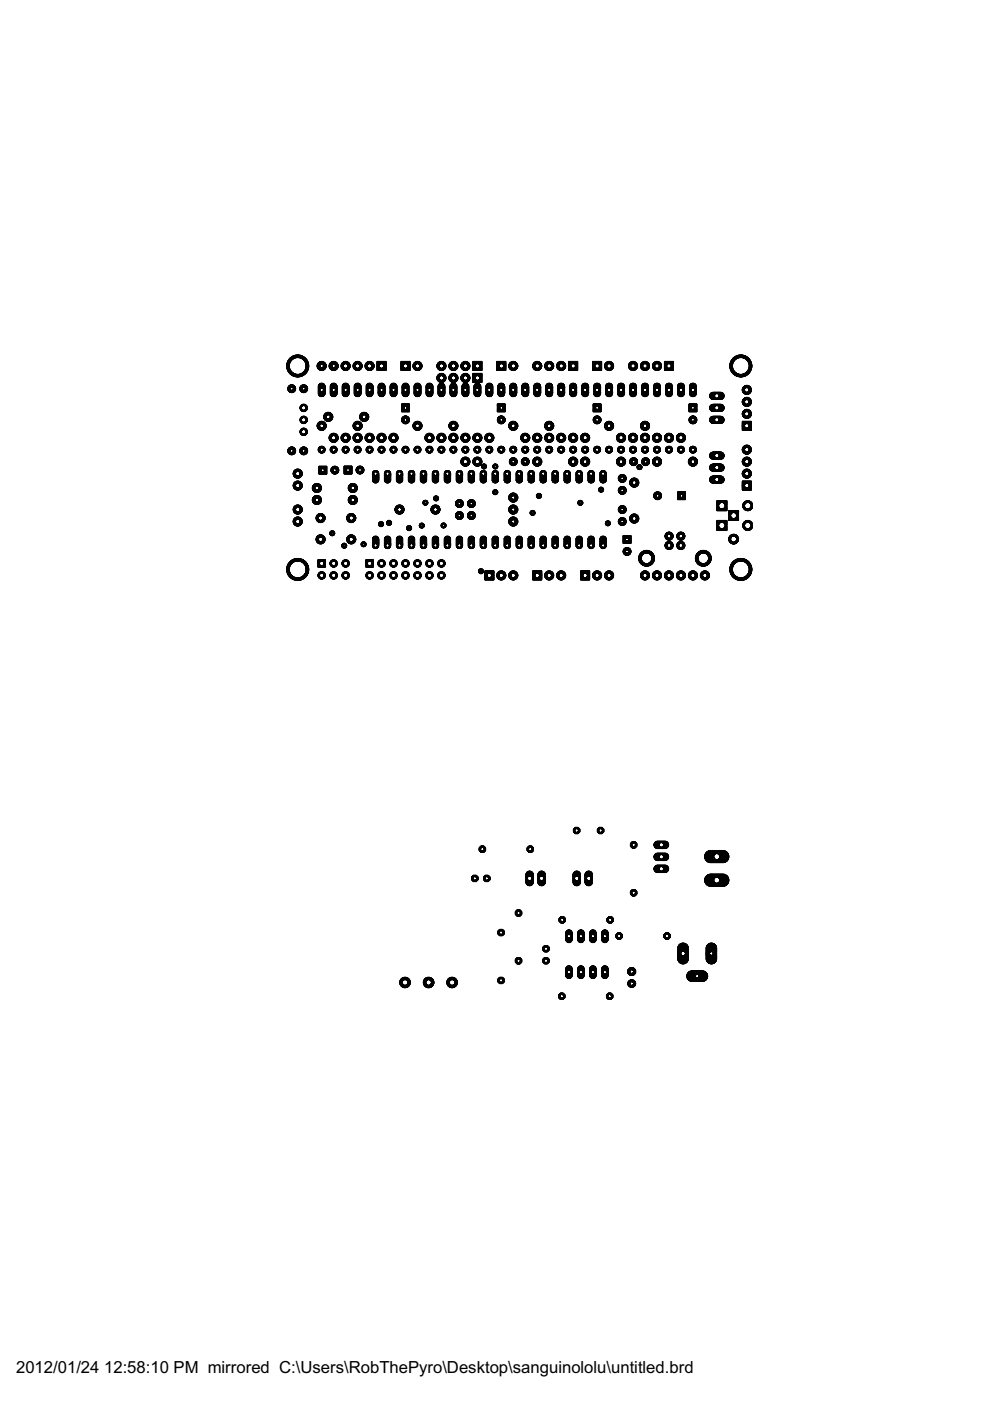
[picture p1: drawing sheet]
<svg xmlns="http://www.w3.org/2000/svg" width="210mm" height="297mm" viewBox="0 0 210 297" stroke-linecap="round" stroke-linejoin="round" font-family="sans-serif">
<defs><g id="words">
<g font-size="4">
<text x="3.4" y="291">2012/01/24</text>
<text x="22.1" y="291">12:58:10 PM mirrored C:\Users\RobThePyro\Desktop\sanguinololu\untitled.brd</text>
</g>
</g></defs>
<g fill="#000" stroke="#000" stroke-width=".21">
<path d="M60.8 77.8h.5zM60.8 77.7l.5 .1zM60.8 77.7h.5zM60.8 77.6l.5 .1zM60.8 77.6h.5zM60.8 77.5l.5 .1zM60.8 77.5h.5zM60.8 77.4l.5 .1zM60.8 77.4h.5zM60.8 77.9l.6 .1zM60.8 77.9h.6zM60.8 77.8l.6 .1z"/>
<path d="M60.8 77.8h.6zM60.8 77.3l.6 .1zM60.8 77.3h.6zM60.8 77.2l.6 .1zM60.8 78l.6 .1zM60.8 78h.6zM60.8 77.2h.6zM60.8 77.1l.6 .1zM60.9 78.1h.5zM60.9 78l.5 .1zM60.9 77.1h.5zM60.9 77l.5 .1z"/>
<path d="M60.9 78.2h.5zM60.9 78.1l.5 .1zM60.9 77h.5zM60.9 78.3h.5zM60.9 78.2l.5 .1zM60.9 76.9l.5 .1zM60.9 76.9h.5zM60.9 78.3h.6zM60.9 76.9h.6zM60.9 76.8l.6 .1zM60.9 78.4h.6zM60.9 78.3l.6 .1z"/>
<path d="M60.9 76.8h.6zM60.9 76.7l.6 .1zM61 78.5h.6zM61 78.4l.6 .1zM61 76.7l.6 .1zM61 76.7h.6zM61 78.5l.6 .1zM61 76.6l.6 .1zM61 76.6h.6zM61.1 78.6l.6 .1zM61 78.6h.7zM61 76.6h.7z"/>
<path d="M61.1 76.5l.6 .1zM61 78.6l.7 .1zM61 76.5h.7zM61.1 78.7h.6zM61.1 76.5h.6zM61.1 78.7l.6 .1zM61.1 76.4l.6 .1zM61.1 78.7l.7 .1zM61.1 76.4l.7 .1zM61.1 78.8h.7zM61.1 76.4h.7zM61.2 78.8h.6z"/>
<path d="M61.2 76.3l.6 .1zM61.2 78.8l.7 .1zM61.2 76.3h.7zM61.2 78.9h.7zM61.2 76.2l.7 .1zM61.2 78.9l.8 .1zM61.2 76.2l.8 .1zM61.3 78.9l.7 .1zM61.3 76.2h.7zM61.3 79h.7zM61.3 79l.8 .1zM61.3 76.1l.8 .1z"/>
<path d="M61.3 76.1h.8zM61.3 79.1h.8zM61.4 79.1h.8zM61.4 76.1h.8zM61.4 79.1l.8 .1zM61.4 76l.8 .1zM61.4 79.1l.9 .1zM61.4 76h.9zM61.4 79.2h.9zM61.4 79.2h1zM61.4 75.9l1 .1zM61.5 79.2l.9 .1z"/>
<path d="M61.5 75.9l.9 .1zM61.5 79.2l1 .1zM61.5 75.9h1zM61.5 79.3h1.1zM61.5 75.9h1.1zM61.6 79.3h1.1zM61.6 75.8l1.1 .1zM61.6 79.3l1.2 .1zM61.6 75.8l1.2 .1zM61.6 79.4h1.3zM61.6 75.8h1.3zM62.9 79.9h.5z"/>
<path d="M62.9 75.3h.5zM62.7 79.9h.8zM62.7 75.3h.8zM62.6 79.8l1.1 .1zM62.6 75.3l1.1 .1zM62.5 79.8h1.2zM62.5 75.3l1.2 .1zM62.4 79.8h1.4zM62.4 75.4h1.4zM62.3 79.8h1.6zM62.3 75.4h1.6zM62.3 79.7l1.7 .1z"/>
<path d="M62.3 75.4l1.7 .1zM62.2 79.7h1.9zM62.2 75.4l1.9 .1zM62.1 79.7h2zM62.1 75.5h2zM62.1 79.7h2.1zM62.1 75.5h2.1zM62 79.6l2.2 .1zM62 75.5l2.2 .1zM61.9 79.6h2.4zM61.9 75.6h2.4zM61.9 79.5l2.4 .1z"/>
<path d="M61.9 79.5l2.5 .1zM61.9 75.6h2.5zM61.8 79.5h2.6zM61.8 75.6l2.6 .1zM61.8 79.5h2.7zM61.8 75.7h2.7zM61.8 79.4l2.7 .1zM61.7 79.4l2.8 .1zM61.7 75.7l2.8 .1zM61.7 79.4h2.9zM61.7 75.7l2.9 .1zM61.7 75.8h2.9z"/>
<path d="M63.3 79.4h1.3zM63.3 75.8h1.3zM63.5 79.3l1.1 .1zM63.5 75.8l1.1 .1zM63.6 79.3h1.1zM63.6 75.8l1.1 .1zM63.7 79.3h1zM63.8 79.2l.9 .1zM63.8 75.9h.9zM63.7 75.9h1zM63.8 75.9l.9 .1zM63.9 79.2h.9z"/>
<path d="M63.9 75.9l.9 .1zM63.9 76h.9zM64 79.1l.8 .1zM64 76h.8zM64.1 79.1h.8zM64.1 76.1h.8zM64 79.1l.9 .1zM64 76l.9 .1zM64.1 79l.8 .1zM64.2 79l.7 .1zM64.2 76.1l.7 .1zM64.2 79h.8z"/>
<path d="M64.2 76.2h.8zM64.3 78.9l.7 .1zM64.3 76.2h.7zM64.3 76.2l.7 .1zM64.3 78.9h.7zM64.4 78.9h.6zM64.4 76.3h.6zM64.4 78.8l.7 .1zM64.4 76.3h.7zM64.4 78.8h.7zM64.4 76.3l.7 .1zM64.5 78.8h.6z"/>
<path d="M64.5 76.4h.6zM64.5 78.7l.7 .1zM64.5 76.4l.7 .1zM64.5 78.7h.7zM64.5 76.5h.7zM64.6 78.6l.6 .1zM64.6 76.5l.6 .1zM64.6 76.5h.6zM64.6 78.6h.6zM64.6 78.5l.6 .1zM64.6 76.6h.6zM64.6 78.5h.6z"/>
<path d="M64.6 76.6l.6 .1zM64.7 78.5h.6zM64.7 76.7h.6zM64.7 78.4l.6 .1zM64.7 76.7l.6 .1zM64.7 78.4h.6zM64.7 76.8h.6zM64.7 78.3l.6 .1zM64.8 78.3h.5zM64.8 76.8l.5 .1zM64.7 76.8l.6 .1zM64.7 78.3h.6z"/>
<path d="M64.8 78.2l.5 .1zM64.8 76.9l.5 .1zM64.8 76.9h.5zM64.7 76.9h.6zM64.8 78.2h.6zM64.8 78.1l.6 .1zM64.8 77h.6zM64.8 78.1h.6zM64.8 78l.6 .1zM64.8 77.1h.6zM64.8 77l.6 .1zM64.9 78l.5 .1z"/>
<path d="M64.9 78h.5zM64.9 77.1l.5 .1zM64.9 77.9l.5 .1zM64.9 77.9h.5zM64.9 77.8l.5 .1zM64.9 77.3l.5 .1zM64.9 77.3h.5zM64.9 77.2l.5 .1zM64.9 77.2h.5zM64.9 77.8h.5zM64.9 77.7l.5 .1zM64.9 77.7h.5z"/>
<path d="M64.9 77.6l.5 .1zM64.9 77.6h.5zM64.9 77.5l.5 .1zM64.9 77.5h.5zM64.9 77.4l.5 .1zM64.9 77.4h.5zM67.2 77.6l.6 .1zM67.2 77.6h.6zM67.2 77.5l.6 .1zM67.2 77.5h.6zM67.2 77.7l.6 .1zM67.2 77.7h.6z"/>
<path d="M67.2 77.4l.6 .1zM67.3 77.8h.6zM67.3 77.7l.6 .1zM67.3 77.4h.6zM67.3 77.3l.6 .1zM67.3 77.8l.6 .1zM67.3 77.9h.6zM67.3 77.3h.6zM67.3 77.9h.7zM67.3 77.3h.7zM67.3 77.2l.7 .1zM67.3 77.9l.7 .1z"/>
<path d="M67.3 78h.8zM67.3 77.2h.8zM68 78.5h.4zM68 76.6l.4 .1zM67.9 78.5h.6zM67.9 76.7h.6zM67.8 78.4l.8 .1zM67.8 76.7l.8 .1zM67.8 78.4h.8zM67.7 78.4h1zM67.7 76.8h1zM67.6 78.3l1.2 .1z"/>
<path d="M67.6 76.8l1.2 .1zM67.6 78.3h1.2zM67.6 76.9h1.2zM67.5 78.3h1.4zM67.5 76.9h1.4zM67.5 78.2l1.4 .1zM67.5 76.9l1.4 .1zM67.5 78.2h1.4zM67.5 77h1.4zM67.5 78.1l1.4 .1zM67.4 78.1l1.6 .1zM67.4 78.1h1.6z"/>
<path d="M67.4 77l1.6 .1zM67.4 77h1.6zM67.4 77.1h1.6zM67.4 78l1.6 .1zM67.4 77.1l1.6 .1zM67.4 78h1.6zM67.4 77.2h1.6zM68.3 78h.8zM68.4 77.9l.7 .1zM68.4 77.9h.7zM68.4 77.2l.7 .1zM68.3 77.2h.8z"/>
<path d="M68.5 77.9h.6zM68.5 77.8h.6zM68.5 77.3l.6 .1zM68.5 77.3h.6zM68.4 77.3h.7zM68.5 77.8l.6 .1zM68.5 77.7l.6 .1zM68.5 77.4h.6zM68.6 77.7l.6 .1zM68.6 77.7h.6zM68.6 77.6l.6 .1zM68.6 77.6h.6z"/>
<path d="M68.6 77.5l.6 .1zM68.6 77.5h.6zM68.6 77.4l.6 .1zM69.8 77.6l.5 .1zM69.8 77.6h.5zM69.8 77.5l.5 .1zM69.8 77.5h.5zM69.8 77.7l.6 .1zM69.8 77.7h.6zM69.8 77.5h.6zM69.8 77.4l.6 .1zM69.8 77.8h.6z"/>
<path d="M69.8 77.4h.6zM69.8 77.3l.6 .1zM69.8 77.8l.6 .1zM69.8 77.9h.7zM69.8 77.3h.7zM69.8 77.2l.7 .1zM69.8 77.9l.8 .1zM69.8 77.2l.8 .1zM69.8 78h.9zM69.8 77.2h.9zM70.6 78.5h.3zM70.6 76.6l.3 .1z"/>
<path d="M70.5 78.5h.5zM70.5 76.7h.5zM70.4 78.5h.7zM70.4 76.7h.7zM70.3 78.4l.8 .1zM70.3 76.7l.8 .1zM70.3 78.4h.9zM70.3 76.7l.9 .1zM70.3 76.8h.9zM70.2 78.4h1.1zM70.2 76.8h1.1zM70.2 78.3l1.1 .1z"/>
<path d="M70.2 76.8l1.1 .1zM70.1 78.3h1.2zM70.1 76.8l1.2 .1zM70.1 78.3h1.3zM70.1 76.9h1.3zM70.1 78.2l1.3 .1zM70.1 76.9l1.3 .1zM70 78.2l1.4 .1zM70 76.9l1.4 .1zM70 78.2h1.5zM70 77h1.5zM70 78.1l1.5 .1z"/>
<path d="M70 78.1h1.5zM70 77l1.5 .1zM69.9 78.1h1.6zM69.9 77.1h1.6zM69.9 78l1.7 .1zM69.9 77.1l1.7 .1zM69.9 77.1h1.7zM69.9 78h1.7zM69.9 77.2h1.7zM70.8 78h.8zM70.9 77.9l.7 .1zM71 77.9h.6z"/>
<path d="M71 77.2l.6 .1zM70.9 77.2l.7 .1zM70.8 77.2h.8zM71.1 77.8h.5zM71.1 77.3l.5 .1zM71 77.3h.6zM71 77.8l.7 .1zM71.1 77.8h.6zM71.1 77.7l.6 .1zM71.1 77.4h.6zM71 77.3l.7 .1zM71.1 77.7h.6z"/>
<path d="M71.1 77.6l.6 .1zM71.1 77.6h.6zM71.1 77.5l.6 .1zM71.1 77.5h.6zM71.1 77.4l.6 .1zM72.3 77.7l.5 .1zM72.3 77.7h.5zM72.3 77.6l.5 .1zM72.3 77.6h.5zM72.3 77.5l.5 .1zM72.3 77.5h.5zM72.3 77.4l.5 .1z"/>
<path d="M72.3 77.4h.5zM72.4 77.8h.4zM72.4 77.4h.4zM72.4 77.3l.4 .1zM72.3 77.8l.6 .1zM72.3 77.3l.6 .1zM72.4 77.9h.5zM72.4 77.3h.5zM72.4 77.2l.5 .1zM72.4 77.9l.5 .1zM72.4 78h.6zM72.4 77.2h.6z"/>
<path d="M72.4 77.1l.6 .1zM72.5 78l.6 .1zM72.5 77.1l.6 .1zM72.5 78l.7 .1zM72.5 77.1h.7zM73.1 78.5h.3zM73.1 76.6l.3 .1zM73 78.5h.6zM73 76.7h.6zM72.9 78.5h.7zM72.9 76.7h.7zM72.9 78.4l.8 .1z"/>
<path d="M72.9 76.7l.8 .1zM72.8 78.4h.9zM72.8 76.7l.9 .1zM72.8 78.4h1zM72.8 76.8h1zM72.7 78.4h1.1zM72.7 76.8h1.1zM72.7 78.3l1.2 .1zM72.7 76.8l1.2 .1zM72.7 78.3h1.2zM72.7 76.9h1.2zM72.6 78.3h1.3z"/>
<path d="M72.6 76.9h1.3zM72.6 78.2l1.4 .1zM72.6 76.9l1.4 .1zM72.6 78.2h1.4zM72.6 77h1.4zM72.5 78.1l1.5 .1zM72.5 77h1.5zM72.5 78.1l1.6 .1zM72.5 78.1h1.6zM72.5 77l1.6 .1zM72.5 77h1.6zM72.5 77.1h1.6z"/>
<path d="M73.4 78l.7 .1zM73.5 78l.6 .1zM73.5 77.1l.6 .1zM73.4 77.1h.7zM73.5 78h.6zM73.5 77.2h.6zM73.6 78h.5zM73.6 77.2h.5zM73.6 77.9l.6 .1zM73.6 77.2l.6 .1zM73.6 77.9h.6zM73.7 77.9h.5z"/>
<path d="M73.7 77.8h.5zM73.7 77.4h.5zM73.7 77.3l.5 .1zM73.7 77.3h.5zM73.7 77.8l.5 .1zM73.7 77.7l.5 .1zM73.8 77.7l.4 .1zM73.8 77.7h.4zM73.8 77.6l.4 .1zM73.8 77.6h.4zM73.8 77.5l.4 .1zM73.8 77.5h.4z"/>
<path d="M73.8 77.4l.4 .1zM74.9 77.7l.4 .1zM74.9 77.7h.4zM74.9 77.6l.4 .1zM74.9 77.6h.4zM74.9 77.5l.4 .1zM74.9 77.5h.4zM74.9 77.4l.4 .1zM74.9 77.7l.5 .1zM74.9 77.4h.5zM74.9 77.8h.5zM74.9 77.3l.5 .1z"/>
<path d="M74.9 77.8l.5 .1zM74.9 77.9h.5zM74.9 77.3h.5zM74.9 77.9h.6zM74.9 77.2l.6 .1zM74.9 77.9l.6 .1zM75 78h.5zM75 77.2h.5zM75 78h.6zM75 77.2h.6zM75 77.1l.6 .1zM75 78l.6 .1z"/>
<path d="M75 78l.7 .1zM75 77.1h.7zM75.6 78.5h.4zM75.6 76.6l.4 .1zM75.5 78.5h.6zM75.5 76.7h.6zM75.5 78.5h.7zM75.5 76.7h.7zM75.4 78.4l.8 .1zM75.4 76.7l.8 .1zM75.4 78.4h.9zM75.4 76.7l.9 .1z"/>
<path d="M75.3 78.4h1zM75.3 76.8h1zM75.2 78.3l1.2 .1zM75.2 76.8l1.2 .1zM75.2 78.3h1.2zM75.2 76.9h1.2zM75.2 78.3h1.3zM75.2 76.9h1.3zM75.1 78.2l1.4 .1zM75.1 76.9l1.4 .1zM75.1 78.2h1.4zM75.1 77h1.4z"/>
<path d="M75.1 78.1l1.5 .1zM75.1 77h1.5zM75 78.1l1.6 .1zM75 78.1h1.6zM75 77l1.6 .1zM75 77h1.6zM75 77.1h1.6zM75.9 78l.7 .1zM76 78l.6 .1zM76 77.1l.6 .1zM75.9 77.1h.7zM76.1 78h.6z"/>
<path d="M76.1 77.2h.6zM76.1 77.1l.6 .1zM76.2 77.9l.5 .1zM76.2 77.2l.5 .1zM76.2 77.9h.5zM76.3 77.8h.4zM76.3 77.4h.4zM76.3 77.3l.4 .1zM76.2 77.3h.5zM76.2 77.8l.6 .1zM76.3 77.7l.5 .1zM76.3 77.4h.5z"/>
<path d="M76.2 77.3l.6 .1zM76.3 77.7h.5zM76.3 77.6l.5 .1zM76.3 77.6h.5zM76.3 77.5l.5 .1zM76.3 77.5h.5zM76.3 77.4l.5 .1zM77.4 77.7l.5 .1zM77.4 77.7h.5zM77.4 77.6l.5 .1zM77.4 77.6h.5zM77.4 77.5l.5 .1z"/>
<path d="M77.4 77.5h.5zM77.4 77.4l.5 .1zM77.4 77.4h.5zM77.4 77.8h.5zM77.4 77.3l.5 .1zM77.4 77.8l.5 .1zM77.4 77.9h.6zM77.4 77.3h.6zM77.4 77.2l.6 .1zM77.5 77.9l.5 .1zM77.5 77.2l.5 .1zM77.5 78h.5z"/>
<path d="M77.5 77.2h.5zM77.5 78h.6zM77.5 77.2h.6zM77.5 77.1l.6 .1zM77.5 78l.7 .1zM77.5 77.1l.7 .1zM77.5 78l.8 .1zM77.5 77.1h.8zM78.2 78.5h.3zM78.2 76.6l.3 .1zM78.1 78.5h.5zM78.1 76.7h.5z"/>
<path d="M78 78.5h.7zM78 76.7h.7zM78 78.4l.8 .1zM78 76.7l.8 .1zM77.9 78.4h.9zM77.9 76.7l.9 .1zM77.9 76.8h.9zM77.8 78.4h1.1zM77.8 76.8h1.1zM77.8 78.3l1.1 .1zM77.8 76.8l1.1 .1zM77.8 78.3h1.2z"/>
<path d="M77.8 76.8l1.2 .1zM77.7 78.3h1.3zM77.7 76.9h1.3zM77.7 78.2l1.3 .1zM77.7 76.9l1.3 .1zM77.7 78.2l1.4 .1zM77.7 76.9l1.4 .1zM77.6 78.2h1.5zM77.6 77h1.5zM77.6 78.1l1.5 .1zM77.6 78.1h1.5zM77.6 77l1.5 .1z"/>
<path d="M77.6 78.1h1.6zM77.6 77.1h1.6zM78.5 78l.7 .1zM78.5 77.1l.7 .1zM78.5 77.1h.7zM78.6 78h.6zM78.6 77.2h.6zM78.6 77.1l.6 .1zM78.7 78h.5zM78.7 77.2h.5zM78.7 77.9l.5 .1zM78.7 77.2l.5 .1z"/>
<path d="M78.7 77.9h.6zM78.8 77.9h.5zM78.8 77.8h.5zM78.8 77.4h.5zM78.8 77.3l.5 .1zM78.8 77.3h.5zM78.7 77.2l.6 .1zM78.8 77.8l.5 .1zM78.8 77.7l.5 .1zM78.8 77.7h.5zM78.8 77.6l.5 .1zM78.8 77.6h.5z"/>
<path d="M78.8 77.5l.5 .1zM78.8 77.5h.5zM78.8 77.4l.5 .1zM79.9 77.7l.5 .1zM79.9 77.7h.5zM79.9 77.6l.5 .1zM79.9 77.6h.5zM79.9 77.5l.5 .1zM79.9 77.5h.5zM79.9 77.4l.5 .1zM79.9 77.4h.5zM79.9 77.8h.6z"/>
<path d="M79.9 77.4h.6zM79.9 77.3l.6 .1zM79.9 77.8l.6 .1zM79.9 77.9h.6zM79.9 77.3h.6zM79.9 77.9l.6 .1zM79.9 77.2l.6 .1zM79.9 78h.7zM79.9 77.2h.7zM79.9 78h.8zM79.9 77.1l.8 .1zM79.9 78l.8 .1z"/>
<path d="M79.9 78l.9 .1zM79.9 77.1h.9zM81.2 77.9l.6 .1zM81.4 77.7l.4 .1zM81.4 77.7h.4zM81.4 77.4l.4 .1zM81.4 77.4h.4zM81.2 77.2l.6 .1zM79.9 78.5h2zM79.9 78.4l2 .1zM79.9 78.4h2zM79.9 78.3l2 .1z"/>
<path d="M79.9 78.3h2zM79.9 78.2l2 .1zM79.9 78.2h2zM79.9 78.1l2 .1zM79.9 78.1h2zM81 78l.9 .1zM81.1 78l.8 .1zM81.1 78h.8zM81.2 78h.7zM81.3 77.9h.6zM81.3 77.8l.6 .1zM81.3 77.8h.6z"/>
<path d="M81.4 77.7h.5zM81.4 77.6l.5 .1zM81.4 77.6h.5zM81.4 77.5l.5 .1zM81.4 77.5h.5zM81.3 77.4h.6zM81.3 77.3l.6 .1zM81.3 77.3h.6zM81.3 77.2l.6 .1zM81.2 77.2h.7zM81.1 77.1l.8 .1zM81 77.1h.9z"/>
<path d="M79.9 77.1h2zM79.9 77l2 .1zM79.9 77h2zM79.9 76.9l2 .1zM79.9 76.9h2zM79.9 76.8l2 .1zM79.9 76.8h2zM79.9 76.7l2 .1zM79.9 76.7h2zM79.9 76.6l2 .1zM85 77.7l.5 .1zM85 77.7h.5z"/>
<path d="M85 77.6l.5 .1zM85 77.6h.5zM85 77.5l.5 .1zM85 77.5h.5zM85 77.4l.5 .1zM85 77.4h.5zM85 77.8h.5zM85 77.3l.5 .1zM85 77.8l.6 .1zM85 77.3l.6 .1zM85 77.9h.6zM85 77.3h.6z"/>
<path d="M85 77.9l.6 .1zM85 77.2l.6 .1zM85 78h.7zM85 77.2h.7zM85 77.1l.7 .1zM85 78l.8 .1zM85 77.1l.8 .1zM85 78l.9 .1zM85 77.1h.9zM86.3 77.9l.6 .1zM86.4 77.7l.5 .1zM86.4 77.7h.5z"/>
<path d="M86.4 77.4l.5 .1zM86.4 77.4h.5zM86.3 77.2l.6 .1zM85 78.5h1.9zM85 78.4l1.9 .1zM85 78.4h1.9zM85 78.3l1.9 .1zM85 78.3h1.9zM85 78.2l1.9 .1zM85 78.2h1.9zM85 78.1l1.9 .1zM85 78.1h1.9z"/>
<path d="M86.1 78l.8 .1zM86.2 78l.7 .1zM86.2 78h.7zM86.3 78h.6zM86.3 77.9h.6zM86.4 77.9h.5zM86.4 77.8l.5 .1zM86.4 77.8h.5zM86.5 77.7h.4zM86.5 77.6l.4 .1zM86.5 77.6h.4zM86.5 77.5l.4 .1z"/>
<path d="M86.5 77.5h.4zM86.4 77.3l.5 .1zM86.4 77.3h.5zM86.3 77.2h.6zM86.2 77.1l.7 .1zM86.1 77.1h.8zM85 77.1h1.9zM85 77l1.9 .1zM85 77h1.9zM85 76.9l1.9 .1zM85 76.9h1.9zM85 76.8l1.9 .1z"/>
<path d="M85 76.8h1.9zM85 76.7l1.9 .1zM85 76.7h1.9zM85 76.6l1.9 .1zM87.6 77.7l.4 .1zM87.6 77.7h.4zM87.6 77.6l.4 .1zM87.6 77.6h.4zM87.6 77.5l.4 .1zM87.6 77.5h.4zM87.6 77.4l.4 .1zM87.6 77.8h.5z"/>
<path d="M87.6 77.7l.5 .1zM87.6 77.4h.5zM87.6 77.3l.5 .1zM87.6 77.8l.5 .1zM87.6 77.9h.5zM87.6 77.3h.5zM87.6 77.9h.6zM87.6 77.2l.6 .1zM87.6 77.9l.6 .1zM87.7 78h.5zM87.7 77.2h.5zM87.7 78h.6z"/>
<path d="M87.7 77.1l.6 .1zM87.7 78l.6 .1zM87.7 78l.7 .1zM87.7 77.1h.7zM88.3 78.5h.4zM88.3 76.6l.4 .1zM88.2 78.5h.6zM88.2 76.7h.6zM88.2 78.5h.7zM88.2 76.7h.7zM88.1 78.4l.8 .1zM88.1 76.7l.8 .1z"/>
<path d="M88.1 78.4h.9zM88.1 76.7l.9 .1zM88 78.4h1zM88 76.8h1zM87.9 78.3l1.2 .1zM87.9 76.8l1.2 .1zM87.9 78.3h1.2zM87.9 76.9h1.2zM87.9 78.3h1.3zM87.9 76.9h1.3zM87.8 78.2l1.4 .1zM87.8 76.9l1.4 .1z"/>
<path d="M87.8 78.2h1.4zM87.8 77h1.4zM87.8 78.1l1.5 .1zM87.8 77h1.5zM87.7 78.1l1.6 .1zM87.7 78.1h1.6zM87.7 77l1.6 .1zM87.7 77h1.6zM87.7 77.1h1.6zM88.6 78l.7 .1zM88.7 78l.6 .1zM88.7 77.1l.6 .1z"/>
<path d="M88.6 77.1h.7zM88.8 78h.6zM88.8 77.2h.6zM88.8 77.1l.6 .1zM88.9 77.9l.5 .1zM88.9 77.9h.5zM88.9 77.3h.5zM88.9 77.2l.5 .1zM89 77.8h.4zM89 77.4h.4zM89 77.3l.4 .1zM88.9 77.8l.6 .1z"/>
<path d="M89 77.7l.5 .1zM89 77.7h.5zM89 77.4l.5 .1zM89 77.4h.5zM88.9 77.3l.6 .1zM89 77.6l.5 .1zM89 77.6h.5zM89 77.5l.5 .1zM89 77.5h.5zM92.6 77.7h.5zM92.6 77.6l.5 .1zM92.6 77.6h.5z"/>
<path d="M92.6 77.5l.5 .1zM92.6 77.5h.5zM92.6 80h.5zM92.6 79.9l.5 .1zM92.6 77.7l.5 .1zM92.6 77.4l.5 .1zM92.7 79.9l.4 .1zM92.7 79.9h.4zM92.7 77.8h.4zM92.7 77.7l.4 .1zM92.7 77.4h.4zM92.7 77.3l.4 .1z"/>
<path d="M92.7 79.9h.5zM92.7 77.8l.5 .1zM92.7 77.3l.5 .1zM92.7 79.8l.5 .1zM92.7 79.8h.5zM92.7 77.9h.5zM92.7 77.3h.5zM92.7 77.2l.5 .1zM92.7 79.8h.6zM92.7 79.7l.6 .1zM92.7 78h.6zM92.7 77.9l.6 .1z"/>
<path d="M92.7 77.2l.6 .1zM92.7 77.2h.6zM92.7 79.7h.6zM92.8 79.7h.5zM92.8 78h.5zM92.8 77.1l.5 .1zM92.8 79.7h.6zM92.8 78l.6 .1zM92.8 77.1l.6 .1zM92.8 79.6l.7 .1zM92.8 78l.7 .1zM92.8 77.1h.7z"/>
<path d="M93.4 79.2h.4zM93.4 78.5h.4zM93.4 76.6l.4 .1zM93.3 79.2h.6zM93.3 78.5h.6zM93.3 76.7h.6zM93.3 79.2l.6 .1zM93.2 79.2l.8 .1zM93.2 78.4l.8 .1zM93.2 76.7l.8 .1zM93.2 79.3h.8zM93.2 78.4h.8z"/>
<path d="M93.1 79.3h1zM93.1 78.4h1zM93.1 76.8h1zM93.1 79.3l1 .1zM93 79.4h1.2zM93 78.3l1.2 .1zM93 76.8l1.2 .1zM93 78.3h1.2zM93 76.9h1.2zM92.9 79.4l1.4 .1zM92.9 78.3h1.4zM92.9 76.9h1.4z"/>
<path d="M92.9 78.2l1.4 .1zM92.9 76.9l1.4 .1zM92.9 79.5h1.4zM92.9 78.2h1.4zM92.9 77h1.4zM92.9 79.5l1.4 .1zM92.9 78.1l1.4 .1zM92.8 79.6h1.6zM92.8 79.5l1.6 .1zM92.8 78.1l1.6 .1zM92.8 78.1h1.6zM92.8 77l1.6 .1z"/>
<path d="M92.8 77h1.6zM92.8 79.6l1.6 .1zM92.8 77.1h1.6zM93.8 79.7h.6zM93.7 79.6l.7 .1zM93.7 78l.7 .1zM93.8 78l.6 .1zM93.8 78h.6zM93.8 77.1l.6 .1zM93.7 77.1h.7zM93.9 79.7h.5zM93.9 78h.5z"/>
<path d="M93.9 77.2h.5zM93.9 79.8h.6zM93.9 79.7l.6 .1zM93.9 78h.6zM93.9 77.9l.6 .1zM93.9 77.2l.6 .1zM93.9 77.2h.6zM94 79.8l.5 .1zM94 79.8h.5zM94 77.9h.5zM94 77.3h.5zM94 79.9h.5z"/>
<path d="M94 77.8l.5 .1zM94 77.8h.5zM94 77.4h.5zM94 77.3l.5 .1zM94 77.2l.5 .1zM94.1 80h.4zM94.1 79.9l.4 .1zM94.1 77.7l.4 .1zM94.1 77.7h.4zM94.1 77.4l.4 .1zM94.1 77.4h.4zM94.1 77.7h.5z"/>
<path d="M94.1 77.6l.5 .1zM94.1 77.6h.5zM94.1 77.5l.5 .1zM94.1 77.5h.5zM95.2 77.7h.4zM95.2 77.6l.4 .1zM95.2 77.6h.4zM95.2 77.5l.4 .1zM95.2 77.5h.4zM95.2 80h.5zM95.2 79.9l.5 .1zM95.2 77.7l.5 .1z"/>
<path d="M95.2 77.7h.5zM95.2 77.4l.5 .1zM95.2 79.9h.5zM95.2 77.8h.5zM95.2 77.4h.5zM95.2 77.3l.5 .1zM95.2 77.8l.5 .1zM95.2 79.8l.5 .1zM95.2 79.8h.5zM95.2 77.9h.5zM95.2 77.3h.5zM95.2 79.8h.6z"/>
<path d="M95.2 77.9h.6zM95.2 77.2l.6 .1zM95.2 79.7l.6 .1zM95.2 78h.6zM95.2 77.9l.6 .1zM95.2 77.2h.6zM95.3 79.7h.6zM95.3 78h.6zM95.3 77.2h.6zM95.3 77.1l.6 .1zM95.3 78l.6 .1zM95.3 79.6l.7 .1z"/>
<path d="M95.3 78l.7 .1zM95.3 77.1h.7zM96 79.2h.3zM96 78.5h.3zM96 76.6l.3 .1zM95.9 79.2h.5zM95.9 78.5h.5zM95.9 76.7h.5zM95.8 79.2l.7 .1zM95.8 78.5h.7zM95.8 76.7h.7zM95.7 79.2l.8 .1z"/>
<path d="M95.7 78.4l.8 .1zM95.7 76.7l.8 .1zM95.7 79.3h.9zM95.7 78.4h.9zM95.7 76.7l.9 .1zM95.7 76.8h.9zM95.6 79.3l1.1 .1zM95.6 78.4h1.1zM95.6 76.8h1.1zM95.6 79.4h1.1zM95.6 78.3l1.1 .1zM95.6 76.8l1.1 .1z"/>
<path d="M95.5 79.4h1.2zM95.5 78.3h1.2zM95.5 76.8l1.2 .1zM95.5 79.4h1.3zM95.5 78.3h1.3zM95.5 76.9h1.3zM95.5 79.4l1.3 .1zM95.5 78.2l1.3 .1zM95.5 76.9l1.3 .1zM95.4 79.5h1.4zM95.4 78.2l1.4 .1zM95.4 76.9l1.4 .1z"/>
<path d="M95.4 79.5h1.5zM95.4 78.2h1.5zM95.4 77h1.5zM95.4 79.5l1.5 .1zM95.4 78.1l1.5 .1zM95.4 79.6h1.5zM95.4 78.1h1.5zM95.4 77l1.5 .1zM95.3 79.6l1.6 .1zM95.3 78.1h1.6zM95.3 77.1h1.6zM96.4 79.7h.6z"/>
<path d="M96.3 79.7h.7zM96.2 79.6l.8 .1zM96.2 78l.8 .1zM96.3 78l.7 .1zM96.4 78h.6zM96.4 77.1l.6 .1zM96.3 77.1l.7 .1zM96.2 77.1h.8zM96.4 77.2h.6zM96.5 79.8h.5zM96.5 79.7l.5 .1zM96.5 78h.5z"/>
<path d="M96.5 77.9l.5 .1zM96.5 77.2l.5 .1zM96.5 77.2h.5zM96.5 79.8l.5 .1zM96.5 77.9h.5zM96.5 77.3h.5zM96.6 79.9h.4zM96.5 79.9h.5zM96.5 77.8l.5 .1zM96.6 77.8h.4zM96.6 77.4h.4zM96.6 77.3l.4 .1z"/>
<path d="M96.5 77.3l.5 .1zM96.6 80h.5zM96.6 79.9l.5 .1zM96.6 77.7l.5 .1zM96.6 77.7h.5zM96.6 77.4l.5 .1zM96.6 77.4h.5zM96.6 77.6l.5 .1zM96.6 77.6h.5zM96.6 77.5l.5 .1zM96.6 77.5h.5zM97.7 77.7h.5z"/>
<path d="M97.7 77.6l.5 .1zM97.7 77.6h.5zM97.7 77.5l.5 .1zM97.7 77.5h.5zM97.7 80h.5zM97.7 79.9l.5 .1zM97.7 77.7l.5 .1zM97.7 77.4l.5 .1zM97.7 79.9h.5zM97.7 77.8h.5zM97.7 77.4h.5zM97.7 77.3l.5 .1z"/>
<path d="M97.7 79.9h.6zM97.7 77.8l.6 .1zM97.7 77.3l.6 .1zM97.8 79.8l.5 .1zM97.8 79.8h.5zM97.8 77.9h.5zM97.8 77.3h.5zM97.8 77.2l.5 .1zM97.8 79.7l.5 .1zM97.8 78h.5zM97.8 77.9l.5 .1zM97.8 77.2h.5z"/>
<path d="M97.8 79.7h.6zM97.8 78h.6zM97.8 77.2h.6zM97.8 77.1l.6 .1zM97.9 79.7h.6zM97.9 78l.6 .1zM97.9 77.1l.6 .1zM97.8 79.6l.8 .1zM97.8 78l.8 .1zM97.8 77.1h.8zM98.5 79.2h.3zM98.5 78.5h.3z"/>
<path d="M98.5 76.6l.3 .1zM98.4 79.2h.6zM98.4 78.5h.6zM98.4 76.7h.6zM98.3 79.2l.7 .1zM98.3 78.5h.7zM98.3 76.7h.7zM98.3 79.2l.8 .1zM98.3 78.4l.8 .1zM98.3 76.7l.8 .1zM98.2 79.3h.9zM98.2 78.4h.9z"/>
<path d="M98.2 76.7l.9 .1zM98.2 79.3h1zM98.2 78.4h1zM98.2 76.8h1zM98.1 79.3l1.1 .1zM98.1 78.4h1.1zM98.1 76.8h1.1zM98.1 79.4h1.2zM98.1 78.3l1.2 .1zM98.1 76.8l1.2 .1zM98.1 78.3h1.2zM98.1 76.9h1.2z"/>
<path d="M98 79.4l1.3 .1zM98 78.3h1.3zM98 76.9h1.3zM98 79.4l1.4 .1zM98 78.2l1.4 .1zM98 76.9l1.4 .1zM98 79.5h1.4zM98 78.2h1.4zM98 77h1.4zM97.9 79.5l1.5 .1zM97.9 78.1l1.5 .1zM97.9 77h1.5z"/>
<path d="M97.9 79.6h1.6zM97.9 79.5l1.6 .1zM97.9 78.1l1.6 .1zM97.9 78.1h1.6zM97.9 77l1.6 .1zM97.9 77h1.6zM97.9 79.6l1.6 .1zM97.9 77.1h1.6zM98.9 79.7h.6zM98.8 79.6l.7 .1zM98.8 78l.7 .1zM98.9 78l.6 .1z"/>
<path d="M98.9 78h.6zM98.9 77.1l.6 .1zM98.8 77.1h.7zM98.9 77.2h.6zM99 79.8h.5zM99 79.7l.5 .1zM99 78h.5zM99 77.9l.5 .1zM99 77.2l.5 .1zM99 77.2h.5zM99.1 79.8l.5 .1zM99.1 79.8h.5z"/>
<path d="M99.1 77.9h.5zM99.1 77.3h.5zM99.1 79.9h.5zM99 79.8h.6zM99 77.9h.6zM99.1 77.8l.5 .1zM99.1 77.8h.5zM99.1 77.4h.5zM99.1 77.3l.5 .1zM99 77.2l.6 .1zM99.1 80h.5zM99.1 79.9l.5 .1z"/>
<path d="M99.1 77.7l.5 .1zM99.1 77.7h.5zM99.1 77.4l.5 .1zM99.2 77.7h.4zM99.2 77.6l.4 .1zM99.2 77.6h.4zM99.2 77.5l.4 .1zM99.2 77.5h.4zM100.2 77.7h.5zM100.2 77.6l.5 .1zM100.2 77.6h.5zM100.2 77.5l.5 .1z"/>
<path d="M100.2 77.5h.5zM100.3 80h.4zM100.3 79.9l.4 .1zM100.3 77.7l.4 .1zM100.3 77.7h.4zM100.3 77.4l.4 .1zM100.3 77.4h.4zM100.3 79.9h.5zM100.3 77.8h.5zM100.3 77.4h.5zM100.3 77.3l.5 .1zM100.2 79.9h.6z"/>
<path d="M100.2 77.8l.6 .1zM100.2 77.3l.6 .1zM100.3 79.8l.5 .1zM100.3 79.8h.5zM100.3 77.9h.5zM100.3 77.3h.5zM100.2 79.8h.6zM100.2 77.9h.6zM100.2 77.2l.6 .1zM100.3 79.8h.6zM100.3 77.9l.6 .1zM100.3 77.2l.6 .1z"/>
<path d="M100.3 79.7l.6 .1zM100.3 78h.6zM100.3 77.2h.6zM100.3 79.7h.6zM100.2 79.7h.8zM100.2 78h.8zM100.2 77.1l.8 .1zM100.3 79.7h.7zM100.3 78l.7 .1zM100.3 77.1l.7 .1zM100.2 79.6l.9 .1zM100.2 78l.9 .1z"/>
<path d="M100.2 77.1h.9zM101.7 80h.5zM101.7 79.9l.5 .1zM101.6 79.8l.6 .1zM101.6 79.8h.6zM101.5 79.7h.7zM101.5 78h.7zM101.6 77.9l.6 .1zM101.6 77.9h.6zM101.7 77.7l.5 .1zM101.7 77.7h.5zM101.7 77.4l.5 .1z"/>
<path d="M101.7 77.4h.5zM101.6 77.3h.6zM101.6 77.2l.6 .1zM101.5 77.2h.7zM101.7 79.9h.5zM101.6 79.9h.6zM101.5 79.7l.7 .1zM101.4 79.7h.8zM101.3 79.6l.9 .1zM100.3 79.6l1.9 .1zM100.3 79.6h1.9zM100.3 79.5l1.9 .1z"/>
<path d="M100.3 79.5h1.9zM100.3 79.4l1.9 .1zM100.3 79.4h1.9zM100.3 79.3l1.9 .1zM100.3 79.3h1.9zM100.3 79.2l1.9 .1zM100.3 79.2h1.9zM100.3 78.5h1.9zM100.3 78.4l1.9 .1zM100.3 78.4h1.9zM100.3 78.3l1.9 .1zM100.3 78.3h1.9z"/>
<path d="M100.3 78.2l1.9 .1zM100.3 78.2h1.9zM100.3 78.1l1.9 .1zM100.3 78.1h1.9zM101.3 78l.9 .1zM101.4 78l.8 .1zM101.6 77.8l.6 .1zM101.7 77.8h.5zM101.7 77.6l.5 .1zM101.7 77.6h.5zM101.7 77.5l.5 .1zM101.7 77.5h.5z"/>
<path d="M101.7 77.3l.5 .1zM101.6 77.3l.6 .1zM101.5 77.1l.7 .1zM101.4 77.1l.8 .1zM101.3 77.1h.9zM100.3 77.1h1.9zM100.3 77l1.9 .1zM100.3 77h1.9zM100.3 76.9l1.9 .1zM100.3 76.9h1.9zM100.3 76.8l1.9 .1zM100.3 76.8h1.9z"/>
<path d="M100.3 76.7l1.9 .1zM100.3 76.7h1.9zM100.3 76.6l1.9 .1zM105.3 77.7h.5zM105.3 77.6l.5 .1zM105.3 77.6h.5zM105.3 77.5l.5 .1zM105.3 77.5h.5zM105.3 77.7l.5 .1zM105.3 77.4l.5 .1zM105.3 77.4h.5zM105.3 77.8h.5z"/>
<path d="M105.3 77.3l.5 .1zM105.3 77.8l.6 .1zM105.3 77.3l.6 .1zM105.3 77.9h.6zM105.3 77.3h.6zM105.3 77.2l.6 .1zM105.3 77.9l.6 .1zM105.3 78h.7zM105.3 77.2h.7zM105.3 77.1l.7 .1zM105.3 78l.8 .1zM105.3 77.1l.8 .1z"/>
<path d="M105.3 78l.9 .1zM105.3 77.1h.9zM105.3 78.5h1.9zM105.3 78.4l1.9 .1zM105.3 78.4h1.9zM105.3 78.3l1.9 .1zM105.3 78.3h1.9zM105.3 78.2l1.9 .1zM105.3 78.2h1.9zM105.3 78.1l1.9 .1zM105.3 78.1h1.9zM106.5 78l.7 .1z"/>
<path d="M106.6 78h.6zM106.6 77.9l.6 .1zM106.7 77.9h.5zM106.7 77.8h.5zM106.8 77.7l.4 .1zM106.8 77.7h.4zM106.8 77.4l.4 .1zM106.8 77.4h.4zM106.7 77.4h.5zM106.7 77.3l.5 .1zM106.7 77.3h.5zM106.6 77.2l.6 .1z"/>
<path d="M106.6 77.2h.6zM106.5 77.1l.7 .1zM105.3 77.1h1.9zM105.3 77l1.9 .1zM105.3 77h1.9zM105.3 76.9l1.9 .1zM105.3 76.9h1.9zM105.3 76.8l1.9 .1zM105.3 76.8h1.9zM105.3 76.7l1.9 .1zM105.3 76.7h1.9zM105.3 76.6l1.9 .1z"/>
<path d="M106.4 78l.9 .1zM106.5 78h.8zM106.7 77.9h.6zM106.7 77.8l.6 .1zM106.8 77.7h.5zM106.8 77.6l.5 .1zM106.8 77.6h.5zM106.8 77.5l.5 .1zM106.8 77.5h.5zM106.7 77.3l.6 .1zM106.7 77.2l.6 .1zM106.5 77.1l.8 .1z"/>
<path d="M106.4 77.1h.9zM107.9 77.7h.4zM107.9 77.6l.4 .1zM107.9 77.6h.4zM107.9 77.5l.4 .1zM107.9 77.5h.4zM107.9 77.7l.5 .1zM107.9 77.7h.5zM107.9 77.4l.5 .1zM107.9 77.4h.5zM107.9 77.8h.5zM107.9 77.3l.5 .1z"/>
<path d="M107.9 77.8l.5 .1zM107.9 77.9h.5zM107.9 77.3h.5zM107.9 77.9h.6zM107.9 77.2l.6 .1zM107.9 78h.6zM107.9 77.9l.6 .1zM107.9 77.2h.6zM108 78h.6zM108 77.2h.6zM108 77.1l.6 .1zM108 78l.6 .1z"/>
<path d="M108 78l.7 .1zM108 77.1h.7zM108.6 78.5h.4zM108.6 76.6l.4 .1zM108.5 78.5h.6zM108.5 76.7h.6zM108.5 78.5h.7zM108.5 76.7h.7zM108.4 78.4l.8 .1zM108.4 76.7l.8 .1zM108.4 78.4h.9zM108.4 76.7l.9 .1z"/>
<path d="M108.3 78.4h1zM108.3 76.8h1zM108.2 78.3l1.2 .1zM108.2 76.8l1.2 .1zM108.2 78.3h1.2zM108.2 76.9h1.2zM108.2 78.3h1.3zM108.2 76.9h1.3zM108.1 78.2l1.4 .1zM108.1 76.9l1.4 .1zM108.1 78.2h1.4zM108.1 77h1.4z"/>
<path d="M108.1 78.1l1.5 .1zM108.1 77h1.5zM108 78.1l1.6 .1zM108 78.1h1.6zM108 77l1.6 .1zM108 77h1.6zM108 77.1h1.6zM109 78l.6 .1zM109 77.1l.6 .1zM108.9 78l.8 .1zM109.1 78h.6zM109.1 77.1l.6 .1z"/>
<path d="M108.9 77.1h.8zM109.1 77.2h.6zM109.2 78h.5zM109.2 77.9l.5 .1zM109.2 77.2l.5 .1zM109.2 77.2h.5zM109.2 77.9h.5zM109.2 77.3h.5zM109.2 77.8l.5 .1zM109.3 77.8h.4zM109.3 77.7l.4 .1zM109.3 77.4h.4z"/>
<path d="M109.3 77.3l.4 .1zM109.2 77.3l.5 .1zM109.3 77.7l.5 .1zM109.3 77.7h.5zM109.3 77.4l.5 .1zM109.3 77.6l.5 .1zM109.3 77.6h.5zM109.3 77.5l.5 .1zM109.3 77.5h.5zM112.9 77.7h.5zM112.9 77.6l.5 .1zM112.9 77.6h.5z"/>
<path d="M112.9 77.5l.5 .1zM112.9 77.5h.5zM113 77.7l.4 .1zM113 77.7h.4zM113 77.4l.4 .1zM113 77.4h.4zM113 77.8h.5zM113 77.4h.5zM113 77.3l.5 .1zM113 77.8l.5 .1zM113 77.9h.5zM113 77.3h.5z"/>
<path d="M113 77.2l.5 .1zM113 78h.6zM113 77.9l.6 .1zM113 77.2l.6 .1zM113 77.2h.6zM113.1 78h.5zM113.1 77.2h.5zM113.1 78h.6zM113.1 77.1l.6 .1zM113.1 78l.6 .1zM113.1 78l.7 .1zM113.1 77.1h.7z"/>
<path d="M113.7 78.5h.4zM113.7 76.6l.4 .1zM113.6 78.5h.6zM113.6 76.7h.6zM113.5 78.4l.8 .1zM113.5 76.7l.8 .1zM113.5 78.4h.8zM113.4 78.4h1zM113.4 76.8h1zM113.3 78.3l1.2 .1zM113.3 76.8l1.2 .1zM113.3 78.3h1.2z"/>
<path d="M113.3 76.9h1.2zM113.2 78.3h1.4zM113.2 76.9h1.4zM113.2 78.2l1.4 .1zM113.2 76.9l1.4 .1zM113.2 78.2h1.4zM113.2 77h1.4zM113.2 78.1l1.4 .1zM113.1 78.1l1.6 .1zM113.1 78.1h1.6zM113.1 77l1.6 .1zM113.1 77h1.6z"/>
<path d="M113.1 77.1h1.6zM114.1 78l.6 .1zM114.1 77.1l.6 .1zM114 78l.7 .1zM114.2 78h.5zM114.2 77.1l.5 .1zM114 77.1h.7zM114.2 78h.6zM114.2 77.2h.6zM114.2 77.9l.6 .1zM114.2 77.2l.6 .1zM114.3 77.9h.5z"/>
<path d="M114.3 77.3h.5zM114.3 77.2l.5 .1zM114.3 77.8l.5 .1zM114.4 77.8h.4zM114.4 77.7l.4 .1zM114.4 77.4h.4zM114.4 77.3l.4 .1zM114.3 77.3l.5 .1zM114.4 77.7l.5 .1zM114.4 77.7h.5zM114.4 77.4l.5 .1zM114.4 77.6l.5 .1z"/>
<path d="M114.4 77.6h.5zM114.4 77.5l.5 .1zM114.4 77.5h.5zM115.5 77.7h.5zM115.5 77.6l.5 .1zM115.5 77.6h.5zM115.5 77.5l.5 .1zM115.5 77.5h.5zM115.5 77.7l.5 .1zM115.5 77.4l.5 .1zM115.5 77.4h.5zM115.5 77.8h.5z"/>
<path d="M115.5 77.3l.5 .1zM115.5 77.8l.5 .1zM115.5 77.9h.6zM115.5 77.3h.6zM115.5 77.2l.6 .1zM115.6 78h.5zM115.6 77.9l.5 .1zM115.6 77.2l.5 .1zM115.6 77.2h.5zM115.6 78h.6zM115.6 77.2h.6zM115.6 77.1l.6 .1z"/>
<path d="M115.6 78l.6 .1zM115.6 78l.7 .1zM115.6 77.1h.7zM116.3 78.5h.3zM116.3 76.6l.3 .1zM116.2 78.5h.5zM116.2 76.7h.5zM116.1 78.5h.7zM116.1 76.7h.7zM116 78.4l.8 .1zM116 76.7l.8 .1zM116 78.4h.9z"/>
<path d="M116 76.7l.9 .1zM116 76.8h.9zM115.9 78.4h1.1zM115.9 76.8h1.1zM115.9 78.3l1.1 .1zM115.9 76.8l1.1 .1zM115.8 78.3h1.2zM115.8 76.8l1.2 .1zM115.8 78.3h1.3zM115.8 76.9h1.3zM115.8 78.2l1.3 .1zM115.8 76.9l1.3 .1z"/>
<path d="M115.7 78.2l1.4 .1zM115.7 76.9l1.4 .1zM115.7 78.2h1.5zM115.7 77h1.5zM115.7 78.1l1.5 .1zM115.7 78.1h1.5zM115.7 77l1.5 .1zM115.6 78.1h1.6zM115.6 77.1h1.6zM116.5 78l.8 .1zM116.6 78l.7 .1zM116.6 77.1l.7 .1z"/>
<path d="M116.5 77.1h.8zM116.7 78h.6zM116.7 77.1l.6 .1zM116.8 78h.5zM116.8 77.2h.5zM116.7 77.2h.6zM116.8 77.9l.5 .1zM116.8 77.2l.5 .1zM116.8 77.9h.5zM116.8 77.3h.5zM116.9 77.8l.5 .1zM116.9 77.8h.5z"/>
<path d="M116.9 77.7l.5 .1zM116.9 77.4h.5zM116.9 77.3l.5 .1zM116.9 77.7h.5zM116.9 77.6l.5 .1zM116.9 77.6h.5zM116.9 77.5l.5 .1zM116.9 77.5h.5zM116.9 77.4l.5 .1zM118 77.7h.5zM118 77.6l.5 .1zM118 77.6h.5z"/>
<path d="M118 77.5l.5 .1zM118 77.5h.5zM118 77.7l.5 .1zM118 77.4l.5 .1zM118 77.4h.5zM118.1 77.8h.4zM118.1 77.4h.4zM118.1 77.3l.4 .1zM118 77.8l.6 .1zM118 77.3l.6 .1zM118.1 77.9h.5zM118.1 77.3h.5z"/>
<path d="M118.1 77.2l.5 .1zM118.1 77.9l.5 .1zM118.1 78h.6zM118.1 77.2h.6zM118.1 77.1l.6 .1zM118.2 78l.6 .1zM118.2 77.1l.6 .1zM118.2 78l.7 .1zM118.2 77.1h.7zM118.8 78.5h.3zM118.8 76.6l.3 .1zM118.7 78.5h.6z"/>
<path d="M118.7 76.7h.6zM118.6 78.5h.7zM118.6 76.7h.7zM118.6 78.4l.8 .1zM118.6 76.7l.8 .1zM118.5 78.4h.9zM118.5 76.7l.9 .1zM118.5 78.4h1zM118.5 76.8h1zM118.4 78.4h1.1zM118.4 76.8h1.1zM118.4 78.3l1.1 .1z"/>
<path d="M118.4 76.8l1.1 .1zM118.4 78.3h1.2zM118.4 76.8l1.2 .1zM118.4 76.9h1.2zM118.3 78.3h1.3zM118.3 76.9h1.3zM118.3 78.2l1.4 .1zM118.3 76.9l1.4 .1zM118.3 78.2h1.4zM118.3 77h1.4zM118.2 78.1l1.5 .1zM118.2 77h1.5z"/>
<path d="M118.2 78.1l1.6 .1zM118.2 78.1h1.6zM118.2 77l1.6 .1zM118.2 77h1.6zM118.2 77.1h1.6zM119.1 78l.7 .1zM119.2 78l.6 .1zM119.2 77.1l.6 .1zM119.1 77.1h.7zM119.2 78h.6zM119.3 78h.5zM119.3 77.2h.5z"/>
<path d="M119.3 77.9l.6 .1zM119.3 77.2l.6 .1zM119.3 77.9h.6zM119.4 77.9h.5zM119.4 77.3h.5zM119.4 77.8l.5 .1zM119.4 77.8h.5zM119.4 77.7l.5 .1zM119.4 77.4h.5zM119.4 77.3l.5 .1zM119.5 77.7l.4 .1zM119.5 77.7h.4z"/>
<path d="M119.5 77.6l.4 .1zM119.5 77.6h.4zM119.5 77.5l.4 .1zM119.5 77.5h.4zM119.5 77.4l.4 .1zM120.6 77.7h.4zM120.6 77.6l.4 .1zM120.6 77.6h.4zM120.6 77.5l.4 .1zM120.6 77.5h.4zM120.6 77.7l.5 .1zM120.6 77.7h.5z"/>
<path d="M120.6 77.4l.5 .1zM120.6 77.4h.5zM120.6 77.8h.5zM120.6 77.3l.5 .1zM120.6 77.9h.5zM120.6 77.8l.5 .1zM120.6 77.3h.5zM120.6 77.9h.6zM120.6 77.2l.6 .1zM120.6 77.9l.6 .1zM120.6 78h.6zM120.6 77.2h.6z"/>
<path d="M120.6 78h.7zM120.6 77.1l.7 .1zM120.6 78l.7 .1zM120.6 78l.8 .1zM120.6 77.1h.8zM120.6 78.5h1.9zM120.6 78.4l1.9 .1zM120.6 78.4h1.9zM120.6 78.3l1.9 .1zM120.6 78.3h1.9zM120.6 78.2l1.9 .1zM120.6 78.2h1.9z"/>
<path d="M120.6 78.1l1.9 .1zM120.6 78.1h1.9zM121.6 78l.9 .1zM121.7 78l.8 .1zM121.8 78h.7zM121.9 77.9l.6 .1zM121.9 77.9h.6zM122 77.8h.5zM122 77.7l.5 .1zM122 77.7h.5zM122 77.6l.5 .1zM122 77.6h.5z"/>
<path d="M122 77.5l.5 .1zM122 77.5h.5zM122 77.4l.5 .1zM122 77.4h.5zM122 77.3l.5 .1zM121.9 77.3h.6zM121.9 77.2l.6 .1zM121.8 77.2h.7zM121.8 77.1l.7 .1zM121.7 77.1l.8 .1zM121.6 77.1h.9zM120.6 77.1h1.9z"/>
<path d="M120.6 77l1.9 .1zM120.6 77h1.9zM120.6 76.9l1.9 .1zM120.6 76.9h1.9zM120.6 76.8l1.9 .1zM120.6 76.8h1.9zM120.6 76.7l1.9 .1zM120.6 76.7h1.9zM120.6 76.6l1.9 .1zM121.9 77.8l.6 .1zM121.9 77.3l.6 .1zM125.6 77.7h.5z"/>
<path d="M125.6 77.6l.5 .1zM125.6 77.6h.5zM125.6 77.5l.5 .1zM125.6 77.5h.5zM125.7 77.7l.4 .1zM125.7 77.7h.4zM125.7 77.4l.4 .1zM125.7 77.4h.4zM125.6 77.8h.6zM125.6 77.4h.6zM125.6 77.3l.6 .1zM125.6 77.9h.6z"/>
<path d="M125.6 77.8l.6 .1zM125.6 77.3h.6zM125.6 77.2l.6 .1zM125.7 77.9l.6 .1zM125.7 77.2l.6 .1zM125.6 78h.7zM125.6 77.2h.7zM125.6 78h.8zM125.6 77.1l.8 .1zM125.6 78l.8 .1zM125.6 78l.9 .1zM125.6 77.1h.9z"/>
<path d="M125.6 78.5h2zM125.6 78.4l2 .1zM125.6 78.4h2zM125.6 78.3l2 .1zM125.6 78.3h2zM125.6 78.2l2 .1zM125.6 78.2h2zM125.6 78.1l2 .1zM125.6 78.1h2zM126.7 78l.9 .1zM126.8 78l.8 .1zM126.8 78h.8z"/>
<path d="M126.9 78h.7zM127 77.9l.6 .1zM127 77.9h.6zM127 77.8h.6zM127.1 77.7l.5 .1zM127.1 77.7h.5zM127.1 77.6l.5 .1zM127.1 77.6h.5zM127.1 77.5l.5 .1zM127.1 77.5h.5zM127.1 77.4l.5 .1zM127.1 77.4h.5z"/>
<path d="M127 77.4h.6zM127 77.3l.6 .1zM127 77.3h.6zM127 77.2l.6 .1zM126.9 77.2h.7zM126.8 77.1l.8 .1zM126.7 77.1h.9zM125.6 77.1h2zM125.6 77l2 .1zM125.6 77h2zM125.6 76.9l2 .1zM125.6 76.9h2z"/>
<path d="M125.6 76.8l2 .1zM125.6 76.8h2zM125.6 76.7l2 .1zM125.6 76.7h2zM125.6 76.6l2 .1zM127 77.8l.6 .1zM128.2 77.7l.5 .1zM128.2 77.7h.5zM128.2 77.6l.5 .1zM128.2 77.6h.5zM128.2 77.5l.5 .1zM128.2 77.5h.5z"/>
<path d="M128.2 77.4l.5 .1zM128.2 77.4h.5zM128.2 77.8h.5zM128.2 77.3l.5 .1zM128.2 77.8l.5 .1zM128.2 77.9h.5zM128.2 77.3h.5zM128.2 77.9h.6zM128.2 77.2l.6 .1zM128.2 77.9l.6 .1zM128.3 78h.5zM128.3 77.2h.5z"/>
<path d="M128.3 78h.6zM128.3 77.2h.6zM128.3 77.1l.6 .1zM128.3 78l.6 .1zM128.3 78l.7 .1zM128.3 77.1h.7zM129 78.5h.3zM129 76.6l.3 .1zM128.9 78.5h.5zM128.9 76.7h.5zM128.8 78.5h.7zM128.8 76.7h.7z"/>
<path d="M128.7 78.4l.8 .1zM128.7 76.7l.8 .1zM128.7 78.4h.9zM128.7 76.7l.9 .1zM128.7 76.8h.9zM128.6 78.4h1.1zM128.6 76.8h1.1zM128.6 78.3l1.1 .1zM128.6 76.8l1.1 .1zM128.5 78.3h1.2zM128.5 76.8l1.2 .1zM128.5 78.3h1.3z"/>
<path d="M128.5 76.9h1.3zM128.5 78.2l1.3 .1zM128.5 76.9l1.3 .1zM128.4 78.2l1.4 .1zM128.4 76.9l1.4 .1zM128.4 78.2h1.5zM128.4 77h1.5zM128.4 78.1l1.5 .1zM128.4 78.1h1.5zM128.4 77l1.5 .1zM128.3 78.1h1.6zM128.3 77.1h1.6z"/>
<path d="M129.2 78l.8 .1zM129.3 78l.7 .1zM129.3 77.1l.7 .1zM129.2 77.1h.8zM129.4 78h.6zM129.4 77.2h.6zM129.4 77.1l.6 .1zM129.5 78h.5zM129.5 77.2h.5zM129.5 77.9l.5 .1zM129.5 77.2l.5 .1zM129.5 77.9h.5z"/>
<path d="M129.6 77.8h.4zM129.6 77.4h.4zM129.6 77.3l.4 .1zM129.5 77.3h.5zM129.6 77.8l.5 .1zM129.6 77.7l.5 .1zM129.6 77.4h.5zM129.6 77.3l.5 .1zM129.6 77.7h.5zM129.6 77.6l.5 .1zM129.6 77.6h.5zM129.6 77.5l.5 .1z"/>
<path d="M129.6 77.5h.5zM129.6 77.4l.5 .1zM133.3 77.7l.4 .1zM133.3 77.7h.4zM133.3 77.6l.4 .1zM133.3 77.6h.4zM133.3 77.5l.4 .1zM133.3 77.5h.4zM133.3 77.4l.4 .1zM133.3 77.7l.5 .1zM133.3 77.4h.5zM133.3 77.8h.5z"/>
<path d="M133.3 77.3l.5 .1zM133.3 77.8l.5 .1zM133.3 77.9h.5zM133.3 77.3h.5zM133.3 77.9h.6zM133.3 77.2l.6 .1zM133.3 77.9l.6 .1zM133.3 78h.6zM133.3 77.2h.6zM133.4 78h.6zM133.4 77.2h.6zM133.4 77.1l.6 .1z"/>
<path d="M133.4 78l.6 .1zM133.4 78l.7 .1zM133.4 77.1h.7zM134 78.5h.4zM134 76.6l.4 .1zM133.9 78.5h.6zM133.9 76.7h.6zM133.9 78.5h.7zM133.9 76.7h.7zM133.8 78.4l.8 .1zM133.8 76.7l.8 .1zM133.8 78.4h.9z"/>
<path d="M133.8 76.7l.9 .1zM133.7 78.4h1zM133.7 76.8h1zM133.6 78.3l1.2 .1zM133.6 76.8l1.2 .1zM133.6 78.3h1.2zM133.6 76.9h1.2zM133.6 78.3h1.3zM133.6 76.9h1.3zM133.5 78.2l1.4 .1zM133.5 76.9l1.4 .1zM133.5 78.2h1.4z"/>
<path d="M133.5 77h1.4zM133.5 78.1l1.5 .1zM133.5 77h1.5zM133.4 78.1l1.6 .1zM133.4 78.1h1.6zM133.4 77l1.6 .1zM133.4 77h1.6zM133.4 77.1h1.6zM134.3 78l.7 .1zM134.4 78l.6 .1zM134.4 77.1l.6 .1zM134.3 77.1h.7z"/>
<path d="M134.5 78h.6zM134.5 77.2h.6zM134.5 77.1l.6 .1zM134.6 77.9l.5 .1zM134.6 77.2l.5 .1zM134.6 77.9h.5zM134.7 77.8h.4zM134.7 77.4h.4zM134.7 77.3l.4 .1zM134.6 77.3h.5zM134.6 77.8l.5 .1zM134.7 77.7l.4 .1z"/>
<path d="M134.6 77.3l.5 .1zM134.7 77.7l.5 .1zM134.7 77.7h.5zM134.7 77.6l.5 .1zM134.7 77.6h.5zM134.7 77.5l.5 .1zM134.7 77.5h.5zM134.7 77.4l.5 .1zM135.8 77.7l.5 .1zM135.8 77.7h.5zM135.8 77.6l.5 .1zM135.8 77.6h.5z"/>
<path d="M135.8 77.5l.5 .1zM135.8 77.5h.5zM135.8 77.4l.5 .1zM135.8 77.4h.5zM135.8 77.8h.5zM135.8 77.3l.5 .1zM135.8 77.8l.5 .1zM135.8 77.9h.6zM135.8 77.3h.6zM135.8 77.2l.6 .1zM135.9 77.9l.5 .1zM135.9 77.2l.5 .1z"/>
<path d="M135.9 78h.5zM135.9 77.2h.5zM135.9 78h.6zM135.9 77.2h.6zM135.9 77.1l.6 .1zM135.9 78l.7 .1zM135.9 77.1l.7 .1zM135.9 78l.8 .1zM135.9 77.1h.8zM136.6 78.5h.3zM136.6 76.6l.3 .1zM136.5 78.5h.5z"/>
<path d="M136.5 76.7h.5zM136.4 78.5h.7zM136.4 76.7h.7zM136.4 78.4l.8 .1zM136.4 76.7l.8 .1zM136.3 78.4h.9zM136.3 76.7l.9 .1zM136.3 76.8h.9zM136.2 78.4h1.1zM136.2 76.8h1.1zM136.2 78.3l1.1 .1zM136.2 76.8l1.1 .1z"/>
<path d="M136.2 78.3h1.2zM136.2 76.8l1.2 .1zM136.1 78.3h1.3zM136.1 76.9h1.3zM136.1 78.2l1.3 .1zM136.1 76.9l1.3 .1zM136.1 78.2l1.4 .1zM136.1 76.9l1.4 .1zM136 78.2h1.5zM136 77h1.5zM136 78.1l1.5 .1zM136 78.1h1.5z"/>
<path d="M136 77l1.5 .1zM136 78.1h1.6zM136 77.1h1.6zM136.9 78l.7 .1zM136.9 77.1l.7 .1zM136.9 77.1h.7zM137 78h.6zM137 77.2h.6zM137 77.1l.6 .1zM137.1 78h.5zM137.1 77.2h.5zM137.1 77.9l.5 .1z"/>
<path d="M137.1 77.2l.5 .1zM137.1 77.9h.6zM137.2 77.9h.5zM137.2 77.8h.5zM137.2 77.4h.5zM137.2 77.3l.5 .1zM137.2 77.3h.5zM137.1 77.2l.6 .1zM137.2 77.8l.5 .1zM137.2 77.7l.5 .1zM137.2 77.7h.5zM137.2 77.6l.5 .1z"/>
<path d="M137.2 77.6h.5zM137.2 77.5l.5 .1zM137.2 77.5h.5zM137.2 77.4l.5 .1zM138.3 77.7l.5 .1zM138.3 77.7h.5zM138.3 77.6l.5 .1zM138.3 77.6h.5zM138.3 77.5l.5 .1zM138.3 77.5h.5zM138.3 77.4l.5 .1zM138.4 77.7l.4 .1z"/>
<path d="M138.4 77.4h.4zM138.4 77.8h.5zM138.4 77.4h.5zM138.4 77.3l.5 .1zM138.4 77.8l.5 .1zM138.4 77.9h.5zM138.4 77.3h.5zM138.4 77.2l.5 .1zM138.4 77.9l.6 .1zM138.4 77.2l.6 .1zM138.4 78h.6zM138.4 77.2h.6z"/>
<path d="M138.5 78h.5zM138.5 77.2h.5zM138.5 77.1l.5 .1zM138.5 78l.6 .1zM138.5 77.1l.6 .1zM138.5 78l.7 .1zM138.5 77.1h.7zM139.1 78.5h.4zM139.1 76.6l.4 .1zM139 78.5h.6zM139 76.7h.6zM138.9 78.4l.8 .1z"/>
<path d="M138.9 76.7l.8 .1zM138.9 78.4h.8zM138.8 78.4h1zM138.8 76.8h1zM138.7 78.3l1.2 .1zM138.7 76.8l1.2 .1zM138.7 78.3h1.2zM138.7 76.9h1.2zM138.6 78.3h1.4zM138.6 76.9h1.4zM138.6 78.2l1.4 .1zM138.6 76.9l1.4 .1z"/>
<path d="M138.6 78.2h1.4zM138.6 77h1.4zM138.6 78.1l1.4 .1zM138.5 78.1l1.6 .1zM138.5 78.1h1.6zM138.5 77l1.6 .1zM138.5 77h1.6zM138.5 77.1h1.6zM139.4 78l.7 .1zM139.5 78l.6 .1zM139.5 77.1l.6 .1zM139.4 77.1h.7z"/>
<path d="M139.6 78h.5zM139.6 77.2h.5zM139.6 77.1l.5 .1zM139.6 78h.6zM139.6 77.2h.6zM139.6 77.9l.6 .1zM139.6 77.2l.6 .1zM139.7 77.9h.5zM139.7 77.8h.5zM139.7 77.4h.5zM139.7 77.3l.5 .1zM139.7 77.3h.5z"/>
<path d="M139.7 77.2l.5 .1zM139.7 77.8l.5 .1zM139.8 77.7l.4 .1zM139.8 77.4h.4zM139.8 77.7l.5 .1zM139.8 77.7h.5zM139.8 77.6l.5 .1zM139.8 77.6h.5zM139.8 77.5l.5 .1zM139.8 77.5h.5zM139.8 77.4l.5 .1zM140.9 77.7l.5 .1z"/>
<path d="M140.9 77.7h.5zM140.9 77.6l.5 .1zM140.9 77.6h.5zM140.9 77.5l.5 .1zM140.9 77.5h.5zM140.9 77.4l.5 .1zM140.9 77.4h.5zM140.9 77.8h.5zM140.9 77.3l.5 .1zM140.9 77.8l.5 .1zM140.9 77.9h.5zM140.9 77.3h.5z"/>
<path d="M140.9 77.9l.6 .1zM140.9 77.9h.6zM140.9 77.2l.6 .1zM140.9 78h.6zM140.9 77.2h.6zM140.9 78h.7zM140.9 77.2h.7zM140.9 77.1l.7 .1zM140.9 78l.7 .1zM140.9 78l.8 .1zM140.9 77.1h.8zM142.2 77.9l.6 .1z"/>
<path d="M142.3 77.7l.5 .1zM142.3 77.7h.5zM142.3 77.4l.5 .1zM142.3 77.4h.5zM142.2 77.2l.6 .1zM140.9 78.5h1.9zM140.9 78.4l1.9 .1zM140.9 78.4h1.9zM140.9 78.3l1.9 .1zM140.9 78.3h1.9zM140.9 78.2l1.9 .1zM140.9 78.2h1.9z"/>
<path d="M140.9 78.1l1.9 .1zM140.9 78.1h1.9zM141.9 78l.9 .1zM142 78l.8 .1zM142.1 78h.7zM142.2 78h.6zM142.2 77.9h.6zM142.2 77.8l.6 .1zM142.3 77.8h.5zM142.3 77.6l.5 .1zM142.3 77.6h.5zM142.3 77.5l.5 .1z"/>
<path d="M142.3 77.5h.5zM142.3 77.3l.5 .1zM142.2 77.3l.6 .1zM142.2 77.3h.6zM142.2 77.2h.6zM142.1 77.2h.7zM142.1 77.1l.7 .1zM142 77.1l.8 .1zM141.9 77.1h.9zM140.9 77.1h1.9zM140.9 77l1.9 .1zM140.9 77h1.9z"/>
<path d="M140.9 76.9l1.9 .1zM140.9 76.9h1.9zM140.9 76.8l1.9 .1zM140.9 76.8h1.9zM140.9 76.7l1.9 .1zM140.9 76.7h1.9zM140.9 76.6l1.9 .1zM154.7 77.8h.6zM154.7 77.7l.6 .1zM154.7 77.7h.6zM154.7 77.6l.6 .1zM154.7 77.6h.6z"/>
<path d="M154.7 77.5l.6 .1zM154.7 77.5h.6zM154.7 77.4l.6 .1zM154.7 77.4h.6zM154.7 77.3l.6 .1zM154.8 78h.5zM154.8 77.9l.5 .1zM154.8 77.9h.5zM154.8 77.8l.5 .1zM154.8 77.3l.5 .1zM154.8 77.3h.5zM154.8 77.2l.5 .1z"/>
<path d="M154.8 77.2h.5zM154.8 78.1h.5zM154.8 78l.5 .1zM154.8 77.1l.5 .1zM154.8 77.1h.5zM154.8 77l.5 .1zM154.8 78.2h.6zM154.8 78.1l.6 .1zM154.8 77h.6zM154.9 78.3h.5zM154.9 78.2l.5 .1zM154.9 76.9l.5 .1z"/>
<path d="M154.9 76.9h.5zM154.8 78.3h.6zM154.8 76.9h.6zM154.9 76.8l.5 .1zM154.9 78.4h.6zM154.9 78.3l.6 .1zM154.9 76.8l.6 .1zM154.9 76.8h.6zM154.9 76.7l.6 .1zM154.9 78.5h.6zM154.9 78.4l.6 .1zM154.9 76.7h.6z"/>
<path d="M155 78.5l.6 .1zM155 78.5h.6zM155 76.6l.6 .1zM155 76.6h.6zM155 78.6l.6 .1zM155 76.5l.6 .1zM155 78.6h.6zM155 76.5h.6zM155 78.7h.7zM155 76.5h.7zM155 78.7l.7 .1zM155 76.4l.7 .1z"/>
<path d="M155.1 78.8h.6zM155.1 76.4h.6zM155.1 78.8h.7zM155.1 76.3l.7 .1zM155.1 78.8l.7 .1zM155.1 76.3h.7zM155.2 78.9h.6zM155.2 76.3h.6zM155.2 78.9h.7zM155.2 76.2l.7 .1zM155.2 78.9l.7 .1zM155.2 76.2h.7z"/>
<path d="M155.2 79h.8zM155.2 76.2h.8zM155.3 79l.7 .1zM155.3 76.1l.7 .1zM155.3 79l.8 .1zM155.3 76.1h.8zM155.3 79.1h.8zM155.3 79.1l.9 .1zM155.3 76l.9 .1zM155.4 79.1l.8 .1zM155.4 76h.8zM155.4 79.2h.9z"/>
<path d="M155.4 76h.9zM155.4 75.9l.9 .1zM155.4 79.2l1 .1zM155.4 75.9l1 .1zM155.5 79.2l.9 .1zM155.5 75.9h.9zM155.5 79.3h1zM155.5 75.9h1zM155.5 79.3h1.1zM155.5 75.8l1.1 .1zM155.6 79.3l1.1 .1zM155.6 75.8l1.1 .1z"/>
<path d="M155.6 79.4h1.2zM155.6 75.8h1.2zM156.8 79.9h.5zM156.8 75.3h.5zM156.7 79.9h.8zM156.7 75.3h.8zM156.5 79.8l1.1 .1zM156.5 75.3l1.1 .1zM156.5 79.8h1.2zM156.5 75.3l1.2 .1zM156.4 79.8h1.4zM156.4 75.4h1.4z"/>
<path d="M156.3 79.8h1.6zM156.3 75.4h1.6zM156.2 79.7l1.7 .1zM156.2 75.4l1.7 .1zM156.1 79.7h1.9zM156.1 75.4l1.9 .1zM156.1 79.7h2zM156.1 75.5h2zM156 79.7h2.1zM156 75.5h2.1zM156 79.6l2.2 .1zM156 75.5l2.2 .1z"/>
<path d="M155.9 79.6h2.4zM155.9 75.6h2.4zM155.9 79.5l2.4 .1zM155.8 79.5l2.5 .1zM155.8 75.6h2.5zM155.8 79.5h2.6zM155.8 75.6l2.6 .1zM155.7 79.5h2.7zM155.7 75.7h2.7zM155.7 79.4l2.7 .1zM155.7 79.4l2.8 .1zM155.7 75.7l2.8 .1z"/>
<path d="M155.6 79.4h2.9zM155.6 75.7l2.9 .1zM155.6 75.8h2.9zM157.3 79.4h1.3zM157.3 75.8h1.3zM157.4 79.3l1.2 .1zM157.4 75.8l1.2 .1zM157.5 79.3h1.1zM157.5 75.8l1.1 .1zM157.6 79.3h1.1zM157.7 79.2l1 .1zM157.7 75.9h1z"/>
<path d="M157.6 75.9h1.1zM157.8 79.2l.9 .1zM157.8 75.9l.9 .1zM157.8 79.2h.9zM157.9 79.2h.8zM157.9 76h.8zM157.9 79.1l.9 .1zM157.9 76h.9zM158 79.1l.8 .1zM158 79.1h.8zM158 76.1h.8zM158 76l.8 .1z"/>
<path d="M158.1 79l.8 .1zM158.1 76.1l.8 .1zM158.1 76.1h.8zM158.2 79h.7zM158.2 76.2h.7zM158.2 78.9l.7 .1zM158.2 78.9l.8 .1zM158.2 76.2l.8 .1zM158.3 78.9h.7zM158.3 76.3h.7zM158.3 76.2l.7 .1zM158.3 78.8l.7 .1z"/>
<path d="M158.3 78.8h.7zM158.3 76.3l.7 .1zM158.4 78.8h.6zM158.4 76.3l.6 .1zM158.4 78.8h.7zM158.4 76.4h.7zM158.4 78.7l.7 .1zM158.5 78.7l.6 .1zM158.5 76.4l.6 .1zM158.4 76.4l.7 .1zM158.5 78.7h.6zM158.5 76.5h.6z"/>
<path d="M158.5 78.6l.6 .1zM158.5 76.5l.6 .1zM158.6 78.5l.6 .1zM158.6 76.6h.6zM158.5 78.6h.7zM158.6 78.5h.6zM158.6 76.6l.6 .1zM158.5 76.6h.7zM158.6 78.4l.6 .1zM158.6 76.7l.6 .1zM158.6 76.7h.6zM158.6 78.4h.6z"/>
<path d="M158.6 76.8h.6zM158.7 78.3h.6zM158.7 76.8l.6 .1zM158.7 78.4h.6zM158.7 78.3l.6 .1zM158.7 78.2l.6 .1zM158.7 76.9l.6 .1zM158.7 76.9h.6zM158.7 76.8h.6zM158.8 78.2h.5zM158.8 78.1l.5 .1zM158.8 77h.5z"/>
<path d="M158.8 78.1h.5zM158.8 78l.5 .1zM158.8 78h.5zM158.8 77.1l.5 .1zM158.8 77.1h.5zM158.8 77l.5 .1zM158.8 78h.6zM158.8 77.2h.6zM158.8 77.9l.6 .1zM158.8 77.9h.6zM158.8 77.8l.6 .1zM158.8 77.8h.6z"/>
<path d="M158.8 77.3l.6 .1zM158.8 77.3h.6zM158.8 77.2l.6 .1zM158.9 77.8h.5zM158.9 77.7l.5 .1zM158.9 77.7h.5zM158.9 77.6l.5 .1zM158.9 77.6h.5zM158.9 77.5l.5 .1zM158.9 77.5h.5zM158.9 77.4l.5 .1zM158.9 77.4h.5z"/>
<path d="M61 95.7h.5zM61 95.6l.5 .1zM61 95.6h.5zM61 95.5l.5 .1zM61 95.5h.5zM61 82.5h.5zM61 82.4l.5 .1zM61 82.4h.5zM61 82.3l.5 .1zM61.1 95.7l.4 .1zM61 95.4l.5 .1zM61.1 95.4l.4 .1z"/>
<path d="M61.1 82.5l.4 .1zM61 82.5l.5 .1zM61 82.3h.5zM61.1 82.2l.4 .1zM61 95.8h.6zM61 95.4h.6zM61 82.6h.6zM61 82.2l.6 .1zM61 82.2h.6zM61.1 95.8h.5zM61.1 95.3l.5 .1zM61.1 82.6l.5 .1z"/>
<path d="M61.1 82.2h.5zM61.1 95.8l.5 .1zM61.1 82.7h.5zM61.1 82.1l.5 .1zM61.1 95.8l.6 .1zM61.1 95.3h.6zM61.1 82.7h.6zM61.1 82.1h.6zM61.1 95.9h.6zM61.1 95.9h.7zM61.1 95.2l.7 .1zM61.1 82.7l.7 .1z"/>
<path d="M61.1 82.1h.7zM61.7 96.4h.3zM61.7 94.8h.3zM61.7 83.2h.3zM61.7 81.6h.3zM61.6 96.4h.5zM61.6 94.8h.5zM61.6 83.2h.5zM61.6 81.6h.5zM61.5 96.3l.7 .1zM61.5 94.8h.7zM61.5 83.2h.7z"/>
<path d="M61.5 81.6l.7 .1zM61.5 94.8l.7 .1zM61.5 83.1l.7 .1zM61.5 81.7h.7zM61.4 96.3h.9zM61.4 94.9h.9zM61.4 83.1h.9zM61.4 81.7h.9zM61.4 96.2l.9 .1zM61.4 94.9l.9 .1zM61.4 81.7l.9 .1zM61.3 96.2h1.1z"/>
<path d="M61.3 94.9l1.1 .1zM61.3 83l1.1 .1zM61.3 81.8h1.1zM61.3 95h1.1zM61.3 83h1.1zM61.3 81.8l1.1 .1zM61.3 96.1l1.1 .1zM61.3 95l1.1 .1zM61.2 96.1h1.3zM61.2 95l1.3 .1zM61.2 82.9l1.3 .1zM61.2 81.9h1.3z"/>
<path d="M61.2 95.1h1.3zM61.2 96l1.3 .1zM61.2 95.1l1.3 .1zM61.2 82.9h1.3zM61.2 82.8l1.3 .1zM61.2 81.9l1.3 .1zM61.2 82h1.3zM61.1 96h1.5zM61.1 95.9l1.5 .1zM61.1 95.2h1.5zM61.1 82.8h1.5zM61.1 82l1.5 .1z"/>
<path d="M61.1 82h1.5zM61.1 82.7l1.5 .1zM61.9 95.9h.7zM62 95.9h.6zM62 95.3h.6zM61.9 95.2l.7 .1zM61.9 82.7l.7 .1zM62 82.7h.6zM62 82.1h.6zM61.9 82.1h.7zM62 95.8l.6 .1zM62.1 95.8l.5 .1z"/>
<path d="M62.1 95.3l.5 .1zM62.1 82.7h.5zM62.1 82.1l.5 .1zM62.1 95.8h.6zM62.2 95.7l.5 .1zM62.2 95.4l.5 .1zM62.1 95.4h.6zM62.1 95.3l.6 .1zM62.1 82.6l.6 .1zM62.1 82.6h.6zM62.2 82.5l.5 .1zM62.2 82.2l.5 .1z"/>
<path d="M62.1 82.2l.6 .1zM62.1 82.2h.6zM62.2 95.7h.5zM62.2 95.6l.5 .1zM62.2 95.6h.5zM62.2 95.5l.5 .1zM62.2 95.5h.5zM62.2 82.5h.5zM62.2 82.4l.5 .1zM62.2 82.4h.5zM62.2 82.3l.5 .1zM62.2 82.3h.5z"/>
<path d="M62.3 100h.6zM62.3 99.9l.6 .1zM62.3 99.9h.7zM62.9 99.5h.4zM62.8 99.5h.6zM62.8 99.5h.7zM62.7 99.5l.8 .1zM62.7 99.6h.9zM62.6 99.6h1zM62.6 99.6l1 .1zM62.5 99.6l1.2 .1zM62.5 99.7h1.2z"/>
<path d="M62.5 99.7l1.3 .1zM62.4 99.7l1.4 .1zM62.4 99.8h1.4zM62.4 99.8l1.5 .1zM62.3 99.9h1.6zM62.3 99.8l1.6 .1zM63.6 91.6l.3 .1zM63.6 91.6h.3zM63.6 91.5l.3 .1zM63.6 91.5h.3zM63.6 91.4l.3 .1zM63.6 89.1h.3z"/>
<path d="M63.6 89l.3 .1zM63.6 89h.3zM63.6 88.9l.3 .1zM63.6 88.9h.3zM63.6 86.6h.3zM63.6 86.5l.3 .1zM63.6 86.5h.3zM63.6 86.4l.3 .1zM63.6 86.4h.3zM63.6 91.7l.3 .1zM63.6 91.7h.3zM63.6 91.4h.3z"/>
<path d="M63.6 89.2h.3zM63.6 89.1l.3 .1zM63.6 88.8l.3 .1zM63.6 86.6l.3 .1zM63.6 86.3l.3 .1zM63.6 86.3h.3zM63.3 99.9l.6 .1zM63.2 99.9h.7zM63.6 91.8h.3zM63.6 91.3l.3 .1zM63.6 89.2l.3 .1zM63.6 88.8h.3z"/>
<path d="M63.6 86.7h.3zM63.6 86.2l.3 .1zM63.4 100h.6zM63.7 91.8h.3zM63.7 91.3h.3zM63.7 89.3h.3zM63.7 88.8h.3zM63.7 86.7l.3 .1zM63.7 86.2l.3 .1zM63.7 91.8l.3 .1zM63.7 91.2l.3 .1zM63.7 88.7h.3z"/>
<path d="M63.7 86.8h.3zM63.7 86.1l.3 .1zM63.7 88.7l.3 .1zM63.7 86.2h.3zM63.7 91.9h.3zM63.7 91.2h.3zM63.7 89.3l.3 .1zM63.6 95.7h.5zM63.6 95.6l.5 .1zM63.6 95.6h.5zM63.6 95.5l.5 .1zM63.6 95.5h.5z"/>
<path d="M63.7 91.9h.4zM63.7 91.2h.4zM63.7 89.3l.4 .1zM63.7 88.6l.4 .1zM63.7 86.8h.4zM63.7 86.1h.4zM63.6 82.5h.5zM63.6 82.4l.5 .1zM63.6 82.4h.5zM63.6 82.3l.5 .1zM63.6 95.7l.5 .1zM63.6 95.4l.5 .1z"/>
<path d="M63.7 91.1l.4 .1zM63.7 89.4h.4zM63.7 86.8l.4 .1zM63.6 82.5l.5 .1zM63.6 82.3h.5zM63.6 82.2l.5 .1zM63.6 95.8h.5zM63.6 95.4h.5zM63.6 82.6h.5zM63.8 91.9l.3 .1zM63.8 91.1l.3 .1zM63.8 89.4l.3 .1z"/>
<path d="M63.8 88.6h.3zM63.8 86.9h.3zM63.8 86l.3 .1zM63.6 82.2h.5zM63.6 95.8h.6zM63.6 95.3l.6 .1zM63.7 92h.5zM63.7 91.1h.5zM63.7 89.4l.5 .1zM63.7 88.6h.5zM63.7 86.9h.5zM63.7 86l.5 .1z"/>
<path d="M63.6 82.6l.6 .1zM63.6 82.2h.6zM63.6 95.8l.6 .1zM63.6 82.7h.6zM63.6 82.1l.6 .1zM63.6 95.3h.6zM63.8 92h.4zM63.8 91.1h.4zM63.8 89.5h.4zM63.8 88.5l.4 .1zM63.8 86.9l.4 .1zM63.8 86h.4z"/>
<path d="M63.6 82.1h.6zM63.6 95.9h.6zM63.8 92l.5 .1zM63.8 91.1h.5zM63.8 89.5h.5zM63.8 88.5l.5 .1zM63.8 86.9l.5 .1zM63.8 86h.5zM63.6 95.9h.7zM63.6 95.2l.7 .1zM63.6 82.7l.7 .1zM63.6 82.1h.7z"/>
<path d="M64.2 96.4h.3zM64.2 94.8h.3zM64.2 92.3h.3zM64.2 90.8h.3zM64.2 89.8h.3zM64.2 88.2l.3 .1zM64.2 87.2l.3 .1zM64.2 85.7h.3zM64.2 83.2h.3zM64.2 81.6h.3zM64.2 96.4h.4zM64.2 94.8h.4z"/>
<path d="M64.2 92.3h.4zM64.2 90.8h.4zM64.2 89.7l.4 .1zM64.2 88.3h.4zM64.2 87.2h.4zM64.2 85.7l.4 .1zM64.2 83.2h.4zM64.2 81.6h.4zM64.1 92.2l.6 .1zM64.1 90.8l.6 .1zM64.1 89.7h.6zM64.1 88.3h.6z"/>
<path d="M64.1 87.2h.6zM64.1 85.7l.6 .1zM64.1 96.3l.6 .1zM64.1 94.8h.6zM64.1 83.2h.6zM64.1 81.6l.6 .1zM64 96.3l.7 .1zM64 94.8l.7 .1zM64 92.2l.7 .1zM64 90.8l.7 .1zM64 89.7h.7zM64 88.3h.7z"/>
<path d="M64 87.1l.7 .1zM64 85.8h.7zM64 83.1l.7 .1zM64 81.7h.7zM64 92.2h.8zM64 90.9h.8zM64 89.7h.8zM64 88.3l.8 .1zM64 87.1l.8 .1zM64 85.8h.8zM64 96.3h.8zM64 94.9h.8z"/>
<path d="M64 83.1h.8zM64 81.7h.8zM63.9 96.3h.9zM63.9 94.9h.9zM63.9 92.2h.9zM63.9 90.9h.9zM63.9 89.6l.9 .1zM63.9 88.4h.9zM63.9 87.1h.9zM63.9 85.8l.9 .1zM63.9 83.1h.9zM63.9 81.7h.9z"/>
<path d="M63.9 92.1l1 .1zM63.9 90.9l1 .1zM63.9 89.6h1zM63.9 88.4h1zM63.9 87.1h1zM63.9 85.9h1zM63.9 96.2l1 .1zM63.9 94.9l1 .1zM63.9 91h1zM63.9 88.4l1 .1zM63.9 87l1 .1zM63.9 83.1h1z"/>
<path d="M63.9 81.7l1 .1zM63.9 96.2h1zM63.9 92.1h1zM63.9 83l1 .1zM63.9 81.8h1zM63.8 96.2h1.1zM63.8 95h1.1zM63.8 92.1h1.1zM63.8 91h1.1zM63.8 89.5l1.1 .1zM63.8 88.5h1.1zM63.8 87h1.1z"/>
<path d="M63.8 85.9l1.1 .1zM63.8 83h1.1zM63.8 81.8h1.1zM63.8 96.2h1.2zM63.8 95h1.2zM63.8 92l1.2 .1zM63.8 91l1.2 .1zM63.8 89.5l1.2 .1zM63.8 88.5h1.2zM63.8 87h1.2zM63.8 86h1.2zM63.8 83h1.2z"/>
<path d="M63.8 81.8l1.2 .1zM63.8 96.1l1.2 .1zM63.8 95l1.2 .1zM64.5 92l.5 .1zM64.5 91.1h.5zM64.5 89.5h.5zM64.5 88.5l.5 .1zM64.5 86.9l.5 .1zM64.5 86h.5zM63.8 96.1h1.2zM64.6 92h.4zM64.6 91.1h.4z"/>
<path d="M64.6 89.5h.4zM64.6 88.5l.4 .1zM64.6 86.9l.4 .1zM64.6 86h.4zM63.8 82.9l1.2 .1zM63.8 81.9h1.2zM63.7 96.1h1.3zM63.7 95.1h1.3zM64.7 91.9l.3 .1zM64.7 91.1l.3 .1zM64.6 89.4l.4 .1zM64.7 89.4l.3 .1z"/>
<path d="M64.7 88.6h.3zM64.6 88.6h.4zM64.6 86.9h.4zM64.7 86.9h.3zM64.7 86l.3 .1zM64.6 86l.4 .1zM63.7 82.9l1.3 .1zM63.7 81.9h1.3zM63.7 96.1h1.4zM63.7 96l1.4 .1zM63.7 95.1l1.4 .1zM63.7 95.1h1.4z"/>
<path d="M64.7 91.9h.4zM64.7 91.1l.4 .1zM64.7 89.4h.4zM64.7 88.6l.4 .1zM64.7 86.8l.4 .1zM64.7 86.1h.4zM63.7 82.9h1.4zM63.7 82.8l1.4 .1zM63.7 81.9l1.4 .1zM64.8 91.8l.3 .1zM64.8 91.2l.3 .1zM64.7 91.2h.4z"/>
<path d="M64.7 89.3l.4 .1zM64.8 89.3h.3zM64.8 88.7h.3zM64.7 88.7h.4zM64.7 86.8h.4zM64.8 86.8h.3zM64.8 86.1l.3 .1zM64.7 86.1l.4 .1zM63.7 82h1.4zM63.7 96h1.4zM63.7 95.9l1.4 .1zM63.7 95.2h1.4z"/>
<path d="M64.8 91.8h.3zM64.8 91.3h.3zM64.8 88.8h.3zM64.8 86.7l.3 .1zM64.8 86.2l.3 .1zM63.7 82.8h1.4zM63.7 82l1.4 .1zM63.6 95.9l1.5 .1zM63.6 95.2h1.5zM64.8 91.7l.3 .1zM64.8 91.3l.3 .1zM64.8 89.2l.3 .1z"/>
<path d="M64.8 89.2h.3zM64.8 88.7l.3 .1zM64.8 86.7h.3zM64.8 86.3h.3zM64.8 86.2h.3zM63.6 82.7l1.5 .1zM63.6 82l1.5 .1zM64.5 95.9h.7zM64.6 95.9h.6zM64.6 95.3h.6zM64.5 95.2l.7 .1zM64.9 91.7l.3 .1z"/>
<path d="M64.9 91.7h.3zM64.9 91.4h.3zM64.9 89.2h.3zM64.9 88.8l.3 .1zM64.9 86.6l.3 .1zM64.9 86.3h.3zM64.5 82.7l.7 .1zM64.6 82.7h.6zM64.6 82.1h.6zM64.5 82.1h.7zM64.6 95.8l.6 .1zM64.6 95.3l.6 .1z"/>
<path d="M64.9 91.6l.3 .1zM64.9 91.6h.3zM64.9 91.5l.3 .1zM64.9 91.5h.3zM64.9 91.4l.3 .1zM64.9 89.1l.3 .1zM64.9 89.1h.3zM64.9 89l.3 .1zM64.9 89h.3zM64.9 88.9l.3 .1zM64.9 88.9h.3zM64.9 86.6h.3z"/>
<path d="M64.9 86.5l.3 .1zM64.9 86.5h.3zM64.9 86.4l.3 .1zM64.9 86.4h.3zM64.9 86.3l.3 .1zM64.6 82.1l.6 .1zM64.6 95.8h.6zM64.7 95.8h.5zM64.7 95.7l.5 .1zM64.7 95.4l.5 .1zM64.7 95.4h.5zM64.6 95.4h.6z"/>
<path d="M64.6 82.6l.6 .1zM64.6 82.6h.6zM64.7 82.6h.5zM64.7 82.5l.5 .1zM64.7 82.2l.5 .1zM64.6 82.2h.6zM64.7 95.7h.5zM64.7 95.6l.5 .1zM64.7 95.6h.5zM64.7 95.5l.5 .1zM64.7 95.5h.5zM64.7 82.5h.5z"/>
<path d="M64.7 82.4l.5 .1zM64.7 82.4h.5zM64.7 82.3l.5 .1zM64.7 82.3h.5zM67.2 90.4h.6zM67.2 90.3l.6 .1zM67.2 90.3h.6zM67.2 90.2l.6 .1zM67.2 90.2h.6zM67.2 90.4l.6 .1zM67.2 90.1l.6 .1zM67.2 90.1h.6z"/>
<path d="M67.5 82.7l.3 .1zM67.5 82.7h.3zM67.5 82.6l.3 .1zM67.5 82.6h.3zM67.5 95.4l.3 .1zM67.5 95.4h.3zM67.5 95.3l.3 .1zM67.5 95.3h.3zM67.5 95.2l.3 .1zM67.5 95.2h.3zM67.3 90.5h.5zM67.3 90.4l.5 .1z"/>
<path d="M67.3 90.1h.5zM67.5 95.5l.3 .1zM67.5 95.5h.3zM67.5 95.1l.3 .1zM67.3 90.5l.5 .1zM67.3 90l.5 .1zM67.3 90h.5zM67.5 82.8l.3 .1zM67.5 82.8h.3zM67.5 82.5l.3 .1zM67.5 82.5h.3zM67.5 82.4l.3 .1z"/>
<path d="M67.3 90.6h.6zM67.3 90h.6zM67.5 95.5l.4 .1zM67.5 95.1h.4zM67.5 82.9h.4zM67.5 82.4l.4 .1zM67.5 95.6h.4zM67.3 89.9l.6 .1zM67.3 90.6l.6 .1zM67.5 82.9l.4 .1zM67.5 82.4h.4zM67.5 95l.4 .1z"/>
<path d="M67.5 95.6l.5 .1zM67.5 95l.5 .1zM67.5 83h.5zM67.5 82.3l.5 .1zM67.6 95.7h.4zM67.6 95h.4zM67.3 90.6l.7 .1zM67.3 89.9h.7zM67.4 90.7h.6zM67.4 89.9h.6zM67.5 83h.6zM67.5 82.3h.6z"/>
<path d="M67.4 90.7h.7zM67.4 89.8l.7 .1zM67.6 99.7l.5 .1zM67.6 99.7h.5zM67.6 99.6l.5 .1zM67.6 99.6h.5zM67.5 83l.6 .1zM67.6 95.7h.5zM67.6 94.9l.5 .1zM67.6 99.8l.5 .1zM67.6 99.8h.5zM67.6 99.5l.5 .1z"/>
<path d="M67.6 99.5h.5zM67.6 99.9h.6zM67.6 99.8l.6 .1zM67.6 99.5h.6zM67.6 99.4l.6 .1zM67.6 99.4h.6zM67.6 99.9l.7 .1zM67.6 99.4h.7zM67.6 100h.7zM67.6 99.3l.7 .1zM68.1 96l.2 .1zM68.1 94.6l.2 .1z"/>
<path d="M68 91.2h.4zM68 89.3l.4 .1zM68 84.1h.4zM68 81.3h.4zM68 96l.4 .1zM68 94.6l.4 .1zM67.9 91.2h.6zM67.9 89.3l.6 .1zM67.9 84l.6 .1zM67.9 81.3h.6zM67.9 96h.6zM67.9 94.7h.6z"/>
<path d="M67.9 84h.6zM67.9 95.9l.6 .1zM67.9 91.1l.6 .1zM67.9 89.4h.6zM67.8 84h.8zM67.8 81.3l.8 .1zM67.8 95.9l.8 .1zM67.8 94.7h.8zM67.8 91.1l.8 .1zM67.8 89.4l.8 .1zM67.8 83.9l.8 .1zM67.8 95.9h.8z"/>
<path d="M67.8 94.7l.8 .1zM67.8 94.8h.8zM67.8 91.1h.8zM67.8 81.4h.8zM67.7 83.9h1zM67.7 81.4h1zM67.7 95.8l1 .1zM67.7 94.8h1zM67.7 91.1h1zM67.7 89.5h1zM67.7 81.4l1 .1zM67.7 83.8l1 .1z"/>
<path d="M67.6 95.8h1.1zM67.6 94.9h1.1zM67.6 94.8l1.1 .1zM67.6 83.8l1.1 .1zM67.6 81.5h1.1zM67.6 95.8h1.2zM67.6 94.9h1.2zM67.6 91l1.2 .1zM67.6 89.5l1.2 .1zM67.6 83.8h1.2zM67.6 81.5l1.2 .1zM67.6 95.7l1.2 .1z"/>
<path d="M67.6 94.9l1.2 .1zM67.6 91h1.2zM67.6 83.7l1.2 .1zM67.6 81.6h1.2zM67.6 89.6h1.2zM67.6 83.7h1.2zM68.3 95.7h.5zM68.4 95.7h.4zM68.4 95h.4zM68.3 94.9l.5 .1zM68.4 95.6l.5 .1zM68.4 95l.5 .1z"/>
<path d="M67.5 91h1.4zM67.5 89.6h1.4zM67.5 83.7h1.4zM67.5 83.6l1.4 .1zM67.5 81.7h1.4zM67.5 81.6l1.4 .1zM68.5 95.6h.4zM68.5 95.1h.4zM68.5 95l.4 .1zM67.5 90.9l1.4 .1zM67.5 83.6h1.4zM67.5 81.7l1.4 .1z"/>
<path d="M68.5 95.5l.4 .1zM68.6 95.5l.3 .1zM68.6 95.5h.3zM68.6 95.2h.3zM68.6 95.1l.3 .1zM67.5 90.9h1.4zM67.5 89.6l1.4 .1zM67.5 83.5l1.4 .1zM67.5 83.5h1.4zM67.5 83.4l1.4 .1zM67.5 83.4h1.4zM67.5 81.9l1.4 .1z"/>
<path d="M67.5 81.9h1.4zM67.5 81.8l1.4 .1zM67.5 81.8h1.4zM68.6 95.4l.3 .1zM68.6 95.4h.3zM68.6 95.3l.3 .1zM68.6 95.3h.3zM68.6 95.2l.3 .1zM67.5 89.7h1.4zM68.3 83l.6 .1zM68.4 83h.5zM68.5 83h.4z"/>
<path d="M68.5 82.9l.4 .1zM68.5 82.8l.4 .1zM68.6 82.8h.3zM68.6 82.7l.3 .1zM68.6 82.7h.3zM68.6 82.6l.3 .1zM68.6 82.6h.3zM68.6 82.5l.3 .1zM68.6 82.5h.3zM68.5 82.5h.4zM68.5 82.4l.4 .1zM68.5 82.4h.4z"/>
<path d="M68.5 82.3l.4 .1zM68.4 82.3l.5 .1zM68.4 82.3h.5zM68.3 82.3h.6zM67.5 90.8l1.4 .1zM67.5 83.3l1.4 .1zM67.5 83.3h1.4zM67.5 83.2l1.4 .1zM67.5 83.2h1.4zM67.5 83.1l1.4 .1zM67.5 83.1h1.4zM68.5 82.9h.4z"/>
<path d="M67.5 82.2l1.4 .1zM67.5 82.2h1.4zM67.5 82.1l1.4 .1zM67.5 82.1h1.4zM67.5 82l1.4 .1zM67.5 82h1.4zM67.4 90.8l1.6 .1zM67.4 90.8h1.6zM67.4 89.7l1.6 .1zM67.4 89.7h1.6zM67.4 89.8h1.6zM67.4 90.7l1.6 .1z"/>
<path d="M67.4 89.8l1.6 .1zM68.3 90.7h.7zM68.4 90.7h.6zM68.4 89.9h.6zM68.3 89.8l.7 .1zM68.5 90.6l.6 .1zM68.5 89.9l.6 .1zM68.4 90.6l.7 .1zM68.5 90.6h.6zM68.5 90h.6zM68.4 89.9h.7zM68.6 90.5l.5 .1z"/>
<path d="M68.6 90.5h.5zM68.6 90.4l.5 .1zM68.6 90.1h.5zM68.6 90l.5 .1zM68.6 90h.5zM68.6 90.4l.6 .1zM68.6 90.4h.6zM68.6 90.3l.6 .1zM68.6 90.3h.6zM68.6 90.2l.6 .1zM68.6 90.2h.6zM68.6 90.1l.6 .1z"/>
<path d="M68.6 90.1h.6zM68.6 88.5h.6zM68.6 88.4l.6 .1zM68.6 88.4h.6zM68.6 88.3l.6 .1zM68.6 88.3h.6zM68.6 88.5l.6 .1zM68.6 88.2l.6 .1zM68.6 88.2h.6zM68.7 88.6l.5 .1zM68.7 88.6h.5zM68.7 88.5l.5 .1z"/>
<path d="M68.7 88.2h.5zM68.7 88.1l.5 .1zM68.7 88.6l.6 .1zM68.7 88.1h.6zM68.6 100h.7zM68.6 99.9l.7 .1zM68.7 99.9h.6zM68.7 99.8l.6 .1zM68.8 99.8l.5 .1zM68.8 99.8h.5zM68.8 99.7l.5 .1zM68.8 99.7h.5z"/>
<path d="M68.8 99.6l.5 .1zM68.8 99.6h.5zM68.8 99.5l.5 .1zM68.8 99.5h.5zM68.7 99.5h.6zM68.7 99.4l.6 .1zM68.7 99.4h.6zM68.6 99.4h.7zM68.6 99.3l.7 .1zM67.6 99.3l1.7 .1zM67.6 99.3h1.7zM67.6 99.2l1.7 .1z"/>
<path d="M67.6 99.2h1.7zM67.6 99.1l1.7 .1zM67.6 99.1h1.7zM67.6 99l1.7 .1zM67.6 99h1.7zM67.6 98.9l1.7 .1zM67.6 98.9h1.7zM67.6 98.8l1.7 .1zM68.7 88.7h.6zM68.7 88l.6 .1zM68.7 88.7l.6 .1zM68.7 88.8h.7z"/>
<path d="M68.7 88h.7zM68.7 87.9l.7 .1zM68.7 88.8h.8zM68.7 87.9l.8 .1zM69.4 89.3h.4zM69.4 87.4l.4 .1zM69.3 89.3h.6zM69.3 87.4l.6 .1zM69.3 87.5h.6zM69.2 89.2l.8 .1zM69.2 87.5h.8zM69.2 89.2h.8z"/>
<path d="M69.2 87.5l.8 .1zM69.1 89.2h1zM69.1 87.5l1 .1zM69.1 87.6h1zM69 89.1l1.2 .1zM69 87.6l1.2 .1zM69 89.1h1.2zM69 87.7h1.2zM69.8 93h.5zM69.8 92.9l.5 .1zM69.8 92.9h.5zM69.8 92.8l.5 .1z"/>
<path d="M69.8 92.8h.5zM69.8 92.7l.5 .1zM69.8 92.7h.5zM69.8 92.6l.5 .1zM68.9 89l1.4 .1zM68.9 87.7h1.4zM69.8 93l.5 .1zM69.8 92.6h.5zM68.9 89h1.4zM68.9 87.7l1.4 .1zM69.8 92.5l.5 .1zM68.9 87.8h1.4z"/>
<path d="M69.8 93.1l.5 .1zM69.8 93.1h.5zM69.8 92.5h.5zM68.9 88.9l1.4 .1zM70 82.7l.3 .1zM70 82.7h.3zM70 82.6l.3 .1zM70 82.6h.3zM70 95.4l.4 .1zM70 95.4h.4zM70 95.3l.4 .1zM70 95.3h.4z"/>
<path d="M70 95.2l.4 .1zM70 95.2h.4zM70 95.5l.4 .1zM70 95.5h.4zM70 95.1l.4 .1zM69.8 93.1l.6 .1zM69.8 92.5h.6zM68.8 88.9l1.6 .1zM68.8 88.9h1.6zM68.8 87.8l1.6 .1zM68.8 87.8h1.6zM70 82.8l.4 .1z"/>
<path d="M70 82.8h.4zM70 82.7l.4 .1zM70 82.5l.4 .1zM70 82.5h.4zM70 82.4l.4 .1zM69.8 93.2h.6zM68.8 87.9h1.6zM70 95.1h.4zM69.9 93.2h.5zM69.9 92.4l.5 .1zM68.8 88.8l1.6 .1zM70 82.9h.4z"/>
<path d="M70.1 95.6h.3zM70.1 95.1h.3zM69.7 88.8h.7zM69.8 88.8h.6zM69.8 87.9l.6 .1zM69.7 87.9l.7 .1zM69.9 88.7l.6 .1zM69.9 88l.6 .1zM70 82.9l.5 .1zM70 82.4h.5zM70.1 95.6h.4zM70.1 95l.4 .1z"/>
<path d="M69.9 93.2l.6 .1zM69.9 92.4h.6zM69.8 88.8h.7zM69.9 88.7h.6zM69.9 88.6l.6 .1zM69.9 88.1h.6zM69.8 88h.7zM70.1 95.6l.4 .1zM70 83h.5zM70 82.3l.5 .1zM70.1 95.7h.4zM70.1 95h.4z"/>
<path d="M70 88.6l.5 .1zM70 88.6h.5zM70 88.5l.5 .1zM70 88.2h.5zM70 88.1l.5 .1zM69.9 93.3h.6zM70 88.5h.5zM70 88.4l.5 .1zM70 88.4h.5zM70 88.3l.5 .1zM70 88.3h.5zM70 88.2l.5 .1z"/>
<path d="M70.1 95.7h.5zM70.1 95h.5zM70 83h.6zM70 82.3h.6zM70.2 99.7l.4 .1zM70.2 99.7h.4zM70.2 99.6l.4 .1zM70.2 99.6h.4zM69.9 93.3h.7zM69.9 92.3l.7 .1zM70 83l.6 .1zM70.1 95.7h.6z"/>
<path d="M70.1 94.9l.6 .1zM70.2 99.8l.5 .1zM70.2 99.8h.5zM70.2 99.6h.5zM70.2 99.5l.5 .1zM70.2 99.5h.5zM70.2 99.9h.5zM70.2 99.4l.5 .1zM70.2 99.9h.6zM70.2 99.4h.6zM70.2 99.9l.6 .1zM70.2 100h.6z"/>
<path d="M70.6 96l.3 .1zM70.6 94.6l.3 .1zM70.2 100h.7zM70.2 99.3l.7 .1zM70.6 93.7l.3 .1zM70.6 91.9h.3zM70.5 84.1h.4zM70.5 81.3h.4zM70.5 96l.5 .1zM70.5 94.6l.5 .1zM70.5 93.7l.5 .1zM70.5 91.9h.5z"/>
<path d="M70.5 84l.5 .1zM70.5 81.3h.5zM70.4 96h.6zM70.4 94.7h.6zM70.4 84h.7zM70.4 81.3h.7zM70.4 95.9l.7 .1zM70.4 94.7h.7zM70.4 93.7h.7zM70.4 91.9h.7zM70.4 81.3l.7 .1zM70.8 98.8l.3 .1z"/>
<path d="M70.3 95.9l.8 .1zM70.3 94.7h.8zM70.3 93.7h.8zM70.3 91.9l.8 .1zM70.3 83.9l.8 .1zM70.3 81.3l.8 .1zM70.3 95.9h.9zM70.3 94.7l.9 .1zM70.3 94.8h.9zM70.3 93.6l.9 .1zM70.3 92h.9zM70.3 83.9l.9 .1z"/>
<path d="M70.3 81.4h.9zM70.3 83.9h.9zM70.8 98.9h.4zM70.3 95.8l.9 .1zM70.3 81.4l.9 .1zM70.2 95.8l1.1 .1zM70.2 94.8h1.1zM70.2 93.6h1.1zM70.2 92l1.1 .1zM70.2 83.8l1.1 .1zM70.2 81.4l1.1 .1zM70.2 95.8h1.1z"/>
<path d="M70.2 94.9h1.1zM70.2 94.8l1.1 .1zM70.2 81.5h1.1zM70.7 98.9h.6zM70.2 83.8h1.1zM70.2 81.5l1.1 .1zM70.1 95.7l1.2 .1zM70.1 94.9l1.2 .1zM70.1 93.5l1.2 .1zM70.1 92.1h1.2zM70.1 83.7l1.2 .1zM70.1 81.6h1.2z"/>
<path d="M70.6 98.9l.8 .1zM70.1 93.5l1.3 .1zM70.1 92.1h1.3zM70.1 83.7l1.3 .1zM70.1 83.7h1.3zM70.1 81.6h1.3zM70.8 95.7h.6zM70.9 95.7h.5zM71 95.7h.4zM71 95h.4zM70.9 95h.5zM70.8 94.9l.6 .1z"/>
<path d="M71 95.6l.4 .1zM71 95l.4 .1zM70.1 93.5h1.3zM70.1 92.1l1.3 .1zM70.1 83.6l1.3 .1zM70.1 81.7h1.3zM70.1 81.6l1.3 .1zM70.6 99h.8zM71 95.6h.4zM71 95.1h.4zM70.1 83.6h1.3zM70.1 81.7l1.3 .1z"/>
<path d="M70.5 99h.9zM71.1 95.5l.3 .1zM71.1 95.5h.3zM71.1 95.2h.3zM71.1 95.1l.3 .1zM71.1 95.1h.3zM70 93.4l1.4 .1zM70 92.2h1.4zM70 83.5l1.4 .1zM70 83.5h1.4zM70 83.4l1.4 .1zM70 83.4h1.4z"/>
<path d="M70 81.9l1.4 .1zM70 81.9h1.4zM70 81.8l1.4 .1zM70 81.8h1.4zM71.1 95.4l.4 .1zM71.1 95.4h.4zM71.1 95.3l.4 .1zM71.1 95.3h.4zM71.1 95.2l.4 .1zM71.1 95.2h.4zM70 93.4l1.5 .1zM70 92.2h1.5z"/>
<path d="M70.8 83l.7 .1zM70.9 83h.6zM71 83h.5zM71 82.9l.5 .1zM71.1 82.8l.4 .1zM71.1 82.8h.4zM71.1 82.7l.4 .1zM71.1 82.7h.4zM71.1 82.6l.4 .1zM71.1 82.6h.4zM71.1 82.5l.4 .1zM71.1 82.5h.4z"/>
<path d="M71.1 82.4l.4 .1zM71 82.4h.5zM71 82.3l.5 .1zM70.9 82.3h.6zM70.8 82.3h.7zM70.5 99h1zM70 93.4h1.5zM70 92.2l1.5 .1zM70 83.4h1.5zM70 83.3l1.5 .1zM70 83.3h1.5zM70 83.2l1.5 .1z"/>
<path d="M70 83.2h1.5zM70 83.1l1.5 .1zM70 83.1h1.5zM71.1 82.9h.4zM70 82.2l1.5 .1zM70 82.2h1.5zM70 82.1l1.5 .1zM70 82.1h1.5zM70 82l1.5 .1zM70 82h1.5zM70 81.9l1.5 .1zM70.5 99l1 .1z"/>
<path d="M70 93.3l1.5 .1zM70 92.3h1.5zM70.4 99.1h1.1zM69.9 93.3h1.6zM69.9 92.3h1.6zM70.4 99.1h1.2zM70.8 93.3h.8zM70.9 93.3h.7zM70.9 92.4h.7zM70.8 92.3l.8 .1zM71 93.2l.6 .1zM71 92.4h.6z"/>
<path d="M70.4 99.1l1.2 .1zM71.1 93.2h.5zM71.1 92.4l.5 .1zM71.1 92.5h.5zM70.3 99.1l1.3 .1zM71.1 93.1l.5 .1zM71.1 93.1h.5zM71.2 93l.4 .1zM71.2 93h.4zM71.2 92.6h.4zM71.1 92.5l.5 .1zM70.3 99.2l1.4 .1z"/>
<path d="M70.3 99.2h1.4zM71.2 93l.5 .1zM71.2 93h.5zM71.2 92.6l.5 .1zM71.2 92.5l.5 .1zM71.2 92.9l.5 .1zM71.2 92.9h.5zM71.2 92.8l.5 .1zM71.2 92.8h.5zM71.2 92.7l.5 .1zM71.2 92.7h.5zM70.3 99.3h1.4z"/>
<path d="M70.3 99.3l1.4 .1zM71.1 100h.7zM71.2 100h.6zM71.2 99.9h.6zM71.2 99.4h.6zM71.1 99.3l.7 .1zM71.2 99.9l.6 .1zM71.3 99.8l.5 .1zM71.3 99.5h.5zM71.2 99.5h.6zM71.2 99.4l.6 .1zM71.3 99.8h.5z"/>
<path d="M71.4 99.7l.4 .1zM71.4 99.7h.4zM71.4 99.6l.4 .1zM71.4 99.6h.4zM71.3 99.6h.5zM71.3 99.5l.5 .1zM72.3 93h.5zM72.3 92.9l.5 .1zM72.3 92.9h.5zM72.3 92.8l.5 .1zM72.3 92.8h.5zM72.3 92.7l.5 .1z"/>
<path d="M72.3 92.7h.5zM72.3 92.6l.5 .1zM72.4 93l.4 .1zM72.4 93h.4zM72.4 92.6h.4zM72.3 93l.6 .1zM72.3 92.5l.6 .1zM72.4 93.1l.5 .1zM72.4 93.1h.5zM72.4 92.5l.5 .1zM72.4 92.5h.5zM72.6 82.7l.3 .1z"/>
<path d="M72.6 82.7h.3zM72.6 82.6l.3 .1zM72.6 82.6h.3zM72.6 95.4l.3 .1zM72.6 95.4h.3zM72.6 95.3l.3 .1zM72.6 95.3h.3zM72.6 95.2l.3 .1zM72.6 95.2h.3zM72.6 95.5l.3 .1zM72.6 95.5h.3zM72.6 95.1l.3 .1z"/>
<path d="M72.6 82.8l.3 .1zM72.6 82.8h.3zM72.6 82.5l.3 .1zM72.6 82.5h.3zM72.6 82.4l.3 .1zM72.4 93.2h.5zM72.6 95.5l.4 .1zM72.6 95.1h.4zM72.4 93.2h.6zM72.4 92.4l.6 .1zM72.6 82.9h.4zM72.6 82.4l.4 .1z"/>
<path d="M72.6 95.6h.4zM72.6 82.9l.4 .1zM72.6 82.4h.4zM72.6 95l.4 .1zM72.4 93.2l.6 .1zM72.4 92.4h.6zM72.6 95.6l.4 .1zM72.6 83h.4zM72.6 82.3l.4 .1zM72.6 95.7h.5zM72.6 95h.5zM72.5 93.3h.6z"/>
<path d="M72.5 92.4h.6zM72.6 83h.5zM72.6 82.3h.5zM72.5 93.3h.7zM72.5 92.3l.7 .1zM72.6 83l.6 .1zM72.6 82.3h.6zM72.6 95.7h.6zM72.6 94.9l.6 .1zM73 99.7l.4 .1zM73 99.7h.4zM73 99.6l.4 .1z"/>
<path d="M73 99.6h.4zM73.1 96l.3 .1zM73.1 94.6l.3 .1zM73.1 93.7l.3 .1zM73.1 91.9h.3zM73 99.8h.5zM73 99.7l.5 .1zM73 99.5l.5 .1zM73 99.5h.5zM73.1 84.1h.4zM73.1 81.3h.4zM73 99.8l.5 .1z"/>
<path d="M73 99.4l.5 .1zM73 96l.5 .1zM73 94.6l.5 .1zM73 99.9h.6zM73 99.4h.6zM73 93.7l.6 .1zM73 91.9h.6zM73 84l.6 .1zM73 81.3h.6zM73 96h.6zM73 94.7h.6zM73 84h.6z"/>
<path d="M72.9 95.9l.7 .1zM72.9 94.7h.7zM72.9 93.7h.7zM72.9 91.9h.7zM73 99.9l.6 .1zM73 99.3l.6 .1zM72.9 84h.7zM72.9 81.3l.7 .1zM73 100h.7zM73 99.3l.7 .1zM72.9 95.9l.8 .1zM72.9 94.7h.8z"/>
<path d="M72.9 93.7h.8zM72.9 91.9l.8 .1zM72.9 83.9l.8 .1zM72.9 81.3l.8 .1zM72.9 95.9h.8zM72.9 94.7l.8 .1zM72.8 95.9h.9zM72.8 94.8h.9zM72.8 93.6l.9 .1zM72.8 92h.9zM72.8 83.9l.9 .1zM72.8 81.4h.9z"/>
<path d="M72.8 83.9h.9zM72.8 95.8l1 .1zM72.8 94.8h1zM72.8 93.6l1 .1zM72.8 92h1zM72.8 83.9h1zM72.8 81.4l1 .1zM72.7 95.8l1.1 .1zM72.7 94.8h1.1zM72.7 93.6h1.1zM72.7 92l1.1 .1zM72.7 83.8l1.1 .1z"/>
<path d="M72.7 81.4l1.1 .1zM72.7 95.8h1.1zM72.7 94.9h1.1zM72.7 94.8l1.1 .1zM72.7 81.5h1.1zM72.7 95.8h1.2zM72.7 94.9h1.2zM72.7 93.6h1.2zM72.7 92l1.2 .1zM72.7 83.8h1.2zM72.7 81.5l1.2 .1zM72.7 95.7l1.2 .1z"/>
<path d="M72.7 94.9l1.2 .1zM72.7 93.5l1.2 .1zM72.7 92.1h1.2zM72.7 83.7l1.2 .1zM72.7 81.6h1.2zM72.7 83.7h1.2zM73.4 95.7h.5zM73.5 95.7h.4zM73.5 95h.4zM73.4 95h.5zM73.4 94.9l.5 .1zM73.5 95.6l.4 .1z"/>
<path d="M73.5 95l.4 .1zM72.6 93.5h1.3zM72.6 92.1l1.3 .1zM72.6 83.7h1.3zM72.6 83.6l1.3 .1zM72.6 81.7h1.3zM72.6 81.6l1.3 .1zM73.5 95.6h.5zM73.6 95.6h.4zM73.6 95.1h.4zM73.5 95l.5 .1zM72.6 93.5h1.4z"/>
<path d="M72.6 92.1l1.4 .1zM72.6 83.6l1.4 .1zM72.6 83.6h1.4zM72.6 81.7l1.4 .1zM72.6 81.7h1.4zM73.6 95.5l.4 .1zM73.6 95.5h.4zM73.6 95.2h.4zM73.6 95.1l.4 .1zM72.6 93.4l1.4 .1zM72.6 92.2h1.4zM72.6 83.5l1.4 .1z"/>
<path d="M72.6 83.5h1.4zM72.6 83.4l1.4 .1zM72.6 83.4h1.4zM72.6 81.9l1.4 .1zM72.6 81.9h1.4zM72.6 81.8l1.4 .1zM72.6 81.8h1.4zM73.7 95.4l.3 .1zM73.7 95.4h.3zM73.7 95.3l.3 .1zM73.7 95.3h.3zM73.7 95.2l.3 .1z"/>
<path d="M73.7 95.2h.3zM73.4 83l.6 .1zM73.4 83h.6zM73.5 83h.5zM73.5 82.9l.5 .1zM73.6 82.9l.4 .1zM73.6 82.8l.4 .1zM73.7 82.8h.3zM73.7 82.7l.3 .1zM73.7 82.7h.3zM73.7 82.6l.3 .1zM73.7 82.6h.3z"/>
<path d="M73.7 82.5l.3 .1zM73.7 82.5h.3zM73.6 82.5h.4zM73.6 82.4l.4 .1zM73.6 82.4h.4zM73.5 82.4h.5zM73.5 82.3l.5 .1zM73.4 82.3h.6zM72.5 93.4h1.5zM72.5 92.2l1.5 .1zM72.6 83.3l1.4 .1zM72.6 83.3h1.4z"/>
<path d="M72.6 83.2l1.4 .1zM72.6 83.2h1.4zM72.6 83.1l1.4 .1zM72.6 83.1h1.4zM73.6 82.9h.4zM72.6 82.2l1.4 .1zM72.6 82.2h1.4zM72.6 82.1l1.4 .1zM72.6 82.1h1.4zM72.6 82l1.4 .1zM72.6 82h1.4zM72.5 93.4h1.6z"/>
<path d="M72.5 93.3l1.6 .1zM72.5 92.3h1.6zM72.5 92.2l1.6 .1zM72.5 93.3h1.6zM73.4 93.3h.7zM73.5 93.3h.6zM73.5 92.4h.6zM73.4 92.3l.7 .1zM73.5 93.2l.6 .1zM73.6 93.2h.5zM73.6 92.4l.5 .1zM73.6 93.2h.6z"/>
<path d="M73.6 92.5h.6zM73.6 93.1l.6 .1zM73.7 93.1l.5 .1zM73.7 93.1h.5zM73.7 93l.5 .1zM73.7 93h.5zM73.7 92.6h.5zM73.7 92.5l.5 .1zM73.7 92.5h.5zM73.7 92.6l.5 .1zM73.8 93h.4zM73.8 92.9l.4 .1z"/>
<path d="M73.8 92.9h.4zM73.8 92.8l.4 .1zM73.8 92.8h.4zM73.8 92.7l.4 .1zM73.8 92.7h.4zM73.8 92.6l.4 .1zM73 100h1.6zM73.9 100h.7zM73.9 99.9l.7 .1zM74 99.9h.6zM74.1 99.8l.5 .1zM74.1 99.8h.5z"/>
<path d="M74.1 99.7l.5 .1zM74.1 99.7h.5zM74.1 99.6l.5 .1zM74.1 99.6h.5zM74.1 99.5l.5 .1zM74.1 99.5h.5zM74.1 99.4l.5 .1zM74 99.4h.6zM73.9 99.3l.7 .1zM73 99.3h1.6zM73 99.2l1.6 .1zM73 99.2h1.6z"/>
<path d="M73 99.1l1.6 .1zM73 99.1h1.6zM73 99l1.6 .1zM73 99h1.6zM73 98.9l1.6 .1zM73 98.9h1.6zM73 98.8l1.6 .1zM74.9 93h.4zM74.9 92.9l.4 .1zM74.9 92.9h.4zM74.9 92.8l.4 .1zM74.9 92.8h.4z"/>
<path d="M74.9 92.7l.4 .1zM74.9 92.7h.4zM74.9 92.6l.4 .1zM74.9 93h.5zM74.9 92.6l.5 .1zM74.9 93l.5 .1zM74.9 92.6h.5zM74.9 90.4h.5zM74.9 90.3l.5 .1zM74.9 90.3h.5zM74.9 90.2l.5 .1zM74.9 90.2h.5z"/>
<path d="M74.9 92.5l.5 .1zM74.9 93.1l.5 .1zM74.9 93.1h.5zM74.9 92.5h.5zM74.9 90.4l.5 .1zM74.9 90.1l.5 .1zM74.9 90.1h.5zM75.1 82.7l.3 .1zM75.1 82.7h.3zM75.1 82.6l.3 .1zM75.1 82.6h.3zM75.1 95.4l.3 .1z"/>
<path d="M75.1 95.4h.3zM75.1 95.3l.3 .1zM75.1 95.3h.3zM75.1 95.2l.3 .1zM75.1 95.2h.3zM74.9 90.5l.5 .1zM74.9 90.5h.5zM74.9 90l.5 .1zM74.9 90h.5zM75.1 95.5l.4 .1zM75.1 95.5h.4zM75.1 95.2h.4z"/>
<path d="M75.1 95.1l.4 .1zM74.9 93.1l.6 .1zM74.9 92.5h.6zM75.1 82.8l.4 .1zM75.1 82.8h.4zM75.1 82.7l.4 .1zM75.1 82.5l.4 .1zM75.1 82.5h.4zM75.1 82.4l.4 .1zM74.9 93.2h.6zM74.9 90.6h.6zM74.9 90h.6z"/>
<path d="M75.1 95.1h.4zM75 93.2h.5zM75 92.4l.5 .1zM75.1 82.9h.4zM75.1 95.6h.4zM74.9 89.9l.6 .1zM75 90.6l.5 .1zM75 89.9l.5 .1zM75.1 82.9l.4 .1zM75.1 82.4h.4zM75.1 95.6h.5zM75.1 95l.5 .1z"/>
<path d="M75 93.2l.6 .1zM75 92.4h.6zM75.2 95.6l.4 .1zM75.2 95l.4 .1zM75.1 83h.5zM75.1 82.3l.5 .1zM75.2 95.7h.4zM75.2 95h.4zM74.9 90.6l.7 .1zM74.9 89.9h.7zM75 93.3h.6zM75 90.7h.6z"/>
<path d="M75 89.9h.6zM75.1 83h.6zM75.1 82.3h.6zM75 90.7h.7zM75 89.8l.7 .1zM75 93.3h.7zM75 92.3l.7 .1zM75.1 83l.6 .1zM75.2 95.7h.5zM75.2 94.9l.5 .1zM75.5 99.7l.5 .1zM75.5 99.7h.5z"/>
<path d="M75.5 99.6l.5 .1zM75.5 99.6h.5zM75.7 96l.3 .1zM75.7 94.6l.3 .1zM75.6 93.7l.4 .1zM75.6 91.9h.4zM75.6 91.2h.4zM75.6 89.3l.4 .1zM75.5 99.8h.5zM75.5 99.5l.5 .1zM75.5 99.5h.5zM75.6 84.1h.4z"/>
<path d="M75.6 81.3h.4zM75.5 99.8l.5 .1zM75.6 96l.5 .1zM75.6 94.6l.5 .1zM75.5 99.9h.6zM75.5 99.8l.6 .1zM75.5 99.4l.6 .1zM75.5 99.4h.6zM75.5 93.7l.6 .1zM75.5 91.9h.6zM75.5 91.2h.6zM75.5 89.3l.6 .1z"/>
<path d="M75.5 84l.6 .1zM75.5 81.3h.6zM75.6 99.9h.5zM75.6 99.4h.5zM75.5 96h.6zM75.5 94.7h.6zM75.5 84h.6zM75.6 99.9l.6 .1zM75.6 99.3l.6 .1zM75.5 95.9l.7 .1zM75.5 94.7h.7zM75.5 93.7h.7z"/>
<path d="M75.5 91.9h.7zM75.5 91.1l.7 .1zM75.5 89.4h.7zM75.5 84h.7zM75.5 81.3l.7 .1zM75.4 95.9l.8 .1zM75.4 94.7h.8zM75.4 93.7h.8zM75.4 91.9l.8 .1zM75.4 91.1l.8 .1zM75.4 89.4l.8 .1zM75.4 83.9l.8 .1z"/>
<path d="M75.4 81.3l.8 .1zM75.6 100h.6zM75.4 95.9h.8zM75.4 94.7l.8 .1zM75.4 95.9h.9zM75.4 94.8h.9zM75.4 93.6l.9 .1zM75.4 92h.9zM75.4 91.1h.9zM75.4 89.4l.9 .1zM75.4 83.9l.9 .1zM75.4 81.4h.9z"/>
<path d="M75.4 83.9h.9zM75.3 95.8l1 .1zM75.3 94.8h1zM75.3 93.6l1 .1zM75.3 92h1zM75.3 91.1h1zM75.3 89.5h1zM75.3 83.9h1zM75.3 81.4l1 .1zM75.3 93.6h1zM75.3 92l1 .1zM75.3 83.8l1 .1z"/>
<path d="M75.3 95.8h1.1zM75.3 94.9h1.1zM75.3 94.8l1.1 .1zM75.3 83.8l1.1 .1zM75.3 81.5h1.1zM75.2 95.8h1.2zM75.2 94.9h1.2zM75.2 93.6h1.2zM75.2 92l1.2 .1zM75.2 91l1.2 .1zM75.2 89.5l1.2 .1zM75.2 83.8h1.2z"/>
<path d="M75.2 81.5l1.2 .1zM75.2 95.7l1.2 .1zM75.2 94.9l1.2 .1zM75.2 93.5l1.2 .1zM75.2 92.1h1.2zM75.2 91h1.2zM75.2 83.7l1.2 .1zM75.2 81.6h1.2zM75.2 89.6h1.2zM75.2 83.7h1.2zM75.9 95.7h.6zM76 95.7h.5z"/>
<path d="M76 95h.5zM75.9 94.9l.6 .1zM76.2 98.8l.3 .1zM76.1 95.6l.4 .1zM76.1 95l.4 .1zM75.2 93.5h1.3zM75.2 92.1l1.3 .1zM75.2 91h1.3zM75.2 89.6h1.3zM75.2 83.7h1.3zM75.2 83.6l1.3 .1zM75.2 81.7h1.3z"/>
<path d="M75.2 81.6l1.3 .1zM76.1 95.6h.4zM76.1 95.1h.4zM75.1 93.5h1.4zM75.1 92.1l1.4 .1zM75.1 90.9l1.4 .1zM75.1 89.6h1.4zM75.1 83.6l1.4 .1zM75.1 83.6h1.4zM75.1 81.7l1.4 .1zM75.1 81.7h1.4zM76.1 95.5l.4 .1z"/>
<path d="M76.2 95.5l.3 .1zM76.2 95.5h.3zM76.2 95.2h.3zM76.2 95.1l.3 .1zM75.1 93.4l1.4 .1zM75.1 92.2h1.4zM75.1 90.9h1.4zM75.1 89.6l1.4 .1zM75.1 83.5l1.4 .1zM75.1 83.5h1.4zM75.1 83.4l1.4 .1zM75.1 83.4h1.4z"/>
<path d="M75.1 81.9l1.4 .1zM75.1 81.9h1.4zM75.1 81.8l1.4 .1zM75.1 81.8h1.4zM76.2 95.4l.3 .1zM76.2 95.4h.3zM76.2 95.3l.3 .1zM76.2 95.3h.3zM76.2 95.2l.3 .1zM75.1 89.7h1.4zM75.9 83l.6 .1zM76 83h.5z"/>
<path d="M76.1 83h.4zM76.1 82.9l.4 .1zM76.2 82.8l.3 .1zM76.2 82.8h.3zM76.2 82.7l.3 .1zM76.2 82.7h.3zM76.2 82.6l.3 .1zM76.2 82.6h.3zM76.2 82.5l.3 .1zM76.2 82.5h.3zM76.2 82.4l.3 .1zM76.1 82.4h.4z"/>
<path d="M76.1 82.3l.4 .1zM76 82.3l.5 .1zM76 82.3h.5zM75.9 82.3h.6zM76.1 98.8l.5 .1zM75.1 93.4h1.5zM75.1 92.2l1.5 .1zM75.1 90.8l1.5 .1zM75.1 89.7h1.5zM75.1 83.4h1.5zM75.1 83.3l1.5 .1zM75.1 83.3h1.5z"/>
<path d="M75.1 83.2l1.5 .1zM75.1 83.2h1.5zM75.1 83.1l1.5 .1zM75.1 83.1h1.5zM76.1 82.9h.5zM76.1 82.4l.5 .1zM75.1 82.2l1.5 .1zM75.1 82.2h1.5zM75.1 82.1l1.5 .1zM75.1 82.1h1.5zM75.1 82l1.5 .1zM75.1 82h1.5z"/>
<path d="M75.1 81.9l1.5 .1zM75 93.4h1.6zM75 93.3l1.6 .1zM75 92.3h1.6zM75 92.2l1.6 .1zM75 90.8l1.6 .1zM75 90.8h1.6zM75 89.7l1.6 .1zM75 89.7h1.6zM75 93.3h1.6zM75 89.8h1.6zM76 98.9h.6z"/>
<path d="M75.9 93.3h.7zM76 93.3h.6zM76 92.4h.6zM75.9 92.3l.7 .1zM75 90.7l1.6 .1zM75 89.8l1.6 .1zM76.1 93.2l.6 .1zM76.1 92.4h.6zM75.9 90.7h.8zM76 90.7h.7zM76 89.9h.7zM75.9 89.8l.8 .1z"/>
<path d="M76 98.9h.7zM76.1 93.2h.6zM76.1 92.4l.6 .1zM76.1 90.6l.6 .1zM76.1 89.9l.6 .1zM76.2 93.2h.5zM76.2 92.5h.5zM76 90.6l.7 .1zM76.1 90.6h.6zM76.2 90.6h.5zM76.2 90h.5zM76.2 93.1l.5 .1z"/>
<path d="M76.2 93.1h.5zM76.3 93l.4 .1zM76.3 93h.4zM76.3 92.6h.4zM76.2 92.5l.5 .1zM76.1 90h.6zM75.9 98.9l.9 .1zM76.2 93l.6 .1zM76.3 93h.5zM76.3 92.6l.5 .1zM76.2 92.5l.6 .1zM76.2 90.5l.6 .1z"/>
<path d="M76.2 90.5h.6zM76.2 90.4l.6 .1zM76.2 90.1h.6zM76.2 90l.6 .1zM76.2 90h.6zM75.9 99h.9zM76.3 92.9l.5 .1zM76.3 92.9h.5zM76.3 92.8l.5 .1zM76.3 92.8h.5zM76.3 92.7l.5 .1zM76.3 92.7h.5z"/>
<path d="M76.2 90.4h.6zM76.3 90.4h.5zM76.3 90.3l.5 .1zM76.3 90.3h.5zM76.3 90.2l.5 .1zM76.3 90.2h.5zM76.2 90.1l.6 .1zM76.3 88.5h.5zM76.3 88.4l.5 .1zM76.3 88.4h.5zM76.3 88.3l.5 .1zM76.3 88.3h.5z"/>
<path d="M75.8 99h1zM76.3 88.5l.5 .1zM76.3 88.2l.5 .1zM76.3 88.2h.5zM76.3 88.6l.5 .1zM76.3 88.6h.5zM76.3 88.1l.5 .1zM75.8 99h1.1zM75.8 99l1.1 .1zM76.3 88.6l.6 .1zM76.3 88.1h.6zM75.8 99.1h1.1z"/>
<path d="M76.3 88.7h.6zM75.7 99.1h1.2zM76.3 88l.6 .1zM76.3 88.7l.6 .1zM75.7 99.1l1.3 .1zM75.6 99.2h1.4zM75.6 99.1l1.4 .1zM76.3 88.8h.7zM76.3 88h.7zM75.6 99.2l1.4 .1zM75.6 99.3h1.4zM76.4 88.8h.6z"/>
<path d="M76.4 87.9l.6 .1zM75.6 100h1.5zM75.6 99.3h1.5zM76.4 100h.7zM76.5 99.9l.6 .1zM76.5 99.9h.6zM76.5 99.4h.6zM76.5 99.3l.6 .1zM76.4 99.3l.7 .1zM76.4 88.8h.7zM76.4 87.9l.7 .1zM76.6 99.8h.5z"/>
<path d="M76.6 99.5h.5zM76.6 99.9h.5zM76.6 99.8l.5 .1zM76.6 99.4l.5 .1zM76.6 99.4h.5zM76.6 99.8h.6zM76.6 99.7l.6 .1zM76.7 99.7l.5 .1zM76.7 99.7h.5zM76.7 99.6l.5 .1zM76.7 99.6h.5zM76.6 99.5l.6 .1z"/>
<path d="M76.6 99.5h.6zM77 89.3h.4zM77 87.4l.4 .1zM76.9 89.3h.6zM76.9 87.4l.6 .1zM76.9 89.3h.7zM76.9 87.5h.7zM76.8 89.2l.8 .1zM76.8 87.5h.8zM76.8 89.2h.9zM76.8 87.5l.9 .1zM76.7 89.2h1z"/>
<path d="M76.7 87.5l1 .1zM76.7 87.6h1zM76.6 89.1l1.2 .1zM76.6 87.6l1.2 .1zM76.6 89.1h1.2zM76.6 87.7h1.2zM77.4 93h.5zM77.4 92.9l.5 .1zM77.4 92.9h.5zM77.4 92.8l.5 .1zM77.4 92.8h.5zM77.4 92.7l.5 .1z"/>
<path d="M77.4 92.7h.5zM77.4 92.6l.5 .1zM76.6 89l1.3 .1zM76.6 87.7h1.3zM76.5 89l1.4 .1zM76.5 87.7h1.4zM77.4 93l.5 .1zM77.4 92.6h.5zM76.5 89h1.4zM76.5 87.7l1.4 .1zM77.4 92.5l.5 .1zM76.5 87.8h1.4z"/>
<path d="M77.4 93.1l.6 .1zM77.4 93.1h.6zM77.4 92.5l.6 .1zM77.4 92.5h.6zM76.5 88.9l1.5 .1zM76.5 87.8h1.5zM77.7 82.7l.3 .1zM77.7 82.7h.3zM77.7 82.6l.3 .1zM77.7 82.6h.3zM77.6 95.4l.4 .1zM77.6 95.4h.4z"/>
<path d="M77.6 95.3l.4 .1zM77.6 95.3h.4zM77.6 95.2l.4 .1zM77.6 95.2h.4zM77.7 95.5l.3 .1zM77.7 95.5h.3zM77.7 95.2h.3zM77.7 95.1l.3 .1zM76.4 88.9l1.6 .1zM76.4 88.9h1.6zM76.4 87.8l1.6 .1zM76.4 87.8h1.6z"/>
<path d="M77.7 82.8l.3 .1zM77.7 82.8h.3zM77.7 82.5l.3 .1zM77.7 82.5h.3zM77.7 82.4l.3 .1zM77.5 93.2h.5zM77.5 92.5h.5zM76.4 87.9h1.6zM77.7 95.1h.3zM77.5 92.4l.5 .1zM76.4 88.8l1.6 .1zM77.7 82.9h.3z"/>
<path d="M77.7 95.6h.4zM77.7 95.1h.4zM77.3 88.8h.8zM77.4 88.8h.7zM77.4 87.9l.7 .1zM77.3 87.9l.8 .1zM77.5 88.7l.6 .1zM77.5 88l.6 .1zM77.7 82.9l.4 .1zM77.7 82.4h.4zM77.7 95l.4 .1zM77.5 93.2l.6 .1z"/>
<path d="M77.5 92.4h.6zM77.5 88.7h.6zM77.6 88.6l.5 .1zM77.6 88.1h.5zM77.4 88h.7zM77.7 95.6l.4 .1zM77.5 88.1h.6zM77.7 83h.4zM77.7 82.3l.4 .1zM77.7 95.7h.4zM77.7 95h.4zM77.6 88.6h.5z"/>
<path d="M77.6 88.5l.5 .1zM77.6 88.2h.5zM77.6 88.1l.5 .1zM77.5 93.3h.7zM77.5 92.4h.7zM77.6 88.5l.6 .1zM77.6 88.5h.6zM77.7 88.5h.5zM77.7 88.4l.5 .1zM77.7 88.4h.5zM77.7 88.3l.5 .1zM77.7 88.3h.5z"/>
<path d="M77.6 88.2l.6 .1zM77.6 88.2h.6zM77.7 95.7h.5zM77.7 95h.5zM77.7 83h.5zM77.7 82.3h.5zM77.5 93.3h.8zM77.5 92.3l.8 .1zM77.7 83l.6 .1zM77.7 82.3h.6zM77.7 95.7h.6zM77.7 94.9l.6 .1z"/>
<path d="M78.2 96l.3 .1zM78.2 94.6l.3 .1zM78.2 93.7l.3 .1zM78.2 91.9h.3zM78.2 84.1h.3zM78.2 81.3h.3zM78.1 96l.5 .1zM78.1 94.6l.5 .1zM78.1 93.7l.5 .1zM78.1 91.9h.5zM78.1 84l.5 .1zM78.1 81.3h.5z"/>
<path d="M78.1 96h.6zM78.1 94.7h.6zM78 84h.7zM78 81.3h.7zM78 95.9l.7 .1zM78 94.7h.7zM78 93.7h.7zM78 91.9h.7zM78 81.3l.7 .1zM78 95.9l.8 .1zM78 94.7h.8zM78 93.7h.8z"/>
<path d="M78 91.9l.8 .1zM78 83.9l.8 .1zM78 81.3l.8 .1zM77.9 95.9h.9zM77.9 94.7l.9 .1zM77.9 94.8h.9zM77.9 93.6l.9 .1zM77.9 92h.9zM77.9 83.9l.9 .1zM77.9 81.4h.9zM77.9 83.9h.9zM77.9 95.8l.9 .1z"/>
<path d="M77.9 81.4l.9 .1zM77.8 95.8l1.1 .1zM77.8 94.8h1.1zM77.8 93.6h1.1zM77.8 92l1.1 .1zM77.8 83.8l1.1 .1zM77.8 81.4l1.1 .1zM77.8 95.8h1.1zM77.8 94.9h1.1zM77.8 94.8l1.1 .1zM77.8 81.5h1.1zM77.8 83.8h1.1z"/>
<path d="M77.8 81.5l1.1 .1zM77.8 95.7l1.2 .1zM77.8 94.9l1.2 .1zM77.8 93.5l1.2 .1zM77.8 92.1h1.2zM77.8 83.7l1.2 .1zM77.8 81.6h1.2zM77.7 93.5l1.3 .1zM77.7 92.1h1.3zM77.7 83.7l1.3 .1zM77.7 83.7h1.3zM77.7 81.6h1.3z"/>
<path d="M78.4 95.7h.6zM78.5 95.7h.5zM78.6 95.7h.4zM78.6 95h.4zM78.5 95h.5zM78.4 94.9l.6 .1zM78.6 95.6l.4 .1zM78.6 95l.4 .1zM77.7 93.5h1.3zM77.7 92.1l1.3 .1zM77.7 83.6l1.3 .1zM77.7 81.7h1.3z"/>
<path d="M77.7 81.6l1.3 .1zM78.6 95.6h.4zM78.7 95.6h.3zM78.7 95.1h.3zM77.7 83.6h1.3zM77.7 81.7l1.3 .1zM78.7 95.5l.4 .1zM78.7 95.5h.4zM78.7 95.2h.4zM78.7 95.1l.4 .1zM78.7 95.1h.4zM77.7 93.4l1.4 .1z"/>
<path d="M77.7 92.2h1.4zM77.7 83.5l1.4 .1zM77.7 83.5h1.4zM77.7 83.4l1.4 .1zM77.7 83.4h1.4zM77.7 81.9l1.4 .1zM77.7 81.9h1.4zM77.7 81.8l1.4 .1zM77.7 81.8h1.4zM78.7 95.4l.4 .1zM78.7 95.4h.4zM78.7 95.3l.4 .1z"/>
<path d="M78.7 95.3h.4zM78.7 95.2l.4 .1zM77.6 93.4l1.5 .1zM77.6 92.2h1.5zM78.4 83l.7 .1zM78.5 83h.6zM78.6 83h.5zM78.6 82.9l.5 .1zM78.7 82.9l.4 .1zM78.7 82.8l.4 .1zM78.7 82.8h.4zM78.7 82.7l.4 .1z"/>
<path d="M78.7 82.7h.4zM78.7 82.6l.4 .1zM78.7 82.6h.4zM78.7 82.5l.4 .1zM78.7 82.5h.4zM78.7 82.4l.4 .1zM78.7 82.4h.4zM78.6 82.4h.5zM78.6 82.3l.5 .1zM78.5 82.3h.6zM78.4 82.3h.7zM77.6 93.4h1.5z"/>
<path d="M77.6 92.2l1.5 .1zM77.7 83.3l1.4 .1zM77.7 83.3h1.4zM77.7 83.2l1.4 .1zM77.7 83.2h1.4zM77.7 83.1l1.4 .1zM77.7 83.1h1.4zM78.7 82.9h.4zM77.7 82.2l1.4 .1zM77.7 82.2h1.4zM77.7 82.1l1.4 .1zM77.7 82.1h1.4z"/>
<path d="M77.7 82l1.4 .1zM77.7 82h1.4zM77.6 93.3l1.5 .1zM77.6 92.3h1.5zM77.6 93.3h1.6zM77.6 92.3h1.6zM78.5 93.3h.7zM78.5 92.4h.7zM78.5 92.3l.7 .1zM78.6 93.2l.6 .1zM78.6 92.4h.6zM78.7 93.2h.5z"/>
<path d="M78.7 92.4l.5 .1zM78.7 92.5h.5zM78.7 93.1l.6 .1zM78.8 93.1l.5 .1zM78.8 93.1h.5zM78.8 93l.5 .1zM78.8 93h.5zM78.8 92.6h.5zM78.8 92.5l.5 .1zM78.8 92.5h.5zM78.7 92.5h.6zM78.8 92.6l.5 .1z"/>
<path d="M78.8 92.9l.5 .1zM78.8 92.9h.5zM78.8 92.8l.5 .1zM78.8 92.8h.5zM78.8 92.7l.5 .1zM78.8 92.7h.5zM79.4 99.8h.4zM79.4 99.8h.5zM79.3 99.8l.6 .1zM79.3 99.8l.7 .1zM79.2 99.9h.8zM79.2 99.9h.9z"/>
<path d="M79.2 99.9l.9 .1zM79.1 100h1zM79.1 100h1.1zM79.9 93h.5zM79.9 92.9l.5 .1zM79.9 92.9h.5zM79.9 92.8l.5 .1zM79.9 92.8h.5zM79.9 92.7l.5 .1zM79.9 92.7h.5zM79.9 92.6l.5 .1zM80 93l.4 .1z"/>
<path d="M80 93h.4zM80 92.6l.4 .1zM80 92.6h.4zM80 93l.5 .1zM80 92.5l.5 .1zM80.2 95.4h.3zM80.2 95.3l.3 .1zM80.2 95.3h.3zM80.2 95.2l.3 .1zM80 93.1l.5 .1zM80 93.1h.5zM80 92.5h.5z"/>
<path d="M80.2 82.7l.3 .1zM80.2 82.7h.3zM80.2 82.6l.3 .1zM80.2 82.6h.3zM80.2 95.4l.3 .1zM80.2 95.2h.3zM80.2 95.5l.3 .1zM80.2 95.5h.3zM80.2 95.1l.3 .1zM80.2 82.8l.3 .1zM80.2 82.8h.3zM80.2 82.5l.3 .1z"/>
<path d="M80.2 82.5h.3zM80.2 82.4l.3 .1zM80 93.2h.6zM80 92.5h.6zM80.2 95.5l.4 .1zM80.2 95.1h.4zM80 92.4l.6 .1zM80.2 82.9h.4zM80.2 82.4l.4 .1zM80.2 95.6h.4zM80.2 82.9l.4 .1zM80.2 82.4h.4z"/>
<path d="M80 93.2l.6 .1zM80 92.4h.6zM80.2 95l.4 .1zM80.1 93.2l.5 .1zM80.1 92.4h.5zM80.2 95.7h.5zM80.2 95.6l.5 .1zM80.2 95l.5 .1zM80.2 95h.5zM80.2 83h.5zM80.2 82.3l.5 .1zM80.1 93.3h.6z"/>
<path d="M80.1 92.4h.6zM80.3 95.7h.4zM80.3 95h.4zM80.2 82.3h.5zM80.1 93.3h.7zM80.1 92.3l.7 .1zM80.2 83l.6 .1zM80.2 82.3h.6zM80.3 95.7h.5zM80.3 94.9l.5 .1zM80.8 96l.2 .1zM80.8 94.6l.2 .1z"/>
<path d="M80.7 93.7l.4 .1zM80.7 91.9h.4zM80.7 84.1h.4zM80.7 81.3h.4zM80.7 96l.4 .1zM80.7 94.6l.4 .1zM80.6 93.7l.6 .1zM80.6 91.9h.6zM80.6 84l.6 .1zM80.6 81.3h.6zM80.6 96h.6zM80.6 94.7h.6z"/>
<path d="M80.6 84h.6zM80.6 95.9l.6 .1zM80.6 93.7h.6zM80.5 84h.8zM80.5 81.3l.8 .1zM80.5 95.9l.8 .1zM80.5 94.7h.8zM80.5 93.7h.8zM80.5 91.9l.8 .1zM80.5 83.9l.8 .1zM80.5 95.9h.8zM80.5 94.7l.8 .1z"/>
<path d="M80.5 94.8h.8zM80.5 93.6l.8 .1zM80.5 92h.8zM80.5 81.4h.8zM80.4 83.9h1zM80.4 81.4h1zM80.4 95.8l1 .1zM80.4 94.8h1zM80.4 93.6l1 .1zM80.4 92h1zM80.4 81.4l1 .1zM80.4 93.6h1z"/>
<path d="M80.4 92l1 .1zM80.4 83.8l1 .1zM80.3 95.8h1.1zM80.3 94.9h1.1zM80.3 94.8l1.1 .1zM80.3 83.8l1.1 .1zM80.3 81.5h1.1zM80.3 95.8h1.2zM80.3 94.9h1.2zM80.3 93.6h1.2zM80.3 92l1.2 .1zM80.3 83.8h1.2z"/>
<path d="M80.3 81.5l1.2 .1zM80.3 95.7l1.2 .1zM80.3 94.9l1.2 .1zM80.3 93.5l1.2 .1zM80.3 92.1h1.2zM80.3 83.7l1.2 .1zM80.3 81.6h1.2zM81 95.7h.5zM81 95h.5zM80.3 83.7h1.2zM81.1 95.7h.4zM81.1 95h.4z"/>
<path d="M81 94.9l.5 .1zM81.1 95.6l.5 .1zM81.1 95l.5 .1zM80.2 93.5h1.4zM80.2 92.1l1.4 .1zM80.2 83.7h1.4zM80.2 83.6l1.4 .1zM80.2 81.7h1.4zM80.2 81.6l1.4 .1zM81.2 95.6h.4zM81.2 95.5l.4 .1zM81.2 95.5h.4z"/>
<path d="M81.2 95.1l.4 .1zM81.2 95.1h.4zM81.2 95l.4 .1zM80.2 83.6h1.4zM80.2 81.7l1.4 .1zM81.3 95.5h.3zM81.3 95.2h.3zM80.2 93.4l1.4 .1zM80.2 92.2h1.4zM80.2 83.5l1.4 .1zM80.2 83.5h1.4zM80.2 83.4l1.4 .1z"/>
<path d="M80.2 83.4h1.4zM80.2 81.9l1.4 .1zM80.2 81.9h1.4zM80.2 81.8l1.4 .1zM80.2 81.8h1.4zM81.3 95.4l.3 .1zM81.3 95.4h.3zM81.3 95.3l.3 .1zM81.3 95.3h.3zM81.3 95.2l.3 .1zM80.2 83.3l1.4 .1zM80.2 83.3h1.4z"/>
<path d="M80.2 83.2l1.4 .1zM80.2 83.2h1.4zM80.2 83.1l1.4 .1zM80.2 83.1h1.4zM81 83l.6 .1zM81.1 83h.5zM81.2 83h.4zM81.2 82.9l.4 .1zM81.2 82.9h.4zM81.2 82.8l.4 .1zM81.3 82.8h.3zM81.3 82.7l.3 .1z"/>
<path d="M81.3 82.7h.3zM81.3 82.6l.3 .1zM81.3 82.6h.3zM81.3 82.5l.3 .1zM81.3 82.5h.3zM81.2 82.5h.4zM81.2 82.4l.4 .1zM81.2 82.4h.4zM81.2 82.3l.4 .1zM81.1 82.3l.5 .1zM81.1 82.3h.5zM81 82.3h.6z"/>
<path d="M80.2 82.2l1.4 .1zM80.2 82.2h1.4zM80.2 82.1l1.4 .1zM80.2 82.1h1.4zM80.2 82l1.4 .1zM80.2 82h1.4zM80.2 93.4h1.4zM80.2 92.2l1.4 .1zM80.1 93.4h1.6zM80.1 93.3l1.6 .1zM80.1 92.3h1.6zM80.1 92.2l1.6 .1z"/>
<path d="M80.1 93.3h1.6zM81 93.3h.7zM81.1 93.3h.6zM81.1 92.4h.6zM81 92.3l.7 .1zM81.2 93.2l.5 .1zM81.2 92.4h.5zM81.2 93.2h.6zM81.2 92.4l.6 .1zM81.3 93.1l.5 .1zM81.3 93.1h.5zM81.3 92.5l.5 .1z"/>
<path d="M81.3 92.5h.5zM81.2 92.5h.6zM81.3 93l.5 .1zM81.3 93h.5zM81.3 92.6h.5zM81.4 93h.4zM81.4 92.9l.4 .1zM81.4 92.7h.4zM81.4 92.6l.4 .1zM81.4 92.9h.5zM81.4 92.8l.5 .1zM81.4 92.8h.5z"/>
<path d="M81.4 92.7l.5 .1zM82 99.8h.4zM81.9 99.8h.5zM81.9 99.8l.6 .1zM81.8 99.8l.7 .1zM81.8 99.9h.8zM81.7 99.9h.9zM81.7 99.9l.9 .1zM81.7 100h1zM81.6 100h1.1zM82.5 93h.5zM82.5 92.9l.5 .1z"/>
<path d="M82.5 92.9h.5zM82.5 92.8l.5 .1zM82.5 92.8h.5zM82.5 92.7l.5 .1zM82.5 92.7h.5zM82.5 92.6l.5 .1zM82.5 93l.5 .1zM82.5 92.6h.5zM82.5 92.5l.5 .1zM82.7 95.4h.3zM82.7 95.3l.3 .1zM82.7 95.3h.3z"/>
<path d="M82.7 95.2l.3 .1zM82.5 93.1l.5 .1zM82.5 93.1h.5zM82.5 92.5h.5zM82.7 82.7l.3 .1zM82.7 82.7h.3zM82.7 82.6l.3 .1zM82.7 82.6h.3zM82.7 95.4l.4 .1zM82.7 95.2h.4zM82.7 95.5l.4 .1zM82.7 95.5h.4z"/>
<path d="M82.7 95.1l.4 .1zM82.5 93.1l.6 .1zM82.5 92.5h.6zM82.7 82.8l.4 .1zM82.7 82.8h.4zM82.7 82.7l.4 .1zM82.7 82.5l.4 .1zM82.7 82.5h.4zM82.7 82.4l.4 .1zM82.5 93.2h.6zM82.7 95.1h.4zM82.6 93.2h.5z"/>
<path d="M82.6 92.4l.5 .1zM82.7 82.9h.4zM82.8 95.6h.3zM82.8 95.1h.3zM82.7 82.9l.4 .1zM82.7 82.4h.4zM82.6 93.2l.6 .1zM82.6 92.4h.6zM82.7 82.9l.5 .1zM82.7 82.4h.5zM82.8 95.6h.4zM82.8 95l.4 .1z"/>
<path d="M82.8 95.7h.4zM82.8 95.6l.4 .1zM82.8 95h.4zM82.7 83h.5zM82.7 82.3l.5 .1zM82.6 93.3h.6zM82.8 95.7h.5zM82.8 95h.5zM82.7 83h.6zM82.7 82.3h.6zM82.6 93.3h.7zM82.6 92.3l.7 .1z"/>
<path d="M82.7 83l.6 .1zM82.8 95.7h.6zM82.8 94.9l.6 .1zM83.3 96l.3 .1zM83.3 94.6l.3 .1zM83.3 93.7l.3 .1zM83.3 91.9h.3zM83.2 84.1h.4zM83.2 81.3h.4zM83.2 96l.5 .1zM83.2 94.6l.5 .1zM83.2 93.7l.5 .1z"/>
<path d="M83.2 91.9h.5zM83.2 84l.5 .1zM83.2 81.3h.5zM83.1 96h.6zM83.1 94.7h.6zM83.1 84h.7zM83.1 81.3h.7zM83.1 95.9l.7 .1zM83.1 94.7h.7zM83.1 93.7h.7zM83.1 91.9h.7zM83.1 81.3l.7 .1z"/>
<path d="M83 95.9l.8 .1zM83 94.7h.8zM83 93.7h.8zM83 91.9l.8 .1zM83 83.9l.8 .1zM83 81.3l.8 .1zM83 95.9h.9zM83 94.7l.9 .1zM83 94.8h.9zM83 93.6l.9 .1zM83 92h.9zM83 83.9l.9 .1z"/>
<path d="M83 81.4h.9zM83 83.9h.9zM83 95.8l.9 .1zM83 81.4l.9 .1zM82.9 95.8l1.1 .1zM82.9 94.8h1.1zM82.9 93.6h1.1zM82.9 92l1.1 .1zM82.9 83.8l1.1 .1zM82.9 81.4l1.1 .1zM82.9 95.8h1.1zM82.9 94.9h1.1z"/>
<path d="M82.9 94.8l1.1 .1zM82.9 81.5h1.1zM82.9 83.8h1.1zM82.9 81.5l1.1 .1zM82.8 95.7l1.2 .1zM82.8 94.9l1.2 .1zM82.8 93.5l1.2 .1zM82.8 92.1h1.2zM82.8 83.7l1.2 .1zM82.8 81.6h1.2zM83.6 95.7h.5zM83.6 95h.5z"/>
<path d="M82.8 93.5l1.3 .1zM82.8 92.1h1.3zM82.8 83.7l1.3 .1zM82.8 83.7h1.3zM82.8 81.6h1.3zM83.5 95.7h.6zM83.7 95.7h.4zM83.7 95h.4zM83.5 94.9l.6 .1zM83.7 95.6l.4 .1zM83.7 95l.4 .1zM82.8 93.5h1.3z"/>
<path d="M82.8 92.1l1.3 .1zM82.8 83.6l1.3 .1zM82.8 81.7h1.3zM82.8 81.6l1.3 .1zM83.7 95.6h.4zM83.8 95.5l.3 .1zM83.8 95.5h.3zM83.8 95.1l.3 .1zM83.7 95.1h.4zM82.8 83.6h1.3zM82.8 81.7l1.3 .1zM83.8 95.2h.3z"/>
<path d="M83.8 95.1h.3zM82.7 93.4l1.4 .1zM82.7 92.2h1.4zM82.7 83.5l1.4 .1zM82.7 83.5h1.4zM82.7 83.4l1.4 .1zM82.7 83.4h1.4zM82.7 81.9l1.4 .1zM82.7 81.9h1.4zM82.7 81.8l1.4 .1zM82.7 81.8h1.4zM83.8 95.4l.4 .1z"/>
<path d="M83.8 95.4h.4zM83.8 95.3l.4 .1zM83.8 95.3h.4zM83.8 95.2l.4 .1zM83.8 95.2h.4zM82.7 93.4l1.5 .1zM82.7 92.2h1.5zM82.7 83.4h1.5zM82.7 83.3l1.5 .1zM82.7 83.3h1.5zM82.7 83.2l1.5 .1zM82.7 83.2h1.5z"/>
<path d="M82.7 83.1l1.5 .1zM82.7 83.1h1.5zM83.5 83l.7 .1zM83.6 83h.6zM83.7 83h.5zM83.7 82.9l.5 .1zM83.7 82.9h.5zM83.8 82.8l.4 .1zM83.8 82.8h.4zM83.8 82.7l.4 .1zM83.8 82.7h.4zM83.8 82.6l.4 .1z"/>
<path d="M83.8 82.6h.4zM83.8 82.5l.4 .1zM83.8 82.5h.4zM83.8 82.4l.4 .1zM83.7 82.4l.5 .1zM83.7 82.4h.5zM83.7 82.3l.5 .1zM83.6 82.3h.6zM83.5 82.3h.7zM82.7 82.2l1.5 .1zM82.7 82.2h1.5zM82.7 82.1l1.5 .1z"/>
<path d="M82.7 82.1h1.5zM82.7 82l1.5 .1zM82.7 82h1.5zM82.7 81.9l1.5 .1zM82.7 93.4h1.5zM82.7 92.2l1.5 .1zM82.7 93.3l1.5 .1zM82.7 92.3h1.5zM82.6 93.3h1.6zM82.6 92.3h1.6zM83.5 93.3h.8zM83.6 93.3h.7z"/>
<path d="M83.6 92.4h.7zM83.5 92.3l.8 .1zM83.7 93.2l.6 .1zM83.7 92.4h.6zM83.8 93.2h.5zM83.8 92.4l.5 .1zM83.8 93.1l.5 .1zM83.8 93.1h.5zM83.8 92.5l.5 .1zM83.8 92.5h.5zM83.9 93l.4 .1zM83.9 93h.4z"/>
<path d="M83.9 92.6h.4zM83.9 93l.5 .1zM83.9 93h.5zM83.9 92.9l.5 .1zM83.9 92.7h.5zM83.9 92.6l.5 .1zM83.9 92.5l.5 .1zM83.9 92.9h.5zM83.9 92.8l.5 .1zM83.9 92.8h.5zM83.9 92.7l.5 .1zM84.5 99.8h.4z"/>
<path d="M84.4 99.8h.6zM84.4 99.8l.6 .1zM84.3 99.9h.8zM84.3 99.9h.9zM84.2 99.9l1 .1zM84.2 100h1zM85.2 95.4h.4zM85.2 95.3l.4 .1zM85.2 95.3h.4zM85.2 95.2l.4 .1zM85.3 82.7l.3 .1zM85.3 82.7h.3z"/>
<path d="M85.3 82.6l.3 .1zM85.3 82.6h.3zM85.3 95.4l.3 .1zM85.3 95.2h.3zM85.3 95.5l.3 .1zM85.3 95.5h.3zM85.3 95.1l.3 .1zM85.2 89.1h.4zM85.2 89l.4 .1zM85.2 89h.4zM85.2 88.9l.4 .1zM85.2 86.5l.4 .1z"/>
<path d="M85.2 86.5h.4zM85.2 86.4l.4 .1zM85.2 86.4h.4zM85.3 82.8l.3 .1zM85.3 82.8h.3zM85.3 82.5l.3 .1zM85.3 82.5h.3zM85.3 82.4l.3 .1zM85.2 89.2h.4zM85.2 88.8l.4 .1zM85.3 95.5l.4 .1zM85.3 95.1h.4z"/>
<path d="M85.2 89.1l.5 .1zM85.2 89.1h.5zM85.2 88.9h.5zM85.2 86.6l.5 .1zM85.2 86.6h.5zM85.2 86.4h.5zM85.2 86.3l.5 .1zM85.2 86.3h.5zM85.3 82.9h.4zM85.3 82.4l.4 .1zM85.3 95.6h.4zM85.2 89.2h.5z"/>
<path d="M85.2 88.8l.5 .1zM85.1 86.6l.6 .1zM85.1 86.3h.6zM85.3 82.9l.4 .1zM85.3 82.4h.4zM85.2 86.7h.5zM85.3 95l.4 .1zM85.2 89.2l.5 .1zM85.2 88.8h.5zM85.3 95.7h.4zM85.3 95.6l.4 .1zM85.3 95h.4z"/>
<path d="M85.2 89.3h.5zM85.2 86.7l.5 .1zM85.2 86.2l.5 .1zM85.3 83h.4zM85.3 82.3l.4 .1zM85.2 89.3h.6zM85.2 88.7l.6 .1zM85.2 86.7l.6 .1zM85.2 86.2h.6zM85.3 95.7h.5zM85.3 95h.5zM85.2 88.7h.6z"/>
<path d="M85.1 86.8h.7zM85.1 86.1l.7 .1zM85.3 83h.5zM85.3 82.3h.5zM85.2 86.8h.7zM85.2 86.1l.7 .1zM85.3 83l.6 .1zM85.3 82.3h.6zM85.3 95.7h.6zM85.3 94.9l.6 .1zM85.2 89.3l.7 .1zM85.2 88.7h.7z"/>
<path d="M85.8 96l.3 .1zM85.8 94.6l.3 .1zM85.8 89.8l.3 .1zM85.8 88.2h.3zM85.8 84.1h.4zM85.8 81.3h.4zM85.7 96l.5 .1zM85.7 94.6l.5 .1zM85.7 89.8h.5zM85.7 88.2h.5zM85.7 84l.6 .1zM85.7 81.3h.6z"/>
<path d="M85.7 96h.6zM85.7 94.7h.6zM85.7 89.8h.6zM85.7 88.2l.6 .1zM85.7 84h.6zM85.6 95.9l.7 .1zM85.6 94.7h.7zM85.6 89.7l.7 .1zM85.6 88.3h.7zM85.6 84h.7zM85.6 81.3l.7 .1zM85.6 95.9l.8 .1z"/>
<path d="M85.6 94.7h.8zM85.6 83.9l.8 .1zM85.6 81.3l.8 .1zM85.6 95.9h.8zM85.6 94.7l.8 .1zM85.6 89.7h.8zM85.6 88.3h.8zM85.5 95.9h.9zM85.5 94.8h.9zM85.5 89.7h.9zM85.5 88.3h.9zM85.5 83.9l.9 .1z"/>
<path d="M85.5 81.4h.9zM85.5 83.9h.9zM85.5 95.8l1 .1zM85.5 94.8h1zM85.5 89.7h1zM85.5 88.3l1 .1zM85.5 83.9h1zM85.5 81.4l1 .1zM85.4 95.8l1.1 .1zM85.4 94.8h1.1zM85.4 89.6l1.1 .1zM85.4 88.4h1.1z"/>
<path d="M85.4 83.8l1.1 .1zM85.4 81.4l1.1 .1zM85.4 95.8h1.1zM85.4 94.9h1.1zM85.4 94.8l1.1 .1zM85.4 89.6h1.1zM85.4 81.5h1.1zM85.4 95.8h1.2zM85.4 94.9h1.2zM85.4 89.6h1.2zM85.4 88.4l1.2 .1zM85.4 83.8h1.2z"/>
<path d="M85.4 81.5l1.2 .1zM85.4 95.7l1.2 .1zM85.4 94.9l1.2 .1zM85.4 83.7l1.2 .1zM85.4 81.6h1.2zM86.1 95.7h.5zM86.1 95h.5zM85.4 89.5l1.2 .1zM85.4 88.5h1.2zM85.4 83.7h1.2zM86.2 95.7h.4zM86.2 95h.4z"/>
<path d="M86.1 94.9l.5 .1zM86.2 95.6l.4 .1zM86.2 95l.4 .1zM85.3 89.5l1.3 .1zM85.3 88.5h1.3zM85.3 83.7h1.3zM85.3 83.6l1.3 .1zM85.3 81.7h1.3zM85.3 81.6l1.3 .1zM86.2 95.6h.5zM86.3 95.6h.4zM86.3 95.5l.4 .1z"/>
<path d="M86.3 95.5h.4zM86.3 95.1l.4 .1zM86.3 95.1h.4zM86.2 95l.5 .1zM85.3 89.5h1.4zM85.3 88.5l1.4 .1zM85.3 83.6l1.4 .1zM85.3 83.6h1.4zM85.3 81.7l1.4 .1zM85.3 81.7h1.4zM86.3 95.2h.4zM85.3 89.4l1.4 .1z"/>
<path d="M85.3 88.6h1.4zM85.3 83.5l1.4 .1zM85.3 83.5h1.4zM85.3 83.4l1.4 .1zM85.3 83.4h1.4zM85.3 81.9l1.4 .1zM85.3 81.9h1.4zM85.3 81.8l1.4 .1zM85.3 81.8h1.4zM86.4 95.4l.3 .1zM86.4 95.4h.3zM86.4 95.3l.3 .1z"/>
<path d="M86.4 95.3h.3zM86.4 95.2l.3 .1zM86.4 95.2h.3zM85.3 89.4h1.4zM85.3 88.6l1.4 .1zM85.3 83.3l1.4 .1zM85.3 83.3h1.4zM85.3 83.2l1.4 .1zM85.3 83.2h1.4zM85.3 83.1l1.4 .1zM85.3 83.1h1.4zM86.1 83l.6 .1z"/>
<path d="M86.1 83h.6zM86.2 83h.5zM86.2 82.9l.5 .1zM86.3 82.9l.4 .1zM86.3 82.9h.4zM86.3 82.8l.4 .1zM86.4 82.8h.3zM86.4 82.7l.3 .1zM86.4 82.7h.3zM86.4 82.6l.3 .1zM86.4 82.6h.3zM86.4 82.5l.3 .1z"/>
<path d="M86.4 82.5h.3zM86.3 82.5h.4zM86.3 82.4l.4 .1zM86.3 82.4h.4zM86.2 82.4h.5zM86.2 82.3l.5 .1zM86.1 82.3h.6zM85.3 82.2l1.4 .1zM85.3 82.2h1.4zM85.3 82.1l1.4 .1zM85.3 82.1h1.4zM85.3 82l1.4 .1z"/>
<path d="M85.3 82h1.4zM85.2 89.3l1.5 .1zM85.2 88.6l1.5 .1zM86.1 89.3l.6 .1zM86.1 89.3h.6zM86.2 89.3h.5zM86.2 88.8h.5zM86.1 88.7h.6zM86.2 89.3h.6zM86.2 89.2l.6 .1zM86.3 89.2h.5zM86.3 88.8l.5 .1z"/>
<path d="M86.2 88.8h.6zM86.2 88.7l.6 .1zM86.2 89.2h.6zM86.3 89.1h.5zM86.3 89l.5 .1zM86.3 89h.5zM86.3 88.9l.5 .1zM86.1 86.8h.7zM86.2 86.7l.6 .1zM86.3 86.5l.5 .1zM86.3 86.5h.5zM86.3 86.4l.5 .1z"/>
<path d="M86.3 86.4h.5zM86.2 86.2l.6 .1zM86.1 86.1l.7 .1zM86.3 89.1l.5 .1zM86.3 88.9h.5zM85.2 87.3h1.6zM85.2 87.2l1.6 .1zM85.2 87.2h1.6zM85.2 87.1l1.6 .1zM85.2 87.1h1.6zM85.2 87l1.6 .1zM85.2 87h1.6z"/>
<path d="M85.2 86.9l1.6 .1zM85.2 86.9h1.6zM85.2 86.8l1.6 .1zM85.2 86.8h1.6zM86.2 86.7h.6zM86.3 86.7h.5zM86.3 86.6l.5 .1zM86.3 86.6h.5zM86.3 86.3l.5 .1zM86.3 86.3h.5zM86.2 86.2h.6zM85.2 86.1h1.6z"/>
<path d="M85.2 86l1.6 .1zM85.2 86h1.6zM85.2 85.9l1.6 .1zM85.2 85.9h1.6zM85.2 85.8l1.6 .1zM85.2 85.8h1.6zM85.2 85.7l1.6 .1zM85.2 85.7h1.6zM85.2 85.6l1.6 .1zM87.1 99.8h.3zM87 99.8h.5zM87 99.8l.5 .1z"/>
<path d="M86.9 99.8l.7 .1zM86.8 99.9h.9zM86.8 99.9l.9 .1zM86.8 100h.9zM86.7 100h1.1zM87.6 90.4h.5zM87.6 90.3l.5 .1zM87.6 90.3h.5zM87.6 90.2l.5 .1zM87.6 90.2h.5zM87.5 90.4l.6 .1zM87.5 90.4h.6z"/>
<path d="M87.5 90.1l.6 .1zM87.5 90.1h.6zM87.8 95.4h.3zM87.8 95.3l.3 .1zM87.8 95.3h.3zM87.8 95.2l.3 .1zM87.8 82.7l.3 .1zM87.8 82.7h.3zM87.8 82.6l.3 .1zM87.8 82.6h.3zM87.8 95.4l.3 .1zM87.8 95.2h.3z"/>
<path d="M87.6 90.5l.5 .1zM87.6 90.5h.5zM87.6 90.4l.5 .1zM87.6 90.1h.5zM87.6 90l.5 .1zM87.6 90h.5zM87.8 95.5l.4 .1zM87.8 95.5h.4zM87.8 95.2h.4zM87.8 95.1l.4 .1zM87.6 90.6h.6zM87.6 90h.6z"/>
<path d="M87.8 82.8l.4 .1zM87.8 82.8h.4zM87.8 82.7l.4 .1zM87.8 82.5l.4 .1zM87.8 82.5h.4zM87.8 82.4l.4 .1zM87.8 95.1h.4zM87.8 82.9h.4zM87.8 95.6h.4zM87.6 89.9l.6 .1zM87.8 82.9l.4 .1zM87.8 82.4h.4z"/>
<path d="M87.7 90.6l.5 .1zM87.7 89.9l.5 .1zM87.8 95.6h.5zM87.8 95l.5 .1zM87.9 95.7h.4zM87.9 95.6l.4 .1zM87.9 95l.4 .1zM87.9 95h.4zM87.8 83h.5zM87.8 82.3l.5 .1zM87.6 90.6l.7 .1zM87.6 89.9h.7z"/>
<path d="M87.7 90.7h.6zM87.7 89.9h.6zM87.8 82.3h.5zM87.7 90.7h.7zM87.7 89.8l.7 .1zM87.8 83l.6 .1zM87.8 82.3h.6zM87.9 95.7h.5zM87.9 94.9l.5 .1zM88.4 96l.3 .1zM88.4 94.6l.3 .1zM88.3 91.2h.4z"/>
<path d="M88.3 89.3l.4 .1zM88.3 84.1h.4zM88.3 81.3h.4zM88.3 96l.5 .1zM88.3 94.6l.5 .1zM88.2 91.2h.6zM88.2 89.3l.6 .1zM88.2 84l.6 .1zM88.2 81.3h.6zM88.2 96h.6zM88.2 94.7h.6zM88.2 84h.6z"/>
<path d="M88.2 95.9l.7 .1zM88.2 94.7h.7zM88.2 91.1l.7 .1zM88.2 89.4h.7zM88.2 84h.7zM88.2 81.3l.7 .1zM88.1 95.9l.8 .1zM88.1 94.7h.8zM88.1 91.1l.8 .1zM88.1 89.4l.8 .1zM88.1 83.9l.8 .1zM88.1 81.3l.8 .1z"/>
<path d="M88.1 95.9h.8zM88.1 94.7l.8 .1zM88.1 95.9h.9zM88.1 94.8h.9zM88.1 91.1h.9zM88.1 89.4l.9 .1zM88.1 83.9l.9 .1zM88.1 81.4h.9zM88.1 83.9h.9zM88 95.8l1 .1zM88 94.8h1zM88 91.1h1z"/>
<path d="M88 89.5h1zM88 83.9h1zM88 81.4l1 .1zM88 83.8l1 .1zM88 95.8h1.1zM88 94.9h1.1zM88 94.8l1.1 .1zM88 83.8l1.1 .1zM88 81.5h1.1zM87.9 95.8h1.2zM87.9 94.9h1.2zM87.9 91l1.2 .1z"/>
<path d="M87.9 89.5l1.2 .1zM87.9 83.8h1.2zM87.9 81.5l1.2 .1zM87.9 95.7l1.2 .1zM87.9 94.9l1.2 .1zM87.9 91h1.2zM87.9 83.7l1.2 .1zM87.9 81.6h1.2zM88.7 95.7h.4zM88.7 95h.4zM87.9 89.6h1.2zM87.9 83.7h1.2z"/>
<path d="M88.6 95.7h.6zM88.7 95.7h.5zM88.7 95h.5zM88.6 94.9l.6 .1zM88.8 95.6l.4 .1zM88.8 95l.4 .1zM87.9 91h1.3zM87.9 89.6h1.3zM87.9 83.7h1.3zM87.9 83.6l1.3 .1zM87.9 81.7h1.3zM87.9 81.6l1.3 .1z"/>
<path d="M88.8 95.6h.4zM88.9 95.5l.3 .1zM88.9 95.5h.3zM88.9 95.1l.3 .1zM88.8 95.1h.4zM87.8 90.9l1.4 .1zM87.8 89.6h1.4zM87.8 83.6l1.4 .1zM87.8 83.6h1.4zM87.8 81.7l1.4 .1zM87.8 81.7h1.4zM88.8 95.5l.4 .1z"/>
<path d="M88.9 95.2h.3zM87.8 90.9h1.4zM87.8 89.6l1.4 .1zM87.8 83.5l1.4 .1zM87.8 83.5h1.4zM87.8 83.4l1.4 .1zM87.8 83.4h1.4zM87.8 81.9l1.4 .1zM87.8 81.9h1.4zM87.8 81.8l1.4 .1zM87.8 81.8h1.4zM88.9 95.4l.3 .1z"/>
<path d="M88.9 95.4h.3zM88.9 95.3l.3 .1zM88.9 95.3h.3zM88.9 95.2l.3 .1zM87.8 89.7h1.4zM87.8 83.3l1.4 .1zM87.8 83.3h1.4zM87.8 83.2l1.4 .1zM87.8 83.2h1.4zM87.8 83.1l1.4 .1zM87.8 83.1h1.4zM88.6 83l.6 .1z"/>
<path d="M88.7 83h.5zM88.8 83h.4zM88.8 82.9l.4 .1zM88.8 82.9h.4zM88.9 82.8l.3 .1zM88.9 82.8h.3zM88.9 82.7l.3 .1zM88.9 82.7h.3zM88.9 82.6l.3 .1zM88.9 82.6h.3zM88.9 82.5l.3 .1zM88.9 82.5h.3z"/>
<path d="M88.9 82.4l.3 .1zM88.8 82.4l.4 .1zM88.8 82.4h.4zM88.8 82.3l.4 .1zM88.7 82.3l.5 .1zM88.7 82.3h.5zM88.6 82.3h.6zM87.8 82.2l1.4 .1zM87.8 82.2h1.4zM87.8 82.1l1.4 .1zM87.8 82.1h1.4zM87.8 82l1.4 .1z"/>
<path d="M87.8 82h1.4zM87.8 90.8l1.5 .1zM87.8 89.7h1.5zM87.7 90.8l1.6 .1zM87.7 90.8h1.6zM87.7 89.7l1.6 .1zM87.7 89.7h1.6zM87.7 89.8h1.6zM87.7 90.7l1.6 .1zM87.7 89.8l1.6 .1zM88.6 90.7h.8zM88.7 90.7h.7z"/>
<path d="M88.7 89.9h.7zM88.6 89.8l.8 .1zM88.8 90.6l.6 .1zM88.8 89.9l.6 .1zM88.7 90.6l.7 .1zM88.8 90.6h.6zM88.9 90.6h.5zM88.9 90h.5zM88.9 90.5l.5 .1zM88.9 90.5h.5zM88.9 90l.5 .1zM88.8 90h.6z"/>
<path d="M88.9 90.5h.6zM88.9 90.4l.6 .1zM88.9 90.1h.6zM88.9 90.4h.6zM89 90.4h.5zM89 90.3l.5 .1zM89 90.3h.5zM89 90.2l.5 .1zM89 90.2h.5zM88.9 90.1l.6 .1zM89.6 99.8h.4zM89.5 99.8h.6z"/>
<path d="M89.5 99.8l.6 .1zM89.4 99.9h.8zM89.3 99.9h.9zM89.3 99.9l1 .1zM89.3 100h1zM90.1 93h.5zM90.1 92.9l.5 .1zM90.1 92.9h.5zM90.1 92.8l.5 .1zM90.1 92.8h.5zM90.1 92.7l.5 .1zM90.1 92.7h.5z"/>
<path d="M90.1 92.6l.5 .1zM90.1 93l.5 .1zM90.1 92.6h.5zM90.1 92.5l.5 .1zM90.3 95.4h.4zM90.3 95.3l.4 .1zM90.3 95.3h.4zM90.3 95.2l.4 .1zM90.1 93.1l.6 .1zM90.1 93.1h.6zM90.1 92.5l.6 .1zM90.1 92.5h.6z"/>
<path d="M90.4 82.7l.3 .1zM90.4 82.7h.3zM90.4 82.6l.3 .1zM90.4 82.6h.3zM90.3 95.4l.4 .1zM90.3 95.2h.4zM90.4 95.5l.3 .1zM90.4 95.5h.3zM90.4 95.2h.3zM90.4 95.1l.3 .1zM90.4 82.8l.3 .1zM90.4 82.8h.3z"/>
<path d="M90.4 82.5l.3 .1zM90.4 82.5h.3zM90.4 82.4l.3 .1zM90.2 93.2h.5zM90.2 92.5h.5zM90.4 95.1h.3zM90.2 92.4l.5 .1zM90.4 82.9h.3zM90.4 95.6h.4zM90.4 95.1h.4zM90.3 82.9l.5 .1zM90.3 82.4h.5z"/>
<path d="M90.2 93.2l.6 .1zM90.2 92.4h.6zM90.4 82.9l.4 .1zM90.4 82.4h.4zM90.4 95l.4 .1zM90.4 95.7h.4zM90.4 95.6l.4 .1zM90.4 95h.4zM90.4 83h.4zM90.4 82.3l.4 .1zM90.2 93.3h.7zM90.2 92.4h.7z"/>
<path d="M90.4 95.7h.5zM90.4 95h.5zM90.3 83h.6zM90.3 82.3h.6zM90.2 93.3h.8zM90.2 92.3l.8 .1zM90.4 83l.6 .1zM90.4 82.3h.6zM90.4 95.7h.6zM90.4 94.9l.6 .1zM90.9 96l.3 .1zM90.9 94.6l.3 .1z"/>
<path d="M90.9 93.7l.3 .1zM90.9 91.9h.3zM90.9 84.1h.3zM90.9 81.3h.3zM90.8 96l.5 .1zM90.8 94.6l.5 .1zM90.8 93.7l.5 .1zM90.8 91.9h.5zM90.8 84l.5 .1zM90.8 81.3h.5zM90.8 96h.6zM90.8 94.7h.6z"/>
<path d="M90.7 84h.7zM90.7 81.3h.7zM90.7 95.9l.7 .1zM90.7 94.7h.7zM90.7 93.7h.7zM90.7 91.9h.7zM90.7 81.3l.7 .1zM90.7 95.9l.8 .1zM90.7 94.7h.8zM90.7 93.7h.8zM90.7 91.9l.8 .1zM90.7 83.9l.8 .1z"/>
<path d="M90.7 81.3l.8 .1zM90.6 95.9h.9zM90.6 94.7l.9 .1zM90.6 94.8h.9zM90.6 93.6l.9 .1zM90.6 92h.9zM90.6 83.9l.9 .1zM90.6 81.4h.9zM90.6 83.9h.9zM90.6 95.8l.9 .1zM90.6 81.4l.9 .1zM90.5 95.8l1.1 .1z"/>
<path d="M90.5 94.8h1.1zM90.5 93.6h1.1zM90.5 92l1.1 .1zM90.5 83.8l1.1 .1zM90.5 81.4l1.1 .1zM90.5 95.8h1.1zM90.5 94.9h1.1zM90.5 94.8l1.1 .1zM90.5 81.5h1.1zM90.5 83.8h1.1zM90.5 81.5l1.1 .1zM90.5 95.7l1.2 .1z"/>
<path d="M90.5 94.9l1.2 .1zM90.5 93.5l1.2 .1zM90.5 92.1h1.2zM90.5 83.7l1.2 .1zM90.5 81.6h1.2zM91.2 95.7h.5zM91.2 95h.5zM90.4 93.5l1.3 .1zM90.4 92.1h1.3zM90.4 83.7l1.3 .1zM90.4 83.7h1.3zM90.4 81.6h1.3z"/>
<path d="M91.1 95.7h.6zM91.3 95.7h.4zM91.3 95h.4zM91.1 94.9l.6 .1zM91.3 95.6l.4 .1zM91.3 95l.4 .1zM90.4 93.5h1.3zM90.4 92.1l1.3 .1zM90.4 83.6l1.3 .1zM90.4 81.7h1.3zM90.4 81.6l1.3 .1zM91.3 95.6h.4z"/>
<path d="M91.4 95.6h.3zM91.4 95.5l.3 .1zM91.4 95.5h.3zM91.4 95.1l.3 .1zM91.4 95.1h.3zM90.4 83.6h1.3zM90.4 81.7l1.3 .1zM91.4 95.5l.4 .1zM91.4 95.5h.4zM91.4 95.2h.4zM91.4 95.1h.4zM90.4 93.4l1.4 .1z"/>
<path d="M90.4 92.2h1.4zM90.4 83.5l1.4 .1zM90.4 83.5h1.4zM90.4 83.4l1.4 .1zM90.4 83.4h1.4zM90.4 81.9l1.4 .1zM90.4 81.9h1.4zM90.4 81.8l1.4 .1zM90.4 81.8h1.4zM91.4 95.4l.4 .1zM91.4 95.4h.4zM91.4 95.3l.4 .1z"/>
<path d="M91.4 95.3h.4zM91.4 95.2l.4 .1zM90.3 93.4l1.5 .1zM90.3 92.2h1.5zM90.3 83.4h1.5zM90.3 83.3l1.5 .1zM90.3 83.3h1.5zM90.3 83.2l1.5 .1zM90.3 83.2h1.5zM90.3 83.1l1.5 .1zM90.3 83.1h1.5zM91.1 83l.7 .1z"/>
<path d="M91.2 83h.6zM91.3 83h.5zM91.3 82.9l.5 .1zM91.4 82.9l.4 .1zM91.4 82.9h.4zM91.4 82.8l.4 .1zM91.4 82.8h.4zM91.4 82.7l.4 .1zM91.4 82.7h.4zM91.4 82.6l.4 .1zM91.4 82.6h.4zM91.4 82.5l.4 .1z"/>
<path d="M91.4 82.5h.4zM91.4 82.4l.4 .1zM91.4 82.4h.4zM91.3 82.4h.5zM91.3 82.3l.5 .1zM91.2 82.3h.6zM91.1 82.3h.7zM90.3 82.2l1.5 .1zM90.3 82.2h1.5zM90.3 82.1l1.5 .1zM90.3 82.1h1.5zM90.3 82l1.5 .1z"/>
<path d="M90.3 82h1.5zM90.3 81.9l1.5 .1zM90.3 93.4h1.5zM90.3 92.2l1.5 .1zM90.3 93.3l1.5 .1zM90.3 92.3h1.5zM90.3 93.3h1.6zM90.3 92.3h1.6zM91.2 93.3h.7zM91.2 92.4h.7zM91.2 92.3l.7 .1zM91.3 93.2l.6 .1z"/>
<path d="M91.3 92.4h.6zM91.4 93.2h.5zM91.4 92.4l.5 .1zM91.4 93.1l.5 .1zM91.4 93.1h.5zM91.4 92.5l.5 .1zM91.4 92.5h.5zM91.4 93.1l.6 .1zM91.5 93l.5 .1zM91.5 93h.5zM91.5 92.6h.5zM91.4 92.5h.6z"/>
<path d="M91.5 92.9l.5 .1zM91.5 92.7h.5zM91.5 92.6l.5 .1zM91.5 92.5l.5 .1zM91.5 92.9h.5zM91.5 92.8l.5 .1zM91.5 92.8h.5zM91.5 92.7l.5 .1zM92.1 99.8h.4zM92.1 99.8h.5zM92 99.8l.6 .1zM92 99.8l.7 .1z"/>
<path d="M91.9 99.9h.8zM91.9 99.9h.9zM91.9 99.9l.9 .1zM91.8 100h1zM91.8 100h1.1zM92.6 92.9h.5zM92.6 92.8l.5 .1zM92.6 92.8h.5zM92.6 92.7l.5 .1zM92.6 80.2h.5zM92.6 80.1l.5 .1zM92.6 80.1h.5z"/>
<path d="M92.6 80l.5 .1zM92.6 93h.5zM92.6 92.9l.5 .1zM92.6 92.7h.5zM92.6 92.6l.5 .1zM92.6 80.3h.5zM92.6 80.2l.5 .1zM92.7 93l.4 .1zM92.7 93h.4zM92.7 92.6l.4 .1zM92.7 92.6h.4zM92.7 80.3l.4 .1z"/>
<path d="M92.7 80.3h.4zM92.7 93l.5 .1zM92.7 92.5l.5 .1zM92.7 80.4h.5zM92.9 95.4h.3zM92.9 95.3l.3 .1zM92.9 95.3h.3zM92.9 95.2l.3 .1zM92.7 93.1l.5 .1zM92.7 93.1h.5zM92.7 92.5h.5zM92.9 82.7l.3 .1z"/>
<path d="M92.9 82.7h.3zM92.9 82.6l.3 .1zM92.9 82.6h.3zM92.7 80.4l.5 .1zM92.9 95.5h.3zM92.9 95.4l.3 .1zM92.9 95.2h.3zM92.9 82.8h.3zM92.9 82.5l.3 .1zM92.9 82.5h.3zM92.9 95.5l.3 .1zM92.9 95.1l.3 .1z"/>
<path d="M92.9 82.8l.3 .1zM92.9 82.4l.3 .1zM92.7 93.2h.6zM92.7 92.5h.6zM92.7 92.4l.6 .1zM92.7 80.5h.6zM92.9 95.5l.4 .1zM92.9 95.1h.4zM92.9 82.9h.4zM92.9 82.4l.4 .1zM92.9 95.6h.4zM92.9 82.9l.4 .1z"/>
<path d="M92.9 82.4h.4zM92.9 95l.4 .1zM92.7 93.2l.6 .1zM92.7 92.4h.6zM92.7 80.5l.6 .1zM92.8 93.2l.5 .1zM92.8 92.4h.5zM92.9 83h.4zM92.9 82.3l.4 .1zM92.8 80.5l.5 .1zM92.9 95.7h.5zM92.9 95.6l.5 .1z"/>
<path d="M92.9 95l.5 .1zM92.9 95h.5zM92.9 83h.5zM92.9 82.3l.5 .1zM92.8 93.3h.6zM92.8 92.4h.6zM92.8 80.6h.6zM93 95.7h.4zM93 95h.4zM92.9 82.3h.5zM92.8 93.3h.7zM92.8 92.3l.7 .1z"/>
<path d="M92.8 80.6h.7zM92.9 83l.6 .1zM92.9 82.3h.6zM93 95.7h.5zM93 94.9l.5 .1zM93.5 96l.2 .1zM93.5 94.6l.2 .1zM93.4 93.7l.4 .1zM93.4 91.9h.4zM93.4 81l.4 .1zM93.4 84.1h.4zM93.4 81.3h.4z"/>
<path d="M93.4 96l.4 .1zM93.4 94.6l.4 .1zM93.3 93.7l.6 .1zM93.3 91.9h.6zM93.3 84l.6 .1zM93.3 81.3h.6zM93.3 81l.6 .1zM93.3 96h.6zM93.3 94.7h.6zM93.3 84h.6zM93.3 95.9l.6 .1zM93.3 93.7h.6z"/>
<path d="M93.3 81h.6zM93.2 84h.8zM93.2 81.3l.8 .1zM93.2 95.9l.8 .1zM93.2 94.7h.8zM93.2 93.7h.8zM93.2 91.9l.8 .1zM93.2 83.9l.8 .1zM93.2 81h.8zM93.2 95.9h.8zM93.2 94.7l.8 .1zM93.2 94.8h.8z"/>
<path d="M93.2 93.6l.8 .1zM93.2 92h.8zM93.2 81.4h.8zM93.2 80.9l.8 .1zM93.1 83.9h1zM93.1 81.4h1zM93.1 95.8l1 .1zM93.1 94.8h1zM93.1 93.6l1 .1zM93.1 92h1zM93.1 81.4l1 .1zM93.1 80.9l1 .1z"/>
<path d="M93.1 93.6h1zM93.1 92l1 .1zM93.1 83.8l1 .1zM93.1 80.9h1zM93 95.8h1.1zM93 94.9h1.1zM93 94.8l1.1 .1zM93 83.8l1.1 .1zM93 81.5h1.1zM93 95.8h1.2zM93 94.9h1.2zM93 93.6h1.2z"/>
<path d="M93 92l1.2 .1zM93 83.8h1.2zM93 81.5l1.2 .1zM93 80.9h1.2zM93 95.7l1.2 .1zM93 94.9l1.2 .1zM93 93.5l1.2 .1zM93 92.1h1.2zM93 83.7l1.2 .1zM93 81.6h1.2zM93 80.8l1.2 .1zM93.7 95.7h.5z"/>
<path d="M93.7 95h.5zM93.7 94.9l.5 .1zM93 83.7h1.2zM93.8 95.7h.4zM93.8 95h.4zM93.8 95.6l.5 .1zM93.9 95.6h.4zM93.9 95.1h.4zM93.8 95l.5 .1zM92.9 93.5h1.4zM92.9 92.1l1.4 .1zM92.9 83.7h1.4z"/>
<path d="M92.9 83.6l1.4 .1zM92.9 81.7h1.4zM92.9 81.6l1.4 .1zM92.9 80.8h1.4zM93.9 95.5l.4 .1zM93.9 95.5h.4zM93.9 95.1l.4 .1zM93.9 95l.4 .1zM92.9 83.6h1.4zM92.9 81.7l1.4 .1zM94 95.5h.3zM94 95.4l.3 .1z"/>
<path d="M94 95.2h.3zM92.9 93.4l1.4 .1zM92.9 92.2h1.4zM92.9 83.5l1.4 .1zM92.9 83.5h1.4zM92.9 83.4l1.4 .1zM92.9 83.4h1.4zM93.8 83h.5zM94 82.8h.3zM94 82.7l.3 .1zM94 82.5l.3 .1zM94 82.5h.3z"/>
<path d="M93.8 82.3l.5 .1zM92.9 81.9l1.4 .1zM92.9 81.9h1.4zM92.9 81.8l1.4 .1zM92.9 81.8h1.4zM94 95.4h.3zM94 95.3l.3 .1zM94 95.3h.3zM94 95.2l.3 .1zM92.9 83.3l1.4 .1zM92.9 83.3h1.4zM92.9 83.2l1.4 .1z"/>
<path d="M92.9 83.2h1.4zM92.9 83.1l1.4 .1zM92.9 83.1h1.4zM93.7 83l.6 .1zM93.9 82.9l.4 .1zM93.9 82.9h.4zM93.9 82.8l.4 .1zM94 82.7h.3zM94 82.6l.3 .1zM94 82.6h.3zM93.9 82.5h.4zM93.9 82.4l.4 .1z"/>
<path d="M93.9 82.4h.4zM93.8 82.3h.5zM93.7 82.3h.6zM92.9 82.2l1.4 .1zM92.9 82.2h1.4zM92.9 82.1l1.4 .1zM92.9 82.1h1.4zM92.9 82l1.4 .1zM92.9 82h1.4zM92.9 80.7l1.4 .1zM92.9 93.4h1.4zM92.9 92.2l1.4 .1z"/>
<path d="M92.9 80.7h1.4zM92.8 93.4h1.6zM92.8 93.3l1.6 .1zM92.8 92.3h1.6zM92.8 92.2l1.6 .1zM92.8 80.7h1.6zM92.8 80.6l1.6 .1zM92.8 93.3h1.6zM93.7 93.3h.7zM93.8 93.3h.6zM93.8 93.2l.6 .1zM93.8 92.4h.6z"/>
<path d="M93.7 92.3l.7 .1zM93.7 80.6h.7zM93.8 80.6h.6zM93.8 80.5l.6 .1zM93.9 93.2l.5 .1zM93.9 92.4h.5zM93.9 80.5l.5 .1zM93.9 93.2h.6zM93.9 92.5h.6zM93.9 92.4l.6 .1zM93.9 80.5h.6zM94 93.1l.5 .1z"/>
<path d="M94 93.1h.5zM94 92.5l.5 .1zM94 92.5h.5zM94 80.4l.5 .1zM94 80.4h.5zM94 93l.5 .1zM94 93h.5zM94 92.6h.5zM94 80.3l.5 .1zM94 80.3h.5zM94.1 93h.4zM94.1 92.9l.4 .1z"/>
<path d="M94.1 92.7h.4zM94.1 92.6l.4 .1zM94.1 80.3h.4zM94.1 80.2l.4 .1zM94.1 92.9h.5zM94.1 92.8l.5 .1zM94.1 92.8h.5zM94.1 92.7l.5 .1zM94.1 80.2h.5zM94.1 80.1l.5 .1zM94.1 80.1h.5zM94.1 80l.5 .1z"/>
<path d="M94.7 99.8h.4zM94.6 99.8h.5zM94.6 99.8l.6 .1zM94.5 99.8l.7 .1zM94.5 99.9h.8zM94.4 99.9h.9zM94.4 99.9l.9 .1zM94.4 100h1zM94.3 100h1.1zM95.2 92.9h.4zM95.2 92.8l.4 .1zM95.2 92.8h.4z"/>
<path d="M95.2 92.7l.4 .1zM95.2 80.2h.4zM95.2 80.1l.4 .1zM95.2 80.1h.4zM95.2 80l.4 .1zM95.2 93h.5zM95.2 92.9l.5 .1zM95.2 92.7h.5zM95.2 92.6l.5 .1zM95.2 80.3h.5zM95.2 80.2l.5 .1zM95.2 93l.5 .1z"/>
<path d="M95.2 92.6h.5zM95.2 80.3l.5 .1zM95.2 90.4h.5zM95.2 90.3l.5 .1zM95.2 90.3h.5zM95.2 90.2l.5 .1zM95.2 90.2h.5zM95.2 92.5l.5 .1zM95.2 90.4l.5 .1zM95.2 90.1l.5 .1zM95.2 90.1h.5zM95.2 80.4h.5z"/>
<path d="M95.4 95.4h.3zM95.4 95.3l.3 .1zM95.4 95.3h.3zM95.4 95.2l.3 .1zM95.2 93.1l.5 .1zM95.2 93.1h.5zM95.2 92.5h.5zM95.2 90.5h.5zM95.4 82.7l.3 .1zM95.4 82.7h.3zM95.4 82.6l.3 .1zM95.4 82.6h.3z"/>
<path d="M95.2 80.4l.5 .1zM95.4 95.5h.4zM95.4 95.4l.4 .1zM95.4 95.2h.4zM95.2 90.5l.6 .1zM95.2 90.5h.6zM95.2 90l.6 .1zM95.2 90h.6zM95.4 82.8h.4zM95.4 82.7l.4 .1zM95.4 82.5l.4 .1zM95.4 82.5h.4z"/>
<path d="M95.4 95.5l.4 .1zM95.4 95.1l.4 .1zM95.2 93.1l.6 .1zM95.2 92.5h.6zM95.2 90.6h.6zM95.4 82.8l.4 .1zM95.4 82.4l.4 .1zM95.2 80.4l.6 .1zM95.2 93.2h.6zM95.2 92.4l.6 .1zM95.2 80.5h.6zM95.4 95.1h.4z"/>
<path d="M95.2 89.9l.6 .1zM95.4 82.9h.4zM95.5 95.6h.3zM95.5 95.1h.3zM95.4 82.9l.4 .1zM95.4 82.4h.4zM95.4 95.6h.5zM95.4 95l.5 .1zM95.3 93.2l.6 .1zM95.3 92.4h.6zM95.3 90.6l.6 .1zM95.3 89.9l.6 .1z"/>
<path d="M95.4 82.9l.5 .1zM95.4 82.4h.5zM95.3 80.5l.6 .1zM95.4 83h.5zM95.4 82.3l.5 .1zM95.5 95.7h.4zM95.5 95.6l.4 .1zM95.5 95l.4 .1zM95.5 95h.4zM95.2 90.6l.7 .1zM95.2 89.9h.7zM95.3 93.3h.6z"/>
<path d="M95.3 80.6h.6zM95.5 95.7h.5zM95.5 95h.5zM95.3 90.7h.7zM95.3 89.9h.7zM95.4 83h.6zM95.4 82.3h.6zM95.3 93.3h.7zM95.3 92.3l.7 .1zM95.3 89.8l.7 .1zM95.3 80.6h.7zM95.4 83l.6 .1z"/>
<path d="M95.5 95.7h.6zM95.5 94.9l.6 .1zM96 96l.3 .1zM96 94.6l.3 .1zM96 93.7l.3 .1zM96 91.9h.3zM96 91.2h.3zM96 89.3l.3 .1zM96 81l.3 .1zM95.9 84.1h.4zM95.9 81.3h.4zM95.9 96l.5 .1z"/>
<path d="M95.9 94.6l.5 .1zM95.9 93.7l.5 .1zM95.9 91.9h.5zM95.9 91.2h.5zM95.9 89.3l.5 .1zM95.9 84l.5 .1zM95.9 81.3h.5zM95.9 81l.5 .1zM95.8 96h.6zM95.8 94.7h.6zM95.8 84h.7zM95.8 81.3h.7z"/>
<path d="M95.8 95.9l.7 .1zM95.8 94.7h.7zM95.8 93.7h.7zM95.8 91.9h.7zM95.8 91.1l.7 .1zM95.8 89.4h.7zM95.8 81h.7zM95.8 81.3l.7 .1zM95.7 95.9l.8 .1zM95.7 94.7h.8zM95.7 93.7h.8zM95.7 91.9l.8 .1z"/>
<path d="M95.7 91.1l.8 .1zM95.7 89.4l.8 .1zM95.7 83.9l.8 .1zM95.7 81.3l.8 .1zM95.7 81h.8zM95.7 95.9h.9zM95.7 94.7l.9 .1zM95.7 94.8h.9zM95.7 93.6l.9 .1zM95.7 92h.9zM95.7 91.1h.9zM95.7 89.4l.9 .1z"/>
<path d="M95.7 83.9l.9 .1zM95.7 81.4h.9zM95.7 80.9l.9 .1zM95.7 83.9h.9zM95.7 95.8l.9 .1zM95.7 89.5h.9zM95.7 81.4l.9 .1zM95.6 95.8l1.1 .1zM95.6 94.8h1.1zM95.6 93.6h1.1zM95.6 92l1.1 .1zM95.6 91.1h1.1z"/>
<path d="M95.6 89.5h1.1zM95.6 83.8l1.1 .1zM95.6 81.4l1.1 .1zM95.6 80.9h1.1zM95.6 95.8h1.1zM95.6 94.9h1.1zM95.6 94.8l1.1 .1zM95.6 81.5h1.1zM95.6 91l1.1 .1zM95.6 89.5l1.1 .1zM95.6 83.8h1.1zM95.6 81.5l1.1 .1z"/>
<path d="M95.5 95.7l1.2 .1zM95.5 94.9l1.2 .1zM95.5 93.5l1.2 .1zM95.5 92.1h1.2zM95.5 91h1.2zM95.5 89.5l1.2 .1zM95.5 83.7l1.2 .1zM95.5 81.6h1.2zM95.5 80.8l1.2 .1zM96.2 95.7h.6zM96.3 95.7h.5zM96.3 95h.5z"/>
<path d="M96.2 94.9l.6 .1zM95.5 93.5l1.3 .1zM95.5 92.1h1.3zM95.5 91h1.3zM95.5 89.6h1.3zM95.5 83.7l1.3 .1zM95.5 83.7h1.3zM95.5 81.6h1.3zM95.5 80.8l1.3 .1zM96.4 95.7h.4zM96.4 95h.4zM96.4 95.6l.4 .1z"/>
<path d="M96.4 95.6h.4zM96.4 95.1h.4zM96.4 95l.4 .1zM95.5 93.5h1.3zM95.5 92.1l1.3 .1zM95.5 83.6l1.3 .1zM95.5 81.7h1.3zM95.5 81.6l1.3 .1zM95.5 80.8h1.3zM96.5 95.5l.3 .1zM96.5 95.5h.3zM96.5 95.1l.3 .1z"/>
<path d="M95.5 90.9l1.3 .1zM95.5 83.6h1.3zM95.5 81.7l1.3 .1zM96.5 95.4l.3 .1zM96.5 95.2h.3zM96.5 95.1h.3zM95.4 93.4l1.4 .1zM95.4 92.2h1.4zM95.4 90.9h1.4zM95.4 89.6l1.4 .1zM95.4 83.5l1.4 .1zM95.4 83.5h1.4z"/>
<path d="M95.4 83.4l1.4 .1zM95.4 83.4h1.4zM96.4 83h.4zM96.5 82.8h.3zM96.5 82.7l.3 .1zM96.5 82.5l.3 .1zM96.5 82.5h.3zM96.4 82.3l.4 .1zM95.4 81.9l1.4 .1zM95.4 81.9h1.4zM95.4 81.8l1.4 .1zM95.4 81.8h1.4z"/>
<path d="M95.4 80.8h1.4zM96.5 95.4h.4zM96.5 95.3l.4 .1zM96.5 95.3h.4zM96.5 95.2l.4 .1zM95.4 93.4l1.5 .1zM95.4 92.2h1.5zM95.4 90.9h1.5zM95.4 89.7h1.5zM95.4 83.4h1.5zM95.4 83.3l1.5 .1zM95.4 83.3h1.5z"/>
<path d="M95.4 83.2l1.5 .1zM95.4 83.2h1.5zM95.4 83.1l1.5 .1zM95.4 83.1h1.5zM96.2 83l.7 .1zM96.3 83h.6zM96.4 83h.5zM96.4 82.9l.5 .1zM96.4 82.9h.5zM96.5 82.8l.4 .1zM96.5 82.7l.4 .1zM96.5 82.7h.4z"/>
<path d="M96.5 82.6l.4 .1zM96.5 82.6h.4zM96.5 82.5h.4zM96.5 82.4l.4 .1zM96.4 82.4l.5 .1zM96.4 82.4h.5zM96.4 82.3l.5 .1zM96.3 82.3h.6zM96.2 82.3h.7zM95.4 82.2l1.5 .1zM95.4 82.2h1.5zM95.4 82.1l1.5 .1z"/>
<path d="M95.4 82.1h1.5zM95.4 82l1.5 .1zM95.4 82h1.5zM95.4 81.9l1.5 .1zM95.4 80.7l1.5 .1zM95.4 93.4h1.5zM95.4 92.2l1.5 .1zM95.4 90.8l1.5 .1zM95.4 80.7h1.5zM95.4 93.3l1.5 .1zM95.4 92.3h1.5zM95.4 90.8h1.5z"/>
<path d="M95.4 89.7l1.5 .1zM95.4 80.6l1.5 .1zM95.3 93.3h1.6zM95.3 92.3h1.6zM95.3 90.8h1.6zM95.3 89.8h1.6zM95.3 80.6l1.6 .1zM96.2 93.3h.8zM96.3 93.3h.7zM96.4 93.2l.6 .1zM96.4 92.4h.6zM96.3 92.4h.7z"/>
<path d="M96.2 92.3l.8 .1zM95.3 90.7l1.7 .1zM96.2 90.7h.8zM96.2 89.8l.8 .1zM95.3 89.8l1.7 .1zM95.3 89.8h1.7zM96.2 80.6h.8zM96.3 80.6h.7zM96.4 80.5l.6 .1zM96.3 90.7h.7zM96.3 89.9h.7zM96.5 93.2h.5z"/>
<path d="M96.5 92.5h.5zM96.5 92.4l.5 .1zM96.3 90.6l.7 .1zM96.4 90.6l.6 .1zM96.4 89.9l.6 .1zM96.5 80.5h.5zM96.5 93.1l.5 .1zM96.5 93.1h.5zM96.5 92.5l.5 .1zM96.4 90.6h.6zM96.5 90.6h.5zM96.5 90h.5z"/>
<path d="M96.4 90h.6zM96.5 80.4l.5 .1zM96.5 80.4h.5zM96.5 93l.5 .1zM96.6 93l.4 .1zM96.6 93h.4zM96.6 92.6h.4zM96.5 90.5l.5 .1zM96.5 90.5h.5zM96.5 90l.5 .1zM96.6 80.3l.4 .1zM96.6 80.3h.4z"/>
<path d="M96.6 93h.5zM96.6 92.9l.5 .1zM96.6 92.7h.5zM96.6 92.6l.5 .1zM96.5 90.5h.6zM96.5 90.4l.6 .1zM96.5 90.1h.6zM96.6 80.3h.5zM96.6 80.2l.5 .1zM96.6 92.9h.5zM96.6 92.8l.5 .1zM96.6 92.8h.5z"/>
<path d="M96.6 92.7l.5 .1zM96.5 90.4h.6zM96.6 90.4h.5zM96.6 90.3l.5 .1zM96.6 90.3h.5zM96.6 90.2l.5 .1zM96.6 90.2h.5zM96.5 90.1l.6 .1zM96.6 80.2h.5zM96.6 80.1l.5 .1zM96.6 80.1h.5zM96.6 80l.5 .1z"/>
<path d="M97.2 99.8h.4zM97.1 99.8h.6zM97.1 99.8l.6 .1zM97 99.9h.8zM97 99.9h.9zM96.9 99.9l1 .1zM96.9 100h1zM97.7 98h.5zM97.7 97.9l.5 .1zM97.7 97.9h.5zM97.7 97.8l.5 .1zM97.7 97.8h.5z"/>
<path d="M97.7 97.7l.5 .1zM97.7 92.9h.5zM97.7 92.8l.5 .1zM97.7 92.8h.5zM97.7 92.7l.5 .1zM97.7 80.2h.5zM97.7 80.1l.5 .1zM97.7 80.1h.5zM97.7 80l.5 .1zM97.7 97.7h.5zM97.7 93h.5zM97.7 92.9l.5 .1z"/>
<path d="M97.7 92.7h.5zM97.7 92.6l.5 .1zM97.7 80.3h.5zM97.7 80.2l.5 .1zM97.7 98.1h.5zM97.7 98l.5 .1zM97.7 97.6l.5 .1zM97.7 93l.5 .1zM97.7 92.6h.5zM97.7 80.3l.5 .1zM97.7 98.1h.6zM97.7 97.6h.6z"/>
<path d="M97.7 93l.6 .1zM97.7 92.5l.6 .1zM97.7 80.4h.6zM97.8 98.2h.5zM97.8 98.1l.5 .1zM97.8 97.6h.5zM97.9 95.4h.4zM97.9 95.3l.4 .1zM97.9 95.3h.4zM97.9 95.2l.4 .1zM97.8 93.1l.5 .1zM97.8 93.1h.5z"/>
<path d="M97.8 92.5l.5 .1zM97.8 92.5h.5zM98 82.7l.3 .1zM98 82.7h.3zM98 82.6l.3 .1zM98 82.6h.3zM97.8 80.4l.5 .1zM97.8 80.4h.5zM98 95.5h.3zM98 95.4l.3 .1zM98 95.2h.3zM98 82.8h.3z"/>
<path d="M98 82.5l.3 .1zM98 82.5h.3zM97.8 97.5l.5 .1zM98 95.5l.3 .1zM98 95.1l.3 .1zM98 82.8l.3 .1zM98 82.4l.3 .1zM97.8 98.2l.5 .1zM97.8 97.5h.5zM97.8 93.2h.5zM97.8 92.4l.5 .1zM97.8 80.5h.5z"/>
<path d="M98 95.5l.4 .1zM98 95.1h.4zM98 82.9h.4zM98 82.4l.4 .1zM98 95.6h.4zM98 82.9l.4 .1zM98 82.4h.4zM97.8 98.3h.6zM97.8 97.5h.6zM98 95l.4 .1zM97.8 93.2l.6 .1zM97.8 92.4h.6z"/>
<path d="M97.8 80.5l.6 .1zM97.8 97.4l.6 .1zM98 83h.4zM98 82.3l.4 .1zM98 95.7h.4zM98 95.6l.4 .1zM98 95h.4zM97.9 98.3l.6 .1zM97.9 97.4l.6 .1zM97.9 93.3h.6zM97.9 92.4h.6zM97.9 80.6h.6z"/>
<path d="M98 95.7h.5zM98 95h.5zM98 83h.5zM98 82.3h.5zM97.8 98.3l.8 .1zM97.8 97.4h.8zM97.8 93.3h.8zM97.8 92.3l.8 .1zM97.8 80.6h.8zM98 83l.6 .1zM98 82.3h.6zM98 95.7h.6z"/>
<path d="M98 94.9l.6 .1zM98.5 96l.3 .1zM98.5 94.6l.3 .1zM98.5 98.8h.3zM98.5 96.9l.3 .1zM98.5 93.7l.3 .1zM98.5 91.9h.3zM98.5 81l.3 .1zM98.5 84.1h.4zM98.5 81.3h.4zM98.4 96l.5 .1zM98.4 94.6l.5 .1z"/>
<path d="M98.4 98.8h.6zM98.4 96.9l.6 .1zM98.4 93.7l.6 .1zM98.4 91.9h.6zM98.4 84l.6 .1zM98.4 81.3h.6zM98.4 81l.6 .1zM98.4 96h.6zM98.4 94.7h.6zM98.4 84h.6zM98.3 98.7l.7 .1zM98.3 97h.7z"/>
<path d="M98.3 95.9l.7 .1zM98.3 94.7h.7zM98.3 93.7h.7zM98.3 91.9h.7zM98.3 81h.7zM98.3 84h.7zM98.3 81.3l.7 .1zM98.3 98.7l.8 .1zM98.3 97h.8zM98.3 95.9l.8 .1zM98.3 94.7h.8zM98.3 93.7h.8z"/>
<path d="M98.3 91.9l.8 .1zM98.3 83.9l.8 .1zM98.3 81.3l.8 .1zM98.3 81h.8zM98.3 95.9h.8zM98.3 94.7l.8 .1zM98.2 98.7h.9zM98.2 97l.9 .1zM98.2 95.9h.9zM98.2 94.8h.9zM98.2 93.6l.9 .1zM98.2 92h.9z"/>
<path d="M98.2 83.9l.9 .1zM98.2 81.4h.9zM98.2 80.9l.9 .1zM98.2 83.9h.9zM98.2 98.7h1zM98.2 97l1 .1zM98.2 95.8l1 .1zM98.2 94.8h1zM98.2 93.6l1 .1zM98.2 92h1zM98.2 83.9h1zM98.2 81.4l1 .1z"/>
<path d="M98.2 80.9l1 .1zM98.1 98.6l1.1 .1zM98.1 97.1h1.1zM98.1 95.8l1.1 .1zM98.1 94.8h1.1zM98.1 93.6h1.1zM98.1 92l1.1 .1zM98.1 83.8l1.1 .1zM98.1 81.4l1.1 .1zM98.1 80.9h1.1zM98.1 95.8h1.1zM98.1 94.9h1.1z"/>
<path d="M98.1 94.8l1.1 .1zM98.1 81.5h1.1zM98.1 98.6l1.2 .1zM98.1 97.1h1.2zM98.1 95.8h1.2zM98.1 94.9h1.2zM98.1 93.6h1.2zM98.1 92l1.2 .1zM98.1 83.8h1.2zM98.1 81.5l1.2 .1zM98.1 80.9h1.2zM98.1 98.6h1.2z"/>
<path d="M98.1 97.1l1.2 .1zM98.1 95.7l1.2 .1zM98.1 94.9l1.2 .1zM98.1 93.5l1.2 .1zM98.1 92.1h1.2zM98.1 83.7l1.2 .1zM98.1 81.6h1.2zM98.1 80.8l1.2 .1zM98.1 97.2h1.2zM98.7 95.7h.6zM98.8 95.7h.5zM98.8 95h.5z"/>
<path d="M98.7 94.9l.6 .1zM98.1 83.7h1.2zM98.9 95.7h.4zM98.9 95h.4zM98 98.6h1.3zM98 97.2h1.3zM98.9 95.6l.4 .1zM99 95.6h.3zM99 95.1h.3zM98.9 95l.4 .1zM98 93.5h1.3zM98 92.1l1.3 .1z"/>
<path d="M98 83.7h1.3zM98 83.6l1.3 .1zM98 81.7h1.3zM98 81.6l1.3 .1zM98 80.8h1.3zM98 98.5l1.4 .1zM98 97.2h1.4zM98.9 95.6h.5zM99 95.5l.4 .1zM99 95.5h.4zM99 95.1l.4 .1zM98.9 95l.5 .1z"/>
<path d="M98 93.5h1.4zM98 92.1l1.4 .1zM98 83.6l1.4 .1zM98 83.6h1.4zM98 81.7l1.4 .1zM98 81.7h1.4zM98 80.8h1.4zM98 98.5h1.4zM98 97.2l1.4 .1zM99 95.4l.4 .1zM99 95.2h.4zM99 95.1h.4z"/>
<path d="M98 93.4l1.4 .1zM98 92.2h1.4zM98 83.5l1.4 .1zM98 83.5h1.4zM98 83.4l1.4 .1zM98 83.4h1.4zM98.9 83h.5zM99 82.8h.4zM99 82.7l.4 .1zM99 82.5l.4 .1zM99 82.5h.4zM98.9 82.3l.5 .1z"/>
<path d="M98 81.9l1.4 .1zM98 81.9h1.4zM98 81.8l1.4 .1zM98 81.8h1.4zM99.1 95.4h.3zM99.1 95.3l.3 .1zM99.1 95.3h.3zM99.1 95.2l.3 .1zM98 83.3l1.4 .1zM98 83.3h1.4zM98 83.2l1.4 .1zM98 83.2h1.4z"/>
<path d="M98 83.1l1.4 .1zM98 83.1h1.4zM98.8 83l.6 .1zM98.8 83h.6zM98.9 82.9l.5 .1zM99 82.9l.4 .1zM99 82.9h.4zM99 82.8l.4 .1zM99.1 82.7l.3 .1zM99.1 82.7h.3zM99.1 82.6l.3 .1zM99.1 82.6h.3z"/>
<path d="M99 82.4l.4 .1zM99 82.4h.4zM98.9 82.4h.5zM98.8 82.3h.6zM98 82.2l1.4 .1zM98 82.2h1.4zM98 82.1l1.4 .1zM98 82.1h1.4zM98 82l1.4 .1zM98 82h1.4zM98 80.7l1.4 .1zM97.9 98.4l1.5 .1z"/>
<path d="M97.9 97.3h1.5zM97.9 93.4h1.5zM97.9 92.2l1.5 .1zM97.9 80.7h1.5zM97.9 98.4l1.6 .1zM97.9 98.4h1.6zM97.9 97.3l1.6 .1zM97.9 97.3h1.6zM97.9 93.4h1.6zM97.9 93.3l1.6 .1zM97.9 92.3h1.6zM97.9 92.2l1.6 .1z"/>
<path d="M97.9 80.7h1.6zM97.9 80.6l1.6 .1zM97.9 93.3h1.6zM98.8 98.3l.7 .1zM98.9 98.3l.6 .1zM98.9 98.3h.6zM98.9 97.4l.6 .1zM98.8 97.4h.7zM98.8 93.3h.7zM98.9 93.3h.6zM98.9 93.2l.6 .1zM98.9 92.4h.6z"/>
<path d="M98.8 92.3l.7 .1zM98.8 80.6h.7zM98.9 80.6h.6zM98.9 80.5l.6 .1zM98.9 97.5h.6zM99 98.2l.5 .1zM99 97.5h.5zM99 93.2h.5zM99 92.5h.5zM99 92.4l.5 .1zM99 80.5h.5zM99.1 98.2h.5z"/>
<path d="M99.1 98.1l.5 .1zM99.1 97.6h.5zM99.1 93.1l.5 .1zM99.1 93.1h.5zM99.1 92.5l.5 .1zM99.1 92.5h.5zM99.1 80.4l.5 .1zM99.1 80.4h.5zM99 98.2h.6zM99.1 98.1h.5zM99.1 97.7h.5zM99.1 97.6l.5 .1z"/>
<path d="M99 97.5l.6 .1zM99 93.1l.6 .1zM99.1 93l.5 .1zM99.1 93h.5zM99.1 92.6h.5zM99 92.5h.6zM99 80.4l.6 .1zM99.1 80.3l.5 .1zM99.1 80.3h.5zM99.1 98l.5 .1zM99.1 98h.5zM99.1 97.7l.5 .1z"/>
<path d="M99.1 92.9l.5 .1zM99.1 92.7h.5zM99.1 92.6l.5 .1zM99.1 80.2l.5 .1zM99.2 98h.4zM99.2 97.9l.4 .1zM99.2 97.9h.4zM99.2 97.8l.4 .1zM99.2 97.8h.4zM99.2 97.7l.4 .1zM99.2 92.9h.4zM99.2 92.8l.4 .1z"/>
<path d="M99.2 92.8h.4zM99.2 92.7l.4 .1zM99.2 80.2h.4zM99.2 80.1l.4 .1zM99.2 80.1h.4zM99.2 80l.4 .1zM99.8 99.8h.3zM99.7 99.8h.5zM99.7 99.8l.5 .1zM99.6 99.8l.7 .1zM99.5 99.9h.9zM99.5 99.9l.9 .1z"/>
<path d="M99.5 100h.9zM99.4 100h1.1zM100.2 98h.5zM100.2 97.9l.5 .1zM100.2 97.9h.5zM100.2 97.8l.5 .1zM100.2 97.8h.5zM100.2 97.7l.5 .1zM100.2 92.9h.5zM100.2 92.8l.5 .1zM100.2 92.8h.5zM100.2 92.7l.5 .1z"/>
<path d="M100.2 80.2h.5zM100.2 80.1l.5 .1zM100.2 80.1h.5zM100.2 80l.5 .1zM100.3 98h.4zM100.3 97.7l.4 .1zM100.3 97.7h.4zM100.3 93h.4zM100.3 92.9l.4 .1zM100.3 92.7h.4zM100.3 92.6l.4 .1zM100.3 80.3h.4z"/>
<path d="M100.3 80.2l.4 .1zM100.3 98.1h.5zM100.3 98l.5 .1zM100.3 97.7h.5zM100.3 97.6l.5 .1zM100.3 93l.5 .1zM100.3 93h.5zM100.3 92.6l.5 .1zM100.3 92.6h.5zM100.3 80.3l.5 .1zM100.3 80.3h.5zM100.3 97.6h.5z"/>
<path d="M100.3 92.5l.5 .1zM100.2 80.4h.6zM100.3 98.2h.5zM100.3 98.1l.5 .1zM100.5 95.4h.3zM100.5 95.3l.3 .1zM100.5 95.3h.3zM100.5 95.2l.3 .1zM100.3 93.1l.5 .1zM100.3 93.1h.5zM100.3 92.5h.5zM100.5 82.7l.3 .1z"/>
<path d="M100.5 82.7h.3zM100.5 82.6l.3 .1zM100.5 82.6h.3zM100.3 80.4l.5 .1zM100.3 80.4h.5zM100.5 95.5h.3zM100.5 95.4l.3 .1zM100.5 95.2h.3zM100.5 82.8h.3zM100.5 82.5l.3 .1zM100.5 82.5h.3zM100.2 80.4l.6 .1z"/>
<path d="M100.3 98.2h.6zM100.3 97.5l.6 .1zM100.5 95.5l.4 .1zM100.5 95.5h.4zM100.5 95.1l.4 .1zM100.3 93.1l.6 .1zM100.3 92.5h.6zM100.5 82.8l.4 .1zM100.5 82.5h.4zM100.5 82.4l.4 .1zM100.3 80.5h.6zM100.3 98.2l.6 .1z"/>
<path d="M100.3 97.5h.6zM100.3 93.2h.6zM100.3 92.4l.6 .1zM100.5 95.1h.4zM100.5 82.9h.4zM100.5 95.6h.4zM100.5 82.9l.4 .1zM100.5 82.4h.4zM100.4 98.3h.5zM100.4 97.5h.5zM100.5 95l.4 .1zM100.4 93.2l.5 .1z"/>
<path d="M100.4 92.4h.5zM100.3 80.5l.6 .1zM100.4 98.3h.6zM100.4 97.4l.6 .1zM100.4 93.2l.6 .1zM100.4 92.4h.6zM100.5 83h.5zM100.5 82.3l.5 .1zM100.2 80.5l.8 .1zM100.6 95.7h.4zM100.6 95.6l.4 .1zM100.6 95l.4 .1z"/>
<path d="M100.6 95h.4zM100.4 98.3l.6 .1zM100.4 93.3h.6zM100.3 80.6h.7zM100.5 82.3h.5zM100.4 98.3l.7 .1zM100.4 97.4h.7zM100.4 93.3h.7zM100.4 92.3l.7 .1zM100.2 80.6h.9zM100.5 83l.6 .1zM100.5 82.3h.6z"/>
<path d="M100.6 95.7h.5zM100.6 94.9l.5 .1zM101.1 96l.3 .1zM101.1 94.6l.3 .1zM101 98.8h.4zM101 96.9l.4 .1zM101 93.7l.4 .1zM101 91.9h.4zM101 84.1h.4zM101 81.3h.4zM101 96l.5 .1zM101 94.6l.5 .1z"/>
<path d="M100.9 98.8h.6zM100.9 96.9l.6 .1zM100.9 93.7l.6 .1zM100.9 91.9h.6zM100.9 84l.6 .1zM100.9 81.3h.6zM100.9 96h.6zM100.9 94.7h.6zM100.9 84h.6zM100.9 98.7l.7 .1zM100.9 97h.7zM100.9 95.9l.7 .1z"/>
<path d="M100.9 94.7h.7zM100.9 93.7h.7zM100.9 91.9h.7zM100.9 84h.7zM100.9 81.3l.7 .1zM100.8 98.7l.8 .1zM100.8 97h.8zM100.8 95.9l.8 .1zM100.8 94.7h.8zM100.8 93.7h.8zM100.8 91.9l.8 .1zM100.8 83.9l.8 .1z"/>
<path d="M100.8 81.3l.8 .1zM100.8 95.9h.8zM100.8 94.7l.8 .1zM100.8 98.7h.9zM100.8 97l.9 .1zM100.8 95.9h.9zM100.8 94.8h.9zM100.8 93.6l.9 .1zM100.8 92h.9zM100.8 83.9l.9 .1zM100.8 81.4h.9zM100.8 83.9h.9z"/>
<path d="M100.7 98.7h1zM100.7 97l1 .1zM100.7 95.8l1 .1zM100.7 94.8h1zM100.7 93.6l1 .1zM100.7 92h1zM100.7 83.9h1zM100.7 81.4l1 .1zM100.7 98.6l1 .1zM100.7 97.1h1zM100.7 93.6h1zM100.7 92l1 .1z"/>
<path d="M100.7 83.8l1 .1zM100.7 95.8h1.1zM100.7 94.9h1.1zM100.7 94.8l1.1 .1zM100.7 83.8l1.1 .1zM100.7 81.5h1.1zM100.6 98.6l1.2 .1zM100.6 97.1h1.2zM100.6 95.8h1.2zM100.6 94.9h1.2zM100.6 93.6h1.2zM100.6 92l1.2 .1z"/>
<path d="M100.6 83.8h1.2zM100.6 81.5l1.2 .1zM100.6 98.6h1.2zM100.6 97.1l1.2 .1zM100.6 95.7l1.2 .1zM100.6 94.9l1.2 .1zM100.6 93.5l1.2 .1zM100.6 92.1h1.2zM100.6 83.7l1.2 .1zM100.6 81.6h1.2zM100.6 97.2h1.2zM101.3 95.7h.5z"/>
<path d="M101.4 95.7h.4zM101.4 95h.4zM101.3 94.9l.5 .1zM100.6 83.7h1.2zM101.4 95.7h.5zM101.4 95h.5zM100.6 98.6h1.3zM100.6 97.2h1.3zM101.5 95.6l.4 .1zM101.5 95.6h.4zM101.5 95.1h.4zM101.5 95l.4 .1z"/>
<path d="M100.6 93.5h1.3zM100.6 92.1l1.3 .1zM100.6 83.7h1.3zM100.6 83.6l1.3 .1zM100.6 81.7h1.3zM100.6 81.6l1.3 .1zM100.5 98.5l1.4 .1zM100.5 97.2h1.4zM101.6 95.5l.3 .1zM101.6 95.5h.3zM101.6 95.1l.3 .1zM100.5 93.5h1.4z"/>
<path d="M100.5 92.1l1.4 .1zM100.5 83.6l1.4 .1zM100.5 83.6h1.4zM100.5 81.7l1.4 .1zM100.5 81.7h1.4zM100.5 98.5h1.4zM100.5 97.2l1.4 .1zM101.5 95.5l.4 .1zM101.6 95.4l.3 .1zM101.6 95.2h.3zM100.5 93.4l1.4 .1zM100.5 92.2h1.4z"/>
<path d="M100.5 83.5l1.4 .1zM100.5 83.5h1.4zM100.5 83.4l1.4 .1zM100.5 83.4h1.4zM101.5 83h.4zM101.6 82.8h.3zM101.6 82.7l.3 .1zM101.6 82.5l.3 .1zM101.6 82.5h.3zM101.5 82.3l.4 .1zM100.5 81.9l1.4 .1zM100.5 81.9h1.4z"/>
<path d="M100.5 81.8l1.4 .1zM100.5 81.8h1.4zM101.6 95.4h.3zM101.6 95.3l.3 .1zM101.6 95.3h.3zM101.6 95.2l.3 .1zM100.5 83.3l1.4 .1zM100.5 83.3h1.4zM100.5 83.2l1.4 .1zM100.5 83.2h1.4zM100.5 83.1l1.4 .1zM100.5 83.1h1.4z"/>
<path d="M101.3 83l.6 .1zM101.4 83h.5zM101.5 82.9l.4 .1zM101.5 82.9h.4zM101.6 82.8l.3 .1zM101.6 82.7h.3zM101.6 82.6l.3 .1zM101.6 82.6h.3zM101.6 82.4l.3 .1zM101.5 82.4l.4 .1zM101.5 82.4h.4zM101.4 82.3l.5 .1z"/>
<path d="M101.4 82.3h.5zM101.3 82.3h.6zM100.5 82.2l1.4 .1zM100.5 82.2h1.4zM100.5 82.1l1.4 .1zM100.5 82.1h1.4zM100.5 82l1.4 .1zM100.5 82h1.4zM100.5 98.4l1.5 .1zM100.5 97.3h1.5zM100.5 93.4h1.5zM100.5 92.2l1.5 .1z"/>
<path d="M100.4 98.4l1.6 .1zM100.4 98.4h1.6zM100.4 97.3l1.6 .1zM100.4 97.3h1.6zM100.4 93.4h1.6zM100.4 93.3l1.6 .1zM100.4 92.3h1.6zM100.4 92.2l1.6 .1zM100.4 93.3h1.6zM101.3 98.3l.7 .1zM101.4 98.3l.6 .1zM101.5 98.3h.5z"/>
<path d="M101.5 97.4l.5 .1zM101.4 97.4l.6 .1zM101.3 97.4h.7zM101.3 93.3h.7zM101.4 93.3h.6zM101.5 93.2l.5 .1zM101.5 92.4h.5zM101.4 92.4h.6zM101.3 92.3l.7 .1zM101.5 98.3h.6zM101.5 97.5h.6zM101.5 93.2l.6 .1z"/>
<path d="M101.5 92.4h.6zM101.5 98.2l.6 .1zM101.5 93.2h.6zM101.5 92.5h.6zM101.5 92.4l.6 .1zM101.6 98.2h.5zM101.6 98.1l.5 .1zM101.6 97.6h.5zM101.6 93.1l.5 .1zM101.6 93.1h.5zM101.6 92.5l.5 .1zM101.6 92.5h.5z"/>
<path d="M101.6 98.1h.5zM101.7 98.1h.4zM101.7 97.7h.4zM101.7 97.6l.4 .1zM101.6 97.5l.5 .1zM101.6 93l.5 .1zM101.7 93l.4 .1zM101.7 93h.4zM101.7 92.6h.4zM101.7 98l.5 .1zM101.7 98h.5zM101.7 97.7l.5 .1z"/>
<path d="M101.7 97.7h.5zM101.7 93h.5zM101.7 92.9l.5 .1zM101.7 92.7h.5zM101.7 92.6l.5 .1zM101.5 80.5l.7 .1zM101.6 80.5h.6zM101.6 80.4l.6 .1zM101.6 80.4h.6zM101.7 80.3h.5zM101.7 80.2l.5 .1zM101.7 97.9l.5 .1z"/>
<path d="M101.7 97.9h.5zM101.7 97.8l.5 .1zM101.7 97.8h.5zM101.7 92.9h.5zM101.7 92.8l.5 .1zM101.7 92.8h.5zM101.7 92.7l.5 .1zM100.3 81l1.9 .1zM100.3 81h1.9zM100.3 80.9l1.9 .1zM100.3 80.9h1.9zM100.3 80.8l1.9 .1z"/>
<path d="M100.3 80.8h1.9zM100.3 80.7l1.9 .1zM100.3 80.7h1.9zM100.3 80.6l1.9 .1zM101.3 80.6h.9zM101.4 80.6h.8zM101.5 80.5h.7zM101.7 80.3l.5 .1zM101.7 80.2h.5zM101.7 80.1l.5 .1zM101.7 80.1h.5zM101.7 80l.5 .1z"/>
<path d="M102.1 99h.3zM102.1 98.9l.3 .1zM102.1 98.9h.3zM102.1 98.8l.3 .1zM102.1 98.8h.3zM102.1 99l.3 .1zM102.1 98.7l.3 .1zM102.1 99.1h.3zM102.1 98.7h.3zM102.2 99.1h.3zM102.2 98.7h.3zM102.1 99.1h.5z"/>
<path d="M102.1 98.6l.5 .1zM102.3 99.8h.4zM102.5 99.4h.2zM102.5 98.4h.2zM102.2 99.8h.6zM102.2 99.8l.6 .1zM102.4 99.4h.4zM102.4 98.4h.4zM102.4 99.3l.4 .1zM102.4 98.4l.4 .1zM102.1 99.9h.8zM102.3 99.3l.6 .1z"/>
<path d="M102.3 98.4l.6 .1zM102 99.9h.9zM102.3 99.3h.6zM102.3 98.5h.6zM102 99.9l1 .1zM102.3 99.3h.7zM102.3 98.5h.7zM102 100h1zM102.3 99.2l.7 .1zM102.3 98.5l.7 .1zM102.2 99.2l.8 .1zM102.2 98.6h.8z"/>
<path d="M102.2 99.2h.8zM102.2 99.1l.9 .1zM102.7 99.1h.4zM102.7 98.7h.4zM102.2 98.6l.9 .1zM102.2 98.6h.9zM102.7 98.6l.4 .1zM102.8 99.1h.3zM102.8 99l.3 .1zM102.8 99h.3zM102.8 98.7l.3 .1zM102.8 98.7h.3z"/>
<path d="M102.8 98.8h.3zM102.8 98.9l.3 .1zM102.8 98.9h.3zM102.8 98.8l.3 .1zM102.8 92.9h.5zM102.8 92.8l.5 .1zM102.8 92.8h.5zM102.8 92.7l.5 .1zM102.8 93h.5zM102.8 92.9l.5 .1zM102.8 92.7h.5zM102.8 92.6l.5 .1z"/>
<path d="M102.8 93l.5 .1zM102.8 92.6h.5zM102.8 92.5l.5 .1zM103 95.4h.4zM103 95.3l.4 .1zM103 95.3h.4zM103 95.2l.4 .1zM102.8 93.1l.6 .1zM102.8 93.1h.6zM102.8 92.5l.6 .1zM102.8 92.5h.6zM103.1 82.7l.3 .1z"/>
<path d="M103.1 82.7h.3zM103.1 82.6l.3 .1zM103.1 82.6h.3zM103 95.5h.4zM103 95.4l.4 .1zM103 95.2h.4zM103 82.8h.4zM103 82.7l.4 .1zM103 82.5l.4 .1zM103 82.5h.4zM103.1 95.5l.3 .1zM103.1 95.5h.3z"/>
<path d="M103.1 95.1l.3 .1zM103.1 82.8l.3 .1zM103.1 82.5h.3zM103.1 82.4l.3 .1zM102.9 93.2h.5zM102.9 92.5h.5zM102.9 92.4l.5 .1zM103.1 95.1h.3zM103.1 82.9h.3zM103.1 95.6h.4zM103.1 95.1h.4zM103 82.9l.5 .1z"/>
<path d="M103 82.4h.5zM103.1 95l.4 .1zM102.9 93.2l.6 .1zM102.9 92.4h.6zM103.1 82.9l.4 .1zM103.1 82.4h.4zM103 83h.5zM103 82.3l.5 .1zM103.1 95.7h.4zM103.1 95.6l.4 .1zM103.1 95h.4zM103.1 83h.4z"/>
<path d="M103.1 82.3l.4 .1zM102.9 93.3h.7zM102.9 92.4h.7zM103.1 95.7h.5zM103.1 95h.5zM103 83h.6zM103 82.3h.6zM102.9 92.3l.7 .1zM103.1 83l.6 .1zM103.1 82.3h.6zM103.1 95.7h.6zM103.1 94.9l.6 .1z"/>
<path d="M103.6 96l.3 .1zM103.6 94.6l.3 .1zM103.6 93.7l.3 .1zM103.6 91.9h.3zM103.6 84.1h.3zM103.6 81.3h.3zM103.5 96l.5 .1zM103.5 94.6l.5 .1zM103.5 93.7l.5 .1zM103.5 91.9h.5zM103.5 84l.5 .1zM103.5 81.3h.5z"/>
<path d="M103.5 96h.6zM103.5 94.7h.6zM103.4 84h.7zM103.4 81.3h.7zM103.4 95.9l.7 .1zM103.4 94.7h.7zM103.4 93.7h.7zM103.4 91.9h.7zM103.4 81.3l.7 .1zM103.4 95.9l.8 .1zM103.4 94.7h.8zM103.4 93.7h.8z"/>
<path d="M103.4 91.9l.8 .1zM103.4 83.9l.8 .1zM103.4 81.3l.8 .1zM103.3 95.9h.9zM103.3 94.7l.9 .1zM103.3 94.8h.9zM103.3 93.6l.9 .1zM103.3 92h.9zM103.3 83.9l.9 .1zM103.3 81.4h.9zM103.3 83.9h.9zM103.3 95.8l.9 .1z"/>
<path d="M103.3 81.4l.9 .1zM103.2 95.8l1.1 .1zM103.2 94.8h1.1zM103.2 93.6h1.1zM103.2 92l1.1 .1zM103.2 83.8l1.1 .1zM103.2 81.4l1.1 .1zM103.2 95.8h1.1zM103.2 94.9h1.1zM103.2 94.8l1.1 .1zM103.2 81.5h1.1zM103.2 83.8h1.1z"/>
<path d="M103.2 81.5l1.1 .1zM103.2 95.7l1.2 .1zM103.2 94.9l1.2 .1zM103.2 93.5l1.2 .1zM103.2 92.1h1.2zM103.2 83.7l1.2 .1zM103.2 81.6h1.2zM103.8 95.7h.6zM103.9 95.7h.5zM103.9 95h.5zM103.8 94.9l.6 .1zM103.1 93.5l1.3 .1z"/>
<path d="M103.1 92.1h1.3zM103.1 83.7l1.3 .1zM103.1 83.7h1.3zM103.1 81.6h1.3zM104 95.7h.4zM104 95.6l.4 .1zM104 95l.4 .1zM104 95h.4zM104 95.6h.4zM104 95.1h.4zM103.1 93.5h1.3zM103.1 92.1l1.3 .1z"/>
<path d="M103.1 83.6l1.3 .1zM103.1 81.7h1.3zM103.1 81.6l1.3 .1zM104.1 95.5l.3 .1zM104.1 95.5h.3zM104.1 95.1l.3 .1zM104.1 95.1h.3zM103.1 83.6h1.3zM103.1 81.7l1.3 .1zM104.1 95.5h.4zM104.1 95.4l.4 .1zM104.1 95.2h.4z"/>
<path d="M103.1 93.4l1.4 .1zM103.1 92.2h1.4zM103.1 83.5l1.4 .1zM103.1 83.5h1.4zM103.1 83.4l1.4 .1zM103.1 83.4h1.4zM103.9 83h.6zM104 83h.5zM104 82.9l.5 .1zM104.1 82.8h.4zM104.1 82.7l.4 .1zM104.1 82.5l.4 .1z"/>
<path d="M104.1 82.5h.4zM104 82.4h.5zM104 82.3l.5 .1zM103.9 82.3h.6zM103.1 81.9l1.4 .1zM103.1 81.9h1.4zM103.1 81.8l1.4 .1zM103.1 81.8h1.4zM104.1 95.4h.4zM104.1 95.3l.4 .1zM104.1 95.3h.4zM104.1 95.2l.4 .1z"/>
<path d="M103 93.4l1.5 .1zM103 92.2h1.5zM103 83.4h1.5zM103 83.3l1.5 .1zM103 83.3h1.5zM103 83.2l1.5 .1zM103 83.2h1.5zM103 83.1l1.5 .1zM103 83.1h1.5zM103.8 83l.7 .1zM104.1 82.9h.4zM104.1 82.8l.4 .1z"/>
<path d="M104.1 82.7h.4zM104.1 82.6l.4 .1zM104.1 82.6h.4zM104.1 82.4l.4 .1zM103.8 82.3h.7zM103 82.2l1.5 .1zM103 82.2h1.5zM103 82.1l1.5 .1zM103 82.1h1.5zM103 82l1.5 .1zM103 82h1.5zM103 81.9l1.5 .1z"/>
<path d="M103 93.4h1.5zM103 92.2l1.5 .1zM103 93.3l1.5 .1zM103 92.3h1.5zM103 93.3h1.6zM103.9 93.3h.7zM103.9 92.4h.7zM103 92.3h1.6zM104 93.2l.6 .1zM104 92.4h.6zM103.9 92.3l.7 .1zM104.1 93.2h.5z"/>
<path d="M104.1 92.5h.5zM104.1 92.4l.5 .1zM104.1 93.1l.5 .1zM104.1 93.1h.5zM104.1 92.5l.5 .1zM104.2 93l.5 .1zM104.2 93h.5zM104.2 92.6l.5 .1zM104.2 92.6h.5zM104.2 92.5l.5 .1zM104.2 92.9l.5 .1zM104.2 92.7h.5z"/>
<path d="M104.2 92.9h.5zM104.2 92.8l.5 .1zM104.2 92.8h.5zM104.2 92.7l.5 .1zM104.5 98.9l.3 .1zM104.5 98.9h.3zM104.5 98.8l.3 .1zM104.5 99h.3zM104.5 98.8h.3zM104.5 99l.3 .1zM104.5 98.7l.3 .1zM104.5 99.1h.4z"/>
<path d="M104.5 98.7h.4zM104.6 99.1h.3zM104.6 98.7h.3zM104.5 99.1h.5zM104.5 98.6l.5 .1zM104.9 99.4h.2zM104.9 98.4h.2zM104.8 99.8h.4zM104.8 99.4h.4zM104.8 98.4h.4zM104.8 99.3l.4 .1zM104.8 98.4l.4 .1z"/>
<path d="M104.7 99.8h.6zM104.7 99.8l.6 .1zM104.7 99.3l.6 .1zM104.7 98.4l.6 .1zM104.7 99.3h.6zM104.7 98.5h.6zM104.6 99.2l.8 .1zM104.6 98.5l.8 .1zM104.6 99.9h.8zM104.6 98.6h.8zM104.6 99.2h.8zM104.6 99.9h.9z"/>
<path d="M104.6 99.1l.9 .1zM104.6 98.6l.9 .1zM104.6 98.6h.9zM104.5 99.9l1 .1zM105.1 99.1h.4zM105.1 98.7h.4zM104.5 100h1zM105.1 98.6l.4 .1zM105.2 99.1h.3zM105.2 99l.3 .1zM105.2 99h.3zM105.2 98.7l.3 .1z"/>
<path d="M105.2 98.7h.3zM105.2 98.9l.3 .1zM105.2 98.9h.3zM105.2 98.8l.3 .1zM105.2 98.8h.3zM105.6 95.4h.3zM105.6 95.3l.3 .1zM105.6 95.3h.3zM105.6 95.2l.3 .1zM105.6 82.7l.3 .1zM105.6 82.7h.3zM105.6 82.6l.3 .1z"/>
<path d="M105.6 82.6h.3zM105.6 95.5h.3zM105.6 95.4l.3 .1zM105.6 95.2h.3zM105.6 82.8h.3zM105.6 82.5l.3 .1zM105.6 82.5h.3zM105.6 95.5l.3 .1zM105.6 95.1l.3 .1zM105.5 89.1h.4zM105.5 89l.4 .1zM105.5 89h.4z"/>
<path d="M105.5 88.9l.4 .1zM105.5 86.5l.4 .1zM105.5 86.5h.4zM105.5 86.4l.4 .1zM105.5 86.4h.4zM105.6 82.8l.3 .1zM105.6 82.4l.3 .1zM105.6 95.5l.4 .1zM105.6 95.1h.4zM105.5 89.2h.5zM105.5 89.1l.5 .1zM105.5 89.1h.5z"/>
<path d="M105.5 88.9h.5zM105.5 88.8l.5 .1zM105.5 86.6l.5 .1zM105.5 86.6h.5zM105.5 86.4h.5zM105.5 86.3l.5 .1zM105.5 86.3h.5zM105.6 82.9h.4zM105.6 82.4l.4 .1zM105.6 95.6h.4zM105.6 82.9l.4 .1zM105.6 82.4h.4z"/>
<path d="M105.6 95l.4 .1zM105.5 88.8h.5zM105.5 86.7h.5zM105.6 95.6l.4 .1zM105.5 89.2l.5 .1zM105.5 86.2l.5 .1zM105.6 83h.4zM105.6 82.3l.4 .1zM105.6 95.7h.5zM105.6 95h.5zM105.5 89.3h.6zM105.5 88.8h.6z"/>
<path d="M105.5 86.7l.6 .1zM105.5 86.2l.6 .1zM105.6 83h.5zM105.6 82.3l.5 .1zM105.5 86.2h.6zM105.5 88.7l.6 .1zM105.5 88.7h.6zM105.7 95.7h.4zM105.7 95h.4zM105.5 86.8h.6zM105.5 86.1l.6 .1zM105.6 82.3h.5z"/>
<path d="M105.5 86.8h.7zM105.5 86.1l.7 .1zM105.6 83l.6 .1zM105.6 82.3h.6zM105.7 95.7h.5zM105.7 94.9l.5 .1zM105.5 89.3l.7 .1zM105.5 88.7h.7zM106.1 96l.3 .1zM106.1 94.6l.3 .1zM106.1 89.8l.3 .1zM106.1 88.2h.3z"/>
<path d="M106.1 84.1h.4zM106.1 81.3h.4zM106 96l.5 .1zM106 94.6l.5 .1zM106 89.8h.5zM106 88.2h.5zM106 84l.6 .1zM106 81.3h.6zM106 96h.6zM106 94.7h.6zM106 89.8h.6zM106 88.2l.6 .1z"/>
<path d="M106 84h.6zM105.9 95.9l.7 .1zM105.9 94.7h.7zM105.9 89.7l.7 .1zM105.9 88.3h.7zM105.9 84h.7zM105.9 81.3l.7 .1zM105.9 95.9l.8 .1zM105.9 94.7h.8zM105.9 83.9l.8 .1zM105.9 81.3l.8 .1zM105.9 95.9h.8z"/>
<path d="M105.9 94.7l.8 .1zM105.9 89.7h.8zM105.9 88.3h.8zM105.8 95.9h.9zM105.8 94.8h.9zM105.8 89.7h.9zM105.8 88.3h.9zM105.8 83.9l.9 .1zM105.8 81.4h.9zM105.8 83.9h.9zM105.8 95.8l1 .1zM105.8 94.8h1z"/>
<path d="M105.8 89.7h1zM105.8 88.3l1 .1zM105.8 83.9h1zM105.8 81.4l1 .1zM105.7 95.8l1.1 .1zM105.7 94.8h1.1zM105.7 89.6l1.1 .1zM105.7 88.4h1.1zM105.7 83.8l1.1 .1zM105.7 81.4l1.1 .1zM105.7 95.8h1.1zM105.7 94.9h1.1z"/>
<path d="M105.7 94.8l1.1 .1zM105.7 89.6h1.1zM105.7 81.5h1.1zM105.7 88.4l1.1 .1zM105.7 83.8h1.1zM105.7 81.5l1.1 .1zM105.7 95.7l1.2 .1zM105.7 94.9l1.2 .1zM105.7 89.6h1.2zM105.7 88.4l1.2 .1zM105.7 83.7l1.2 .1zM105.7 81.6h1.2z"/>
<path d="M105.7 89.5l1.2 .1zM105.7 88.5h1.2zM105.7 83.7h1.2zM106.4 95.7h.5zM106.4 95h.5zM106.4 94.9l.5 .1zM106.5 95.7h.4zM106.5 95.6l.4 .1zM106.5 95l.4 .1zM106.5 95h.4zM105.6 89.5l1.3 .1zM105.6 88.5h1.3z"/>
<path d="M105.6 83.7h1.3zM105.6 83.6l1.3 .1zM105.6 81.7h1.3zM105.6 81.6l1.3 .1zM106.6 95.6h.4zM106.6 95.1h.4zM105.6 89.5h1.4zM105.6 88.5l1.4 .1zM105.6 83.6l1.4 .1zM105.6 83.6h1.4zM105.6 81.7l1.4 .1zM105.6 81.7h1.4z"/>
<path d="M106.6 95.5l.4 .1zM106.6 95.5h.4zM106.6 95.1l.4 .1zM106.6 95l.4 .1zM105.6 89.4l1.4 .1zM105.6 88.6h1.4zM105.6 83.5l1.4 .1zM105.6 83.5h1.4zM105.6 83.4l1.4 .1zM105.6 83.4h1.4zM105.6 81.9l1.4 .1zM105.6 81.9h1.4z"/>
<path d="M105.6 81.8l1.4 .1zM105.6 81.8h1.4zM106.7 95.5h.3zM106.7 95.4l.3 .1zM106.7 95.2h.3zM105.6 89.4h1.4zM105.6 88.6l1.4 .1zM106.4 83h.6zM106.5 83h.5zM106.6 82.9l.4 .1zM106.7 82.8h.3zM106.7 82.7l.3 .1z"/>
<path d="M106.7 82.5l.3 .1zM106.7 82.5h.3zM106.6 82.4h.4zM106.5 82.3l.5 .1zM106.4 82.3h.6zM106.7 95.4h.3zM106.7 95.3l.3 .1zM106.7 95.3h.3zM106.7 95.2l.3 .1zM105.5 89.3l1.5 .1zM105.5 88.6l1.5 .1zM105.6 83.3l1.4 .1z"/>
<path d="M105.6 83.3h1.4zM105.6 83.2l1.4 .1zM105.6 83.2h1.4zM105.6 83.1l1.4 .1zM105.6 83.1h1.4zM106.4 83l.6 .1zM106.6 82.9h.4zM106.6 82.8l.4 .1zM106.7 82.7h.3zM106.7 82.6l.3 .1zM106.7 82.6h.3zM106.6 82.5h.4z"/>
<path d="M106.6 82.4l.4 .1zM105.6 82.2l1.4 .1zM105.6 82.2h1.4zM105.6 82.1l1.4 .1zM105.6 82.1h1.4zM105.6 82l1.4 .1zM105.6 82h1.4zM106.4 89.3l.6 .1zM106.4 88.7h.6zM106.5 89.3h.6zM106.5 88.8h.6zM106.5 88.7l.6 .1z"/>
<path d="M106.5 88.7h.6zM106.5 89.2l.6 .1zM106.6 89.2h.5zM106.6 88.8l.5 .1zM106.6 89.1l.5 .1zM106.6 89.1h.5zM106.6 89l.5 .1zM106.6 89h.5zM106.6 88.9l.5 .1zM106.6 88.9h.5zM106.6 88.8h.5zM105.5 87.3h1.6z"/>
<path d="M105.5 87.2l1.6 .1zM105.5 87.2h1.6zM105.5 87.1l1.6 .1zM105.5 87.1h1.6zM105.5 87l1.6 .1zM105.5 87h1.6zM105.5 86.9l1.6 .1zM105.5 86.9h1.6zM105.5 86.8l1.6 .1zM105.5 86.8h1.6zM106.4 86.8h.7zM106.5 86.7l.6 .1z"/>
<path d="M106.6 86.7h.5zM106.6 86.6l.5 .1zM106.6 86.6h.5zM106.6 86.5l.5 .1zM106.6 86.5h.5zM106.6 86.4l.5 .1zM106.6 86.4h.5zM106.6 86.3l.5 .1zM106.6 86.3h.5zM106.5 86.2l.6 .1zM106.5 86.2h.6zM106.4 86.1l.7 .1z"/>
<path d="M105.5 86.1h1.6zM105.5 86l1.6 .1zM105.5 86h1.6zM105.5 85.9l1.6 .1zM105.5 85.9h1.6zM105.5 85.8l1.6 .1zM105.5 85.8h1.6zM105.5 85.7l1.6 .1zM105.5 85.7h1.6zM105.5 85.6l1.6 .1zM106.5 86.7h.6zM107.4 99.8h.3z"/>
<path d="M107.3 99.8h.5zM107.3 99.8l.5 .1zM107.2 99.8l.7 .1zM107.1 99.9h.8zM107.1 99.9h.9zM107.1 99.9l.9 .1zM107.1 100h.9zM107 100h1.1zM107.9 90.4h.5zM107.9 90.3l.5 .1zM107.9 90.3h.5zM107.9 90.2l.5 .1z"/>
<path d="M107.9 90.2h.5zM107.9 90.4l.5 .1zM107.9 90.1l.5 .1zM107.9 90.1h.5zM108.1 95.4h.3zM108.1 95.3l.3 .1zM108.1 95.3h.3zM108.1 95.2l.3 .1zM107.9 90.5h.5zM108.1 82.7l.3 .1zM108.1 82.7h.3zM108.1 82.6l.3 .1z"/>
<path d="M108.1 82.6h.3zM108.1 95.5h.4zM108.1 95.4l.4 .1zM108.1 95.2h.4zM107.9 90.5l.6 .1zM107.9 90.5h.6zM107.9 90l.6 .1zM107.9 90h.6zM108.1 82.8h.4zM108.1 82.7l.4 .1zM108.1 82.5l.4 .1zM108.1 82.5h.4z"/>
<path d="M108 97.9l.5 .1zM108 97.9h.5zM108 97.8l.5 .1zM108 97.8h.5zM108.1 95.5l.4 .1zM108.1 95.1l.4 .1zM107.9 90.6h.6zM108.1 82.8l.4 .1zM108.1 82.4l.4 .1zM108 98h.5zM108 97.7l.5 .1zM108 97.7h.5z"/>
<path d="M108.1 95.1h.4zM108.1 82.9h.4zM107.9 89.9l.6 .1zM108 98l.5 .1zM108.2 95.6h.3zM108.2 95.1h.3zM107.9 90.6l.6 .1zM108.1 82.9l.4 .1zM108.1 82.4h.4zM108 98.1h.6zM108 97.7h.6zM108.1 95.6h.5z"/>
<path d="M108.1 95l.5 .1zM108.1 82.9l.5 .1zM108.1 82.4h.5zM108 97.6l.6 .1zM108.2 95.6l.4 .1zM108.2 95l.4 .1zM108.1 83h.5zM108.1 82.3l.5 .1zM108.1 98.1h.5zM108.1 97.6h.5zM108.2 95.7h.4zM108.2 95h.4z"/>
<path d="M107.9 90.6l.7 .1zM107.9 89.9h.7zM108.1 98.2h.5zM108.1 98.1l.5 .1zM108 90.7h.6zM108 89.9h.6zM108.2 95.7h.5zM108.2 95h.5zM108.1 83h.6zM108.1 82.3h.6zM108 90.7h.7zM108 89.8l.7 .1z"/>
<path d="M108.1 83l.6 .1zM108.1 98.2h.7zM108.1 97.5l.7 .1zM108.2 95.7h.6zM108.2 94.9l.6 .1zM108.7 98.7h.3zM108.7 97l.3 .1zM108.7 96l.3 .1zM108.7 94.6l.3 .1zM108.6 91.2h.4zM108.6 89.3l.4 .1zM108.6 84.1h.4z"/>
<path d="M108.6 81.3h.4zM108.6 98.6l.5 .1zM108.6 97.1h.5zM108.6 96l.5 .1zM108.6 94.6l.5 .1zM108.5 91.2h.6zM108.5 89.3l.6 .1zM108.5 84l.6 .1zM108.5 81.3h.6zM108.5 96h.6zM108.5 94.7h.6zM108.5 98.6l.6 .1z"/>
<path d="M108.5 97.1h.6zM108.5 84h.6zM108.5 95.9l.7 .1zM108.5 94.7h.7zM108.5 91.1l.7 .1zM108.5 89.4h.7zM108.5 98.6h.7zM108.5 97.1l.7 .1zM108.5 84h.7zM108.5 81.3l.7 .1zM108.4 95.9l.8 .1zM108.4 94.7h.8z"/>
<path d="M108.4 91.1l.8 .1zM108.4 89.4l.8 .1zM108.4 83.9l.8 .1zM108.4 81.3l.8 .1zM108.4 98.6h.8zM108.4 97.2h.8zM108.4 95.9h.8zM108.4 94.7l.8 .1zM108.4 98.6h.9zM108.4 97.2h.9zM108.4 95.9h.9zM108.4 94.8h.9z"/>
<path d="M108.4 91.1h.9zM108.4 89.4l.9 .1zM108.4 83.9l.9 .1zM108.4 81.4h.9zM108.4 83.9h.9zM108.3 98.5l1 .1zM108.3 97.2h1zM108.3 95.8l1 .1zM108.3 94.8h1zM108.3 91.1h1zM108.3 89.5h1zM108.3 83.9h1z"/>
<path d="M108.3 81.4l1 .1zM108.3 98.5h1zM108.3 97.2l1 .1zM108.3 83.8l1 .1zM108.3 98.5h1.1zM108.3 97.2l1.1 .1zM108.3 95.8h1.1zM108.3 94.9h1.1zM108.3 94.8l1.1 .1zM108.3 83.8l1.1 .1zM108.3 81.5h1.1zM108.2 98.4l1.2 .1z"/>
<path d="M108.2 97.3h1.2zM108.2 95.8h1.2zM108.2 94.9h1.2zM108.2 91l1.2 .1zM108.2 89.5l1.2 .1zM108.2 83.8h1.2zM108.2 81.5l1.2 .1zM108.2 95.7l1.2 .1zM108.2 94.9l1.2 .1zM108.2 91h1.2zM108.2 83.7l1.2 .1zM108.2 81.6h1.2z"/>
<path d="M108.2 98.4h1.2zM108.2 97.3l1.2 .1zM108.2 89.6h1.2zM108.2 83.7h1.2zM108.9 95.7h.6zM109 95.7h.5zM109 95h.5zM108.9 94.9l.6 .1zM108.2 98.4h1.3zM108.2 97.3l1.3 .1zM109.1 95.7h.4zM109.1 95.6l.4 .1z"/>
<path d="M109.1 95l.4 .1zM109.1 95h.4zM108.2 91h1.3zM108.2 89.6h1.3zM108.2 83.7h1.3zM108.2 83.6l1.3 .1zM108.2 81.7h1.3zM108.2 81.6l1.3 .1zM108.1 98.3l1.4 .1zM108.1 97.4l1.4 .1zM108.1 97.4h1.4zM109.1 95.6h.4z"/>
<path d="M109.1 95.1h.4zM108.1 90.9l1.4 .1zM108.1 89.6h1.4zM108.1 83.6l1.4 .1zM108.1 83.6h1.4zM108.1 81.7l1.4 .1zM108.1 81.7h1.4zM108.1 98.3h1.4zM109.1 95.5l.4 .1zM109.2 95.5l.3 .1zM109.2 95.5h.3zM109.2 95.1l.3 .1z"/>
<path d="M108.1 90.9h1.4zM108.1 89.6l1.4 .1zM108.1 83.5l1.4 .1zM108.1 83.5h1.4zM108.1 83.4l1.4 .1zM108.1 83.4h1.4zM108.1 81.9l1.4 .1zM108.1 81.9h1.4zM108.1 81.8l1.4 .1zM108.1 81.8h1.4zM108.1 98.2l1.4 .1zM108.1 97.5h1.4z"/>
<path d="M109.2 95.4l.3 .1zM109.2 95.2h.3zM108.1 89.7h1.4zM109 83h.5zM109.1 83h.4zM109.1 82.9l.4 .1zM109.2 82.8h.3zM109.2 82.7l.3 .1zM109.2 82.5l.3 .1zM109.2 82.5h.3zM109.1 82.4h.4zM109.1 82.3l.4 .1z"/>
<path d="M109 82.3h.5zM108.1 98.2l1.5 .1zM108.1 97.5h1.5zM109.2 95.4h.4zM109.2 95.3l.4 .1zM109.2 95.3h.4zM109.2 95.2l.4 .1zM108.1 90.8l1.5 .1zM108.1 89.7h1.5zM108.1 83.4h1.5zM108.1 83.3l1.5 .1zM108.1 83.3h1.5z"/>
<path d="M108.1 83.2l1.5 .1zM108.1 83.2h1.5zM108.1 83.1l1.5 .1zM108.1 83.1h1.5zM108.9 83l.7 .1zM109.1 83h.5zM109.1 82.9l.5 .1zM109.1 82.9h.5zM109.2 82.8l.4 .1zM109.2 82.7l.4 .1zM109.2 82.7h.4zM109.2 82.6l.4 .1z"/>
<path d="M109.2 82.6h.4zM109.2 82.5h.4zM109.2 82.4l.4 .1zM109.1 82.4l.5 .1zM109.1 82.4h.5zM109.1 82.3l.5 .1zM108.9 82.3h.7zM108.1 82.2l1.5 .1zM108.1 82.2h1.5zM108.1 82.1l1.5 .1zM108.1 82.1h1.5zM108.1 82l1.5 .1z"/>
<path d="M108.1 82h1.5zM108.1 81.9l1.5 .1zM108.9 98.2h.7zM108.9 97.5l.7 .1zM109 98.2h.6zM109 98.1l.6 .1zM109.1 98.1h.5zM109.1 97.6h.5zM109 97.6h.6zM108 90.8l1.6 .1zM108 90.8h1.6zM108 89.7l1.6 .1z"/>
<path d="M108 89.7h1.6zM109.1 98l.5 .1zM109.2 98h.4zM109.2 97.7h.4zM109.1 97.7h.5zM109.1 97.6l.5 .1zM108 89.8h1.6zM109.1 98h.5zM109.2 97.9l.4 .1zM109.2 97.9h.4zM109.2 97.8l.4 .1zM109.2 97.8h.4z"/>
<path d="M109.1 97.7l.5 .1zM108 90.7l1.6 .1zM108 89.8l1.6 .1zM108.9 90.7h.8zM109 90.7h.7zM109 89.9h.7zM108.9 89.8l.8 .1zM109.1 90.6l.6 .1zM109.1 89.9l.6 .1zM109 90.6l.7 .1zM109.1 90.6h.6zM109.2 90.6h.5z"/>
<path d="M109.2 90h.5zM109.1 90h.6zM109.2 90.5l.5 .1zM109.2 90.5h.5zM109.2 90l.5 .1zM109.2 90.5h.6zM109.2 90.4l.6 .1zM109.3 90.4h.5zM109.3 90.3l.5 .1zM109.3 90.3h.5zM109.3 90.2l.5 .1zM109.3 90.2h.5z"/>
<path d="M109.2 90.1h.6zM109.2 90.4h.6zM109.2 90.1l.6 .1zM109.9 99.8h.4zM109.8 99.8h.6zM109.8 99.8l.6 .1zM109.7 99.8l.7 .1zM109.7 99.9h.8zM109.6 99.9h.9zM109.6 99.9l1 .1zM109.6 100h1zM110.4 92.9h.5z"/>
<path d="M110.4 92.8l.5 .1zM110.4 92.8h.5zM110.4 92.7l.5 .1zM110.4 93h.5zM110.4 92.9l.5 .1zM110.4 92.7h.5zM110.4 92.6l.5 .1zM110.4 93l.5 .1zM110.4 92.6h.5zM110.4 93l.6 .1zM110.4 92.5l.6 .1zM110.6 95.4h.4z"/>
<path d="M110.6 95.3l.4 .1zM110.6 95.3h.4zM110.6 95.2l.4 .1zM110.5 93.1l.5 .1zM110.5 93.1h.5zM110.5 92.5l.5 .1zM110.5 92.5h.5zM110.7 82.7l.3 .1zM110.7 82.7h.3zM110.7 82.6l.3 .1zM110.7 82.6h.3zM110.7 95.5h.3z"/>
<path d="M110.7 95.4l.3 .1zM110.7 95.2h.3zM110.4 93.1l.6 .1zM110.4 92.5h.6zM110.7 82.8h.3zM110.7 82.5l.3 .1zM110.7 82.5h.3zM110.6 97.9l.4 .1zM110.6 97.9h.4zM110.6 97.8l.4 .1zM110.6 97.8h.4zM110.7 95.5l.3 .1z"/>
<path d="M110.7 95.1l.3 .1zM110.7 82.8l.3 .1zM110.7 82.4l.3 .1zM110.6 98h.4zM110.5 98h.5zM110.5 97.7l.5 .1zM110.6 97.7h.4zM110.7 95.1h.3zM110.5 93.2h.5zM110.5 92.4l.5 .1zM110.7 82.9h.3zM110.6 98l.5 .1z"/>
<path d="M110.6 97.7h.5zM110.7 95.6h.4zM110.7 95.1h.4zM110.7 82.9l.4 .1zM110.7 82.4h.4zM110.6 98.1h.5zM110.7 95l.4 .1zM110.5 93.2l.6 .1zM110.5 92.4h.6zM110.6 97.6l.5 .1zM110.7 95.6l.4 .1zM110.7 83h.4z"/>
<path d="M110.7 82.3l.4 .1zM110.6 97.6h.5zM110.7 95.7h.4zM110.7 95h.4zM110.5 93.3h.7zM110.5 92.4h.7zM110.6 98.2h.6zM110.6 98.1l.6 .1zM110.6 97.6h.6zM110.7 95.7h.5zM110.7 95h.5zM110.7 83h.5z"/>
<path d="M110.7 82.3h.5zM110.5 93.3h.8zM110.5 92.3l.8 .1zM110.7 83l.6 .1zM110.7 82.3h.6zM110.6 98.2h.7zM110.6 97.5l.7 .1zM110.7 95.7h.6zM110.7 94.9l.6 .1zM111.2 98.7h.3zM111.2 97l.3 .1zM111.2 96l.3 .1z"/>
<path d="M111.2 94.6l.3 .1zM111.2 93.7l.3 .1zM111.2 91.9h.3zM111.2 84.1h.3zM111.2 81.3h.3zM111.1 98.6l.5 .1zM111.1 97.1h.5zM111.1 96l.5 .1zM111.1 94.6l.5 .1zM111.1 93.7l.5 .1zM111.1 91.9h.5zM111.1 84l.5 .1z"/>
<path d="M111.1 81.3h.5zM111.1 96h.6zM111.1 94.7h.6zM111 98.6l.7 .1zM111 97.1h.7zM111 84h.7zM111 81.3h.7zM111 95.9l.7 .1zM111 94.7h.7zM111 93.7h.7zM111 91.9h.7zM111 98.6h.7z"/>
<path d="M111 97.1l.7 .1zM111 81.3l.7 .1zM111 95.9l.8 .1zM111 94.7h.8zM111 93.7h.8zM111 91.9l.8 .1zM111 83.9l.8 .1zM111 81.3l.8 .1zM110.9 98.6h.9zM110.9 97.2h.9zM110.9 95.9h.9zM110.9 94.7l.9 .1z"/>
<path d="M110.9 94.8h.9zM110.9 93.6l.9 .1zM110.9 92h.9zM110.9 83.9l.9 .1zM110.9 81.4h.9zM110.9 83.9h.9zM110.9 98.5l.9 .1zM110.9 95.8l.9 .1zM110.9 81.4l.9 .1zM110.8 98.5h1.1zM110.8 97.2l1.1 .1zM110.8 95.8l1.1 .1z"/>
<path d="M110.8 94.8h1.1zM110.8 93.6h1.1zM110.8 92l1.1 .1zM110.8 83.8l1.1 .1zM110.8 81.4l1.1 .1zM110.8 95.8h1.1zM110.8 94.9h1.1zM110.8 94.8l1.1 .1zM110.8 81.5h1.1zM110.8 98.4l1.1 .1zM110.8 97.3h1.1zM110.8 83.8h1.1z"/>
<path d="M110.8 81.5l1.1 .1zM110.8 98.4l1.2 .1zM110.8 97.3h1.2zM110.8 95.7l1.2 .1zM110.8 94.9l1.2 .1zM110.8 93.5l1.2 .1zM110.8 92.1h1.2zM110.8 83.7l1.2 .1zM110.8 81.6h1.2zM110.7 98.4h1.3zM110.7 97.3l1.3 .1zM110.7 93.5l1.3 .1z"/>
<path d="M110.7 92.1h1.3zM110.7 83.7l1.3 .1zM110.7 83.7h1.3zM110.7 81.6h1.3zM111.4 95.7h.6zM111.5 95.7h.5zM111.5 95h.5zM111.4 94.9l.6 .1zM111.6 95.7h.4zM111.6 95.6l.4 .1zM111.6 95l.4 .1zM111.6 95h.4z"/>
<path d="M110.7 93.5h1.3zM110.7 92.1l1.3 .1zM110.7 83.6l1.3 .1zM110.7 81.7h1.3zM110.7 81.6l1.3 .1zM110.7 98.3l1.3 .1zM110.7 97.4l1.3 .1zM110.7 97.4h1.3zM111.7 95.6h.3zM111.7 95.1h.3zM110.7 83.6h1.3zM110.7 81.7l1.3 .1z"/>
<path d="M110.7 98.3h1.4zM110.7 97.4l1.4 .1zM111.6 95.6h.5zM111.7 95.5l.4 .1zM111.7 95.5h.4zM111.7 95.1l.4 .1zM111.7 95.1h.4zM111.6 95l.5 .1zM110.7 93.4l1.4 .1zM110.7 92.2h1.4zM110.7 83.5l1.4 .1zM110.7 83.5h1.4z"/>
<path d="M110.7 83.4l1.4 .1zM110.7 83.4h1.4zM110.7 81.9l1.4 .1zM110.7 81.9h1.4zM110.7 81.8l1.4 .1zM110.7 81.8h1.4zM110.6 98.3h1.5zM110.6 98.2l1.5 .1zM110.6 97.5h1.5zM111.7 95.4l.4 .1zM111.7 95.2h.4zM110.6 93.4l1.5 .1z"/>
<path d="M110.6 92.2h1.5zM111.5 83h.6zM111.6 83h.5zM111.7 82.9l.4 .1zM111.7 82.8h.4zM111.7 82.7l.4 .1zM111.7 82.5l.4 .1zM111.7 82.5h.4zM111.7 82.4h.4zM111.6 82.3l.5 .1zM111.5 82.3h.6zM111.8 95.4h.3z"/>
<path d="M111.8 95.3l.3 .1zM111.8 95.3h.3zM111.8 95.2l.3 .1zM110.6 93.4h1.5zM110.6 92.2l1.5 .1zM110.7 83.3l1.4 .1zM110.7 83.3h1.4zM110.7 83.2l1.4 .1zM110.7 83.2h1.4zM110.7 83.1l1.4 .1zM110.7 83.1h1.4zM111.5 83l.6 .1z"/>
<path d="M111.6 82.9l.5 .1zM111.7 82.9h.4zM111.7 82.8l.4 .1zM111.8 82.7l.3 .1zM111.8 82.7h.3zM111.8 82.6l.3 .1zM111.8 82.6h.3zM111.7 82.4l.4 .1zM111.6 82.4h.5zM110.7 82.2l1.4 .1zM110.7 82.2h1.4zM110.7 82.1l1.4 .1z"/>
<path d="M110.7 82.1h1.4zM110.7 82l1.4 .1zM110.7 82h1.4zM111.4 98.2h.7zM111.4 97.5l.7 .1zM111.5 98.2h.6zM111.5 98.1l.6 .1zM111.6 98.1h.5zM111.6 97.6h.5zM111.5 97.6h.6zM110.6 93.3l1.5 .1zM110.6 92.3h1.5z"/>
<path d="M111.6 98.1h.6zM111.7 98l.5 .1zM111.7 98h.5zM111.7 97.7h.5zM111.6 97.6l.6 .1zM110.6 93.3h1.6zM110.6 92.3h1.6zM111.7 97.9l.5 .1zM111.7 97.9h.5zM111.7 97.8l.5 .1zM111.7 97.8h.5zM111.7 97.7l.5 .1z"/>
<path d="M111.6 97.7h.6zM111.5 93.3h.7zM111.5 92.4h.7zM111.6 93.2l.6 .1zM111.6 92.4h.6zM111.5 92.3l.7 .1zM111.7 93.2h.5zM111.7 92.5h.5zM111.7 92.4l.5 .1zM111.7 93.1l.6 .1zM111.8 93.1l.5 .1zM111.8 93.1h.5z"/>
<path d="M111.8 92.5l.5 .1zM111.8 92.5h.5zM111.7 92.5h.6zM111.8 93l.5 .1zM111.8 93h.5zM111.8 92.6l.5 .1zM111.8 92.6h.5zM111.8 92.9l.5 .1zM111.8 92.7h.5zM111.9 92.9h.4zM111.9 92.8l.4 .1zM111.9 92.8h.4z"/>
<path d="M111.9 92.7l.4 .1zM112.4 99.8h.4zM112.4 99.8h.5zM112.3 99.8l.6 .1zM112.3 99.8l.7 .1zM112.2 99.9h.8zM112.2 99.9h.9zM112.2 99.9l.9 .1zM112.1 100h1zM112.1 100h1.1zM112.9 92.9h.5zM112.9 92.8l.5 .1z"/>
<path d="M112.9 92.8h.5zM112.9 92.7l.5 .1zM113 93h.4zM113 92.9l.4 .1zM113 92.7h.4zM113 92.6l.4 .1zM112.9 98h.6zM112.9 97.9l.6 .1zM112.9 97.9h.6zM112.9 97.8l.6 .1zM112.9 97.8h.6zM112.9 97.7l.6 .1z"/>
<path d="M113 93l.5 .1zM113 93h.5zM113 92.6h.5zM112.9 97.7h.6zM113 92.5l.5 .1zM113 98.1h.5zM113 98l.5 .1zM113 97.7h.5zM113.2 95.4h.3zM113.2 95.3l.3 .1zM113.2 95.3h.3zM113.2 95.2l.3 .1z"/>
<path d="M113 93.1l.5 .1zM113 93.1h.5zM113 92.5h.5zM113.2 82.7l.3 .1zM113.2 82.7h.3zM113.2 82.6l.3 .1zM113.2 82.6h.3zM113 97.6l.5 .1zM113 97.6h.5zM113.2 95.5h.3zM113.2 95.4l.3 .1zM113.2 95.2h.3z"/>
<path d="M113.2 82.8h.3zM113.2 82.5l.3 .1zM113.2 82.5h.3zM113 98.1l.6 .1zM113 97.6h.6zM113.2 95.5l.4 .1zM113.2 95.5h.4zM113.2 95.1l.4 .1zM113.2 82.8l.4 .1zM113.2 82.5h.4zM113.2 82.4l.4 .1zM113.2 95.1h.4z"/>
<path d="M113 93.2h.6zM113 92.5h.6zM113 92.4l.6 .1zM113.2 82.9h.4zM113 98.2h.6zM113 97.5l.6 .1zM113 98.2l.6 .1zM113 97.5h.6zM113.2 95.6h.4zM113.2 82.9l.4 .1zM113.2 82.4h.4zM113.2 95l.4 .1z"/>
<path d="M113.1 93.2l.5 .1zM113.1 92.4h.5zM113.2 95.6l.5 .1zM113.2 95l.5 .1zM113.1 93.2l.6 .1zM113.1 92.4h.6zM113.2 83h.5zM113.2 82.3l.5 .1zM113.3 95.7h.4zM113.3 95h.4zM113 98.2l.7 .1zM113 97.5h.7z"/>
<path d="M113.1 93.3h.6zM113.1 98.3h.6zM113.1 97.5h.6zM113.2 82.3h.5zM113.1 98.3h.7zM113.1 97.4l.7 .1zM113.1 93.3h.7zM113.1 92.3l.7 .1zM113.2 83l.6 .1zM113.2 82.3h.6zM113.3 95.7h.5zM113.3 94.9l.5 .1z"/>
<path d="M113.7 96l.3 .1zM113.7 94.6l.3 .1zM113.7 98.8h.4zM113.7 96.9l.4 .1zM113.7 93.7l.4 .1zM113.7 91.9h.4zM113.7 84.1h.4zM113.7 81.3h.4zM113.7 96l.4 .1zM113.7 94.6l.4 .1zM113.6 98.8h.6zM113.6 96.9l.6 .1z"/>
<path d="M113.6 93.7l.6 .1zM113.6 91.9h.6zM113.6 84l.6 .1zM113.6 81.3h.6zM113.6 96h.6zM113.6 94.7h.6zM113.6 84h.6zM113.6 98.7l.6 .1zM113.6 97h.6zM113.6 95.9l.6 .1zM113.6 93.7h.6zM113.5 84h.8z"/>
<path d="M113.5 81.3l.8 .1zM113.5 98.7l.8 .1zM113.5 97h.8zM113.5 95.9l.8 .1zM113.5 94.7h.8zM113.5 93.7h.8zM113.5 91.9l.8 .1zM113.5 83.9l.8 .1zM113.5 95.9h.8zM113.5 94.7l.8 .1zM113.5 98.7h.8zM113.5 97l.8 .1z"/>
<path d="M113.5 94.8h.8zM113.5 93.6l.8 .1zM113.5 92h.8zM113.5 81.4h.8zM113.4 83.9h1zM113.4 81.4h1zM113.4 98.7h1zM113.4 97l1 .1zM113.4 95.8l1 .1zM113.4 94.8h1zM113.4 93.6l1 .1zM113.4 92h1z"/>
<path d="M113.4 81.4l1 .1zM113.4 98.6l1 .1zM113.4 97.1h1zM113.4 93.6h1zM113.4 92l1 .1zM113.4 83.8l1 .1zM113.3 95.8h1.1zM113.3 94.9h1.1zM113.3 94.8l1.1 .1zM113.3 83.8l1.1 .1zM113.3 81.5h1.1zM113.3 98.6l1.2 .1z"/>
<path d="M113.3 97.1h1.2zM113.3 95.8h1.2zM113.3 94.9h1.2zM113.3 93.6h1.2zM113.3 92l1.2 .1zM113.3 83.8h1.2zM113.3 81.5l1.2 .1zM113.3 98.6h1.2zM113.3 97.1l1.2 .1zM113.3 95.7l1.2 .1zM113.3 94.9l1.2 .1zM113.3 93.5l1.2 .1z"/>
<path d="M113.3 92.1h1.2zM113.3 83.7l1.2 .1zM113.3 81.6h1.2zM113.3 97.2h1.2zM113.3 83.7h1.2zM114 95.7h.5zM114.1 95.7h.4zM114.1 95h.4zM114 94.9l.5 .1zM113.2 98.6h1.4zM113.2 97.2h1.4zM114.1 95.7h.5z"/>
<path d="M114.1 95.6l.5 .1zM114.1 95l.5 .1zM114.1 95h.5zM113.2 93.5h1.4zM113.2 92.1l1.4 .1zM113.2 83.7h1.4zM113.2 83.6l1.4 .1zM113.2 81.7h1.4zM113.2 81.6l1.4 .1zM113.2 98.5l1.4 .1zM114.2 95.6h.4zM114.2 95.1h.4z"/>
<path d="M113.2 83.6h1.4zM113.2 81.7l1.4 .1zM113.2 98.5h1.4zM113.2 97.2l1.4 .1zM114.2 95.5l.4 .1zM114.3 95.5l.3 .1zM114.3 95.5h.3zM114.3 95.1l.3 .1zM114.2 95l.4 .1zM113.2 93.4l1.4 .1zM113.2 92.2h1.4zM113.2 83.5l1.4 .1z"/>
<path d="M113.2 83.5h1.4zM113.2 83.4l1.4 .1zM113.2 83.4h1.4zM113.2 81.9l1.4 .1zM113.2 81.9h1.4zM113.2 81.8l1.4 .1zM113.2 81.8h1.4zM114.3 95.4l.3 .1zM114.3 95.2h.3zM114.1 83h.5zM114.2 83h.4zM114.2 82.9l.4 .1z"/>
<path d="M114.3 82.8h.3zM114.3 82.7l.3 .1zM114.3 82.5l.3 .1zM114.3 82.5h.3zM114.2 82.4h.4zM114.2 82.3l.4 .1zM114.1 82.3h.5zM113.2 98.4l1.4 .1zM113.2 97.3h1.4zM114.3 95.4h.3zM114.3 95.3l.3 .1zM114.3 95.3h.3z"/>
<path d="M114.3 95.2l.3 .1zM113.2 93.4h1.4zM113.2 92.2l1.4 .1zM113.2 83.3l1.4 .1zM113.2 83.3h1.4zM113.2 83.2l1.4 .1zM113.2 83.2h1.4zM113.2 83.1l1.4 .1zM113.2 83.1h1.4zM114 83l.6 .1zM114.2 82.9h.4zM114.3 82.8l.3 .1z"/>
<path d="M114.3 82.7h.3zM114.3 82.6l.3 .1zM114.3 82.6h.3zM114.3 82.4l.3 .1zM114.2 82.4l.4 .1zM114.1 82.3l.5 .1zM114 82.3h.6zM113.2 82.2l1.4 .1zM113.2 82.2h1.4zM113.2 82.1l1.4 .1zM113.2 82.1h1.4zM113.2 82l1.4 .1z"/>
<path d="M113.2 82h1.4zM113.1 98.4l1.6 .1zM113.1 98.4h1.6zM113.1 97.3l1.6 .1zM113.1 97.3h1.6zM113.1 93.4h1.6zM113.1 93.3l1.6 .1zM113.1 92.3h1.6zM113.1 92.2l1.6 .1zM113.1 93.3h1.6zM113.1 98.3l1.6 .1zM113.1 97.4l1.6 .1z"/>
<path d="M113.1 97.4h1.6zM114.1 93.3h.6zM114.1 92.4h.6zM114 98.3h.7zM114.1 98.3h.6zM114.1 97.5h.6zM114 97.4l.7 .1zM114 93.3h.7zM114.2 93.2l.5 .1zM114.2 92.4h.5zM114 92.3l.7 .1zM114.2 98.2l.6 .1z"/>
<path d="M114.2 97.5h.6zM114.2 93.2l.6 .1zM114.2 92.4h.6zM114.1 98.2l.7 .1zM114.1 97.5h.7zM114.2 93.2h.6zM114.2 92.5h.6zM114.2 92.4l.6 .1zM114.2 98.2h.6zM114.3 98.1l.5 .1zM114.3 97.6h.5zM114.2 97.6h.6z"/>
<path d="M114.2 97.5l.6 .1zM114.3 93.1l.5 .1zM114.3 93.1h.5zM114.3 92.5l.5 .1zM114.3 92.5h.5zM114.3 98.1h.5zM114.3 97.6l.5 .1zM114.3 93l.5 .1zM114.4 93l.4 .1zM114.4 93h.4zM114.4 92.6l.4 .1zM114.4 92.6h.4z"/>
<path d="M114.3 98.1h.6zM114.3 98l.6 .1zM114.3 98h.6zM114.3 97.9l.6 .1zM114.3 97.9h.6zM114.3 97.8l.6 .1zM114.3 97.8h.6zM114.3 97.7l.6 .1zM114.3 97.7h.6zM114.4 93h.5zM114.4 92.9l.5 .1zM114.4 92.7h.5z"/>
<path d="M114.4 92.6l.5 .1zM114.4 92.9h.5zM114.4 92.8l.5 .1zM114.4 92.8h.5zM114.4 92.7l.5 .1zM115 99.8h.4zM114.9 99.8h.5zM114.9 99.8l.6 .1zM114.8 99.8l.7 .1zM114.8 99.9h.8zM114.7 99.9h.9zM114.7 99.9l.9 .1z"/>
<path d="M114.7 100h1zM114.6 100h1.1zM115.5 92.9h.5zM115.5 92.8l.5 .1zM115.5 92.8h.5zM115.5 92.7l.5 .1zM115.5 93h.5zM115.5 92.9l.5 .1zM115.5 92.7h.5zM115.5 92.6l.5 .1zM115.5 93l.5 .1zM115.5 92.6h.5z"/>
<path d="M115.5 90.4h.5zM115.5 90.3l.5 .1zM115.5 90.3h.5zM115.5 90.2l.5 .1zM115.5 90.2h.5zM115.5 92.5l.5 .1zM115.5 90.4l.5 .1zM115.5 90.1l.5 .1zM115.5 90.1h.5zM115.7 95.4h.4zM115.7 95.3l.4 .1zM115.7 95.3h.4z"/>
<path d="M115.7 95.2l.4 .1zM115.5 93.1l.6 .1zM115.5 93.1h.6zM115.5 92.5l.6 .1zM115.5 92.5h.6zM115.5 90.5h.6zM115.5 90.4l.6 .1zM115.5 90.1h.6zM115.8 82.7l.3 .1zM115.8 82.7h.3zM115.8 82.6l.3 .1zM115.8 82.6h.3z"/>
<path d="M115.7 95.5h.4zM115.7 95.4l.4 .1zM115.7 95.2h.4zM115.5 90.5l.6 .1zM115.5 90l.6 .1zM115.5 90h.6zM115.7 82.8h.4zM115.7 82.7l.4 .1zM115.7 82.5l.4 .1zM115.7 82.5h.4zM115.8 95.5l.3 .1zM115.8 95.5h.3z"/>
<path d="M115.8 95.1l.3 .1zM115.5 90.6h.6zM115.8 82.8l.3 .1zM115.8 82.5h.3zM115.8 82.4l.3 .1zM115.7 95.5l.4 .1zM115.7 95.1h.4zM115.6 93.2h.5zM115.6 92.5h.5zM115.6 92.4l.5 .1zM115.7 82.9h.4zM115.7 82.4l.4 .1z"/>
<path d="M115.5 89.9l.6 .1zM115.8 95.6h.4zM115.8 95.1h.4zM115.6 90.6l.6 .1zM115.6 89.9l.6 .1zM115.7 82.9l.5 .1zM115.7 82.4h.5zM115.8 95l.4 .1zM115.6 93.2l.6 .1zM115.6 92.4h.6zM115.8 82.9l.4 .1zM115.8 82.4h.4z"/>
<path d="M115.8 95.6l.4 .1zM115.7 83h.5zM115.7 82.3l.5 .1zM115.8 95.7h.4zM115.8 95h.4zM115.8 83h.4zM115.8 82.3l.4 .1zM115.6 93.3h.6zM115.6 89.9h.6zM115.6 90.7h.7zM115.6 89.9h.7zM115.8 95.7h.5z"/>
<path d="M115.8 95h.5zM115.7 83h.6zM115.7 82.3h.6zM115.6 93.3h.7zM115.6 92.3l.7 .1zM115.6 89.8l.7 .1zM115.8 83l.6 .1zM115.8 82.3h.6zM115.8 95.7h.6zM115.8 94.9l.6 .1zM116.3 96l.3 .1zM116.3 94.6l.3 .1z"/>
<path d="M116.3 93.7l.3 .1zM116.3 91.9h.3zM116.3 91.2h.3zM116.3 89.3l.3 .1zM116.2 84.1h.4zM116.2 81.3h.4zM116.2 96l.5 .1zM116.2 94.6l.5 .1zM116.2 93.7l.5 .1zM116.2 91.9h.5zM116.2 91.2h.5zM116.2 89.3l.5 .1z"/>
<path d="M116.2 84l.5 .1zM116.2 81.3h.5zM116.1 96h.6zM116.1 94.7h.6zM116.1 84h.7zM116.1 81.3h.7zM116.1 95.9l.7 .1zM116.1 94.7h.7zM116.1 93.7h.7zM116.1 91.9h.7zM116.1 91.1l.7 .1zM116.1 89.4h.7z"/>
<path d="M116.1 81.3l.7 .1zM116 95.9l.8 .1zM116 94.7h.8zM116 93.7h.8zM116 91.9l.8 .1zM116 91.1l.8 .1zM116 89.4l.8 .1zM116 83.9l.8 .1zM116 81.3l.8 .1zM116 95.9h.9zM116 94.7l.9 .1zM116 94.8h.9z"/>
<path d="M116 93.6l.9 .1zM116 92h.9zM116 91.1h.9zM116 89.4l.9 .1zM116 83.9l.9 .1zM116 81.4h.9zM116 83.9h.9zM116 95.8l.9 .1zM116 89.5h.9zM116 81.4l.9 .1zM115.9 95.8l1.1 .1zM115.9 94.8h1.1z"/>
<path d="M115.9 93.6h1.1zM115.9 92l1.1 .1zM115.9 91.1h1.1zM115.9 89.5h1.1zM115.9 83.8l1.1 .1zM115.9 81.4l1.1 .1zM115.9 95.8h1.1zM115.9 94.9h1.1zM115.9 94.8l1.1 .1zM115.9 81.5h1.1zM115.9 91l1.1 .1zM115.9 89.5l1.1 .1z"/>
<path d="M115.9 83.8h1.1zM115.9 81.5l1.1 .1zM115.8 95.7l1.2 .1zM115.8 94.9l1.2 .1zM115.8 93.5l1.2 .1zM115.8 92.1h1.2zM115.8 91h1.2zM115.8 89.5l1.2 .1zM115.8 83.7l1.2 .1zM115.8 81.6h1.2zM115.8 93.5l1.3 .1zM115.8 92.1h1.3z"/>
<path d="M115.8 91h1.3zM115.8 89.6h1.3zM115.8 83.7l1.3 .1zM115.8 83.7h1.3zM115.8 81.6h1.3zM116.5 95.7h.6zM116.6 95.7h.5zM116.6 95h.5zM116.5 94.9l.6 .1zM116.7 95.7h.4zM116.7 95.6l.4 .1zM116.7 95l.4 .1z"/>
<path d="M116.7 95h.4zM115.8 93.5h1.3zM115.8 92.1l1.3 .1zM115.8 83.6l1.3 .1zM115.8 81.7h1.3zM115.8 81.6l1.3 .1zM116.7 95.6h.4zM116.7 95.1h.4zM115.8 90.9l1.3 .1zM115.8 83.6h1.3zM115.8 81.7l1.3 .1zM116.8 95.5l.3 .1z"/>
<path d="M116.8 95.5h.3zM116.8 95.2h.3zM116.8 95.1l.3 .1zM116.8 95.1h.3zM115.7 93.4l1.4 .1zM115.7 92.2h1.4zM115.7 90.9h1.4zM115.7 89.6l1.4 .1zM115.7 83.5l1.4 .1zM115.7 83.5h1.4zM115.7 83.4l1.4 .1zM115.7 83.4h1.4z"/>
<path d="M115.7 81.9l1.4 .1zM115.7 81.9h1.4zM115.7 81.8l1.4 .1zM115.7 81.8h1.4zM116.8 95.4l.4 .1zM116.8 95.2h.4zM115.7 93.4l1.5 .1zM115.7 92.2h1.5zM115.7 90.9h1.5zM115.7 89.7h1.5zM116.5 83l.7 .1zM116.6 83h.6z"/>
<path d="M116.7 83h.5zM116.7 82.9l.5 .1zM116.8 82.8l.4 .1zM116.8 82.8h.4zM116.8 82.7l.4 .1zM116.8 82.5l.4 .1zM116.8 82.5h.4zM116.8 82.4l.4 .1zM116.7 82.4h.5zM116.7 82.3l.5 .1zM116.6 82.3l.6 .1zM116.6 82.3h.6z"/>
<path d="M116.5 82.3h.7zM116.8 95.4h.4zM116.8 95.3l.4 .1zM116.8 95.3h.4zM116.8 95.2l.4 .1zM115.7 93.4h1.5zM115.7 92.2l1.5 .1zM115.7 90.8l1.5 .1zM115.7 83.4h1.5zM115.7 83.3l1.5 .1zM115.7 83.3h1.5zM115.7 83.2l1.5 .1z"/>
<path d="M115.7 83.2h1.5zM115.7 83.1l1.5 .1zM115.7 83.1h1.5zM116.8 82.9h.4zM116.8 82.7h.4zM116.8 82.6l.4 .1zM116.8 82.6h.4zM115.7 82.2l1.5 .1zM115.7 82.2h1.5zM115.7 82.1l1.5 .1zM115.7 82.1h1.5zM115.7 82l1.5 .1z"/>
<path d="M115.7 82h1.5zM115.7 81.9l1.5 .1zM115.7 93.3l1.5 .1zM115.7 92.3h1.5zM115.7 90.8h1.5zM115.7 89.7l1.5 .1zM115.6 93.3h1.6zM115.6 92.3h1.6zM115.6 90.8h1.6zM115.6 89.8h1.6zM116.5 93.3h.8zM116.6 93.3h.7z"/>
<path d="M116.6 92.4h.7zM116.5 92.3l.8 .1zM115.6 90.7l1.7 .1zM115.6 89.8l1.7 .1zM115.6 89.8h1.7zM116.7 93.2l.6 .1zM116.7 92.4h.6zM116.6 90.7h.7zM116.6 89.9h.7zM116.6 89.8l.7 .1zM116.8 93.2h.5zM116.8 92.4l.5 .1z"/>
<path d="M116.7 90.6l.6 .1zM116.7 89.9l.6 .1zM116.8 92.5h.5zM116.6 90.6l.7 .1zM116.7 90.6h.6zM116.8 93.1l.5 .1zM116.8 93.1h.5zM116.8 92.5l.5 .1zM116.8 90.6h.5zM116.8 90h.5zM116.9 93l.5 .1zM116.9 93h.5z"/>
<path d="M116.9 92.6l.5 .1zM116.9 92.6h.5zM116.9 92.5l.5 .1zM116.8 90.5l.6 .1zM116.8 90.5h.6zM116.8 90.4l.6 .1zM116.8 90.1h.6zM116.8 90l.6 .1zM116.8 90h.6zM116.9 92.9l.5 .1zM116.9 92.9h.5zM116.9 92.8l.5 .1z"/>
<path d="M116.9 92.8h.5zM116.9 92.7l.5 .1zM116.9 92.7h.5zM116.9 90.4h.5zM116.9 90.3l.5 .1zM116.9 90.3h.5zM116.9 90.2l.5 .1zM116.9 90.2h.5zM116.9 90.4l.5 .1zM116.9 90.1l.5 .1zM116.9 90.1h.5zM117.5 99.8h.4z"/>
<path d="M117.4 99.8h.6zM117.4 99.8l.6 .1zM117.3 99.9h.8zM117.3 99.9h.9zM117.2 99.9l1 .1zM117.2 100h1zM118 92.9h.5zM118 92.8l.5 .1zM118 92.8h.5zM118 92.7l.5 .1zM118 93h.5zM118 92.9l.5 .1z"/>
<path d="M118 92.7h.5zM118 92.6l.5 .1zM118.1 93l.4 .1zM118.1 93h.4zM118.1 92.6h.4zM118 93l.6 .1zM118 92.5l.6 .1zM118.3 82.7l.3 .1zM118.3 82.7h.3zM118.3 82.6l.3 .1zM118.3 82.6h.3zM118.3 95.4l.3 .1z"/>
<path d="M118.3 95.4h.3zM118.3 95.3l.3 .1zM118.3 95.3h.3zM118.3 95.2l.3 .1zM118.3 95.2h.3zM118.1 93.1l.5 .1zM118.1 93.1h.5zM118.1 92.5l.5 .1zM118.1 92.5h.5zM118.3 95.5h.3zM118.3 82.8h.3zM118.3 82.5l.3 .1z"/>
<path d="M118.3 82.5h.3zM118.3 95.5l.3 .1zM118.3 95.1l.3 .1zM118.1 93.2h.5zM118.3 82.8l.3 .1zM118.3 82.4l.3 .1zM118.3 95.5l.4 .1zM118.3 95.1h.4zM118.1 93.2h.6zM118.1 92.4l.6 .1zM118.3 82.9h.4zM118.3 82.4l.4 .1z"/>
<path d="M118.3 95.6h.4zM118.3 82.9l.4 .1zM118.3 82.4h.4zM118.3 95l.4 .1zM118.1 93.2l.6 .1zM118.1 92.4h.6zM118.3 95.6l.4 .1zM118.3 83h.4zM118.3 82.3l.4 .1zM118.3 95.7h.5zM118.3 95h.5zM118.3 83h.5z"/>
<path d="M118.3 82.3l.5 .1zM118.2 93.3h.6zM118.2 92.4h.6zM118.4 95.7h.4zM118.4 95h.4zM118.3 82.3h.5zM118.2 93.3h.7zM118.2 92.3l.7 .1zM118.3 95.7h.6zM118.3 94.9l.6 .1zM118.3 83l.6 .1zM118.3 82.3h.6z"/>
<path d="M118.8 96l.3 .1zM118.8 94.6l.3 .1zM118.8 93.7l.3 .1zM118.8 91.9h.3zM118.8 84.1h.4zM118.8 81.3h.4zM118.7 96l.5 .1zM118.7 94.6l.5 .1zM118.7 93.7l.6 .1zM118.7 91.9h.6zM118.7 84l.6 .1zM118.7 81.3h.6z"/>
<path d="M118.7 96h.6zM118.7 94.7h.6zM118.7 84h.6zM118.6 95.9l.7 .1zM118.6 94.7h.7zM118.6 93.7h.7zM118.6 91.9h.7zM118.6 84h.7zM118.6 81.3l.7 .1zM118.6 95.9l.8 .1zM118.6 94.7h.8zM118.6 93.7h.8z"/>
<path d="M118.6 91.9l.8 .1zM118.6 83.9l.8 .1zM118.6 81.3l.8 .1zM118.6 95.9h.8zM118.6 94.7l.8 .1zM118.5 95.9h.9zM118.5 94.8h.9zM118.5 93.6l.9 .1zM118.5 92h.9zM118.5 83.9l.9 .1zM118.5 81.4h.9zM118.5 83.9h.9z"/>
<path d="M118.5 95.8l1 .1zM118.5 94.8h1zM118.5 93.6l1 .1zM118.5 92h1zM118.5 83.9h1zM118.5 81.4l1 .1zM118.4 95.8l1.1 .1zM118.4 94.8h1.1zM118.4 93.6h1.1zM118.4 92l1.1 .1zM118.4 83.8l1.1 .1zM118.4 81.4l1.1 .1z"/>
<path d="M118.4 95.8h1.1zM118.4 94.9h1.1zM118.4 94.8l1.1 .1zM118.4 81.5h1.1zM118.4 83.8h1.1zM118.4 81.5l1.1 .1zM118.4 95.7l1.2 .1zM118.4 94.9l1.2 .1zM118.4 93.5l1.2 .1zM118.4 92.1h1.2zM118.4 83.7l1.2 .1zM118.4 81.6h1.2z"/>
<path d="M118.4 83.7h1.2zM119.1 95.7h.5zM119.1 95h.5zM119.1 94.9l.5 .1zM119.2 95.7h.4zM119.2 95.6l.4 .1zM119.2 95l.4 .1zM119.2 95h.4zM118.3 93.5h1.3zM118.3 92.1l1.3 .1zM118.3 83.7h1.3zM118.3 83.6l1.3 .1z"/>
<path d="M118.3 81.7h1.3zM118.3 81.6l1.3 .1zM119.2 95.6h.5zM119.3 95.6h.4zM119.3 95.1h.4zM119.2 95l.5 .1zM118.3 93.5h1.4zM118.3 92.1l1.4 .1zM118.3 83.6l1.4 .1zM118.3 83.6h1.4zM118.3 81.7l1.4 .1zM118.3 81.7h1.4z"/>
<path d="M119.3 95.5l.4 .1zM119.3 95.5h.4zM119.3 95.2h.4zM119.3 95.1l.4 .1zM118.3 93.4l1.4 .1zM118.3 92.2h1.4zM118.3 83.5l1.4 .1zM118.3 83.5h1.4zM118.3 83.4l1.4 .1zM118.3 83.4h1.4zM118.3 81.9l1.4 .1zM118.3 81.9h1.4z"/>
<path d="M118.3 81.8l1.4 .1zM118.3 81.8h1.4zM119.4 95.4l.3 .1zM119.4 95.2h.3zM119.1 83l.6 .1zM119.1 83h.6zM119.2 83h.5zM119.3 82.9l.4 .1zM119.3 82.8l.4 .1zM119.4 82.8h.3zM119.4 82.7l.3 .1zM119.4 82.5l.3 .1z"/>
<path d="M119.4 82.5h.3zM119.3 82.5h.4zM119.3 82.4l.4 .1zM119.3 82.4h.4zM119.2 82.3l.5 .1zM119.1 82.3h.6zM119.4 95.4h.3zM119.4 95.3l.3 .1zM119.4 95.3h.3zM119.4 95.2l.3 .1zM118.2 93.4h1.5zM118.2 92.2l1.5 .1z"/>
<path d="M118.3 83.3l1.4 .1zM118.3 83.3h1.4zM118.3 83.2l1.4 .1zM118.3 83.2h1.4zM118.3 83.1l1.4 .1zM118.3 83.1h1.4zM119.3 82.9h.4zM119.4 82.7h.3zM119.4 82.6l.3 .1zM119.4 82.6h.3zM118.3 82.2l1.4 .1zM118.3 82.2h1.4z"/>
<path d="M118.3 82.1l1.4 .1zM118.3 82.1h1.4zM118.3 82l1.4 .1zM118.3 82h1.4zM118.2 93.4h1.6zM118.2 93.3l1.6 .1zM118.2 92.3h1.6zM118.2 92.2l1.6 .1zM118.2 93.3h1.6zM119.1 93.3h.7zM119.2 93.3h.6zM119.2 92.4h.6z"/>
<path d="M119.1 92.3l.7 .1zM119.2 93.2l.6 .1zM119.3 93.2l.5 .1zM119.3 93.2h.5zM119.3 92.4l.5 .1zM119.3 92.4h.5zM119.3 93.2h.6zM119.3 92.5h.6zM119.3 93.1l.6 .1zM119.4 93.1l.5 .1zM119.4 93.1h.5zM119.4 92.5l.5 .1z"/>
<path d="M119.4 92.5h.5zM119.4 93l.5 .1zM119.4 93h.5zM119.4 92.6l.5 .1zM119.4 92.6h.5zM119.5 93h.4zM119.5 92.9l.4 .1zM119.5 92.9h.4zM119.5 92.8l.4 .1zM119.5 92.8h.4zM119.5 92.7l.4 .1zM119.5 92.7h.4z"/>
<path d="M119.5 92.6l.4 .1zM120.1 99.8h.3zM120 99.8h.5zM120 99.8l.5 .1zM119.9 99.8l.7 .1zM119.8 99.9h.8zM119.8 99.9h.9zM119.8 99.9l.9 .1zM119.8 100h.9zM119.7 100h1.1zM120.6 92.9h.4zM120.6 92.8l.4 .1z"/>
<path d="M120.6 92.8h.4zM120.6 92.7l.4 .1zM120.6 93h.5zM120.6 92.9l.5 .1zM120.6 92.7h.5zM120.6 92.6l.5 .1zM120.6 98h.5zM120.6 97.9l.5 .1zM120.6 97.9h.5zM120.6 97.8l.5 .1zM120.6 97.8h.5zM120.6 97.7l.5 .1z"/>
<path d="M120.6 93l.5 .1zM120.6 92.6h.5zM120.6 92.5l.5 .1zM120.6 97.7h.5zM120.8 82.7l.3 .1zM120.8 82.7h.3zM120.8 82.6l.3 .1zM120.8 82.6h.3zM120.6 98.1h.5zM120.6 98l.5 .1zM120.8 95.4l.3 .1zM120.8 95.4h.3z"/>
<path d="M120.8 95.3l.3 .1zM120.8 95.3h.3zM120.8 95.2l.3 .1zM120.8 95.2h.3zM120.6 93.1l.5 .1zM120.6 93.1h.5zM120.6 92.5h.5zM120.6 98.1h.6zM120.6 97.6l.6 .1zM120.6 97.6h.6zM120.8 95.5h.4zM120.8 95.2h.4z"/>
<path d="M120.6 93.1l.6 .1zM120.6 92.5h.6zM120.8 82.8h.4zM120.8 82.7l.4 .1zM120.8 82.5l.4 .1zM120.8 82.5h.4zM120.6 98.1l.6 .1zM120.8 95.5l.4 .1zM120.8 95.1l.4 .1zM120.6 93.2h.6zM120.8 82.8l.4 .1zM120.8 82.4l.4 .1z"/>
<path d="M120.6 98.2h.6zM120.8 95.1h.4zM120.6 92.4l.6 .1zM120.8 82.9h.4zM120.6 97.5l.6 .1zM120.8 95.6h.4zM120.6 98.2l.6 .1zM120.6 97.5h.6zM120.8 82.9l.4 .1zM120.8 82.4h.4zM120.8 95.6h.5zM120.8 95l.5 .1z"/>
<path d="M120.7 93.2l.6 .1zM120.7 92.4h.6zM120.9 95.6l.4 .1zM120.9 95l.4 .1zM120.8 83h.5zM120.8 82.3l.5 .1zM120.6 98.2l.7 .1zM120.6 97.5h.7zM120.9 95.7h.4zM120.9 95h.4zM120.7 93.3h.6zM120.7 98.3h.6z"/>
<path d="M120.7 97.5h.6zM120.9 95.7h.5zM120.9 95h.5zM120.8 83h.6zM120.8 82.3h.6zM120.7 98.3h.7zM120.7 97.4l.7 .1zM120.7 93.3h.7zM120.7 92.3l.7 .1zM120.9 94.9l.5 .1zM120.8 83l.6 .1zM121.4 96l.3 .1z"/>
<path d="M121.4 94.6l.3 .1zM121.3 98.8h.4zM121.3 96.9l.4 .1zM121.3 93.7l.4 .1zM121.3 91.9h.4zM121.3 84.1h.4zM121.3 81.3h.4zM121.3 96l.5 .1zM121.3 94.6l.5 .1zM121.2 98.8h.6zM121.2 96.9l.6 .1zM121.2 93.7l.6 .1z"/>
<path d="M121.2 91.9h.6zM121.2 84l.6 .1zM121.2 81.3h.6zM121.2 96h.6zM121.2 94.7h.6zM121.2 84h.6zM121.2 98.7l.7 .1zM121.2 97h.7zM121.2 95.9l.7 .1zM121.2 94.7h.7zM121.2 93.7h.7zM121.2 91.9h.7z"/>
<path d="M121.2 84h.7zM121.2 81.3l.7 .1zM121.1 98.7l.8 .1zM121.1 97h.8zM121.1 95.9l.8 .1zM121.1 94.7h.8zM121.1 93.7h.8zM121.1 91.9l.8 .1zM121.1 83.9l.8 .1zM121.1 81.3l.8 .1zM121.1 95.9h.8zM121.1 94.7l.8 .1z"/>
<path d="M121.1 98.7h.9zM121.1 97l.9 .1zM121.1 95.9h.9zM121.1 94.8h.9zM121.1 93.6l.9 .1zM121.1 92h.9zM121.1 83.9l.9 .1zM121.1 81.4h.9zM121.1 83.9h.9zM121 98.7h1zM121 97l1 .1zM121 95.8l1 .1z"/>
<path d="M121 94.8h1zM121 93.6l1 .1zM121 92h1zM121 83.9h1zM121 81.4l1 .1zM121 98.6l1 .1zM121 97.1h1zM121 93.6h1zM121 92l1 .1zM121 83.8l1 .1zM121 95.8h1.1zM121 94.9h1.1z"/>
<path d="M121 94.8l1.1 .1zM121 83.8l1.1 .1zM121 81.5h1.1zM120.9 98.6l1.2 .1zM120.9 97.1h1.2zM120.9 95.8h1.2zM120.9 94.9h1.2zM120.9 93.6h1.2zM120.9 92l1.2 .1zM120.9 83.8h1.2zM120.9 81.5l1.2 .1zM120.9 98.6h1.2z"/>
<path d="M120.9 97.1l1.2 .1zM120.9 95.7l1.2 .1zM120.9 94.9l1.2 .1zM120.9 93.5l1.2 .1zM120.9 92.1h1.2zM120.9 83.7l1.2 .1zM120.9 81.6h1.2zM120.9 97.2h1.2zM120.9 83.7h1.2zM121.6 95.7h.6zM121.7 95.7h.5zM121.7 95h.5z"/>
<path d="M121.6 94.9l.6 .1zM120.9 98.6h1.3zM120.9 97.2h1.3zM121.8 95.7h.4zM121.8 95.6l.4 .1zM121.8 95l.4 .1zM121.8 95h.4zM120.9 93.5h1.3zM120.9 92.1l1.3 .1zM120.9 83.7h1.3zM120.9 83.6l1.3 .1zM120.9 81.7h1.3z"/>
<path d="M120.9 81.6l1.3 .1zM120.8 98.5l1.4 .1zM120.8 97.2h1.4zM121.8 95.6h.4zM121.8 95.1h.4zM120.8 93.5h1.4zM120.8 92.1l1.4 .1zM120.8 83.6l1.4 .1zM120.8 83.6h1.4zM120.8 81.7l1.4 .1zM120.8 81.7h1.4zM120.8 98.5h1.4z"/>
<path d="M120.8 97.2l1.4 .1zM121.8 95.5l.4 .1zM121.9 95.5l.3 .1zM121.9 95.5h.3zM121.9 95.2h.3zM121.9 95.1l.3 .1zM120.8 93.4l1.4 .1zM120.8 92.2h1.4zM120.8 83.5l1.4 .1zM120.8 83.5h1.4zM120.8 83.4l1.4 .1zM120.8 83.4h1.4z"/>
<path d="M120.8 81.9l1.4 .1zM120.8 81.9h1.4zM120.8 81.8l1.4 .1zM120.8 81.8h1.4zM121.9 95.4l.3 .1zM121.6 83l.6 .1zM121.7 83h.5zM121.8 83h.4zM121.8 82.9l.4 .1zM121.9 82.8l.3 .1zM121.9 82.8h.3zM121.9 82.7l.3 .1z"/>
<path d="M121.9 82.5l.3 .1zM121.9 82.5h.3zM121.9 82.4l.3 .1zM121.8 82.4h.4zM121.8 82.3l.4 .1zM121.7 82.3l.5 .1zM121.7 82.3h.5zM121.6 82.3h.6zM120.8 98.4l1.5 .1zM120.8 97.3h1.5zM121.9 95.4h.4zM121.9 95.3l.4 .1z"/>
<path d="M121.9 95.3h.4zM121.9 95.2l.4 .1zM120.8 93.4h1.5zM120.8 92.2l1.5 .1zM120.8 83.4h1.5zM120.8 83.3l1.5 .1zM120.8 83.3h1.5zM120.8 83.2l1.5 .1zM120.8 83.2h1.5zM120.8 83.1l1.5 .1zM120.8 83.1h1.5zM121.8 82.9l.5 .1z"/>
<path d="M121.8 82.9h.5zM121.9 82.7l.4 .1zM121.9 82.7h.4zM121.9 82.6l.4 .1zM121.9 82.6h.4zM121.8 82.4l.5 .1zM121.8 82.4h.5zM120.8 82.2l1.5 .1zM120.8 82.2h1.5zM120.8 82.1l1.5 .1zM120.8 82.1h1.5zM120.8 82l1.5 .1z"/>
<path d="M120.8 82h1.5zM120.8 81.9l1.5 .1zM120.7 98.4l1.6 .1zM120.7 98.4h1.6zM120.7 97.3l1.6 .1zM120.7 97.3h1.6zM120.7 93.4h1.6zM120.7 93.3l1.6 .1zM120.7 92.3h1.6zM120.7 92.2l1.6 .1zM120.7 93.3h1.6zM120.7 98.3l1.6 .1z"/>
<path d="M120.7 97.4l1.6 .1zM120.7 97.4h1.6zM121.6 93.3h.7zM121.7 93.3h.6zM121.7 92.4h.6zM121.6 92.3l.7 .1zM121.6 98.3h.8zM121.7 98.3h.7zM121.7 97.5h.7zM121.6 97.4l.8 .1zM121.8 93.2l.6 .1zM121.8 92.4h.6z"/>
<path d="M121.8 98.2l.6 .1zM121.8 97.5h.6zM121.8 93.2h.6zM121.8 92.4l.6 .1zM121.7 98.2l.7 .1zM121.8 98.2h.6zM121.8 97.5l.6 .1zM121.9 93.2h.5zM121.9 92.5h.5zM121.9 98.1l.5 .1zM121.9 97.6h.5zM121.8 97.6h.6z"/>
<path d="M121.9 93.1l.5 .1zM121.9 93.1h.5zM121.9 92.5l.5 .1zM121.9 98.1h.5zM121.9 98l.5 .1zM121.9 97.7h.5zM121.9 97.6l.5 .1zM121.9 93l.5 .1zM122 93l.4 .1zM122 93h.4zM122 92.6l.4 .1zM122 92.6h.4z"/>
<path d="M122 98h.5zM122 97.9l.5 .1zM122 97.9h.5zM122 97.8l.5 .1zM122 97.8h.5zM122 97.7l.5 .1zM122 93h.5zM122 92.9l.5 .1zM122 92.9h.5zM122 92.8l.5 .1zM122 92.8h.5zM122 92.7l.5 .1z"/>
<path d="M122 92.7h.5zM122 92.6l.5 .1zM121.9 98h.6zM121.9 97.7l.6 .1zM121.9 97.7h.6zM122.6 99.8h.4zM122.5 99.8h.6zM122.5 99.8l.6 .1zM122.4 99.8l.7 .1zM122.4 99.9h.8zM122.3 99.9h.9zM122.3 99.9l1 .1z"/>
<path d="M122.3 100h1zM123.1 92.9h.5zM123.1 92.8l.5 .1zM123.1 92.8h.5zM123.1 92.7l.5 .1zM123.1 93h.5zM123.1 92.9l.5 .1zM123.1 92.7h.5zM123.1 92.6l.5 .1zM123.1 98h.5zM123.1 97.9l.5 .1zM123.1 97.9h.5z"/>
<path d="M123.1 97.8l.5 .1zM123.1 97.8h.5zM123.1 97.7l.5 .1zM123.1 93l.5 .1zM123.1 92.6h.5zM123.1 92.5l.5 .1zM123.1 98h.6zM123.1 97.7l.6 .1zM123.1 97.7h.6zM123.4 82.7l.3 .1zM123.4 82.7h.3zM123.4 82.6l.3 .1z"/>
<path d="M123.4 82.6h.3zM123.1 98.1h.6zM123.1 98l.6 .1zM123.3 95.4l.4 .1zM123.3 95.4h.4zM123.3 95.3l.4 .1zM123.3 95.3h.4zM123.3 95.2l.4 .1zM123.3 95.2h.4zM123.2 93.1l.5 .1zM123.2 93.1h.5zM123.2 92.5l.5 .1z"/>
<path d="M123.2 92.5h.5zM123.1 97.6l.6 .1zM123.1 97.6h.6zM123.4 95.5h.3zM123.4 95.2h.3zM123.1 93.1l.6 .1zM123.1 92.5h.6zM123.4 82.8h.3zM123.4 82.5l.3 .1zM123.4 82.5h.3zM123.2 98.1l.5 .1zM123.2 97.6h.5z"/>
<path d="M123.4 95.5l.3 .1zM123.4 95.1l.3 .1zM123.2 93.2h.5zM123.4 82.8l.3 .1zM123.4 82.4l.3 .1zM123.1 98.2h.6zM123.4 95.1h.3zM123.2 92.4l.5 .1zM123.4 82.9h.3zM123.2 98.2h.6zM123.2 97.5l.6 .1zM123.4 95.6h.4z"/>
<path d="M123.4 95.1h.4zM123.2 98.2l.6 .1zM123.2 97.5h.6zM123.4 82.9l.4 .1zM123.4 82.4h.4zM123.4 95l.4 .1zM123.2 93.2l.6 .1zM123.2 92.4h.6zM123.4 95.6l.4 .1zM123.4 83h.4zM123.4 82.3l.4 .1zM123.4 95.7h.4z"/>
<path d="M123.4 95h.4zM123.2 93.3h.7zM123.2 92.4h.7zM123.2 98.3h.7zM123.2 97.5h.7zM123.4 95.7h.5zM123.4 95h.5zM123.4 83h.5zM123.4 82.3h.5zM123.2 97.4l.7 .1zM123.2 93.3h.8zM123.2 92.3l.8 .1z"/>
<path d="M123.4 95.7h.6zM123.4 94.9l.6 .1zM123.4 83l.6 .1zM123.4 82.3h.6zM123.9 96l.3 .1zM123.9 94.6l.3 .1zM123.9 98.8h.3zM123.9 96.9l.3 .1zM123.9 93.7l.3 .1zM123.9 91.9h.3zM123.9 84.1h.3zM123.9 81.3h.3z"/>
<path d="M123.8 96l.5 .1zM123.8 94.6l.5 .1zM123.8 98.8h.5zM123.8 96.9l.5 .1zM123.8 93.7l.5 .1zM123.8 91.9h.5zM123.8 84l.5 .1zM123.8 81.3h.5zM123.8 96h.6zM123.8 94.7h.6zM123.7 84h.7zM123.7 81.3h.7z"/>
<path d="M123.7 98.7l.7 .1zM123.7 97h.7zM123.7 95.9l.7 .1zM123.7 94.7h.7zM123.7 93.7h.7zM123.7 91.9h.7zM123.7 81.3l.7 .1zM123.7 98.7l.8 .1zM123.7 97h.8zM123.7 95.9l.8 .1zM123.7 94.7h.8zM123.7 93.7h.8z"/>
<path d="M123.7 91.9l.8 .1zM123.7 83.9l.8 .1zM123.7 81.3l.8 .1zM123.6 95.9h.9zM123.6 94.7l.9 .1zM123.6 98.7h.9zM123.6 97l.9 .1zM123.6 94.8h.9zM123.6 93.6l.9 .1zM123.6 92h.9zM123.6 83.9l.9 .1zM123.6 81.4h.9z"/>
<path d="M123.6 83.9h.9zM123.6 95.8l.9 .1zM123.6 81.4l.9 .1zM123.5 98.6l1.1 .1zM123.5 97.1h1.1zM123.5 95.8l1.1 .1zM123.5 94.8h1.1zM123.5 93.6h1.1zM123.5 92l1.1 .1zM123.5 83.8l1.1 .1zM123.5 81.4l1.1 .1zM123.5 95.8h1.1z"/>
<path d="M123.5 94.9h1.1zM123.5 94.8l1.1 .1zM123.5 81.5h1.1zM123.5 83.8h1.1zM123.5 81.5l1.1 .1zM123.5 98.6h1.2zM123.5 97.1l1.2 .1zM123.5 95.7l1.2 .1zM123.5 94.9l1.2 .1zM123.5 93.5l1.2 .1zM123.5 92.1h1.2zM123.5 83.7l1.2 .1z"/>
<path d="M123.5 81.6h1.2zM123.4 98.6h1.3zM123.4 97.2h1.3zM123.4 93.5l1.3 .1zM123.4 92.1h1.3zM123.4 83.7l1.3 .1zM123.4 83.7h1.3zM123.4 81.6h1.3zM124.1 95.7h.6zM124.2 95.7h.5zM124.2 95h.5zM124.1 94.9l.6 .1z"/>
<path d="M124.3 95.7h.4zM124.3 95.6l.4 .1zM124.3 95l.4 .1zM124.3 95h.4zM123.4 93.5h1.3zM123.4 92.1l1.3 .1zM123.4 83.6l1.3 .1zM123.4 81.7h1.3zM123.4 81.6l1.3 .1zM123.4 98.5l1.3 .1zM124.3 95.6h.4zM124.4 95.6h.3z"/>
<path d="M124.4 95.1h.3zM123.4 83.6h1.3zM123.4 81.7l1.3 .1zM123.4 98.5h1.4zM123.4 97.2l1.4 .1zM124.4 95.5l.4 .1zM124.4 95.5h.4zM124.4 95.2h.4zM124.4 95.1l.4 .1zM124.4 95.1h.4zM123.4 93.4l1.4 .1zM123.4 92.2h1.4z"/>
<path d="M123.4 83.5l1.4 .1zM123.4 83.5h1.4zM123.4 83.4l1.4 .1zM123.4 83.4h1.4zM123.4 81.9l1.4 .1zM123.4 81.9h1.4zM123.4 81.8l1.4 .1zM123.4 81.8h1.4zM123.3 98.5h1.5zM123.3 97.2l1.5 .1zM124.4 95.4l.4 .1zM123.3 93.4l1.5 .1z"/>
<path d="M123.3 92.2h1.5zM124.1 83l.7 .1zM124.2 83h.6zM124.3 83h.5zM124.4 82.9l.4 .1zM124.4 82.8l.4 .1zM124.4 82.8h.4zM124.4 82.7l.4 .1zM124.4 82.5l.4 .1zM124.4 82.5h.4zM124.4 82.4l.4 .1zM124.4 82.4h.4z"/>
<path d="M124.3 82.3l.5 .1zM124.2 82.3h.6zM124.1 82.3h.7zM123.3 98.4l1.5 .1zM123.3 97.3h1.5zM124.5 95.4h.3zM124.5 95.3l.3 .1zM124.5 95.3h.3zM124.5 95.2l.3 .1zM123.3 93.4h1.5zM123.3 92.2l1.5 .1zM123.4 83.3l1.4 .1z"/>
<path d="M123.4 83.3h1.4zM123.4 83.2l1.4 .1zM123.4 83.2h1.4zM123.4 83.1l1.4 .1zM123.4 83.1h1.4zM124.3 82.9l.5 .1zM124.4 82.9h.4zM124.5 82.7l.3 .1zM124.5 82.7h.3zM124.5 82.6l.3 .1zM124.5 82.6h.3zM124.3 82.4h.5z"/>
<path d="M123.4 82.2l1.4 .1zM123.4 82.2h1.4zM123.4 82.1l1.4 .1zM123.4 82.1h1.4zM123.4 82l1.4 .1zM123.4 82h1.4zM123.3 98.4h1.5zM123.3 97.3l1.5 .1zM123.3 93.3l1.5 .1zM123.3 92.3h1.5zM123.3 98.4h1.6zM123.3 97.3l1.6 .1z"/>
<path d="M123.3 93.3h1.6zM123.3 92.3h1.6zM123.2 98.3l1.7 .1zM123.2 97.4l1.7 .1zM123.2 97.4h1.7zM124.2 93.3h.7zM124.2 92.4h.7zM124.2 92.3l.7 .1zM124.2 98.3h.7zM124.2 97.5h.7zM124.2 97.4l.7 .1zM124.3 93.2l.6 .1z"/>
<path d="M124.3 92.4h.6zM124.3 98.2l.6 .1zM124.3 97.5h.6zM124.4 93.2h.5zM124.4 92.4l.5 .1zM124.4 98.2h.5zM124.4 97.5l.5 .1zM124.4 92.5h.5zM124.4 98.2h.6zM124.4 98.1l.6 .1zM124.4 97.6h.6zM124.4 93.1l.6 .1z"/>
<path d="M124.5 93.1l.5 .1zM124.5 93.1h.5zM124.5 92.5l.5 .1zM124.5 92.5h.5zM124.4 92.5h.6zM124.4 98.1h.6zM124.4 98l.6 .1zM124.4 97.7h.6zM124.4 97.6l.6 .1zM124.5 93l.5 .1zM124.5 93h.5zM124.5 92.6l.5 .1z"/>
<path d="M124.5 92.6h.5zM124.5 98h.5zM124.5 97.9l.5 .1zM124.5 97.9h.5zM124.5 97.8l.5 .1zM124.5 97.8h.5zM124.5 97.7l.5 .1zM124.5 92.9l.5 .1zM124.5 92.9h.5zM124.5 92.8l.5 .1zM124.5 92.8h.5zM124.5 92.7l.5 .1z"/>
<path d="M124.5 92.7h.5zM124.5 97.7h.5zM125.1 99.8h.4zM125.1 99.8h.5zM125 99.8l.6 .1zM125 99.8l.7 .1zM124.9 99.9h.8zM124.9 99.9h.9zM124.9 99.9l.9 .1zM124.8 100h1zM124.8 100h1.1zM125.9 82.7l.3 .1z"/>
<path d="M125.9 82.7h.3zM125.9 82.6l.3 .1zM125.9 82.6h.3zM125.9 95.4l.3 .1zM125.9 95.4h.3zM125.9 95.3l.3 .1zM125.9 95.3h.3zM125.9 95.2l.3 .1zM125.9 95.2h.3zM125.9 95.5h.3zM125.9 82.8h.3zM125.9 82.5l.3 .1z"/>
<path d="M125.9 82.5h.3zM125.9 95.5l.4 .1zM125.9 95.5h.4zM125.9 95.1l.4 .1zM125.8 89.1h.5zM125.8 89l.5 .1zM125.8 89h.5zM125.8 88.9l.5 .1zM125.8 86.5l.5 .1zM125.8 86.5h.5zM125.8 86.4l.5 .1zM125.8 86.4h.5z"/>
<path d="M125.9 82.8l.4 .1zM125.9 82.5h.4zM125.9 82.4l.4 .1zM125.9 95.1h.4zM125.8 89.2h.5zM125.8 89.1l.5 .1zM125.8 88.9h.5zM125.8 88.8l.5 .1zM125.8 86.6l.5 .1zM125.8 86.6h.5zM125.8 86.3l.5 .1zM125.8 86.3h.5z"/>
<path d="M125.9 82.9h.4zM125.9 95.6h.4zM125.8 86.7h.5zM125.9 82.9l.4 .1zM125.9 82.4h.4zM125.9 95l.4 .1zM125.8 88.8h.5zM125.9 95.6l.5 .1zM125.9 95l.5 .1zM125.8 89.2l.6 .1zM125.8 88.8h.6zM125.8 86.7h.6z"/>
<path d="M125.8 86.2l.6 .1zM125.9 83h.5zM125.9 82.3l.5 .1zM126 95.7h.4zM126 95h.4zM125.8 89.3h.6zM125.8 86.7l.6 .1zM125.8 88.7l.6 .1zM125.8 86.2h.6zM125.8 88.7h.6zM125.8 86.8h.6zM125.8 86.1l.6 .1z"/>
<path d="M125.9 82.3h.5zM126 95.7h.5zM126 94.9l.5 .1zM125.8 89.3l.7 .1zM125.8 88.7h.7zM125.8 86.8h.7zM125.8 86.1l.7 .1zM125.9 83l.6 .1zM125.9 82.3h.6zM126.4 96l.3 .1zM126.4 94.6l.3 .1zM126.4 89.8l.3 .1z"/>
<path d="M126.4 88.2h.3zM126.4 84.1h.4zM126.4 81.3h.4zM126.4 96l.4 .1zM126.4 94.6l.4 .1zM126.4 89.8h.4zM126.4 88.2h.4zM126.3 84l.6 .1zM126.3 81.3h.6zM126.3 96h.6zM126.3 94.7h.6zM126.3 89.8h.6z"/>
<path d="M126.3 88.2l.6 .1zM126.3 84h.6zM126.3 95.9l.6 .1zM126.2 89.7l.8 .1zM126.2 88.3h.8zM126.2 84h.8zM126.2 81.3l.8 .1zM126.2 95.9l.8 .1zM126.2 94.7h.8zM126.2 83.9l.8 .1zM126.2 95.9h.8zM126.2 94.7l.8 .1z"/>
<path d="M126.2 89.7h.8zM126.2 94.8h.8zM126.2 81.4h.8zM126.1 83.9h1zM126.1 81.4h1zM126.1 95.8l1 .1zM126.1 94.8h1zM126.1 89.7h1zM126.1 88.3l1 .1zM126.1 81.4l1 .1zM126.1 89.6l1 .1zM126.1 88.4h1z"/>
<path d="M126.1 83.8l1 .1zM126 95.8h1.1zM126 94.9h1.1zM126 94.8l1.1 .1zM126 89.6h1.1zM126 88.4h1.1zM126 83.8l1.1 .1zM126 81.5h1.1zM126 95.8h1.2zM126 94.9h1.2zM126 89.6h1.2zM126 88.4l1.2 .1z"/>
<path d="M126 83.8h1.2zM126 81.5l1.2 .1zM126 95.7l1.2 .1zM126 94.9l1.2 .1zM126 83.7l1.2 .1zM126 81.6h1.2zM126 89.5l1.2 .1zM126 88.5h1.2zM126 83.7h1.2zM126.7 95.7h.5zM126.8 95.7h.4zM126.8 95h.4z"/>
<path d="M126.7 94.9l.5 .1zM126.8 95.7h.5zM126.8 95.6l.5 .1zM126.8 95l.5 .1zM126.8 95h.5zM125.9 89.5l1.4 .1zM125.9 88.5h1.4zM125.9 83.7h1.4zM125.9 83.6l1.4 .1zM125.9 81.7h1.4zM125.9 81.6l1.4 .1zM126.9 95.6h.4z"/>
<path d="M126.9 95.1h.4zM126.9 95l.4 .1zM125.9 89.5h1.4zM125.9 88.5l1.4 .1zM125.9 83.6h1.4zM125.9 81.7l1.4 .1zM126.9 95.5l.4 .1zM127 95.5l.3 .1zM127 95.5h.3zM127 95.2h.3zM127 95.1l.3 .1zM125.9 89.4l1.4 .1z"/>
<path d="M125.9 88.6h1.4zM125.9 83.5l1.4 .1zM125.9 83.5h1.4zM125.9 83.4l1.4 .1zM125.9 83.4h1.4zM125.9 81.9l1.4 .1zM125.9 81.9h1.4zM125.9 81.8l1.4 .1zM125.9 81.8h1.4zM127 95.4l.3 .1zM125.9 89.4h1.4zM125.9 88.6l1.4 .1z"/>
<path d="M126.7 83l.6 .1zM126.8 83h.5zM126.9 83h.4zM126.9 82.9l.4 .1zM126.9 82.8l.4 .1zM127 82.8h.3zM127 82.7l.3 .1zM127 82.5l.3 .1zM127 82.5h.3zM126.9 82.5h.4zM126.9 82.4l.4 .1zM126.9 82.4h.4z"/>
<path d="M126.9 82.3l.4 .1zM126.8 82.3l.5 .1zM126.8 82.3h.5zM126.7 82.3h.6zM127 95.4h.3zM127 95.3l.3 .1zM127 95.3h.3zM127 95.2l.3 .1zM125.9 89.3l1.4 .1zM125.9 83.3l1.4 .1zM125.9 83.3h1.4zM125.9 83.2l1.4 .1z"/>
<path d="M125.9 83.2h1.4zM125.9 83.1l1.4 .1zM125.9 83.1h1.4zM126.9 82.9h.4zM127 82.7h.3zM127 82.6l.3 .1zM127 82.6h.3zM125.9 82.2l1.4 .1zM125.9 82.2h1.4zM125.9 82.1l1.4 .1zM125.9 82.1h1.4zM125.9 82l1.4 .1z"/>
<path d="M125.9 82h1.4zM126.7 89.3l.7 .1zM126.8 89.3h.6zM126.8 88.7h.6zM126.7 88.7h.7zM126.8 88.8h.6zM126.8 88.7l.6 .1zM126.9 89.2l.5 .1zM126.9 89.2h.5zM126.9 88.8l.5 .1zM126.9 88.8h.5zM126.9 89.1l.5 .1z"/>
<path d="M126.9 89.1h.5zM127 89.1h.4zM127 89l.4 .1zM127 89h.4zM127 88.9l.4 .1zM126.9 88.9h.5zM125.8 87.3h1.6zM125.8 87.2l1.6 .1zM125.8 87.2h1.6zM125.8 87.1l1.6 .1zM125.8 87.1h1.6zM125.8 87l1.6 .1z"/>
<path d="M125.8 87h1.6zM125.8 86.9l1.6 .1zM125.8 86.9h1.6zM125.8 86.8l1.6 .1zM125.8 86.8h1.6zM126.7 86.8h.7zM126.8 86.7l.6 .1zM126.8 86.7h.6zM126.9 86.7h.5zM126.9 86.6l.5 .1zM126.9 86.6h.5zM127 86.5l.4 .1z"/>
<path d="M127 86.5h.4zM127 86.4l.4 .1zM127 86.4h.4zM126.9 86.4h.5zM126.9 86.3l.5 .1zM126.9 86.3h.5zM126.8 86.2l.6 .1zM126.8 86.2h.6zM126.7 86.1l.7 .1zM125.8 86.1h1.6zM125.8 86l1.6 .1zM125.8 86h1.6z"/>
<path d="M125.8 85.9l1.6 .1zM125.8 85.9h1.6zM125.8 85.8l1.6 .1zM125.8 85.8h1.6zM125.8 85.7l1.6 .1zM125.8 85.7h1.6zM125.8 85.6l1.6 .1zM126.8 86.8h.6zM126.8 86.1l.6 .1zM127.7 99.8h.4zM127.6 99.8h.5zM127.6 99.8l.6 .1z"/>
<path d="M127.5 99.8l.7 .1zM127.5 99.9h.8zM127.4 99.9h.9zM127.4 99.9l.9 .1zM127.4 100h1zM127.3 100h1.1zM128.2 90.4h.5zM128.2 90.3l.5 .1zM128.2 90.3h.5zM128.2 90.2l.5 .1zM128.2 90.2h.5zM128.2 90.4l.5 .1z"/>
<path d="M128.2 90.1l.5 .1zM128.2 90.1h.5zM128.4 82.7l.3 .1zM128.4 82.7h.3zM128.4 82.6l.3 .1zM128.4 82.6h.3zM128.4 95.4l.4 .1zM128.4 95.4h.4zM128.4 95.3l.4 .1zM128.4 95.3h.4zM128.4 95.2l.4 .1zM128.4 95.2h.4z"/>
<path d="M128.2 90.5l.6 .1zM128.2 90.5h.6zM128.2 90.4l.6 .1zM128.2 90.1h.6zM128.2 90l.6 .1zM128.2 90h.6zM128.4 95.5l.4 .1zM128.4 95.5h.4zM128.4 95.1l.4 .1zM128.4 82.8l.4 .1zM128.4 82.8h.4zM128.4 82.7l.4 .1z"/>
<path d="M128.4 82.5l.4 .1zM128.4 82.5h.4zM128.4 82.4l.4 .1zM128.2 90.6h.6zM128.4 95.1h.4zM128.4 82.9h.4zM128.5 95.6h.3zM128.5 95.1h.3zM128.2 89.9l.6 .1zM128.3 90.6l.6 .1zM128.3 89.9l.6 .1zM128.4 82.9l.5 .1z"/>
<path d="M128.4 82.4h.5zM128.5 95.6h.4zM128.5 95l.4 .1zM128.5 95.6l.4 .1zM128.4 83h.5zM128.4 82.3l.5 .1zM128.5 95.7h.4zM128.5 95h.4zM128.2 90.6l.7 .1zM128.2 89.9h.7zM128.5 95.7h.5zM128.5 95h.5z"/>
<path d="M128.3 90.7h.7zM128.3 89.9h.7zM128.4 83h.6zM128.4 82.3h.6zM128.3 89.8l.7 .1zM128.4 83l.6 .1zM128.5 95.7h.6zM128.5 94.9l.6 .1zM129 96l.3 .1zM129 94.6l.3 .1zM129 91.2h.3zM129 89.3l.3 .1z"/>
<path d="M128.9 84.1h.4zM128.9 81.3h.4zM128.9 96l.5 .1zM128.9 94.6l.5 .1zM128.9 91.2h.5zM128.9 89.3l.5 .1zM128.9 84l.5 .1zM128.9 81.3h.5zM128.8 96h.6zM128.8 94.7h.6zM128.8 84h.7zM128.8 81.3h.7z"/>
<path d="M128.8 95.9l.7 .1zM128.8 94.7h.7zM128.8 91.1l.7 .1zM128.8 89.4h.7zM128.8 81.3l.7 .1zM128.7 95.9l.8 .1zM128.7 94.7h.8zM128.7 91.1l.8 .1zM128.7 89.4l.8 .1zM128.7 83.9l.8 .1zM128.7 81.3l.8 .1zM128.7 95.9h.9z"/>
<path d="M128.7 94.7l.9 .1zM128.7 94.8h.9zM128.7 91.1h.9zM128.7 89.4l.9 .1zM128.7 83.9l.9 .1zM128.7 81.4h.9zM128.7 83.9h.9zM128.7 95.8l.9 .1zM128.7 89.5h.9zM128.7 81.4l.9 .1zM128.6 95.8l1.1 .1zM128.6 94.8h1.1z"/>
<path d="M128.6 91.1h1.1zM128.6 89.5h1.1zM128.6 83.8l1.1 .1zM128.6 81.4l1.1 .1zM128.6 95.8h1.1zM128.6 94.9h1.1zM128.6 94.8l1.1 .1zM128.6 81.5h1.1zM128.6 91l1.1 .1zM128.6 89.5l1.1 .1zM128.6 83.8h1.1zM128.6 81.5l1.1 .1z"/>
<path d="M128.5 95.7l1.2 .1zM128.5 94.9l1.2 .1zM128.5 91h1.2zM128.5 89.5l1.2 .1zM128.5 83.7l1.2 .1zM128.5 81.6h1.2zM128.5 91h1.3zM128.5 89.6h1.3zM128.5 83.7l1.3 .1zM128.5 83.7h1.3zM128.5 81.6h1.3zM129.2 95.7h.6z"/>
<path d="M129.3 95.7h.5zM129.3 95h.5zM129.2 94.9l.6 .1zM129.4 95.6l.4 .1zM129.4 95l.4 .1zM128.5 83.6l1.3 .1zM128.5 81.7h1.3zM128.5 81.6l1.3 .1zM129.4 95.6h.4zM129.4 95.1h.4zM128.5 90.9l1.3 .1zM128.5 83.6h1.3z"/>
<path d="M128.5 81.7l1.3 .1zM129.5 95.5l.3 .1zM129.5 95.5h.3zM129.5 95.2h.3zM129.5 95.1l.3 .1zM129.5 95.1h.3zM128.4 90.9h1.4zM128.4 89.6l1.4 .1zM128.4 83.5l1.4 .1zM128.4 83.5h1.4zM128.4 83.4l1.4 .1zM128.4 83.4h1.4z"/>
<path d="M128.4 81.9l1.4 .1zM128.4 81.9h1.4zM128.4 81.8l1.4 .1zM128.4 81.8h1.4zM129.5 95.4l.4 .1zM129.5 95.4h.4zM129.5 95.3l.4 .1zM129.5 95.3h.4zM129.5 95.2l.4 .1zM129.5 95.2h.4zM128.4 90.9h1.5zM128.4 89.7h1.5z"/>
<path d="M129.2 83l.7 .1zM129.3 83h.6zM129.4 83h.5zM129.4 82.9l.5 .1zM129.5 82.8l.4 .1zM129.5 82.8h.4zM129.5 82.7l.4 .1zM129.5 82.7h.4zM129.5 82.6l.4 .1zM129.5 82.6h.4zM129.5 82.5l.4 .1zM129.5 82.5h.4z"/>
<path d="M129.5 82.4l.4 .1zM129.4 82.4h.5zM129.4 82.3l.5 .1zM129.3 82.3l.6 .1zM129.3 82.3h.6zM129.2 82.3h.7zM128.4 90.8l1.5 .1zM128.4 83.4h1.5zM128.4 83.3l1.5 .1zM128.4 83.3h1.5zM128.4 83.2l1.5 .1zM128.4 83.2h1.5z"/>
<path d="M128.4 83.1l1.5 .1zM128.4 83.1h1.5zM129.5 82.9h.4zM128.4 82.2l1.5 .1zM128.4 82.2h1.5zM128.4 82.1l1.5 .1zM128.4 82.1h1.5zM128.4 82l1.5 .1zM128.4 82h1.5zM128.4 81.9l1.5 .1zM128.4 90.8h1.5zM128.4 89.7l1.5 .1z"/>
<path d="M128.3 90.8h1.6zM128.3 89.8h1.6zM128.3 90.7l1.7 .1zM128.3 89.8l1.7 .1zM128.3 89.8h1.7zM129.3 90.7h.7zM129.3 89.9h.7zM129.3 89.8l.7 .1zM129.4 90.6l.6 .1zM129.4 89.9l.6 .1zM129.3 90.6l.7 .1zM129.4 90.6h.6z"/>
<path d="M129.5 90.6h.5zM129.5 90h.5zM129.5 90.5l.6 .1zM129.5 90.5h.6zM129.5 90.4l.6 .1zM129.5 90.1h.6zM129.5 90l.6 .1zM129.5 90h.6zM129.5 90.4h.6zM129.6 90.4h.5zM129.6 90.3l.5 .1zM129.6 90.3h.5z"/>
<path d="M129.6 90.2l.5 .1zM129.6 90.2h.5zM129.5 90.1l.6 .1zM130.7 93h.5zM130.7 92.9l.5 .1zM130.7 92.9h.5zM130.7 92.8l.5 .1zM130.7 92.8h.5zM130.7 92.7l.5 .1zM130.7 92.7h.5zM130.7 92.6l.5 .1zM130.7 98h.5z"/>
<path d="M130.7 97.9l.5 .1zM130.7 97.9h.5zM130.7 97.8l.5 .1zM130.7 97.8h.5zM130.7 97.7l.5 .1zM130.8 93l.4 .1zM130.8 93h.4zM130.8 92.6h.4zM130.7 93l.6 .1zM130.7 92.5l.6 .1zM130.7 98h.6zM130.7 97.7l.6 .1z"/>
<path d="M130.7 97.7h.6zM130.8 93.1l.5 .1zM130.8 93.1h.5zM130.8 92.5l.5 .1zM130.8 92.5h.5zM131 82.7l.3 .1zM131 82.7h.3zM131 82.6l.3 .1zM131 82.6h.3zM130.7 98.1h.6zM130.7 98l.6 .1zM130.7 97.6l.6 .1z"/>
<path d="M130.7 97.6h.6zM131 95.4l.3 .1zM131 95.4h.3zM131 95.3l.3 .1zM131 95.3h.3zM131 95.2l.3 .1zM131 95.2h.3zM131 95.5l.3 .1zM131 95.5h.3zM131 95.1l.3 .1zM131 82.8l.3 .1zM131 82.8h.3z"/>
<path d="M131 82.5l.3 .1zM131 82.5h.3zM131 82.4l.3 .1zM130.8 98.1l.5 .1zM130.8 97.6h.5zM130.8 93.2h.5zM130.8 98.2h.6zM130.8 97.6h.6zM131 95.5l.4 .1zM131 95.1h.4zM130.8 93.2h.6zM130.8 92.4l.6 .1z"/>
<path d="M131 82.9h.4zM131 82.4l.4 .1zM130.8 97.5l.6 .1zM131 95.6h.4zM130.8 98.2l.6 .1zM130.8 97.5h.6zM131 82.9l.4 .1zM131 82.4h.4zM131 95l.4 .1zM130.8 93.2l.6 .1zM130.8 92.4h.6zM131 95.6l.4 .1z"/>
<path d="M131 83h.4zM131 82.3l.4 .1zM130.8 98.2l.7 .1zM130.8 97.5h.7zM131 95.7h.5zM131 95h.5zM130.9 93.3h.6zM130.9 92.4h.6zM130.8 98.3h.7zM131 83h.5zM131 82.3h.5zM130.8 98.3h.8z"/>
<path d="M130.8 97.4l.8 .1zM130.9 93.3h.7zM130.9 92.3l.7 .1zM131 83l.6 .1zM131 82.3h.6zM131 95.7h.6zM131 94.9l.6 .1zM131.5 96l.3 .1zM131.5 94.6l.3 .1zM131.5 98.8h.3zM131.5 96.9l.3 .1zM131.5 93.7l.3 .1z"/>
<path d="M131.5 91.9h.3zM131.5 84.1h.4zM131.5 81.3h.4zM131.4 96l.5 .1zM131.4 94.6l.5 .1zM131.4 98.8h.6zM131.4 96.9l.6 .1zM131.4 93.7l.6 .1zM131.4 91.9h.6zM131.4 84l.6 .1zM131.4 81.3h.6zM131.4 96h.6z"/>
<path d="M131.4 94.7h.6zM131.4 84h.6zM131.3 98.7l.7 .1zM131.3 97h.7zM131.3 95.9l.7 .1zM131.3 94.7h.7zM131.3 93.7h.7zM131.3 91.9h.7zM131.3 84h.7zM131.3 81.3l.7 .1zM131.3 98.7l.8 .1zM131.3 97h.8z"/>
<path d="M131.3 95.9l.8 .1zM131.3 94.7h.8zM131.3 93.7h.8zM131.3 91.9l.8 .1zM131.3 83.9l.8 .1zM131.3 81.3l.8 .1zM131.3 95.9h.8zM131.3 94.7l.8 .1zM131.2 98.7h.9zM131.2 97l.9 .1zM131.2 95.9h.9zM131.2 94.8h.9z"/>
<path d="M131.2 93.6l.9 .1zM131.2 92h.9zM131.2 83.9l.9 .1zM131.2 81.4h.9zM131.2 83.9h.9zM131.2 98.7h1zM131.2 97l1 .1zM131.2 95.8l1 .1zM131.2 94.8h1zM131.2 93.6l1 .1zM131.2 92h1zM131.2 83.9h1z"/>
<path d="M131.2 81.4l1 .1zM131.1 98.6l1.1 .1zM131.1 97.1h1.1zM131.1 95.8l1.1 .1zM131.1 94.8h1.1zM131.1 93.6h1.1zM131.1 92l1.1 .1zM131.1 83.8l1.1 .1zM131.1 81.4l1.1 .1zM131.1 95.8h1.1zM131.1 94.9h1.1zM131.1 94.8l1.1 .1z"/>
<path d="M131.1 81.5h1.1zM131.1 83.8h1.1zM131.1 81.5l1.1 .1zM131.1 98.6h1.2zM131.1 97.1l1.2 .1zM131.1 95.7l1.2 .1zM131.1 94.9l1.2 .1zM131.1 93.5l1.2 .1zM131.1 92.1h1.2zM131.1 83.7l1.2 .1zM131.1 81.6h1.2zM131.1 97.2h1.2z"/>
<path d="M131.1 83.7h1.2zM131.8 95.7h.5zM131.9 95.7h.4zM131.9 95h.4zM131.8 95h.5zM131.8 94.9l.5 .1zM131 98.6h1.3zM131 97.2h1.3zM131.9 95.6l.4 .1zM131.9 95l.4 .1zM131 93.5h1.3zM131 92.1l1.3 .1z"/>
<path d="M131 83.7h1.3zM131 83.6l1.3 .1zM131 81.7h1.3zM131 81.6l1.3 .1zM131 98.5l1.4 .1zM131 97.2h1.4zM131.9 95.6h.5zM132 95.6h.4zM132 95.1h.4zM131.9 95l.5 .1zM131 93.5h1.4zM131 92.1l1.4 .1z"/>
<path d="M131 83.6l1.4 .1zM131 83.6h1.4zM131 81.7l1.4 .1zM131 81.7h1.4zM131 98.5h1.4zM131 97.2l1.4 .1zM132 95.5l.4 .1zM132 95.5h.4zM132 95.2h.4zM132 95.1l.4 .1zM131 93.4l1.4 .1zM131 92.2h1.4z"/>
<path d="M131 83.5l1.4 .1zM131 83.5h1.4zM131 83.4l1.4 .1zM131 83.4h1.4zM131 81.9l1.4 .1zM131 81.9h1.4zM131 81.8l1.4 .1zM131 81.8h1.4zM132.1 95.4l.3 .1zM132.1 95.4h.3zM132.1 95.3l.3 .1zM132.1 95.3h.3z"/>
<path d="M132.1 95.2l.3 .1zM132.1 95.2h.3zM131.8 83l.6 .1zM131.8 83h.6zM131.9 83h.5zM131.9 82.9l.5 .1zM132 82.9l.4 .1zM132 82.8l.4 .1zM132.1 82.8h.3zM132.1 82.7l.3 .1zM132.1 82.7h.3zM132.1 82.6l.3 .1z"/>
<path d="M132.1 82.6h.3zM132.1 82.5l.3 .1zM132.1 82.5h.3zM132 82.5h.4zM132 82.4l.4 .1zM132 82.4h.4zM131.9 82.4h.5zM131.9 82.3l.5 .1zM131.8 82.3h.6zM130.9 98.4l1.5 .1zM130.9 97.3h1.5zM130.9 93.4h1.5z"/>
<path d="M130.9 92.2l1.5 .1zM131 83.3l1.4 .1zM131 83.3h1.4zM131 83.2l1.4 .1zM131 83.2h1.4zM131 83.1l1.4 .1zM131 83.1h1.4zM132 82.9h.4zM131 82.2l1.4 .1zM131 82.2h1.4zM131 82.1l1.4 .1zM131 82.1h1.4z"/>
<path d="M131 82l1.4 .1zM131 82h1.4zM130.9 98.4l1.6 .1zM130.9 98.4h1.6zM130.9 97.3l1.6 .1zM130.9 97.3h1.6zM130.9 93.4h1.6zM130.9 93.3l1.6 .1zM130.9 92.3h1.6zM130.9 92.2l1.6 .1zM130.9 93.3h1.6zM130.9 98.3l1.6 .1z"/>
<path d="M130.9 97.4l1.6 .1zM130.9 97.4h1.6zM131.8 93.3h.7zM131.9 93.3h.6zM131.9 92.4h.6zM131.8 92.3l.7 .1zM131.8 98.3h.7zM131.8 97.5h.7zM131.8 97.4l.7 .1zM131.9 93.2l.6 .1zM132 98.2l.5 .1zM132 97.5h.5z"/>
<path d="M132 93.2h.5zM132 92.4l.5 .1zM131.9 98.2l.7 .1zM132 98.2h.6zM132 98.1l.6 .1zM132 97.6h.6zM132 97.5l.6 .1zM131.9 97.5h.7zM132 93.2h.6zM132 92.5h.6zM132 93.1l.6 .1zM132.1 93.1l.5 .1z"/>
<path d="M132.1 93.1h.5zM132.1 93l.5 .1zM132.1 93h.5zM132.1 92.6h.5zM132.1 92.5l.5 .1zM132.1 92.5h.5zM132.1 98.1h.5zM132.1 98l.5 .1zM132.1 97.7h.5zM132.1 97.6l.5 .1zM132.1 97.6h.5zM132.1 92.6l.5 .1z"/>
<path d="M132.1 98h.5zM132.1 97.9l.5 .1zM132.1 97.9h.5zM132.1 97.8l.5 .1zM132.1 97.8h.5zM132.1 97.7l.5 .1zM132.2 93h.4zM132.2 92.9l.4 .1zM132.2 92.9h.4zM132.2 92.8l.4 .1zM132.2 92.8h.4zM132.2 92.7l.4 .1z"/>
<path d="M132.2 92.7h.4zM132.2 92.6l.4 .1zM133.3 93h.4zM133.3 92.9l.4 .1zM133.3 92.9h.4zM133.3 92.8l.4 .1zM133.3 92.8h.4zM133.3 92.7l.4 .1zM133.3 92.7h.4zM133.3 92.6l.4 .1zM133.3 93h.5zM133.3 92.6l.5 .1z"/>
<path d="M133.3 93l.5 .1zM133.3 92.6h.5zM133.3 92.5l.5 .1zM133.3 93.1l.5 .1zM133.3 93.1h.5zM133.3 92.5h.5zM133.5 82.7l.3 .1zM133.5 82.7h.3zM133.5 82.6l.3 .1zM133.5 82.6h.3zM133.5 95.4l.3 .1zM133.5 95.4h.3z"/>
<path d="M133.5 95.3l.3 .1zM133.5 95.3h.3zM133.5 95.2l.3 .1zM133.5 95.2h.3zM133.5 95.5l.4 .1zM133.5 95.5h.4zM133.5 95.2h.4zM133.5 95.1l.4 .1zM133.3 93.1l.6 .1zM133.3 92.5h.6zM133.5 82.8l.4 .1zM133.5 82.8h.4z"/>
<path d="M133.5 82.7l.4 .1zM133.5 82.5l.4 .1zM133.5 82.5h.4zM133.5 82.4l.4 .1zM133.3 93.2h.6zM133.5 95.1h.4zM133.3 92.4l.6 .1zM133.5 82.9h.4zM133.5 95.6h.4zM133.5 82.9l.4 .1zM133.5 82.4h.4zM133.5 95.6h.5z"/>
<path d="M133.5 95l.5 .1zM133.4 93.2l.6 .1zM133.4 92.4h.6zM133.5 97.9l.5 .1zM133.5 97.9h.5zM133.5 97.8l.5 .1zM133.5 97.8h.5zM133.6 95.6l.4 .1zM133.6 95l.4 .1zM133.5 83h.5zM133.5 82.3l.5 .1zM133.6 95.7h.4z"/>
<path d="M133.6 95h.4zM133.6 98h.4zM133.5 98h.5zM133.5 97.7l.5 .1zM133.6 97.7h.4zM133.4 93.3h.6zM133.5 98l.5 .1zM133.5 97.7h.5zM133.5 83h.6zM133.5 82.3h.6zM133.5 98.1h.6zM133.5 97.7h.6z"/>
<path d="M133.5 97.6l.6 .1zM133.4 93.3h.7zM133.4 92.3l.7 .1zM133.5 83l.6 .1zM133.6 98.1h.5zM133.6 97.6h.5zM133.6 95.7h.5zM133.6 94.9l.5 .1zM133.6 98.1l.6 .1zM133.6 97.6h.6zM133.6 98.2h.6zM133.6 98.2h.7z"/>
<path d="M133.6 97.5l.7 .1zM134.1 96l.3 .1zM134.1 94.6l.3 .1zM134 93.7l.4 .1zM134 91.9h.4zM134 84.1h.4zM134 81.3h.4zM134 96l.5 .1zM134 94.6l.5 .1zM134.2 98.7h.3zM134.2 97l.3 .1zM133.9 93.7l.6 .1z"/>
<path d="M133.9 91.9h.6zM133.9 84l.6 .1zM133.9 81.3h.6zM133.9 96h.6zM133.9 94.7h.6zM133.9 84h.6zM133.9 95.9l.7 .1zM133.9 94.7h.7zM133.9 93.7h.7zM133.9 91.9h.7zM134.1 98.6l.5 .1zM134.1 97.1h.5z"/>
<path d="M133.9 84h.7zM133.9 81.3l.7 .1zM133.8 95.9l.8 .1zM133.8 94.7h.8zM133.8 93.7h.8zM133.8 91.9l.8 .1zM133.8 83.9l.8 .1zM133.8 81.3l.8 .1zM133.8 95.9h.8zM133.8 94.7l.8 .1zM134 98.6l.7 .1zM134 97.1h.7z"/>
<path d="M133.8 95.9h.9zM133.8 94.8h.9zM133.8 93.6l.9 .1zM133.8 92h.9zM133.8 83.9l.9 .1zM133.8 81.4h.9zM133.8 83.9h.9zM134 98.6h.7zM134 97.1l.7 .1zM133.7 95.8l1 .1zM133.7 94.8h1zM133.7 93.6l1 .1z"/>
<path d="M133.7 92h1zM133.7 83.9h1zM133.7 81.4l1 .1zM133.7 93.6h1zM133.7 92l1 .1zM133.7 83.8l1 .1zM133.9 98.6h.9zM133.9 97.2h.9zM133.7 95.8h1.1zM133.7 94.9h1.1zM133.7 94.8l1.1 .1zM133.7 83.8l1.1 .1z"/>
<path d="M133.7 81.5h1.1zM133.6 95.8h1.2zM133.6 94.9h1.2zM133.6 93.6h1.2zM133.6 92l1.2 .1zM133.6 83.8h1.2zM133.6 81.5l1.2 .1zM133.6 95.7l1.2 .1zM133.6 94.9l1.2 .1zM133.6 93.5l1.2 .1zM133.6 92.1h1.2zM133.6 83.7l1.2 .1z"/>
<path d="M133.6 81.6h1.2zM133.9 98.5l.9 .1zM133.6 83.7h1.2zM134.3 95.7h.6zM134.4 95.7h.5zM134.4 95h.5zM134.3 94.9l.6 .1zM133.8 98.5h1.1zM133.8 97.2l1.1 .1zM134.5 95.6l.4 .1zM134.5 95l.4 .1zM133.6 93.5h1.3z"/>
<path d="M133.6 92.1l1.3 .1zM133.6 83.7h1.3zM133.6 83.6l1.3 .1zM133.6 81.7h1.3zM133.6 81.6l1.3 .1zM134.5 95.6h.4zM134.5 95.1h.4zM133.5 93.5h1.4zM133.5 92.1l1.4 .1zM133.5 83.6l1.4 .1zM133.5 83.6h1.4zM133.5 81.7l1.4 .1z"/>
<path d="M133.5 81.7h1.4zM133.8 98.4l1.1 .1zM133.8 97.3h1.1zM134.5 95.5l.4 .1zM134.6 95.5l.3 .1zM134.6 95.5h.3zM134.6 95.2h.3zM134.6 95.1l.3 .1zM133.5 93.4l1.4 .1zM133.5 92.2h1.4zM133.5 83.5l1.4 .1zM133.5 83.5h1.4z"/>
<path d="M133.5 83.4l1.4 .1zM133.5 83.4h1.4zM133.5 81.9l1.4 .1zM133.5 81.9h1.4zM133.5 81.8l1.4 .1zM133.5 81.8h1.4zM134.6 95.4l.3 .1zM134.6 95.4h.3zM134.6 95.3l.3 .1zM134.6 95.3h.3zM134.6 95.2l.3 .1zM134.3 83l.6 .1z"/>
<path d="M134.4 83h.5zM134.5 83h.4zM134.5 82.9l.4 .1zM134.6 82.8l.3 .1zM134.6 82.8h.3zM134.6 82.7l.3 .1zM134.6 82.7h.3zM134.6 82.6l.3 .1zM134.6 82.6h.3zM134.6 82.5l.3 .1zM134.6 82.5h.3zM134.6 82.4l.3 .1z"/>
<path d="M134.5 82.4h.4zM134.5 82.3l.4 .1zM134.4 82.3l.5 .1zM134.4 82.3h.5zM134.3 82.3h.6zM133.7 98.4h1.3zM133.7 97.3l1.3 .1zM133.5 93.4h1.5zM133.5 92.2l1.5 .1zM133.5 83.4h1.5zM133.5 83.3l1.5 .1zM133.5 83.3h1.5z"/>
<path d="M133.5 83.2l1.5 .1zM133.5 83.2h1.5zM133.5 83.1l1.5 .1zM133.5 83.1h1.5zM134.5 82.9h.5zM134.5 82.4l.5 .1zM133.5 82.2l1.5 .1zM133.5 82.2h1.5zM133.5 82.1l1.5 .1zM133.5 82.1h1.5zM133.5 82l1.5 .1zM133.5 82h1.5z"/>
<path d="M133.5 81.9l1.5 .1zM133.4 93.4h1.6zM133.4 93.3l1.6 .1zM133.4 92.3h1.6zM133.4 92.2l1.6 .1zM133.7 98.3l1.3 .1zM133.7 97.4l1.3 .1zM133.7 97.4h1.3zM133.4 93.3h1.6zM133.6 98.3h1.4zM133.6 97.4l1.4 .1zM134.3 93.3h.7z"/>
<path d="M134.4 93.3h.6zM134.4 92.4h.6zM134.3 92.3l.7 .1zM133.6 98.3h1.5zM133.6 98.2l1.5 .1zM133.6 97.5h1.5zM134.5 93.2l.6 .1zM134.5 92.4h.6zM134.5 93.2h.6zM134.5 92.4l.6 .1zM134.4 98.2h.7zM134.5 98.2h.6z"/>
<path d="M134.6 98.1h.5zM134.6 97.6h.5zM134.5 97.6h.6zM134.4 97.5l.7 .1zM134.6 93.2h.5zM134.6 92.5h.5zM134.5 98.1l.6 .1zM134.7 98h.4zM134.7 97.7h.4zM134.6 93.1l.5 .1zM134.6 93.1h.5zM134.7 93l.4 .1z"/>
<path d="M134.7 93h.4zM134.7 92.6h.4zM134.6 92.5l.5 .1zM134.6 98l.5 .1zM134.6 97.7h.5zM134.6 97.6l.5 .1zM134.6 93l.5 .1zM134.7 92.6l.4 .1zM134.7 98h.5zM134.7 97.9l.5 .1zM134.7 97.9h.5zM134.7 97.8l.5 .1z"/>
<path d="M134.7 97.8h.5zM134.7 97.7l.5 .1zM134.7 93h.5zM134.7 92.9l.5 .1zM134.7 92.9h.5zM134.7 92.8l.5 .1zM134.7 92.8h.5zM134.7 92.7l.5 .1zM134.7 92.7h.5zM134.7 92.6l.5 .1zM135.1 99.1l.3 .1zM135.1 99.1h.3z"/>
<path d="M135.1 99l.3 .1zM135.1 99h.3zM135.1 98.9l.3 .1zM135.1 99.2h.3zM135.1 98.9h.3zM135.1 99.2l.3 .1zM135.1 98.8l.3 .1zM135.1 99.2l.4 .1zM135.1 98.8l.4 .1zM135.1 99.3h.4zM135.1 98.8h.4zM135.5 99.5l.2 .1z"/>
<path d="M135.5 98.5l.2 .1zM135.4 99.5h.4zM135.4 98.6h.4zM135.3 99.5h.6zM135.3 98.6h.6zM135.3 99.4l.6 .1zM135.3 98.6l.6 .1zM135.3 99.4h.6zM135.2 99.4h.8zM135.2 98.7h.8zM135.2 99.3l.8 .1zM135.2 98.7l.8 .1z"/>
<path d="M135.1 99.3l.9 .1zM135.1 99.3h.9zM135.1 98.8h.9zM135.1 98.7l.9 .1zM135.6 99.3h.5zM135.7 99.2l.4 .1zM135.7 98.8l.4 .1zM135.6 98.8h.5zM135.8 99.2h.3zM135.8 99.1l.3 .1zM135.8 98.9h.3zM135.8 99.1h.3z"/>
<path d="M135.8 99h.3zM135.8 98.9l.3 .1zM135.8 99l.3 .1zM135.8 93h.5zM135.8 92.9l.5 .1zM135.8 92.9h.5zM135.8 92.8l.5 .1zM135.8 92.8h.5zM135.8 92.7l.5 .1zM135.8 92.7h.5zM135.8 92.6l.5 .1zM135.8 93l.5 .1z"/>
<path d="M135.8 92.6h.5zM135.8 90.4h.5zM135.8 90.3l.5 .1zM135.8 90.3h.5zM135.8 90.2l.5 .1zM135.8 90.2h.5zM135.8 92.5l.5 .1zM135.8 93.1l.6 .1zM135.8 93.1h.6zM135.8 92.5l.6 .1zM135.8 92.5h.6zM135.8 90.4l.6 .1z"/>
<path d="M135.8 90.4h.6zM135.8 90.1l.6 .1zM135.8 90.1h.6zM136.1 82.7l.3 .1zM136.1 82.7h.3zM136.1 82.6l.3 .1zM136.1 82.6h.3zM136 95.4l.4 .1zM136 95.4h.4zM136 95.3l.4 .1zM136 95.3h.4zM136 95.2l.4 .1z"/>
<path d="M136 95.2h.4zM135.8 90.5l.6 .1zM135.8 90.5h.6zM135.8 90l.6 .1zM135.8 90h.6zM136.1 95.5l.3 .1zM136.1 95.5h.3zM136.1 95.2h.3zM136.1 95.1l.3 .1zM136.1 82.8l.3 .1zM136.1 82.8h.3zM136.1 82.5l.3 .1z"/>
<path d="M136.1 82.5h.3zM136.1 82.4l.3 .1zM135.9 93.2h.5zM135.9 92.5h.5zM135.9 90.6h.5zM135.9 90h.5zM136.1 95.1h.3zM135.9 92.4l.5 .1zM135.8 90.6h.6zM136.1 82.9h.3zM136.1 95.6h.4zM136.1 95.1h.4z"/>
<path d="M135.9 90.6h.6zM135.9 89.9l.6 .1zM135.9 90.6l.6 .1zM136.1 82.9l.4 .1zM136.1 82.4h.4zM136.1 95l.4 .1zM135.9 93.2l.6 .1zM135.9 92.4h.6zM136.1 97.9l.4 .1zM136.1 97.9h.4zM136.1 97.8l.4 .1zM136.1 97.8h.4z"/>
<path d="M136.1 95.6l.4 .1zM136.1 83h.4zM136.1 82.3l.4 .1zM136.1 95.7h.4zM136.1 95h.4zM135.9 89.9h.6zM136.1 98h.5zM136.1 97.7l.5 .1zM136.1 97.7h.5zM135.9 93.3h.7zM135.9 92.4h.7zM136.1 98l.5 .1z"/>
<path d="M136.1 95.7h.5zM136.1 95h.5zM135.9 90.7h.7zM135.9 89.9h.7zM136.1 83h.5zM136.1 82.3h.5zM136.1 98.1h.5zM136.1 97.6l.5 .1zM135.9 89.8l.7 .1zM135.9 93.3h.8zM135.9 92.3l.8 .1zM136.1 83l.6 .1z"/>
<path d="M136.1 82.3h.6zM136.1 98.1h.6zM136.1 97.6h.6zM136.1 95.7h.6zM136.1 94.9l.6 .1zM136.1 98.1l.6 .1zM136.1 98.2h.6zM136.1 98.2h.7zM136.1 97.5l.7 .1zM136.6 96l.3 .1zM136.6 94.6l.3 .1zM136.6 93.7l.3 .1z"/>
<path d="M136.6 91.9h.3zM136.6 91.2h.3zM136.6 89.3l.3 .1zM136.6 84.1h.3zM136.6 81.3h.3zM136.5 96l.5 .1zM136.5 94.6l.5 .1zM136.7 98.7h.3zM136.7 97l.3 .1zM136.5 93.7l.5 .1zM136.5 91.9h.5zM136.5 91.2h.5z"/>
<path d="M136.5 89.3l.5 .1zM136.5 84l.5 .1zM136.5 81.3h.5zM136.5 96h.6zM136.5 94.7h.6zM136.4 84h.7zM136.4 81.3h.7zM136.4 95.9l.7 .1zM136.4 94.7h.7zM136.4 93.7h.7zM136.4 91.9h.7zM136.4 91.1l.7 .1z"/>
<path d="M136.4 89.4h.7zM136.7 98.6l.4 .1zM136.7 97.1h.4zM136.4 81.3l.7 .1zM136.4 95.9l.8 .1zM136.4 94.7h.8zM136.4 93.7h.8zM136.4 91.9l.8 .1zM136.4 91.1l.8 .1zM136.4 89.4l.8 .1zM136.4 83.9l.8 .1zM136.4 81.3l.8 .1z"/>
<path d="M136.3 95.9h.9zM136.3 94.7l.9 .1zM136.6 98.6l.6 .1zM136.6 97.1h.6zM136.3 94.8h.9zM136.3 93.6l.9 .1zM136.3 92h.9zM136.3 91.1h.9zM136.3 89.4l.9 .1zM136.3 83.9l.9 .1zM136.3 81.4h.9zM136.3 83.9h.9z"/>
<path d="M136.5 98.6h.7zM136.5 97.1l.7 .1zM136.3 95.8l.9 .1zM136.3 89.5h.9zM136.3 81.4l.9 .1zM136.2 95.8l1.1 .1zM136.2 94.8h1.1zM136.2 93.6h1.1zM136.2 92l1.1 .1zM136.2 91.1h1.1zM136.2 89.5h1.1zM136.2 83.8l1.1 .1z"/>
<path d="M136.2 81.4l1.1 .1zM136.5 98.6h.8zM136.5 97.2h.8zM136.2 95.8h1.1zM136.2 94.9h1.1zM136.2 94.8l1.1 .1zM136.2 81.5h1.1zM136.4 98.6h.9zM136.4 97.2h.9zM136.2 91l1.1 .1zM136.2 89.5l1.1 .1zM136.2 83.8h1.1z"/>
<path d="M136.2 81.5l1.1 .1zM136.2 95.7l1.2 .1zM136.2 94.9l1.2 .1zM136.2 93.5l1.2 .1zM136.2 92.1h1.2zM136.2 91h1.2zM136.2 89.5l1.2 .1zM136.2 83.7l1.2 .1zM136.2 81.6h1.2zM136.4 98.5l1 .1zM136.4 97.2h1zM136.1 93.5l1.3 .1z"/>
<path d="M136.1 92.1h1.3zM136.1 91h1.3zM136.1 89.6h1.3zM136.1 83.7l1.3 .1zM136.1 83.7h1.3zM136.1 81.6h1.3zM136.8 95.7h.6zM136.9 95.7h.5zM137 95.7h.4zM137 95h.4zM136.9 95h.5zM136.8 94.9l.6 .1z"/>
<path d="M136.4 98.5h1zM136.4 97.2l1 .1zM137 95.6l.4 .1zM137 95l.4 .1zM136.1 93.5h1.3zM136.1 92.1l1.3 .1zM136.1 83.6l1.3 .1zM136.1 81.7h1.3zM136.1 81.6l1.3 .1zM136.3 98.5h1.1zM136.3 97.2l1.1 .1zM137 95.6h.4z"/>
<path d="M137.1 95.6h.3zM137.1 95.1h.3zM136.1 90.9l1.3 .1zM136.1 83.6h1.3zM136.1 81.7l1.3 .1zM136.3 98.4l1.2 .1zM136.3 97.3h1.2zM137.1 95.5l.4 .1zM137.1 95.5h.4zM137.1 95.2h.4zM137.1 95.1l.4 .1zM137.1 95.1h.4z"/>
<path d="M136.1 93.4l1.4 .1zM136.1 92.2h1.4zM136.1 90.9h1.4zM136.1 89.6l1.4 .1zM136.1 83.5l1.4 .1zM136.1 83.5h1.4zM136.1 83.4l1.4 .1zM136.1 83.4h1.4zM136.1 81.9l1.4 .1zM136.1 81.9h1.4zM136.1 81.8l1.4 .1zM136.1 81.8h1.4z"/>
<path d="M137.1 95.4l.4 .1zM137.1 95.4h.4zM137.1 95.3l.4 .1zM137.1 95.3h.4zM137.1 95.2l.4 .1zM136 93.4l1.5 .1zM136 92.2h1.5zM136 90.9h1.5zM136 89.7h1.5zM136.8 83l.7 .1zM136.9 83h.6zM137 83h.5z"/>
<path d="M137 82.9l.5 .1zM137.1 82.9l.4 .1zM137.1 82.8l.4 .1zM137.1 82.8h.4zM137.1 82.7l.4 .1zM137.1 82.7h.4zM137.1 82.6l.4 .1zM137.1 82.6h.4zM137.1 82.5l.4 .1zM137.1 82.5h.4zM137.1 82.4l.4 .1zM137.1 82.4h.4z"/>
<path d="M137 82.4h.5zM137 82.3l.5 .1zM136.9 82.3h.6zM136.8 82.3h.7zM136.3 98.4h1.2zM136.3 97.3l1.2 .1zM136 93.4h1.5zM136 92.2l1.5 .1zM136 90.8l1.5 .1zM136.1 83.3l1.4 .1zM136.1 83.3h1.4zM136.1 83.2l1.4 .1z"/>
<path d="M136.1 83.2h1.4zM136.1 83.1l1.4 .1zM136.1 83.1h1.4zM137.1 82.9h.4zM136.1 82.2l1.4 .1zM136.1 82.2h1.4zM136.1 82.1l1.4 .1zM136.1 82.1h1.4zM136.1 82l1.4 .1zM136.1 82h1.4zM136.2 98.4h1.3zM136.2 97.3l1.3 .1z"/>
<path d="M136 93.3l1.5 .1zM136 92.3h1.5zM136 90.8h1.5zM136 89.7l1.5 .1zM136.2 98.3l1.4 .1zM136.2 97.4l1.4 .1zM136.2 97.4h1.4zM136 93.3h1.6zM136 92.3h1.6zM136 90.8h1.6zM136 89.8h1.6zM136.2 98.3h1.4z"/>
<path d="M136.9 93.3h.7zM136.9 92.4h.7zM136.9 92.3l.7 .1zM135.9 90.7l1.7 .1zM135.9 89.8l1.7 .1zM135.9 89.8h1.7zM136.2 98.2l1.4 .1zM136.2 97.5h1.4zM137 93.2l.6 .1zM137 92.4h.6zM136.9 90.7h.7zM136.9 89.9h.7z"/>
<path d="M136.9 89.8l.7 .1zM136.1 98.2l1.5 .1zM136.1 97.5h1.5zM137.1 93.2h.5zM137.1 92.4l.5 .1zM137 90.6l.6 .1zM137 89.9l.6 .1zM137 98.2h.6zM137.1 98.2h.5zM137.1 98.1h.5zM137.1 97.6h.5zM137 97.5l.6 .1z"/>
<path d="M137.1 92.5h.5zM137.1 90.6h.5zM137.1 90h.5zM137.1 89.9l.5 .1zM137 89.9h.6zM137.1 98.1l.6 .1zM137.2 98h.5zM137.2 97.7h.5zM137.1 97.6h.6zM137.1 93.1l.6 .1zM137.2 93.1l.5 .1zM137.2 93.1h.5z"/>
<path d="M137.2 93l.5 .1zM137.2 93h.5zM137.2 92.6h.5zM137.2 92.5l.5 .1zM137.2 92.5h.5zM137.1 92.5h.6zM137.1 90.6h.6zM137.1 90h.6zM137.1 98.1h.6zM137.2 98l.5 .1zM137.1 97.7h.6zM137.1 97.6l.6 .1z"/>
<path d="M137.2 92.6l.5 .1zM137.1 90.5l.6 .1zM137.1 90.5h.6zM137.1 90.4l.6 .1zM137.1 90.1h.6zM137.1 90l.6 .1zM137.2 97.9l.5 .1zM137.2 97.9h.5zM137.2 97.8l.5 .1zM137.2 97.8h.5zM137.2 97.7l.5 .1zM137.2 92.9l.5 .1z"/>
<path d="M137.2 92.9h.5zM137.2 92.8l.5 .1zM137.2 92.8h.5zM137.2 92.7l.5 .1zM137.2 92.7h.5zM137.2 90.4l.5 .1zM137.2 90.4h.5zM137.2 90.3l.5 .1zM137.2 90.3h.5zM137.2 90.2l.5 .1zM137.2 90.2h.5zM137.2 90.1l.5 .1z"/>
<path d="M137.2 90.1h.5zM138.3 93h.5zM138.3 92.9l.5 .1zM138.3 92.9h.5zM138.3 92.8l.5 .1zM138.3 92.8h.5zM138.3 92.7l.5 .1zM138.3 92.7h.5zM138.3 92.6l.5 .1zM138.4 93h.4zM138.4 92.6l.4 .1zM138.3 98h.6z"/>
<path d="M138.3 97.9l.6 .1zM138.3 97.9h.6zM138.3 97.8l.6 .1zM138.3 97.8h.6zM138.3 97.7l.6 .1zM138.4 93l.5 .1zM138.4 93h.5zM138.4 92.6h.5zM138.4 92.5l.5 .1zM138.3 97.7h.6zM138.4 93.1l.5 .1zM138.4 93.1h.5z"/>
<path d="M138.4 92.5h.5zM138.6 82.7l.3 .1zM138.6 82.7h.3zM138.6 82.6l.3 .1zM138.6 82.6h.3zM138.4 98.1h.5zM138.4 98l.5 .1zM138.4 97.7h.5zM138.4 97.6l.5 .1zM138.4 97.6h.5zM138.6 95.4l.3 .1zM138.6 95.4h.3z"/>
<path d="M138.6 95.3l.3 .1zM138.6 95.3h.3zM138.6 95.2l.3 .1zM138.6 95.2h.3zM138.6 95.5l.3 .1zM138.6 95.5h.3zM138.6 95.1l.3 .1zM138.6 82.8l.3 .1zM138.6 82.8h.3zM138.6 82.5l.3 .1zM138.6 82.5h.3zM138.6 82.4l.3 .1z"/>
<path d="M138.4 98.1l.6 .1zM138.4 97.6h.6zM138.4 93.2h.6zM138.4 92.5h.6zM138.4 98.2h.6zM138.6 95.5l.4 .1zM138.6 95.1h.4zM138.4 92.4l.6 .1zM138.6 82.9h.4zM138.6 82.4l.4 .1zM138.4 97.5l.6 .1zM138.6 95.6h.4z"/>
<path d="M138.4 98.2l.6 .1zM138.4 97.5h.6zM138.6 82.9l.4 .1zM138.6 82.4h.4zM138.6 95l.4 .1zM138.5 93.2l.5 .1zM138.5 92.4h.5zM138.6 95.6l.5 .1zM138.6 95l.5 .1zM138.6 83h.5zM138.6 82.3l.5 .1zM138.4 98.2l.7 .1z"/>
<path d="M138.4 97.5h.7zM138.7 95.7h.4zM138.7 95h.4zM138.5 93.3h.6zM138.5 92.4h.6zM138.5 98.3h.6zM138.5 97.5h.6zM138.6 82.3h.5zM138.5 98.3h.7zM138.5 97.4l.7 .1zM138.5 93.3h.7zM138.5 92.3l.7 .1z"/>
<path d="M138.6 83l.6 .1zM138.6 82.3h.6zM138.7 95.7h.5zM138.7 94.9l.5 .1zM139.1 96l.3 .1zM139.1 94.6l.3 .1zM139.1 98.8h.4zM139.1 96.9l.4 .1zM139.1 93.7l.4 .1zM139.1 91.9h.4zM139.1 84.1h.4zM139.1 81.3h.4z"/>
<path d="M139.1 96l.4 .1zM139.1 94.6l.4 .1zM139 98.8h.6zM139 96.9l.6 .1zM139 93.7l.6 .1zM139 91.9h.6zM139 84l.6 .1zM139 81.3h.6zM139 96h.6zM139 94.7h.6zM139 84h.6zM139 98.7l.6 .1z"/>
<path d="M139 97h.6zM139 95.9l.6 .1zM139 93.7h.6zM138.9 84h.8zM138.9 81.3l.8 .1zM138.9 98.7l.8 .1zM138.9 97h.8zM138.9 95.9l.8 .1zM138.9 94.7h.8zM138.9 93.7h.8zM138.9 91.9l.8 .1zM138.9 83.9l.8 .1z"/>
<path d="M138.9 95.9h.8zM138.9 94.7l.8 .1zM138.9 98.7h.8zM138.9 97l.8 .1zM138.9 94.8h.8zM138.9 93.6l.8 .1zM138.9 92h.8zM138.9 81.4h.8zM138.8 83.9h1zM138.8 81.4h1zM138.8 98.7h1zM138.8 97l1 .1z"/>
<path d="M138.8 95.8l1 .1zM138.8 94.8h1zM138.8 93.6l1 .1zM138.8 92h1zM138.8 81.4l1 .1zM138.8 98.6l1 .1zM138.8 97.1h1zM138.8 93.6h1zM138.8 92l1 .1zM138.8 83.8l1 .1zM138.7 95.8h1.1zM138.7 94.9h1.1z"/>
<path d="M138.7 94.8l1.1 .1zM138.7 83.8l1.1 .1zM138.7 81.5h1.1zM138.7 98.6l1.2 .1zM138.7 97.1h1.2zM138.7 95.8h1.2zM138.7 94.9h1.2zM138.7 93.6h1.2zM138.7 92l1.2 .1zM138.7 83.8h1.2zM138.7 81.5l1.2 .1zM138.7 98.6h1.2z"/>
<path d="M138.7 97.1l1.2 .1zM138.7 95.7l1.2 .1zM138.7 94.9l1.2 .1zM138.7 93.5l1.2 .1zM138.7 92.1h1.2zM138.7 83.7l1.2 .1zM138.7 81.6h1.2zM138.7 97.2h1.2zM138.7 83.7h1.2zM139.4 95.7h.5zM139.5 95.7h.4zM139.5 95h.4z"/>
<path d="M139.4 94.9l.5 .1zM138.6 98.6h1.4zM138.6 97.2h1.4zM139.5 95.6l.5 .1zM139.5 95l.5 .1zM138.6 93.5h1.4zM138.6 92.1l1.4 .1zM138.6 83.7h1.4zM138.6 83.6l1.4 .1zM138.6 81.7h1.4zM138.6 81.6l1.4 .1zM138.6 98.5l1.4 .1z"/>
<path d="M139.6 95.6h.4zM139.6 95.1h.4zM139.6 95l.4 .1zM138.6 83.6h1.4zM138.6 81.7l1.4 .1zM138.6 98.5h1.4zM138.6 97.2l1.4 .1zM139.6 95.5l.4 .1zM139.7 95.5l.3 .1zM139.7 95.5h.3zM139.7 95.2h.3zM139.7 95.1l.3 .1z"/>
<path d="M138.6 93.4l1.4 .1zM138.6 92.2h1.4zM138.6 83.5l1.4 .1zM138.6 83.5h1.4zM138.6 83.4l1.4 .1zM138.6 83.4h1.4zM138.6 81.9l1.4 .1zM138.6 81.9h1.4zM138.6 81.8l1.4 .1zM138.6 81.8h1.4zM139.7 95.4l.3 .1zM139.7 95.4h.3z"/>
<path d="M139.7 95.3l.3 .1zM139.7 95.3h.3zM139.7 95.2l.3 .1zM139.4 83l.6 .1zM139.5 83h.5zM139.6 83h.4zM139.6 82.9l.4 .1zM139.6 82.8l.4 .1zM139.7 82.8h.3zM139.7 82.7l.3 .1zM139.7 82.7h.3zM139.7 82.6l.3 .1z"/>
<path d="M139.7 82.6h.3zM139.7 82.5l.3 .1zM139.7 82.5h.3zM139.6 82.5h.4zM139.6 82.4l.4 .1zM139.6 82.4h.4zM139.6 82.3l.4 .1zM139.5 82.3l.5 .1zM139.5 82.3h.5zM139.4 82.3h.6zM138.6 98.4l1.4 .1zM138.6 97.3h1.4z"/>
<path d="M138.6 93.4h1.4zM138.6 92.2l1.4 .1zM138.6 83.3l1.4 .1zM138.6 83.3h1.4zM138.6 83.2l1.4 .1zM138.6 83.2h1.4zM138.6 83.1l1.4 .1zM138.6 83.1h1.4zM139.6 82.9h.4zM138.6 82.2l1.4 .1zM138.6 82.2h1.4zM138.6 82.1l1.4 .1z"/>
<path d="M138.6 82.1h1.4zM138.6 82l1.4 .1zM138.6 82h1.4zM138.5 98.4l1.6 .1zM138.5 98.4h1.6zM138.5 97.3l1.6 .1zM138.5 97.3h1.6zM138.5 93.4h1.6zM138.5 93.3l1.6 .1zM138.5 92.3h1.6zM138.5 92.2l1.6 .1zM138.5 93.3h1.6z"/>
<path d="M138.5 98.3l1.6 .1zM138.5 97.4l1.6 .1zM138.5 97.4h1.6zM139.4 93.3h.7zM139.5 93.3h.6zM139.5 92.4h.6zM139.4 92.3l.7 .1zM139.4 98.3h.7zM139.5 98.3h.6zM139.5 97.5h.6zM139.4 97.4l.7 .1zM139.6 93.2l.5 .1z"/>
<path d="M139.6 92.4h.5zM139.6 98.2l.6 .1zM139.6 97.5h.6zM139.6 93.2h.6zM139.6 92.4l.6 .1zM139.5 98.2l.7 .1zM139.6 98.2h.6zM139.6 98.1l.6 .1zM139.6 97.6h.6zM139.6 97.5l.6 .1zM139.5 97.5h.7zM139.6 92.5h.6z"/>
<path d="M139.7 93.1l.5 .1zM139.7 93.1h.5zM139.7 93l.5 .1zM139.7 93h.5zM139.7 92.6h.5zM139.7 92.5l.5 .1zM139.7 92.5h.5zM139.7 98.1h.5zM139.7 98l.5 .1zM139.7 97.7h.5zM139.7 97.6l.5 .1zM139.7 97.6h.5z"/>
<path d="M139.8 93h.4zM139.8 92.6l.4 .1zM139.7 98h.6zM139.7 97.9l.6 .1zM139.7 97.9h.6zM139.7 97.8l.6 .1zM139.7 97.8h.6zM139.7 97.7l.6 .1zM139.7 97.7h.6zM139.8 93h.5zM139.8 92.9l.5 .1zM139.8 92.9h.5z"/>
<path d="M139.8 92.8l.5 .1zM139.8 92.8h.5zM139.8 92.7l.5 .1zM139.8 92.7h.5zM139.8 92.6l.5 .1zM140.9 93h.5zM140.9 92.9l.5 .1zM140.9 92.9h.5zM140.9 92.8l.5 .1zM140.9 92.8h.5zM140.9 92.7l.5 .1zM140.9 92.7h.5z"/>
<path d="M140.9 92.6l.5 .1zM140.9 93l.5 .1zM140.9 92.6h.5zM140.9 92.5l.5 .1zM141.1 95.4h.3zM141.1 95.3l.3 .1zM141.1 95.3h.3zM141.1 95.2l.3 .1zM140.9 93.1l.5 .1zM140.9 93.1h.5zM140.9 92.5h.5zM141.1 82.7l.3 .1z"/>
<path d="M141.1 82.7h.3zM141.1 82.6l.3 .1zM141.1 82.6h.3zM141.1 95.4l.4 .1zM141.1 95.2h.4zM141.1 95.5l.4 .1zM141.1 95.5h.4zM141.1 95.1l.4 .1zM140.9 93.1l.6 .1zM140.9 92.5h.6zM141.1 82.8l.4 .1zM141.1 82.8h.4z"/>
<path d="M141.1 82.7l.4 .1zM141.1 82.5l.4 .1zM141.1 82.5h.4zM141.1 82.4l.4 .1zM140.9 93.2h.6zM141.1 95.1h.4zM141 93.2h.5zM141 92.4l.5 .1zM141.1 82.9h.4zM141.2 95.6h.3zM141.2 95.1h.3zM141.1 82.9l.4 .1z"/>
<path d="M141.1 82.4h.4zM141 93.2l.6 .1zM141 92.4h.6zM141.1 82.9l.5 .1zM141.1 82.4h.5zM141.2 95.6h.4zM141.2 95l.4 .1zM141.2 95.7h.4zM141.2 95.6l.4 .1zM141.2 95h.4zM141.1 83h.5zM141.1 82.3l.5 .1z"/>
<path d="M141 93.3h.6zM141.2 95.7h.5zM141.2 95h.5zM141.1 83h.6zM141.1 82.3h.6zM141 93.3h.7zM141 92.3l.7 .1zM141.1 83l.6 .1zM141.2 95.7h.6zM141.2 94.9l.6 .1zM141.7 96l.3 .1zM141.7 94.6l.3 .1z"/>
<path d="M141.7 93.7l.3 .1zM141.7 91.9h.3zM141.6 84.1h.4zM141.6 81.3h.4zM141.6 96l.5 .1zM141.6 94.6l.5 .1zM141.6 93.7l.5 .1zM141.6 91.9h.5zM141.6 84l.5 .1zM141.6 81.3h.5zM141.5 96h.6zM141.5 94.7h.6z"/>
<path d="M141.5 84h.7zM141.5 81.3h.7zM141.5 95.9l.7 .1zM141.5 94.7h.7zM141.5 93.7h.7zM141.5 91.9h.7zM141.5 81.3l.7 .1zM141.4 95.9l.8 .1zM141.4 94.7h.8zM141.4 93.7h.8zM141.4 91.9l.8 .1zM141.4 83.9l.8 .1z"/>
<path d="M141.4 81.3l.8 .1zM141.4 95.9h.9zM141.4 94.7l.9 .1zM141.4 94.8h.9zM141.4 93.6l.9 .1zM141.4 92h.9zM141.4 83.9l.9 .1zM141.4 81.4h.9zM141.4 83.9h.9zM141.4 95.8l.9 .1zM141.4 81.4l.9 .1zM141.3 95.8l1.1 .1z"/>
<path d="M141.3 94.8h1.1zM141.3 93.6h1.1zM141.3 92l1.1 .1zM141.3 83.8l1.1 .1zM141.3 81.4l1.1 .1zM141.3 95.8h1.1zM141.3 94.9h1.1zM141.3 94.8l1.1 .1zM141.3 81.5h1.1zM141.3 83.8h1.1zM141.3 81.5l1.1 .1zM141.2 95.7l1.2 .1z"/>
<path d="M141.2 94.9l1.2 .1zM141.2 93.5l1.2 .1zM141.2 92.1h1.2zM141.2 83.7l1.2 .1zM141.2 81.6h1.2zM142 95.7h.5zM142 95h.5zM141.2 93.5l1.3 .1zM141.2 92.1h1.3zM141.2 83.7l1.3 .1zM141.2 83.7h1.3zM141.2 81.6h1.3z"/>
<path d="M141.9 95.7h.6zM141.9 94.9l.6 .1zM142.1 95.6l.4 .1zM142.1 95l.4 .1zM141.2 93.5h1.3zM141.2 92.1l1.3 .1zM141.2 83.6l1.3 .1zM141.2 81.7h1.3zM141.2 81.6l1.3 .1zM142.1 95.6h.4zM142.2 95.5l.3 .1zM142.2 95.5h.3z"/>
<path d="M142.2 95.1l.3 .1zM142.1 95.1h.4zM141.2 83.6h1.3zM141.2 81.7l1.3 .1zM142.2 95.2h.3zM142.2 95.1h.3zM141.1 93.4l1.4 .1zM141.1 92.2h1.4zM141.1 83.5l1.4 .1zM141.1 83.5h1.4zM141.1 83.4l1.4 .1zM141.1 83.4h1.4z"/>
<path d="M141.1 81.9l1.4 .1zM141.1 81.9h1.4zM141.1 81.8l1.4 .1zM141.1 81.8h1.4zM142.2 95.4l.4 .1zM142.2 95.4h.4zM142.2 95.3l.4 .1zM142.2 95.3h.4zM142.2 95.2l.4 .1zM142.2 95.2h.4zM141.1 93.4l1.5 .1zM141.1 92.2h1.5z"/>
<path d="M141.1 83.4h1.5zM141.1 83.3l1.5 .1zM141.1 83.3h1.5zM141.1 83.2l1.5 .1zM141.1 83.2h1.5zM141.1 83.1l1.5 .1zM141.1 83.1h1.5zM141.9 83l.7 .1zM142 83h.6zM142.1 83h.5zM142.1 82.9l.5 .1zM142.1 82.9h.5z"/>
<path d="M142.2 82.8l.4 .1zM142.2 82.8h.4zM142.2 82.7l.4 .1zM142.2 82.7h.4zM142.2 82.6l.4 .1zM142.2 82.6h.4zM142.2 82.5l.4 .1zM142.2 82.5h.4zM142.2 82.4l.4 .1zM142.1 82.4l.5 .1zM142.1 82.4h.5zM142.1 82.3l.5 .1z"/>
<path d="M142 82.3l.6 .1zM142 82.3h.6zM141.9 82.3h.7zM141.1 82.2l1.5 .1zM141.1 82.2h1.5zM141.1 82.1l1.5 .1zM141.1 82.1h1.5zM141.1 82l1.5 .1zM141.1 82h1.5zM141.1 81.9l1.5 .1zM141.1 93.4h1.5zM141.1 92.2l1.5 .1z"/>
<path d="M141.1 93.3l1.5 .1zM141.1 92.3h1.5zM141 93.3h1.6zM141 92.3h1.6zM141.9 93.3h.8zM142 93.3h.7zM142 92.4h.7zM141.9 92.3l.8 .1zM142.1 93.2l.6 .1zM142.1 92.4h.6zM142.2 93.2h.5zM142.2 92.4l.5 .1z"/>
<path d="M142.2 93.1l.5 .1zM142.2 93.1h.5zM142.2 92.5l.5 .1zM142.2 92.5h.5zM142.3 93l.4 .1zM142.3 93h.4zM142.3 92.6h.4zM142.3 93l.5 .1zM142.3 93h.5zM142.3 92.9l.5 .1zM142.3 92.7h.5zM142.3 92.6l.5 .1z"/>
<path d="M142.3 92.5l.5 .1zM142.3 92.9h.5zM142.3 92.8l.5 .1zM142.3 92.8h.5zM142.3 92.7l.5 .1zM143.4 93h.5zM143.4 92.9l.5 .1zM143.4 92.9h.5zM143.4 92.8l.5 .1zM143.4 92.8h.5zM143.4 92.7l.5 .1zM143.4 92.7h.5z"/>
<path d="M143.4 92.6l.5 .1zM143.4 93l.5 .1zM143.4 92.6h.5zM143.4 93l.6 .1zM143.4 92.5l.6 .1zM143.6 95.4h.4zM143.6 95.3l.4 .1zM143.6 95.3h.4zM143.6 95.2l.4 .1zM143.5 93.1l.5 .1zM143.5 93.1h.5zM143.5 92.5l.5 .1z"/>
<path d="M143.5 92.5h.5zM143.7 82.7l.3 .1zM143.7 82.7h.3zM143.7 82.6l.3 .1zM143.7 82.6h.3zM143.7 95.4l.3 .1zM143.7 95.2h.3zM143.7 95.5l.3 .1zM143.7 95.5h.3zM143.7 95.1l.3 .1zM143.7 82.8l.3 .1zM143.7 82.8h.3z"/>
<path d="M143.7 82.5l.3 .1zM143.7 82.5h.3zM143.7 82.4l.3 .1zM143.5 93.2h.5zM143.7 95.5l.4 .1zM143.7 95.1h.4zM143.5 93.2h.6zM143.5 92.4l.6 .1zM143.7 82.9h.4zM143.7 82.4l.4 .1zM143.7 95.6h.4zM143.7 82.9l.4 .1z"/>
<path d="M143.7 82.4h.4zM143.5 93.2l.6 .1zM143.5 92.4h.6zM143.7 95l.4 .1zM143.7 95.7h.4zM143.7 95.6l.4 .1zM143.7 95h.4zM143.7 83h.4zM143.7 82.3l.4 .1zM143.6 93.3h.6zM143.6 92.4h.6zM143.7 95.7h.5z"/>
<path d="M143.7 95h.5zM143.7 83h.5zM143.7 82.3h.5zM143.6 93.3h.7zM143.6 92.3l.7 .1zM143.7 83l.6 .1zM143.7 82.3h.6zM143.7 95.7h.6zM143.7 94.9l.6 .1zM144.2 96l.3 .1zM144.2 94.6l.3 .1zM144.2 93.7l.3 .1z"/>
<path d="M144.2 91.9h.3zM144.2 84.1h.4zM144.2 81.3h.4zM144.1 96l.5 .1zM144.1 94.6l.5 .1zM144.1 93.7l.6 .1zM144.1 91.9h.6zM144.1 84l.6 .1zM144.1 81.3h.6zM144.1 96h.6zM144.1 94.7h.6zM144.1 84h.6z"/>
<path d="M144 95.9l.7 .1zM144 94.7h.7zM144 93.7h.7zM144 91.9h.7zM144 84h.7zM144 81.3l.7 .1zM144 95.9l.8 .1zM144 94.7h.8zM144 93.7h.8zM144 91.9l.8 .1zM144 83.9l.8 .1zM144 81.3l.8 .1z"/>
<path d="M144 95.9h.8zM144 94.7l.8 .1zM143.9 95.9h.9zM143.9 94.8h.9zM143.9 93.6l.9 .1zM143.9 92h.9zM143.9 83.9l.9 .1zM143.9 81.4h.9zM143.9 83.9h.9zM143.9 95.8l1 .1zM143.9 94.8h1zM143.9 93.6l1 .1z"/>
<path d="M143.9 92h1zM143.9 83.9h1zM143.9 81.4l1 .1zM143.8 95.8l1.1 .1zM143.8 94.8h1.1zM143.8 93.6h1.1zM143.8 92l1.1 .1zM143.8 83.8l1.1 .1zM143.8 81.4l1.1 .1zM143.8 95.8h1.1zM143.8 94.9h1.1zM143.8 94.8l1.1 .1z"/>
<path d="M143.8 81.5h1.1zM143.8 83.8h1.1zM143.8 81.5l1.1 .1zM143.8 95.7l1.2 .1zM143.8 94.9l1.2 .1zM143.8 93.5l1.2 .1zM143.8 92.1h1.2zM143.8 83.7l1.2 .1zM143.8 81.6h1.2zM144.5 95.7h.5zM144.5 95h.5zM143.8 83.7h1.2z"/>
<path d="M144.6 95.7h.4zM144.6 95h.4zM144.5 94.9l.5 .1zM144.6 95.6l.4 .1zM144.6 95l.4 .1zM143.7 93.5h1.3zM143.7 92.1l1.3 .1zM143.7 83.7h1.3zM143.7 83.6l1.3 .1zM143.7 81.7h1.3zM143.7 81.6l1.3 .1zM144.6 95.6h.5z"/>
<path d="M144.7 95.6h.4zM144.7 95.5l.4 .1zM144.7 95.5h.4zM144.7 95.1l.4 .1zM144.7 95.1h.4zM144.6 95l.5 .1zM143.7 93.5h1.4zM143.7 92.1l1.4 .1zM143.7 83.6l1.4 .1zM143.7 83.6h1.4zM143.7 81.7l1.4 .1zM143.7 81.7h1.4z"/>
<path d="M144.7 95.2h.4zM143.7 93.4l1.4 .1zM143.7 92.2h1.4zM143.7 83.5l1.4 .1zM143.7 83.5h1.4zM143.7 83.4l1.4 .1zM143.7 83.4h1.4zM143.7 81.9l1.4 .1zM143.7 81.9h1.4zM143.7 81.8l1.4 .1zM143.7 81.8h1.4zM144.8 95.4l.3 .1z"/>
<path d="M144.8 95.4h.3zM144.8 95.3l.3 .1zM144.8 95.3h.3zM144.8 95.2l.3 .1zM144.8 95.2h.3zM143.7 83.3l1.4 .1zM143.7 83.3h1.4zM143.7 83.2l1.4 .1zM143.7 83.2h1.4zM143.7 83.1l1.4 .1zM143.7 83.1h1.4zM144.5 83l.6 .1z"/>
<path d="M144.5 83h.6zM144.6 83h.5zM144.6 82.9l.5 .1zM144.7 82.9l.4 .1zM144.7 82.9h.4zM144.7 82.8l.4 .1zM144.8 82.8h.3zM144.8 82.7l.3 .1zM144.8 82.7h.3zM144.8 82.6l.3 .1zM144.8 82.6h.3zM144.8 82.5l.3 .1z"/>
<path d="M144.8 82.5h.3zM144.7 82.5h.4zM144.7 82.4l.4 .1zM144.7 82.4h.4zM144.6 82.4h.5zM144.6 82.3l.5 .1zM144.5 82.3h.6zM143.7 82.2l1.4 .1zM143.7 82.2h1.4zM143.7 82.1l1.4 .1zM143.7 82.1h1.4zM143.7 82l1.4 .1z"/>
<path d="M143.7 82h1.4zM143.6 93.4h1.5zM143.6 92.2l1.5 .1zM143.6 93.4h1.6zM143.6 93.3l1.6 .1zM143.6 92.3h1.6zM143.6 92.2l1.6 .1zM143.6 93.3h1.6zM144.5 93.3h.7zM144.6 93.3h.6zM144.6 92.4h.6zM144.5 92.3l.7 .1z"/>
<path d="M144.6 93.2l.6 .1zM144.7 93.2h.5zM144.7 92.4l.5 .1zM144.7 93.2h.6zM144.8 93.1l.5 .1zM144.8 93.1h.5zM144.8 92.5l.5 .1zM144.8 92.5h.5zM144.7 92.5h.6zM144.7 93.1l.6 .1zM144.8 93l.5 .1zM144.8 93h.5z"/>
<path d="M144.8 92.6h.5zM144.8 92.9l.5 .1zM144.8 92.7h.5zM144.8 92.6l.5 .1zM144.9 92.9h.4zM144.9 92.8l.4 .1zM144.9 92.8h.4zM144.9 92.7l.4 .1zM146 98h.5zM146 97.9l.5 .1zM146 97.9h.5zM146 97.8l.5 .1z"/>
<path d="M146 97.8h.5zM146 97.7l.5 .1zM145.9 98h.6zM145.9 97.7l.6 .1zM145.9 97.7h.6zM146.2 95.4h.3zM146.2 95.3l.3 .1zM146.2 95.3h.3zM146.2 95.2l.3 .1zM146.2 82.7l.3 .1zM146.2 82.7h.3zM146.2 82.6l.3 .1z"/>
<path d="M146.2 82.6h.3zM146 98.1h.5zM146 98l.5 .1zM146 97.7h.5zM146 97.6l.5 .1zM146 97.6h.5zM146.2 95.4l.3 .1zM146.2 95.2h.3zM146 98.1l.6 .1zM146 97.6h.6zM146.2 95.5l.4 .1zM146.2 95.5h.4z"/>
<path d="M146.2 95.2h.4zM146.2 95.1l.4 .1zM146.1 89.1h.5zM146.1 89l.5 .1zM146.1 89h.5zM146.1 88.9l.5 .1zM146.1 86.5l.5 .1zM146.1 86.5h.5zM146.1 86.4l.5 .1zM146.1 86.4h.5zM146.2 82.8l.4 .1zM146.2 82.8h.4z"/>
<path d="M146.2 82.7l.4 .1zM146.2 82.5l.4 .1zM146.2 82.5h.4zM146.2 82.4l.4 .1zM146.1 89.2h.5zM146.1 88.8l.5 .1zM146 98.2h.6zM146.2 95.1h.4zM146.1 89.1l.5 .1zM146.1 88.9h.5zM146.1 86.6l.5 .1zM146.1 86.6h.5z"/>
<path d="M146.1 86.3l.5 .1zM146.1 86.3h.5zM146.2 82.9h.4zM146 97.5l.6 .1zM146.2 95.6h.4zM146.2 82.9l.4 .1zM146.2 82.4h.4zM146 98.2l.6 .1zM146 97.5h.6zM146.1 86.7h.5zM146.2 95.6h.5zM146.2 95l.5 .1z"/>
<path d="M146.1 89.2l.6 .1zM146.1 89.2h.6zM146.1 88.8h.6zM146.3 95.7h.4zM146.3 95.6l.4 .1zM146.3 95l.4 .1zM146.3 95h.4zM146.1 89.3h.6zM146.1 86.7l.6 .1zM146.1 86.7h.6zM146.1 86.2l.6 .1zM146.2 83h.5z"/>
<path d="M146.2 82.3l.5 .1zM146 98.2l.7 .1zM146 97.5h.7zM146.1 88.7l.6 .1zM146.1 86.2h.6zM146.1 98.3h.6zM146.1 97.5h.6zM146.2 89.3h.5zM146.2 88.7h.5zM146.1 86.8h.6zM146.1 86.1l.6 .1zM146.2 82.3h.5z"/>
<path d="M146.1 98.3h.7zM146.1 97.4l.7 .1zM146.1 86.8h.7zM146.1 86.1l.7 .1zM146.2 83l.6 .1zM146.2 82.3h.6zM146.3 95.7h.5zM146.3 94.9l.5 .1zM146.2 89.3l.6 .1zM146.2 88.7h.6zM146.8 96l.3 .1zM146.8 94.6l.3 .1z"/>
<path d="M146.8 89.8l.3 .1zM146.8 88.2h.3zM146.7 98.8h.4zM146.7 96.9l.4 .1zM146.7 84.1h.4zM146.7 81.3h.4zM146.7 96l.5 .1zM146.7 94.6l.5 .1zM146.7 89.8h.5zM146.7 88.2h.5zM146.6 98.8h.6zM146.6 96.9l.6 .1z"/>
<path d="M146.6 84l.6 .1zM146.6 81.3h.6zM146.6 96h.6zM146.6 94.7h.6zM146.6 89.8h.6zM146.6 88.2l.6 .1zM146.6 84h.6zM146.6 98.7l.7 .1zM146.6 97h.7zM146.6 95.9l.7 .1zM146.6 94.7h.7zM146.6 89.7l.7 .1z"/>
<path d="M146.6 88.3h.7zM146.6 84h.7zM146.6 81.3l.7 .1zM146.5 98.7l.8 .1zM146.5 97h.8zM146.5 95.9l.8 .1zM146.5 94.7h.8zM146.5 83.9l.8 .1zM146.5 81.3l.8 .1zM146.5 95.9h.8zM146.5 94.7l.8 .1zM146.5 89.7h.8z"/>
<path d="M146.5 88.3h.8zM146.5 98.7h.9zM146.5 97l.9 .1zM146.5 95.9h.9zM146.5 94.8h.9zM146.5 89.7h.9zM146.5 88.3h.9zM146.5 83.9l.9 .1zM146.5 81.4h.9zM146.5 83.9h.9zM146.4 98.7h1zM146.4 97l1 .1z"/>
<path d="M146.4 95.8l1 .1zM146.4 94.8h1zM146.4 89.7h1zM146.4 88.3l1 .1zM146.4 83.9h1zM146.4 81.4l1 .1zM146.4 98.6l1 .1zM146.4 97.1h1zM146.4 89.6l1 .1zM146.4 88.4h1zM146.4 83.8l1 .1zM146.4 95.8h1.1z"/>
<path d="M146.4 94.9h1.1zM146.4 94.8l1.1 .1zM146.4 89.6h1.1zM146.4 88.4h1.1zM146.4 83.8l1.1 .1zM146.4 81.5h1.1zM146.3 98.6l1.2 .1zM146.3 97.1h1.2zM146.3 95.8h1.2zM146.3 94.9h1.2zM146.3 89.6h1.2zM146.3 88.4l1.2 .1z"/>
<path d="M146.3 83.8h1.2zM146.3 81.5l1.2 .1zM146.3 98.6h1.2zM146.3 97.1l1.2 .1zM146.3 95.7l1.2 .1zM146.3 94.9l1.2 .1zM146.3 83.7l1.2 .1zM146.3 81.6h1.2zM146.3 97.2h1.2zM147.1 95.7h.4zM147.1 95h.4zM146.3 89.5l1.2 .1z"/>
<path d="M146.3 88.5h1.2zM146.3 83.7h1.2zM147 95.7h.6zM147.1 95.7h.5zM147.1 95h.5zM147 94.9l.6 .1zM146.3 98.6h1.3zM146.3 97.2h1.3zM147.2 95.6l.4 .1zM147.2 95l.4 .1zM146.3 89.5l1.3 .1zM146.3 88.5h1.3z"/>
<path d="M146.3 83.7h1.3zM146.3 83.6l1.3 .1zM146.3 81.7h1.3zM146.3 81.6l1.3 .1zM146.2 98.5l1.4 .1zM146.2 97.2h1.4zM147.2 95.6h.4zM147.3 95.5l.3 .1zM147.3 95.5h.3zM147.3 95.1l.3 .1zM147.2 95.1h.4zM146.2 89.5h1.4z"/>
<path d="M146.2 88.5l1.4 .1zM146.2 83.6l1.4 .1zM146.2 83.6h1.4zM146.2 81.7l1.4 .1zM146.2 81.7h1.4zM146.2 98.5h1.4zM146.2 97.2l1.4 .1zM147.2 95.5l.4 .1zM147.3 95.2h.3zM146.2 89.4l1.4 .1zM146.2 88.6h1.4zM146.2 83.5l1.4 .1z"/>
<path d="M146.2 83.5h1.4zM146.2 83.4l1.4 .1zM146.2 83.4h1.4zM146.2 81.9l1.4 .1zM146.2 81.9h1.4zM146.2 81.8l1.4 .1zM146.2 81.8h1.4zM147.3 95.4l.3 .1zM147.3 95.4h.3zM147.3 95.3l.3 .1zM147.3 95.3h.3zM147.3 95.2l.3 .1z"/>
<path d="M146.2 89.4h1.4zM146.2 88.6l1.4 .1zM146.2 83.3l1.4 .1zM146.2 83.3h1.4zM146.2 83.2l1.4 .1zM146.2 83.2h1.4zM146.2 83.1l1.4 .1zM146.2 83.1h1.4zM147 83l.6 .1zM147.1 83h.5zM147.2 83h.4zM147.2 82.9l.4 .1z"/>
<path d="M147.2 82.9h.4zM147.3 82.8l.3 .1zM147.3 82.8h.3zM147.3 82.7l.3 .1zM147.3 82.7h.3zM147.3 82.6l.3 .1zM147.3 82.6h.3zM147.3 82.5l.3 .1zM147.3 82.5h.3zM147.3 82.4l.3 .1zM147.2 82.4l.4 .1zM147.2 82.4h.4z"/>
<path d="M147.2 82.3l.4 .1zM147.1 82.3l.5 .1zM147.1 82.3h.5zM147 82.3h.6zM146.2 82.2l1.4 .1zM146.2 82.2h1.4zM146.2 82.1l1.4 .1zM146.2 82.1h1.4zM146.2 82l1.4 .1zM146.2 82h1.4zM146.2 98.4l1.5 .1zM146.2 97.3h1.5z"/>
<path d="M146.2 89.3l1.5 .1zM146.2 88.6l1.5 .1zM147 89.3l.7 .1zM147.1 89.3h.6zM147.1 88.8h.6zM147.1 88.7h.6zM147 88.7h.7zM146.1 98.4l1.6 .1zM146.1 98.4h1.6zM146.1 97.3l1.6 .1zM146.1 97.3h1.6zM147.2 89.2l.5 .1z"/>
<path d="M147.2 89.2h.5zM147.2 88.8l.5 .1zM147.2 88.8h.5zM147.1 88.7l.6 .1zM147.3 89.1h.4zM147.3 89l.4 .1zM147.3 89h.4zM147.3 88.9l.4 .1zM147 86.8h.7zM147.1 86.7l.6 .1zM147.3 86.5l.4 .1zM147.3 86.5h.4z"/>
<path d="M147.3 86.4l.4 .1zM147.3 86.4h.4zM147.1 86.2l.6 .1zM147 86.1l.7 .1zM146.1 98.3l1.6 .1zM146.1 97.4l1.6 .1zM146.1 97.4h1.6zM147.2 89.1l.5 .1zM147.2 89.1h.5zM147.2 88.9h.5zM146.1 87.3h1.6zM146.1 87.2l1.6 .1z"/>
<path d="M146.1 87.2h1.6zM146.1 87.1l1.6 .1zM146.1 87.1h1.6zM146.1 87l1.6 .1zM146.1 87h1.6zM146.1 86.9l1.6 .1zM146.1 86.9h1.6zM146.1 86.8l1.6 .1zM146.1 86.8h1.6zM147.1 86.8h.6zM147.2 86.7h.5zM147.2 86.6l.5 .1z"/>
<path d="M147.2 86.6h.5zM147.2 86.4h.5zM147.2 86.3l.5 .1zM147.2 86.3h.5zM147.2 86.2l.5 .1zM147.1 86.2h.6zM147.1 86.1l.6 .1zM146.1 86.1h1.6zM146.1 86l1.6 .1zM146.1 86h1.6zM146.1 85.9l1.6 .1zM146.1 85.9h1.6z"/>
<path d="M146.1 85.8l1.6 .1zM146.1 85.8h1.6zM146.1 85.7l1.6 .1zM146.1 85.7h1.6zM146.1 85.6l1.6 .1zM147 98.3h.8zM147.1 98.3h.7zM147.1 97.5h.7zM147 97.4l.8 .1zM147.2 98.2l.6 .1zM147.2 97.5h.6zM147.1 98.2l.7 .1z"/>
<path d="M147.2 98.2h.6zM147.3 98.1l.5 .1zM147.3 97.6h.5zM147.2 97.5l.6 .1zM147.3 98.1h.5zM147.3 97.6l.5 .1zM147.2 97.6h.6zM147.3 98l.5 .1zM147.3 97.7h.5zM147.3 98h.6zM147.4 98h.5zM147.4 97.9l.5 .1z"/>
<path d="M147.4 97.9h.5zM147.4 97.8l.5 .1zM147.4 97.8h.5zM147.4 97.7l.5 .1zM147.3 97.7l.6 .1zM147.3 97.7h.6zM150.5 99.2l1 .1zM150.5 99.2h1zM150.5 99.1l1 .1zM150.5 99.1h1zM150.5 99l1 .1zM150.5 96.7h1z"/>
<path d="M150.5 96.6l1 .1zM150.5 96.6h1zM150.5 96.5l1 .1zM150.5 96.5h1zM150.5 89.1h1zM150.5 89l1 .1zM150.5 89h1zM150.5 88.9l1 .1zM150.5 88.9h1zM150.5 86.6h1zM150.5 86.5l1 .1zM150.5 86.5h1z"/>
<path d="M150.5 86.4l1 .1zM150.5 86.4h1zM150.5 84l1 .1zM150.5 84h1zM150.5 83.9l1 .1zM150.5 83.9h1zM150.5 83.8l1 .1zM150.5 99.3l1 .1zM150.5 99.3h1zM150.5 99h1zM150.5 96.8h1zM150.5 96.7l1 .1z"/>
<path d="M150.5 96.4l1 .1zM150.5 89.2h1zM150.5 89.1l1 .1zM150.5 88.8l1 .1zM150.5 86.6l1 .1zM150.5 86.3l1 .1zM150.5 86.3h1zM150.5 84.1h1zM150.5 83.8h1zM150.5 83.7l1 .1zM150.5 99.4h1.1zM150.5 99.3l1.1 .1z"/>
<path d="M150.5 98.9l1.1 .1zM150.5 98.9h1.1zM150.5 96.8l1.1 .1zM150.5 96.8h1.1zM150.5 96.4h1.1zM150.5 89.2l1.1 .1zM150.5 89.2h1.1zM150.5 88.8h1.1zM150.5 86.7h1.1zM150.5 86.3h1.1zM150.5 86.2l1.1 .1zM150.5 84.1l1.1 .1z"/>
<path d="M150.5 83.7l1.1 .1zM150.5 83.7h1.1zM150.5 96.3l1.1 .1zM150.5 89.3h1.1zM150.5 86.7l1.1 .1zM150.5 84.2h1.1zM150.5 99.4l1.1 .1zM150.5 98.8l1.1 .1zM150.5 96.9h1.1zM150.5 96.3h1.1zM150.5 88.7l1.1 .1zM150.5 88.7h1.1z"/>
<path d="M150.5 86.8h1.1zM150.5 86.2h1.1zM150.5 86.1l1.1 .1zM150.5 84.2l1.1 .1zM150.5 83.6l1.1 .1zM150.6 99.5h1zM150.6 98.8h1zM150.6 96.9l1 .1zM150.6 96.3h1zM150.6 89.3l1 .1zM150.6 88.7h1zM150.6 86.8h1z"/>
<path d="M150.6 86.1l1 .1zM150.6 84.2l1 .1zM150.6 83.6h1zM150.6 99.5h1.1zM150.6 98.8h1.1zM150.6 96.9l1.1 .1zM150.6 96.2l1.1 .1zM150.6 89.3l1.1 .1zM150.6 88.6l1.1 .1zM150.6 86.8h1.1zM150.6 86.1h1.1zM150.6 84.3h1.1z"/>
<path d="M150.6 83.6h1.1zM150.6 98.7l1.1 .1zM150.6 97h1.1zM150.6 96.2h1.1zM150.6 89.4h1.1zM150.6 86.8l1.1 .1zM150.6 83.5l1.1 .1zM150.6 99.5l1.1 .1zM150.6 89.4l1.1 .1zM150.6 88.6h1.1zM150.6 86.9h1.1zM150.6 86l1.1 .1z"/>
<path d="M150.6 84.3l1.1 .1zM150.6 83.5h1.1zM150.6 99.6h1.1zM150.6 98.7h1.1zM150.6 97l1.1 .1zM150.6 99.6h1.2zM150.6 98.7h1.2zM150.6 97l1.2 .1zM150.6 96.1l1.2 .1zM150.6 89.5h1.2zM150.6 88.5l1.2 .1zM150.6 86.9l1.2 .1z"/>
<path d="M150.6 86h1.2zM150.6 84.4h1.2zM150.6 83.5h1.2zM150.6 99.6l1.3 .1zM150.6 98.6l1.3 .1zM150.6 97.1h1.3zM150.6 96.1h1.3zM150.6 89.5h1.3zM150.6 88.5l1.3 .1zM150.6 86.9l1.3 .1zM150.6 86h1.3zM150.6 84.4h1.3z"/>
<path d="M150.6 83.4l1.3 .1zM151.2 98.4h1.6zM151.2 95.8l1.6 .1zM151.2 88.2l1.6 .1zM151.2 85.7h1.6zM151.2 83.2h1.6zM151 99.9h2zM151 98.4h2zM151 97.3l2 .1zM151 95.8l2 .1zM151 89.7l2 .1zM151 88.3h2z"/>
<path d="M151 87.2h2zM151 85.7l2 .1zM151 84.6l2 .1zM151 83.2h2zM151 99.8l2 .1zM151 98.4l2 .1zM151 97.3h2zM151 95.9h2zM151 89.7h2zM150.9 99.8l2.2 .1zM150.9 97.3h2.2zM150.9 89.7h2.2z"/>
<path d="M150.9 87.1l2.2 .1zM150.9 84.6h2.2zM150.9 98.4l2.2 .1zM150.9 95.9h2.2zM150.9 88.3h2.2zM150.9 85.8h2.2zM150.9 83.2l2.2 .1zM150.9 99.8h2.2zM150.9 97.2l2.2 .1zM150.9 98.5h2.2zM150.9 95.9l2.2 .1zM150.9 88.3l2.2 .1z"/>
<path d="M150.8 99.8h2.4zM150.8 98.5h2.4zM150.8 97.2l2.4 .1zM150.8 95.9l2.4 .1zM150.8 89.6l2.4 .1zM150.8 88.4h2.4zM150.8 87.1h2.4zM150.8 85.8l2.4 .1zM150.8 84.6h2.4zM150.8 83.3h2.4zM150.8 99.7l2.4 .1zM150.8 97.2h2.4z"/>
<path d="M150.8 89.6h2.4zM150.8 84.5l2.4 .1zM150.8 98.5l2.4 .1zM150.8 96h2.4zM150.8 85.9h2.4zM150.8 83.3l2.4 .1zM150.7 99.7l2.5 .1zM150.7 98.6h2.5zM150.7 97.2h2.5zM150.7 96l2.5 .1zM150.7 89.6h2.5zM150.7 88.4l2.5 .1z"/>
<path d="M150.7 87l2.5 .1zM150.7 85.9h2.5zM150.7 84.5h2.5zM150.7 83.3l2.5 .1zM150.7 99.7h2.6zM150.7 98.6h2.6zM150.7 97.2h2.6zM150.7 96l2.6 .1zM150.7 89.6h2.6zM150.7 88.4l2.6 .1zM150.7 87l2.6 .1zM150.7 85.9h2.6z"/>
<path d="M150.7 84.5h2.6zM150.7 83.4h2.6zM150.7 97.1l2.6 .1zM150.7 96.1h2.6zM150.7 89.5l2.6 .1zM150.7 88.5h2.6zM150.7 87h2.6zM150.7 85.9l2.6 .1zM150.7 99.6l2.6 .1zM152.1 99.6l1.2 .1zM152.1 98.6l1.2 .1zM150.7 98.6l2.6 .1z"/>
<path d="M150.7 97.1h2.6zM152.1 97.1h1.2zM152.1 96.1h1.2zM152.1 89.5h1.2zM152.1 88.5l1.2 .1zM152.1 86.9l1.2 .1zM152.1 86h1.2zM150.7 86h2.6zM150.7 84.4l2.6 .1zM152.1 84.4h1.2zM152.1 83.4l1.2 .1zM150.7 83.4l2.6 .1z"/>
<path d="M152.2 99.6h1.2zM152.2 97l1.2 .1zM152.2 89.5h1.2zM152.2 86.9l1.2 .1zM152.2 84.4h1.2zM152.2 98.7h1.2zM152.2 96.2h1.2zM152.2 96.1l1.2 .1zM152.2 89.4l1.2 .1zM152.2 88.6h1.2zM152.2 88.5l1.2 .1zM152.2 86.9h1.2z"/>
<path d="M152.2 86l1.2 .1zM152.2 86h1.2zM152.2 84.3l1.2 .1zM152.2 83.5h1.2zM152.3 99.5l1.1 .1zM152.3 99.5h1.1zM152.3 98.7l1.1 .1zM152.3 97h1.1zM152.3 96.2h1.1zM152.3 89.4l1.1 .1zM152.3 89.4h1.1zM152.3 88.6h1.1z"/>
<path d="M152.3 86.9h1.1zM152.3 86.8l1.1 .1zM152.3 86l1.1 .1zM152.3 84.3l1.1 .1zM152.3 84.3h1.1zM152.3 83.5h1.1zM152.3 88.6l1.1 .1zM152.3 86.1h1.1zM152.3 83.5l1.1 .1zM152.4 99.4l1 .1zM152.4 99.4h1zM152.4 98.8l1 .1z"/>
<path d="M152.3 98.8h1.1zM152.3 96.9l1.1 .1zM152.4 96.9h1zM152.4 96.3l1 .1zM152.4 96.3h1zM152.3 96.2l1.1 .1zM152.3 89.3l1.1 .1zM152.4 89.3h1zM152.4 88.7l1 .1zM152.4 88.7h1zM152.3 86.8h1.1zM152.4 86.8h1z"/>
<path d="M152.4 86.7l1 .1zM152.4 86.2h1zM152.4 86.1l1 .1zM152.4 84.2l1 .1zM152.4 84.2h1zM152.4 83.6l1 .1zM152.3 83.6h1.1zM152.4 99.5h1.1zM152.4 98.8h1.1zM152.4 96.9l1.1 .1zM152.4 96.3h1.1zM152.4 89.3l1.1 .1z"/>
<path d="M152.4 88.7h1.1zM152.4 86.8h1.1zM152.4 86.1l1.1 .1zM152.4 84.2l1.1 .1zM152.4 83.6h1.1zM152.4 99.4h1.1zM152.4 99.3l1.1 .1zM152.4 98.9l1.1 .1zM152.4 98.9h1.1zM152.4 96.8l1.1 .1zM152.4 96.8h1.1zM152.4 96.4h1.1z"/>
<path d="M152.4 96.3l1.1 .1zM152.4 89.3h1.1zM152.4 89.2l1.1 .1zM152.4 89.2h1.1zM152.4 88.8h1.1zM152.4 86.7l1.1 .1zM152.4 86.7h1.1zM152.4 86.3h1.1zM152.4 86.2l1.1 .1zM152.4 84.2h1.1zM152.4 84.1l1.1 .1zM152.4 83.7l1.1 .1z"/>
<path d="M152.4 83.7h1.1zM152.4 99.3h1.1zM152.5 99.2l1 .1zM152.5 99.2h1zM152.5 99.1l1 .1zM152.5 99.1h1zM152.5 99l1 .1zM152.4 99h1.1zM152.4 96.7l1.1 .1zM152.5 96.7h1zM152.5 96.6l1 .1zM152.5 96.6h1z"/>
<path d="M152.5 96.5l1 .1zM152.5 96.5h1zM152.4 96.5h1.1zM152.4 96.4l1.1 .1zM152.4 89.1l1.1 .1zM152.5 89.1h1zM152.5 89l1 .1zM152.5 89h1zM152.5 88.9l1 .1zM152.5 88.9h1zM152.4 88.9h1.1zM152.4 88.8l1.1 .1z"/>
<path d="M152.4 86.6l1.1 .1zM152.4 86.6h1.1zM152.5 86.6h1zM152.5 86.5l1 .1zM152.5 86.5h1zM152.5 86.4l1 .1zM152.5 86.4h1zM152.4 86.3l1.1 .1zM152.4 84.1h1.1zM152.5 84l1 .1zM152.5 84h1zM152.5 83.9l1 .1z"/>
<path d="M152.5 83.9h1zM152.5 83.8l1 .1zM152.4 83.8h1.1zM157.4 98h.4zM157.4 97.9l.4 .1zM157.4 97.9h.4zM157.4 97.8l.4 .1zM157.4 97.8h.4zM157.4 97.7l.4 .1zM157.4 95.4l.4 .1zM157.4 95.4h.4zM157.4 95.3l.4 .1z"/>
<path d="M157.4 95.3h.4zM157.4 95.2l.4 .1zM157.4 95.2h.4zM157.4 90.4h.4zM157.4 90.3l.4 .1zM157.4 90.3h.4zM157.4 90.2l.4 .1zM157.4 90.2h.4zM157.4 87.8l.4 .1zM157.4 87.8h.4zM157.4 87.7l.4 .1zM157.4 87.7h.4z"/>
<path d="M157.4 87.6l.4 .1zM157.4 85.3h.4zM157.4 85.2l.4 .1zM157.4 85.2h.4zM157.4 85.1l.4 .1zM157.4 85.1h.4zM157.4 82.7l.4 .1zM157.4 82.7h.4zM157.4 82.6l.4 .1zM157.4 82.6h.4zM157.4 82.5l.4 .1zM157.4 98h.5z"/>
<path d="M157.4 97.7l.5 .1zM157.4 97.7h.5zM157.4 95.5h.5zM157.4 95.4l.5 .1zM157.4 95.2h.5zM157.4 90.4l.5 .1zM157.4 90.4h.5zM157.4 90.1l.5 .1zM157.4 90.1h.5zM157.4 87.9h.5zM157.4 87.6l.5 .1zM157.4 87.6h.5z"/>
<path d="M157.4 85.3l.5 .1zM157.4 85.1h.5zM157.4 85l.5 .1zM157.4 82.8h.5zM157.4 82.5l.5 .1zM157.4 82.5h.5zM157.4 98.1h.5zM157.4 98l.5 .1zM157.4 97.6l.5 .1zM157.4 95.5l.5 .1zM157.4 95.1l.5 .1zM157.4 95.1h.5z"/>
<path d="M157.4 87.9l.5 .1zM157.4 87.5l.5 .1zM157.4 87.5h.5zM157.4 85.4h.5zM157.4 85h.5zM157.4 82.9h.5zM157.4 82.8l.5 .1zM157.4 82.4l.5 .1zM157.4 90.5h.5zM157.4 90l.5 .1zM157.4 97.6h.5zM157.4 95.6h.5z"/>
<path d="M157.4 90.5l.5 .1zM157.4 90h.5zM157.4 88h.5zM157.4 85.4l.5 .1zM157.4 84.9l.5 .1zM157.4 82.9l.5 .1zM157.4 82.4h.5zM157.4 98.2h.5zM157.4 98.1l.5 .1zM157.4 95.6l.5 .1zM157.4 95l.5 .1zM157.4 90.6h.5z"/>
<path d="M157.4 88l.5 .1zM157.4 87.4l.5 .1zM157.4 85.5h.5zM157.4 84.9h.5zM157.4 83h.5zM157.4 82.3l.5 .1zM157.4 90.6h.6zM157.4 89.9l.6 .1zM157.4 98.2h.6zM157.4 97.5l.6 .1zM157.4 95.7h.6zM157.4 95h.6z"/>
<path d="M157.4 90.6l.6 .1zM157.4 88.1h.6zM157.4 87.4h.6zM157.4 85.5l.6 .1zM157.4 84.9h.6zM157.4 83h.6zM157.4 82.3l.6 .1zM157.5 98.2l.5 .1zM157.5 97.5h.5zM157.5 95.7h.5zM157.5 95h.5zM157.5 94.9l.5 .1z"/>
<path d="M157.5 88.1l.5 .1zM157.5 88.1h.5zM157.5 87.4h.5zM157.5 85.6h.5zM157.5 85.5l.5 .1zM157.5 84.8l.5 .1zM157.5 83l.5 .1zM157.5 83h.5zM157.5 82.3h.5zM157.4 89.9h.6zM157.5 100h.6zM157.5 98.3h.6z"/>
<path d="M157.5 97.5h.6zM157.5 95.7l.6 .1zM157.5 94.9l.6 .1zM157.4 90.7h.7zM157.4 89.9h.7zM157.5 88.1l.6 .1zM157.5 87.3l.6 .1zM157.5 85.6h.6zM157.5 84.8h.6zM157.5 83.1h.6zM157.5 82.2l.6 .1zM157.5 97.4l.6 .1z"/>
<path d="M157.5 95.8h.6zM157.5 94.9h.6zM157.4 89.8l.7 .1zM157.5 88.2h.6zM157.5 87.3h.6zM157.5 85.6l.6 .1zM157.5 99.9l.7 .1zM157.5 98.3l.7 .1zM157.5 97.4l.7 .1zM157.5 95.8h.7zM157.5 94.9h.7zM157.4 90.7l.8 .1z"/>
<path d="M157.4 89.8l.8 .1zM157.5 88.2h.7zM157.5 87.3h.7zM157.5 85.6l.7 .1zM157.5 84.7l.7 .1zM157.5 83.1h.7zM157.5 82.2h.7zM157.5 99.9h.7zM157.5 97.4h.7zM157.5 94.8l.7 .1zM157.4 89.8h.8zM157.5 87.2l.7 .1z"/>
<path d="M157.5 85.7h.7zM157.5 83.1l.7 .1zM158.2 99.5h.3zM158.2 98.8h.3zM158.2 96.9l.3 .1zM158.2 96.3h.3zM158.2 94.4h.3zM158.2 88.7h.3zM158.2 86.8h.3zM158.2 86.1l.3 .1zM158.2 84.2l.3 .1zM158.2 83.6h.3z"/>
<path d="M158.2 81.7h.3zM158.1 99.5h.5zM158.1 98.8h.5zM158.1 96.9l.5 .1zM158.1 96.2l.5 .1zM158.1 94.4h.5zM158.1 88.6l.5 .1zM158.1 86.8h.5zM158.1 86.1h.5zM158.1 84.3h.5zM158.1 83.6h.5zM158.1 81.7l.5 .1z"/>
<path d="M158 99.5h.7zM158 98.7l.7 .1zM158 97h.7zM158 96.2h.7zM158 94.4l.7 .1zM158 88.6l.7 .1zM158 86.8l.7 .1zM158 86.1h.7zM158 84.3h.7zM158 83.5l.7 .1zM158 81.8h.7zM157.9 99.5l.8 .1z"/>
<path d="M157.9 98.7l.8 .1zM157.9 97h.8zM157.9 96.2h.8zM157.9 94.4l.8 .1zM157.9 88.6h.8zM157.9 86.9h.8zM157.9 86l.8 .1zM157.9 84.3l.8 .1zM157.9 83.5h.8zM157.9 81.8h.8zM157.9 99.6h.9zM157.9 98.7h.9z"/>
<path d="M157.9 97l.9 .1zM157.9 96.2h.9zM157.9 94.5h.9zM157.9 88.6h.9zM157.9 86.9h.9zM157.9 86l.9 .1zM157.9 84.3l.9 .1zM157.9 83.5h.9zM157.9 81.8l.9 .1zM157.9 96.1l.9 .1zM157.9 94.5l.9 .1zM157.9 88.5l.9 .1z"/>
<path d="M157.9 86.9l.9 .1zM157.9 86h.9zM157.9 84.4h.9zM157.8 99.6l1.1 .1zM157.8 98.6l1.1 .1zM157.8 97.1h1.1zM157.8 96.1h1.1zM157.8 94.5l1.1 .1zM157.8 88.5l1.1 .1zM157.8 86.9l1.1 .1zM157.8 86h1.1zM157.8 84.4h1.1z"/>
<path d="M157.8 83.4l1.1 .1zM157.8 81.9h1.1zM157.8 94.6h1.1zM157.8 88.5h1.1zM157.8 87h1.1zM157.8 84.4l1.1 .1zM157.8 99.7h1.1zM157.8 98.6h1.1zM157.8 97.1l1.1 .1zM157.8 85.9l1.1 .1zM157.8 84.5h1.1zM157.8 83.4h1.1z"/>
<path d="M157.8 81.9l1.1 .1zM157.7 99.7h1.3zM157.7 98.6h1.3zM157.7 97.2h1.3zM157.7 96l1.3 .1zM157.7 94.6l1.3 .1zM157.7 88.4l1.3 .1zM157.7 87l1.3 .1zM157.7 85.9h1.3zM157.7 84.5h1.3zM157.7 83.4h1.3zM157.7 81.9l1.3 .1z"/>
<path d="M157.7 99.7l1.3 .1zM157.7 83.3l1.3 .1zM157.7 82h1.3zM157.7 98.5l1.3 .1zM157.7 96h1.3zM157.7 94.7h1.3zM157.7 88.4h1.3zM157.7 87.1h1.3zM157.7 84.5l1.3 .1zM157.6 99.8h1.4zM157.6 98.5h1.4zM157.6 97.2l1.4 .1z"/>
<path d="M157.6 95.9l1.4 .1zM157.6 94.7h1.4zM157.6 88.4h1.4zM157.6 87.1h1.4zM157.6 85.8l1.4 .1zM157.6 84.6h1.4zM157.6 83.3h1.4zM157.6 82l1.4 .1zM157.6 99.8h1.5zM157.6 98.5h1.5zM157.6 97.2l1.5 .1zM157.6 95.9l1.5 .1z"/>
<path d="M157.6 94.7h1.5zM157.6 88.3l1.5 .1zM157.6 87.1l1.5 .1zM157.6 85.8h1.5zM157.6 84.6h1.5zM157.6 83.2l1.5 .1zM157.6 82l1.5 .1zM157.6 99.8l1.5 .1zM157.6 98.4l1.5 .1zM157.6 97.3h1.5zM157.6 95.9h1.5zM157.6 94.7l1.5 .1z"/>
<path d="M157.6 88.3h1.5zM157.6 82.1h1.5zM157.6 99.9h1.5zM157.6 98.4h1.5zM157.6 97.3l1.5 .1zM157.6 95.8l1.5 .1zM157.6 94.8h1.5zM157.6 87.2h1.5zM157.6 85.7l1.5 .1zM157.6 84.6l1.5 .1zM157.6 83.2h1.5zM157.5 99.9h1.7z"/>
<path d="M157.5 98.4h1.7zM157.5 97.3l1.7 .1zM157.5 95.8l1.7 .1zM157.5 94.8h1.7zM157.5 88.2l1.7 .1zM157.5 87.2l1.7 .1zM157.5 85.7h1.7zM157.5 84.7h1.7zM157.5 83.2h1.7zM157.5 82.1l1.7 .1zM158.6 100h.6zM158.5 99.9l.7 .1z"/>
<path d="M158.5 99.9h.7zM158.5 98.3l.7 .1zM158.6 98.3h.6zM158.6 97.4l.6 .1zM158.5 97.4l.7 .1zM158.5 97.4h.7zM158.5 95.8h.7zM158.6 95.8h.6zM158.6 94.9h.6zM158.5 94.9h.7zM158.5 94.8l.7 .1zM158.5 88.2h.7z"/>
<path d="M158.6 88.2h.6zM158.6 87.3h.6zM158.5 87.3h.7zM158.5 87.2l.7 .1zM158.5 85.7h.7zM158.5 85.6l.7 .1zM158.6 85.6l.6 .1zM158.6 84.8h.6zM158.5 84.7l.7 .1zM158.5 83.1l.7 .1zM158.5 83.1h.7zM158.6 83.1h.6z"/>
<path d="M158.6 82.2l.6 .1zM158.5 82.2h.7zM158.6 97.5h.6zM158.6 95.7l.6 .1zM158.6 94.9l.6 .1zM158.6 88.1l.6 .1zM158.6 87.3l.6 .1zM158.6 85.6h.6zM158.7 98.2l.5 .1zM158.7 97.5h.5zM158.7 95.7h.5zM158.7 95h.5z"/>
<path d="M158.7 94.9l.5 .1zM158.7 88.1l.5 .1zM158.7 88.1h.5zM158.7 87.4h.5zM158.7 85.6h.5zM158.7 85.5l.5 .1zM158.7 84.8l.5 .1zM158.7 83l.5 .1zM158.7 83h.5zM158.7 82.3h.5zM158.7 98.2h.5zM158.7 98.1l.5 .1z"/>
<path d="M158.7 97.6h.5zM158.7 95.6l.5 .1zM158.7 95.6h.5zM158.7 95l.5 .1zM158.7 88l.5 .1zM158.7 87.4l.5 .1zM158.7 85.5h.5zM158.7 84.9h.5zM158.7 82.9l.5 .1zM158.7 82.4h.5zM158.7 82.3l.5 .1zM158.7 98.2h.6z"/>
<path d="M158.7 98.1h.6zM158.8 98.1h.5zM158.8 97.7h.5zM158.8 97.6l.5 .1zM158.7 97.6h.6zM158.7 97.5l.6 .1zM158.7 95.7h.6zM158.7 95.6h.6zM158.8 95.5l.5 .1zM158.8 95.1l.5 .1zM158.8 95.1h.5zM158.7 95.1h.6z"/>
<path d="M158.7 95h.6zM158.7 88.1h.6zM158.7 88h.6zM158.8 87.9l.5 .1zM158.8 87.5l.5 .1zM158.8 87.5h.5zM158.7 87.5h.6zM158.7 87.4h.6zM158.7 85.5l.6 .1zM158.7 85.4l.6 .1zM158.8 85.4h.5zM158.8 85h.5z"/>
<path d="M158.7 84.9l.6 .1zM158.7 84.9h.6zM158.7 83h.6zM158.7 82.9l.6 .1zM158.8 82.9h.5zM158.8 82.8l.5 .1zM158.8 82.4l.5 .1zM158.7 82.4h.6zM158.7 82.3l.6 .1zM158.8 98l.5 .1zM158.8 98h.5zM158.8 97.7l.5 .1z"/>
<path d="M158.8 95.5h.5zM158.8 95.4l.5 .1zM158.8 95.2h.5zM158.6 90.7h.7zM158.7 90.6l.6 .1zM158.7 90.6h.6zM158.8 90.4l.5 .1zM158.8 90.4h.5zM158.8 90.1l.5 .1zM158.8 90.1h.5zM158.7 90h.6zM158.7 89.9l.6 .1z"/>
<path d="M158.6 89.9h.7zM158.8 87.9h.5zM158.8 87.6l.5 .1zM158.8 87.6h.5zM158.8 85.3l.5 .1zM158.8 85.1h.5zM158.8 85l.5 .1zM158.8 82.8h.5zM158.8 82.5l.5 .1zM158.8 82.5h.5zM158.8 97.9l.5 .1zM158.8 97.9h.5z"/>
<path d="M158.8 97.8l.5 .1zM158.8 97.8h.5zM158.8 95.4h.5zM158.8 95.3l.5 .1zM158.8 95.3h.5zM158.8 95.2l.5 .1zM157.4 91.2h1.9zM157.4 91.1l1.9 .1zM157.4 91.1h1.9zM157.4 91l1.9 .1zM157.4 91h1.9zM157.4 90.9l1.9 .1z"/>
<path d="M157.4 90.9h1.9zM157.4 90.8l1.9 .1zM157.4 90.8h1.9zM158.5 90.7l.8 .1zM158.7 90.5l.6 .1zM158.8 90.5h.5zM158.8 90.3l.5 .1zM158.8 90.3h.5zM158.8 90.2l.5 .1zM158.8 90.2h.5zM158.8 90l.5 .1zM158.7 89.9h.6z"/>
<path d="M158.6 89.8l.7 .1zM158.5 89.8l.8 .1zM158.5 89.8h.8zM157.4 89.8h1.9zM157.4 89.7l1.9 .1zM157.4 89.7h1.9zM157.4 89.6l1.9 .1zM157.4 89.6h1.9zM157.4 89.5l1.9 .1zM157.4 89.5h1.9zM157.4 89.4l1.9 .1zM157.4 89.4h1.9z"/>
<path d="M157.4 89.3l1.9 .1zM158.8 87.8l.5 .1zM158.8 87.8h.5zM158.8 87.7l.5 .1zM158.8 87.7h.5zM158.8 85.3h.5zM158.8 85.2l.5 .1zM158.8 85.2h.5zM158.8 85.1l.5 .1zM158.8 82.7l.5 .1zM158.8 82.7h.5zM158.8 82.6l.5 .1z"/>
<path d="M158.8 82.6h.5zM60.9 120h.6zM60.9 119.9l.6 .1zM60.9 119.9h.6zM61 119.8l.6 .1zM61 119.8h.6zM61 119.7l.6 .1zM61 119.7h.7zM61.1 119.7h.6zM61 119.6l.7 .1zM61.1 119.6l.6 .1zM61.1 119.6h.6z"/>
<path d="M61.1 119.5l.7 .1zM61.1 119.5h.7zM61.2 119.5h.6zM61.2 119.4l.7 .1zM61.2 119.4h.7zM61.2 119.4h.8zM61.3 119.3l.7 .1zM61.3 119.3h.7zM61.3 119.3h.8zM61.3 119.2l.8 .1zM61.4 119.2h.8zM61.4 119.1l.9 .1z"/>
<path d="M61.4 119.1h.9zM61.4 119.1h1zM61.5 119.1h.9zM61.5 119l1 .1zM61.5 119h1.1zM62.2 110.7h.4zM62.2 110.6l.4 .1zM62.2 110.6h.4zM62.2 110.5l.4 .1zM62.2 110.5h.4zM62.2 110.4l.4 .1zM62.2 108.1l.4 .1z"/>
<path d="M62.2 108.1h.4zM62.2 108l.4 .1zM62.2 108h.4zM62.2 107.9l.4 .1zM62.2 107.9h.4zM62.2 103l.4 .1zM62.2 103h.4zM62.2 102.9l.4 .1zM62.2 102.9h.4zM62.2 102.8l.4 .1zM62.2 100.5h.4zM62.2 100.4l.4 .1z"/>
<path d="M62.2 100.4h.4zM62.2 100.3l.4 .1zM62.2 100.3h.4zM61.6 119h1.1zM62.2 110.7l.5 .1zM62.2 110.7h.5zM62.2 110.4l.5 .1zM62.2 110.4h.5zM62.2 108.2h.5zM62.2 108.1l.5 .1zM62.2 107.9h.5zM62.2 107.8l.5 .1z"/>
<path d="M62.2 103.1h.5zM62.2 102.8h.5zM62.2 100.6h.5zM62.2 100.5l.5 .1zM62.2 100.3h.5zM62.2 100.2l.5 .1zM62.2 110.8h.5zM62.2 110.3l.5 .1zM62.2 108.2l.5 .1zM62.2 107.8h.5zM62.2 103.2h.5zM62.2 103.1l.5 .1z"/>
<path d="M62.2 102.7l.5 .1zM62.2 102.7h.5zM62.2 100.6l.5 .1zM62.2 100.2h.5zM62.2 110.3h.5zM62.2 108.3h.5zM62.2 100.1l.5 .1zM62.2 110.8l.5 .1zM62.2 108.3l.5 .1zM62.2 107.7l.5 .1zM62.2 103.2l.5 .1zM62.2 102.6l.5 .1z"/>
<path d="M62.2 100.7l.5 .1zM62.2 100.7h.5zM62.2 100.1h.5zM61.6 119h1.2zM62.2 110.9h.6zM62.2 110.2l.6 .1zM62.2 108.4h.6zM62.2 107.7h.6zM62.2 103.3h.6zM62.2 102.6h.6zM62.2 100.7l.6 .1zM62.2 100.1h.6z"/>
<path d="M62.2 110.9l.6 .1zM62.2 110.2h.6zM62.2 100.8h.6zM62.2 100l.6 .1zM62.3 110.9l.5 .1zM62.3 110.2h.5zM62.3 108.4h.5zM62.3 107.6l.5 .1zM62.3 103.3l.5 .1zM62.3 102.6h.5zM62.3 100.8h.5zM62.3 100l.5 .1z"/>
<path d="M62.3 111h.6zM62.3 110.2h.6zM62.3 110.1l.6 .1zM62.3 108.4l.6 .1zM62.3 107.6l.6 .1zM62.3 107.6h.6zM62.3 103.4h.6zM62.3 103.3l.6 .1zM62.3 102.5l.6 .1zM62.3 100.8l.6 .1zM62.3 100.8h.6zM61.6 118.9l1.3 .1z"/>
<path d="M62.3 111l.6 .1zM62.3 110.1h.6zM62.3 108.5h.6zM62.3 107.5l.6 .1zM62.3 102.5h.6zM62.3 100.9h.6zM62.3 111l.7 .1zM62.3 110.1h.7zM62.3 108.5h.7zM62.3 107.5l.7 .1zM62.3 103.4l.7 .1zM62.3 102.4l.7 .1z"/>
<path d="M62.3 100.9h.7zM62.9 111.5h.4zM62.9 109.6l.4 .1zM62.9 108.9l.4 .1zM62.9 107.1h.4zM62.9 103.9h.4zM62.9 102h.4zM62.9 101.3l.4 .1zM62.9 118.4h.5zM62.8 111.5h.6zM62.8 109.6l.6 .1zM62.8 108.9l.6 .1z"/>
<path d="M62.8 107.1h.6zM62.8 103.8l.6 .1zM62.8 102l.6 .1zM62.8 101.3h.6zM62.8 111.4l.7 .1zM62.8 109.7h.7zM62.8 108.9h.7zM62.8 107.1l.7 .1zM62.8 103.8l.7 .1zM62.8 102l.7 .1zM62.8 101.3h.7zM62.7 111.4l.8 .1z"/>
<path d="M62.7 109.7h.8zM62.7 108.9h.8zM62.7 107.1l.8 .1zM62.7 103.8h.8zM62.7 102.1h.8zM62.7 101.3h.8zM62.7 118.4l.8 .1zM62.7 111.4h.9zM62.7 109.7h.9zM62.7 108.9h.9zM62.7 107.2h.9zM62.7 103.8h.9z"/>
<path d="M62.7 102.1l.9 .1zM62.7 101.2l.9 .1zM62.6 111.4h1zM62.6 109.7l1 .1zM62.6 108.8l1 .1zM62.6 107.2l1 .1zM62.6 103.7l1 .1zM62.6 102.1l1 .1zM62.6 101.2l1 .1zM62.6 111.3l1 .1zM62.6 109.8h1zM62.6 108.8h1z"/>
<path d="M62.6 102.2h1zM62.6 101.2h1zM62.6 118.4l1.1 .1zM62.5 111.3l1.2 .1zM62.5 109.8h1.2zM62.5 108.8h1.2zM62.5 107.3h1.2zM62.5 103.7h1.2zM62.5 102.2h1.2zM62.5 101.2h1.2zM62.5 111.3h1.2zM62.5 109.8l1.2 .1z"/>
<path d="M62.5 101.1l1.2 .1zM62.5 118.5h1.2zM62.5 108.7l1.2 .1zM62.5 102.2l1.2 .1zM62.5 111.2l1.3 .1zM62.5 109.9h1.3zM62.5 108.7h1.3zM62.5 107.3l1.3 .1zM62.5 103.6l1.3 .1zM62.5 102.3h1.3zM62.5 101.1h1.3zM62.4 111.2l1.4 .1z"/>
<path d="M62.4 109.9h1.4zM62.4 108.7h1.4zM62.4 107.4h1.4zM62.4 103.6h1.4zM62.4 102.3h1.4zM62.4 101l1.4 .1zM62.4 111.2h1.4zM62.4 109.9l1.4 .1zM62.4 108.6l1.4 .1zM62.4 118.5h1.4zM62.4 103.5l1.4 .1zM62.4 102.3l1.4 .1z"/>
<path d="M62.4 101h1.4zM62.4 111.1l1.5 .1zM62.4 110h1.5zM62.4 108.6h1.5zM62.4 107.4l1.5 .1zM62.4 103.5l1.5 .1zM62.4 102.3l1.5 .1zM62.4 101h1.5zM62.3 111.1h1.6zM62.3 110l1.6 .1zM62.3 110h1.6zM62.3 108.6h1.6z"/>
<path d="M62.3 108.5l1.6 .1zM62.3 107.5h1.6zM62.3 103.5h1.6zM62.3 102.4h1.6zM62.3 101h1.6zM62.3 100.9l1.6 .1zM62.3 118.5l1.6 .1zM62.3 103.4l1.6 .1zM62.3 102.4l1.6 .1zM62.3 100.9h1.6zM63.2 111l.7 .1zM63.3 111l.6 .1z"/>
<path d="M63.3 110.1h.6zM63.2 110.1h.7zM63.2 108.5h.7zM63.3 108.5h.6zM63.3 107.5l.6 .1zM63.2 107.5l.7 .1zM63.2 103.4l.7 .1zM63.3 103.4h.6zM63.3 102.5h.6zM63.2 102.4l.7 .1zM63.2 100.9h.7zM63.3 100.9h.6z"/>
<path d="M62.3 118.6h1.7zM63.4 111h.6zM63.4 110.1l.6 .1zM63.4 108.4l.6 .1zM63.4 107.6h.6zM63.4 103.4h.6zM63.4 102.5l.6 .1zM63.4 100.8l.6 .1zM63.4 110.9l.6 .1zM63.4 110.2h.6zM63.4 108.4h.6zM63.4 107.6l.6 .1z"/>
<path d="M63.4 103.3l.6 .1zM63.4 102.6h.6zM63.4 100.8h.6zM63.4 100l.6 .1zM63.5 110.9l.5 .1zM63.5 110.2h.5zM63.5 108.4h.5zM63.5 107.7h.5zM63.5 103.3h.5zM63.5 102.6h.5zM63.5 100.8h.5zM63.5 100l.5 .1z"/>
<path d="M63.5 110.9h.5zM63.5 110.8l.5 .1zM63.5 110.3h.5zM63.5 110.2l.5 .1zM63.5 108.3l.5 .1zM63.5 108.3h.5zM63.5 107.7l.5 .1zM63.5 103.2l.5 .1zM63.5 102.7h.5zM63.5 102.6l.5 .1zM63.5 100.7l.5 .1zM63.5 100.7h.5z"/>
<path d="M63.5 100.1l.5 .1zM63.5 100.1h.5zM62.2 118.6h1.9zM63.5 110.8h.6zM63.6 110.8h.5zM63.6 110.7l.5 .1zM63.6 110.4h.5zM63.6 110.3l.5 .1zM63.5 110.3h.6zM63.5 108.3h.6zM63.6 108.2l.5 .1zM63.6 108.2h.5z"/>
<path d="M63.6 107.8l.5 .1zM63.6 107.8h.5zM63.5 107.8h.6zM63.5 103.2h.6zM63.6 103.2h.5zM63.6 103.1l.5 .1zM63.6 103.1h.5zM63.6 102.8h.5zM63.6 102.7l.5 .1zM63.6 102.7h.5zM63.5 102.7h.6zM63.5 100.6l.6 .1z"/>
<path d="M63.6 100.6l.5 .1zM63.6 100.6h.5zM63.6 100.2l.5 .1zM63.6 100.2h.5zM63.5 100.1l.6 .1zM63.6 110.7h.5zM63.6 110.6l.5 .1zM63.6 110.6h.5zM63.6 110.5l.5 .1zM63.6 110.5h.5zM63.6 110.4l.5 .1zM63.6 108.1l.5 .1z"/>
<path d="M63.6 108.1h.5zM63.6 108l.5 .1zM63.6 108h.5zM63.6 107.9l.5 .1zM63.6 107.9h.5zM63.6 103l.5 .1zM63.6 103h.5zM63.6 102.9l.5 .1zM63.6 102.9h.5zM63.6 102.8l.5 .1zM63.6 100.5l.5 .1zM63.6 100.5h.5z"/>
<path d="M63.6 100.4l.5 .1zM63.6 100.4h.5zM63.6 100.3l.5 .1zM63.6 100.3h.5zM62.1 118.6h2zM62.1 118.6l2.1 .1zM62 118.7h2.2zM61.9 118.7h2.4zM61.9 118.7l2.4 .1zM61.9 118.7l2.5 .1zM61.8 118.8h2.6zM61.8 118.8l2.7 .1z"/>
<path d="M61.7 118.9h2.8zM61.7 118.9h2.9zM61.7 118.9l2.9 .1zM63.3 118.9l1.3 .1zM63.5 119h1.1zM63.6 119h1.1zM63.8 119l.9 .1zM63.7 119h1zM63.8 119.1h.9zM63.9 119.1h.9zM64 119.1l.8 .1zM64.1 119.2h.8z"/>
<path d="M64 119.2h.9zM64.1 119.2l.8 .1zM64.2 119.3h.7zM64.2 119.3l.8 .1zM64.2 119.3h.8zM64.3 119.3l.7 .1zM64.3 119.4h.7zM64.4 119.4l.6 .1zM64.4 119.4l.7 .1zM64.4 119.5h.7zM64.5 119.5h.6zM64.5 119.6h.7z"/>
<path d="M64.5 119.5l.7 .1zM64.5 119.6l.7 .1zM64.6 119.7h.6zM64.6 119.6l.6 .1zM64.6 119.7l.6 .1zM64.6 119.8h.6zM64.7 119.8h.6zM64.7 119.8l.6 .1zM64.7 119.9h.6zM64.8 120h.5zM64.7 120h.6zM64.7 119.9l.6 .1z"/>
<path d="M66.2 106.1h.5zM66.2 106l.5 .1zM66.2 106h.5zM66.2 105.9l.5 .1zM66.2 105.9h.5zM66.2 103.5l.5 .1zM66.2 103.5h.5zM66.2 103.4l.5 .1zM66.2 103.4h.5zM66.2 103.3l.5 .1zM66.2 106.1l.6 .1zM66.2 105.9h.6z"/>
<path d="M66.2 105.8l.6 .1zM66.2 103.6h.6zM66.2 103.3l.6 .1zM66.2 103.3h.6zM66.3 106.2h.5zM66.3 105.8l.5 .1zM66.3 105.8h.5zM66.3 103.7h.5zM66.3 103.6l.5 .1zM66.3 103.3h.5zM66.3 103.2l.5 .1zM66.3 106.2l.5 .1z"/>
<path d="M66.3 105.7l.5 .1zM66.3 103.2h.5zM66.3 106.3h.5zM66.3 105.7h.5zM66.3 103.7l.5 .1zM66.3 106.3h.6zM66.3 105.7h.6zM66.3 103.7l.6 .1zM66.3 103.1l.6 .1zM66.3 106.3l.6 .1zM66.3 105.6l.6 .1zM66.3 103.8h.6z"/>
<path d="M66.3 103.1h.6zM66.3 106.4h.7zM66.3 105.6h.7zM66.3 103.8l.7 .1zM66.3 103.1h.7zM66.3 103l.7 .1zM66.3 106.4h.8zM66.3 105.6h.8zM66.3 103.9h.8zM66.3 103l.8 .1zM67 106.9l.4 .1zM67 105.1h.4z"/>
<path d="M67 104.4h.4zM67 102.5l.4 .1zM66.9 106.9h.6zM66.9 105.1h.6zM66.9 104.4h.6zM66.9 102.5l.6 .1zM67 114.4l.5 .1zM67 114.4h.5zM67 114.3l.5 .1zM67 114.3h.5zM67 114.2l.5 .1zM67 109.9l.5 .1z"/>
<path d="M67 109.9h.5zM67 109.8l.5 .1zM67 109.8h.5zM67 109.7l.5 .1zM67 109.7h.5zM67 114.5l.5 .1zM67 114.5h.5zM67 114.2h.5zM67 110h.5zM67 109.6l.5 .1zM67.1 114.6h.4zM67.1 114.5l.4 .1z"/>
<path d="M67.1 114.1l.4 .1zM67.1 110l.4 .1zM67.1 109.6l.4 .1zM67.1 109.6h.4zM66.8 106.9h.7zM66.8 105.1h.7zM66.8 104.3l.7 .1zM66.8 102.6h.7zM67.1 114.6h.5zM67.1 114.1h.5zM67.1 110.1h.5zM67.1 109.6h.5z"/>
<path d="M67.1 114.6l.5 .1zM67.1 114l.5 .1zM67.1 110.1l.5 .1zM67.1 109.5l.5 .1zM66.8 106.8l.8 .1zM66.8 105.1l.8 .1zM66.8 104.3l.8 .1zM66.8 102.6h.8zM67.1 114.7h.5zM67.1 114h.5zM67.1 110.2h.5zM67.1 109.5h.5z"/>
<path d="M66.7 106.8l.9 .1zM66.7 105.1l.9 .1zM66.7 104.3h.9zM66.7 102.6h.9zM67.1 114.7l.5 .1zM67.1 109.4l.5 .1zM66.7 106.8h1zM66.7 105.2h1zM66.7 104.2l1 .1zM66.7 102.6l1 .1zM67.4 119.5l.3 .1zM67.4 119.5h.3z"/>
<path d="M67.4 119.4l.3 .1zM67.4 119.4h.3zM67.4 119.3l.3 .1zM67.1 114.7l.6 .1zM67.1 113.9l.6 .1zM67.1 110.2l.6 .1zM67.1 109.4l.6 .1zM66.7 102.7h1zM67.4 119.6l.3 .1zM67.4 119.6h.3zM67.4 119.3h.3zM67.1 114.8h.6z"/>
<path d="M67.1 113.9h.6zM67.1 110.3h.6zM67.1 109.4h.6zM67.4 119.7h.4zM67.4 119.6l.4 .1zM67.4 119.2l.4 .1zM66.6 106.7l1.2 .1zM66.6 105.2l1.2 .1zM66.6 104.2h1.2zM66.6 102.7h1.2zM67.4 119.2h.4zM67.1 114.8h.7z"/>
<path d="M67.1 113.9h.7zM67.1 110.3h.7zM67.1 109.4h.7zM67.4 119.7l.4 .1zM67.4 119.1l.4 .1zM66.6 106.7h1.2zM66.6 105.3h1.2zM66.6 102.7l1.2 .1zM67.4 119.8h.4zM67.4 119.1h.4zM66.5 106.7h1.3zM66.5 105.3h1.3z"/>
<path d="M66.5 104.1l1.3 .1zM66.5 102.8h1.3zM67.4 119.8h.5zM67.4 119.1h.5zM67.1 114.8l.8 .1zM67.1 113.9h.8zM67.1 110.3h.8zM67.1 109.3l.8 .1zM66.5 106.6l1.4 .1zM66.5 105.3l1.4 .1zM66.5 104.1h1.4zM66.5 102.8h1.4z"/>
<path d="M67.4 119.8l.5 .1zM66.5 106.6h1.4zM66.5 105.4h1.4zM66.5 102.8l1.4 .1zM67.4 119l.5 .1zM66.4 106.6h1.5zM66.4 105.4h1.5zM66.4 104l1.5 .1zM66.4 102.8l1.5 .1zM67.4 119.9h.6zM67.4 119h.6zM66.4 106.5l1.6 .1z"/>
<path d="M66.4 105.5h1.6zM66.4 105.4l1.6 .1zM66.4 104h1.6zM66.4 102.9l1.6 .1zM66.4 102.9h1.6zM66.4 106.5h1.6zM66.4 103.9l1.6 .1zM66.4 106.4l1.6 .1zM66.4 105.5l1.6 .1zM66.4 103.9h1.6zM66.4 103h1.6zM67.3 106.4h.7z"/>
<path d="M67.4 106.4h.6zM67.4 105.6h.6zM67.3 105.6h.7zM67.3 103.9h.7zM67.4 103.8l.6 .1zM67.4 103l.6 .1zM67.3 103l.7 .1zM67.5 106.3l.6 .1zM67.5 105.6l.6 .1zM67.5 103.8h.6zM67.5 103.1h.6zM67.4 106.4h.7z"/>
<path d="M67.5 106.3h.6zM67.5 105.7h.6zM67.4 105.6h.7zM67.4 103.8l.7 .1zM67.5 103.7l.6 .1zM67.5 103.2h.6zM67.4 103.1h.7zM67.4 119.9l.7 .1zM67.4 119h.7zM67.5 103.1l.6 .1zM67.6 106.2l.5 .1zM67.6 106.2h.5z"/>
<path d="M67.6 105.8l.5 .1zM67.6 105.8h.5zM67.6 105.7l.5 .1zM67.6 103.7h.5zM67.6 103.6l.5 .1zM67.6 103.3h.5zM67.6 103.2l.5 .1zM67.6 103.2h.5zM67.8 115.3h.3zM67.8 113.4h.3zM67.8 110.8h.3zM67.8 108.9h.3z"/>
<path d="M67.6 106.1l.5 .1zM67.6 106.1h.5zM67.6 106l.5 .1zM67.6 106h.5zM67.6 105.9l.5 .1zM67.6 105.9h.5zM67.6 103.6h.5zM67.6 103.5l.5 .1zM67.6 103.5h.5zM67.6 103.4l.5 .1zM67.6 103.4h.5zM67.6 103.3l.5 .1z"/>
<path d="M67.7 115.3h.5zM67.7 113.4l.5 .1zM67.7 110.7l.5 .1zM67.7 108.9h.5zM67.6 115.2l.7 .1zM67.6 113.5h.7zM67.6 110.7h.7zM67.6 108.9l.7 .1zM67.6 115.2h.8zM67.6 113.5h.8zM67.6 110.7h.8zM67.6 108.9l.8 .1z"/>
<path d="M67.5 115.2h.9zM67.5 113.5h.9zM67.5 110.7h.9zM67.5 109h.9zM67.5 115.1l1 .1zM67.5 113.5l1 .1zM67.5 110.6l1 .1zM67.5 109l1 .1zM67.4 115.1l1.1 .1zM67.4 113.6h1.1zM67.4 110.6h1.1zM67.4 109l1.1 .1z"/>
<path d="M67.4 115.1h1.1zM67.4 109.1h1.1zM67.4 115.1h1.2zM67.4 113.6h1.2zM67.4 110.6h1.2zM67.4 109.1h1.2zM67.4 115l1.2 .1zM67.4 113.6l1.2 .1zM67.4 110.5l1.2 .1zM67.4 109.1l1.2 .1zM67.3 115l1.3 .1zM67.3 113.6l1.3 .1z"/>
<path d="M67.3 110.5l1.3 .1zM67.3 109.1l1.3 .1zM67.3 115h1.3zM67.3 113.7h1.3zM67.3 110.5h1.3zM67.3 109.2h1.3zM67.3 115h1.4zM67.3 113.7h1.4zM67.3 110.4l1.4 .1zM67.3 109.2h1.4zM67.2 114.9l1.5 .1zM67.2 113.7l1.5 .1z"/>
<path d="M67.2 110.4l1.5 .1zM67.2 109.2h1.5zM67.2 110.4h1.5zM67.2 109.2l1.5 .1zM67.2 114.9h1.5zM67.2 113.8l1.5 .1zM67.2 113.8h1.5zM67.2 110.3l1.5 .1zM67.2 109.3h1.5zM67.2 114.9h1.6zM67.2 113.8l1.6 .1zM67.2 110.3l1.6 .1z"/>
<path d="M67.2 109.3h1.6zM68.1 114.8l.7 .1zM68.2 114.8h.6zM68.2 113.9h.6zM68.1 113.9h.7zM68.1 110.3h.7zM68.2 110.3h.6zM68.2 109.4h.6zM68.1 109.3l.7 .1zM68.2 114.7l.6 .1zM68.3 114.7l.5 .1zM68.3 114h.5z"/>
<path d="M68.2 113.9l.6 .1zM68.2 110.2l.6 .1zM68.3 110.2h.5zM68.3 109.4l.5 .1zM68.2 109.4l.6 .1zM68.3 114.7h.6zM68.3 114h.6zM68.3 110.2h.6zM68.3 109.5h.6zM68.4 114.6l.5 .1zM68.4 114.1h.5zM68.4 114l.5 .1z"/>
<path d="M68.4 110.1l.5 .1zM68.4 110.1h.5zM68.4 109.5l.5 .1zM68.4 114.6h.5zM68.4 114.5l.5 .1zM68.4 114.2h.5zM68.4 114.1l.5 .1zM68.4 110l.5 .1zM68.4 110h.5zM68.4 109.6l.5 .1zM68.4 109.6h.5zM68.5 114.5h.4z"/>
<path d="M68.5 114.4l.4 .1zM68.5 114.4h.4zM68.5 114.3l.4 .1zM68.5 114.3h.4zM68.5 114.2l.4 .1zM68.5 114.2h.4zM68.5 110h.4zM68.5 109.9l.4 .1zM68.5 109.9h.4zM68.5 109.8l.4 .1zM68.5 109.8h.4zM68.5 109.7l.4 .1z"/>
<path d="M68.5 109.7h.4zM68.5 119.8h.5zM68.6 119.7h.4zM68.7 119.6l.3 .1zM68.7 119.6h.3zM68.7 119.3l.3 .1zM68.7 119.3h.3zM68.6 119.2h.4zM68.5 119.1h.5zM67.4 120h1.6zM68.3 119.9l.7 .1zM68.4 119.9h.6z"/>
<path d="M68.5 119.8l.5 .1zM68.6 119.8h.4zM68.6 119.7l.4 .1zM68.6 119.6l.4 .1zM68.7 119.5l.3 .1zM68.7 119.5h.3zM68.7 119.4l.3 .1zM68.7 119.4h.3zM68.6 119.2l.4 .1zM68.6 119.1l.4 .1zM68.6 119.1h.4zM68.5 119l.5 .1z"/>
<path d="M68.4 119h.6zM68.3 119h.7zM67.4 118.9l1.6 .1zM67.4 118.9h1.6zM67.4 118.8l1.6 .1zM67.4 118.8h1.6zM67.4 118.7l1.6 .1zM67.4 118.7h1.6zM67.6 100.5h1.7zM67.6 100.4l1.7 .1zM67.6 100.4h1.7zM67.6 100.3l1.7 .1z"/>
<path d="M67.6 100.3h1.7zM67.6 100.2l1.7 .1zM67.6 100.2h1.7zM67.6 100.1l1.7 .1zM67.6 100.1h1.7zM67.6 100l1.7 .1zM69.9 113.1l.3 .1zM69.9 113.1h.3zM69.9 113l.3 .1zM69.9 113h.3zM69.9 112.9l.3 .1zM69.9 113.2h.3z"/>
<path d="M69.9 112.9h.3zM70 119.5l.3 .1zM70 119.5h.3zM70 119.4l.3 .1zM70 119.4h.3zM70 119.3l.3 .1zM70 119.6l.3 .1zM70 119.6h.3zM70 119.3h.3zM69.9 113.2l.4 .1zM69.9 112.9h.4zM70 119.7h.3z"/>
<path d="M70 119.2l.3 .1zM70 119.2h.3zM70 113.2l.3 .1zM70 112.8l.3 .1zM70 119.7l.3 .1zM70 119.1l.3 .1zM70 119.7l.4 .1zM70 119.2h.4zM70 119.8h.4zM70 119.1h.4zM70 113.3h.4zM70 112.8l.4 .1z"/>
<path d="M70.1 119.8l.3 .1zM70.1 119.1h.3zM70.1 119.8l.4 .1zM70.1 119l.4 .1zM70.1 119.9h.4zM70.1 119h.4zM70.3 113.6h.2zM70.3 112.5l.2 .1zM70.1 119.9l.5 .1zM70.1 119h.5zM70.3 113.5l.3 .1zM70.3 112.6h.3z"/>
<path d="M70.2 113.5h.5zM70.2 112.6h.5zM70.1 113.5h.6zM70.1 112.6h.6zM70.1 113.5h.7zM70.1 112.6l.7 .1zM70.1 113.4l.7 .1zM70.1 112.7h.7zM70.1 113.4h.7zM70 113.4h.8zM70 112.7l.8 .1zM70 113.3l.9 .1z"/>
<path d="M70 112.7l.9 .1zM70.6 118.7h.3zM70 113.3h.9zM70.5 113.2l.4 .1zM70.5 112.8l.4 .1zM70 112.8h.9zM70.5 113.3h.4zM70.6 113.2l.3 .1zM70.6 113.2h.3zM70.6 112.9l.3 .1zM70.6 112.9h.3zM70.7 113.1l.3 .1z"/>
<path d="M70.7 113h.3zM70.7 112.9l.3 .1zM70.5 118.7h.5zM70.7 113.1h.3zM70.7 113l.3 .1zM70.4 118.7l.6 .1zM70.4 118.7l.7 .1zM70.3 118.8h.8zM70.8 100.5h.3zM70.3 118.8l.9 .1zM70.3 118.9h.9zM70.8 100.5h.4z"/>
<path d="M70.2 120h1.1zM70.2 118.9h1.1zM70.2 118.9l1.1 .1zM70.7 100.4l.6 .1zM70.9 119.9l.4 .1zM70.9 119h.4zM70.9 119.9h.5zM70.9 119h.5zM70.6 100.4h.8zM71 119.9h.4zM71 119.8l.4 .1zM71.1 119.8l.3 .1z"/>
<path d="M71.1 119.1h.3zM71 119l.4 .1zM71 119h.4zM71.1 119.8h.3zM71.1 119.7l.3 .1zM71.1 119.1l.3 .1zM70.5 100.4h.9zM71.1 119.7l.4 .1zM71.2 119.7h.3zM71.2 119.2h.3zM71.1 119.2h.4zM71.2 119.6l.3 .1z"/>
<path d="M71.2 119.2l.3 .1zM70.5 100.3l1 .1zM71.2 119.6h.3zM71.2 119.3l.3 .1zM71.2 119.3h.3zM71.2 119.5l.3 .1zM71.2 119.5h.3zM71.2 119.4l.3 .1zM71.2 119.4h.3zM70.5 100.3h1zM70.4 100.3h1.1zM70.4 100.2l1.2 .1z"/>
<path d="M70.4 100.2h1.2zM70.3 100.2h1.3zM70.3 100.1l1.4 .1zM70.3 100.1h1.4zM70.3 100l1.4 .1zM72.5 115.8h.2zM72.5 115.7l.2 .1zM72.5 115.7h.2zM72.5 115.6l.2 .1zM72.5 115.6h.2zM72.5 115.8l.3 .1zM72.5 115.8h.3z"/>
<path d="M72.5 115.5l.3 .1zM72.5 119.5l.3 .1zM72.5 119.5h.3zM72.5 119.4l.3 .1zM72.5 119.4h.3zM72.5 119.3l.3 .1zM72.5 119.6l.3 .1zM72.5 119.6h.3zM72.5 119.3h.3zM72.5 115.9h.3zM72.5 115.5h.3zM72.5 119.7h.3z"/>
<path d="M72.5 119.2l.3 .1zM72.6 119.7h.3zM72.6 119.2h.3zM72.5 115.9h.4zM72.5 115.5h.4zM72.6 119.7l.3 .1zM72.6 119.1l.3 .1zM72.6 119.8h.3zM72.6 119.1h.3zM72.5 115.9l.4 .1zM72.5 115.4l.4 .1zM72.6 119.8l.4 .1z"/>
<path d="M72.6 119.1h.4zM72.6 119l.4 .1zM72.6 119.9h.4zM72.6 119h.4zM72.7 119.9h.4zM72.7 119h.4zM72.9 116.2h.2zM72.9 115.2h.2zM72.7 119.9l.5 .1zM72.7 119h.5zM72.8 116.2h.4zM72.8 115.2h.4z"/>
<path d="M72.7 116.1l.5 .1zM72.7 115.2l.5 .1zM72.7 116.1l.6 .1zM72.7 115.3h.6zM72.7 116.1h.6zM72.6 116.1h.7zM72.6 115.3h.7zM72.6 116l.7 .1zM72.6 115.3l.7 .1zM72.6 116l.8 .1zM72.6 115.4h.8zM72.6 116h.8z"/>
<path d="M73.1 118.7h.3zM72.5 116h.9zM72.5 115.9l.9 .1zM73.1 115.9h.3zM73.1 115.5h.3zM72.5 115.4l.9 .1zM72.5 115.4h.9zM73 115.9l.4 .1zM73 115.4l.4 .1zM73.1 115.9h.4zM73.2 115.8l.3 .1zM73.2 115.8h.3z"/>
<path d="M73.2 115.5l.3 .1zM73.1 115.5h.4zM73.2 115.6l.3 .1zM73.2 115.6h.3zM73 118.7h.5zM73.2 115.7l.3 .1zM73.2 115.7h.3zM73 118.7l.6 .1zM72.9 118.7l.7 .1zM72.9 118.8h.8zM72.8 118.8l.9 .1zM72.8 118.9h1z"/>
<path d="M72.7 120h1.1zM72.7 118.9h1.1zM72.7 118.9l1.1 .1zM72.7 120h1.2zM72.7 118.9l1.2 .1zM73.4 119.9l.5 .1zM73.4 119h.5zM73.5 119.9h.4zM73.5 119h.4zM73.6 119.8l.3 .1zM73.6 119.1h.3zM73.6 119l.3 .1z"/>
<path d="M73.6 119.8h.4zM73.7 119.7l.3 .1zM73.7 119.1l.3 .1zM73.6 119.1h.4zM73.5 114.4l.5 .1zM73.5 114.4h.5zM73.5 114.3l.5 .1zM73.5 114.3h.5zM73.5 114.2l.5 .1zM73.5 109.9l.5 .1zM73.5 109.9h.5zM73.5 109.8l.5 .1z"/>
<path d="M73.5 109.8h.5zM73.5 109.7l.5 .1zM73.5 109.7h.5zM73.7 119.7h.3zM73.7 119.2h.3zM73.5 114.5l.5 .1zM73.5 114.5h.5zM73.5 114.2h.5zM73.5 110h.5zM73.5 109.6l.5 .1zM73.7 119.6l.3 .1zM73.7 119.2l.3 .1z"/>
<path d="M73.6 114.6h.4zM73.6 114.5l.4 .1zM73.6 114.1l.4 .1zM73.6 110l.4 .1zM73.6 109.6l.4 .1zM73.6 109.6h.4zM73.7 119.6h.3zM73.7 119.3l.3 .1zM73.7 119.3h.3zM73.8 119.5l.3 .1zM73.8 119.5h.3zM73.8 119.4l.3 .1z"/>
<path d="M73.8 119.4h.3zM73.8 119.3l.3 .1zM73.6 114.6h.5zM73.6 114.1h.5zM73.6 110.1h.5zM73.6 109.6h.5zM73.6 114.6l.5 .1zM73.6 114l.5 .1zM73.6 110.1l.5 .1zM73.6 109.5l.5 .1zM73.6 114.7h.5zM73.6 114h.5z"/>
<path d="M73.6 110.2h.5zM73.6 109.5h.5zM73.6 114.7l.5 .1zM73.6 109.4l.5 .1zM73.6 114.7l.6 .1zM73.6 113.9l.6 .1zM73.6 110.2l.6 .1zM73.6 109.4l.6 .1zM73.6 114.8h.6zM73.6 113.9h.6zM73.6 110.3h.6zM73.6 109.4h.6z"/>
<path d="M73.6 114.8h.7zM73.6 113.9h.7zM73.6 110.3h.7zM73.6 109.4h.7zM73.6 114.8l.8 .1zM73.6 113.9h.8zM73.6 110.3h.8zM73.6 109.3l.8 .1zM73.9 106.1h.5zM73.9 106l.5 .1zM73.9 106h.5zM73.9 105.9l.5 .1z"/>
<path d="M73.9 105.9h.5zM73.9 103.5l.5 .1zM73.9 103.5h.5zM73.9 103.4l.5 .1zM73.9 103.4h.5zM73.9 103.3l.5 .1zM73.9 106.1l.5 .1zM73.9 105.8l.5 .1zM73.9 103.6h.5zM73.9 103.3h.5zM73.9 106.2l.5 .1zM73.9 106.2h.5z"/>
<path d="M73.9 105.8h.5zM73.9 105.7l.5 .1zM73.9 103.7h.5zM73.9 103.6l.5 .1zM73.9 103.2l.5 .1zM73.9 103.2h.5zM73.9 106.3h.6zM73.9 105.7h.6zM73.9 103.7l.6 .1zM73.9 103.2h.6zM73.9 103.1l.6 .1zM73.9 106.3l.6 .1z"/>
<path d="M73.9 105.6l.6 .1zM73.9 103.8h.6zM73.9 103.1h.6zM73.9 106.4h.7zM73.9 105.6h.7zM73.9 103.8l.7 .1zM73.9 103.1h.7zM73 100.5h1.6zM73 100.4l1.6 .1zM73 100.4h1.6zM73 100.3l1.6 .1zM73 100.3h1.6z"/>
<path d="M73 100.2l1.6 .1zM73 100.2h1.6zM73 100.1l1.6 .1zM73 100.1h1.6zM73 100l1.6 .1zM74.3 115.3h.3zM74.3 113.4h.3zM74.3 110.8h.3zM74.3 108.9h.3zM74 106.4h.6zM74 105.6h.6zM74 103.8l.6 .1z"/>
<path d="M74 103l.6 .1zM74 106.4h.7zM74 105.6h.7zM74 103.9h.7zM74 103l.7 .1zM74.2 115.3h.5zM74.2 113.4l.5 .1zM74.2 110.7l.5 .1zM74.2 108.9h.5zM74.1 115.2l.7 .1zM74.1 113.5h.7zM74.1 110.7h.7z"/>
<path d="M74.1 108.9l.7 .1zM74.1 115.2h.8zM74.1 113.5h.8zM74.1 110.7h.8zM74.1 108.9l.8 .1zM74 115.2h.9zM74 113.5h.9zM74 110.7h.9zM74 109h.9zM74 115.1l1 .1zM74 113.5l1 .1zM74 110.6l1 .1z"/>
<path d="M74 109l1 .1zM74.6 106.9l.4 .1zM74.6 105.1h.4zM74.6 104.4h.4zM74.6 102.5l.4 .1zM73.9 115.1l1.1 .1zM73.9 113.6h1.1zM73.9 110.6h1.1zM73.9 109l1.1 .1zM73.9 115.1h1.1zM73.9 109.1h1.1zM73.9 115.1h1.2z"/>
<path d="M73.9 113.6h1.2zM73.9 110.6h1.2zM73.9 109.1h1.2zM73.9 115l1.2 .1zM73.9 113.6l1.2 .1zM73.9 110.5l1.2 .1zM73.9 109.1l1.2 .1zM74.5 106.9h.6zM74.5 105.1h.6zM74.5 104.4h.6zM74.5 102.5l.6 .1zM73.8 115l1.3 .1z"/>
<path d="M73.8 113.6l1.3 .1zM73.8 110.5l1.3 .1zM73.8 109.1l1.3 .1zM73.8 115h1.3zM73.8 113.7h1.3zM73.8 110.5h1.3zM73.8 109.2h1.3zM74.5 104.3l.6 .1zM74.5 102.6h.6zM73.8 115h1.4zM73.8 113.7h1.4zM73.8 110.4l1.4 .1z"/>
<path d="M73.8 109.2h1.4zM73.7 114.9l1.5 .1zM73.7 113.7l1.5 .1zM73.7 110.4l1.5 .1zM73.7 109.2h1.5zM73.7 110.4h1.5zM73.7 109.2l1.5 .1zM74.4 106.8l.8 .1zM74.4 105.1l.8 .1zM74.4 104.3l.8 .1zM74.4 102.6h.8zM73.7 114.9h1.5z"/>
<path d="M73.7 113.8l1.5 .1zM73.7 113.8h1.5zM73.7 110.3l1.5 .1zM73.7 109.3h1.5zM74.4 104.3h.8zM73.7 114.9h1.6zM73.7 113.8l1.6 .1zM73.7 110.3l1.6 .1zM73.7 109.3h1.6zM74.7 114.8h.6zM74.7 113.9h.6zM74.7 110.3h.6z"/>
<path d="M74.7 109.4h.6zM74.3 106.8h1zM74.3 105.2h1zM74.3 104.2l1 .1zM74.3 102.6l1 .1zM74.6 114.8l.7 .1zM74.6 113.9h.7zM74.6 110.3h.7zM74.6 109.3l.7 .1zM74.7 114.7l.6 .1zM74.7 113.9l.6 .1zM74.7 110.2l.6 .1z"/>
<path d="M74.7 109.4l.6 .1zM74.3 102.7h1zM74.8 114.7l.6 .1zM74.8 114.7h.6zM74.8 114h.6zM74.8 110.2h.6zM74.8 109.5h.6zM74.8 109.4l.6 .1zM74.9 114.6l.5 .1zM74.9 114.1h.5zM74.9 114l.5 .1zM74.9 110.1l.5 .1z"/>
<path d="M74.9 110.1h.5zM74.9 109.5l.5 .1zM74.2 106.7l1.2 .1zM74.2 105.2l1.2 .1zM74.2 104.2h1.2zM74.2 102.7h1.2zM74.9 114.6h.5zM74.9 114.5l.5 .1zM74.9 114.2h.5zM74.9 114.1l.5 .1zM74.9 110l.5 .1zM74.9 110h.5z"/>
<path d="M74.9 109.6l.5 .1zM74.9 109.6h.5zM75 114.5h.4zM75 114.2l.4 .1zM75 114.2h.4zM75 110h.4zM75 109.9l.4 .1zM75 109.7h.4zM74.2 106.7h1.2zM74.2 105.3h1.2zM74.2 102.7l1.2 .1zM75 114.4l.4 .1z"/>
<path d="M75 114.4h.4zM75 114.3l.4 .1zM75 114.3h.4zM75 109.9h.4zM75 109.8l.4 .1zM75 109.8h.4zM75 109.7l.4 .1zM74.1 106.7h1.4zM74.1 105.3h1.4zM74.1 104.1l1.4 .1zM74.1 102.8h1.4zM74.1 106.6l1.4 .1z"/>
<path d="M74.1 105.3l1.4 .1zM74.1 104.1h1.4zM74.1 106.6h1.4zM74.1 105.4h1.4zM74.1 102.8l1.4 .1zM74.1 104l1.4 .1zM74 106.5l1.6 .1zM74 105.5h1.6zM74 105.4l1.6 .1zM74 104h1.6zM74 102.9l1.6 .1zM74 102.9h1.6z"/>
<path d="M74 106.5h1.6zM74 103.9l1.6 .1zM74 106.4l1.6 .1zM74 105.5l1.6 .1zM74 103.9h1.6zM74 103h1.6zM74.9 106.4h.7zM75 106.4h.6zM75 105.6h.6zM74.9 105.6h.7zM74.9 103.9h.7zM75 103.8l.6 .1z"/>
<path d="M75 103l.6 .1zM74.9 103l.7 .1zM75.1 106.3l.6 .1zM75.1 105.6l.6 .1zM75.1 103.8h.6zM75.1 103.1h.6zM75 106.4h.7zM75.1 106.3h.6zM75.1 105.7h.6zM75 105.6h.7zM75 103.8l.7 .1zM75.1 103.7l.6 .1z"/>
<path d="M75.1 103.2h.6zM75 103.1h.7zM75.1 103.1l.6 .1zM75.2 106.2l.5 .1zM75.2 106.2h.5zM75.2 105.8l.5 .1zM75.2 105.8h.5zM75.2 105.7l.5 .1zM75.2 103.7h.5zM75.2 103.6l.5 .1zM75.2 103.3h.5zM75.2 103.2l.5 .1z"/>
<path d="M75.2 103.2h.5zM75.2 106.1l.6 .1zM75.2 106.1h.6zM75.2 106l.6 .1zM75.2 106h.6zM75.2 105.9l.6 .1zM75.2 105.9h.6zM75.2 105.8l.6 .1zM75.2 103.6h.6zM75.2 103.5l.6 .1zM75.2 103.5h.6zM75.2 103.4l.6 .1z"/>
<path d="M75.2 103.4h.6zM75.2 103.3l.6 .1zM75.2 103.3h.6zM76.2 100.5h.3zM76.1 100.4l.5 .1zM76 100.4h.6zM76 100.4h.7zM75.9 100.4h.9zM75.9 100.3l.9 .1zM75.8 100.3h1zM76.6 115.4l.3 .1zM76.6 115.4h.3z"/>
<path d="M76.6 115.3l.3 .1zM75.8 100.3h1.1zM76.6 115.5h.3zM76.6 115.3h.3zM75.8 100.2l1.1 .1zM76.6 115.5l.3 .1zM76.6 115.2l.3 .1zM76.6 115.2h.3zM75.7 100.2h1.2zM76.6 115.6h.4zM76.6 115.2h.4zM75.7 100.1l1.3 .1z"/>
<path d="M75.6 100.1l1.4 .1zM75.6 100.1h1.4zM76.6 115.6l.4 .1zM76.6 115.1l.4 .1zM75.6 100l1.4 .1zM77 115.9h.2zM77 114.9h.2zM76.9 115.9h.4zM76.9 114.9h.4zM76.9 115.8l.4 .1zM76.9 114.9l.4 .1zM76.8 115.8h.6z"/>
<path d="M76.8 114.9l.6 .1zM76.8 115h.6zM76.7 115.7l.7 .1zM76.7 115l.7 .1zM76.7 115.7h.8zM76.7 115l.8 .1zM76.7 115.1h.8zM76.6 115.7h.9zM76.6 115.6l.9 .1zM76.6 115.1l.9 .1zM76.6 115.1h.9zM77.2 115.6h.4z"/>
<path d="M77.2 115.2h.4zM77.2 115.6l.4 .1zM77.3 115.5l.3 .1zM77.3 115.5h.3zM77.3 115.3h.3zM77.3 115.2l.3 .1zM77.2 115.1l.4 .1zM77.3 115.4l.3 .1zM77.3 115.2h.3zM77.3 115.4h.3zM77.3 115.3l.3 .1zM77.6 119.5l.3 .1z"/>
<path d="M77.6 119.5h.3zM77.6 119.4l.3 .1zM77.6 119.4h.3zM77.6 119.3l.3 .1zM77.6 119.6l.3 .1zM77.6 119.6h.3zM77.6 119.3h.3zM77.6 119.7h.3zM77.6 119.2l.3 .1zM77.6 119.2h.3zM77.6 119.7l.4 .1zM77.6 119.2h.4z"/>
<path d="M77.6 119.1l.4 .1zM77.6 119.8h.4zM77.6 119.1h.4zM77.6 119.8l.4 .1zM77.6 119.8l.5 .1zM77.6 119l.5 .1zM77.6 119.9h.5zM77.6 119h.5zM77.6 119.9h.6zM77.6 119h.6zM77.6 119.9l.7 .1zM77.6 119h.7z"/>
<path d="M78.7 119.8h.4zM78.8 119.7h.3zM78.8 119.6l.3 .1zM78.8 119.6h.3zM78.8 119.3l.3 .1zM78.8 119.3h.3zM78.8 119.2h.3zM78.7 119.1h.4zM77.6 120h1.5zM78.5 119.9l.6 .1zM78.5 119.9h.6zM78.6 119.9h.5z"/>
<path d="M78.6 119.8l.5 .1zM78.7 119.8l.4 .1zM78.8 119.7l.3 .1zM78.8 119.5l.3 .1zM78.8 119.5h.3zM78.8 119.4l.3 .1zM78.8 119.4h.3zM78.8 119.2l.3 .1zM78.8 119.1l.3 .1zM78.6 119l.5 .1zM78.6 119h.5zM78.5 119h.6z"/>
<path d="M77.6 118.9l1.5 .1zM77.6 118.9h1.5zM77.6 118.8l1.5 .1zM77.6 118.8h1.5zM77.6 118.7l1.5 .1zM77.6 118.7h1.5zM79 115.7h.2zM79 115.6l.2 .1zM79 115.6h.2zM79 115.5l.2 .1zM79 100.5h.2zM79 100.4l.2 .1z"/>
<path d="M79 100.4h.2zM79 100.3l.2 .1zM79 115.8h.3zM79 115.7l.3 .1zM79 115.5l.3 .1zM79 115.5h.3zM79 100.5l.3 .1zM79 100.5h.3zM79 100.3h.3zM79 100.2l.3 .1zM79 115.8l.3 .1zM79 115.4l.3 .1z"/>
<path d="M79 100.6h.3zM79 100.2h.3zM79 115.9h.3zM79 115.4h.3zM79 100.6l.3 .1zM79 100.1l.3 .1zM79 115.4h.4zM79 100.7h.4zM79 115.9l.4 .1zM79 100.1l.4 .1zM79.1 116h.3zM79.1 115.9l.3 .1z"/>
<path d="M79 115.3l.4 .1zM79 100.7l.4 .1zM79.1 100.1h.3zM79 115.3h.4zM79.1 116h.4zM79 115.3h.5zM79 100.8h.5zM79.1 100l.4 .1zM79.1 116l.4 .1zM79.5 116.3h.3zM79.5 102.3l.3 .1zM79.4 113.7h.4z"/>
<path d="M79.4 116.2l.5 .1zM79.4 102.3l.5 .1zM79.4 113.7h.5zM79.3 116.2h.6zM79.3 113.7l.6 .1zM79.3 102.3h.6zM79.3 116.2h.7zM79.3 113.7l.7 .1zM79.3 102.3h.7zM79.2 116.2h.8zM79.2 113.8h.8zM79.2 102.3h.8z"/>
<path d="M79.2 116.1l.9 .1zM79.2 113.8l.9 .1zM79.2 102.2l.9 .1zM79.2 102.2h.9zM79.2 116.1h.9zM79.2 113.9h.9zM79.1 116.1h1zM79.1 113.9h1zM79.1 102.2h1zM79.1 116l1.1 .1zM79.1 113.9h1.1zM79.1 102.1l1.1 .1z"/>
<path d="M79.7 116l.5 .1zM79.8 116h.4zM79.1 114h1.1zM79.1 113.9l1.1 .1zM79.1 102.1h1.1zM79.8 100.1h.4zM79.8 100l.4 .1zM79.7 100l.5 .1zM79.9 115.9l.3 .1zM79.1 102l1.1 .1zM79.9 100.1h.3zM79 114l1.2 .1z"/>
<path d="M79 102h1.2zM79.9 100.1l.3 .1zM79.9 115.9h.3zM79 114.1l1.2 .1zM79 114.1h1.2zM79 101.9l1.2 .1zM79.9 100.2h.3zM80 115.8l.3 .1zM80 115.8h.3zM80 115.7h.3zM79 114.1h1.3zM79 102h1.3z"/>
<path d="M80 100.4h.3zM80 100.3l.3 .1zM80 100.2l.3 .1zM80 100.2h.3zM80 115.7l.3 .1zM80 115.5l.3 .1zM80 115.5h.3zM79.9 115.4h.4zM79.9 115.3l.4 .1zM79 114.3h1.3zM79 114.2l1.3 .1zM79 114.2h1.3z"/>
<path d="M79 114.1l1.3 .1zM79 101.9h1.3zM79 101.8l1.3 .1zM79 101.8h1.3zM79 101.7l1.3 .1zM79.9 100.7l.4 .1zM79.9 100.6l.4 .1zM80 100.5l.3 .1zM80 100.5h.3zM80 100.3h.3zM80 115.6l.3 .1zM80 115.6h.3z"/>
<path d="M80 115.4l.3 .1zM79.8 115.3h.5zM79.7 115.3h.6zM79 115.2l1.3 .1zM79 115.2h1.3zM79 115.1l1.3 .1zM79 115.1h1.3zM79 115l1.3 .1zM79 115h1.3zM79 114.9l1.3 .1zM79 114.9h1.3zM79 114.8l1.3 .1z"/>
<path d="M79 114.8h1.3zM79 114.7l1.3 .1zM79 114.7h1.3zM79 114.6l1.3 .1zM79 114.6h1.3zM79 114.5l1.3 .1zM79 114.5h1.3zM79 114.4l1.3 .1zM79 114.4h1.3zM79 114.3l1.3 .1zM79 101.7h1.3zM79 101.6l1.3 .1z"/>
<path d="M79 101.6h1.3zM79 101.5l1.3 .1zM79 101.5h1.3zM79 101.4l1.3 .1zM79 101.4h1.3zM79 101.3l1.3 .1zM79 101.3h1.3zM79 101.2l1.3 .1zM79 101.2h1.3zM79 101.1l1.3 .1zM79 101.1h1.3zM79 101l1.3 .1z"/>
<path d="M79 101h1.3zM79 100.9l1.3 .1zM79 100.9h1.3zM79 100.8l1.3 .1zM79 100.8h1.3zM79.7 100.8h.6zM79.8 100.8h.5zM79.8 100.7l.5 .1zM79.9 100.7h.4zM80 100.6h.3zM80 100.4l.3 .1zM80.1 119.6h.3z"/>
<path d="M80.1 119.5l.3 .1zM80.1 119.5h.3zM80.1 119.4l.3 .1zM80.1 119.4h.3zM80.1 119.3l.3 .1zM80.1 119.6l.3 .1zM80.1 119.3h.3zM80.2 119.7h.3zM80.2 119.6l.3 .1zM80.2 119.2l.3 .1zM80.2 119.2h.3zM80.2 119.7l.3 .1z"/>
<path d="M80.2 119.1l.3 .1zM80.2 119.8h.3zM80.2 119.1h.3zM80.2 119.8l.4 .1zM80.2 119.1h.4zM80.3 111.2h.3zM80.3 111.1l.3 .1zM80.3 111.1h.3zM80.3 111.2l.3 .1zM80.3 111l.3 .1zM80.3 111.3h.3zM80.3 111h.3z"/>
<path d="M80.2 119l.4 .1zM80.3 110.9l.3 .1zM80.2 119.9h.5zM80.2 119h.5zM80.3 111.3l.4 .1zM80.3 110.9l.4 .1zM80.3 119.9h.4zM80.3 119h.4zM80.3 110.9h.4zM80.3 119.9l.5 .1zM80.3 119h.5zM80.7 111.6l.2 .1z"/>
<path d="M80.7 110.6h.2zM80.6 111.6h.4zM80.6 110.6l.4 .1zM80.6 110.7h.4zM80.8 118.7h.2zM80.5 111.5l.6 .1zM80.5 110.7h.6zM80.7 118.7h.4zM80.5 111.5h.6zM80.5 110.7l.6 .1zM80.4 111.5h.8zM80.4 110.8h.8z"/>
<path d="M80.6 118.7l.6 .1zM80.4 111.4l.8 .1zM80.3 111.4h.9zM80.3 110.8l.9 .1zM80.5 118.7l.8 .1zM80.9 111.3l.4 .1zM80.9 110.9l.4 .1zM81 111.3h.3zM81 111.2l.3 .1zM81 111h.3zM80.9 110.9h.4zM80.5 118.8h.8z"/>
<path d="M81 111.2h.3zM81 111l.3 .1zM81 110.9l.3 .1zM81 111.1l.3 .1zM81 111.1h.3zM80.5 118.8l.8 .1zM80.4 118.8l1 .1zM80.4 118.9h1zM80.4 120h1zM80.3 120h1.1zM80.3 118.9l1.1 .1zM80.3 120h1.2z"/>
<path d="M80.3 118.9l1.2 .1zM81 119.9l.5 .1zM81 119h.5zM81.1 119.9h.4zM81.1 119h.4zM81.2 119.8l.3 .1zM81.2 119l.3 .1zM81.1 119.9h.5zM81.2 119.8l.4 .1zM81.2 119.1h.4zM81.1 119h.5zM81.2 119.8h.4z"/>
<path d="M81.3 119.8h.3zM81.3 119.7l.3 .1zM81.3 119.1l.3 .1zM81.3 119.1h.3zM81.3 119.7h.3zM81.3 119.2h.3zM81.3 119.6l.3 .1zM81.3 119.2l.3 .1zM81.4 119.6l.3 .1zM81.4 119.6h.3zM81.4 119.3l.3 .1zM81.4 119.3h.3z"/>
<path d="M81.4 119.5l.3 .1zM81.4 119.5h.3zM81.4 119.4l.3 .1zM81.4 119.4h.3zM81.5 115.7h.3zM81.5 115.6l.3 .1zM81.5 115.6h.3zM81.5 115.5l.3 .1zM81.5 100.5h.3zM81.5 100.4l.3 .1zM81.5 100.4h.3zM81.5 100.3l.3 .1z"/>
<path d="M81.5 115.8h.3zM81.5 115.7l.3 .1zM81.5 115.5h.3zM81.5 115.4l.3 .1zM81.5 100.6h.3zM81.5 100.5l.3 .1zM81.5 100.3h.3zM81.5 100.2l.3 .1zM81.5 115.8l.3 .1zM81.5 100.2h.3zM81.6 115.9h.3zM81.5 115.4h.4z"/>
<path d="M81.5 100.6l.4 .1zM81.6 100.2h.3zM81.6 100.1l.3 .1zM81.6 115.9l.3 .1zM81.5 100.7h.4zM81.6 116h.3zM81.5 115.3l.4 .1zM81.5 115.3h.4zM81.5 100.7l.4 .1zM81.6 100.1h.3zM81.6 116h.4zM81.5 115.3h.5z"/>
<path d="M81.5 100.8h.5zM81.6 100l.4 .1zM81.5 115.3h.6zM81.5 100.8h.6zM81.6 116l.5 .1zM81.6 100l.5 .1zM82 110.9h.3zM82 110.8l.3 .1zM82 110.8h.3zM82 110.9l.3 .1zM82 110.7l.3 .1zM82 111h.3z"/>
<path d="M82 110.7h.3zM82 116.3h.3zM82 111l.3 .1zM82 102.3l.3 .1zM82 113.7h.4zM82 111l.4 .1zM82 110.6l.4 .1zM81.9 116.2l.5 .1zM81.9 102.3l.5 .1zM81.9 113.7h.5zM82 111.1h.4zM82 110.6h.4z"/>
<path d="M81.9 116.2h.6zM81.9 113.7l.6 .1zM81.9 102.3h.6zM81.8 116.2h.7zM81.8 113.7l.7 .1zM81.8 102.3h.7zM81.8 116.2h.8zM81.8 113.8h.8zM81.8 102.3h.8zM81.7 116.1l.9 .1zM81.7 113.8l.9 .1zM82.4 111.3l.2 .1z"/>
<path d="M82.4 110.3l.2 .1zM81.7 102.2l.9 .1zM81.7 102.2h.9zM81.7 116.1h.9zM81.7 113.9h.9zM81.7 116.1h1zM81.7 113.9h1zM81.7 102.2h1zM82.3 111.3l.4 .1zM82.3 110.3l.4 .1zM81.6 116l1.1 .1zM81.6 113.9h1.1z"/>
<path d="M81.6 102.1l1.1 .1zM82.3 116l.4 .1zM82.3 116h.4zM82.4 116h.3zM81.6 114h1.1zM81.6 113.9l1.1 .1zM82.3 111.3h.4zM82.3 110.4h.4zM81.6 102.1h1.1zM82.4 100.1h.3zM82.3 100l.4 .1zM82.4 115.9l.3 .1z"/>
<path d="M81.6 102l1.1 .1zM82.4 115.9l.4 .1zM81.6 114l1.2 .1zM81.6 102h1.2zM82.4 100.1l.4 .1zM82.4 115.9h.4zM82.5 115.9h.3zM81.6 114.1l1.2 .1zM81.6 114.1h1.2zM82.2 111.3h.6zM82.2 110.4h.6zM81.6 101.9l1.2 .1z"/>
<path d="M82.5 100.2h.3zM82.5 115.8l.3 .1zM82.5 115.8h.3zM82.5 115.7h.3zM81.5 114.1l1.3 .1zM82.2 111.2l.6 .1zM82.2 110.4l.6 .1zM81.5 101.9h1.3zM82.5 100.4h.3zM82.5 100.3l.3 .1zM82.5 100.2l.3 .1zM82.5 115.7l.3 .1z"/>
<path d="M82.5 115.5l.3 .1zM82.5 115.5h.3zM82.5 115.4h.3zM82.4 115.3l.4 .1zM81.5 115.2l1.3 .1zM81.5 115.2h1.3zM81.5 115.1l1.3 .1zM81.5 115.1h1.3zM81.5 115l1.3 .1zM81.5 115h1.3zM81.5 114.9l1.3 .1zM81.5 114.9h1.3z"/>
<path d="M81.5 114.8l1.3 .1zM81.5 114.8h1.3zM81.5 114.7l1.3 .1zM81.5 114.7h1.3zM81.5 114.6l1.3 .1zM81.5 114.6h1.3zM81.5 114.5l1.3 .1zM81.5 114.5h1.3zM81.5 114.4l1.3 .1zM81.5 114.4h1.3zM81.5 114.3l1.3 .1zM81.5 114.3h1.3z"/>
<path d="M81.5 114.2l1.3 .1zM81.5 114.2h1.3zM82.1 111.2l.7 .1zM82.1 110.4l.7 .1zM81.5 101.8l1.3 .1zM81.5 101.8h1.3zM81.5 101.7l1.3 .1zM81.5 101.7h1.3zM81.5 101.6l1.3 .1zM81.5 101.6h1.3zM81.5 101.5l1.3 .1zM81.5 101.5h1.3z"/>
<path d="M81.5 101.4l1.3 .1zM81.5 101.4h1.3zM81.5 101.3l1.3 .1zM81.5 101.3h1.3zM81.5 101.2l1.3 .1zM81.5 101.2h1.3zM81.5 101.1l1.3 .1zM81.5 101.1h1.3zM81.5 101l1.3 .1zM81.5 101h1.3zM81.5 100.9l1.3 .1zM81.5 100.9h1.3z"/>
<path d="M81.5 100.8l1.3 .1zM81.5 100.8h1.3zM82.4 100.7l.4 .1zM82.5 100.6l.3 .1zM82.5 100.5l.3 .1zM82.5 100.5h.3zM82.5 100.3h.3zM82.5 115.6l.3 .1zM82.5 115.6h.3zM82.5 115.4l.3 .1zM82.4 115.4h.4zM82.4 115.3h.4z"/>
<path d="M82.3 115.3h.5zM82.1 111.2h.7zM82.1 110.5h.7zM82.3 100.8h.5zM82.4 100.7h.4zM82.5 100.6h.3zM82.5 100.4l.3 .1zM82.1 111.2h.8zM82.1 110.5l.8 .1zM82.1 111.1l.8 .1zM82 111.1h.9zM82 110.6h.9z"/>
<path d="M82.7 119.6h.3zM82.7 119.5l.3 .1zM82.7 119.5h.3zM82.7 119.4l.3 .1zM82.7 119.4h.3zM82.7 119.3l.3 .1zM82.6 111l.4 .1zM82.6 110.6l.4 .1zM82.7 119.6l.3 .1zM82.7 119.3h.3zM82.5 111.1h.5zM82.5 110.6h.5z"/>
<path d="M82.7 119.7h.3zM82.7 119.2l.3 .1zM82.7 111l.3 .1zM82.7 111h.3zM82.7 110.7h.3zM82.7 119.2h.3zM82.7 110.9l.3 .1zM82.7 110.9h.3zM82.7 110.8l.3 .1zM82.7 110.8h.3zM82.7 110.7l.3 .1zM82.7 119.7l.3 .1z"/>
<path d="M82.7 119.1l.3 .1zM82.7 119.8h.4zM82.7 119.1h.4zM82.8 119.8l.3 .1zM82.8 119.1h.3zM82.8 119.8l.4 .1zM82.8 119l.4 .1zM82.8 119.9h.4zM82.8 119h.4zM82.8 119.9l.5 .1zM82.8 119h.5zM83.3 118.7h.3z"/>
<path d="M83.2 118.7h.5zM83.1 118.7l.6 .1zM83.1 118.7l.7 .1zM83 118.8h.8zM83 118.8l.9 .1zM83 118.9h.9zM82.9 120h1.1zM82.9 118.9h1.1zM82.9 118.9l1.1 .1zM83.6 119.9l.4 .1zM83.6 119h.4zM83.6 119.9h.5z"/>
<path d="M83.6 119h.5zM83.7 119.8l.4 .1zM83.7 119l.4 .1zM83.7 119.9h.4zM83.8 119.8l.3 .1zM83.8 119.1h.3zM83.7 119h.4zM83.8 119.8h.3zM83.8 119.7l.3 .1zM83.8 119.1l.3 .1zM83.8 119.7l.4 .1zM83.9 119.7h.3z"/>
<path d="M83.9 119.2h.3zM83.8 119.2h.4zM83.9 119.6l.3 .1zM83.9 119.2l.3 .1zM83.9 119.6h.3zM83.9 119.3l.3 .1zM83.9 119.3h.3zM83.9 119.5l.3 .1zM83.9 119.5h.3zM83.9 119.4l.3 .1zM83.9 119.4h.3zM83.8 108.1l.5 .1z"/>
<path d="M83.8 108.1h.5zM83.8 108l.5 .1zM83.8 108h.5zM83.8 107.9l.5 .1zM83.8 107.9h.5zM83.7 108.2h.6zM83.7 108.1l.6 .1zM83.7 107.9h.6zM84.1 115.7h.2zM84.1 115.6l.2 .1zM84.1 115.6h.2zM84.1 115.5l.2 .1z"/>
<path d="M84.1 100.5h.2zM84.1 100.4l.2 .1zM84.1 100.4h.2zM84.1 100.3l.2 .1zM83.8 108.3h.5zM83.8 108.2l.5 .1zM83.8 108.2h.5zM83.8 107.8l.5 .1zM83.8 107.8h.5zM84.1 115.8h.2zM84.1 115.7l.2 .1zM84.1 115.5h.2z"/>
<path d="M84.1 115.4l.2 .1zM83.8 107.7l.5 .1zM84.1 100.6h.2zM84.1 100.5l.2 .1zM84.1 100.3h.2zM84.1 100.2l.2 .1zM84.1 115.8l.3 .1zM84.1 115.8h.3zM84.1 100.2l.3 .1zM84.1 100.2h.3zM84.1 115.9h.3zM84.1 115.4h.3z"/>
<path d="M83.8 108.3l.6 .1zM83.8 107.7l.6 .1zM84.1 100.6l.3 .1zM83.8 108.4h.6zM83.8 107.7h.6zM84.1 100.1l.3 .1zM84.1 115.9l.3 .1zM84.1 100.7h.3zM84.1 116h.4zM84.1 115.9l.4 .1zM84.1 115.3l.4 .1zM84.1 115.3h.4z"/>
<path d="M84.1 100.7l.4 .1zM84.1 100.1h.4zM83.8 108.4h.7zM83.8 107.6l.7 .1zM84.2 116h.3zM83.9 108.4l.6 .1zM83.9 107.6l.6 .1zM84.1 100.8h.4zM84.2 100l.3 .1zM83.9 108.4l.7 .1zM83.9 107.6h.7zM84.1 115.3h.5z"/>
<path d="M84.1 100.8h.5zM84.2 116l.4 .1zM84.2 100l.4 .1zM84.5 116.3h.4zM84.5 108.9l.4 .1zM84.5 107.1h.4zM84.5 102.3l.4 .1zM84.5 113.7h.4zM84.5 116.2l.4 .1zM84.4 113.7h.6zM84.4 108.9l.6 .1zM84.4 107.1h.6z"/>
<path d="M84.4 116.2h.6zM84.4 113.7l.6 .1zM84.4 102.3h.6zM84.4 108.9h.6zM84.4 107.1l.6 .1zM84.3 116.2h.8zM84.3 113.8h.8zM84.3 108.9h.8zM84.3 107.1l.8 .1zM84.3 102.3h.8zM84.3 116.1l.8 .1zM84.3 113.8l.8 .1z"/>
<path d="M84.3 102.2l.8 .1zM84.3 116.1l.9 .1zM84.3 113.8l.9 .1zM84.3 108.9h.9zM84.3 107.2h.9zM84.3 102.2h.9zM84.2 116.1h1zM84.2 113.9h1zM84.2 102.2h1zM84.2 108.8l1 .1zM84.2 107.2l1 .1zM84.2 116l1 .1z"/>
<path d="M84.2 108.8h1zM84.2 102.1l1 .1zM84.8 116l.5 .1zM84.9 116h.4zM84.2 114h1.1zM84.2 113.9l1.1 .1zM84.2 102.1l1.1 .1zM84.2 102.1h1.1zM84.9 100.1h.4zM84.9 100l.4 .1zM84.8 100l.5 .1zM84.9 115.9l.4 .1z"/>
<path d="M84.1 114h1.2zM84.1 108.8h1.2zM84.1 107.3h1.2zM84.1 102l1.2 .1zM85 115.9l.3 .1zM84.1 114l1.2 .1zM84.1 102h1.2zM85 100.1l.3 .1zM85 115.9h.3zM84.1 114.1l1.2 .1zM84.1 114.1h1.2zM84.1 108.7l1.2 .1z"/>
<path d="M84.1 101.9l1.2 .1zM85 100.2h.3zM85 115.8l.3 .1zM85 115.8h.3zM85.1 115.7h.2zM84.1 101.9h1.2zM85.1 100.4h.2zM85.1 100.3l.2 .1zM85 100.2l.3 .1zM85.1 115.8h.3zM85.1 115.7l.3 .1zM85.1 115.5l.3 .1z"/>
<path d="M85.1 115.5h.3zM85 115.4h.4zM84.9 115.3l.5 .1zM84.1 115.2l1.3 .1zM84.1 115.2h1.3zM84.1 115.1l1.3 .1zM84.1 115.1h1.3zM84.1 115l1.3 .1zM84.1 115h1.3zM84.1 114.9l1.3 .1zM84.1 114.9h1.3zM84.1 114.8l1.3 .1z"/>
<path d="M84.1 114.8h1.3zM84.1 114.7l1.3 .1zM84.1 114.7h1.3zM84.1 114.6l1.3 .1zM84.1 114.6h1.3zM84.1 114.5l1.3 .1zM84.1 114.5h1.3zM84.1 114.4l1.3 .1zM84.1 114.4h1.3zM84.1 114.3l1.3 .1zM84.1 114.3h1.3zM84.1 114.2l1.3 .1z"/>
<path d="M84.1 114.2h1.3zM84.1 108.7h1.3zM84.1 107.3l1.3 .1zM84.1 101.9h1.3zM84.1 101.8l1.3 .1zM84.1 101.8h1.3zM84.1 101.7l1.3 .1zM84.1 101.7h1.3zM84.1 101.6l1.3 .1zM84.1 101.6h1.3zM84.1 101.5l1.3 .1zM84.1 101.5h1.3z"/>
<path d="M84.1 101.4l1.3 .1zM84.1 101.4h1.3zM84.1 101.3l1.3 .1zM84.1 101.3h1.3zM84.1 101.2l1.3 .1zM84.1 101.2h1.3zM84.1 101.1l1.3 .1zM84.1 101.1h1.3zM84.1 101l1.3 .1zM84.1 101h1.3zM84.1 100.9l1.3 .1zM84.1 100.9h1.3z"/>
<path d="M84.1 100.8l1.3 .1zM84.1 100.8h1.3zM84.9 100.7l.5 .1zM85 100.6l.4 .1zM85.1 100.5l.3 .1zM85.1 100.5h.3zM85.1 100.3h.3zM85.1 100.2l.3 .1zM85.1 115.6l.3 .1zM85.1 115.6h.3zM85 115.4l.4 .1zM84.9 115.3h.5z"/>
<path d="M84.8 115.3h.6zM84 108.7h1.4zM84 107.4h1.4zM84.8 100.8h.6zM84.9 100.8h.5zM85 100.7h.4zM85 100.6h.4zM85.1 100.4l.3 .1zM85.1 100.4h.3zM84 108.6l1.4 .1zM84 108.6h1.4zM84 107.4l1.4 .1z"/>
<path d="M85.2 119.6h.3zM85.2 119.5l.3 .1zM85.2 119.5h.3zM85.2 119.4l.3 .1zM85.2 119.4h.3zM85.2 119.3l.3 .1zM83.9 108.6h1.6zM83.9 108.5l1.6 .1zM83.9 107.5h1.6zM85.2 119.6l.3 .1zM85.2 119.3h.3zM85.2 119.7h.3z"/>
<path d="M85.2 119.2l.3 .1zM83.9 108.5h1.6zM83.9 107.5l1.6 .1zM85.3 119.7h.3zM85.3 119.2h.3zM84.8 108.4l.8 .1zM84.9 108.4l.7 .1zM84.9 107.6l.7 .1zM84.8 107.6h.8zM85.3 119.7l.3 .1zM85.2 119.7l.4 .1zM85.2 119.2h.4z"/>
<path d="M85.3 119.1l.3 .1zM85 108.4h.6zM85 107.7h.6zM84.9 108.4h.7zM85 108.3h.6zM85 107.7l.6 .1zM85.3 119.8h.3zM85.3 119.1h.3zM85 108.3l.6 .1zM85.1 108.3h.5zM85.1 108.2l.5 .1zM85.1 107.8h.5z"/>
<path d="M85.3 119.8l.3 .1zM85.1 108.2h.5zM85.1 107.8l.5 .1zM85.1 108.2h.6zM85.1 108.1l.6 .1zM85.2 108.1l.5 .1zM85.2 108.1h.5zM85.2 108l.5 .1zM85.2 108h.5zM85.2 107.9l.5 .1zM85.2 107.9h.5zM85.1 107.9h.6z"/>
<path d="M85.3 119.8l.4 .1zM85.3 119l.4 .1zM85.3 119.9h.4zM85.3 119h.4zM85.4 119.9h.4zM85.4 119h.4zM85.4 119.9l.5 .1zM85.4 119h.5zM85.8 118.7h.3zM85.7 118.7h.5zM85.7 118.7l.6 .1zM85.6 118.7l.7 .1z"/>
<path d="M85.6 118.8h.8zM85.5 118.8l.9 .1zM85.5 118.9h1zM85.4 120h1.1zM85.4 118.9h1.1zM86.2 112.1h.3zM86.2 112l.3 .1zM86.2 112h.3zM86.2 111.9l.3 .1zM86.2 111.9h.3zM86.2 111.8l.3 .1zM85.4 118.9l1.1 .1z"/>
<path d="M85.4 120h1.2zM85.4 118.9l1.2 .1zM86.3 112.1h.3zM86.3 111.8l.3 .1zM86.3 111.8h.3zM86.1 119.9l.5 .1zM86.1 119h.5zM86.2 112.1l.4 .1zM86.2 111.8h.4zM86.2 119.9h.4zM86.2 119h.4zM86.2 119.8l.4 .1z"/>
<path d="M86.2 119l.4 .1zM86.3 112.2h.3zM86.3 111.7l.3 .1zM86.3 119.8l.3 .1zM86.3 119.1h.3zM86.3 119.8h.4zM86.3 119.1h.4zM86.4 119.7l.3 .1zM86.4 119.1l.3 .1zM86.3 112.2h.4zM86.3 111.7l.4 .1zM86.4 119.7h.3z"/>
<path d="M86.4 119.2h.3zM86.4 119.6l.3 .1zM86.4 119.2l.3 .1zM86.4 119.6h.3zM86.4 119.3l.3 .1zM86.4 119.3h.3zM86.5 119.5l.3 .1zM86.5 119.5h.3zM86.5 119.4l.3 .1zM86.5 119.4h.3zM86.5 119.3l.3 .1zM86.6 115.7h.2z"/>
<path d="M86.6 115.6l.2 .1zM86.6 115.6h.2zM86.6 115.5l.2 .1zM86.6 112.5h.2zM86.6 111.4l.2 .1zM86.6 100.5h.2zM86.6 100.4l.2 .1zM86.6 100.4h.2zM86.6 100.3l.2 .1zM86.6 115.8h.3zM86.6 115.7l.3 .1zM86.6 115.5l.3 .1z"/>
<path d="M86.6 115.5h.3zM86.6 115.4l.3 .1zM86.6 100.6h.3zM86.6 100.5l.3 .1zM86.6 100.5h.3zM86.6 100.3h.3zM86.6 100.2l.3 .1zM86.6 115.8l.3 .1zM86.6 100.2h.3zM86.6 115.9h.3zM86.6 115.4h.3zM86.6 112.4l.3 .1z"/>
<path d="M86.6 111.5h.3zM86.6 100.6l.3 .1zM86.7 115.9h.3zM86.6 115.4h.4zM86.6 100.6l.4 .1zM86.7 100.1l.3 .1zM86.6 115.9l.4 .1zM86.5 112.4l.5 .1zM86.5 111.5h.5zM86.6 100.7h.4zM86.6 100.1l.4 .1zM86.7 116h.3z"/>
<path d="M86.7 115.9l.3 .1zM86.6 115.3l.4 .1zM86.6 115.3h.4zM86.6 100.7l.4 .1zM86.7 100.1h.3zM86.4 112.4h.6zM86.4 111.5l.6 .1zM86.4 112.4h.7zM86.4 111.5l.7 .1zM86.7 116h.4zM86.6 115.3h.5zM86.4 112.3l.7 .1z"/>
<path d="M86.4 111.6h.7zM86.6 100.8h.5zM86.7 100l.4 .1zM86.3 112.3h.8zM86.3 111.6l.8 .1zM86.7 116l.5 .1zM86.3 112.2l.9 .1zM86.3 111.7h.9zM86.7 100l.5 .1zM86.3 112.2h.9zM86.8 112.2h.4zM86.9 112.2h.3z"/>
<path d="M86.9 111.7l.3 .1zM86.8 111.7l.4 .1zM86.9 112.1l.3 .1zM86.9 112.1h.3zM86.9 111.8l.3 .1zM86.9 111.8h.3zM87 112.1h.2zM87 112l.2 .1zM87 111.9h.2zM87 111.8l.2 .1zM87 112h.3zM87 111.9l.3 .1z"/>
<path d="M87.1 116.3h.3zM87.1 102.3l.3 .1zM87.1 113.7h.3zM87 116.2l.5 .1zM87 102.3l.5 .1zM87 113.7h.5zM87 116.2h.5zM87 113.7l.5 .1zM87 102.3h.5zM86.9 116.2h.7zM86.9 113.7l.7 .1zM86.9 102.3h.7z"/>
<path d="M86.8 116.2h.9zM86.8 113.8h.9zM86.8 102.3h.9zM86.8 116.1l.9 .1zM86.8 113.8l.9 .1zM86.8 102.2l.9 .1zM86.8 102.2h.9zM86.8 116.1h.9zM86.8 113.9h.9zM86.7 116l1.1 .1zM86.7 113.9h1.1zM86.7 102.1l1.1 .1z"/>
<path d="M87.3 116l.5 .1zM87.4 116h.4zM87.5 116h.3zM86.7 114h1.1zM86.7 113.9l1.1 .1zM86.7 102.1h1.1zM87.5 100.1h.3zM87.4 100l.4 .1zM87.3 100l.5 .1zM87.5 115.9l.3 .1zM86.7 102l1.1 .1zM86.7 114l1.1 .1z"/>
<path d="M86.7 102h1.1zM87.5 100.1l.3 .1zM87.5 115.9h.4zM87.6 115.9h.3zM86.6 114.1l1.3 .1zM86.6 114.1h1.3zM86.6 102h1.3zM86.6 101.9l1.3 .1zM87.6 100.2h.3zM87.5 100.1l.4 .1zM87.6 115.8l.3 .1zM87.6 115.8h.3z"/>
<path d="M87.6 115.7h.3zM86.6 101.9h1.3zM87.6 100.4h.3zM87.6 100.3l.3 .1zM87.6 100.2l.3 .1zM87.6 115.7l.3 .1zM87.6 115.5l.3 .1zM87.6 115.5h.3zM87.6 115.4h.3zM87.5 115.3l.4 .1zM86.6 115.2l1.3 .1zM86.6 115.2h1.3z"/>
<path d="M86.6 115.1l1.3 .1zM86.6 115.1h1.3zM86.6 115l1.3 .1zM86.6 115h1.3zM86.6 114.9l1.3 .1zM86.6 114.9h1.3zM86.6 114.8l1.3 .1zM86.6 114.8h1.3zM86.6 114.7l1.3 .1zM86.6 114.7h1.3zM86.6 114.6l1.3 .1zM86.6 114.6h1.3z"/>
<path d="M86.6 114.5l1.3 .1zM86.6 114.5h1.3zM86.6 114.4l1.3 .1zM86.6 114.4h1.3zM86.6 114.3l1.3 .1zM86.6 114.3h1.3zM86.6 114.2l1.3 .1zM86.6 114.2h1.3zM86.6 101.8l1.3 .1zM86.6 101.8h1.3zM86.6 101.7l1.3 .1zM86.6 101.7h1.3z"/>
<path d="M86.6 101.6l1.3 .1zM86.6 101.6h1.3zM86.6 101.5l1.3 .1zM86.6 101.5h1.3zM86.6 101.4l1.3 .1zM86.6 101.4h1.3zM86.6 101.3l1.3 .1zM86.6 101.3h1.3zM86.6 101.2l1.3 .1zM86.6 101.2h1.3zM86.6 101.1l1.3 .1zM86.6 101.1h1.3z"/>
<path d="M86.6 101l1.3 .1zM86.6 101h1.3zM86.6 100.9l1.3 .1zM86.6 100.9h1.3zM86.6 100.8l1.3 .1zM86.6 100.8h1.3zM87.5 100.7l.4 .1zM87.6 100.6l.3 .1zM87.6 100.5l.3 .1zM87.6 100.5h.3zM87.6 100.3h.3zM87.6 115.6l.3 .1z"/>
<path d="M87.6 115.6h.3zM87.6 115.4l.3 .1zM87.5 115.4h.4zM87.5 115.3h.4zM87.4 115.3h.5zM87.3 115.3h.6zM87.3 100.8h.6zM87.4 100.8h.5zM87.5 100.7h.4zM87.5 100.6l.4 .1zM87.6 100.6h.3zM87.6 100.4l.3 .1z"/>
<path d="M87.7 119.6h.3zM87.7 119.5l.3 .1zM87.7 119.5h.3zM87.7 119.4l.3 .1zM87.7 119.4h.3zM87.7 119.3l.3 .1zM87.8 119.6l.3 .1zM87.8 119.6h.3zM87.8 119.3h.3zM87.8 119.7h.3zM87.8 119.2l.3 .1zM87.8 119.2h.3z"/>
<path d="M87.8 119.7l.3 .1zM87.8 119.1l.3 .1zM87.8 119.8h.4zM87.8 119.1h.4zM87.8 119.8l.4 .1zM87.9 119.8l.3 .1zM87.9 119l.3 .1zM87.9 119.9h.4zM87.9 119h.4zM87.9 119.9l.5 .1zM87.9 119h.5zM88.4 118.7h.3z"/>
<path d="M88.3 118.7h.5zM88.2 118.7l.6 .1zM88.2 118.7l.7 .1zM88.1 118.8h.8zM88.1 118.8l.9 .1zM88 118.9h1zM88 120h1zM88 120h1.1zM88 118.9l1.1 .1zM87.9 120h1.2zM87.9 118.9l1.2 .1zM88.6 119.9l.5 .1z"/>
<path d="M88.6 119h.5zM88.7 119.9h.4zM88.7 119h.4zM88.8 119.8l.4 .1zM88.8 119l.4 .1zM88.8 119.9h.4zM88.8 119.1h.4zM88.8 119h.4zM88.9 119.8h.3zM88.9 119.1h.3zM88.9 111.5h.3zM88.9 111.4l.3 .1z"/>
<path d="M88.9 111.4h.3zM88.9 119.7l.3 .1zM88.9 119.1l.3 .1zM88.9 111.5l.3 .1zM88.9 111.3l.3 .1zM88.9 119.7h.3zM88.9 119.2h.3zM88.9 111.6h.3zM88.9 111.3h.3zM89 119.7h.3zM89 119.6l.3 .1zM89 119.2l.3 .1z"/>
<path d="M88.9 111.6h.4zM88.9 111.2l.4 .1zM89 119.6h.3zM89 119.3l.3 .1zM89 119.3h.3zM89 119.5l.3 .1zM89 119.5h.3zM89 119.4l.3 .1zM89 119.4h.3zM89 111.6l.3 .1zM89 111.2l.3 .1zM88.9 111.7h.5z"/>
<path d="M88.9 111.2h.5zM89.1 115.7h.3zM89.1 115.6l.3 .1zM89.1 115.6h.3zM89.1 115.5l.3 .1zM89.1 100.5h.3zM89.1 100.4l.3 .1zM89.1 100.4h.3zM89.1 100.3l.3 .1zM89.1 115.8h.3zM89.1 115.7l.3 .1zM89.1 115.5h.3z"/>
<path d="M89.1 115.4l.3 .1zM89.1 100.6h.3zM89.1 100.5l.3 .1zM89.1 100.3h.3zM89.1 100.2l.3 .1zM89.2 115.8l.3 .1zM89.2 115.8h.3zM89.2 100.2l.3 .1zM89.2 100.2h.3zM89.2 115.9h.3zM89.1 115.4h.4zM89.1 100.6l.4 .1z"/>
<path d="M89.2 115.4h.3zM89.2 100.6l.3 .1zM89.2 100.1l.3 .1zM89.2 115.9l.3 .1zM89.1 100.7h.4zM89.3 111.9l.2 .1zM89.3 110.9l.2 .1zM89.2 116h.4zM89.2 115.9l.4 .1zM89.1 115.3l.5 .1zM89.1 115.3h.5zM89.1 100.7l.5 .1z"/>
<path d="M89.2 100.1h.4zM89.2 115.3h.4zM89.2 111.9l.4 .1zM89.2 110.9l.4 .1zM89.2 100.8h.4zM89.2 100l.4 .1zM89.2 111.9h.5zM89.2 111h.5zM89.1 115.3h.6zM89.1 100.8h.6zM89.2 116l.5 .1zM89.2 100l.5 .1z"/>
<path d="M89.1 111.8l.6 .1zM89.1 111h.6zM89.1 111l.6 .1zM89.1 111.8h.7zM89.1 111l.7 .1zM89.1 111.1h.7zM89 111.7l.8 .1zM89 111.1h.8zM89 111.7l.9 .1zM89 111.1h.9zM89 111.7h.9zM89 111.2h.9z"/>
<path d="M89 111.1l.9 .1zM89.6 111.6l.3 .1zM89.6 111.2l.3 .1zM89.5 111.7h.4zM89.6 111.6h.3zM89.6 111.5l.3 .1zM89.6 111.3h.3zM89.5 111.2h.4zM89.6 111.5h.3zM89.6 111.3l.3 .1zM89.6 116.3h.4zM89.7 111.5h.3z"/>
<path d="M89.7 111.4l.3 .1zM89.7 111.4h.3zM89.7 106.6l.3 .1zM89.7 106.6h.3zM89.7 106.5l.3 .1zM89.6 102.3l.4 .1zM89.6 113.7h.4zM89.7 106.7h.3zM89.7 106.5h.3zM89.7 106.7l.3 .1zM89.7 106.4l.3 .1zM89.7 106.4h.3z"/>
<path d="M89.6 116.2l.4 .1zM89.5 113.7h.6zM89.7 106.8h.4zM89.7 106.4h.4zM89.5 116.2h.6zM89.5 113.7l.6 .1zM89.5 102.3h.6zM89.7 106.3l.4 .1zM89.4 116.2h.8zM89.4 113.8h.8zM89.4 102.3h.8zM89.4 116.1l.8 .1z"/>
<path d="M89.4 113.8l.8 .1zM89.4 102.2l.8 .1zM89.3 116.1l.9 .1zM89.3 113.8l.9 .1zM89.3 102.2h.9zM89.3 116.1h1zM89.3 113.9h1zM89.3 102.2h1zM90.1 107.1h.2zM90.1 106.1h.2zM89.3 116l1 .1zM89.3 102.1l1 .1z"/>
<path d="M89.9 116l.4 .1zM90 116h.3zM89.2 114h1.1zM89.2 113.9l1.1 .1zM89.2 102.1l1.1 .1zM89.2 102.1h1.1zM90 100.1h.3zM90 100l.3 .1zM89.9 100l.4 .1zM90 115.9l.4 .1zM89.2 114h1.2zM89.2 102l1.2 .1z"/>
<path d="M90 100.1h.4zM89.2 114l1.2 .1zM90 107l.4 .1zM90 106.1h.4zM89.2 102h1.2zM90 100.1l.4 .1zM90.1 115.9h.3zM89.2 114.1l1.2 .1zM89.2 114.1h1.2zM89.2 101.9l1.2 .1zM90.1 100.2h.3zM90.1 100.1l.3 .1z"/>
<path d="M90.1 115.8l.3 .1zM90.1 115.8h.3zM90.2 115.7h.2zM90 106.1l.4 .1zM89.2 101.9h1.2zM90.2 100.4h.2zM90.2 100.3l.2 .1zM90.1 100.2l.3 .1zM90.1 115.7l.3 .1zM90.1 115.5l.3 .1zM90.1 115.5h.3zM90.1 115.4h.3z"/>
<path d="M90 115.3l.4 .1zM89.1 115.2l1.3 .1zM89.1 115.2h1.3zM89.1 115.1l1.3 .1zM89.1 115.1h1.3zM89.1 115l1.3 .1zM89.1 115h1.3zM89.1 114.9l1.3 .1zM89.1 114.9h1.3zM89.1 114.8l1.3 .1zM89.1 114.8h1.3zM89.1 114.7l1.3 .1z"/>
<path d="M89.1 114.7h1.3zM89.1 114.6l1.3 .1zM89.1 114.6h1.3zM89.1 114.5l1.3 .1zM89.1 114.5h1.3zM89.1 114.4l1.3 .1zM89.1 114.4h1.3zM89.1 114.3l1.3 .1zM89.1 114.3h1.3zM89.1 114.2l1.3 .1zM89.1 114.2h1.3zM89.1 101.9h1.3z"/>
<path d="M89.1 101.8l1.3 .1zM89.1 101.8h1.3zM89.1 101.7l1.3 .1zM89.1 101.7h1.3zM89.1 101.6l1.3 .1zM89.1 101.6h1.3zM89.1 101.5l1.3 .1zM89.1 101.5h1.3zM89.1 101.4l1.3 .1zM89.1 101.4h1.3zM89.1 101.3l1.3 .1zM89.1 101.3h1.3z"/>
<path d="M89.1 101.2l1.3 .1zM89.1 101.2h1.3zM89.1 101.1l1.3 .1zM89.1 101.1h1.3zM89.1 101l1.3 .1zM89.1 101h1.3zM89.1 100.9l1.3 .1zM89.1 100.9h1.3zM89.1 100.8l1.3 .1zM89.1 100.8h1.3zM90 100.7l.4 .1zM90.1 100.6l.3 .1z"/>
<path d="M90.1 100.5l.3 .1zM90.1 100.5h.3zM90.1 100.3h.3zM90.2 115.6l.3 .1zM90.2 115.6h.3zM90.2 115.5l.3 .1zM90.1 115.4l.4 .1zM90.1 115.4h.4zM90 115.4h.5zM90 115.3h.5zM89.9 115.3h.6zM89.9 100.8h.6z"/>
<path d="M90 100.8h.5zM90 100.7l.5 .1zM90 100.7h.5zM90.1 100.6l.4 .1zM90.1 100.6h.4zM90.2 100.5h.3zM90.2 100.4l.3 .1zM90.2 100.4h.3zM89.9 107h.6zM89.9 106.1l.6 .1zM89.9 106.2h.6zM89.8 106.9l.8 .1z"/>
<path d="M89.8 106.2l.8 .1zM90.3 119.6h.3zM90.3 119.5l.3 .1zM90.3 119.5h.3zM90.3 119.4l.3 .1zM90.3 119.4h.3zM90.3 119.3l.3 .1zM90.3 119.6l.3 .1zM90.3 119.3h.3zM89.8 106.9h.8zM90.3 119.7h.3zM90.3 119.2l.3 .1z"/>
<path d="M89.8 106.3h.8zM90.3 119.2h.3zM89.7 106.8l.9 .1zM89.7 106.3l.9 .1zM89.7 106.3h.9zM90.4 119.7l.3 .1zM90.3 119.7l.4 .1zM90.3 119.2h.4zM90.4 119.1l.3 .1zM90.3 106.8h.4zM90.3 106.4h.4zM90.4 106.7l.3 .1z"/>
<path d="M90.4 106.7h.3zM90.4 106.4l.3 .1zM90.4 106.4h.3zM90.3 106.3l.4 .1zM90.4 119.8h.3zM90.4 119.1h.3zM90.4 106.6l.3 .1zM90.4 106.5h.3zM90.4 119.8l.3 .1zM90.4 106.6h.3zM90.4 106.5l.3 .1zM90.4 119.8l.4 .1z"/>
<path d="M90.4 119l.4 .1zM90.4 119.9h.4zM90.4 119h.4zM90.4 119.9h.5zM90.4 119h.5zM90.5 119.9l.4 .1zM90.5 119h.4zM90.9 118.7h.3zM90.8 118.7h.5zM90.8 118.7l.6 .1zM90.7 118.7l.7 .1zM90.7 118.8h.8z"/>
<path d="M90.6 118.8l.9 .1zM90.6 118.9h.9zM90.5 120h1.1zM90.5 118.9h1.1zM90.5 118.9l1.1 .1zM91.2 119.9l.5 .1zM91.2 119h.5zM91.2 119.9h.5zM91.3 119.8l.4 .1zM91.3 119l.4 .1zM91.3 119.9h.4zM91.4 119.8l.3 .1z"/>
<path d="M91.4 119.1h.3zM91.3 119h.4zM91.4 119.8h.3zM91.4 119.8h.4zM91.5 119.7l.3 .1zM91.5 119.1l.3 .1zM91.4 119.1h.4zM91.4 119.7l.4 .1zM91.5 119.7h.3zM91.5 119.2h.3zM91.4 119.2h.4zM91.5 119.6l.3 .1z"/>
<path d="M91.5 119.2l.3 .1zM91.5 119.6h.3zM91.5 119.3l.3 .1zM91.5 119.3h.3zM91.5 119.5l.3 .1zM91.5 119.5h.3zM91.5 119.4l.3 .1zM91.5 119.4h.3zM91.4 108.1l.5 .1zM91.4 108.1h.5zM91.4 108l.5 .1zM91.4 108h.5z"/>
<path d="M91.4 107.9l.5 .1zM91.4 107.9h.5zM91.4 108.2h.5zM91.7 115.7h.2zM91.7 115.6l.2 .1zM91.7 115.6h.2zM91.7 115.5l.2 .1zM91.7 100.5h.2zM91.7 100.4l.2 .1zM91.7 100.4h.2zM91.7 100.3l.2 .1zM91.4 108.3h.5z"/>
<path d="M91.4 108.2l.5 .1zM91.4 107.8l.5 .1zM91.4 107.8h.5zM91.7 115.8h.3zM91.7 115.7l.3 .1zM91.7 115.5l.3 .1zM91.7 115.5h.3zM91.7 115.4l.3 .1zM91.4 108.3h.6zM91.4 107.7l.6 .1zM91.7 100.6h.3zM91.7 100.5l.3 .1z"/>
<path d="M91.7 100.5h.3zM91.7 100.3h.3zM91.7 100.2l.3 .1zM91.7 115.8l.3 .1zM91.7 100.2h.3zM91.7 115.9h.3zM91.7 115.4h.3zM91.4 108.3l.6 .1zM91.7 100.6l.3 .1zM91.4 108.4h.6zM91.4 107.7h.6zM91.7 100.1l.3 .1z"/>
<path d="M91.7 115.9l.4 .1zM91.7 115.4h.4zM91.5 108.4h.6zM91.5 107.7h.6zM91.7 100.7h.4zM91.7 100.1l.4 .1zM91.7 100.1h.4zM91.8 116h.3zM91.7 115.3l.4 .1zM91.7 115.3h.4zM91.7 100.7l.4 .1zM91.8 100.1h.3z"/>
<path d="M91.4 108.4h.7zM91.4 107.6l.7 .1zM91.7 100.8h.4zM91.8 116h.4zM91.5 108.4l.7 .1zM91.5 107.6l.7 .1zM91.8 100l.4 .1zM91.5 107.6h.7zM91.7 115.3h.5zM91.9 105.7l.3 .1zM91.9 105.7h.3zM91.9 105.6l.3 .1z"/>
<path d="M91.9 105.6h.3zM91.7 100.8h.5zM91.8 116l.4 .1zM91.9 105.8l.3 .1zM91.9 105.8h.3zM91.9 105.5l.3 .1zM91.9 105.5h.3zM91.9 105.8l.4 .1zM91.9 105.5h.4zM92 105.9h.3zM92 105.5h.3zM92 105.9h.4z"/>
<path d="M92 105.4l.4 .1zM92.2 116.3h.3zM92.2 108.9l.3 .1zM92.2 107.1h.3zM92.2 102.3l.3 .1zM92.1 113.7h.4zM92.1 116.2l.5 .1zM92.4 106.2h.2zM92.4 105.1l.2 .1zM92.1 102.3l.5 .1zM92.1 113.7h.5zM92.1 108.9l.5 .1z"/>
<path d="M92.1 107.1h.5zM92 116.2h.6zM92 113.7l.6 .1zM92 102.3h.6zM92.3 106.1l.3 .1zM92.3 105.2h.3zM92 116.2h.7zM92 113.7l.7 .1zM92 108.9h.7zM92 107.1l.7 .1zM92 102.3h.7zM92.2 106.1l.5 .1z"/>
<path d="M92.2 105.2h.5zM91.9 116.2h.8zM91.9 113.8h.8zM91.9 108.9h.8zM91.9 107.1l.8 .1zM91.9 102.3h.8zM91.9 116.1l.9 .1zM91.9 113.8l.9 .1zM92.2 106.1h.6zM92.2 105.2l.6 .1zM91.9 102.2l.9 .1zM91.9 108.9h.9z"/>
<path d="M91.9 107.2h.9zM92.1 106.1h.7zM92.1 105.2l.7 .1zM91.9 102.2h.9zM91.9 116.1h.9zM91.9 113.9h.9zM92.1 106l.7 .1zM92.1 105.3h.7zM91.8 116.1h1zM91.8 113.9h1zM91.8 108.8l1 .1zM91.8 107.2l1 .1z"/>
<path d="M92.1 106h.7zM91.8 102.2h1zM91.8 116l1.1 .1zM92.5 116h.4zM91.8 113.9h1.1zM91.8 108.8h1.1zM91.8 107.2l1.1 .1zM92.1 106h.8zM92.1 105.3l.8 .1zM91.8 102.1l1.1 .1zM92.5 100l.4 .1zM92.4 116l.5 .1z"/>
<path d="M91.8 114h1.1zM91.8 113.9l1.1 .1zM92 106h.9zM92 105.3l.9 .1zM91.8 102.1h1.1zM92.5 100.1h.4zM92.4 100l.5 .1zM92.6 115.9l.3 .1zM91.8 107.3h1.1zM92 105.9l.9 .1zM92 105.9h.9zM92.6 105.9h.3z"/>
<path d="M92.6 105.5h.3zM92 105.4h.9zM91.8 102l1.1 .1zM92.6 100.1h.3zM91.7 114l1.2 .1zM91.7 108.8h1.2zM91.7 107.3h1.2zM92.5 105.9h.4zM92.5 105.4l.4 .1zM91.7 102h1.2zM92.6 100.1l.3 .1zM92.6 115.9h.3z"/>
<path d="M92.6 115.8l.3 .1zM91.7 114.1l1.2 .1zM91.7 114.1h1.2zM91.7 108.7l1.2 .1zM92.6 105.8l.3 .1zM92.6 105.8h.3zM92.6 105.5l.3 .1zM91.7 101.9l1.2 .1zM92.6 100.2h.3zM92.7 115.8h.3zM92.7 115.7h.3zM91.7 114.1l1.3 .1z"/>
<path d="M92.7 105.7l.3 .1zM92.7 105.6h.3zM91.7 101.9h1.3zM92.7 100.4h.3zM92.7 100.3l.3 .1zM92.7 100.2l.3 .1zM92.7 115.7l.3 .1zM92.7 115.5l.3 .1zM92.7 115.5h.3zM92.6 115.4h.4zM92.6 115.3l.4 .1zM92.5 115.3h.5z"/>
<path d="M91.7 115.2l1.3 .1zM91.7 115.2h1.3zM91.7 115.1l1.3 .1zM91.7 115.1h1.3zM91.7 115l1.3 .1zM91.7 115h1.3zM91.7 114.9l1.3 .1zM91.7 114.9h1.3zM91.7 114.8l1.3 .1zM91.7 114.8h1.3zM91.7 114.7l1.3 .1zM91.7 114.7h1.3z"/>
<path d="M91.7 114.6l1.3 .1zM91.7 114.6h1.3zM91.7 114.5l1.3 .1zM91.7 114.5h1.3zM91.7 114.4l1.3 .1zM91.7 114.4h1.3zM91.7 114.3l1.3 .1zM91.7 114.3h1.3zM91.7 114.2l1.3 .1zM91.7 114.2h1.3zM91.7 108.7h1.3zM91.7 107.3l1.3 .1z"/>
<path d="M92.7 105.7h.3zM92.7 105.6l.3 .1zM91.7 101.8l1.3 .1zM91.7 101.8h1.3zM91.7 101.7l1.3 .1zM91.7 101.7h1.3zM91.7 101.6l1.3 .1zM91.7 101.6h1.3zM91.7 101.5l1.3 .1zM91.7 101.5h1.3zM91.7 101.4l1.3 .1zM91.7 101.4h1.3z"/>
<path d="M91.7 101.3l1.3 .1zM91.7 101.3h1.3zM91.7 101.2l1.3 .1zM91.7 101.2h1.3zM91.7 101.1l1.3 .1zM91.7 101.1h1.3zM91.7 101l1.3 .1zM91.7 101h1.3zM91.7 100.9l1.3 .1zM91.7 100.9h1.3zM91.7 100.8l1.3 .1zM91.7 100.8h1.3z"/>
<path d="M92.5 100.8h.5zM92.6 100.7l.4 .1zM92.6 100.6l.4 .1zM92.7 100.5l.3 .1zM92.7 100.5h.3zM92.7 100.3h.3zM92.7 115.6l.3 .1zM92.7 115.6h.3zM92.7 115.4l.3 .1zM92.4 115.3h.6zM91.7 107.4h1.3zM92.4 100.8h.6z"/>
<path d="M92.5 100.7l.5 .1zM92.6 100.7h.4zM92.7 100.6h.3zM92.7 100.4l.3 .1zM91.6 108.6l1.4 .1zM91.6 107.4h1.4zM91.6 108.6h1.5zM91.6 107.4l1.5 .1zM92.8 119.6h.3zM92.8 119.5l.3 .1zM92.8 119.5h.3zM92.8 119.4l.3 .1z"/>
<path d="M92.8 119.4h.3zM92.8 119.3l.3 .1zM91.5 108.6h1.6zM91.5 108.5l1.6 .1zM91.5 107.5h1.6zM92.8 119.7h.3zM92.8 119.6l.3 .1zM92.8 119.3h.3zM92.8 119.2l.3 .1zM91.5 108.5h1.7zM92.4 108.4l.8 .1zM92.4 107.6h.8z"/>
<path d="M91.5 107.5l1.7 .1zM92.9 119.7h.3zM92.9 119.2h.3zM92.5 108.4l.7 .1zM92.5 107.6l.7 .1zM92.9 119.7l.3 .1zM92.9 119.1l.3 .1zM92.5 108.4h.7zM92.6 108.4h.6zM92.6 107.7h.6zM92.9 119.8h.3zM92.9 119.1h.3z"/>
<path d="M92.6 108.3l.6 .1zM92.7 108.3h.5zM92.7 107.7l.5 .1zM92.6 107.7l.6 .1zM92.7 108.2l.5 .1zM92.7 107.8h.5zM92.9 119.8l.4 .1zM92.9 119.1h.4zM92.7 108.2l.6 .1zM92.7 108.2h.6zM92.7 107.8l.6 .1zM92.7 107.8h.6z"/>
<path d="M92.7 108.1l.6 .1zM92.8 108.1l.5 .1zM92.8 108.1h.5zM92.8 108l.5 .1zM92.8 108h.5zM92.8 107.9l.5 .1zM92.8 107.9h.5zM92.7 107.9h.6zM92.9 119l.4 .1zM92.9 119.9h.5zM92.9 119h.5zM93 119.9h.4z"/>
<path d="M93 119h.4zM93 119.9l.5 .1zM93 119h.5zM93.5 118.7h.2zM93.5 111.4l.3 .1zM93.5 111.4h.3zM93.5 111.3l.3 .1zM93.4 118.7h.4zM93.5 111.5h.3zM93.5 111.3h.3zM93.6 111.5l.3 .1zM93.6 111.3h.3z"/>
<path d="M93.6 111.2l.3 .1zM93.3 118.7l.6 .1zM93.6 111.6h.3zM93.6 111.2h.3zM93.2 118.7l.8 .1zM93.2 118.8h.8zM93.6 111.6l.4 .1zM93.6 111.2h.4zM93.2 118.8l.8 .1zM93.1 118.8l1 .1zM93.1 118.9h1zM93.1 120h1z"/>
<path d="M93 120h1.1zM93 118.9l1.1 .1zM93.9 111.9l.2 .1zM93.9 110.9h.2zM93 120h1.2zM93.7 119.9l.5 .1zM93.7 119h.5zM93 118.9l1.2 .1zM93.8 119.9h.4zM93.8 119h.4zM93.9 119.8l.3 .1zM93.9 119l.3 .1z"/>
<path d="M93.9 111.9h.3zM93.9 110.9l.3 .1zM93.8 119.9h.5zM93.9 119.8l.4 .1zM93.9 119.1h.4zM93.8 119h.5zM93.9 119.8h.4zM94 119.7l.3 .1zM94 119.1l.3 .1zM93.8 111.8l.5 .1zM93.8 110.9l.5 .1zM94 119.8h.3z"/>
<path d="M94 119.1h.3zM94 119.7h.3zM94 119.2h.3zM94 119.6l.3 .1zM94 119.6h.3zM94 119.3h.3zM94 119.2l.3 .1zM93.7 111.8l.6 .1zM93.7 111h.6zM94.1 119.6h.3zM94.1 119.3l.3 .1zM93.7 111.8h.7z"/>
<path d="M93.7 111h.7zM94.1 119.5l.3 .1zM94.1 119.5h.3zM94.1 119.4l.3 .1zM94.1 119.4h.3zM93.7 111l.7 .1zM93.7 111.7l.7 .1zM93.6 111.7l.8 .1zM93.6 111.1h.8zM94.2 115.7h.3zM94.2 115.6l.3 .1zM94.2 115.6h.3z"/>
<path d="M94.2 115.5l.3 .1zM93.6 111.7h.9zM93.6 111.1h.9zM94.2 100.5h.3zM94.2 100.4l.3 .1zM94.2 100.4h.3zM94.2 100.3l.3 .1zM93.6 111.1l.9 .1zM94.2 115.8h.3zM94.2 115.7l.3 .1zM94.2 115.5h.3zM94.2 115.4l.3 .1z"/>
<path d="M94.2 111.6h.3zM94.2 111.2h.3zM94.2 100.6h.3zM94.2 100.5l.3 .1zM94.2 100.3h.3zM94.2 100.2l.3 .1zM94.2 115.9h.3zM94.2 115.8l.3 .1zM94.1 111.6l.4 .1zM94.2 111.5l.3 .1zM94.2 111.3h.3zM94.2 111.2l.3 .1z"/>
<path d="M94.1 111.2h.4zM94.2 100.2h.3zM94.2 115.4h.4zM94.2 111.6h.4zM94.2 111.2l.4 .1zM94.2 100.6l.4 .1zM94.3 115.9h.3zM94.3 111.5h.3zM94.3 111.4l.3 .1zM94.3 111.4h.3zM94.3 111.3l.3 .1zM94.3 111.3h.3z"/>
<path d="M94.3 100.1l.3 .1zM94.3 115.9l.3 .1zM94.2 100.7h.4zM94.3 100.1h.3zM94.3 116h.3zM94.2 115.3l.4 .1zM94.2 115.3h.4zM94.2 100.7l.4 .1zM94.2 115.3h.5zM94.2 100.8h.5zM94.3 116h.4zM94.3 100l.4 .1z"/>
<path d="M94.2 115.3h.6zM94.2 100.8h.6zM94.3 116l.5 .1zM94.3 100l.5 .1zM94.7 116.3h.3zM94.7 102.3l.3 .1zM94.7 113.7h.4zM94.6 116.2l.5 .1zM94.6 102.3l.5 .1zM94.6 113.7h.5zM94.6 116.2h.6zM94.6 113.7l.6 .1z"/>
<path d="M94.6 102.3h.6zM94.5 116.2h.7zM94.5 113.7l.7 .1zM94.5 102.3h.7zM94.5 116.2h.8zM94.5 113.8h.8zM94.5 102.3h.8zM94.4 116.1l.9 .1zM94.4 113.8l.9 .1zM94.4 102.2l.9 .1zM94.4 102.2h.9zM94.4 116.1h.9z"/>
<path d="M94.4 113.9h.9zM94.4 116.1h1zM94.4 113.9h1zM94.4 102.2h1zM94.3 116l1.1 .1zM95 116h.4zM94.3 113.9h1.1zM94.3 102.1l1.1 .1zM95 100l.4 .1zM95 116l.4 .1zM95.1 116h.3zM94.3 114h1.1z"/>
<path d="M94.3 113.9l1.1 .1zM94.3 102.1h1.1zM95.1 100.1h.3zM95.1 115.9l.3 .1zM94.3 102l1.1 .1zM95.1 115.9l.4 .1zM94.3 114l1.2 .1zM94.3 102h1.2zM95.1 100.1l.4 .1zM95.1 115.9h.4zM95.2 115.9h.3zM95.2 115.8l.3 .1z"/>
<path d="M94.3 114.1l1.2 .1zM94.3 114.1h1.2zM94.3 101.9l1.2 .1zM95.2 100.2h.3zM95.2 115.8h.3zM95.2 115.7h.3zM94.2 114.1l1.3 .1zM94.2 101.9h1.3zM95.2 100.4h.3zM95.2 100.3l.3 .1zM95.2 100.2l.3 .1zM95.2 115.7l.3 .1z"/>
<path d="M95.2 115.5l.3 .1zM95.2 115.5h.3zM95.2 115.4h.3zM95.1 115.4h.4zM95.1 115.3l.4 .1zM95 115.3h.5zM94.2 115.2l1.3 .1zM94.2 115.2h1.3zM94.2 115.1l1.3 .1zM94.2 115.1h1.3zM94.2 115l1.3 .1zM94.2 115h1.3z"/>
<path d="M94.2 114.9l1.3 .1zM94.2 114.9h1.3zM94.2 114.8l1.3 .1zM94.2 114.8h1.3zM94.2 114.7l1.3 .1zM94.2 114.7h1.3zM94.2 114.6l1.3 .1zM94.2 114.6h1.3zM94.2 114.5l1.3 .1zM94.2 114.5h1.3zM94.2 114.4l1.3 .1zM94.2 114.4h1.3z"/>
<path d="M94.2 114.3l1.3 .1zM94.2 114.3h1.3zM94.2 114.2l1.3 .1zM94.2 114.2h1.3zM94.2 101.8l1.3 .1zM94.2 101.8h1.3zM94.2 101.7l1.3 .1zM94.2 101.7h1.3zM94.2 101.6l1.3 .1zM94.2 101.6h1.3zM94.2 101.5l1.3 .1zM94.2 101.5h1.3z"/>
<path d="M94.2 101.4l1.3 .1zM94.2 101.4h1.3zM94.2 101.3l1.3 .1zM94.2 101.3h1.3zM94.2 101.2l1.3 .1zM94.2 101.2h1.3zM94.2 101.1l1.3 .1zM94.2 101.1h1.3zM94.2 101l1.3 .1zM94.2 101h1.3zM94.2 100.9l1.3 .1zM94.2 100.9h1.3z"/>
<path d="M94.2 100.8l1.3 .1zM94.2 100.8h1.3zM95 100.8h.5zM95.1 100.7l.4 .1zM95.1 100.6l.4 .1zM95.2 100.6l.3 .1zM95.2 100.5l.3 .1zM95.2 100.5h.3zM95.2 100.3h.3zM95.2 115.6l.3 .1zM95.2 115.6h.3zM95.2 115.4l.3 .1z"/>
<path d="M95.1 115.3h.4zM95.1 100.7h.4zM95.2 100.6h.3zM95.2 100.4l.3 .1zM96.8 115.7h.2zM96.8 115.6l.2 .1zM96.8 115.6h.2zM96.8 115.5l.2 .1zM96.8 100.5h.2zM96.8 100.4l.2 .1zM96.8 100.4h.2zM96.8 100.3l.2 .1z"/>
<path d="M96.8 115.8h.2zM96.8 115.7l.2 .1zM96.8 115.5h.2zM96.8 115.4l.2 .1zM96.6 109.4h.4zM96.6 109.3l.4 .1zM96.6 109.3h.4zM96.6 109.2l.4 .1zM96.6 109.2h.4zM96.6 106.8l.4 .1zM96.6 106.8h.4zM96.6 106.7l.4 .1z"/>
<path d="M96.6 106.7h.4zM96.8 100.6h.2zM96.8 100.5l.2 .1zM96.8 100.3h.2zM96.8 100.2l.2 .1zM96.8 115.9h.3zM96.8 115.8l.3 .1zM96.8 115.8h.3zM96.6 109.4l.5 .1zM96.6 109.1l.5 .1zM96.6 106.9h.5zM96.6 106.6h.5z"/>
<path d="M96.8 100.2l.3 .1zM96.8 100.2h.3zM96.8 115.4h.3zM96.6 109.4h.5zM96.6 109.2h.5zM96.6 106.8l.5 .1zM96.6 106.6l.5 .1zM96.8 100.6l.3 .1zM96.6 109.5h.5zM96.6 106.9l.5 .1zM96.8 100.1l.3 .1zM96.8 115.9l.3 .1z"/>
<path d="M96.6 109.1h.5zM96.6 107h.5zM96.6 106.5l.5 .1zM96.8 100.7h.3zM96.8 115.9l.4 .1zM96.6 109.5l.6 .1zM96.6 109.1h.6zM96.6 107h.6zM96.6 106.5l.6 .1zM96.8 100.1h.4zM96.8 116h.4zM96.8 115.3l.4 .1z"/>
<path d="M96.8 115.3h.4zM96.6 109l.6 .1zM96.6 106.5h.6zM96.8 100.7l.4 .1zM96.6 109.6h.6zM96.6 109h.6zM96.6 107l.6 .1zM96.6 106.4l.6 .1zM96.8 100.8h.4zM96.9 116h.3zM96.9 100l.3 .1zM96.8 115.3h.5z"/>
<path d="M96.8 100.8h.5zM96.9 116l.4 .1zM96.6 109.6l.7 .1zM96.6 108.9l.7 .1zM96.6 107.1h.7zM96.6 106.4h.7zM96.9 100l.4 .1zM97.3 110.1h.3zM97.3 108.5h.3zM97.3 107.5l.3 .1zM97.3 105.9l.3 .1zM97.2 116.3h.4z"/>
<path d="M97.2 102.3l.4 .1zM97.2 113.7h.4zM97.2 116.2l.4 .1zM97.2 110.1h.4zM97.2 108.5h.4zM97.2 107.5l.4 .1zM97.2 106h.4zM97.1 113.7h.6zM97.1 116.2h.6zM97.1 113.7l.6 .1zM97.1 102.3h.6zM97.1 110l.6 .1z"/>
<path d="M97.1 108.5l.6 .1zM97.1 107.5h.6zM97.1 106h.6zM97 110l.8 .1zM97 108.5l.8 .1zM97 107.5h.8zM97 106h.8zM97 116.2h.8zM97 113.8h.8zM97 102.3h.8zM97 116.1l.8 .1zM97 113.8l.8 .1z"/>
<path d="M97 110h.8zM97 108.6h.8zM97 106l.8 .1zM97 102.2l.8 .1zM97 116.1l.9 .1zM97 113.8l.9 .1zM97 110h.9zM97 108.6h.9zM97 107.4l.9 .1zM97 106.1h.9zM97 102.2h.9zM96.9 116.1h1z"/>
<path d="M96.9 113.9h1zM96.9 102.2h1zM96.9 109.9l1 .1zM96.9 108.6l1 .1zM96.9 107.4h1zM96.9 106.1h1zM96.9 116l1 .1zM97.6 116h.3zM96.9 106.1l1 .1zM96.9 102.1l1 .1zM97.6 100l.3 .1zM97.5 116l.5 .1z"/>
<path d="M97.6 116h.4zM96.9 114h1.1zM96.9 113.9l1.1 .1zM96.9 109.9h1.1zM96.9 108.7h1.1zM96.9 107.4h1.1zM96.9 106.1l1.1 .1zM96.9 102.1l1.1 .1zM96.9 102.1h1.1zM97.6 100.1h.4zM97.5 100l.5 .1zM97.6 115.9l.4 .1z"/>
<path d="M96.8 114h1.2zM96.8 109.9h1.2zM96.8 108.7h1.2zM96.8 107.3l1.2 .1zM96.8 106.2h1.2zM96.8 102l1.2 .1zM97.7 115.9l.3 .1zM96.8 114l1.2 .1zM96.8 109.8l1.2 .1zM96.8 108.7l1.2 .1zM96.8 107.3h1.2zM96.8 102h1.2z"/>
<path d="M97.7 100.1l.3 .1zM97.7 115.9h.3zM97.7 115.8l.3 .1zM96.8 114.1l1.2 .1zM96.8 114.1h1.2zM96.8 108.8h1.2zM96.8 106.2l1.2 .1zM96.8 101.9l1.2 .1zM97.7 100.2h.3zM97.7 115.8h.3zM97.8 115.7h.2zM96.8 101.9h1.2z"/>
<path d="M97.8 100.4h.2zM97.8 100.3l.2 .1zM97.7 100.2l.3 .1zM97.8 115.8h.3zM97.8 115.7l.3 .1zM97.8 115.5l.3 .1zM97.8 115.5h.3zM97.7 115.4h.4zM97.6 115.3l.5 .1zM97.6 115.3h.5zM96.8 115.2l1.3 .1zM96.8 115.2h1.3z"/>
<path d="M96.8 115.1l1.3 .1zM96.8 115.1h1.3zM96.8 115l1.3 .1zM96.8 115h1.3zM96.8 114.9l1.3 .1zM96.8 114.9h1.3zM96.8 114.8l1.3 .1zM96.8 114.8h1.3zM96.8 114.7l1.3 .1zM96.8 114.7h1.3zM96.8 114.6l1.3 .1zM96.8 114.6h1.3z"/>
<path d="M96.8 114.5l1.3 .1zM96.8 114.5h1.3zM96.8 114.4l1.3 .1zM96.8 114.4h1.3zM96.8 114.3l1.3 .1zM96.8 114.3h1.3zM96.8 114.2l1.3 .1zM96.8 114.2h1.3zM96.8 109.8h1.3zM96.8 108.8h1.3zM96.8 107.3h1.3zM96.8 106.2l1.3 .1z"/>
<path d="M96.8 101.9h1.3zM96.8 101.8l1.3 .1zM96.8 101.8h1.3zM96.8 101.7l1.3 .1zM96.8 101.7h1.3zM96.8 101.6l1.3 .1zM96.8 101.6h1.3zM96.8 101.5l1.3 .1zM96.8 101.5h1.3zM96.8 101.4l1.3 .1zM96.8 101.4h1.3zM96.8 101.3l1.3 .1z"/>
<path d="M96.8 101.3h1.3zM96.8 101.2l1.3 .1zM96.8 101.2h1.3zM96.8 101.1l1.3 .1zM96.8 101.1h1.3zM96.8 101l1.3 .1zM96.8 101h1.3zM96.8 100.9l1.3 .1zM96.8 100.9h1.3zM96.8 100.8l1.3 .1zM96.8 100.8h1.3zM97.6 100.8h.5z"/>
<path d="M97.6 100.7l.5 .1zM97.7 100.6l.4 .1zM97.8 100.5l.3 .1zM97.8 100.5h.3zM97.8 100.3h.3zM97.8 100.2l.3 .1zM97.8 115.6l.3 .1zM97.8 115.6h.3zM97.7 115.4l.4 .1zM97.5 115.3h.6zM96.7 109.8h1.4zM96.7 109.7l1.4 .1z"/>
<path d="M96.7 108.8l1.4 .1zM96.7 108.8h1.4zM96.7 107.2l1.4 .1zM96.7 106.3h1.4zM97.5 100.8h.6zM97.7 100.7h.4zM97.7 100.6h.4zM97.8 100.4l.3 .1zM97.8 100.4h.3zM96.7 109.7h1.4zM96.7 108.9h1.4zM96.7 107.2h1.4z"/>
<path d="M96.7 106.3l1.4 .1zM96.7 107.1l1.4 .1zM96.7 106.4h1.4zM96.7 109.6l1.4 .1zM97.5 109.6l.6 .1zM97.5 108.9l.6 .1zM96.7 108.9l1.4 .1zM96.7 107.1h1.4zM97.5 107.1h.6zM97.5 106.4h.6zM97.6 109.6h.6zM97.6 109.5l.6 .1z"/>
<path d="M97.6 109l.6 .1zM97.6 109h.6zM97.6 107l.6 .1zM97.6 107h.6zM97.6 106.5h.6zM97.6 106.4l.6 .1zM97.7 109.5h.5zM97.7 109.4l.5 .1zM97.7 109.1l.5 .1zM97.6 109.1h.6zM97.7 106.9l.5 .1zM97.7 106.9h.5z"/>
<path d="M97.7 106.6h.5zM97.6 106.5l.6 .1zM97.7 109.4h.5zM97.7 109.3l.5 .1zM97.7 109.3h.5zM97.7 109.2l.5 .1zM97.7 109.2h.5zM97.7 109.1h.5zM97.7 107h.5zM97.7 106.8l.5 .1zM97.7 106.8h.5zM97.7 106.7l.5 .1z"/>
<path d="M97.7 106.7h.5zM97.7 106.5l.5 .1zM97.7 106.6l.5 .1zM99.3 115.7h.2zM99.3 115.6l.2 .1zM99.3 115.6h.2zM99.3 115.5l.2 .1zM99.3 100.5h.2zM99.3 100.4l.2 .1zM99.3 100.4h.2zM99.3 100.3l.2 .1zM99.3 115.8h.3z"/>
<path d="M99.3 115.7l.3 .1zM99.3 115.5l.3 .1zM99.3 115.5h.3zM99.3 115.4l.3 .1zM99.1 109.4h.5zM99.1 109.3l.5 .1zM99.1 109.3h.5zM99.1 109.2l.5 .1zM99.1 109.2h.5zM99.1 106.8l.5 .1zM99.1 106.8h.5zM99.1 106.7l.5 .1z"/>
<path d="M99.1 106.7h.5zM99.3 100.6h.3zM99.3 100.5l.3 .1zM99.3 100.5h.3zM99.3 100.3h.3zM99.3 100.2l.3 .1zM99.3 115.9h.3zM99.3 115.8l.3 .1zM99.1 109.4l.5 .1zM99.1 109.1l.5 .1zM99.1 106.9h.5zM99.1 106.6h.5z"/>
<path d="M99.3 100.2h.3zM99.3 115.4h.3zM99.1 106.6l.5 .1zM99.3 100.6l.3 .1zM99.4 115.9h.3zM99.1 109.5h.6zM99.1 109.1l.6 .1zM99.1 106.9l.6 .1zM99.1 106.6h.6zM99.4 100.1l.3 .1zM99.3 115.9l.4 .1zM99.3 115.4h.4z"/>
<path d="M99.1 109.1h.6zM99.1 107h.6zM99.1 106.5l.6 .1zM99.3 100.7h.4zM99.3 100.1l.4 .1zM99.4 115.9l.3 .1zM99.1 109.5l.6 .1zM99.4 100.1h.3zM99.4 116h.3zM99.3 115.3l.4 .1zM99.3 115.3h.4zM99.2 109.5l.5 .1z"/>
<path d="M99.2 109l.5 .1zM99.2 107h.5zM99.2 106.5h.5zM99.3 100.7l.4 .1zM99.3 115.3h.5zM99.2 109.6h.6zM99.2 109l.6 .1zM99.2 109h.6zM99.2 107l.6 .1zM99.2 106.5h.6zM99.2 106.4l.6 .1zM99.3 100.8h.5z"/>
<path d="M99.4 116h.4zM99.4 100l.4 .1zM99.4 116l.5 .1zM99.2 109.6l.7 .1zM99.2 108.9l.7 .1zM99.2 107.1h.7zM99.2 106.4h.7zM99.4 100l.5 .1zM99.8 110.1h.3zM99.8 108.5h.3zM99.8 107.5l.3 .1zM99.8 105.9l.3 .1z"/>
<path d="M99.8 116.3h.3zM99.8 102.3l.3 .1zM99.8 113.7h.3zM99.7 116.2l.5 .1zM99.7 110.1h.5zM99.7 108.5h.5zM99.7 107.5l.5 .1zM99.7 106h.5zM99.7 102.3l.5 .1zM99.7 113.7h.5zM99.7 116.2h.5zM99.7 113.7l.5 .1z"/>
<path d="M99.7 102.3h.5zM99.6 110l.7 .1zM99.6 108.5l.7 .1zM99.6 107.5h.7zM99.6 106h.7zM99.6 116.2h.7zM99.6 113.7l.7 .1zM99.6 102.3h.7zM99.5 116.2h.9zM99.5 113.8h.9zM99.5 102.3h.9zM99.5 116.1l.9 .1z"/>
<path d="M99.5 113.8l.9 .1zM99.5 110h.9zM99.5 108.6h.9zM99.5 107.5h.9zM99.5 106l.9 .1zM99.5 102.2l.9 .1zM99.5 107.4l.9 .1zM99.5 106.1h.9zM99.5 102.2h.9zM99.5 116.1h.9zM99.5 113.9h.9zM99.5 109.9l.9 .1z"/>
<path d="M99.5 108.6l.9 .1zM99.5 107.4h.9zM99.4 116l1.1 .1zM100.1 116h.4zM99.4 113.9h1.1zM99.4 109.9l1.1 .1zM99.4 108.6l1.1 .1zM99.4 107.4h1.1zM99.4 106.1l1.1 .1zM99.4 102.1l1.1 .1zM100.1 100l.4 .1zM100 116l.5 .1z"/>
<path d="M100.2 116h.3zM99.4 114h1.1zM99.4 113.9l1.1 .1zM99.4 109.9h1.1zM99.4 108.7h1.1zM99.4 102.1h1.1zM100.2 100.1h.3zM100 100l.5 .1zM100.2 115.9l.3 .1zM99.4 107.3l1.1 .1zM99.4 106.2h1.1zM99.4 102l1.1 .1z"/>
<path d="M99.4 114l1.1 .1zM99.4 109.8l1.1 .1zM99.4 108.7l1.1 .1zM99.4 107.3h1.1zM99.4 102h1.1zM100.2 100.1l.3 .1zM100.2 115.9h.4zM100.3 115.9h.3zM100.3 115.8l.3 .1zM99.3 114.1l1.3 .1zM99.3 114.1h1.3zM99.3 109.8l1.3 .1z"/>
<path d="M99.3 108.8h1.3zM99.3 107.3h1.3zM99.3 106.2l1.3 .1zM99.3 102h1.3zM99.3 101.9l1.3 .1zM100.3 100.2h.3zM100.2 100.1l.4 .1zM100.3 115.8h.3zM100.3 115.7h.3zM99.3 101.9h1.3zM100.3 100.4h.3zM100.3 100.3l.3 .1z"/>
<path d="M100.3 100.2l.3 .1zM100.3 115.7l.3 .1zM100.3 115.5l.3 .1zM100.3 115.5h.3zM100.3 115.4h.3zM100.2 115.4h.4zM100.2 115.3l.4 .1zM100.1 115.3h.5zM99.3 115.2l1.3 .1zM99.3 115.2h1.3zM99.3 115.1l1.3 .1zM99.3 115.1h1.3z"/>
<path d="M99.3 115l1.3 .1zM99.3 115h1.3zM99.3 114.9l1.3 .1zM99.3 114.9h1.3zM99.3 114.8l1.3 .1zM99.3 114.8h1.3zM99.3 114.7l1.3 .1zM99.3 114.7h1.3zM99.3 114.6l1.3 .1zM99.3 114.6h1.3zM99.3 114.5l1.3 .1zM99.3 114.5h1.3z"/>
<path d="M99.3 114.4l1.3 .1zM99.3 114.4h1.3zM99.3 114.3l1.3 .1zM99.3 114.3h1.3zM99.3 114.2l1.3 .1zM99.3 114.2h1.3zM99.3 109.8h1.3zM99.3 101.8l1.3 .1zM99.3 101.8h1.3zM99.3 101.7l1.3 .1zM99.3 101.7h1.3zM99.3 101.6l1.3 .1z"/>
<path d="M99.3 101.6h1.3zM99.3 101.5l1.3 .1zM99.3 101.5h1.3zM99.3 101.4l1.3 .1zM99.3 101.4h1.3zM99.3 101.3l1.3 .1zM99.3 101.3h1.3zM99.3 101.2l1.3 .1zM99.3 101.2h1.3zM99.3 101.1l1.3 .1zM99.3 101.1h1.3zM99.3 101l1.3 .1z"/>
<path d="M99.3 101h1.3zM99.3 100.9l1.3 .1zM99.3 100.9h1.3zM99.3 100.8l1.3 .1zM99.3 100.8h1.3zM100.1 100.8h.5zM100.2 100.7l.4 .1zM100.2 100.6l.4 .1zM100.3 100.6l.3 .1zM100.3 100.5l.3 .1zM100.3 100.5h.3zM100.3 100.3h.3z"/>
<path d="M100.3 115.6l.3 .1zM100.3 115.6h.3zM100.3 115.4l.3 .1zM100.2 115.3h.4zM100 115.3h.6zM99.3 109.7l1.3 .1zM99.3 108.8l1.3 .1zM99.3 107.2l1.3 .1zM99.3 106.3h1.3zM100 100.8h.6zM100.2 100.7h.4zM100.3 100.6h.3z"/>
<path d="M100.3 100.4l.3 .1zM99.3 109.7h1.3zM99.3 108.9h1.3zM99.3 107.2h1.3zM99.3 106.3l1.3 .1zM99.2 109.7h1.5zM99.2 108.9h1.5zM99.2 107.1l1.5 .1zM99.2 106.4h1.5zM99.2 106.3l1.5 .1zM99.2 109.6l1.5 .1zM100 109.6l.7 .1z"/>
<path d="M100 108.9l.7 .1zM99.2 108.9l1.5 .1zM99.2 107.1h1.5zM100 107.1h.7zM100 106.4h.7zM100.1 109.6h.6zM100.2 109.5l.5 .1zM100.2 109l.5 .1zM100.1 109l.6 .1zM100.1 109h.6zM100.1 107l.6 .1zM100.2 107h.5z"/>
<path d="M100.2 106.5h.5zM100.1 106.5h.6zM100.1 106.4l.6 .1zM100.2 109.5h.5zM100.3 109.4l.4 .1zM100.3 109.1l.4 .1zM100.2 109.1l.5 .1zM100.2 109.1h.5zM100.2 106.9l.5 .1zM100.3 106.9h.4zM100.3 106.6h.4zM100.2 106.6h.5z"/>
<path d="M100.2 106.5l.5 .1zM100.2 109.5h.6zM100.3 109.4h.5zM100.3 109.3l.5 .1zM100.3 109.3h.5zM100.3 109.2l.5 .1zM100.3 109.2h.5zM100.2 109.1h.6zM100.2 107h.6zM100.3 106.8l.5 .1zM100.3 106.8h.5zM100.3 106.7l.5 .1z"/>
<path d="M100.3 106.7h.5zM100.2 106.5l.6 .1zM100.3 109.4l.5 .1zM100.3 106.9h.5zM100.3 106.6l.5 .1zM101.8 115.7h.3zM101.8 115.6l.3 .1zM101.8 115.6h.3zM101.8 115.5l.3 .1zM101.8 100.5h.3zM101.8 100.4l.3 .1zM101.8 100.4h.3z"/>
<path d="M101.8 100.3l.3 .1zM101.8 115.8h.3zM101.8 115.7l.3 .1zM101.8 115.5h.3zM101.8 115.4l.3 .1zM101.8 100.6h.3zM101.8 100.5l.3 .1zM101.8 100.3h.3zM101.8 100.2l.3 .1zM101.9 115.9h.3zM101.9 115.8l.3 .1zM101.9 115.8h.3z"/>
<path d="M101.9 100.2l.3 .1zM101.9 100.2h.3zM101.8 115.4h.4zM101.8 100.6l.4 .1zM101.9 100.1l.3 .1zM101.9 115.9l.3 .1zM101.8 100.7h.4zM101.9 100.1h.3zM101.9 116h.4zM101.8 115.3l.5 .1zM101.8 115.3h.5zM101.8 100.7l.5 .1z"/>
<path d="M101.9 100.1h.4zM101.8 100.8h.5zM101.9 100l.4 .1zM101.8 115.3h.6zM101.8 100.8h.6zM101.9 116l.5 .1zM101.9 100l.5 .1zM102.3 116.3h.4zM102.3 102.3l.4 .1zM102.3 113.7h.4zM102.3 116.2l.4 .1zM102.2 113.7h.6z"/>
<path d="M102.2 116.2h.6zM102.2 113.7l.6 .1zM102.2 102.3h.6zM102.1 116.2h.8zM102.1 113.8h.8zM102.1 102.3h.8zM102.1 116.1l.8 .1zM102.1 113.8l.8 .1zM102.1 102.2l.8 .1zM102 116.1l.9 .1zM102 113.8l.9 .1zM102 102.2h.9z"/>
<path d="M102 116.1h1zM102 113.9h1zM102 102.2h1zM102 116l1 .1zM102.6 116h.4zM102 102.1l1 .1zM102.6 100l.4 .1zM102.6 116l.4 .1zM102.7 116h.3zM101.9 114h1.1zM101.9 113.9l1.1 .1zM101.9 102.1l1.1 .1z"/>
<path d="M101.9 102.1h1.1zM102.7 100.1h.3zM102.7 115.9l.4 .1zM101.9 114h1.2zM101.9 102l1.2 .1zM102.7 100.1h.4zM101.9 114l1.2 .1zM101.9 102h1.2zM102.7 100.1l.4 .1zM102.8 115.9h.3zM102.8 115.8l.3 .1zM101.9 114.1l1.2 .1z"/>
<path d="M101.9 114.1h1.2zM101.9 101.9l1.2 .1zM102.8 100.2h.3zM102.8 100.1l.3 .1zM102.8 115.8h.3zM102.9 115.7h.2zM101.9 101.9h1.2zM102.9 100.4h.2zM102.9 100.3l.2 .1zM102.8 100.2l.3 .1zM102.8 115.7l.3 .1zM102.8 115.5l.3 .1z"/>
<path d="M102.8 115.5h.3zM102.8 115.4h.3zM102.7 115.3l.4 .1zM102.6 115.3h.5zM101.8 115.2l1.3 .1zM101.8 115.2h1.3zM101.8 115.1l1.3 .1zM101.8 115.1h1.3zM101.8 115l1.3 .1zM101.8 115h1.3zM101.8 114.9l1.3 .1zM101.8 114.9h1.3z"/>
<path d="M101.8 114.8l1.3 .1zM101.8 114.8h1.3zM101.8 114.7l1.3 .1zM101.8 114.7h1.3zM101.8 114.6l1.3 .1zM101.8 114.6h1.3zM101.8 114.5l1.3 .1zM101.8 114.5h1.3zM101.8 114.4l1.3 .1zM101.8 114.4h1.3zM101.8 114.3l1.3 .1zM101.8 114.3h1.3z"/>
<path d="M101.8 114.2l1.3 .1zM101.8 114.2h1.3zM101.8 101.9h1.3zM101.8 101.8l1.3 .1zM101.8 101.8h1.3zM101.8 101.7l1.3 .1zM101.8 101.7h1.3zM101.8 101.6l1.3 .1zM101.8 101.6h1.3zM101.8 101.5l1.3 .1zM101.8 101.5h1.3zM101.8 101.4l1.3 .1z"/>
<path d="M101.8 101.4h1.3zM101.8 101.3l1.3 .1zM101.8 101.3h1.3zM101.8 101.2l1.3 .1zM101.8 101.2h1.3zM101.8 101.1l1.3 .1zM101.8 101.1h1.3zM101.8 101l1.3 .1zM101.8 101h1.3zM101.8 100.9l1.3 .1zM101.8 100.9h1.3zM101.8 100.8l1.3 .1z"/>
<path d="M101.8 100.8h1.3zM102.6 100.8h.5zM102.7 100.7l.4 .1zM102.8 100.6l.3 .1zM102.8 100.5l.3 .1zM102.8 100.5h.3zM102.8 100.3h.3zM102.9 115.6l.3 .1zM102.9 115.6h.3zM102.9 115.5l.3 .1zM102.8 115.4l.4 .1zM102.7 115.4h.5z"/>
<path d="M102.7 115.3h.5zM102.6 115.3h.6zM102.6 100.8h.6zM102.7 100.7l.5 .1zM102.7 100.7h.5zM102.8 100.6h.4zM102.9 100.5h.3zM102.9 100.4l.3 .1zM102.9 100.4h.3zM104.4 115.7h.2zM104.4 115.6l.2 .1zM104.4 115.6h.2z"/>
<path d="M104.4 115.5l.2 .1zM104.4 100.5h.2zM104.4 100.4l.2 .1zM104.4 100.4h.2zM104.4 100.3l.2 .1zM104.4 115.8h.2zM104.4 115.7l.2 .1zM104.4 115.5h.2zM104.4 100.5l.2 .1zM104.4 100.3h.2zM104.4 100.2l.2 .1zM104.4 115.4l.3 .1z"/>
<path d="M104.4 100.6h.3zM104.4 115.9h.3zM104.4 115.8l.3 .1zM104.4 115.8h.3zM104.4 100.2l.3 .1zM104.4 100.2h.3zM104.4 115.4h.3zM104.4 100.6l.3 .1zM104.4 100.1l.3 .1zM104.4 115.9l.4 .1zM104.4 115.4h.4zM104.4 100.7h.4z"/>
<path d="M104.4 100.1l.4 .1zM104.4 115.3l.4 .1zM104.5 104.4h.3zM104.5 104.3l.3 .1zM104.5 104.3h.3zM104.4 100.7l.4 .1zM104.4 100.1h.4zM104.5 116h.3zM104.4 115.3h.4zM104.5 104.4l.3 .1zM104.5 104.2l.3 .1zM104.5 100.1h.3z"/>
<path d="M104.5 104.5h.3zM104.5 104.2h.3zM104.4 100.8h.4zM104.5 116h.4zM104.5 104.5h.4zM104.5 104.2h.4zM104.5 100l.4 .1zM104.6 104.5l.3 .1zM104.6 104.1l.3 .1zM104.5 116l.4 .1zM104.4 115.3h.5zM104.4 100.8h.5z"/>
<path d="M104.5 104.6h.5zM104.5 104.1h.5zM104.9 104.8l.2 .1zM104.9 103.8l.2 .1zM104.8 116.3h.4zM104.8 102.3l.4 .1zM104.8 113.7h.4zM104.8 104.8l.4 .1zM104.8 103.8l.4 .1zM104.8 116.2l.4 .1zM104.8 104.8h.4zM104.8 103.9h.4z"/>
<path d="M104.7 113.7h.6zM104.7 116.2h.6zM104.7 113.7l.6 .1zM104.7 104.8h.6zM104.7 103.9h.6zM104.7 102.3h.6zM104.7 104.7l.6 .1zM104.7 103.9l.6 .1zM104.6 104.7h.8zM104.6 104h.8zM104.6 116.2h.8zM104.6 113.8h.8z"/>
<path d="M104.6 102.3h.8zM104.6 116.1l.8 .1zM104.6 113.8l.8 .1zM104.6 104.6l.8 .1zM104.6 104l.8 .1zM104.6 102.2l.8 .1zM104.6 116.1l.9 .1zM104.6 113.8l.9 .1zM104.6 104.6h.9zM104.6 104.1h.9zM104.6 102.2h.9zM104.5 116.1h1z"/>
<path d="M104.5 113.9h1zM105.1 104.5l.4 .1zM105.1 104.1l.4 .1zM104.5 102.2h1zM105.1 104.6h.4zM105.1 104.1h.4zM105.2 104.5h.3zM105.2 104.2h.3zM104.5 116l1 .1zM105.2 104.4l.3 .1zM105.2 104.4h.3zM105.2 104.3l.3 .1z"/>
<path d="M105.2 104.3h.3zM105.2 104.2l.3 .1zM104.5 102.1l1 .1zM105.1 116l.5 .1zM105.2 116h.4zM104.5 114h1.1zM104.5 113.9l1.1 .1zM104.5 102.1l1.1 .1zM104.5 102.1h1.1zM105.2 100l.4 .1zM105.1 100l.5 .1zM104.4 114h1.2z"/>
<path d="M104.4 102l1.2 .1zM105.2 100.1h.4zM105.3 115.9l.3 .1zM104.4 114l1.2 .1zM104.4 102h1.2zM105.3 100.1h.3zM104.4 114.1l1.2 .1zM104.4 114.1h1.2zM104.4 101.9l1.2 .1zM105.3 100.1l.3 .1zM105.3 115.9h.3zM105.3 115.8l.3 .1z"/>
<path d="M105.3 100.2h.3zM105.4 115.8h.3zM105.4 115.7l.3 .1zM105.4 115.7h.3zM104.4 114.3h1.3zM104.4 114.2l1.3 .1zM104.4 114.2h1.3zM104.4 114.1l1.3 .1zM104.4 101.9h1.3zM104.4 101.8l1.3 .1zM104.4 101.8h1.3zM104.4 101.7l1.3 .1z"/>
<path d="M105.4 100.4h.3zM105.4 100.3l.3 .1zM105.4 100.3h.3zM105.4 100.2l.3 .1zM105.4 115.5l.3 .1zM105.4 115.5h.3zM105.3 115.4l.4 .1zM105.3 115.4h.4zM105.3 115.3l.4 .1zM105.2 115.3h.5zM105.1 115.3h.6zM104.4 115.2l1.3 .1z"/>
<path d="M104.4 115.2h1.3zM104.4 115.1l1.3 .1zM104.4 115.1h1.3zM104.4 115l1.3 .1zM104.4 115h1.3zM104.4 114.9l1.3 .1zM104.4 114.9h1.3zM104.4 114.8l1.3 .1zM104.4 114.8h1.3zM104.4 114.7l1.3 .1zM104.4 114.7h1.3zM104.4 114.6l1.3 .1z"/>
<path d="M104.4 114.6h1.3zM104.4 114.5l1.3 .1zM104.4 114.5h1.3zM104.4 114.4l1.3 .1zM104.4 114.4h1.3zM104.4 114.3l1.3 .1zM104.4 101.7h1.3zM104.4 101.6l1.3 .1zM104.4 101.6h1.3zM104.4 101.5l1.3 .1zM104.4 101.5h1.3zM104.4 101.4l1.3 .1z"/>
<path d="M104.4 101.4h1.3zM104.4 101.3l1.3 .1zM104.4 101.3h1.3zM104.4 101.2l1.3 .1zM104.4 101.2h1.3zM104.4 101.1l1.3 .1zM104.4 101.1h1.3zM104.4 101l1.3 .1zM104.4 101h1.3zM104.4 100.9l1.3 .1zM104.4 100.9h1.3zM104.4 100.8l1.3 .1z"/>
<path d="M104.4 100.8h1.3zM105.1 100.8h.6zM105.2 100.8h.5zM105.2 100.7l.5 .1zM105.3 100.7l.4 .1zM105.3 100.6l.4 .1zM105.3 100.6h.4zM105.4 100.5l.3 .1zM105.4 100.5h.3zM105.4 115.6l.3 .1zM105.4 115.6h.3zM105.3 100.7h.4z"/>
<path d="M105.4 100.4l.3 .1zM106.9 115.7h.3zM106.9 115.6l.3 .1zM106.9 115.6h.3zM106.9 115.5l.3 .1zM106.9 100.5h.3zM106.9 100.4l.3 .1zM106.9 100.4h.3zM106.9 100.3l.3 .1zM106.9 115.8h.3zM106.9 115.7l.3 .1zM106.9 115.5h.3z"/>
<path d="M106.9 100.5l.3 .1zM106.9 100.3h.3zM106.9 100.2l.3 .1zM106.9 115.4l.3 .1zM106.9 100.6h.3zM106.9 115.9h.3zM106.9 115.8l.3 .1zM106.9 100.2h.3zM107 115.9h.3zM106.9 115.4h.4zM106.9 100.6l.4 .1zM107 100.1l.3 .1z"/>
<path d="M107 115.9l.3 .1zM106.9 100.7h.4zM106.9 115.3l.4 .1zM106.9 100.7l.4 .1zM107 100.1h.3zM107 116h.3zM106.9 115.3h.4zM106.9 115.3h.5zM106.9 100.8h.5zM107 116h.4zM107 100l.4 .1zM107 116l.5 .1z"/>
<path d="M106.9 115.3h.6zM106.9 100.8h.6zM107 100l.5 .1zM107.4 116.3h.3zM107.4 102.3l.3 .1zM107.4 113.7h.3zM107.3 116.2l.5 .1zM107.3 102.3l.5 .1zM107.3 113.7h.5zM107.3 116.2h.5zM107.3 113.7l.5 .1zM107.3 102.3h.5z"/>
<path d="M107.2 116.2h.7zM107.2 113.7l.7 .1zM107.2 102.3h.7zM107.1 116.2h.8zM107.1 113.8h.8zM107.1 102.3h.8zM107.1 116.1l.9 .1zM107.1 113.8l.9 .1zM107.1 102.2l.9 .1zM107.1 102.2h.9zM107.1 116.1h.9zM107.1 113.9h.9z"/>
<path d="M107 116l1.1 .1zM107 113.9h1.1zM107 102.1l1.1 .1zM107.6 116l.5 .1zM107.7 116h.4zM107 114h1.1zM107 113.9l1.1 .1zM107 102.1h1.1zM107.7 100l.4 .1zM107.6 100l.5 .1zM107.8 116h.3zM107 102l1.1 .1z"/>
<path d="M107.8 100.1h.3zM107.8 115.9l.3 .1zM107 114l1.1 .1zM107 102h1.1zM107.8 115.9l.4 .1zM106.9 114.1l1.3 .1zM106.9 114.1h1.3zM106.9 101.9l1.3 .1zM107.8 100.1l.4 .1zM107.8 115.9h.4zM107.9 115.9h.3zM107.9 115.8l.3 .1z"/>
<path d="M107 114.1h1.2zM107 102h1.2zM107.9 100.2h.3zM107.9 115.8h.3zM107.9 115.7l.3 .1zM107.9 115.7h.3zM106.9 114.3h1.3zM106.9 114.2l1.3 .1zM106.9 114.2h1.3zM106.9 101.9h1.3zM106.9 101.8l1.3 .1zM106.9 101.8h1.3z"/>
<path d="M106.9 101.7l1.3 .1zM107.9 100.4h.3zM107.9 100.3l.3 .1zM107.9 100.3h.3zM107.9 100.2l.3 .1zM107.9 115.5l.3 .1zM107.9 115.5h.3zM107.9 115.4l.3 .1zM107.9 115.4h.3zM107.8 115.4h.4zM107.8 115.3l.4 .1zM107.8 115.3h.4z"/>
<path d="M107.7 115.3h.5zM107.6 115.3h.6zM106.9 115.2l1.3 .1zM106.9 115.2h1.3zM106.9 115.1l1.3 .1zM106.9 115.1h1.3zM106.9 115l1.3 .1zM106.9 115h1.3zM106.9 114.9l1.3 .1zM106.9 114.9h1.3zM106.9 114.8l1.3 .1zM106.9 114.8h1.3z"/>
<path d="M106.9 114.7l1.3 .1zM106.9 114.7h1.3zM106.9 114.6l1.3 .1zM106.9 114.6h1.3zM106.9 114.5l1.3 .1zM106.9 114.5h1.3zM106.9 114.4l1.3 .1zM106.9 114.4h1.3zM106.9 114.3l1.3 .1zM106.9 101.7h1.3zM106.9 101.6l1.3 .1zM106.9 101.6h1.3z"/>
<path d="M106.9 101.5l1.3 .1zM106.9 101.5h1.3zM106.9 101.4l1.3 .1zM106.9 101.4h1.3zM106.9 101.3l1.3 .1zM106.9 101.3h1.3zM106.9 101.2l1.3 .1zM106.9 101.2h1.3zM106.9 101.1l1.3 .1zM106.9 101.1h1.3zM106.9 101l1.3 .1zM106.9 101h1.3z"/>
<path d="M106.9 100.9l1.3 .1zM106.9 100.9h1.3zM106.9 100.8l1.3 .1zM106.9 100.8h1.3zM107.6 100.8h.6zM107.7 100.8h.5zM107.8 100.7l.4 .1zM107.8 100.6l.4 .1zM107.9 100.6l.3 .1zM107.9 100.6h.3zM107.9 100.5l.3 .1zM107.9 100.5h.3z"/>
<path d="M107.9 115.6l.3 .1zM107.9 115.6h.3zM107.8 100.7h.4zM107.9 100.4l.3 .1zM107.9 110.6l.5 .1zM107.9 110.6h.5zM107.9 110.5l.5 .1zM107.9 110.5h.5zM107.9 108.1h.5zM107.9 108l.5 .1zM107.9 108h.5zM107.9 107.9l.5 .1z"/>
<path d="M107.9 105.6h.5zM107.9 105.5l.5 .1zM107.9 105.5h.5zM107.9 105.4l.5 .1zM107.9 105.4h.5zM107.9 110.7h.6zM107.9 110.4l.6 .1zM107.9 110.4h.6zM107.9 108.2h.6zM107.9 108.1l.6 .1zM107.9 107.9h.6zM107.9 105.6l.6 .1z"/>
<path d="M107.9 105.6h.6zM107.9 105.4h.6zM107.9 105.3l.6 .1zM107.9 110.8h.6zM107.9 110.7l.6 .1zM107.9 110.3l.6 .1zM107.9 108.2l.6 .1zM107.9 107.8l.6 .1zM107.9 107.8h.6zM107.9 105.7h.6zM107.9 105.3h.6zM107.9 105.2l.6 .1z"/>
<path d="M107.9 110.3h.6zM107.9 108.3h.6zM107.9 105.7l.6 .1zM107.9 110.8l.7 .1zM107.9 110.3h.7zM107.9 108.3h.7zM107.9 107.7l.7 .1zM107.9 105.7l.7 .1zM107.9 105.2h.7zM107.9 108.3l.7 .1zM107.9 105.8h.7zM107.9 110.9h.7z"/>
<path d="M107.9 110.2l.7 .1zM107.9 108.4h.7zM107.9 107.7h.7zM107.9 105.8l.7 .1zM107.9 105.1l.7 .1zM107.9 110.9l.8 .1zM107.9 110.2h.8zM107.9 108.4h.8zM107.9 107.7h.8zM107.9 105.8l.8 .1zM107.9 105.1l.8 .1zM107.9 110.9l.9 .1z"/>
<path d="M107.9 110.2h.9zM107.9 108.4h.9zM107.9 107.6l.9 .1zM107.9 105.9h.9zM107.9 105.1h.9zM108.6 111.5h.4zM108.6 109.6l.4 .1zM108.6 108.9l.4 .1zM108.6 107.1h.4zM108.6 106.4h.4zM108.6 104.5l.4 .1zM108.5 111.5h.6z"/>
<path d="M108.5 109.6l.6 .1zM108.5 108.9l.6 .1zM108.5 107.1h.6zM108.5 106.4h.6zM108.5 104.6h.6zM108.5 111.4l.7 .1zM108.5 109.7h.7zM108.5 108.9h.7zM108.5 107.1l.7 .1zM108.5 106.4h.7zM108.5 104.6h.7zM108.4 111.4l.8 .1z"/>
<path d="M108.4 109.7h.8zM108.4 108.9h.8zM108.4 107.1l.8 .1zM108.4 106.3l.8 .1zM108.4 104.6h.8zM108.4 111.4h.9zM108.4 109.7h.9zM108.4 108.9h.9zM108.4 107.2h.9zM108.4 106.3l.9 .1zM108.4 104.6l.9 .1zM108.3 111.4h1z"/>
<path d="M108.3 109.7l1 .1zM108.3 108.8l1 .1zM108.3 107.2l1 .1zM108.3 106.3h1zM108.3 104.7h1zM108.3 111.3l1 .1zM108.3 109.8h1zM108.3 108.8h1zM108.2 111.3l1.2 .1zM108.2 109.8h1.2zM108.2 108.8h1.2zM108.2 107.3h1.2z"/>
<path d="M108.2 106.2l1.2 .1zM108.2 104.7l1.2 .1zM108.2 111.3h1.2zM108.2 109.8l1.2 .1zM108.2 108.7l1.2 .1zM108.2 106.2h1.2zM108.2 104.8h1.2zM108.2 111.2l1.3 .1zM108.2 109.9h1.3zM108.2 108.7h1.3zM108.2 107.3l1.3 .1zM108.2 106.2h1.3z"/>
<path d="M108.2 104.8h1.3zM108.1 111.2l1.4 .1zM108.1 109.9h1.4zM108.1 108.7h1.4zM108.1 107.4h1.4zM108.1 106.1l1.4 .1zM108.1 104.8l1.4 .1zM108.1 111.2h1.4zM108.1 109.9l1.4 .1zM108.1 108.6l1.4 .1zM108.1 106.1h1.4zM108.1 104.9h1.4z"/>
<path d="M108.1 111.1l1.5 .1zM108.1 110h1.5zM108.1 108.6h1.5zM108.1 107.4l1.5 .1zM108.1 106.1h1.5zM108.1 104.9h1.5zM108 111.1h1.6zM108 110l1.6 .1zM108 110h1.6zM108 108.6h1.6zM108 108.5l1.6 .1zM108 107.5h1.6z"/>
<path d="M108 106l1.6 .1zM108 106h1.6zM108 104.9l1.6 .1zM108 105h1.6zM108 111l1.6 .1zM108 110.1h1.6zM108 108.5h1.6zM108 107.5l1.6 .1zM108 105.9l1.6 .1zM108 105l1.6 .1zM108 111h1.7zM108 110.2h1.7z"/>
<path d="M108 110.1l1.7 .1zM108 108.4l1.7 .1zM108 107.6l1.7 .1zM108 107.6h1.7zM108 105.9h1.7zM108 105.1h1.7zM109.5 115.7h.2zM109.5 115.6l.2 .1zM109.5 115.6h.2zM109.5 115.5l.2 .1zM108.9 110.9l.8 .1zM109 110.9l.7 .1z"/>
<path d="M109 110.2h.7zM108.9 110.2h.8zM108.9 108.4h.8zM109 108.4h.7zM109 107.7h.7zM108.9 107.6l.8 .1zM108.9 105.9h.8zM109 105.8l.7 .1zM109 105.1l.7 .1zM108.9 105.1h.8zM109.5 100.5h.2zM109.5 100.4l.2 .1z"/>
<path d="M109.5 100.4h.2zM109.5 100.3l.2 .1zM109.4 115.8h.3zM109.4 115.7l.3 .1zM109.4 115.5l.3 .1zM109.4 115.5h.3zM109.1 110.9h.6zM109.1 110.8l.6 .1zM109.1 110.3h.6zM109.1 110.2l.6 .1zM109.1 108.4h.6zM109.1 108.3l.6 .1z"/>
<path d="M109.1 108.3h.6zM109.1 107.7l.6 .1zM109.1 107.7h.6zM109.1 105.8l.6 .1zM109.1 105.8h.6zM109.1 105.7l.6 .1zM109.1 105.2h.6zM109.1 105.1l.6 .1zM109.4 100.5l.3 .1zM109.4 100.5h.3zM109.4 100.3h.3zM109.4 100.2l.3 .1z"/>
<path d="M109.5 115.4l.2 .1zM109.1 110.8h.6zM109.2 110.8h.5zM109.2 110.7l.5 .1zM109.2 110.4h.5zM109.2 110.3l.5 .1zM109.2 108.2l.5 .1zM109.2 108.2h.5zM109.2 107.8l.5 .1zM109.2 107.8h.5zM109.1 107.8h.6zM109.2 105.7h.5z"/>
<path d="M109.2 105.6l.5 .1zM109.2 105.3h.5zM109.2 105.2l.5 .1zM109.1 105.2l.6 .1zM109.5 100.6h.2zM109.5 115.9h.3zM109.5 115.8l.3 .1zM109.5 115.8h.3zM109.2 110.6l.6 .1zM109.2 110.6h.6zM109.2 110.5l.6 .1zM109.2 110.5h.6z"/>
<path d="M109.2 108.1h.6zM109.2 108l.6 .1zM109.2 108h.6zM109.2 107.9l.6 .1zM109.2 105.6h.6zM109.2 105.5l.6 .1zM109.2 105.5h.6zM109.2 105.4l.6 .1zM109.2 105.4h.6zM109.5 100.2l.3 .1zM109.5 100.2h.3zM109.5 115.4h.3z"/>
<path d="M109.2 110.7h.6zM109.2 110.4l.6 .1zM109.2 110.4h.6zM109.2 108.2h.6zM109.2 108.1l.6 .1zM109.2 107.9h.6zM109.2 105.6l.6 .1zM109.2 105.3l.6 .1zM109.5 100.6l.3 .1zM109.5 100.1l.3 .1zM109.5 115.9l.3 .1zM109.5 100.7h.3z"/>
<path d="M109.5 115.9l.4 .1zM109.4 115.3l.5 .1zM109.4 100.7l.5 .1zM109.5 100.1h.4zM109.5 116h.4zM109.5 115.3h.4zM109.5 100.7l.4 .1zM109.5 100.8h.4zM109.6 116h.3zM109.6 100l.3 .1zM109.5 116l.5 .1zM109.5 115.3h.5z"/>
<path d="M109.5 100.8h.5zM109.5 100l.5 .1zM109.9 116.3h.4zM109.9 102.3l.4 .1zM109.9 113.7h.4zM109.9 116.2l.4 .1zM109.8 113.7h.6zM109.8 116.2h.6zM109.8 113.7l.6 .1zM109.8 102.3h.6zM109.7 116.2h.7zM109.7 113.7l.7 .1z"/>
<path d="M109.7 102.3h.7zM109.7 116.2h.8zM109.7 113.8h.8zM109.7 102.3h.8zM109.7 116.1l.8 .1zM109.7 113.8l.8 .1zM109.7 102.2l.8 .1zM109.6 116.1l.9 .1zM109.6 113.8l.9 .1zM109.6 102.2h.9zM109.6 116.1h1zM109.6 113.9h1z"/>
<path d="M109.6 102.2h1zM109.6 116l1 .1zM109.6 102.1l1 .1zM110.2 116l.4 .1zM110.3 116h.3zM109.5 114h1.1zM109.5 113.9l1.1 .1zM109.5 102.1l1.1 .1zM109.5 102.1h1.1zM110.3 100l.3 .1zM110.2 100l.4 .1zM110.3 116h.4z"/>
<path d="M109.5 114h1.2zM109.5 102l1.2 .1zM110.3 100.1h.4zM110.3 115.9l.4 .1zM109.5 114l1.2 .1zM109.5 102h1.2zM110.4 115.9l.3 .1zM109.5 114.1l1.2 .1zM109.5 114.1h1.2zM109.5 101.9l1.2 .1zM110.4 100.1l.3 .1zM110.4 115.9h.3z"/>
<path d="M110.4 115.8l.3 .1zM110.4 100.2h.3zM110.4 115.8h.3zM110.4 115.7l.3 .1zM110.5 115.7h.2zM109.4 114.3h1.3zM109.4 114.2l1.3 .1zM109.4 114.2h1.3zM109.5 101.9h1.2zM109.4 101.9h1.3zM109.4 101.8l1.3 .1zM109.4 101.8h1.3z"/>
<path d="M109.4 101.7l1.3 .1zM110.5 100.4h.2zM110.5 100.3l.2 .1zM110.4 100.3h.3zM110.4 100.2l.3 .1zM110.5 115.5l.3 .1zM110.5 115.5h.3zM110.4 115.4l.4 .1zM110.4 115.4h.4zM110.3 115.3l.5 .1zM110.3 115.3h.5zM110.2 115.3h.6z"/>
<path d="M109.5 115.2l1.3 .1zM109.5 115.2h1.3zM109.5 115.1l1.3 .1zM109.5 115.1h1.3zM109.5 115l1.3 .1zM109.5 115h1.3zM109.5 114.9l1.3 .1zM109.5 114.9h1.3zM109.5 114.8l1.3 .1zM109.5 114.8h1.3zM109.5 114.7l1.3 .1zM109.5 114.7h1.3z"/>
<path d="M109.5 114.6l1.3 .1zM109.5 114.6h1.3zM109.5 114.5l1.3 .1zM109.5 114.5h1.3zM109.5 114.4l1.3 .1zM109.5 114.4h1.3zM109.5 114.3l1.3 .1zM109.5 101.7l1.3 .1zM109.5 101.7h1.3zM109.5 101.6l1.3 .1zM109.5 101.6h1.3zM109.5 101.5l1.3 .1z"/>
<path d="M109.5 101.5h1.3zM109.5 101.4l1.3 .1zM109.5 101.4h1.3zM109.5 101.3l1.3 .1zM109.5 101.3h1.3zM109.5 101.2l1.3 .1zM109.5 101.2h1.3zM109.5 101.1l1.3 .1zM109.5 101.1h1.3zM109.5 101l1.3 .1zM109.5 101h1.3zM109.5 100.9l1.3 .1z"/>
<path d="M109.5 100.9h1.3zM109.5 100.8l1.3 .1zM109.5 100.8h1.3zM110.2 100.8h.6zM110.3 100.8h.5zM110.3 100.7l.5 .1zM110.4 100.6l.4 .1zM110.4 100.6h.4zM110.5 100.5l.3 .1zM110.5 100.5h.3zM110.5 115.6l.3 .1zM110.5 115.6h.3z"/>
<path d="M110.4 100.7h.4zM110.5 100.4l.3 .1zM110.5 100.4h.3zM112 115.7h.2zM112 115.6l.2 .1zM112 115.6h.2zM112 115.5l.2 .1zM112 100.5h.2zM112 100.4l.2 .1zM112 100.4h.2zM112 100.3l.2 .1zM112 115.8h.3z"/>
<path d="M112 115.7l.3 .1zM112 115.5l.3 .1zM112 115.5h.3zM112 100.5l.3 .1zM112 100.5h.3zM112 100.3h.3zM112 100.2l.3 .1zM112 115.4l.3 .1zM112 100.6h.3zM112 115.9h.3zM112 115.8l.3 .1zM112 100.2h.3z"/>
<path d="M112 115.4h.3zM112 100.6l.3 .1zM112 100.1l.3 .1zM112 115.9l.4 .1zM112 115.4h.4zM112 100.7h.4zM112 100.1l.4 .1zM112.1 115.9l.3 .1zM112 115.3l.4 .1zM112 100.7l.4 .1zM112.1 100.1h.3zM112.1 116h.3z"/>
<path d="M112 115.3h.4zM112 115.3h.5zM112 100.8h.5zM112.1 116h.4zM112.1 100l.4 .1zM112.1 116l.4 .1zM112.4 108.8l.3 .1zM112.4 108.8h.3zM112.4 108.7l.3 .1zM112.4 108.7h.3zM112.4 108.6l.3 .1zM112.4 108.9h.3z"/>
<path d="M112.4 108.6h.3zM112.4 108.9h.4zM112.4 108.5l.4 .1zM112.5 116.3h.3zM112.5 108.9l.3 .1zM112.5 108.5l.3 .1zM112.5 102.3l.3 .1zM112.4 113.7h.4zM112.4 116.2l.5 .1zM112.4 108.9l.5 .1zM112.4 108.5h.5zM112.4 102.3l.5 .1z"/>
<path d="M112.4 113.7h.5zM112.3 116.2h.6zM112.3 113.7l.6 .1zM112.3 102.3h.6zM112.3 116.2h.7zM112.3 113.7l.7 .1zM112.3 102.3h.7zM112.2 116.2h.8zM112.2 113.8h.8zM112.8 109.2l.2 .1zM112.8 108.2l.2 .1zM112.2 102.3h.8z"/>
<path d="M112.2 116.1l.9 .1zM112.2 113.8l.9 .1zM112.2 102.2l.9 .1zM112.2 102.2h.9zM112.2 116.1h.9zM112.2 113.9h.9zM112.1 116.1h1zM112.1 113.9h1zM112.7 109.2h.4zM112.7 108.2l.4 .1zM112.1 102.2h1zM112.1 116l1.1 .1z"/>
<path d="M112.1 113.9h1.1zM112.7 109.2h.5zM112.7 108.3h.5zM112.1 102.1l1.1 .1zM112.7 116l.5 .1zM112.8 116h.4zM112.1 114h1.1zM112.1 113.9l1.1 .1zM112.1 102.1h1.1zM112.8 100l.4 .1zM112.7 100l.5 .1zM112.9 116h.3z"/>
<path d="M112.1 102l1.1 .1zM112.9 100.1h.3zM112.9 115.9l.3 .1zM112 114l1.2 .1zM112.6 109.2h.6zM112.6 108.3h.6zM112 102h1.2zM112 114.1l1.2 .1zM112 114.1h1.2zM112.6 109.1l.6 .1zM112.6 108.3l.6 .1zM112 101.9l1.2 .1z"/>
<path d="M112.9 100.1l.3 .1zM112.9 115.9h.4zM113 115.9h.3zM113 115.8l.3 .1zM112 114.1h1.3zM112.6 109.1l.7 .1zM112.6 108.4h.7zM112 102h1.3zM113 100.2h.3zM112.9 100.1l.4 .1zM113 115.8h.3zM113 115.7l.3 .1z"/>
<path d="M113 115.7h.3zM112 114.3h1.3zM112 114.2l1.3 .1zM112 114.2h1.3zM112 114.1l1.3 .1zM112.6 109.1h.7zM112 101.9h1.3zM112 101.8l1.3 .1zM112 101.8h1.3zM112 101.7l1.3 .1zM113 100.4h.3zM113 100.3l.3 .1z"/>
<path d="M113 100.3h.3zM113 100.2l.3 .1zM113 115.5l.3 .1zM113 115.5h.3zM113 115.4l.3 .1zM113 115.4h.3zM112.9 115.4h.4zM112.9 115.3l.4 .1zM112.8 115.3h.5zM112.7 115.3h.6zM112 115.2l1.3 .1zM112 115.2h1.3z"/>
<path d="M112 115.1l1.3 .1zM112 115.1h1.3zM112 115l1.3 .1zM112 115h1.3zM112 114.9l1.3 .1zM112 114.9h1.3zM112 114.8l1.3 .1zM112 114.8h1.3zM112 114.7l1.3 .1zM112 114.7h1.3zM112 114.6l1.3 .1zM112 114.6h1.3z"/>
<path d="M112 114.5l1.3 .1zM112 114.5h1.3zM112 114.4l1.3 .1zM112 114.4h1.3zM112 114.3l1.3 .1zM112 101.7h1.3zM112 101.6l1.3 .1zM112 101.6h1.3zM112 101.5l1.3 .1zM112 101.5h1.3zM112 101.4l1.3 .1zM112 101.4h1.3z"/>
<path d="M112 101.3l1.3 .1zM112 101.3h1.3zM112 101.2l1.3 .1zM112 101.2h1.3zM112 101.1l1.3 .1zM112 101.1h1.3zM112 101l1.3 .1zM112 101h1.3zM112 100.9l1.3 .1zM112 100.9h1.3zM112 100.8l1.3 .1zM112 100.8h1.3z"/>
<path d="M112.7 100.8h.6zM112.8 100.8h.5zM112.8 100.7l.5 .1zM112.9 100.7l.4 .1zM112.9 100.6l.4 .1zM113 100.6l.3 .1zM113 100.6h.3zM113 100.5l.3 .1zM113 100.5h.3zM113 115.6l.3 .1zM113 115.6h.3zM112.5 109.1h.8z"/>
<path d="M112.5 108.4h.8zM112.9 100.7h.4zM113 100.4l.3 .1zM112.5 109l.8 .1zM112.5 108.4l.8 .1zM112.5 109l.9 .1zM112.5 109h.9zM113 108.9l.4 .1zM113 108.5l.4 .1zM112.5 108.5h.9zM112.5 108.4l.9 .1zM113 108.5h.4z"/>
<path d="M113.1 108.9h.3zM113.1 108.6h.3zM113.1 108.5l.3 .1zM113.1 108.8l.3 .1zM113.1 108.8h.3zM113.1 108.6l.3 .1zM113.2 108.8h.3zM113.2 108.7l.3 .1zM113.2 108.7h.3zM113.7 105.2h.3zM113.7 105.1l.3 .1zM113.7 105.1h.3z"/>
<path d="M113.7 105.2l.3 .1zM113.7 105l.3 .1zM113.8 105.3h.3zM113.8 105.2l.3 .1zM113.8 105h.3zM113.8 104.9l.3 .1zM113.8 105.3l.3 .1zM113.8 105.3l.4 .1zM113.8 104.9h.4zM114.2 105.6l.2 .1zM114.2 104.6h.2zM114.1 105.6h.3z"/>
<path d="M114.1 104.6l.3 .1zM114 105.6h.5zM114 104.7h.5zM114 105.6h.6zM114 104.7h.6zM113.9 105.5l.7 .1zM113.9 104.7l.7 .1zM113.9 105.5h.7zM113.9 104.8h.7zM113.9 105.5h.8zM113.9 104.8h.8zM113.8 105.4l.9 .1z"/>
<path d="M113.8 104.8l.9 .1zM113.8 105.4h.9zM113.8 104.9h.9zM114.4 105.3l.3 .1zM114.4 104.9l.3 .1zM114.3 105.3l.4 .1zM114.4 105.3h.3zM114.4 105.2l.3 .1zM114.4 105h.3zM114.3 104.9h.4zM114.4 105.3h.4zM114.4 104.9l.4 .1z"/>
<path d="M114.5 115.7h.3zM114.5 115.6l.3 .1zM114.5 115.6h.3zM114.5 115.5l.3 .1zM114.5 105.2l.3 .1zM114.5 105.2h.3zM114.5 105.1l.3 .1zM114.5 105.1h.3zM114.5 105l.3 .1zM114.5 100.5h.3zM114.5 100.4l.3 .1zM114.5 100.4h.3z"/>
<path d="M114.5 100.3l.3 .1zM114.5 115.8h.3zM114.5 115.7l.3 .1zM114.5 115.5h.3zM114.5 100.5l.3 .1zM114.5 100.3h.3zM114.5 100.2l.3 .1zM114.5 115.4l.3 .1zM114.5 100.6h.3zM114.6 115.9h.3zM114.6 115.8l.3 .1zM114.6 115.8h.3z"/>
<path d="M114.6 100.2l.3 .1zM114.6 100.2h.3zM114.5 115.4h.4zM114.5 100.6l.4 .1zM114.6 100.1l.3 .1zM114.6 115.9l.3 .1zM114.5 100.7h.4zM114.5 115.3l.4 .1zM114.5 100.7l.4 .1zM114.6 100.1h.3zM114.6 116h.4zM114.5 115.3h.5z"/>
<path d="M114.5 100.7l.5 .1zM114.6 100.1h.4zM114.5 100.8h.5zM114.6 100l.4 .1zM114.6 116l.5 .1zM114.5 115.3h.6zM114.5 100.8h.6zM114.6 100l.5 .1zM115 116.3h.3zM115 102.3l.3 .1zM115 113.7h.4zM114.9 116.2l.5 .1z"/>
<path d="M114.9 102.3l.5 .1zM114.9 113.7h.5zM114.9 116.2h.6zM114.9 113.7l.6 .1zM114.9 102.3h.6zM114.8 116.2h.7zM114.8 113.7l.7 .1zM114.8 102.3h.7zM114.8 116.2h.8zM114.8 113.8h.8zM114.8 102.3h.8zM114.7 116.1l.9 .1z"/>
<path d="M114.7 113.8l.9 .1zM114.7 102.2l.9 .1zM114.7 102.2h.9zM114.7 116.1h.9zM114.7 113.9h.9zM114.7 116.1h1zM114.7 113.9h1zM114.7 102.2h1zM114.6 116l1.1 .1zM114.6 113.9h1.1zM114.6 102.1l1.1 .1zM115.3 116l.4 .1z"/>
<path d="M115.3 116h.4zM114.6 114h1.1zM114.6 113.9l1.1 .1zM114.6 102.1h1.1zM115.3 100l.4 .1zM115.4 116h.3zM114.6 102l1.1 .1zM115.4 100.1h.3zM115.4 115.9l.4 .1zM114.6 114l1.2 .1zM114.6 102h1.2zM115.4 100.1h.4z"/>
<path d="M114.6 114.1l1.2 .1zM114.6 114.1h1.2zM114.6 101.9l1.2 .1zM115.4 100.1l.4 .1zM115.5 115.9h.3zM115.5 115.8l.3 .1zM115.5 100.2h.3zM115.5 100.1l.3 .1zM115.5 115.8h.3zM115.5 115.7l.3 .1zM115.6 115.7h.2zM114.5 114.3h1.3z"/>
<path d="M114.5 114.2l1.3 .1zM114.5 114.2h1.3zM114.6 101.9h1.2zM114.5 101.9h1.3zM114.5 101.8l1.3 .1zM114.5 101.8h1.3zM114.5 101.7l1.3 .1zM115.6 100.4h.2zM115.6 100.3l.2 .1zM115.5 100.3h.3zM115.5 100.2l.3 .1zM115.5 115.5l.3 .1z"/>
<path d="M115.5 115.5h.3zM115.5 115.4l.3 .1zM115.5 115.4h.3zM115.4 115.3l.4 .1zM115.4 115.3h.4zM115.3 115.3h.5zM114.5 115.2l1.3 .1zM114.5 115.2h1.3zM114.5 115.1l1.3 .1zM114.5 115.1h1.3zM114.5 115l1.3 .1zM114.5 115h1.3z"/>
<path d="M114.5 114.9l1.3 .1zM114.5 114.9h1.3zM114.5 114.8l1.3 .1zM114.5 114.8h1.3zM114.5 114.7l1.3 .1zM114.5 114.7h1.3zM114.5 114.6l1.3 .1zM114.5 114.6h1.3zM114.5 114.5l1.3 .1zM114.5 114.5h1.3zM114.5 114.4l1.3 .1zM114.5 114.4h1.3z"/>
<path d="M114.5 114.3l1.3 .1zM114.5 101.7h1.3zM114.5 101.6l1.3 .1zM114.5 101.6h1.3zM114.5 101.5l1.3 .1zM114.5 101.5h1.3zM114.5 101.4l1.3 .1zM114.5 101.4h1.3zM114.5 101.3l1.3 .1zM114.5 101.3h1.3zM114.5 101.2l1.3 .1zM114.5 101.2h1.3z"/>
<path d="M114.5 101.1l1.3 .1zM114.5 101.1h1.3zM114.5 101l1.3 .1zM114.5 101h1.3zM114.5 100.9l1.3 .1zM114.5 100.9h1.3zM114.5 100.8l1.3 .1zM114.5 100.8h1.3zM115.3 100.8h.5zM115.4 100.7l.4 .1zM115.5 100.6l.3 .1zM115.5 100.6h.3z"/>
<path d="M115.5 100.5l.3 .1zM115.5 100.5h.3zM115.6 115.6l.3 .1zM115.6 115.6h.3zM115.6 115.5l.3 .1zM115.4 115.4h.5zM115.4 100.7h.5zM115.6 100.5h.3zM115.6 100.4l.3 .1zM115.6 100.4h.3zM117.1 115.7h.2zM117.1 115.6l.2 .1z"/>
<path d="M117.1 115.6h.2zM117.1 115.5l.2 .1zM117.1 100.5h.2zM117.1 100.4l.2 .1zM117.1 100.4h.2zM117.1 100.3l.2 .1zM117.1 115.8h.2zM117.1 115.7l.2 .1zM117.1 115.5h.2zM117.1 100.5l.2 .1zM117.1 100.3h.2zM117.1 100.2l.2 .1z"/>
<path d="M117.1 115.8l.3 .1zM117.1 115.8h.3zM117.1 115.4l.3 .1zM117.1 100.6h.3zM117.1 100.2l.3 .1zM117.1 100.2h.3zM117.1 115.9h.3zM117.1 115.4h.3zM117.1 100.6l.3 .1zM117.1 100.1l.3 .1zM117.1 115.9l.4 .1zM117.1 115.4h.4z"/>
<path d="M117.1 100.7h.4zM117.1 100.1l.4 .1zM117.1 115.3l.4 .1zM117.1 100.7l.4 .1zM117.1 100.1h.4zM117.2 116h.3zM117.1 115.3h.4zM117.2 100.1h.3zM117.1 100.8h.4zM117.2 100l.3 .1zM117.2 116l.4 .1zM117.1 115.3h.5z"/>
<path d="M117.1 100.8h.5zM117.2 100l.4 .1zM117.5 116.3h.4zM117.5 102.3l.4 .1zM117.5 113.7h.4zM117.5 116.2l.4 .1zM117.4 113.7h.6zM117.4 116.2h.6zM117.4 113.7l.6 .1zM117.4 102.3h.6zM117.3 116.2h.8zM117.3 113.8h.8z"/>
<path d="M117.3 102.3h.8zM117.3 116.1l.8 .1zM117.3 113.8l.8 .1zM117.3 102.2l.8 .1zM117.3 116.1l.9 .1zM117.3 113.8l.9 .1zM117.3 102.2h.9zM117.2 116.1h1zM117.2 113.9h1zM117.2 102.2h1zM117.2 116l1 .1zM117.2 102.1l1 .1z"/>
<path d="M117.8 116l.5 .1zM117.9 116h.4zM117.2 114h1.1zM117.2 113.9l1.1 .1zM117.2 102.1l1.1 .1zM117.2 102.1h1.1zM117.9 100l.4 .1zM117.8 100l.5 .1zM117.9 115.9l.4 .1zM117.1 114h1.2zM117.1 102l1.2 .1zM117.9 100.1h.4z"/>
<path d="M117.1 114l1.2 .1zM117.1 102h1.2zM118 115.9l.3 .1zM118 115.9h.3zM117.1 114.1l1.2 .1zM117.1 114.1h1.2zM117.1 101.9l1.2 .1zM118 100.2h.3zM118 100.1l.3 .1zM118 115.8l.3 .1zM118.1 115.8h.3zM118.1 115.7l.3 .1z"/>
<path d="M118.1 115.7h.3zM117.1 114.3h1.3zM117.1 114.2l1.3 .1zM117.1 114.2h1.3zM117.1 114.1l1.3 .1zM117.1 101.9h1.3zM117.1 101.8l1.3 .1zM117.1 101.8h1.3zM117.1 101.7l1.3 .1zM118.1 100.4h.3zM118.1 100.3l.3 .1zM118.1 100.3h.3z"/>
<path d="M118.1 100.2l.3 .1zM118.1 115.6l.3 .1zM118.1 115.6h.3zM118.1 115.5l.3 .1zM118.1 115.5h.3zM118 115.4l.4 .1zM118 115.4h.4zM118 115.3l.4 .1zM117.9 115.3h.5zM117.8 115.3h.6zM117.1 115.2l1.3 .1zM117.1 115.2h1.3z"/>
<path d="M117.1 115.1l1.3 .1zM117.1 115.1h1.3zM117.1 115l1.3 .1zM117.1 115h1.3zM117.1 114.9l1.3 .1zM117.1 114.9h1.3zM117.1 114.8l1.3 .1zM117.1 114.8h1.3zM117.1 114.7l1.3 .1zM117.1 114.7h1.3zM117.1 114.6l1.3 .1zM117.1 114.6h1.3z"/>
<path d="M117.1 114.5l1.3 .1zM117.1 114.5h1.3zM117.1 114.4l1.3 .1zM117.1 114.4h1.3zM117.1 114.3l1.3 .1zM117.1 101.7h1.3zM117.1 101.6l1.3 .1zM117.1 101.6h1.3zM117.1 101.5l1.3 .1zM117.1 101.5h1.3zM117.1 101.4l1.3 .1zM117.1 101.4h1.3z"/>
<path d="M117.1 101.3l1.3 .1zM117.1 101.3h1.3zM117.1 101.2l1.3 .1zM117.1 101.2h1.3zM117.1 101.1l1.3 .1zM117.1 101.1h1.3zM117.1 101l1.3 .1zM117.1 101h1.3zM117.1 100.9l1.3 .1zM117.1 100.9h1.3zM117.1 100.8l1.3 .1zM117.1 100.8h1.3z"/>
<path d="M117.8 100.8h.6zM117.9 100.8h.5zM117.9 100.7l.5 .1zM118 100.7l.4 .1zM118 100.7h.4zM118 100.6l.4 .1zM118 100.6h.4zM118.1 100.5l.3 .1zM118.1 100.5h.3zM118.1 100.4l.3 .1zM119.6 115.7h.3zM119.6 115.6l.3 .1z"/>
<path d="M119.6 115.6h.3zM119.6 115.5l.3 .1zM119.6 100.5h.3zM119.6 100.4l.3 .1zM119.6 100.4h.3zM119.6 100.3l.3 .1zM119.6 115.8h.3zM119.6 115.7l.3 .1zM119.6 115.5h.3zM119.6 100.5l.3 .1zM119.6 100.3h.3zM119.6 100.2l.3 .1z"/>
<path d="M119.6 115.8l.3 .1zM119.6 115.4l.3 .1zM119.6 100.6h.3zM119.6 100.2h.3zM119.6 115.9h.3zM119.6 115.4h.3zM119.6 100.6l.3 .1zM119.7 115.9h.3zM119.6 115.4h.4zM119.6 100.6l.4 .1zM119.7 100.1l.3 .1zM119.7 115.9l.3 .1z"/>
<path d="M119.6 100.7h.4zM119.6 115.3l.4 .1zM119.6 100.7l.4 .1zM119.7 100.1h.3zM119.7 116h.3zM119.6 115.3h.4zM119.7 116h.4zM119.6 115.3h.5zM119.6 100.8h.5zM119.7 100l.4 .1zM119.7 116l.5 .1zM119.6 115.3h.6z"/>
<path d="M119.6 100.8h.6zM119.7 100l.5 .1zM120.1 116.3h.3zM120.1 102.3l.3 .1zM120.1 113.7h.3zM120 116.2l.5 .1zM120 102.3l.5 .1zM120 113.7h.5zM120 116.2h.5zM120 113.7l.5 .1zM120 102.3h.5zM119.9 116.2h.7z"/>
<path d="M119.9 113.7l.7 .1zM119.9 102.3h.7zM119.8 116.2h.8zM119.8 113.8h.8zM119.8 102.3h.8zM119.8 116.1l.9 .1zM119.8 113.8l.9 .1zM119.8 102.2l.9 .1zM119.8 102.2h.9zM119.8 116.1h.9zM119.8 113.9h.9zM119.7 116l1.1 .1z"/>
<path d="M119.7 113.9h1.1zM119.7 102.1l1.1 .1zM120.3 116l.5 .1zM120.4 116h.4zM119.7 114h1.1zM119.7 113.9l1.1 .1zM119.7 102.1h1.1zM120.4 100l.4 .1zM120.3 100l.5 .1zM120.5 116h.3zM120.5 115.9l.3 .1zM119.7 102l1.1 .1z"/>
<path d="M120.5 100.1h.3zM119.7 114l1.1 .1zM119.7 102h1.1zM120.5 115.9l.4 .1zM120.6 115.9h.3zM119.6 114.1l1.3 .1zM119.6 114.1h1.3zM119.6 101.9l1.3 .1zM120.6 100.2h.3zM120.5 100.1l.4 .1zM120.5 115.9h.4zM120.6 115.8l.3 .1z"/>
<path d="M119.7 114.1h1.2zM119.7 102h1.2zM120.6 115.8h.3zM120.6 115.7l.3 .1zM120.6 115.7h.3zM119.6 114.3h1.3zM119.6 114.2l1.3 .1zM119.6 114.2h1.3zM119.6 101.9h1.3zM119.6 101.8l1.3 .1zM119.6 101.8h1.3zM119.6 101.7l1.3 .1z"/>
<path d="M120.6 100.4h.3zM120.6 100.3l.3 .1zM120.6 100.3h.3zM120.6 100.2l.3 .1zM120.6 115.6l.3 .1zM120.6 115.6h.3zM120.6 115.5l.3 .1zM120.6 115.5h.3zM120.6 115.4l.3 .1zM120.6 115.4h.3zM120.5 115.4h.4zM120.5 115.3l.4 .1z"/>
<path d="M120.5 115.3h.4zM120.4 115.3h.5zM120.3 115.3h.6zM119.6 115.2l1.3 .1zM119.6 115.2h1.3zM119.6 115.1l1.3 .1zM119.6 115.1h1.3zM119.6 115l1.3 .1zM119.6 115h1.3zM119.6 114.9l1.3 .1zM119.6 114.9h1.3zM119.6 114.8l1.3 .1z"/>
<path d="M119.6 114.8h1.3zM119.6 114.7l1.3 .1zM119.6 114.7h1.3zM119.6 114.6l1.3 .1zM119.6 114.6h1.3zM119.6 114.5l1.3 .1zM119.6 114.5h1.3zM119.6 114.4l1.3 .1zM119.6 114.4h1.3zM119.6 114.3l1.3 .1zM119.6 101.7h1.3zM119.6 101.6l1.3 .1z"/>
<path d="M119.6 101.6h1.3zM119.6 101.5l1.3 .1zM119.6 101.5h1.3zM119.6 101.4l1.3 .1zM119.6 101.4h1.3zM119.6 101.3l1.3 .1zM119.6 101.3h1.3zM119.6 101.2l1.3 .1zM119.6 101.2h1.3zM119.6 101.1l1.3 .1zM119.6 101.1h1.3zM119.6 101l1.3 .1z"/>
<path d="M119.6 101h1.3zM119.6 100.9l1.3 .1zM119.6 100.9h1.3zM119.6 100.8l1.3 .1zM119.6 100.8h1.3zM120.3 100.8h.6zM120.4 100.8h.5zM120.5 100.7l.4 .1zM120.5 100.7h.4zM120.5 100.6l.4 .1zM120.6 100.6l.3 .1zM120.6 100.6h.3z"/>
<path d="M120.6 100.5l.3 .1zM120.6 100.5h.3zM120.6 100.4l.3 .1zM122.2 115.7h.2zM122.2 115.6l.2 .1zM122.2 115.6h.2zM122.2 115.5l.2 .1zM122.2 100.5h.2zM122.2 100.4l.2 .1zM122.2 100.4h.2zM122.2 100.3l.2 .1zM122.1 115.8h.3z"/>
<path d="M122.1 115.7l.3 .1zM122.1 115.5l.3 .1zM122.1 115.5h.3zM122.1 100.5l.3 .1zM122.1 100.5h.3zM122.1 100.3h.3zM122.1 100.2l.3 .1zM122.2 115.8l.2 .1zM122.2 115.8h.2zM122.2 115.4l.2 .1zM122.2 100.6h.2zM122.2 100.2l.2 .1z"/>
<path d="M122.2 100.2h.2zM122.2 115.9h.3zM122.1 115.4h.4zM122.1 100.6l.4 .1zM122.2 100.2h.3zM122.2 115.4h.3zM122.2 100.6l.3 .1zM122.2 100.1l.3 .1zM122.2 115.9l.3 .1zM122.2 100.7h.3zM122.2 115.9l.4 .1zM122.1 115.3l.5 .1z"/>
<path d="M122.1 100.7l.5 .1zM122.2 100.1h.4zM122.2 116h.4zM122.2 115.3h.4zM122.2 100.7l.4 .1zM122.2 100.8h.4zM122.2 100l.4 .1zM122.2 116l.5 .1zM122.2 115.3h.5zM122.2 100.8h.5zM122.2 100l.5 .1zM122.5 106.6l.3 .1z"/>
<path d="M122.5 106.6h.3zM122.5 106.5l.3 .1zM122.5 106.7h.3zM122.5 106.5h.3zM122.6 106.7l.3 .1zM122.6 106.5h.3zM122.6 106.4l.3 .1zM122.6 106.8h.3zM122.6 106.4h.3zM122.6 116.3h.4zM122.6 102.3l.4 .1zM122.6 113.7h.4z"/>
<path d="M122.6 106.8l.4 .1zM122.6 106.4h.4zM122.6 116.2l.4 .1zM122.5 113.7h.6zM122.5 116.2h.6zM122.5 113.7l.6 .1zM122.5 102.3h.6zM122.4 116.2h.7zM122.4 113.7l.7 .1zM122.4 102.3h.7zM122.9 107.1h.2zM122.9 106.1h.2z"/>
<path d="M122.4 116.2h.8zM122.4 113.8h.8zM122.4 102.3h.8zM122.4 116.1l.8 .1zM122.4 113.8l.8 .1zM122.4 102.2l.8 .1zM122.3 116.1l.9 .1zM122.3 113.8l.9 .1zM122.9 107.1h.3zM122.9 106.1l.3 .1zM122.3 102.2h.9zM122.3 116.1h1z"/>
<path d="M122.3 113.9h1zM122.3 102.2h1zM122.8 107l.5 .1zM122.8 106.1l.5 .1zM122.3 116l1 .1zM122.3 102.1l1 .1zM122.9 116l.4 .1zM123 116h.3zM122.2 114h1.1zM122.2 113.9l1.1 .1zM122.7 107l.6 .1zM122.7 106.2h.6z"/>
<path d="M122.2 102.1l1.1 .1zM122.2 102.1h1.1zM123 100l.3 .1zM122.9 100l.4 .1zM123 116h.4zM123 115.9l.4 .1zM122.2 114h1.2zM122.7 107h.7zM122.7 106.2h.7zM122.2 102l1.2 .1zM123 100.1h.4zM122.2 114l1.2 .1z"/>
<path d="M122.7 106.2l.7 .1zM122.2 102h1.2zM123.1 115.9l.3 .1zM123.1 115.9h.3zM122.2 114.1l1.2 .1zM122.2 114.1h1.2zM122.2 101.9l1.2 .1zM123.1 100.2h.3zM123.1 100.1l.3 .1zM123.1 115.8l.3 .1zM123.1 115.8h.3zM123.1 115.7l.3 .1z"/>
<path d="M123.2 115.7h.2zM122.1 114.3h1.3zM122.1 114.2l1.3 .1zM122.1 114.2h1.3zM122.6 106.9l.8 .1zM122.6 106.3h.8zM122.2 101.9h1.2zM122.1 101.9h1.3zM122.1 101.8l1.3 .1zM122.1 101.8h1.3zM122.1 101.7l1.3 .1zM123.2 100.4h.2z"/>
<path d="M123.2 100.3l.2 .1zM123.1 100.3h.3zM123.1 100.2l.3 .1zM123.2 115.6l.3 .1zM123.2 115.6h.3zM123.2 115.5l.3 .1zM123.2 115.5h.3zM123.1 115.4l.4 .1zM123.1 115.4h.4zM123 115.4h.5zM123 115.3l.5 .1zM123 115.3h.5z"/>
<path d="M122.9 115.3h.6zM122.2 115.2l1.3 .1zM122.2 115.2h1.3zM122.2 115.1l1.3 .1zM122.2 115.1h1.3zM122.2 115l1.3 .1zM122.2 115h1.3zM122.2 114.9l1.3 .1zM122.2 114.9h1.3zM122.2 114.8l1.3 .1zM122.2 114.8h1.3zM122.2 114.7l1.3 .1z"/>
<path d="M122.2 114.7h1.3zM122.2 114.6l1.3 .1zM122.2 114.6h1.3zM122.2 114.5l1.3 .1zM122.2 114.5h1.3zM122.2 114.4l1.3 .1zM122.2 114.4h1.3zM122.2 114.3l1.3 .1zM122.6 106.9h.9zM122.6 106.3h.9zM122.2 101.7l1.3 .1zM122.2 101.7h1.3z"/>
<path d="M122.2 101.6l1.3 .1zM122.2 101.6h1.3zM122.2 101.5l1.3 .1zM122.2 101.5h1.3zM122.2 101.4l1.3 .1zM122.2 101.4h1.3zM122.2 101.3l1.3 .1zM122.2 101.3h1.3zM122.2 101.2l1.3 .1zM122.2 101.2h1.3zM122.2 101.1l1.3 .1zM122.2 101.1h1.3z"/>
<path d="M122.2 101l1.3 .1zM122.2 101h1.3zM122.2 100.9l1.3 .1zM122.2 100.9h1.3zM122.2 100.8l1.3 .1zM122.2 100.8h1.3zM122.9 100.8h.6zM123 100.8h.5zM123 100.7l.5 .1zM123 100.7h.5zM123.1 100.6l.4 .1zM123.1 100.6h.4z"/>
<path d="M123.2 100.5l.3 .1zM123.2 100.5h.3zM123.2 100.4l.3 .1zM123.2 100.4h.3zM122.6 106.8l.9 .1zM122.6 106.3l.9 .1zM123.2 106.8h.3zM123.2 106.4h.3zM123.1 106.8l.4 .1zM123.2 106.7l.3 .1zM123.2 106.5h.3zM123.2 106.4l.3 .1z"/>
<path d="M123.1 106.4h.4zM123.3 106.7h.3zM123.3 106.6l.3 .1zM123.3 106.6h.3zM123.3 106.5l.3 .1zM123.3 106.5h.3zM124.7 115.7h.2zM124.7 115.6l.2 .1zM124.7 115.6h.2zM124.7 115.5l.2 .1zM124.7 100.5h.2zM124.7 100.4l.2 .1z"/>
<path d="M124.7 100.4h.2zM124.7 100.3l.2 .1zM124.7 115.8h.3zM124.7 115.7l.3 .1zM124.7 115.5l.3 .1zM124.7 115.5h.3zM124.7 100.5l.3 .1zM124.7 100.5h.3zM124.7 100.3h.3zM124.7 100.2l.3 .1zM124.7 115.8l.3 .1zM124.7 115.4l.3 .1z"/>
<path d="M124.7 100.6h.3zM124.7 100.2h.3zM124.7 115.9h.3zM124.7 115.4h.3zM124.7 100.6l.3 .1zM124.7 100.1l.3 .1zM124.7 115.9l.4 .1zM124.7 115.4h.4zM124.7 100.7h.4zM124.7 100.1l.4 .1zM124.8 115.9l.3 .1zM124.7 115.3l.4 .1z"/>
<path d="M124.7 100.7l.4 .1zM124.8 100.1h.3zM124.8 116h.3zM124.7 115.3h.4zM124.8 116h.4zM124.7 115.3h.5zM124.7 100.8h.5zM124.8 100l.4 .1zM124.8 116l.4 .1zM125.2 116.3h.3zM125.2 102.3l.3 .1zM125.1 113.7h.4z"/>
<path d="M125.1 116.2l.5 .1zM125.1 102.3l.5 .1zM125.1 113.7h.5zM125 116.2h.6zM125 113.7l.6 .1zM125 102.3h.6zM125 116.2h.7zM125 113.7l.7 .1zM125 102.3h.7zM124.9 116.2h.8zM124.9 113.8h.8zM124.9 102.3h.8z"/>
<path d="M124.9 116.1l.9 .1zM124.9 113.8l.9 .1zM124.9 102.2l.9 .1zM124.9 102.2h.9zM124.9 116.1h.9zM124.9 113.9h.9zM124.8 116.1h1zM124.8 113.9h1zM124.8 102.2h1zM124.8 116l1.1 .1zM124.8 113.9h1.1zM124.8 102.1l1.1 .1z"/>
<path d="M125.4 116l.5 .1zM125.5 116h.4zM124.8 114h1.1zM124.8 113.9l1.1 .1zM124.8 102.1h1.1zM125.5 100l.4 .1zM125.4 100l.5 .1zM125.6 116h.3zM125.6 115.9l.3 .1zM124.8 102l1.1 .1zM125.6 100.1h.3zM124.7 114l1.2 .1z"/>
<path d="M124.7 102h1.2zM125.6 115.9h.3zM124.7 114.1l1.2 .1zM124.7 114.1h1.2zM124.7 101.9l1.2 .1zM125.6 100.2h.3zM125.6 100.1l.3 .1zM125.6 115.9h.4zM125.7 115.8l.3 .1zM124.7 114.1h1.3zM124.7 102h1.3zM125.7 100.2h.3z"/>
<path d="M125.6 100.1l.4 .1zM125.7 115.8h.3zM125.7 115.7l.3 .1zM125.7 115.7h.3zM124.7 114.3h1.3zM124.7 114.2l1.3 .1zM124.7 114.2h1.3zM124.7 114.1l1.3 .1zM124.7 101.9h1.3zM124.7 101.8l1.3 .1zM124.7 101.8h1.3zM124.7 101.7l1.3 .1z"/>
<path d="M125.7 100.4h.3zM125.7 100.3l.3 .1zM125.7 100.3h.3zM125.7 100.2l.3 .1zM125.7 115.6l.3 .1zM125.7 115.6h.3zM125.7 115.5l.3 .1zM125.7 115.5h.3zM125.7 115.4l.3 .1zM125.7 115.4h.3zM125.6 115.4h.4zM125.6 115.3l.4 .1z"/>
<path d="M125.5 115.3h.5zM125.4 115.3h.6zM124.7 115.2l1.3 .1zM124.7 115.2h1.3zM124.7 115.1l1.3 .1zM124.7 115.1h1.3zM124.7 115l1.3 .1zM124.7 115h1.3zM124.7 114.9l1.3 .1zM124.7 114.9h1.3zM124.7 114.8l1.3 .1zM124.7 114.8h1.3z"/>
<path d="M124.7 114.7l1.3 .1zM124.7 114.7h1.3zM124.7 114.6l1.3 .1zM124.7 114.6h1.3zM124.7 114.5l1.3 .1zM124.7 114.5h1.3zM124.7 114.4l1.3 .1zM124.7 114.4h1.3zM124.7 114.3l1.3 .1zM124.7 101.7h1.3zM124.7 101.6l1.3 .1zM124.7 101.6h1.3z"/>
<path d="M124.7 101.5l1.3 .1zM124.7 101.5h1.3zM124.7 101.4l1.3 .1zM124.7 101.4h1.3zM124.7 101.3l1.3 .1zM124.7 101.3h1.3zM124.7 101.2l1.3 .1zM124.7 101.2h1.3zM124.7 101.1l1.3 .1zM124.7 101.1h1.3zM124.7 101l1.3 .1zM124.7 101h1.3z"/>
<path d="M124.7 100.9l1.3 .1zM124.7 100.9h1.3zM124.7 100.8l1.3 .1zM124.7 100.8h1.3zM125.4 100.8h.6zM125.5 100.8h.5zM125.5 100.7l.5 .1zM125.6 100.7l.4 .1zM125.6 100.7h.4zM125.6 100.6l.4 .1zM125.7 100.6l.3 .1zM125.7 100.6h.3z"/>
<path d="M125.7 100.5l.3 .1zM125.7 100.5h.3zM125.7 100.4l.3 .1zM126.9 103.9h.3zM126.9 103.8l.3 .1zM126.9 103.8h.3zM126.9 103.7l.3 .1zM126.9 103.7h.3zM127 103.9l.3 .1zM127 103.7h.3zM126.9 104h.4zM126.9 103.6l.4 .1z"/>
<path d="M127 104h.3zM127 103.6h.3zM127 104l.4 .1zM127 103.6h.4zM127.2 115.7h.3zM127.2 115.6l.3 .1zM127.2 115.6h.3zM127.2 115.5l.3 .1zM127.2 100.5h.3zM127.2 100.4l.3 .1zM127.2 100.4h.3zM127.2 100.3l.3 .1z"/>
<path d="M127.2 115.8h.3zM127.2 115.7l.3 .1zM127.2 115.5h.3zM127.2 100.5l.3 .1zM127.2 100.3h.3zM127.2 100.2l.3 .1zM127.2 115.8l.3 .1zM127.2 115.4l.3 .1zM127.2 100.6h.3zM127.2 100.2h.3zM127.3 115.9h.3zM127.2 115.4h.4z"/>
<path d="M127.3 104.3l.3 .1zM127.3 103.3h.3zM127.2 100.6l.4 .1zM127.3 100.2h.3zM127.3 100.1l.3 .1zM127.3 115.9l.3 .1zM127.2 100.7h.4zM127.2 115.3l.4 .1zM127.3 104.3h.3zM127.3 103.3l.3 .1zM127.2 100.7l.4 .1zM127.3 100.1h.3z"/>
<path d="M127.3 116h.4zM127.2 115.3h.5zM127.2 100.7l.5 .1zM127.3 100.1h.4zM127.2 104.2l.5 .1zM127.2 103.3l.5 .1zM127.2 100.8h.5zM127.3 100l.4 .1zM127.1 104.2l.6 .1zM127.1 103.4h.6zM127.1 104.2h.7zM127.1 103.4h.7z"/>
<path d="M127.3 116l.5 .1zM127.2 115.3h.6zM127.1 103.4l.7 .1zM127.2 100.8h.6zM127.3 100l.5 .1zM127 104.1l.8 .1zM127 103.5h.8zM127 104.1h.9zM127 103.5h.9zM127 103.5l.9 .1zM127.5 104l.4 .1zM127.6 104h.3z"/>
<path d="M127.6 103.6h.3zM127.5 103.6h.4zM127.6 103.9l.3 .1zM127.6 103.7h.3zM127.6 103.6l.3 .1zM127.7 103.9h.3zM127.7 103.7l.3 .1zM127.7 103.7h.3zM127.7 103.8l.3 .1zM127.7 103.8h.3zM127.7 116.3h.3zM127.7 102.3l.3 .1z"/>
<path d="M127.7 113.7h.4zM127.6 116.2l.5 .1zM127.6 102.3l.5 .1zM127.6 113.7h.5zM127.6 116.2h.6zM127.6 113.7l.6 .1zM127.6 102.3h.6zM127.5 116.2h.7zM127.5 113.7l.7 .1zM127.5 102.3h.7zM127.5 116.2h.8zM127.5 113.8h.8z"/>
<path d="M127.5 102.3h.8zM127.4 116.1l.9 .1zM127.4 113.8l.9 .1zM127.4 102.2l.9 .1zM127.4 102.2h.9zM127.4 116.1h.9zM127.4 113.9h.9zM127.4 116.1h1zM127.4 113.9h1zM127.4 102.2h1zM127.3 116l1.1 .1zM127.3 113.9h1.1z"/>
<path d="M127.3 102.1l1.1 .1zM128 116l.4 .1zM128 116h.4zM127.3 114h1.1zM127.3 113.9l1.1 .1zM127.3 102.1h1.1zM128 100l.4 .1zM128.1 116h.3zM128.1 115.9l.3 .1zM127.3 102l1.1 .1zM128.1 100.1h.3zM128.1 115.9l.4 .1z"/>
<path d="M127.3 114l1.2 .1zM127.3 102h1.2zM128.1 100.1l.4 .1zM128.2 115.9h.3zM127.3 114.1l1.2 .1zM127.3 114.1h1.2zM127.3 101.9l1.2 .1zM128.2 100.2h.3zM128.2 115.8l.3 .1zM128.2 115.8h.3zM128.2 100.2l.3 .1zM128.2 100.1l.3 .1z"/>
<path d="M128.2 115.7l.3 .1zM128.3 115.7h.2zM128.2 115.4h.3zM127.2 114.3h1.3zM127.2 114.2l1.3 .1zM127.2 114.2h1.3zM127.3 101.9h1.2zM127.2 101.9h1.3zM127.2 101.8l1.3 .1zM127.2 101.8h1.3zM127.2 101.7l1.3 .1zM128.2 100.6l.3 .1z"/>
<path d="M128.3 100.4h.2zM128.3 100.3l.2 .1zM128.2 100.3h.3zM128.2 115.6l.3 .1zM128.2 115.6h.3zM128.2 115.5l.3 .1zM128.2 115.5h.3zM128.2 115.4l.3 .1zM128.1 115.4h.4zM128.1 115.3l.4 .1zM128.1 115.3h.4zM128 115.3h.5z"/>
<path d="M127.2 115.2l1.3 .1zM127.2 115.2h1.3zM127.2 115.1l1.3 .1zM127.2 115.1h1.3zM127.2 115l1.3 .1zM127.2 115h1.3zM127.2 114.9l1.3 .1zM127.2 114.9h1.3zM127.2 114.8l1.3 .1zM127.2 114.8h1.3zM127.2 114.7l1.3 .1zM127.2 114.7h1.3z"/>
<path d="M127.2 114.6l1.3 .1zM127.2 114.6h1.3zM127.2 114.5l1.3 .1zM127.2 114.5h1.3zM127.2 114.4l1.3 .1zM127.2 114.4h1.3zM127.2 114.3l1.3 .1zM127.2 101.7h1.3zM127.2 101.6l1.3 .1zM127.2 101.6h1.3zM127.2 101.5l1.3 .1zM127.2 101.5h1.3z"/>
<path d="M127.2 101.4l1.3 .1zM127.2 101.4h1.3zM127.2 101.3l1.3 .1zM127.2 101.3h1.3zM127.2 101.2l1.3 .1zM127.2 101.2h1.3zM127.2 101.1l1.3 .1zM127.2 101.1h1.3zM127.2 101l1.3 .1zM127.2 101h1.3zM127.2 100.9l1.3 .1zM127.2 100.9h1.3z"/>
<path d="M127.2 100.8l1.3 .1zM127.2 100.8h1.3zM128 100.8h.5zM128.1 100.7l.4 .1zM128.1 100.7h.4zM128.2 100.6h.3zM128.2 100.5l.3 .1zM128.2 100.5h.3zM128.2 100.4l.3 .1zM128.2 100.4h.3zM128.4 111h.3zM128.4 110.9l.3 .1z"/>
<path d="M128.4 110.9h.3zM128.4 111l.3 .1zM128.4 110.8l.3 .1zM128.4 111.1h.3zM128.4 110.8h.3zM128.4 111.1l.4 .1zM128.4 110.7l.4 .1zM128.4 111.2h.4zM128.4 110.7h.4zM128.8 111.4l.2 .1zM128.8 110.4l.2 .1zM128.7 111.4l.4 .1z"/>
<path d="M128.7 110.4l.4 .1zM128.7 111.4h.4zM128.7 110.5h.4zM128.6 111.4h.6zM128.6 110.5l.6 .1zM128.6 111.3l.6 .1zM128.5 111.3l.7 .1zM128.5 110.6h.7zM128.5 111.3h.7zM128.5 111.3h.8zM128.5 110.6h.8zM128.5 111.2l.8 .1z"/>
<path d="M128.5 110.6l.8 .1zM128.4 111.2l.9 .1zM128.4 111.2h.9zM128.4 110.7h.9zM129 111.1l.3 .1zM129 110.7l.3 .1zM128.9 111.2h.5zM129.1 111.1h.3zM129.1 110.8h.3zM128.9 110.7h.5zM129.1 111l.3 .1zM129.1 110.8l.3 .1z"/>
<path d="M129.1 111h.3zM129.1 110.9l.3 .1zM129.1 110.9h.3zM131.1 110.6l.5 .1zM131.1 110.6h.5zM131.1 110.5l.5 .1zM131.1 110.5h.5zM131.1 108.1h.5zM131.1 108l.5 .1zM131.1 108h.5zM131.1 107.9l.5 .1zM131.1 104l.5 .1z"/>
<path d="M131.1 104h.5zM131.1 103.9l.5 .1zM131.1 103.9h.5zM131.1 101.5h.5zM131.1 101.4l.5 .1zM131.1 101.4h.5zM131.1 101.3l.5 .1zM131.1 110.7h.5zM131.1 110.4l.5 .1zM131.1 110.4h.5zM131.1 108.2h.5zM131.1 108.1l.5 .1z"/>
<path d="M131.1 107.9h.5zM131.1 104.1h.5zM131.1 103.8l.5 .1zM131.1 103.8h.5zM131.1 101.6h.5zM131.1 101.5l.5 .1zM131.1 101.3h.5zM131.1 110.7l.5 .1zM131.1 107.8l.5 .1zM131.1 104.1l.5 .1zM131.1 101.2l.5 .1zM131.1 110.8h.6z"/>
<path d="M131.1 110.3l.6 .1zM131.1 108.2l.6 .1zM131.1 107.8h.6zM131.1 104.2h.6zM131.1 103.7l.6 .1zM131.1 101.6l.6 .1zM131.1 101.2l.6 .1zM131.1 101.2h.6zM131.2 110.8h.5zM131.2 110.3h.5zM131.2 108.3h.5zM131.2 107.8h.5z"/>
<path d="M131.2 104.2h.5zM131.2 103.7h.5zM131.2 101.7h.5zM131.2 101.2h.5zM131.1 110.8l.6 .1zM131.1 110.3h.6zM131.1 108.3h.6zM131.1 107.7l.6 .1zM131.1 104.2l.6 .1zM131.1 103.7h.6zM131.1 101.7h.6zM131.1 101.1l.6 .1z"/>
<path d="M131.2 110.8l.6 .1zM131.2 110.3h.6zM131.2 108.3l.6 .1zM131.2 107.7l.6 .1zM131.2 104.2l.6 .1zM131.2 103.7h.6zM131.2 101.7l.6 .1zM131.2 101.1l.6 .1zM131.2 110.9h.6zM131.2 110.2l.6 .1zM131.2 108.4h.6zM131.2 107.7h.6z"/>
<path d="M131.2 104.3h.6zM131.2 103.6l.6 .1zM131.2 101.1h.6zM131.8 111.4h.3zM131.8 109.7l.3 .1zM131.8 108.8l.3 .1zM131.8 107.2l.3 .1zM131.8 104.8h.3zM131.8 103.1l.3 .1zM131.8 102.2l.3 .1zM131.8 100.6h.3zM131.7 111.3l.5 .1z"/>
<path d="M131.7 109.8h.5zM131.7 108.8h.5zM131.7 107.2l.5 .1zM131.7 104.7l.5 .1zM131.7 103.2h.5zM131.7 102.2h.5zM131.7 100.6l.5 .1zM131.6 111.3l.6 .1zM131.6 109.8h.6zM131.6 108.8h.6zM131.6 107.3h.6zM131.6 104.7l.6 .1z"/>
<path d="M131.6 103.2h.6zM131.6 102.2h.6zM131.6 100.6l.6 .1zM131.6 111.3h.7zM131.6 109.8l.7 .1zM131.6 108.8h.7zM131.6 107.3h.7zM131.6 104.7h.7zM131.6 103.2l.7 .1zM131.6 102.2h.7zM131.6 100.7h.7zM131.5 111.3h.9z"/>
<path d="M131.5 109.8l.9 .1zM131.5 108.7l.9 .1zM131.5 107.3h.9zM131.5 104.7h.9zM131.5 103.2l.9 .1zM131.5 102.1l.9 .1zM131.5 100.7l.9 .1zM131.5 111.2l.9 .1zM131.5 109.9h.9zM131.5 108.7h.9zM131.5 107.3l.9 .1zM131.5 104.6l.9 .1z"/>
<path d="M131.5 103.3h.9zM131.4 111.2l1 .1zM131.4 109.9h1zM131.4 108.7h1zM131.4 107.4h1zM131.4 104.6h1zM131.4 103.3h1zM131.4 102.1h1zM131.4 100.8h1zM131.4 111.2h1.1zM131.4 109.9l1.1 .1zM131.4 108.6l1.1 .1z"/>
<path d="M131.4 107.4h1.1zM131.4 104.6h1.1zM131.4 103.3l1.1 .1zM131.4 102l1.1 .1zM131.4 100.8h1.1zM131.4 111.1l1.1 .1zM131.4 110h1.1zM131.4 108.6h1.1zM131.4 107.4l1.1 .1zM131.4 104.5l1.1 .1zM131.4 103.4h1.1zM131.4 102h1.1z"/>
<path d="M131.4 100.8l1.1 .1zM131.3 111.1h1.2zM131.3 110h1.2zM131.3 108.6h1.2zM131.3 107.5h1.2zM131.3 104.5h1.2zM131.3 103.4h1.2zM131.3 102h1.2zM131.3 100.9h1.2zM131.3 110l1.2 .1zM131.3 108.5l1.2 .1zM131.3 103.4l1.2 .1z"/>
<path d="M131.3 101.9l1.2 .1zM132.1 117h.5zM132.1 116.9l.5 .1zM132.1 116.9h.5zM132.1 116.8l.5 .1zM132.1 114.4l.5 .1zM132.1 114.4h.5zM132.1 114.3l.5 .1zM132.1 114.3h.5zM131.3 111.1h1.3zM131.3 110l1.3 .1zM131.3 108.5l1.3 .1z"/>
<path d="M131.3 107.5h1.3zM131.3 104.5h1.3zM131.3 103.4l1.3 .1zM131.3 101.9l1.3 .1zM131.3 100.9h1.3zM131.3 111l1.3 .1zM131.3 110.1h1.3zM131.3 108.5h1.3zM131.3 107.5l1.3 .1zM131.3 104.4l1.3 .1zM131.3 103.5h1.3zM131.3 101.9h1.3z"/>
<path d="M131.3 101h1.3zM131.3 100.9l1.3 .1zM132.2 117.1h.4zM132.1 117l.5 .1zM132.1 116.8h.5zM132.2 116.8h.4zM132.1 114.5l.5 .1zM132.1 114.5h.5zM132.1 114.2l.5 .1zM131.2 111h1.4zM131.2 110.1l1.4 .1zM131.2 108.4l1.4 .1z"/>
<path d="M131.2 107.6h1.4zM131.2 104.4h1.4zM131.2 103.5l1.4 .1zM131.2 101.9h1.4zM131.2 101h1.4zM132.1 117.1h.6zM132.1 116.7l.6 .1zM131.2 111h1.5zM131.2 110.9l1.5 .1zM131.2 110.2h1.5zM131.2 108.4l1.5 .1zM131.2 108.4h1.5z"/>
<path d="M131.2 107.6l1.5 .1zM131.2 104.4h1.5zM131.2 104.3l1.5 .1zM131.2 103.6h1.5zM131.2 103.5l1.5 .1zM131.2 101.8l1.5 .1zM131.2 101.8h1.5zM131.2 101l1.5 .1zM131.2 101h1.5zM132.1 114.6h.6zM132.1 114.5l.6 .1zM132.1 114.2h.6z"/>
<path d="M131.2 107.7h1.5zM132.1 117.1l.6 .1zM132.1 116.7h.6zM132 110.9h.7zM132.1 110.8l.6 .1zM132.1 110.8h.6zM132.1 110.3h.6zM132 110.2l.7 .1zM132 108.4h.7zM132.1 108.3l.6 .1zM132.1 108.3h.6zM132.1 107.8h.6z"/>
<path d="M132.1 107.7l.6 .1zM132 107.7h.7zM132 104.3h.7zM132.1 104.2l.6 .1zM132.1 104.2h.6zM132.1 103.7h.6zM132 103.6l.7 .1zM132 101.7l.7 .1zM132.1 101.7l.6 .1zM132.1 101.7h.6zM132.1 101.2h.6zM132.1 101.1l.6 .1z"/>
<path d="M132 101.1h.7zM132.1 114.6l.6 .1zM132.1 114.1l.6 .1zM132.2 110.7h.5zM132.2 110.4h.5zM132.2 108.2h.5zM132.2 107.9h.5zM132.2 104.1h.5zM132.2 103.8h.5zM132.2 101.6h.5zM132.2 101.3h.5zM132.2 117.2h.5z"/>
<path d="M132.2 116.6l.5 .1zM132.2 110.8h.5zM132.2 110.7l.5 .1zM132.2 110.3l.5 .1zM132.2 108.2l.5 .1zM132.2 107.8l.5 .1zM132.2 107.8h.5zM132.2 104.2h.5zM132.2 104.1l.5 .1zM132.2 103.7l.5 .1zM132.2 101.6l.5 .1zM132.2 101.2l.5 .1z"/>
<path d="M132.2 101.2h.5zM132.2 117.2h.6zM132.2 116.6l.6 .1zM132.1 114.6l.7 .1zM132.1 114.1h.7zM132.2 110.7h.6zM132.3 110.6l.5 .1zM132.3 110.6h.5zM132.3 110.5l.5 .1zM132.3 110.5h.5zM132.2 110.4l.6 .1zM132.2 108.1l.6 .1z"/>
<path d="M132.3 108.1h.5zM132.3 108l.5 .1zM132.3 108h.5zM132.3 107.9l.5 .1zM132.2 107.9h.6zM132.2 104.1h.6zM132.3 104l.5 .1zM132.3 104h.5zM132.3 103.9l.5 .1zM132.3 103.9h.5zM132.2 103.8l.6 .1zM132.2 101.5l.6 .1z"/>
<path d="M132.3 101.5h.5zM132.3 101.4l.5 .1zM132.3 101.4h.5zM132.3 101.3l.5 .1zM132.2 101.3h.6zM132.2 116.6h.6zM132.1 114.7h.7zM132.1 114l.7 .1zM132.2 117.2l.7 .1zM132.2 116.6h.7zM132.8 117.7l.3 .1zM132.8 116.1h.3z"/>
<path d="M132.7 117.7h.5zM132.7 116.1l.5 .1zM132.6 117.7h.7zM132.6 116.1l.7 .1zM132.6 117.6l.7 .1zM132.6 116.2h.7zM132.5 117.6h.9zM132.5 116.2h.9zM132.5 116.2l.9 .1zM132.4 117.5l1.1 .1zM132.4 116.3h1.1zM132.4 117.5h1.1z"/>
<path d="M132.4 116.3l1.1 .1zM132.3 117.4l1.3 .1zM132.3 116.4h1.3zM132.3 117.4h1.3zM132.3 117.3l1.3 .1zM132.3 116.4l1.3 .1zM132.2 117.3l1.4 .1zM132.2 116.5h1.4zM132.2 117.3h1.5zM132.2 116.5l1.5 .1zM132.2 116.5h1.5zM133 117.2l.7 .1z"/>
<path d="M133.1 117.2h.6zM133.2 117.2h.5zM133.2 116.6l.5 .1zM133.1 116.6h.6zM133 116.6h.7zM133.3 117.1h.4zM133.3 116.8h.4zM133.1 116.6l.6 .1zM133.2 117.1l.6 .1zM133.2 117.1h.6zM133.2 116.7l.6 .1zM133.2 116.7h.6z"/>
<path d="M133.3 117l.5 .1zM133.3 117h.5zM133.3 116.9l.5 .1zM133.3 116.9h.5zM133.3 116.8l.5 .1zM133.3 116.8h.5zM132.1 115.2h1.7zM132.1 115.1l1.7 .1zM132.1 115.1h1.7zM132.1 115l1.7 .1zM132.1 115h1.7zM132.1 114.9l1.7 .1z"/>
<path d="M132.1 114.9h1.7zM132.1 114.8l1.7 .1zM132.1 114.8h1.7zM132.1 114.7l1.7 .1zM133.1 114.7h.7zM133.1 114.6l.7 .1zM133.2 114.6l.6 .1zM133.2 114.6h.6zM133.2 114.5l.6 .1zM133.3 114.5l.5 .1zM133.3 114.5h.5zM133.3 114.4l.5 .1z"/>
<path d="M133.3 114.4h.5zM133.3 114.3l.5 .1zM133.3 114.3h.5zM133.3 114.2l.5 .1zM133.2 114.2h.6zM133.2 114.1l.6 .1zM133.1 114.1h.7zM133.1 114l.7 .1zM132.1 114h1.7zM132.1 113.9l1.7 .1zM132.1 113.9h1.7zM132.1 113.8l1.7 .1z"/>
<path d="M132.1 113.8h1.7zM132.1 113.7l1.7 .1zM132.1 113.7h1.7zM132.1 113.6l1.7 .1zM132.1 113.6h1.7zM133.5 110l.5 .1zM133.5 110h.5zM133.5 109.9l.5 .1zM133.5 109.9h.5zM133.5 109.8l.5 .1zM133.5 102.4h.5zM133.5 102.3l.5 .1z"/>
<path d="M133.5 102.3h.5zM133.5 102.2l.5 .1zM133.5 102.2h.5zM133.5 110.1h.6zM133.5 110l.6 .1zM133.5 109.8h.6zM133.5 102.4l.6 .1zM133.5 102.2h.6zM133.5 110.2h.6zM133.5 110.1l.6 .1zM133.5 109.7l.6 .1zM133.5 109.7h.6z"/>
<path d="M133.5 102.6h.6zM133.5 102.5l.6 .1zM133.5 102.5h.6zM133.5 102.1l.6 .1zM133.5 102.1h.6zM133.5 102l.6 .1zM133.6 110.2h.5zM133.6 109.6l.5 .1zM133.6 102.6h.5zM133.6 102l.5 .1zM133.6 110.2l.6 .1zM133.6 109.6l.6 .1z"/>
<path d="M133.6 102.6h.6zM133.6 102h.6zM133.6 110.3h.6zM133.6 109.6h.6zM133.6 102.6l.6 .1zM133.6 102.7h.6zM133.6 101.9l.6 .1zM133.6 110.3h.7zM133.6 109.5l.7 .1zM133.6 102.7h.7zM133.6 101.9l.7 .1zM133.6 110.3l.7 .1z"/>
<path d="M133.6 101.9h.7zM133.6 109.5h.7zM133.6 102.7l.7 .1zM134.3 110.8l.3 .1zM134.3 109h.3zM134.3 103.2l.3 .1zM134.3 101.4h.3zM134.2 110.8l.5 .1zM134.2 109l.5 .1zM134.2 103.2l.5 .1zM134.2 101.4h.5zM134.1 110.8h.7z"/>
<path d="M134.1 109l.7 .1zM134.1 103.2h.7zM134.1 101.4l.7 .1zM134.1 110.8h.8zM134.1 109.1h.8zM134.1 103.2h.8zM134.1 101.4l.8 .1zM134 110.8h.9zM134 109.1h.9zM134 103.1l.9 .1zM134 101.5h.9zM134 110.7l1 .1z"/>
<path d="M134 109.1l1 .1zM134 103.1h1zM134 101.5h1zM133.9 110.7h1.1zM133.9 109.1l1.1 .1zM133.9 103.1h1.1zM133.9 101.5l1.1 .1zM133.9 109.2h1.1zM133.9 110.7h1.2zM133.9 109.2h1.2zM133.9 103l1.2 .1zM133.9 101.6h1.2z"/>
<path d="M133.9 110.6l1.2 .1zM133.8 110.6h1.3zM133.8 109.2l1.3 .1zM133.8 103h1.3zM133.8 101.6l1.3 .1zM133.8 109.3h1.3zM133.8 110.6h1.4zM133.8 109.3h1.4zM133.8 102.9l1.4 .1zM133.8 101.7h1.4zM133.8 110.5l1.4 .1zM133.7 110.5l1.5 .1z"/>
<path d="M133.7 109.3l1.5 .1zM133.7 102.9h1.5zM133.7 101.7l1.5 .1zM133.7 110.5h1.6zM133.7 110.4l1.6 .1zM133.7 109.4h1.6zM133.7 102.8l1.6 .1zM133.7 101.8h1.6zM133.7 101.7l1.6 .1zM133.7 109.4l1.6 .1zM133.7 102.8h1.6zM133.6 110.4h1.7z"/>
<path d="M133.6 109.5h1.7zM133.6 109.4l1.7 .1zM133.6 102.8h1.7zM133.6 101.9h1.7zM133.6 101.8l1.7 .1zM134.6 110.3l.7 .1zM134.6 109.5l.7 .1zM134.6 109.5h.7zM134.6 102.7l.7 .1zM134.6 102.7h.7zM134.6 101.9h.7zM134.7 110.3h.6z"/>
<path d="M134.7 109.6h.6zM134.7 102.7h.6zM134.7 101.9l.6 .1zM134.7 110.3h.7zM134.8 110.3h.6zM134.8 110.2h.6zM134.8 109.6l.6 .1zM134.8 109.6h.6zM134.7 109.5l.7 .1zM134.7 102.7h.7zM134.8 102.6l.6 .1zM134.8 102.6h.6z"/>
<path d="M134.8 102l.6 .1zM134.8 102h.6zM134.7 101.9l.7 .1zM134.8 110.2l.6 .1zM134.9 110.2h.5zM134.9 110.1l.5 .1zM134.9 110.1h.5zM134.9 109.7l.5 .1zM134.9 109.7h.5zM134.9 102.6h.5zM134.9 102.5l.5 .1zM134.9 102.5h.5z"/>
<path d="M134.9 102.1l.5 .1zM134.9 102.1h.5zM134.9 102l.5 .1zM134.9 110l.5 .1zM134.9 110h.5zM134.9 109.9l.5 .1zM134.9 109.9h.5zM134.9 109.8l.5 .1zM134.9 109.8h.5zM134.9 102.4l.5 .1zM134.9 102.4h.5zM134.9 102.3l.5 .1z"/>
<path d="M134.9 102.3h.5zM134.9 102.2l.5 .1zM134.9 102.2h.5zM135.4 118.6h.6zM135.4 118.5l.6 .1zM135.4 118.5h.6zM135.4 118.4l.6 .1zM135.4 118.4h.6zM135.4 118.3l.6 .1zM135.4 118.3h.6zM135.4 118.2l.6 .1zM135.4 118.2h.6z"/>
<path d="M135.4 118.7h.6zM135.4 118.6l.6 .1zM135.4 118.1l.6 .1zM135.4 118.1h.6zM135.4 118l.6 .1zM135.5 118.7h.5zM135.5 118h.5zM135.5 118.8h.5zM135.5 118.7l.5 .1zM135.5 117.9l.5 .1zM135.5 118.8l.6 .1zM135.5 117.9h.6z"/>
<path d="M135.5 118.9h.6zM135.5 117.8l.6 .1zM135.5 118.9l.6 .1zM135.5 117.8h.6zM135.6 119h.5zM135.6 117.7l.5 .1zM135.6 119l.6 .1zM135.6 119h.6zM135.6 117.7h.6zM135.6 119.1h.6zM135.6 117.6l.6 .1zM135.6 117.6h.6z"/>
<path d="M135.6 119.1h.7zM135.6 117.6h.7zM135.6 119.1l.7 .1zM135.6 119.2h.7zM135.6 117.5l.7 .1zM135.7 119.2h.6zM135.7 117.5l.6 .1zM135.7 119.2l.7 .1zM135.7 117.5h.7zM135.7 119.3h.7zM135.7 117.4l.7 .1zM135.7 119.3h.8z"/>
<path d="M135.7 117.4l.8 .1zM135.7 119.3l.8 .1zM135.7 117.4h.8zM135.7 117.3l.8 .1zM135.8 119.4h.8zM135.8 117.3l.8 .1zM135.8 119.4h.9zM135.8 117.3h.9zM135.8 119.4l.9 .1zM135.8 119.4l1 .1zM135.8 117.3h1zM135.9 119.5h1z"/>
<path d="M135.9 117.2l1 .1zM136.9 120h.4zM136.9 116.7h.4zM136.8 120h.6zM136.8 116.7l.6 .1zM136.7 120h.8zM136.7 116.8h.8zM136.5 119.9l1.1 .1zM136.5 116.8h1.1zM136.5 119.9h1.2zM136.5 116.8h1.2zM136.4 119.9h1.4z"/>
<path d="M136.4 116.8l1.4 .1zM136.4 119.8l1.4 .1zM136.3 119.8l1.6 .1zM136.3 116.9h1.6zM136.3 119.8h1.6zM136.2 119.8h1.7zM136.2 116.9l1.7 .1zM136.2 119.7l1.8 .1zM136.2 116.9l1.8 .1zM136.2 117h1.8zM136.1 119.7h2zM136.1 117l2 .1z"/>
<path d="M136.1 119.6l2 .1zM136.1 117.1h2zM136 119.6l2.2 .1zM136 117.1h2.2zM136 119.6h2.2zM136 117.1l2.2 .1zM135.9 119.5l2.4 .1zM135.9 117.2h2.4zM135.9 119.5h2.4zM137.3 119.5h1zM137.3 117.2l1 .1zM137.4 119.4l.9 .1z"/>
<path d="M137.4 117.3h.9zM137.5 119.4h.9zM137.5 117.3h.9zM137.5 119.4l.9 .1zM137.6 119.4h.8zM137.6 117.3l.8 .1zM137.6 119.3l.8 .1zM137.7 119.3h.7zM137.7 117.4l.7 .1zM137.7 119.3l.8 .1zM137.7 117.4h.8zM137.8 119.3h.7z"/>
<path d="M137.8 117.4l.7 .1zM137.8 119.2l.7 .1zM137.8 117.5h.7zM137.8 119.2h.7zM137.8 117.5l.7 .1zM137.9 119.2h.6zM137.9 117.5l.6 .1zM137.9 119.1l.7 .1zM137.9 117.6h.7zM137.9 119.1h.7zM138 119.1h.6zM138 119l.6 .1z"/>
<path d="M138 117.7h.6zM138 117.6l.6 .1zM138 119h.6zM138 117.7l.6 .1zM138.1 118.9l.6 .1zM138.1 118.8l.6 .1zM138.1 117.9h.6zM138.1 117.8h.6zM138.1 118.9h.6zM138.1 117.8l.6 .1zM138.2 118.8h.5zM138.2 118.7l.5 .1z"/>
<path d="M138.2 118.7h.5zM138.2 118h.5zM138.2 117.9l.5 .1zM138.2 118.6l.5 .1zM138.2 118.6h.5zM138.2 118.1l.5 .1zM138.2 118.1h.5zM138.2 118l.5 .1zM138.2 118.5l.5 .1zM138.2 118.2h.5zM138.2 118.5h.6zM138.2 118.4l.6 .1z"/>
<path d="M138.2 118.4h.6zM138.2 118.3l.6 .1zM138.2 118.3h.6zM138.2 118.2l.6 .1zM138.2 118.2h.6zM138.6 105.2h.5zM138.6 105.1l.5 .1zM138.6 105.1h.5zM138.6 105l.5 .1zM138.6 105.2l.5 .1zM138.6 105h.5zM138.6 104.9l.5 .1z"/>
<path d="M138.6 105.3h.5zM138.6 105.3l.6 .1zM138.6 105.3h.6zM138.6 104.9h.6zM138.7 105.3l.5 .1zM138.7 104.8l.5 .1zM138.6 105.4h.6zM138.6 104.8l.6 .1zM138.7 105.4h.6zM138.7 104.8h.6zM138.7 105.4l.6 .1zM139.3 105.9h.3z"/>
<path d="M139.3 104.3h.3zM139.2 105.9h.5zM139.2 104.3l.5 .1zM139.1 105.9h.6zM139.1 104.3l.6 .1zM139.1 105.8l.7 .1zM139.1 104.4h.7zM139 105.8l.8 .1zM139 104.4h.8zM139 105.8h.9zM139 104.4l.9 .1zM138.9 105.7l1 .1z"/>
<path d="M138.9 104.4l1 .1zM138.9 105.7l1.1 .1zM138.9 104.5h1.1zM138.9 105.7h1.1zM138.8 105.6l1.2 .1zM138.8 104.5l1.2 .1zM138.8 104.6h1.2zM138.8 105.6h1.3zM138.8 104.6h1.3zM138.7 105.6h1.4zM138.7 104.6l1.4 .1zM138.7 104.6h1.4z"/>
<path d="M138.7 105.5l1.4 .1zM138.7 104.7h1.4zM138.7 105.5h1.4zM138.7 104.7l1.4 .1zM138.7 105.5h1.5zM138.7 104.7l1.5 .1zM139.5 105.4l.7 .1zM139.6 105.4h.6zM139.6 105.3l.6 .1zM139.6 104.8l.6 .1zM139.6 104.8h.6zM139.5 104.8h.7z"/>
<path d="M139.7 105.2l.5 .1zM139.7 104.9l.5 .1zM139.7 105.3l.5 .1zM139.7 105.3h.5zM139.7 104.9h.5zM139.7 105.2l.6 .1zM139.7 105.2h.6zM139.8 105.2h.5zM139.8 105.1l.5 .1zM139.8 105.1h.5zM139.8 105l.5 .1zM139.7 105h.6z"/>
<path d="M141 115.7l.4 .1zM141 115.7h.4zM141 115.6l.4 .1zM141 115.6h.4zM141 115.5l.4 .1zM141 113.7l.4 .1zM141 113.7h.4zM141 113.6l.4 .1zM141 113.6h.4zM141 115.8h.4zM141 115.5h.4zM141 113.8h.4z"/>
<path d="M141 113.5l.4 .1zM141 115.8l.5 .1zM141 115.8h.5zM141 115.5h.5zM141 115.4l.5 .1zM141 113.9h.5zM141 113.8l.5 .1zM141 113.5h.5zM141.1 115.9h.4zM141.1 115.4h.4zM141.1 113.9h.4zM141.1 113.4h.4z"/>
<path d="M141 115.9h.5zM141 115.4h.5zM141 113.4l.5 .1zM141.1 115.9l.4 .1zM141.1 113.9l.4 .1zM141.1 115.3l.4 .1zM141.1 114h.4zM141.1 113.3l.4 .1zM141.1 116h.5zM141.1 115.3h.5zM141.1 114h.5zM141.1 113.3l.5 .1z"/>
<path d="M141.1 113.3h.5zM141.1 116l.5 .1zM141.1 114l.5 .1zM141.1 116l.6 .1zM141.1 115.2l.6 .1zM141.1 114.1h.6zM141.1 113.2l.6 .1zM141.1 116.1h.6zM141.1 115.2h.6zM141.7 116.5h.3zM141.7 114.8h.3zM141.7 114.5h.3z"/>
<path d="M141.7 112.8l.3 .1zM141.6 116.4l.5 .1zM141.6 114.8l.5 .1zM141.6 114.5h.5zM141.6 112.8l.5 .1zM141.5 116.4l.7 .1zM141.5 114.9h.7zM141.5 114.4l.7 .1zM141.5 112.9h.7zM141.5 116.4h.7zM141.5 114.4h.7zM141.4 116.4h.9z"/>
<path d="M141.4 114.9h.9zM141.4 114.4h.9zM141.4 112.9l.9 .1zM141.4 116.3l.9 .1zM141.4 114.9l.9 .1zM141.4 114.3l.9 .1zM141.4 113h.9zM141.3 116.3h1.1zM141.3 115h1.1zM141.3 114.3l1.1 .1zM141.3 113h1.1zM141.3 114.3h1.1z"/>
<path d="M141.3 113l1.1 .1zM141.3 116.2l1.2 .1zM141.3 115l1.2 .1zM141.3 114.3h1.2zM141.3 113.1h1.2zM141.2 116.2h1.3zM141.2 115l1.3 .1zM141.2 114.2l1.3 .1zM141.2 113.1h1.3zM141.2 115.1h1.3zM141.2 114.2h1.3zM141.2 113.1l1.3 .1z"/>
<path d="M141.2 116.1l1.3 .1zM141.2 115.1l1.3 .1zM141.2 116.1l1.4 .1zM141.2 115.1l1.4 .1zM141.2 114.1l1.4 .1zM141.2 113.2h1.4zM141.1 116.1h1.5zM142 116.1h.6zM142 115.2h.6zM141.1 115.2h1.5zM141.1 114.1l1.5 .1zM142 114.1h.6z"/>
<path d="M142 113.2l.6 .1zM141.1 113.2h1.5zM142 116l.6 .1zM142.1 116l.5 .1zM142.2 116h.4zM142.2 115.3h.4zM142.1 115.3h.5zM142 115.2l.6 .1zM142.1 114l.5 .1zM142.2 114h.4zM142.2 113.3l.4 .1zM142.1 113.3h.5z"/>
<path d="M142.1 116h.5zM142.2 115.9l.4 .1zM142.2 115.3l.4 .1zM142.1 114h.5zM142.2 115.9l.5 .1zM142.2 115.9h.5zM142.2 115.4h.5zM142.2 113.9l.5 .1zM142.2 113.9h.5zM142.2 113.4h.5zM142.3 115.8l.4 .1zM142.3 115.8h.4z"/>
<path d="M142.3 115.5h.4zM142.3 115.4l.4 .1zM142.3 113.9h.4zM142.3 113.8l.4 .1zM142.3 113.5h.4zM142.2 113.4l.5 .1zM142.3 113.8h.4zM142.3 113.5l.4 .1zM142.3 115.7l.4 .1zM142.3 115.7h.4zM142.3 115.6l.4 .1zM142.3 115.6h.4z"/>
<path d="M142.3 115.5l.4 .1zM142.3 113.7l.4 .1zM142.3 113.7h.4zM142.3 113.6l.4 .1zM142.3 113.6h.4zM143.5 115.7l.4 .1zM143.5 115.7h.4zM143.5 115.6l.4 .1zM143.5 115.6h.4zM143.5 115.5l.4 .1zM143.5 113.7l.4 .1zM143.5 113.7h.4z"/>
<path d="M143.5 113.6l.4 .1zM143.5 113.6h.4zM143.5 115.8h.4zM143.5 115.5h.4zM143.5 113.8l.4 .1zM143.5 113.8h.4zM143.5 113.5l.4 .1zM143.5 113.5h.4zM143.5 115.8l.5 .1zM143.5 115.8h.5zM143.5 115.4l.5 .1zM143.5 113.9h.5z"/>
<path d="M143.5 113.8l.5 .1zM143.5 113.5h.5zM143.6 115.9h.4zM143.5 115.9h.5zM143.5 115.4h.5zM143.6 115.4h.4zM143.6 113.9h.4zM143.5 113.4l.5 .1zM143.6 113.4h.4zM143.6 115.9l.4 .1zM143.6 115.3l.4 .1zM143.6 114h.4z"/>
<path d="M143.6 113.9l.4 .1zM143.6 113.3l.4 .1zM143.6 116h.4zM143.6 115.3h.4zM143.6 116h.5zM143.6 115.3h.5zM143.6 114h.5zM143.6 113.3h.5zM143.6 116l.5 .1zM143.6 114l.5 .1zM143.7 105.2h.4zM143.7 105.1l.4 .1z"/>
<path d="M143.7 105.1h.4zM143.7 105l.4 .1zM143.6 116l.6 .1zM143.6 115.2l.6 .1zM143.6 114.1h.6zM143.6 113.2l.6 .1zM143.7 105.2l.5 .1zM143.7 105.2h.5zM143.7 105h.5zM143.7 104.9l.5 .1zM143.7 105.3h.5zM143.6 116.1h.6z"/>
<path d="M143.6 115.2h.6zM143.7 104.9h.5zM143.7 105.3l.6 .1zM143.7 104.9h.6zM143.7 104.8l.6 .1zM143.7 105.4h.6zM143.7 104.8h.6zM143.7 105.4l.7 .1zM143.7 104.8h.7zM144.2 116.5h.3zM144.2 114.8h.3zM144.2 114.5h.3z"/>
<path d="M144.2 112.8l.3 .1zM144.1 116.4l.5 .1zM144.1 114.8l.5 .1zM144.1 114.5h.5zM144.1 112.8l.5 .1zM144 116.4l.7 .1zM144 114.9h.7zM144 114.4l.7 .1zM144 112.9h.7zM144 116.4h.7zM144 114.4h.7zM143.9 116.4h.9z"/>
<path d="M143.9 114.9h.9zM143.9 114.4h.9zM143.9 112.9l.9 .1zM143.9 116.3l.9 .1zM143.9 114.9l.9 .1zM143.9 114.3l.9 .1zM143.9 113h.9zM143.8 116.3h1.1zM143.8 115h1.1zM143.8 114.3l1.1 .1zM143.8 113h1.1zM143.8 114.3h1.1z"/>
<path d="M143.8 113l1.1 .1zM143.8 116.2l1.1 .1zM143.8 115l1.1 .1zM143.8 113.1h1.1zM143.7 116.2h1.3zM143.7 115l1.3 .1zM143.7 114.2l1.3 .1zM143.7 113.1h1.3zM143.7 115.1h1.3zM143.7 114.2h1.3zM143.7 113.1l1.3 .1zM143.7 116.1l1.3 .1z"/>
<path d="M143.7 115.1l1.3 .1zM143.7 116.1l1.4 .1zM144.5 116.1h.6zM144.5 115.2h.6zM143.7 115.1l1.4 .1zM143.7 114.1l1.4 .1zM144.5 114.1h.6zM144.5 113.2l.6 .1zM143.7 113.2h1.4zM143.6 116.1h1.5zM143.6 115.2h1.5zM143.6 114.1l1.5 .1z"/>
<path d="M143.6 113.2h1.5zM144.5 116l.6 .1zM144.5 115.3h.6zM144.5 115.2l.6 .1zM144.5 114l.6 .1zM144.5 113.3h.6zM144.6 116h.5zM144.7 116h.4zM144.7 115.3h.4zM144.6 115.3h.5zM144.6 114h.5zM144.7 114h.4z"/>
<path d="M144.7 113.3l.4 .1zM144.6 113.3h.5zM144.7 115.9l.4 .1zM144.7 115.9h.4zM144.7 115.4h.4zM144.7 115.3l.4 .1zM144.7 113.9h.4zM144.7 113.4h.4zM144.7 115.9l.5 .1zM144.7 115.8l.5 .1zM144.7 115.8h.5zM144.7 115.4l.5 .1z"/>
<path d="M144.7 115.4h.5zM144.7 113.9l.5 .1zM144.7 113.9h.5zM144.7 113.8l.5 .1zM144.7 113.5h.5zM144.7 113.4h.5zM144.7 115.9h.5zM144.8 115.8h.4zM144.8 115.5h.4zM144.8 113.8l.4 .1zM144.8 113.5h.4zM144.7 113.4l.5 .1z"/>
<path d="M144.8 115.7l.4 .1zM144.8 115.7h.4zM144.8 115.6l.4 .1zM144.8 115.6h.4zM144.8 115.5l.4 .1zM144.8 113.8h.4zM144.8 113.7l.4 .1zM144.8 113.7h.4zM144.8 113.6l.4 .1zM144.8 113.6h.4zM144.8 113.5l.4 .1zM144.6 105.4l.7 .1z"/>
<path d="M144.7 105.3l.6 .1zM144.8 105.2h.5zM144.8 105.1l.5 .1zM144.8 105.1h.5zM144.8 105l.5 .1zM144.7 104.8l.6 .1zM144.6 104.8h.7zM143.7 105.9h1.6zM143.7 105.8l1.6 .1zM143.7 105.8h1.6zM143.7 105.7l1.6 .1zM143.7 105.7h1.6z"/>
<path d="M143.7 105.6l1.6 .1zM143.7 105.6h1.6zM143.7 105.5l1.6 .1zM143.7 105.5h1.6zM144.7 105.4h.6zM144.8 105.3h.5zM144.8 105.2l.5 .1zM144.8 105h.5zM144.8 104.9l.5 .1zM144.8 104.9h.5zM144.7 104.9h.6zM144.7 104.8h.6z"/>
<path d="M143.7 104.7l1.6 .1zM143.7 104.7h1.6zM143.7 104.6l1.6 .1zM143.7 104.6h1.6zM143.7 104.5l1.6 .1zM143.7 104.5h1.6zM143.7 104.4l1.6 .1zM143.7 104.4h1.6zM143.7 104.3l1.6 .1zM143.7 104.3h1.6zM147.4 118.5h.6zM147.4 118.4l.6 .1z"/>
<path d="M147.4 118.4h.6zM147.4 118.3l.6 .1zM147.4 118.3h.6zM147.4 118.2l.6 .1zM147.4 118.2h.6zM147.5 118.6l.5 .1zM147.5 118.6h.5zM147.5 118.5l.5 .1zM147.5 118.2h.5zM147.5 118.1l.5 .1zM147.5 118.1h.5zM147.5 118.7h.5z"/>
<path d="M147.5 118l.5 .1zM147.5 118.8h.6zM147.5 118.7l.6 .1zM147.5 118.7h.6zM147.5 118h.6zM147.5 117.9l.6 .1zM147.5 118.8l.6 .1zM147.5 117.9h.6zM147.5 118.9h.6zM147.5 117.8l.6 .1zM147.6 118.9l.5 .1zM147.6 117.8h.5z"/>
<path d="M147.6 119h.6zM147.6 117.7l.6 .1zM147.6 119l.6 .1zM147.6 117.7h.6zM147.6 119.1h.7zM147.6 117.6l.7 .1zM147.6 117.6h.7zM147.7 119.2h.6zM147.7 119.1l.6 .1zM147.7 117.6h.6zM147.7 117.5l.6 .1zM147.7 119.2h.7z"/>
<path d="M147.7 117.5l.7 .1zM147.7 119.2l.7 .1zM147.7 117.5h.7zM147.7 119.3h.8zM147.7 117.4l.8 .1zM147.8 119.3h.7zM147.8 117.4l.7 .1zM147.8 119.3l.7 .1zM147.8 117.4h.7zM147.8 119.3l.8 .1zM147.8 117.3l.8 .1zM147.8 119.4h.8z"/>
<path d="M147.8 119.4h.9zM147.8 117.3h.9zM147.8 119.4l1 .1zM147.8 117.3h1zM147.9 119.4l.9 .1zM147.9 117.3h.9zM147.9 119.5h1zM147.9 117.2l1 .1zM148.9 120h.4zM148.9 116.7h.4zM148.8 120h.7zM148.8 116.7l.7 .1z"/>
<path d="M148.7 120h.9zM148.7 116.8h.9zM148.6 119.9l1.1 .1zM148.6 116.8h1.1zM148.5 119.9h1.2zM148.5 116.8h1.2zM148.4 119.9h1.4zM148.4 116.8l1.4 .1zM148.4 119.8l1.4 .1zM148.3 119.8l1.6 .1zM148.3 116.9h1.6zM148.3 119.8h1.6z"/>
<path d="M148.3 119.8h1.7zM148.3 116.9l1.7 .1zM148.2 119.7l1.8 .1zM148.2 116.9l1.8 .1zM148.2 119.7l1.9 .1zM148.2 117h1.9zM148.1 119.7h2zM148.1 117l2 .1zM148.1 119.6l2.1 .1zM148.1 117.1h2.1zM148 119.6l2.2 .1zM148 117.1h2.2z"/>
<path d="M148 119.6h2.2zM148 117.1l2.2 .1zM148 119.5l2.3 .1zM148 117.2h2.3zM147.9 119.5h2.4zM147.9 117.2h2.4zM149.3 119.5h1zM149.3 117.2l1 .1zM149.4 119.4l1 .1zM149.4 117.3h1zM149.5 119.4l.9 .1zM149.6 119.4h.8z"/>
<path d="M149.6 117.3h.8zM149.5 117.3h.9zM149.6 117.3l.8 .1zM149.7 119.3l.8 .1zM149.8 119.3h.7zM149.8 117.4l.7 .1zM149.7 117.4h.8zM149.7 117.3l.8 .1zM149.8 119.2l.7 .1zM149.9 119.2l.6 .1zM149.9 117.5h.6zM149.8 117.5h.7z"/>
<path d="M149.9 119.2h.7zM149.9 117.5l.7 .1zM149.9 119.1l.7 .1zM150 119.1h.6zM150 117.6h.6zM149.9 117.6h.7zM149.9 119.1h.7zM150 119l.6 .1zM150 117.7h.6zM150.1 119h.5zM150.1 117.7l.5 .1zM150 117.6l.6 .1z"/>
<path d="M150 119h.7zM150.1 119h.6zM150.1 117.7l.6 .1zM150 117.7h.7zM150.1 118.9l.6 .1zM150.1 117.8h.6zM150.1 118.9h.6zM150.2 118.8l.5 .1zM150.2 117.9h.5zM150.1 117.8l.6 .1zM150.2 118.8h.5zM150.2 118.7l.5 .1z"/>
<path d="M150.2 118h.5zM150.2 117.9l.5 .1zM150.2 118.7h.5zM150.2 118l.5 .1zM150.2 118.6l.6 .1zM150.2 118.6h.6zM150.2 118.1l.6 .1zM150.2 118.1h.6zM150.2 118.5l.6 .1zM150.2 118.5h.6zM150.2 118.4l.6 .1zM150.2 118.4h.6z"/>
<path d="M150.2 118.3l.6 .1zM150.2 118.3h.6zM150.2 118.2l.6 .1zM150.2 118.2h.6zM150.5 101.8h1zM150.5 101.7l1 .1zM150.5 101.7h1zM150.5 101.6l1 .1zM150.5 101.6h1zM150.5 101.9h1zM150.5 101.8l1 .1zM150.5 101.5l1 .1z"/>
<path d="M150.5 101.5h1zM150.5 101.9h1.1zM150.5 101.5h1.1zM150.5 101.4l1.1 .1zM150.5 101.9l1.1 .1zM150.5 102h1.1zM150.5 101.4h1.1zM150.6 102h1zM150.6 101.3l1 .1zM150.6 102l1.1 .1zM150.6 101.3h1.1zM150.6 102.1h1.1z"/>
<path d="M150.6 102.1l1.1 .1zM150.6 101.2l1.1 .1zM150.6 102.1l1.2 .1zM150.6 101.2l1.2 .1zM150.6 102.2h1.3zM150.6 101.2h1.3zM152 111.5l.4 .1zM152 111.5h.4zM152 111.4l.4 .1zM152 111.4h.4zM152 111.3l.4 .1zM152 111.3h.4z"/>
<path d="M152 107.3l.4 .1zM152 107.3h.4zM152 107.2l.4 .1zM152 107.2h.4zM152 107.1l.4 .1zM152 107.1h.4zM152 111.6h.4zM152 111.2l.4 .1zM152 111.2h.4zM152 107.4h.4zM152 107l.4 .1zM152 107h.4z"/>
<path d="M152 111.7h.4zM152 111.6l.4 .1zM152 111.1l.4 .1zM152 111.1h.4zM152 107.5h.4zM152 107.4l.4 .1zM152 106.9l.4 .1zM152 111.7l.4 .1zM152 107.5l.4 .1zM152 106.9h.4zM152 111.7l.5 .1zM152 111l.5 .1z"/>
<path d="M152 107.5l.5 .1zM152 106.8l.5 .1zM152 111.8h.5zM152 111h.5zM152 107.6l.5 .1zM152 107.6h.5zM152 106.8h.5zM152 111.8l.5 .1zM152 110.9l.5 .1zM152 107.7h.5zM152 106.7l.5 .1zM152 111.9h.6z"/>
<path d="M152 110.9l.6 .1zM152 107.7h.6zM152 106.7l.6 .1zM152 111.9l.6 .1zM152 110.9h.6zM152 107.7l.6 .1zM152 106.7h.6zM152 110.8l.6 .1zM152 112h.6zM152 107.8h.6zM152 106.6l.6 .1zM152 112h.7z"/>
<path d="M152 110.8h.7zM152 107.8h.7zM152 106.6l.7 .1zM152 106.6h.7zM152 112l.8 .1zM152 110.8h.8zM152 107.8l.8 .1zM152 106.6h.8zM151.2 100.9h1.6zM152 112.1h.8zM152 110.7l.8 .1zM152 107.9h.8z"/>
<path d="M152 106.5l.8 .1zM152 112.1h.9zM152 110.7h.9zM152 107.9h.9zM152 106.5l.9 .1zM151 102.4h2zM151 100.9l2 .1zM151 101h2zM150.9 102.3l2.2 .1zM150.9 101h2.2zM150.8 102.3h2.4zM150.8 101l2.4 .1z"/>
<path d="M150.7 102.3h2.5zM150.7 101.1h2.5zM150.7 102.2l2.6 .1zM150.7 101.1l2.6 .1zM150.7 102.2h2.6zM152.1 102.2h1.2zM152.1 101.2h1.2zM150.7 101.2h2.6zM152.2 102.1l1.2 .1zM152.2 101.2l1.2 .1zM152.3 102.1h1.1zM152.3 102l1.1 .1z"/>
<path d="M152.3 101.3h1.1zM152.4 102h1zM152.4 101.9l1 .1zM152.4 101.4h1zM152.4 102h1.1zM152.4 101.3l1.1 .1zM152.4 101.9l1.1 .1zM152.4 101.9h1.1zM152.4 101.5h1.1zM152.4 101.4l1.1 .1zM152.4 101.8l1.1 .1zM152.4 101.8h1.1z"/>
<path d="M152.5 101.8h1zM152.5 101.7l1 .1zM152.5 101.7h1zM152.5 101.6l1 .1zM152.5 101.6h1zM152.4 101.5l1.1 .1zM153.5 111.9l.6 .1zM153.6 111.8h.5zM153.8 111.5l.3 .1zM153.8 111.5h.3zM153.8 111.4l.3 .1zM153.8 111.4h.3z"/>
<path d="M153.8 111.3l.3 .1zM153.8 111.3h.3zM153.6 111l.5 .1zM153.6 111h.5zM153.5 110.8l.6 .1zM153.5 107.7l.6 .1zM153.6 107.6l.5 .1zM153.6 107.6h.5zM153.8 107.3l.3 .1zM153.8 107.3h.3zM153.8 107.2l.3 .1zM153.8 107.2h.3z"/>
<path d="M153.8 107.1l.3 .1zM153.8 107.1h.3zM153.6 106.8l.5 .1zM153.6 106.8h.5zM153.5 106.7h.6zM152 112.4l2.1 .1zM152 112.4h2.1zM152 112.3l2.1 .1zM152 112.3h2.1zM152 112.2l2.1 .1zM152 112.2h2.1zM152 112.1l2.1 .1z"/>
<path d="M152 112.1h2.1zM153.2 112.1h.9zM153.3 112.1h.8zM153.4 112l.7 .1zM153.4 112h.7zM153.5 112h.6zM153.6 111.9h.5zM153.6 111.8l.5 .1zM153.6 111.7l.5 .1zM153.7 111.7l.4 .1zM153.7 111.7h.4zM153.7 111.6l.4 .1z"/>
<path d="M153.7 111.6h.4zM153.7 111.5l.4 .1zM153.7 111.2l.4 .1zM153.7 111.2h.4zM153.7 111.1l.4 .1zM153.7 111.1h.4zM153.6 110.9l.5 .1zM153.5 110.9h.6zM153.4 110.8h.7zM153.3 110.7l.8 .1zM153.2 110.7h.9zM152 110.7h2.1z"/>
<path d="M152 110.6l2.1 .1zM152 110.6h2.1zM152 110.5l2.1 .1zM152 110.5h2.1zM152 110.4l2.1 .1zM152 110.4h2.1zM152 110.3l2.1 .1zM152 108.2l2.1 .1zM152 108.2h2.1zM152 108.1l2.1 .1zM152 108.1h2.1zM152 108l2.1 .1z"/>
<path d="M152 108h2.1zM152 107.9l2.1 .1zM152 107.9h2.1zM153.2 107.9h.9zM153.3 107.9h.8zM153.4 107.8l.7 .1zM153.4 107.8h.7zM153.5 107.8h.6zM153.6 107.7h.5zM153.6 107.5l.5 .1zM153.7 107.5l.4 .1zM153.7 107.5h.4z"/>
<path d="M153.7 107.4l.4 .1zM153.7 107.4h.4zM153.7 107l.4 .1zM153.7 107h.4zM153.7 106.9l.4 .1zM153.7 106.9h.4zM153.6 106.7l.5 .1zM153.5 106.6l.6 .1zM153.4 106.6l.7 .1zM153.4 106.6h.7zM153.3 106.5l.8 .1zM153.2 106.5l.9 .1z"/>
<path d="M152 106.5h2.1zM152 106.4l2.1 .1zM152 106.4h2.1zM152 106.3l2.1 .1zM152 106.3h2.1zM152 106.2l2.1 .1zM152 106.2h2.1zM154.5 114.4h.4zM154.5 114.3l.4 .1zM154.5 114.3h.4zM154.5 114.2l.4 .1zM154.5 114.2h.4z"/>
<path d="M154.5 109.4h.4zM154.5 109.3l.4 .1zM154.5 109.3h.4zM154.5 109.2l.4 .1zM154.5 109.2h.4zM154.5 114.5h.4zM154.5 114.1l.4 .1zM154.5 114.1h.4zM154.5 114.4l.4 .1zM154.5 109.5l.4 .1zM154.5 109.5h.4zM154.5 109.4l.4 .1z"/>
<path d="M154.5 109.1l.4 .1zM154.5 109.1h.4zM154.5 109l.4 .1zM154.5 114.5l.5 .1zM154.5 114.1h.5zM154.5 114l.5 .1zM154.6 114.6h.4zM154.6 114h.4zM154.5 109.6l.5 .1zM154.5 109.6h.5zM154.5 109l.5 .1zM154.5 109h.5z"/>
<path d="M154.5 108.9l.5 .1zM154.6 114.6l.4 .1zM154.6 113.9l.4 .1zM154.6 114.7h.4zM154.6 113.9h.4zM154.5 109.7h.5zM154.5 108.9h.5zM154.5 109.7h.6zM154.5 108.9h.6zM154.6 114.7l.5 .1zM154.6 113.9h.5zM154.6 113.8l.5 .1z"/>
<path d="M154.6 114.8h.5zM154.5 109.8h.6zM154.5 109.7l.6 .1zM154.5 108.8l.6 .1zM154.5 108.8h.6zM154.6 114.8h.6zM154.6 113.8h.6zM154.5 109.8h.7zM154.5 108.8h.7zM154.7 114.8l.5 .1zM154.7 113.7l.5 .1zM154.5 109.8l.7 .1z"/>
<path d="M154.7 114.9h.5zM154.5 108.7l.7 .1zM154.7 114.9h.6zM154.7 113.7h.6zM154.5 109.9h.8zM154.5 108.7h.8zM154.8 120h.6zM154.9 120h.5zM154.7 114.9l.7 .1zM154.7 113.6l.7 .1zM154.5 109.9l.9 .1zM154.5 108.6l.9 .1z"/>
<path d="M154.9 120h.6zM154.9 119.9l.6 .1zM154.9 119.9h.6zM154.9 119.8l.6 .1zM154.9 119.8h.6zM155 119.8h.6zM155 119.7l.6 .1zM155 119.7h.6zM155 119.6l.6 .1zM155 119.6l.7 .1zM155 119.6h.7zM155 119.5l.7 .1z"/>
<path d="M155.4 115.3h.3zM155.4 113.3h.3zM155.1 119.5h.6zM155.1 119.5h.7zM155.1 119.4l.7 .1zM155.2 119.4l.6 .1zM155.3 115.3h.5zM155.3 113.3h.5zM155.2 119.4h.7zM155.2 115.3h.7zM155.2 113.3l.7 .1zM155.2 119.3l.7 .1z"/>
<path d="M155.2 119.3l.8 .1zM155.1 115.2l.9 .1zM155.1 113.3l.9 .1zM155.2 119.3h.8zM155.3 119.3h.7zM155.1 115.2h.9zM155.1 113.4h.9zM155.3 119.2l.8 .1zM155 115.2h1.1zM155 113.4h1.1zM155 115.1l1.1 .1zM155 113.4l1.1 .1z"/>
<path d="M155.3 119.2h.8zM155 113.5h1.1zM155.3 119.2h.9zM154.9 115.1h1.3zM154.9 113.5h1.3zM155.4 119.1l.8 .1zM154.9 115l1.4 .1zM154.9 113.5l1.4 .1zM155.4 119.1h.9zM154.8 115l1.5 .1zM154.8 113.6h1.5zM154.8 115h1.5z"/>
<path d="M154.8 114.9l1.5 .1zM155.7 114.9l.6 .1zM155.7 113.6l.6 .1zM154.8 113.6l1.5 .1zM155.4 119.1h1zM155.8 114.9h.6zM155.8 113.7h.6zM155.9 114.9h.5zM155.9 113.7l.5 .1zM155.9 114.8l.5 .1zM155.5 119l.9 .1zM155.9 114.8h.5z"/>
<path d="M156 114.8h.4zM156 113.8l.4 .1zM155.9 113.8h.5zM156 114.7l.5 .1zM156 113.8l.5 .1zM156.1 114.7h.4zM156.1 113.9h.4zM156 113.9h.5zM156 114.7h.5zM156.1 114.6l.4 .1zM156.1 113.9l.4 .1zM155.5 119h1z"/>
<path d="M156.1 114.6h.4zM156.1 114h.4zM156.1 114.5l.4 .1zM156.2 114.5h.3zM156.2 114.1l.3 .1zM156.2 114.1h.3zM156.1 114.1h.4zM156.1 114l.4 .1zM156.2 114.4h.4zM156.2 114.3l.4 .1zM156.2 114.3h.4zM156.2 114.2l.4 .1z"/>
<path d="M156.2 114.2h.4zM155.8 109.9h.8zM155.9 109.8l.7 .1zM155.9 109.8h.7zM156 109.8h.6zM156 109.7l.6 .1zM156 109.7h.6zM156.1 109.7h.5zM156.1 109.6l.5 .1zM156.1 109.6h.5zM156.1 109.5l.5 .1zM156.2 109.4h.4z"/>
<path d="M156.2 109.3l.4 .1zM156.2 109.3h.4zM156.2 109.2l.4 .1zM156.2 109.2h.4zM156.1 109.1h.5zM156.1 109l.5 .1zM156.1 109h.5zM156.1 108.9l.5 .1zM156.1 108.9h.5zM156 108.9h.6zM156 108.8l.6 .1zM156 108.8h.6z"/>
<path d="M155.9 108.8h.7zM155.9 108.7l.7 .1zM155.8 108.7h.8zM156.2 114.4l.4 .1zM156.2 114.1l.4 .1zM154.5 110.3h2.1zM154.5 110.2l2.1 .1zM154.5 110.2h2.1zM154.5 110.1l2.1 .1zM154.5 110.1h2.1zM154.5 110l2.1 .1zM154.5 110h2.1z"/>
<path d="M154.5 109.9l2.1 .1zM155.7 109.9l.9 .1zM156.2 109.5h.4zM156.2 109.4l.4 .1zM156.2 109.1l.4 .1zM156.2 109.1h.4zM155.7 108.6l.9 .1zM154.5 108.6l2.1 .1zM154.5 108.6h2.1zM154.5 108.5l2.1 .1zM154.5 108.5h2.1zM154.5 108.4l2.1 .1z"/>
<path d="M154.5 108.4h2.1zM154.5 108.3l2.1 .1zM154.5 108.3h2.1zM155.5 119h1.1zM155.6 119h1.1zM155.6 118.9l1.2 .1zM156.8 118.4h.5zM156.7 118.4l.8 .1zM156.5 118.4l1.1 .1zM156.5 118.5h1.2zM156.4 118.5h1.4zM157.5 111.5l.3 .1z"/>
<path d="M157.5 111.5h.3zM157.5 111.4l.3 .1zM157.5 111.4h.3zM157.5 111.3l.3 .1zM157.5 111.3h.3zM157.5 107.3l.3 .1zM157.5 107.3h.3zM157.5 107.2l.3 .1zM157.5 107.2h.3zM157.5 107.1l.3 .1zM157.5 107.1h.3zM157.4 103l.4 .1z"/>
<path d="M157.4 103h.4zM157.4 102.9l.4 .1zM157.4 102.9h.4zM157.4 102.8l.4 .1zM157.4 100.5h.4zM157.4 100.4l.4 .1zM157.4 100.4h.4zM157.4 100.3l.4 .1zM157.4 100.3h.4zM157.5 111.6h.4zM157.5 111.5l.4 .1zM157.5 111.2l.4 .1z"/>
<path d="M157.5 111.2h.4zM157.5 107.4h.4zM157.5 107l.4 .1zM157.5 107h.4zM157.4 103.1h.5zM157.4 102.8h.5zM157.4 100.5l.5 .1zM157.4 100.3h.5zM157.4 100.2l.5 .1zM156.3 118.5l1.6 .1zM157.5 111.7h.4zM157.5 111.1h.4z"/>
<path d="M157.5 107.5h.4zM157.5 106.9l.4 .1zM157.4 100.6l.5 .1zM157.4 100.6h.5zM157.4 100.2h.5zM157.5 111.6l.4 .1zM157.5 111.1l.4 .1zM157.5 107.4l.4 .1zM157.4 103.2h.5zM157.4 103.1l.5 .1zM157.4 102.7l.5 .1zM157.4 102.7h.5z"/>
<path d="M156.2 118.6h1.7zM157.5 111.7l.4 .1zM157.5 107.5l.4 .1zM157.5 106.9h.4zM157.4 100.1l.5 .1zM157.5 111l.4 .1zM157.5 106.8l.4 .1zM157.4 103.2l.5 .1zM157.4 102.6l.5 .1zM157.4 100.7l.5 .1zM157.4 100.7h.5zM157.4 100.1h.5z"/>
<path d="M157.4 103.3h.6zM157.4 102.6h.6zM157.6 111.8h.4zM157.6 111l.4 .1zM157.6 111h.4zM157.6 107.6l.4 .1zM157.6 107.6h.4zM157.6 106.8l.4 .1zM157.6 106.8h.4zM157.4 100.7l.6 .1zM157.4 100.1h.6zM156.1 118.6h1.9z"/>
<path d="M157.6 111.8l.4 .1zM157.6 110.9l.4 .1zM157.6 107.7h.4zM157.6 106.7l.4 .1zM157.5 100.8h.5zM157.5 100l.5 .1zM157.4 103.3l.6 .1zM156.1 118.6h2zM157.6 111.9h.5zM157.6 110.9l.5 .1zM157.6 107.7h.5zM157.6 106.7l.5 .1z"/>
<path d="M157.6 111.9l.5 .1zM157.6 110.9h.5zM157.6 107.7l.5 .1zM157.6 106.7h.5zM157.4 103.3l.7 .1zM157.4 102.5l.7 .1zM157.5 100.8h.6zM157.6 110.8l.5 .1zM157.4 103.4h.7zM157.5 100.8l.6 .1zM156 118.6l2.1 .1zM157.6 112h.5z"/>
<path d="M157.6 107.8h.5zM157.6 106.6l.5 .1zM156 118.7h2.2zM157.4 103.4h.8zM157.4 102.5h.8zM157.5 100.9h.7zM157.7 112h.5zM157.7 110.8h.5zM157.7 107.8h.5zM157.7 106.6l.5 .1zM157.7 106.6h.5zM157.4 103.4l.8 .1z"/>
<path d="M157.4 102.4l.8 .1zM155.9 118.7h2.4zM157.7 112l.6 .1zM157.7 110.8h.6zM157.7 107.8l.6 .1zM157.7 106.6h.6zM155.9 118.7l2.4 .1zM155.8 118.7l2.5 .1zM157.7 112.1h.6zM157.7 110.7l.6 .1zM157.7 107.9h.6zM157.7 106.5l.6 .1z"/>
<path d="M155.8 118.8h2.6zM155.7 118.8l2.7 .1zM157.7 112.1h.7zM157.7 110.7h.7zM157.7 107.9h.7zM157.7 106.5l.7 .1zM155.7 118.9h2.8zM155.6 118.9h2.9zM158.2 101.3l.3 .1zM155.6 118.9l2.9 .1zM157.3 118.9l1.3 .1zM157.4 119h1.2z"/>
<path d="M158.1 101.3h.5zM157.5 119h1.1zM157.7 119l1 .1zM157.6 119h1.1zM158 101.3h.7zM157.8 119.1h.9zM158.4 112.4l.3 .1zM158.4 110.3l.3 .1zM158.4 108.2l.3 .1zM158.4 106.2h.3zM157.9 119.1h.8zM157.9 101.3h.8z"/>
<path d="M157.9 119.1l.9 .1zM157.9 101.2l.9 .1zM158 119.2h.8zM158.3 112.4l.5 .1zM158.3 110.4h.5zM158.3 108.2l.5 .1zM158.3 106.2h.5zM158 119.2l.8 .1zM158.1 119.3h.8zM158.1 119.2l.8 .1zM157.8 101.2h1.1zM158.2 119.3l.7 .1z"/>
<path d="M158.2 112.4h.7zM158.2 110.4h.7zM158.2 108.2h.7zM158.2 106.2l.7 .1zM158.2 119.3h.7zM157.8 101.1l1.1 .1zM158.2 119.4h.8zM158.1 112.4h.9zM158.1 110.4l.9 .1zM158.1 108.2h.9zM158.1 106.2l.9 .1zM157.7 101.1l1.3 .1z"/>
<path d="M158.3 119.4l.7 .1zM158.3 119.4h.7zM158.1 112.3l.9 .1zM158.1 108.1l.9 .1zM158.1 106.3h.9zM157.7 101.1h1.3zM158.3 119.5h.7zM157.7 101l1.3 .1zM158.4 119.5h.6zM157.6 101l1.4 .1zM158.4 119.5h.7zM158 112.3l1.1 .1z"/>
<path d="M158 110.5h1.1zM158 108.1l1.1 .1zM158 106.3h1.1zM157.6 101h1.5zM158.5 119.6h.6zM158.4 119.5l.7 .1zM158.5 119.6l.6 .1zM158 112.3h1.1zM158 110.5l1.1 .1zM158 108.1h1.1zM158 106.3l1.1 .1zM158.5 119.7h.6z"/>
<path d="M157.9 112.2l1.2 .1zM157.9 110.5l1.2 .1zM157.9 108.1h1.2zM157.9 106.3l1.2 .1zM157.6 100.9l1.5 .1zM158.6 119.7l.6 .1zM157.9 112.2l1.3 .1zM157.9 110.6h1.3zM157.9 108l1.3 .1zM157.9 106.4h1.3zM157.5 100.9h1.7zM158.6 119.8h.6z"/>
<path d="M158.5 119.7h.7zM158.5 100.9h.7zM158.6 100.8l.6 .1zM158.6 100.8h.6zM158.6 119.8l.6 .1zM157.9 112.2h1.3zM158.7 100.8h.5zM158.7 100l.5 .1zM158.6 119.9h.6zM157.8 112.2h1.4zM157.8 110.6h1.4zM157.8 108h1.4z"/>
<path d="M157.8 106.4h1.4zM158.7 100.7l.5 .1zM158.7 100.7h.5zM158.7 100.1l.5 .1zM158.7 100.1h.5zM158.7 120h.6zM157.8 112.2h1.5zM157.8 110.6l1.5 .1zM157.8 108h1.5zM157.8 106.4l1.5 .1zM158.7 100.7l.6 .1zM158.7 100.6l.6 .1z"/>
<path d="M158.8 100.6l.5 .1zM158.8 100.6h.5zM158.8 100.2h.5zM158.7 100.1l.6 .1zM158.7 100.1h.6zM158.7 119.9l.6 .1zM157.8 112.1l1.5 .1zM157.8 110.7h1.5zM157.8 107.9l1.5 .1zM157.8 106.5h1.5zM158.6 103.3l.7 .1zM158.7 103.3h.6z"/>
<path d="M158.7 103.2l.6 .1zM158.8 103.1h.5zM158.8 102.8h.5zM158.7 102.7h.6zM158.7 102.6l.6 .1zM158.7 102.6h.6zM158.6 102.5l.7 .1zM158.8 100.5l.5 .1zM158.8 100.3h.5zM158.8 100.2l.5 .1zM157.4 103.9h1.9zM157.4 103.8l1.9 .1z"/>
<path d="M157.4 103.8h1.9zM157.4 103.7l1.9 .1zM157.4 103.7h1.9zM157.4 103.6l1.9 .1zM157.4 103.6h1.9zM157.4 103.5l1.9 .1zM157.4 103.5h1.9zM157.4 103.4l1.9 .1zM158.5 103.4l.8 .1zM158.5 103.4h.8zM158.6 103.4h.7zM158.7 103.3l.6 .1z"/>
<path d="M158.7 103.2h.6zM158.8 103.2h.5zM158.8 103.1l.5 .1zM158.8 103l.5 .1zM158.8 103h.5zM158.8 102.9l.5 .1zM158.8 102.9h.5zM158.8 102.8l.5 .1zM158.8 102.7l.5 .1zM158.8 102.7h.5zM158.5 102.5h.8zM158.5 102.4l.8 .1z"/>
<path d="M157.4 102.4l1.9 .1zM157.4 102.4h1.9zM157.4 102.3l1.9 .1zM157.4 102.3h1.9zM157.4 102.2l1.9 .1zM157.4 102.2h1.9zM157.4 102.1l1.9 .1zM157.4 102.1h1.9zM157.4 102l1.9 .1zM157.4 102h1.9zM158.8 100.5h.5zM158.8 100.4l.5 .1z"/>
<path d="M158.8 100.4h.5zM158.8 100.3l.5 .1zM157.8 112.1h1.5zM157.8 107.9h1.5zM158.7 112.1h.6zM158.7 110.7h.6zM158.7 107.9h.6zM158.7 106.5l.6 .1zM158.8 112.1h.6zM158.8 110.7l.6 .1zM158.8 107.9h.6zM158.8 106.5l.6 .1z"/>
<path d="M158.8 112l.6 .1zM158.9 112h.5zM158.9 110.8h.5zM158.8 110.8h.6zM158.8 107.8l.6 .1zM158.9 107.8h.5zM158.9 106.6h.5zM158.8 106.6h.6zM159 112h.4zM159 110.8l.4 .1zM159 107.8h.4zM159 106.6l.4 .1z"/>
<path d="M158.9 106.6l.5 .1zM159 111.9l.4 .1zM159 107.7l.4 .1zM159 106.7h.4zM159 111.9l.5 .1zM159 111.9h.5zM159 110.9l.5 .1zM159 110.9h.5zM159 107.7l.5 .1zM159 107.7h.5zM159 106.7l.5 .1zM159 106.7h.5z"/>
<path d="M159.1 111.8l.4 .1zM159.1 110.9l.4 .1zM159.1 107.7h.4zM159.1 106.7l.4 .1zM159.1 111h.4zM159.1 107.6l.4 .1zM159.1 106.8h.4zM159.1 111.8h.4zM159.2 111.7h.3zM159.2 111.1h.3zM159.1 111l.4 .1zM159.1 107.6h.4z"/>
<path d="M159.2 107.5h.3zM159.2 106.9l.3 .1zM159.1 106.8l.4 .1zM159.1 111.7l.5 .1zM159.2 111.7l.4 .1zM159.2 111.7h.4zM159.2 111.6h.4zM159.2 111.2l.4 .1zM159.2 111.2h.4zM159.2 111.1h.4zM159.1 111l.5 .1zM159.1 107.5l.5 .1z"/>
<path d="M159.2 107.5l.4 .1zM159.2 107.5h.4zM159.2 107.4h.4zM159.2 107l.4 .1zM159.2 107h.4zM159.2 106.9h.4zM159.1 106.8l.5 .1zM159.2 111.6l.4 .1zM159.2 111.1l.4 .1zM159.2 107.4l.4 .1zM159.2 111.5l.4 .1zM159.3 111.5l.3 .1z"/>
<path d="M159.3 111.5h.3zM159.3 111.4l.3 .1zM159.3 111.4h.3zM159.3 111.3l.3 .1zM159.3 111.3h.3zM159.3 107.3l.3 .1zM159.3 107.3h.3zM159.3 107.2l.3 .1zM159.3 107.2h.3zM159.3 107.1l.3 .1zM159.3 107.1h.3zM60.8 120.9h.5z"/>
<path d="M60.8 120.8l.5 .1zM60.8 120.8h.5zM60.8 120.7l.5 .1zM60.8 120.7h.5zM60.8 120.6l.5 .1zM60.8 120.6h.5zM60.8 120.5l.5 .1zM60.8 120.5h.5zM60.8 121.1h.6zM60.8 121l.6 .1zM60.8 121h.6zM60.8 120.9l.6 .1z"/>
<path d="M60.8 120.5h.6zM60.8 120.4l.6 .1zM60.8 120.4h.6zM60.8 121.2h.6zM60.8 121.1l.6 .1zM60.8 120.3l.6 .1zM60.8 120.3h.6zM60.8 120.2l.6 .1zM60.9 121.2l.5 .1zM60.9 121.2h.5zM60.9 120.2l.5 .1zM60.9 120.2h.5z"/>
<path d="M60.9 121.3l.5 .1zM60.9 121.3h.5zM60.9 120.1l.5 .1zM60.9 120.1h.5zM60.9 121.4h.5zM60.9 120l.5 .1zM60.9 121.5h.6zM60.9 121.4l.6 .1zM60.9 121.5l.6 .1zM61 121.6l.6 .1zM61 121.6h.6zM61 121.7h.6z"/>
<path d="M61 121.7l.6 .1zM61.1 121.8h.6zM61 121.7l.7 .1zM61 121.8h.7zM61.1 121.9h.6zM61.1 121.8l.6 .1zM61.1 121.9h.7zM61.2 122h.6zM61.2 121.9l.6 .1zM61.2 122h.7zM61.2 122l.7 .1zM61.2 122l.8 .1z"/>
<path d="M61.3 122.1h.7zM61.3 122.1l.7 .1zM61.3 122.2h.8zM61.3 122.2l.8 .1zM61.4 122.2l.8 .1zM61.4 122.3h.8zM61.4 122.3h.9zM61.4 122.3l1 .1zM61.5 122.4h.9zM61.5 122.4h1zM61.5 122.4h1.1zM61.6 122.4l1.1 .1z"/>
<path d="M61.6 122.5h1.2zM61.6 122.5h1.3zM62.9 123l.5 .1zM62.7 123h.8zM62.6 123h1.1zM62.5 122.9l1.2 .1zM62.4 122.9l1.4 .1zM62.3 122.9h1.6zM62.3 122.9h1.7zM62.2 122.9h1.9zM62.1 122.8l2 .1zM62.1 122.8h2.1z"/>
<path d="M62 122.8h2.2zM62 122.7l2.2 .1zM61.9 122.7l2.4 .1zM61.9 122.7h2.4zM61.9 122.7h2.5zM61.8 122.6l2.6 .1zM61.8 122.6l2.7 .1zM61.8 122.6h2.7zM61.7 122.6h2.8zM61.7 122.5l2.9 .1zM63.3 122.5h1.3zM63.5 122.5h1.1z"/>
<path d="M63.6 122.4l1.1 .1zM63.7 122.4h1zM63.8 122.4h.9zM63.9 122.3l.9 .1zM63.9 122.3h.9zM64 122.3h.8zM64.1 122.2l.8 .1zM64 122.3h.9zM64.1 122.2h.8zM64.2 122.2h.7zM64.2 122.1l.8 .1zM64.3 122.1h.7z"/>
<path d="M64.3 122l.7 .1zM64.4 122h.6zM64.4 122h.7zM64.4 121.9l.7 .1zM64.5 121.9h.6zM64.5 121.9h.7zM64.5 121.8l.7 .1zM64.5 121.8h.7zM64.6 121.8h.6zM64.6 121.7l.6 .1zM64.6 121.7h.6zM64.6 121.6l.6 .1z"/>
<path d="M64.7 121.6l.6 .1zM64.7 121.6h.6zM64.7 121.5l.6 .1zM64.7 121.5h.6zM64.8 121.5h.5zM64.7 121.4l.6 .1zM64.8 121.4h.5zM64.8 121.3l.5 .1zM64.8 120.1h.5zM64.8 120l.5 .1zM64.8 121.3l.6 .1zM64.8 121.3h.6z"/>
<path d="M64.8 120.1l.6 .1zM64.8 120.1h.6zM64.8 121.2l.6 .1zM64.8 121.2h.6zM64.8 120.2l.6 .1zM64.8 120.2h.6zM64.9 121.2h.5zM64.9 121.1l.5 .1zM64.9 120.3h.5zM64.9 120.2l.5 .1zM64.9 121.1h.5zM64.9 121l.5 .1z"/>
<path d="M64.9 121h.5zM64.9 120.5h.5zM64.9 120.4l.5 .1zM64.9 120.4h.5zM64.9 120.3l.5 .1zM64.9 120.9l.5 .1zM64.9 120.9h.5zM64.9 120.8l.5 .1zM64.9 120.8h.5zM64.9 120.7l.5 .1zM64.9 120.7h.5zM64.9 120.6l.5 .1z"/>
<path d="M64.9 120.6h.5zM64.9 120.5l.5 .1zM67.4 122.1h.3zM67.4 122l.3 .1zM67.4 122h.3zM67.4 121.9l.3 .1zM67.4 121.9h.3zM67.4 122.2h.3zM67.4 122.1l.3 .1zM67.4 121.8l.3 .1zM67.4 121.8h.3zM67.5 122.2l.3 .1z"/>
<path d="M67.5 122.2h.3zM67.5 121.8h.3zM67.5 121.7l.3 .1zM67.5 122.3h.3zM67.5 121.7h.3zM67.5 122.3l.3 .1zM67.5 121.6l.3 .1zM67.5 122.4h.4zM67.5 121.6h.4zM67.5 122.4h.5zM67.5 121.5l.5 .1zM67.6 122.4l.4 .1z"/>
<path d="M67.6 121.5l.4 .1zM67.6 122.5h.5zM67.6 121.5h.5zM68.1 122.7l.2 .1zM68.1 121.2l.2 .1zM68 122.7l.4 .1zM68 121.2l.4 .1zM67.9 122.7h.6zM67.9 121.3h.6zM67.8 122.7h.8zM67.8 121.3h.8zM67.8 122.6l.8 .1z"/>
<path d="M67.8 121.3l.8 .1zM67.7 122.6h1zM67.7 121.4h1zM67.7 122.5l1 .1zM67.7 121.4l1 .1zM67.6 122.5l1.1 .1zM67.6 121.5h1.1zM67.6 122.5h1.2zM67.6 121.5h1.2zM68.3 122.5h.5zM68.3 121.5h.5zM68.4 122.4l.4 .1z"/>
<path d="M68.4 121.5l.4 .1zM68.4 122.4h.5zM68.5 122.4h.4zM68.5 121.6h.4zM68.4 121.5l.5 .1zM68.6 122.3l.3 .1zM68.6 122.3h.3zM68.6 121.7h.3zM68.6 121.6l.3 .1zM68.6 122.2l.3 .1zM68.6 121.7l.3 .1zM68.6 122.2h.3z"/>
<path d="M68.6 121.8h.3zM68.7 122.2h.3zM68.7 122.1l.3 .1zM68.7 121.9h.3zM68.7 121.8l.3 .1zM68.7 121.8h.3zM68.7 122.1h.3zM68.7 122l.3 .1zM68.7 122h.3zM68.7 121.9l.3 .1zM67.4 120.2h1.6zM67.4 120.1l1.6 .1z"/>
<path d="M67.4 120.1h1.6zM67.4 120l1.6 .1zM70 122.1h.3zM70 122l.3 .1zM70 122h.3zM70 121.9l.3 .1zM70 121.9h.3zM70 122.2h.3zM70 122.1l.3 .1zM70 121.8l.3 .1zM70 121.8h.3zM70 122.2l.3 .1z"/>
<path d="M70 121.7l.3 .1zM70 122.3h.3zM70 121.7h.3zM70 122.3h.4zM70 121.7l.4 .1zM70 122.3l.4 .1zM70 121.6l.4 .1zM70.1 122.4h.3zM70.1 121.6h.3zM70.1 122.4h.4zM70.1 121.6h.4zM70.1 121.5l.4 .1z"/>
<path d="M70.1 122.4l.4 .1zM70.1 122.5h.5zM70.1 121.5h.5zM70.6 122.7l.3 .1zM70.6 121.2l.3 .1zM70.6 120.2h.3zM70.5 122.7l.5 .1zM70.5 121.2l.5 .1zM70.5 120.2h.5zM70.4 122.7h.6zM70.4 121.3h.6zM70.4 120.1l.6 .1z"/>
<path d="M70.4 122.7h.7zM70.4 121.3h.7zM70.4 120.1l.7 .1zM70.3 122.6l.8 .1zM70.3 121.3l.8 .1zM70.3 120.1h.8zM70.3 122.6l.9 .1zM70.3 121.3l.9 .1zM70.3 120.1h.9zM70.3 122.6h.9zM70.3 121.4h.9zM70.3 120l.9 .1z"/>
<path d="M70.2 122.5l1.1 .1zM70.2 121.4l1.1 .1zM70.2 121.5h1.1zM70.2 122.5h1.1zM70.9 122.5h.4zM70.9 121.5h.4zM70.9 122.4l.5 .1zM70.9 121.5l.5 .1zM71 122.4h.4zM71.1 122.4h.3zM71.1 121.6h.3zM71 121.6h.4z"/>
<path d="M71 121.5l.4 .1zM71.1 122.3l.3 .1zM71.1 122.3h.3zM71.1 121.7h.3zM71.1 121.6l.3 .1zM71.1 122.3h.4zM71.2 122.2l.3 .1zM71.2 121.7l.3 .1zM71.1 121.7l.4 .1zM71.2 122.2h.3zM71.2 121.8h.3zM71.2 122.1l.3 .1z"/>
<path d="M71.2 121.9h.3zM71.2 121.8l.3 .1zM71.2 122.1h.3zM71.2 122l.3 .1zM71.2 122h.3zM71.2 121.9l.3 .1zM72.5 122.1h.3zM72.5 122l.3 .1zM72.5 122h.3zM72.5 121.9l.3 .1zM72.5 121.9h.3zM72.5 122.2h.3z"/>
<path d="M72.5 122.1l.3 .1zM72.5 121.8l.3 .1zM72.5 121.8h.3zM72.5 122.2l.3 .1zM72.6 122.2l.3 .1zM72.6 121.7l.3 .1zM72.6 122.3h.3zM72.6 121.7h.3zM72.6 122.3l.3 .1zM72.6 121.6l.3 .1zM72.6 122.4h.4zM72.6 121.6h.4z"/>
<path d="M72.6 121.5l.4 .1zM72.7 122.4l.4 .1zM72.7 121.5l.4 .1zM72.7 122.5h.5zM72.7 121.5h.5zM73.1 122.7l.3 .1zM73.1 121.2l.3 .1zM73.1 120.2h.3zM73 122.7l.5 .1zM73 121.2l.5 .1zM73 120.2h.5zM73 122.7h.6z"/>
<path d="M73 121.3h.6zM73 120.1l.6 .1zM72.9 122.7h.7zM72.9 121.3h.7zM72.9 120.1l.7 .1zM72.9 122.6l.8 .1zM72.9 121.3l.8 .1zM72.9 120.1h.8zM72.8 122.6l.9 .1zM72.8 121.3l.9 .1zM72.8 120.1h.9zM72.8 122.6h.9z"/>
<path d="M72.8 121.4h.9zM72.8 122.6h1zM72.8 121.4h1zM72.8 120l1 .1zM72.7 122.5l1.1 .1zM72.7 121.4l1.1 .1zM72.7 121.5h1.1zM72.7 122.5h1.2zM72.7 121.5h1.2zM73.4 122.5h.5zM73.4 121.5h.5zM73.5 122.4l.4 .1z"/>
<path d="M73.5 121.5l.4 .1zM73.5 122.4h.4zM73.6 122.4h.3zM73.6 121.6h.3zM73.6 122.3l.4 .1zM73.6 122.3h.4zM73.7 122.3h.3zM73.7 121.7h.3zM73.6 121.6l.4 .1zM73.7 122.2l.3 .1zM73.7 121.7l.3 .1zM73.7 122.2h.3z"/>
<path d="M73.7 121.8h.3zM73.7 122.1l.3 .1zM73.7 121.9h.3zM73.7 121.8l.3 .1zM73.8 122.1h.3zM73.8 122l.3 .1zM73.8 122h.3zM73.8 121.9l.3 .1zM73.8 121.9h.3zM77.6 122.1h.3zM77.6 122l.3 .1zM77.6 122h.3z"/>
<path d="M77.6 121.9l.3 .1zM77.6 121.9h.3zM77.6 122.2h.3zM77.6 122.1l.3 .1zM77.6 121.8l.3 .1zM77.6 121.8h.3zM77.6 122.2l.3 .1zM77.6 121.7l.3 .1zM77.7 122.3h.3zM77.7 121.7h.3zM77.6 122.3h.4zM77.6 121.7l.4 .1z"/>
<path d="M77.7 122.3l.3 .1zM77.7 121.6l.3 .1zM77.7 122.4h.3zM77.7 121.6h.3zM77.7 122.4h.4zM77.7 121.6h.4zM77.7 121.5l.4 .1zM77.7 122.4l.5 .1zM77.7 121.5l.5 .1zM77.8 122.5h.4zM77.8 121.5h.4zM78.2 122.7l.3 .1z"/>
<path d="M78.2 121.2l.3 .1zM78.1 122.7l.5 .1zM78.1 121.2l.5 .1zM78.1 122.7h.6zM78.1 121.3h.6zM78 122.7h.7zM78 121.3h.7zM78 122.6l.8 .1zM78 121.3l.8 .1zM77.9 122.6l.9 .1zM77.9 121.3l.9 .1zM77.9 122.6h.9z"/>
<path d="M77.9 121.4h.9zM77.8 122.5l1.1 .1zM77.8 121.4l1.1 .1zM77.8 121.5h1.1zM77.8 122.5h1.1zM78.5 122.5h.5zM78.5 121.5h.5zM78.5 122.4l.5 .1zM78.5 121.5l.5 .1zM78.6 122.4h.4zM78.7 122.4h.3zM78.7 121.6h.3z"/>
<path d="M78.6 121.6h.4zM78.6 121.5l.4 .1zM78.7 122.3l.4 .1zM78.7 122.3h.4zM78.8 122.3h.3zM78.8 121.7h.3zM78.7 121.6l.4 .1zM78.8 122.2l.3 .1zM78.8 121.7l.3 .1zM78.7 121.7l.4 .1zM78.8 122.2h.3zM78.8 121.8h.3z"/>
<path d="M78.8 122.1l.3 .1zM78.8 121.9h.3zM78.8 121.8l.3 .1zM78.8 122.1h.3zM78.8 122l.3 .1zM78.8 122h.3zM78.8 121.9l.3 .1zM77.6 120.2h1.5zM77.6 120.1l1.5 .1zM77.6 120.1h1.5zM77.6 120l1.5 .1zM80.1 122.1l.3 .1z"/>
<path d="M80.1 122.1h.3zM80.1 122l.3 .1zM80.1 122h.3zM80.1 121.9l.3 .1zM80.1 121.9h.3zM80.1 122.2h.3zM80.1 121.8l.3 .1zM80.1 121.8h.3zM80.2 122.2l.3 .1zM80.2 122.2h.3zM80.2 121.8h.3zM80.2 121.7l.3 .1z"/>
<path d="M80.2 122.3h.3zM80.2 121.7h.3zM80.2 122.3l.3 .1zM80.2 121.6l.3 .1zM80.2 122.4h.4zM80.2 121.6h.4zM80.2 122.4h.5zM80.2 121.5l.5 .1zM80.3 122.4l.4 .1zM80.3 121.5l.4 .1zM80.3 122.5h.5zM80.3 121.5h.5z"/>
<path d="M80.8 122.7l.2 .1zM80.8 121.2l.2 .1zM80.8 120.2h.2zM80.7 122.7l.4 .1zM80.7 121.2l.4 .1zM80.7 120.2h.4zM80.6 122.7h.6zM80.6 121.3h.6zM80.6 120.1l.6 .1zM80.5 122.7h.8zM80.5 121.3h.8zM80.5 120.1l.8 .1z"/>
<path d="M80.5 122.6l.8 .1zM80.5 121.3l.8 .1zM80.5 120.1h.8zM80.4 122.6h1zM80.4 121.4h1zM80.4 120.1h1zM80.4 120l1 .1zM80.4 122.5l1 .1zM80.4 121.4l1 .1zM80.3 122.5l1.1 .1zM80.3 121.5h1.1zM80.3 122.5h1.2z"/>
<path d="M80.3 121.5h1.2zM81 122.5h.5zM81 121.5h.5zM81.1 122.4l.4 .1zM81.1 121.5l.4 .1zM81.2 122.4h.3zM81.2 121.6h.3zM81.1 122.4h.5zM81.2 122.4h.4zM81.2 121.6h.4zM81.1 121.5l.5 .1zM81.2 122.3l.4 .1z"/>
<path d="M81.2 121.6l.4 .1zM81.3 122.3h.3zM81.3 121.7h.3zM81.3 121.6l.3 .1zM81.3 122.2l.3 .1zM81.3 121.7l.3 .1zM81.3 122.2h.3zM81.3 121.8h.3zM81.4 122.2h.3zM81.4 122.1l.3 .1zM81.4 121.9h.3zM81.4 121.8l.3 .1z"/>
<path d="M81.4 121.8h.3zM81.4 122.1h.3zM81.4 122l.3 .1zM81.4 122h.3zM81.4 121.9l.3 .1zM82.7 122.1l.3 .1zM82.7 122.1h.3zM82.7 122l.3 .1zM82.7 122h.3zM82.7 121.9l.3 .1zM82.7 121.9h.3zM82.7 122.2h.3z"/>
<path d="M82.7 121.8l.3 .1zM82.7 121.8h.3zM82.7 122.2l.3 .1zM82.7 121.7l.3 .1zM82.7 122.3h.3zM82.7 121.7h.3zM82.7 122.3l.4 .1zM82.7 122.3h.4zM82.7 121.6l.4 .1zM82.8 122.4h.3zM82.8 121.6h.3zM82.8 122.4h.4z"/>
<path d="M82.8 121.6h.4zM82.8 121.5l.4 .1zM82.8 122.4l.4 .1zM82.8 122.5h.5zM82.8 121.5h.5zM83.3 122.7l.3 .1zM83.3 121.2l.3 .1zM83.3 120.2h.3zM83.2 122.7l.5 .1zM83.2 121.2l.5 .1zM83.2 120.2h.5zM83.1 122.7h.6z"/>
<path d="M83.1 121.3h.6zM83.1 120.1l.6 .1zM83.1 122.7h.7zM83.1 121.3h.7zM83.1 120.1l.7 .1zM83 122.6l.8 .1zM83 121.3l.8 .1zM83 120.1h.8zM83 122.6l.9 .1zM83 121.3l.9 .1zM83 120.1h.9zM83 122.6h.9z"/>
<path d="M83 121.4h.9zM83 120l.9 .1zM82.9 122.5l1.1 .1zM82.9 121.4l1.1 .1zM82.9 121.5h1.1zM82.9 122.5h1.1zM83.6 122.5h.4zM83.6 121.5h.4zM83.6 122.4l.5 .1zM83.6 121.5l.5 .1zM83.7 122.4h.4zM83.7 121.6h.4z"/>
<path d="M83.8 122.4h.3zM83.8 121.6h.3zM83.7 121.5l.4 .1zM83.8 122.3l.3 .1zM83.8 121.6l.3 .1zM83.8 122.3h.3zM83.8 121.7h.3zM83.8 122.3h.4zM83.9 122.2l.3 .1zM83.9 121.7l.3 .1zM83.8 121.7l.4 .1zM83.9 122.2h.3z"/>
<path d="M83.9 121.8h.3zM83.9 122.1l.3 .1zM83.9 121.9h.3zM83.9 121.8l.3 .1zM83.9 122.1h.3zM83.9 122l.3 .1zM83.9 122h.3zM83.9 121.9l.3 .1zM85.2 122.1l.3 .1zM85.2 122.1h.3zM85.2 122l.3 .1zM85.2 122h.3z"/>
<path d="M85.2 121.9l.3 .1zM85.2 121.9h.3zM85.2 122.2h.3zM85.2 121.8l.3 .1zM85.2 121.8h.3zM85.2 122.2l.3 .1zM85.3 122.2l.3 .1zM85.3 121.7l.3 .1zM85.3 122.3h.3zM85.2 122.3h.4zM85.2 121.7l.4 .1zM85.3 121.7h.3z"/>
<path d="M85.3 122.3l.3 .1zM85.3 121.6l.3 .1zM85.3 122.4h.3zM85.3 121.6h.3zM85.3 122.4h.4zM85.3 121.6h.4zM85.3 121.5l.4 .1zM85.4 122.4l.4 .1zM85.4 121.5l.4 .1zM85.4 122.5h.5zM85.4 121.5h.5zM85.8 122.7l.3 .1z"/>
<path d="M85.8 121.2l.3 .1zM85.8 120.2h.3zM85.7 122.7l.5 .1zM85.7 121.2l.5 .1zM85.7 120.2h.5zM85.7 122.7h.6zM85.7 121.3h.6zM85.7 120.1l.6 .1zM85.6 122.7h.7zM85.6 121.3h.7zM85.6 120.1l.7 .1zM85.6 122.6l.8 .1z"/>
<path d="M85.6 121.3l.8 .1zM85.6 120.1h.8zM85.5 122.6l.9 .1zM85.5 121.3l.9 .1zM85.5 120.1h.9zM85.5 122.6h.9zM85.5 121.4h.9zM85.5 122.6h1zM85.5 121.4h1zM85.5 120l1 .1zM85.4 122.5l1.1 .1zM85.4 121.4l1.1 .1z"/>
<path d="M85.4 121.5h1.1zM85.4 122.5h1.2zM85.4 121.5h1.2zM86.1 122.5h.5zM86.1 121.5h.5zM86.2 122.4l.4 .1zM86.2 121.5l.4 .1zM86.2 122.4h.4zM86.2 121.6h.4zM86.3 122.4h.3zM86.3 121.6h.3zM86.3 122.3l.4 .1z"/>
<path d="M86.3 121.6l.4 .1zM86.3 122.3h.4zM86.4 122.3h.3zM86.4 121.7h.3zM86.4 122.2l.3 .1zM86.4 121.7l.3 .1zM86.4 122.2h.3zM86.4 121.8h.3zM86.4 122.1l.3 .1zM86.4 121.9h.3zM86.4 121.8l.3 .1zM86.5 122.1h.3z"/>
<path d="M86.5 122l.3 .1zM86.5 122h.3zM86.5 121.9l.3 .1zM86.5 121.9h.3zM87.7 122.1l.3 .1zM87.7 122.1h.3zM87.7 122l.3 .1zM87.7 122h.3zM87.7 121.9l.3 .1zM87.7 121.9h.3zM87.8 122.2h.3zM87.8 122.1l.3 .1z"/>
<path d="M87.8 121.8l.3 .1zM87.8 121.8h.3zM87.8 122.2l.3 .1zM87.8 121.7l.3 .1zM87.8 122.3h.3zM87.8 121.7h.3zM87.8 122.3l.4 .1zM87.8 122.3h.4zM87.8 121.6l.4 .1zM87.8 122.4h.4zM87.8 121.6h.4zM87.9 122.4h.3z"/>
<path d="M87.9 121.6h.3zM87.9 122.4h.4zM87.9 121.5l.4 .1zM87.9 122.4l.4 .1zM87.9 122.5h.5zM87.9 121.5h.5zM88.4 122.7l.3 .1zM88.4 121.2l.3 .1zM88.4 120.2h.3zM88.3 122.7l.5 .1zM88.3 121.2l.5 .1zM88.3 120.2h.5z"/>
<path d="M88.2 122.7h.6zM88.2 121.3h.6zM88.2 120.1l.6 .1zM88.2 122.7h.7zM88.2 121.3h.7zM88.2 120.1l.7 .1zM88.1 122.6l.8 .1zM88.1 121.3l.8 .1zM88.1 120.1h.8zM88.1 122.6l.9 .1zM88.1 121.3l.9 .1zM88.1 120.1h.9z"/>
<path d="M88.1 122.6h.9zM88.1 121.4h.9zM88 122.6h1zM88 121.4h1zM88 120l1 .1zM88 122.5l1 .1zM88 121.4l1 .1zM88 122.5l1.1 .1zM88 121.5h1.1zM87.9 122.5h1.2zM87.9 121.5h1.2zM88.6 122.5h.5z"/>
<path d="M88.6 121.5h.5zM88.7 122.4l.4 .1zM88.7 121.5l.4 .1zM88.8 122.4h.4zM88.8 121.6h.4zM88.8 121.5l.4 .1zM88.9 122.3l.3 .1zM88.9 121.6l.3 .1zM88.9 122.3h.3zM88.9 121.7h.3zM88.9 122.2l.3 .1zM88.9 121.7l.3 .1z"/>
<path d="M89 122.2l.3 .1zM89 122.2h.3zM89 121.8h.3zM89 122.1l.3 .1zM89 121.9h.3zM89 121.8l.3 .1zM89 122.1h.3zM89 122l.3 .1zM89 122h.3zM89 121.9l.3 .1zM90.3 122.1l.3 .1zM90.3 122.1h.3z"/>
<path d="M90.3 122l.3 .1zM90.3 122h.3zM90.3 121.9l.3 .1zM90.3 121.9h.3zM90.3 122.2h.3zM90.3 121.8l.3 .1zM90.3 121.8h.3zM90.3 122.2l.3 .1zM90.3 121.7l.3 .1zM90.4 122.3h.3zM90.3 122.3h.4zM90.3 121.7l.4 .1z"/>
<path d="M90.4 121.7h.3zM90.4 122.3l.3 .1zM90.4 121.6l.3 .1zM90.4 122.4h.3zM90.4 121.6h.3zM90.4 122.4h.4zM90.4 121.6h.4zM90.4 121.5l.4 .1zM90.4 122.4l.5 .1zM90.4 121.5l.5 .1zM90.5 122.5h.4zM90.5 121.5h.4z"/>
<path d="M90.9 122.7l.3 .1zM90.9 121.2l.3 .1zM90.9 120.2h.3zM90.8 122.7l.5 .1zM90.8 121.2l.5 .1zM90.8 120.2h.5zM90.8 122.7h.6zM90.8 121.3h.6zM90.8 120.1l.6 .1zM90.7 122.7h.7zM90.7 121.3h.7zM90.7 120.1l.7 .1z"/>
<path d="M90.7 122.6l.8 .1zM90.7 121.3l.8 .1zM90.7 120.1h.8zM90.6 122.6l.9 .1zM90.6 121.3l.9 .1zM90.6 120.1h.9zM90.6 122.6h.9zM90.6 121.4h.9zM90.6 120l.9 .1zM90.5 122.5l1.1 .1zM90.5 121.4l1.1 .1zM90.5 121.5h1.1z"/>
<path d="M90.5 122.5h1.1zM91.2 122.5h.5zM91.2 121.5h.5zM91.2 122.4l.5 .1zM91.2 121.5l.5 .1zM91.3 122.4h.4zM91.3 121.6h.4zM91.4 122.4h.3zM91.4 121.6h.3zM91.3 121.5l.4 .1zM91.4 122.3l.3 .1zM91.4 121.6l.3 .1z"/>
<path d="M91.4 122.3h.4zM91.5 122.3h.3zM91.5 121.7h.3zM91.4 121.6l.4 .1zM91.5 122.2l.3 .1zM91.5 121.7l.3 .1zM91.4 121.7l.4 .1zM91.5 122.2h.3zM91.5 121.8h.3zM91.5 122.1l.3 .1zM91.5 121.9h.3zM91.5 121.8l.3 .1z"/>
<path d="M91.5 122.1h.3zM91.5 122l.3 .1zM91.5 122h.3zM91.5 121.9l.3 .1zM92.8 122.1l.3 .1zM92.8 122.1h.3zM92.8 122l.3 .1zM92.8 122h.3zM92.8 121.9l.3 .1zM92.8 121.9h.3zM92.8 122.2l.3 .1zM92.8 122.2h.3z"/>
<path d="M92.8 121.8l.3 .1zM92.8 121.8h.3zM92.9 122.2l.3 .1zM92.9 121.7l.3 .1zM92.9 122.3h.3zM92.9 121.7h.3zM92.9 121.6l.3 .1zM92.9 122.3l.3 .1zM92.9 122.4h.4zM92.9 121.6h.4zM92.9 122.4h.5zM92.9 121.5l.5 .1z"/>
<path d="M93 122.4l.4 .1zM93 121.5l.4 .1zM93 122.5h.5zM93 121.5h.5zM93.5 122.7l.2 .1zM93.5 121.2l.2 .1zM93.5 120.2h.2zM93.4 122.7l.4 .1zM93.4 121.2l.4 .1zM93.4 120.2h.4zM93.3 122.7h.6zM93.3 121.3h.6z"/>
<path d="M93.3 120.1l.6 .1zM93.2 122.7h.8zM93.2 121.3h.8zM93.2 120.1l.8 .1zM93.2 122.6l.8 .1zM93.2 121.3l.8 .1zM93.2 120.1h.8zM93.1 122.6h1zM93.1 121.4h1zM93.1 120.1h1zM93.1 120l1 .1zM93.1 122.5l1 .1z"/>
<path d="M93.1 121.4l1 .1zM93 122.5l1.1 .1zM93 121.5h1.1zM93 122.5h1.2zM93.7 122.5h.5zM93.7 121.5h.5zM93 121.5h1.2zM93.8 122.4l.4 .1zM93.8 121.5l.4 .1zM93.9 122.4h.3zM93.9 121.6h.3zM93.8 122.4h.5z"/>
<path d="M93.9 122.4h.4zM93.9 121.6h.4zM93.8 121.5l.5 .1zM93.9 122.3l.4 .1zM94 122.3h.3zM94 121.7h.3zM93.9 121.6l.4 .1zM94 121.6l.3 .1zM94 122.2l.3 .1zM94 121.7l.3 .1zM94 122.2h.3zM94 122.1l.3 .1z"/>
<path d="M94 121.8l.3 .1zM94 121.8h.3zM94.1 122.1l.3 .1zM94.1 121.9h.3zM94.1 122.1h.3zM94.1 122l.3 .1zM94.1 122h.3zM94.1 121.9l.3 .1zM101.5 121.2h.2zM101.5 121.1l.2 .1zM101.5 121.1h.2zM101.5 121l.2 .1z"/>
<path d="M101.5 121h.2zM101.5 121.2l.3 .1zM101.5 121h.3zM101.5 120.9l.3 .1zM101.5 121.3h.3zM101.5 120.9h.3zM101.5 121.3h.4zM101.5 120.9h.4zM101.5 121.3l.4 .1zM101.9 121.6h.2zM101.9 120.6h.2zM101.8 121.6h.4z"/>
<path d="M101.8 120.6h.4zM101.7 121.5l.5 .1zM101.7 120.6l.5 .1zM101.7 121.5l.6 .1zM101.7 120.6l.6 .1zM101.7 121.5h.6zM101.7 120.7h.6zM101.6 121.5h.7zM101.6 120.7l.7 .1zM101.6 121.4l.8 .1zM101.6 120.8h.8zM101.6 121.4h.8z"/>
<path d="M101.5 121.4h.9zM101.5 121.3l.9 .1zM102.1 121.3h.3zM102.1 120.9h.3zM101.5 120.8l.9 .1zM102 121.3l.4 .1zM102 120.9h.4zM102.1 121.3h.4zM102.2 121.2l.3 .1zM102.2 121h.3zM102.2 120.9l.3 .1zM102.1 120.9h.4z"/>
<path d="M102.2 121.2h.3zM102.2 121l.3 .1zM102.2 121.1l.3 .1zM102.2 121.1h.3zM102.8 122.1h.5zM102.8 122l.5 .1zM102.8 122h.5zM102.8 121.9l.5 .1zM102.8 121.9h.5zM102.8 122.2h.5zM102.8 122.1l.5 .1zM102.8 121.8l.5 .1z"/>
<path d="M102.8 121.8h.5zM102.8 122.2l.5 .1zM102.8 121.7l.5 .1zM102.8 122.3h.6zM102.8 121.7l.6 .1zM102.8 121.7h.6zM102.8 121.6l.6 .1zM102.8 122.3l.6 .1zM102.8 122.4h.6zM102.8 121.6h.6zM102.8 122.4h.7zM102.8 121.6h.7z"/>
<path d="M102.8 121.5l.7 .1zM102.8 122.4l.8 .1zM102.8 121.5l.8 .1zM102.8 122.5h.8zM102.8 121.5h.8zM103.9 122.4l.8 .1zM104 122.4h.7zM104.1 122.4h.6zM104.1 122.3l.6 .1zM104.1 122.3h.6zM104.2 122.2l.5 .1zM104.2 122.2h.5z"/>
<path d="M104.2 122.1l.5 .1zM104.2 121.9h.5zM104.2 121.8l.5 .1zM104.2 121.8h.5zM104.1 121.7l.6 .1zM104.1 121.7h.6zM104.1 121.6l.6 .1zM104.1 121.6h.6zM104 121.6h.7zM103.9 121.5l.8 .1zM102.8 122.9l1.9 .1zM102.8 122.9h1.9z"/>
<path d="M102.8 122.8l1.9 .1zM102.8 122.8h1.9zM102.8 122.7l1.9 .1zM102.8 122.7h1.9zM102.8 122.6l1.9 .1zM102.8 122.6h1.9zM102.8 122.5l1.9 .1zM102.8 122.5h1.9zM103.9 122.5h.8zM104.2 122.1h.5zM104.2 122l.5 .1zM104.2 122h.5z"/>
<path d="M104.2 121.9l.5 .1zM104.2 121.7l.5 .1zM104 121.5l.7 .1zM103.9 121.5h.8zM102.8 121.5h1.9zM102.8 121.4l1.9 .1zM102.8 121.4h1.9zM102.8 121.3l1.9 .1zM102.8 121.3h1.9zM102.8 121.2l1.9 .1zM102.8 121.2h1.9zM102.8 121.1l1.9 .1z"/>
<path d="M102.8 121.1h1.9zM102.8 121l1.9 .1zM105.3 122.1h.5zM105.3 122l.5 .1zM105.3 122h.5zM105.3 121.9l.5 .1zM105.3 121.9h.5zM105.3 122.2h.5zM105.3 122.1l.5 .1zM105.3 121.8l.5 .1zM105.3 121.8h.5zM105.4 122.2l.4 .1z"/>
<path d="M105.4 122.2h.4zM105.4 121.8h.4zM105.4 122.2l.5 .1zM105.4 121.7l.5 .1zM105.4 122.3h.5zM105.4 121.7h.5zM105.4 121.6l.5 .1zM105.4 122.4h.6zM105.4 122.3l.6 .1zM105.4 121.6l.6 .1zM105.4 121.6h.6zM105.5 122.4h.5z"/>
<path d="M105.5 121.5l.5 .1zM105.5 122.4l.6 .1zM105.5 121.5l.6 .1zM105.5 122.5h.7zM105.5 121.5h.7zM106.1 122.9l.3 .1zM106.1 121l.3 .1zM106 122.9h.6zM106 121.1h.6zM105.9 122.9h.7zM105.9 121.1h.7zM105.9 122.9h.8z"/>
<path d="M105.9 121.1l.8 .1zM105.8 122.8l.9 .1zM105.8 121.1l.9 .1zM105.8 122.8h1zM105.8 121.2h1zM105.7 122.8h1.1zM105.7 121.2h1.1zM105.7 122.7l1.1 .1zM105.7 121.2l1.1 .1zM105.7 122.7l1.2 .1zM105.7 121.2l1.2 .1zM105.7 122.7h1.2z"/>
<path d="M105.7 121.3h1.2zM105.6 122.7h1.3zM105.6 121.3h1.3zM105.6 122.6l1.4 .1zM105.6 121.3l1.4 .1zM105.6 122.6h1.4zM105.6 121.4h1.4zM105.5 122.6h1.5zM105.5 121.4h1.5zM105.5 122.5l1.6 .1zM105.5 121.5h1.6zM105.5 121.4l1.6 .1z"/>
<path d="M105.5 122.5h1.6zM106.5 122.4l.6 .1zM106.5 121.5l.6 .1zM106.4 122.5h.7zM106.5 122.4h.6zM106.4 121.5h.7zM106.6 122.4h.5zM106.6 121.6h.5zM106.6 122.4h.6zM106.6 122.3l.6 .1zM106.6 121.6l.6 .1zM106.6 121.6h.6z"/>
<path d="M106.6 122.3h.6zM106.7 122.3h.5zM106.7 121.7l.5 .1zM106.7 121.7h.5zM106.7 122.2l.5 .1zM106.7 122.2h.5zM106.7 121.8h.5zM106.8 122.1l.4 .1zM106.8 121.9h.4zM106.8 121.8l.4 .1zM106.8 122.1h.5zM106.8 122l.5 .1z"/>
<path d="M106.8 122h.5zM106.8 121.9l.5 .1zM106.8 121.9h.5zM107.9 122.1h.4zM107.9 122l.4 .1zM107.9 122h.4zM107.9 121.9l.4 .1zM107.9 121.9h.4zM107.9 122.2h.5zM107.9 122.1l.5 .1zM107.9 121.9h.5zM107.9 121.8l.5 .1z"/>
<path d="M107.9 121.8h.5zM107.9 122.2l.5 .1zM107.9 121.7l.5 .1zM107.9 122.3h.5zM107.9 121.7h.5zM107.9 122.3h.6zM107.9 121.6l.6 .1zM107.9 122.4h.6zM107.9 122.3l.6 .1zM107.9 121.6h.6zM108 122.4h.6zM108 121.6h.6z"/>
<path d="M108 121.5l.6 .1zM108 122.4l.6 .1zM108 122.5h.7zM108 121.5h.7zM108.6 122.9l.4 .1zM108.6 121l.4 .1zM108.5 122.9h.6zM108.5 121.1h.6zM108.5 122.9h.7zM108.5 121.1h.7zM108.4 122.9h.8zM108.4 121.1l.8 .1z"/>
<path d="M108.4 122.8l.9 .1zM108.4 121.1l.9 .1zM108.3 122.8h1zM108.3 121.2h1zM108.2 122.7l1.2 .1zM108.2 121.2l1.2 .1zM108.2 122.7h1.2zM108.2 121.3h1.2zM108.2 122.7h1.3zM108.2 121.3h1.3zM108.1 122.6l1.4 .1zM108.1 121.3l1.4 .1z"/>
<path d="M108.1 122.6h1.4zM108.1 121.4h1.4zM108.1 122.6h1.5zM108.1 121.4h1.5zM108 122.5l1.6 .1zM108 121.5h1.6zM108 121.4l1.6 .1zM108 122.5h1.6zM109 122.4l.6 .1zM109 121.5l.6 .1zM108.9 122.5h.8zM109.1 122.4h.6z"/>
<path d="M109.1 121.5l.6 .1zM108.9 121.5h.8zM109.1 121.6h.6zM109.2 122.4h.5zM109.2 122.3l.5 .1zM109.2 121.6l.5 .1zM109.2 121.6h.5zM109.2 122.3h.5zM109.2 121.7l.5 .1zM109.2 121.7h.5zM109.2 122.2l.5 .1zM109.3 122.2l.4 .1z"/>
<path d="M109.3 122.2h.4zM109.3 121.8h.4zM109.3 122.1l.5 .1zM109.3 121.9h.5zM109.3 121.8l.5 .1zM109.3 122.1h.5zM109.3 122l.5 .1zM109.3 122h.5zM109.3 121.9l.5 .1zM112.9 122.1h.5zM112.9 122l.5 .1zM112.9 122h.5z"/>
<path d="M112.9 121.9l.5 .1zM112.9 121.9h.5zM113 122.2h.4zM113 122.1l.4 .1zM113 121.9h.4zM113 121.8l.4 .1zM113 121.8h.4zM112.9 122.2l.6 .1zM112.9 122.2h.6zM112.9 121.8h.6zM112.9 121.7l.6 .1zM113 122.3h.5z"/>
<path d="M113 121.7l.5 .1zM113 121.7h.5zM112.9 122.3h.6zM112.9 121.6l.6 .1zM113 122.3l.6 .1zM113 121.6l.6 .1zM112.9 122.4h.7zM112.9 121.6h.7zM113 122.4h.6zM113 121.6h.6zM112.9 122.4h.8zM112.9 121.5l.8 .1z"/>
<path d="M112.9 122.4l.8 .1zM112.9 122.5h.9zM112.9 121.5h.9zM112.9 122.9l2 .1zM112.9 122.9h2zM112.9 122.8l2 .1zM112.9 122.8h2zM112.9 122.7l2 .1zM112.9 122.7h2zM112.9 122.6l2 .1zM112.9 122.6h2zM112.9 122.5l2 .1z"/>
<path d="M112.9 122.5h2zM114.1 122.4l.8 .1zM114.2 122.4h.7zM114.3 122.3l.6 .1zM114.3 122.3h.6zM114.3 122.2l.6 .1zM114.3 122.2h.6zM114.4 122.2h.5zM114.4 122.1l.5 .1zM114.4 121.9h.5zM114.4 121.8l.5 .1zM114.4 121.8h.5z"/>
<path d="M114.3 121.8h.6zM114.3 121.7l.6 .1zM114.3 121.7h.6zM114.3 121.6l.6 .1zM114.2 121.6h.7zM114.1 121.5l.8 .1zM112.9 121.5h2zM112.9 121.4l2 .1zM112.9 121.4h2zM112.9 121.3l2 .1zM112.9 121.3h2zM112.9 121.2l2 .1z"/>
<path d="M112.9 121.2h2zM112.9 121.1l2 .1zM112.9 121.1h2zM112.9 121l2 .1zM114 122.5h.9zM114.4 122.1h.5zM114.4 122l.5 .1zM114.4 122h.5zM114.4 121.9l.5 .1zM114.2 121.5l.7 .1zM114 121.5h.9zM115.5 122.1h.5z"/>
<path d="M115.5 122l.5 .1zM115.5 122h.5zM115.5 121.9l.5 .1zM115.5 121.9h.5zM115.5 122.2h.5zM115.5 122.1l.5 .1zM115.5 121.8l.5 .1zM115.5 121.8h.5zM115.5 122.2l.5 .1zM115.5 121.7l.5 .1zM115.5 122.3h.6zM115.5 121.7l.6 .1z"/>
<path d="M115.5 121.7h.6zM115.5 121.6l.6 .1zM115.6 122.4h.5zM115.6 122.3l.5 .1zM115.6 121.6l.5 .1zM115.6 121.6h.5zM115.6 122.4h.6zM115.6 121.6h.6zM115.6 121.5l.6 .1zM115.6 122.4l.6 .1zM115.6 122.5h.7zM115.6 121.5h.7z"/>
<path d="M116.3 122.9l.3 .1zM116.3 121l.3 .1zM116.2 122.9h.5zM116.2 121.1h.5zM116.1 122.9h.7zM116.1 121.1h.7zM116 122.9h.8zM116 121.1l.8 .1zM116 122.8l.9 .1zM116 121.1l.9 .1zM116 122.8h.9zM116 121.2h.9z"/>
<path d="M115.9 122.8h1.1zM115.9 121.2h1.1zM115.9 122.7l1.1 .1zM115.9 121.2l1.1 .1zM115.8 122.7l1.2 .1zM115.8 121.2l1.2 .1zM115.8 122.7h1.3zM115.8 121.3h1.3zM115.8 122.6l1.3 .1zM115.8 121.3l1.3 .1zM115.7 122.6l1.4 .1zM115.7 121.3l1.4 .1z"/>
<path d="M115.7 122.6h1.5zM115.7 121.4h1.5zM115.7 122.5l1.5 .1zM115.7 121.5h1.5zM115.7 121.4l1.5 .1zM115.6 122.5h1.6zM115.6 121.5h1.6zM116.5 122.5h.8zM116.6 122.4l.7 .1zM116.6 121.5l.7 .1zM116.5 121.5h.8zM116.7 122.4h.6z"/>
<path d="M116.7 121.5l.6 .1zM116.8 122.4h.5zM116.8 121.6h.5zM116.7 121.6h.6zM116.8 122.3l.5 .1zM116.8 121.6l.5 .1zM116.8 122.3h.5zM116.8 121.7l.5 .1zM116.8 121.7h.5zM116.9 122.2l.5 .1zM116.9 122.2h.5zM116.9 121.8h.5z"/>
<path d="M116.9 121.7l.5 .1zM116.9 122.1l.5 .1zM116.9 122.1h.5zM116.9 122l.5 .1zM116.9 122h.5zM116.9 121.9l.5 .1zM116.9 121.9h.5zM116.9 121.8l.5 .1zM118 122.1h.5zM118 122l.5 .1zM118 122h.5zM118 121.9l.5 .1z"/>
<path d="M118 121.9h.5zM118 122.2h.5zM118 122.1l.5 .1zM118 121.8l.5 .1zM118 121.8h.5zM118.1 122.2l.4 .1zM118.1 122.2h.4zM118.1 121.8h.4zM118 122.2l.6 .1zM118 121.7l.6 .1zM118.1 122.3h.5zM118.1 121.7l.5 .1z"/>
<path d="M118.1 121.7h.5zM118.1 121.6l.5 .1zM118.1 122.3l.5 .1zM118.1 122.4h.6zM118.1 121.6h.6zM118.1 121.5l.6 .1zM118.2 122.4l.6 .1zM118.2 121.5l.6 .1zM118.2 122.5h.7zM118.2 121.5h.7zM118.8 122.9l.3 .1zM118.8 121l.3 .1z"/>
<path d="M118.7 122.9h.6zM118.7 121.1h.6zM118.6 122.9h.7zM118.6 121.1h.7zM118.6 122.9h.8zM118.6 121.1l.8 .1zM118.5 122.8l.9 .1zM118.5 121.1l.9 .1zM118.5 122.8h1zM118.5 121.2h1zM118.4 122.8h1.1zM118.4 121.2h1.1z"/>
<path d="M118.4 122.7l1.1 .1zM118.4 121.2l1.1 .1zM118.4 122.7l1.2 .1zM118.4 121.2l1.2 .1zM118.4 122.7h1.2zM118.4 121.3h1.2zM118.3 122.7h1.3zM118.3 121.3h1.3zM118.3 122.6l1.4 .1zM118.3 121.3l1.4 .1zM118.3 122.6h1.4zM118.3 121.4h1.4z"/>
<path d="M118.2 122.6h1.5zM118.2 121.4h1.5zM118.2 122.5l1.6 .1zM118.2 121.5h1.6zM118.2 121.4l1.6 .1zM118.2 122.5h1.6zM119.1 122.5h.7zM119.2 122.4l.6 .1zM119.2 121.5l.6 .1zM119.1 121.5h.7zM119.2 122.4h.6zM119.3 122.4h.5z"/>
<path d="M119.3 121.6h.5zM119.3 122.3l.6 .1zM119.3 121.6l.6 .1zM119.3 122.3h.6zM119.4 122.3h.5zM119.4 121.7l.5 .1zM119.4 121.7h.5zM119.4 122.2l.5 .1zM119.4 122.2h.5zM119.4 121.8h.5zM119.5 122.1l.4 .1zM119.5 122.1h.4z"/>
<path d="M119.5 122l.4 .1zM119.5 122h.4zM119.5 121.9l.4 .1zM119.5 121.9h.4zM119.5 121.8l.4 .1zM123.1 122.1h.5zM123.1 122l.5 .1zM123.1 122h.5zM123.1 121.9l.5 .1zM123.1 121.9h.5zM123.1 122.2h.5zM123.1 122.1l.5 .1z"/>
<path d="M123.1 121.8l.5 .1zM123.1 121.8h.5zM123.1 122.2l.5 .1zM123.1 122.3h.6zM123.1 122.2l.6 .1zM123.1 121.7l.6 .1zM123.1 121.7h.6zM123.1 121.6l.6 .1zM123.1 122.3l.6 .1zM123.1 122.4h.6zM123.1 121.6h.6zM123.1 122.4h.7z"/>
<path d="M123.1 121.6h.7zM123.1 121.5l.7 .1zM123.1 122.4l.8 .1zM123.1 121.5l.8 .1zM123.1 122.5h.9zM123.1 121.5h.9zM123.1 122.9l1.9 .1zM123.1 122.9h1.9zM123.1 122.8l1.9 .1zM123.1 122.8h1.9zM123.1 122.7l1.9 .1zM123.1 122.7h1.9z"/>
<path d="M123.1 122.6l1.9 .1zM123.1 122.6h1.9zM123.1 122.5l1.9 .1zM123.1 122.5h1.9zM124.2 122.5h.8zM124.2 122.4l.8 .1zM124.3 122.4h.7zM124.4 122.4h.6zM124.4 122.3l.6 .1zM124.4 122.3h.6zM124.5 122.3h.5zM124.5 122.2l.5 .1z"/>
<path d="M124.5 122.2h.5zM124.5 122.1l.5 .1zM124.5 122.1h.5zM124.5 122l.5 .1zM124.5 122h.5zM124.5 121.9l.5 .1zM124.5 121.9h.5zM124.5 121.8l.5 .1zM124.5 121.8h.5zM124.5 121.7l.5 .1zM124.5 121.7h.5zM124.4 121.6l.6 .1z"/>
<path d="M124.4 121.6h.6zM124.3 121.6h.7zM124.3 121.5l.7 .1zM124.2 121.5l.8 .1zM124.2 121.5h.8zM123.1 121.5h1.9zM123.1 121.4l1.9 .1zM123.1 121.4h1.9zM123.1 121.3l1.9 .1zM123.1 121.3h1.9zM123.1 121.2l1.9 .1zM123.1 121.2h1.9z"/>
<path d="M123.1 121.1l1.9 .1zM123.1 121.1h1.9zM123.1 121l1.9 .1zM125.6 122.1h.5zM125.6 122l.5 .1zM125.6 122h.5zM125.6 121.9l.5 .1zM125.6 121.9h.5zM125.7 122.2h.4zM125.7 122.1l.4 .1zM125.7 121.9h.4zM125.7 121.8l.4 .1z"/>
<path d="M125.7 121.8h.4zM125.7 122.2l.5 .1zM125.7 122.2h.5zM125.7 121.8h.5zM125.7 121.7l.5 .1zM125.7 122.3h.5zM125.7 121.7h.5zM125.7 121.6l.5 .1zM125.7 122.3l.6 .1zM125.7 121.6l.6 .1zM125.7 122.4h.6zM125.7 121.6h.6z"/>
<path d="M125.8 122.4h.5zM125.8 121.6h.5zM125.8 121.5l.5 .1zM125.8 122.4l.6 .1zM125.8 121.5l.6 .1zM125.8 122.5h.7zM125.8 121.5h.7zM126.4 122.9l.4 .1zM126.4 121l.4 .1zM126.3 122.9h.6zM126.3 121.1h.6zM126.2 122.9h.8z"/>
<path d="M126.2 121.1l.8 .1zM126.2 122.8l.8 .1zM126.1 122.8h1zM126.1 121.2h1zM126 122.7l1.2 .1zM126 121.2l1.2 .1zM126 122.7h1.2zM126 121.3h1.2zM125.9 122.7h1.4zM125.9 121.3h1.4zM125.9 122.6l1.4 .1zM125.9 121.3l1.4 .1z"/>
<path d="M125.9 122.6h1.4zM125.9 121.4h1.4zM125.8 122.5l1.6 .1zM125.8 121.5h1.6zM125.8 121.4l1.6 .1zM125.8 122.5h1.6zM126.7 122.5h.7zM126.8 122.4l.6 .1zM126.8 121.5l.6 .1zM126.7 121.5h.7zM126.9 122.4h.5zM126.9 121.5l.5 .1z"/>
<path d="M126.9 122.4h.6zM126.9 121.6h.6zM126.9 122.3l.6 .1zM126.9 121.6l.6 .1zM127 122.3h.5zM127 121.7l.5 .1zM127 121.7h.5zM127 121.6l.5 .1zM127 122.2l.5 .1zM127.1 122.2l.4 .1zM127.1 122.2h.4zM127.1 121.8h.4z"/>
<path d="M127.1 122.1l.5 .1zM127.1 122.1h.5zM127.1 122l.5 .1zM127.1 122h.5zM127.1 121.9l.5 .1zM127.1 121.9h.5zM127.1 121.8l.5 .1zM128.2 122.1l.5 .1zM128.2 122.1h.5zM128.2 122l.5 .1zM128.2 122h.5zM128.2 121.9l.5 .1z"/>
<path d="M128.2 121.9h.5zM128.2 121.8l.5 .1zM128.2 122.2h.5zM128.2 121.8h.5zM128.2 122.2l.5 .1zM128.2 121.7l.5 .1zM128.2 122.3h.5zM128.2 121.7h.5zM128.2 122.3h.6zM128.2 121.6l.6 .1zM128.2 122.3l.6 .1zM128.3 122.4h.5z"/>
<path d="M128.3 121.6h.5zM128.3 122.4h.6zM128.3 121.6h.6zM128.3 121.5l.6 .1zM128.3 122.4l.6 .1zM128.3 122.5h.7zM128.3 121.5h.7zM129 122.9l.3 .1zM129 121l.3 .1zM128.9 122.9h.5zM128.9 121.1h.5zM128.8 122.9h.7z"/>
<path d="M128.8 121.1h.7zM128.7 122.9h.8zM128.7 121.1l.8 .1zM128.7 122.8l.9 .1zM128.7 121.1l.9 .1zM128.7 122.8h.9zM128.7 121.2h.9zM128.6 122.8h1.1zM128.6 121.2h1.1zM128.6 122.7l1.1 .1zM128.6 121.2l1.1 .1zM128.5 122.7l1.2 .1z"/>
<path d="M128.5 121.2l1.2 .1zM128.5 122.7h1.3zM128.5 121.3h1.3zM128.5 122.6l1.3 .1zM128.5 121.3l1.3 .1zM128.4 122.6l1.4 .1zM128.4 121.3l1.4 .1zM128.4 122.6h1.5zM128.4 121.4h1.5zM128.4 122.5l1.5 .1zM128.4 121.5h1.5zM128.4 121.4l1.5 .1z"/>
<path d="M128.3 122.5h1.6zM128.3 121.5h1.6zM129.2 122.5h.8zM129.3 122.4l.7 .1zM129.3 121.5l.7 .1zM129.2 121.5h.8zM129.4 122.4h.6zM129.4 121.6h.6zM129.4 121.5l.6 .1zM129.5 122.4h.5zM129.5 121.6h.5zM129.5 122.3l.5 .1z"/>
<path d="M129.5 121.6l.5 .1zM129.5 122.3h.5zM129.6 122.2l.4 .1zM129.6 122.2h.4zM129.6 121.8h.4zM129.5 121.7l.5 .1zM129.5 121.7h.5zM129.6 122.2l.5 .1zM129.6 122.2h.5zM129.6 121.8h.5zM129.6 121.7l.5 .1zM129.6 122.1l.5 .1z"/>
<path d="M129.6 122.1h.5zM129.6 122l.5 .1zM129.6 122h.5zM129.6 121.9l.5 .1zM129.6 121.9h.5zM129.6 121.8l.5 .1zM135.8 122.1l.5 .1zM135.8 122.1h.5zM135.8 122l.5 .1zM135.8 122h.5zM135.8 121.9l.5 .1zM135.8 121.9h.5z"/>
<path d="M135.8 121.8l.5 .1zM135.8 122.2h.5zM135.8 121.8h.5zM135.8 122.2l.5 .1zM135.8 121.7l.5 .1zM135.8 122.3h.6zM135.8 121.7l.6 .1zM135.8 121.7h.6zM135.8 121.6l.6 .1zM135.9 122.3l.5 .1zM135.9 121.6l.5 .1zM135.9 122.4h.5z"/>
<path d="M135.9 121.6h.5zM135.9 122.4h.6zM135.9 121.6h.6zM135.9 121.5l.6 .1zM135.9 122.4l.7 .1zM135.9 121.5l.7 .1zM135.9 122.5h.8zM135.9 121.5h.8zM136.6 122.9l.3 .1zM136.6 121l.3 .1zM136.5 122.9h.5zM136.5 121.1h.5z"/>
<path d="M136.4 122.9h.7zM136.4 121.1h.7zM136.4 122.9h.8zM136.4 121.1l.8 .1zM136.3 122.8l.9 .1zM136.3 121.1l.9 .1zM136.3 122.8h.9zM136.3 121.2h.9zM136.2 122.8h1.1zM136.2 121.2h1.1zM136.2 122.7l1.1 .1zM136.2 121.2l1.1 .1z"/>
<path d="M136.2 122.7l1.2 .1zM136.2 121.2l1.2 .1zM136.1 122.7h1.3zM136.1 121.3h1.3zM136.1 122.6l1.3 .1zM136.1 121.3l1.3 .1zM136.1 122.6l1.4 .1zM136.1 121.3l1.4 .1zM136 122.6h1.5zM136 121.4h1.5zM136 122.5l1.5 .1zM136 121.5h1.5z"/>
<path d="M136 121.4l1.5 .1zM136 122.5h1.6zM136 121.5h1.6zM136.9 122.5h.7zM136.9 122.4l.7 .1zM136.9 121.5l.7 .1zM136.9 121.5h.7zM137 122.4h.6zM137 121.6h.6zM137 121.5l.6 .1zM137.1 122.4h.5zM137.1 121.6h.5z"/>
<path d="M137.1 122.3l.5 .1zM137.1 121.6l.5 .1zM137.1 122.3h.6zM137.2 122.3h.5zM137.2 122.2l.5 .1zM137.2 122.2h.5zM137.2 121.8h.5zM137.2 121.7l.5 .1zM137.2 121.7h.5zM137.1 121.6l.6 .1zM137.2 122.1l.5 .1zM137.2 122.1h.5z"/>
<path d="M137.2 122l.5 .1zM137.2 122h.5zM137.2 121.9l.5 .1zM137.2 121.9h.5zM137.2 121.8l.5 .1zM138.3 122.1l.5 .1zM138.3 122.1h.5zM138.3 122l.5 .1zM138.3 122h.5zM138.3 121.9l.5 .1zM138.3 121.9h.5zM138.3 121.8l.5 .1z"/>
<path d="M138.4 122.2h.4zM138.4 121.8h.4zM138.4 122.2l.5 .1zM138.4 122.2h.5zM138.4 121.8h.5zM138.4 121.7l.5 .1zM138.4 122.3h.5zM138.4 121.7h.5zM138.4 121.6l.5 .1zM138.4 122.3l.6 .1zM138.4 121.6l.6 .1zM138.4 122.4h.6z"/>
<path d="M138.4 121.6h.6zM138.5 122.4h.5zM138.5 121.6h.5zM138.5 121.5l.5 .1zM138.5 122.4l.6 .1zM138.5 121.5l.6 .1zM138.5 122.5h.7zM138.5 121.5h.7zM139.1 122.9l.4 .1zM139.1 121l.4 .1zM139 122.9h.6zM139 121.1h.6z"/>
<path d="M138.9 122.9h.8zM138.9 121.1l.8 .1zM138.9 122.8l.8 .1zM138.8 122.8h1zM138.8 121.2h1zM138.7 122.7l1.2 .1zM138.7 121.2l1.2 .1zM138.7 122.7h1.2zM138.7 121.3h1.2zM138.6 122.7h1.4zM138.6 121.3h1.4zM138.6 122.6l1.4 .1z"/>
<path d="M138.6 121.3l1.4 .1zM138.6 122.6h1.4zM138.6 121.4h1.4zM138.5 122.5l1.6 .1zM138.5 121.5h1.6zM138.5 121.4l1.6 .1zM138.5 122.5h1.6zM139.4 122.5h.7zM139.5 122.4l.6 .1zM139.5 121.5l.6 .1zM139.4 121.5h.7zM139.6 122.4h.5z"/>
<path d="M139.6 121.6h.5zM139.6 121.5l.5 .1zM139.6 122.4h.6zM139.6 121.6h.6zM139.6 122.3l.6 .1zM139.6 121.6l.6 .1zM139.7 122.3h.5zM139.7 122.2l.5 .1zM139.7 122.2h.5zM139.7 121.8h.5zM139.7 121.7l.5 .1zM139.7 121.7h.5z"/>
<path d="M139.7 121.6l.5 .1zM139.8 122.2h.4zM139.8 121.8h.4zM139.8 122.1l.5 .1zM139.8 122.1h.5zM139.8 122l.5 .1zM139.8 122h.5zM139.8 121.9l.5 .1zM139.8 121.9h.5zM139.8 121.8l.5 .1zM140.9 122.1l.5 .1zM140.9 122.1h.5z"/>
<path d="M140.9 122l.5 .1zM140.9 122h.5zM140.9 121.9l.5 .1zM140.9 121.9h.5zM140.9 121.8l.5 .1zM140.9 122.2l.5 .1zM140.9 122.2h.5zM140.9 121.8h.5zM140.9 121.7l.5 .1zM140.9 122.3h.5zM140.9 121.7h.5zM140.9 122.3h.6z"/>
<path d="M140.9 121.6l.6 .1zM140.9 122.3l.6 .1zM141 122.4h.5zM141 121.6h.5zM141 122.4h.6zM141 121.6h.6zM141 121.5l.6 .1zM141 122.4l.6 .1zM141 122.5h.7zM141 121.5h.7zM141.7 122.9l.3 .1zM141.7 121l.3 .1z"/>
<path d="M141.6 122.9h.5zM141.6 121.1h.5zM141.5 122.9h.7zM141.5 121.1h.7zM141.4 122.9h.8zM141.4 121.1l.8 .1zM141.4 122.8l.9 .1zM141.4 121.1l.9 .1zM141.4 122.8h.9zM141.4 121.2h.9zM141.3 122.8h1.1zM141.3 121.2h1.1z"/>
<path d="M141.3 122.7l1.1 .1zM141.3 121.2l1.1 .1zM141.2 122.7l1.2 .1zM141.2 121.2l1.2 .1zM141.2 122.7h1.3zM141.2 121.3h1.3zM141.2 122.6l1.3 .1zM141.2 121.3l1.3 .1zM141.1 122.6l1.4 .1zM141.1 121.3l1.4 .1zM141.1 122.6h1.5zM141.1 121.4h1.5z"/>
<path d="M141.1 122.5l1.5 .1zM141.1 121.5h1.5zM141.1 121.4l1.5 .1zM141 122.5h1.6zM141 121.5h1.6zM141.9 122.5h.8zM142 122.4l.7 .1zM142 121.5l.7 .1zM141.9 121.5h.8zM142.1 122.4h.6zM142.1 121.6h.6zM142.1 121.5l.6 .1z"/>
<path d="M142.2 122.4h.5zM142.2 121.6h.5zM142.2 122.3l.5 .1zM142.2 122.3h.5zM142.2 121.7l.5 .1zM142.2 121.7h.5zM142.2 121.6l.5 .1zM142.3 122.2l.4 .1zM142.3 122.2h.4zM142.3 121.8h.4zM142.3 122.2l.5 .1zM142.3 122.2h.5z"/>
<path d="M142.3 122.1l.5 .1zM142.3 121.9h.5zM142.3 121.8l.5 .1zM142.3 121.8h.5zM142.3 121.7l.5 .1zM142.3 122.1h.5zM142.3 122l.5 .1zM142.3 122h.5zM142.3 121.9l.5 .1zM143.4 122.1l.5 .1zM143.4 122.1h.5zM143.4 122l.5 .1z"/>
<path d="M143.4 122h.5zM143.4 121.9l.5 .1zM143.4 121.9h.5zM143.4 121.8l.5 .1zM143.4 122.2l.5 .1zM143.4 122.2h.5zM143.4 121.8h.5zM143.4 122.2l.6 .1zM143.4 121.7l.6 .1zM143.5 122.3h.5zM143.5 121.7l.5 .1zM143.5 121.7h.5z"/>
<path d="M143.5 121.6l.5 .1zM143.5 122.3l.5 .1zM143.5 122.4h.6zM143.5 121.6h.6zM143.5 121.5l.6 .1zM143.6 122.4l.6 .1zM143.6 121.5l.6 .1zM143.6 122.5h.7zM143.6 121.5h.7zM144.2 122.9l.3 .1zM144.2 121l.3 .1zM144.1 122.9h.6z"/>
<path d="M144.1 121.1h.6zM144 122.9h.7zM144 121.1h.7zM144 122.9h.8zM144 121.1l.8 .1zM143.9 122.8l.9 .1zM143.9 121.1l.9 .1zM143.9 122.8h1zM143.9 121.2h1zM143.8 122.8h1.1zM143.8 121.2h1.1zM143.8 122.7l1.1 .1z"/>
<path d="M143.8 121.2l1.1 .1zM143.8 122.7l1.2 .1zM143.8 121.2l1.2 .1zM143.8 122.7h1.2zM143.8 121.3h1.2zM143.7 122.7h1.3zM143.7 121.3h1.3zM143.7 122.6l1.4 .1zM143.7 121.3l1.4 .1zM143.7 122.6h1.4zM143.7 121.4h1.4zM143.6 122.6h1.5z"/>
<path d="M143.6 121.4h1.5zM143.6 122.5l1.6 .1zM143.6 121.5h1.6zM143.6 121.4l1.6 .1zM143.6 122.5h1.6zM144.5 122.5h.7zM144.6 122.4l.6 .1zM144.6 121.5l.6 .1zM144.5 121.5h.7zM144.6 122.4h.6zM144.6 121.6h.6zM144.7 122.4h.5z"/>
<path d="M144.7 121.6h.5zM144.7 122.3l.6 .1zM144.8 122.3h.5zM144.8 121.7l.5 .1zM144.8 121.7h.5zM144.7 121.6l.6 .1zM144.7 122.3h.6zM144.8 122.2l.5 .1zM144.8 122.2h.5zM144.8 121.8h.5zM144.8 122.1l.5 .1zM144.8 121.9h.5z"/>
<path d="M144.8 121.8l.5 .1zM144.9 122.1h.4zM144.9 122l.4 .1zM144.9 122h.4zM144.9 121.9l.4 .1zM144.9 121.9h.4zM146 122.1l.4 .1zM146 122.1h.4zM146 122l.4 .1zM146 122h.4zM146 121.9l.4 .1zM146 121.9h.4z"/>
<path d="M146 121.8l.4 .1zM146 122.2l.5 .1zM146 122.2h.5zM146 121.8h.5zM146 121.7l.5 .1zM146 122.3h.5zM146 121.7h.5zM146 122.3h.6zM146 121.6l.6 .1zM146 122.3l.6 .1zM146 122.4h.6zM146 121.6h.6z"/>
<path d="M146.1 122.4h.6zM146.1 121.5l.6 .1zM146.1 122.4l.6 .1zM146.1 122.5h.7zM146.1 121.5h.7zM146.7 122.9l.4 .1zM146.7 121l.4 .1zM146.6 122.9h.6zM146.6 121.1h.6zM146.6 122.9h.7zM146.6 121.1h.7zM146.5 122.9h.8z"/>
<path d="M146.5 121.1l.8 .1zM146.5 122.8l.9 .1zM146.5 121.1l.9 .1zM146.4 122.8h1zM146.4 121.2h1zM146.3 122.7l1.2 .1zM146.3 121.2l1.2 .1zM146.3 122.7h1.2zM146.3 121.3h1.2zM146.3 122.7h1.3zM146.3 121.3h1.3zM146.2 122.6l1.4 .1z"/>
<path d="M146.2 121.3l1.4 .1zM146.2 122.6h1.4zM146.2 121.4h1.4zM146.2 122.6h1.5zM146.2 121.4h1.5zM146.1 122.5l1.6 .1zM146.1 121.5h1.6zM146.1 121.4l1.6 .1zM146.1 122.5h1.6zM147 122.5h.7zM147.1 122.4l.6 .1zM147.1 121.5l.6 .1z"/>
<path d="M147 121.5h.7zM147.2 122.4h.6zM147.2 121.6h.6zM147.2 121.5l.6 .1zM147.3 122.3l.5 .1zM147.3 122.3h.5zM147.3 121.7l.5 .1zM147.3 121.7h.5zM147.3 121.6l.5 .1zM147.4 122.2l.4 .1zM147.4 122.2h.4zM147.4 121.8h.4z"/>
<path d="M147.3 122.2l.5 .1zM147.4 122.1l.4 .1zM147.4 121.9h.4zM147.4 121.8l.4 .1zM147.4 122.1h.5zM147.4 122l.5 .1zM147.4 122h.5zM147.4 121.9l.5 .1zM147.4 121.9h.5zM148.5 122.1l.5 .1zM148.5 122.1h.5zM148.5 122l.5 .1z"/>
<path d="M148.5 122h.5zM148.5 121.9l.5 .1zM148.5 121.9h.5zM148.5 121.8l.5 .1zM148.5 122.2l.5 .1zM148.5 122.2h.5zM148.5 121.8h.5zM148.5 121.7l.5 .1zM148.5 122.3h.6zM148.5 121.7l.6 .1zM148.5 121.7h.6zM148.5 121.6l.6 .1z"/>
<path d="M148.6 122.3l.5 .1zM148.6 121.6l.5 .1zM148.6 122.4h.5zM148.6 121.6h.5zM148.6 122.4h.6zM148.6 121.6h.6zM148.6 121.5l.6 .1zM148.6 122.4l.7 .1zM148.6 121.5l.7 .1zM148.6 122.5h.8zM148.6 121.5h.8zM149.3 122.9l.3 .1z"/>
<path d="M149.3 121l.3 .1zM149.2 122.9h.5zM149.2 121.1h.5zM149.1 122.9h.7zM149.1 121.1h.7zM149.1 122.9h.8zM149.1 121.1l.8 .1zM149 122.8l.9 .1zM149 121.1l.9 .1zM149 122.8h.9zM149 121.2h.9zM148.9 122.8h1.1z"/>
<path d="M148.9 121.2h1.1zM148.9 122.7l1.1 .1zM148.9 121.2l1.1 .1zM148.9 122.7l1.2 .1zM148.9 121.2l1.2 .1zM148.8 122.7h1.3zM148.8 121.3h1.3zM148.8 122.6l1.3 .1zM148.8 121.3l1.3 .1zM148.8 122.6l1.4 .1zM148.8 121.3l1.4 .1zM148.7 122.6h1.5z"/>
<path d="M148.7 121.4h1.5zM148.7 122.5l1.5 .1zM148.7 121.5h1.5zM148.7 121.4l1.5 .1zM148.7 122.5h1.6zM148.7 121.5h1.6zM149.6 122.5h.7zM149.6 122.4l.7 .1zM149.6 121.5l.7 .1zM149.6 121.5h.7zM149.7 122.4h.6zM149.7 121.6h.6z"/>
<path d="M149.7 121.5l.6 .1zM149.8 122.4h.5zM149.8 121.6h.5zM149.8 122.3l.5 .1zM149.8 122.3h.5zM149.8 121.7l.5 .1zM149.8 121.7h.5zM149.8 121.6l.5 .1zM149.8 122.3h.6zM149.9 122.2l.5 .1zM149.9 122.2h.5zM149.9 121.8h.5z"/>
<path d="M149.8 121.6l.6 .1zM149.9 122.1l.5 .1zM149.9 121.9h.5zM149.9 121.8l.5 .1zM149.9 121.7l.5 .1zM149.9 122.1h.5zM149.9 122l.5 .1zM149.9 122h.5zM149.9 121.9l.5 .1zM154.7 120.9h.6zM154.7 120.8l.6 .1zM154.7 120.8h.6z"/>
<path d="M154.7 120.7l.6 .1zM154.7 120.7h.6zM154.7 120.6l.6 .1zM154.7 120.6h.6zM154.7 120.5l.6 .1zM154.7 120.5h.6zM154.7 120.9l.6 .1zM154.8 121.1l.5 .1zM154.8 121.1h.5zM154.8 121l.5 .1zM154.8 121h.5zM154.8 120.5h.5z"/>
<path d="M154.8 120.4l.5 .1zM154.8 120.4h.5zM154.8 120.3l.5 .1zM154.8 121.2l.5 .1zM154.8 121.2h.5zM154.8 120.3h.5zM154.8 120.2l.5 .1zM154.8 120.2h.5zM154.8 121.3l.6 .1zM154.8 121.3h.6zM154.8 120.1l.6 .1zM154.8 120.1h.6z"/>
<path d="M154.9 121.4h.5zM154.9 121.3l.5 .1zM154.9 120.1h.5zM154.9 120l.5 .1zM154.9 121.5h.5zM154.8 121.4l.6 .1zM154.9 121.5h.6zM154.9 121.5l.6 .1zM154.9 121.6h.6zM154.9 121.6l.6 .1zM155 121.7h.6zM155 121.6l.6 .1z"/>
<path d="M155 121.7l.6 .1zM155 121.8h.6zM155 121.8h.7zM155 121.9h.7zM155 121.8l.7 .1zM155.1 121.9h.6zM155.1 121.9l.7 .1zM155.1 122h.7zM155.2 122h.6zM155.2 122l.7 .1zM155.2 122.1h.7zM155.2 122.1l.8 .1z"/>
<path d="M155.3 122.2h.7zM155.3 122.2h.8zM155.3 122.2l.8 .1zM155.3 122.3h.9zM155.4 122.3h.8zM155.4 122.3h.9zM155.4 122.3l.9 .1zM155.4 122.4h1zM155.5 122.4h.9zM155.5 122.4h1zM155.5 122.4l1.1 .1zM155.6 122.5h1.1z"/>
<path d="M155.6 122.5h1.2zM156.8 123l.5 .1zM156.7 123h.8zM156.5 123h1.1zM156.5 122.9l1.2 .1zM156.4 122.9l1.4 .1zM156.3 122.9h1.6zM156.2 122.9h1.7zM156.1 122.9h1.9zM156.1 122.8l2 .1zM156 122.8h2.1zM156 122.8h2.2z"/>
<path d="M156 122.7l2.2 .1zM155.9 122.7l2.4 .1zM155.9 122.7h2.4zM155.8 122.7h2.5zM155.8 122.6l2.6 .1zM155.7 122.6l2.7 .1zM155.7 122.6h2.7zM155.7 122.6h2.8zM155.6 122.5l2.9 .1zM157.3 122.5h1.3zM157.4 122.5h1.2zM157.5 122.4l1.1 .1z"/>
<path d="M157.6 122.4h1.1zM157.7 122.4h1zM157.8 122.4h.9zM157.8 122.3l.9 .1zM157.9 122.3h.8zM157.9 122.3h.9zM158 122.3h.8zM158 122.2l.8 .1zM158.1 122.2h.8zM158.2 122.1l.7 .1zM158.2 122.1h.7zM158.2 122l.8 .1z"/>
<path d="M158.3 122l.7 .1zM158.3 122h.7zM158.4 121.9l.6 .1zM158.4 121.9h.7zM158.5 121.9h.6zM158.5 121.8h.6zM158.5 121.8l.6 .1zM158.6 121.7l.6 .1zM158.5 121.7l.7 .1zM158.6 121.7h.6zM158.6 121.6l.6 .1zM158.6 121.6h.6z"/>
<path d="M158.6 121.5l.6 .1zM158.7 121.5h.6zM158.7 121.4h.6zM158.7 121.3l.6 .1zM158.7 120.1h.6zM158.7 120l.6 .1zM158.7 121.4l.6 .1zM158.8 121.3l.5 .1zM158.8 121.3h.5zM158.8 120.1l.5 .1zM158.8 120.1h.5zM158.8 121.2l.5 .1z"/>
<path d="M158.8 121.2h.5zM158.8 121.1l.5 .1zM158.8 120.3h.5zM158.8 120.2l.5 .1zM158.8 120.2h.5zM158.8 121.1l.6 .1zM158.8 121.1h.6zM158.8 120.3l.6 .1zM158.8 121l.6 .1zM158.8 121h.6zM158.8 120.9l.6 .1zM158.8 120.5h.6z"/>
<path d="M158.8 120.4l.6 .1zM158.8 120.4h.6zM158.9 120.9h.5zM158.9 120.8l.5 .1zM158.9 120.8h.5zM158.9 120.7l.5 .1zM158.9 120.7h.5zM158.9 120.6l.5 .1zM158.9 120.6h.5zM158.9 120.5l.5 .1zM158.9 120.5h.5zM101.6 180h.3z"/>
<path d="M101.6 179.9l.3 .1zM101.6 179.9h.3zM101.6 179.8l.3 .1zM101.6 179.8h.4zM101.6 179.7l.4 .1zM101.6 179.7h.5zM101.7 179.7h.4zM101.7 179.6l.5 .1zM102 179.4h.6zM101.9 179.4l.7 .1zM101.9 179.5h.8zM101.8 179.5l.9 .1z"/>
<path d="M101.8 179.6h1zM101.7 179.6h1.1zM101.7 179.6l1.1 .1zM102.4 179.6l.4 .1zM102.4 179.7h.5zM102.5 179.7h.4zM102.6 179.8h.3zM102.5 179.7l.4 .1zM102.7 180h.3zM102.7 179.9l.3 .1zM102.7 179.9h.3zM102.6 179.9h.4z"/>
<path d="M102.6 179.8l.4 .1zM102.6 179.8h.4zM102.5 179.7l.5 .1zM111.8 180h.3zM111.8 179.9l.3 .1zM111.8 179.9h.3zM111.8 179.8l.3 .1zM111.8 179.8h.3zM111.8 179.7l.4 .1zM111.8 179.7h.4zM111.8 179.7h.5zM111.9 179.6l.4 .1z"/>
<path d="M112.1 179.4h.6zM112.1 179.4h.7zM112.1 179.4l.7 .1zM112 179.5h.8zM112 179.5h.9zM112 179.5l.9 .1zM112 179.6h.9zM111.9 179.6h1.1zM112.5 179.6l.5 .1zM111.9 179.6l1.1 .1zM112.6 179.7h.4zM112.6 179.7h.5z"/>
<path d="M112.8 179.9l.3 .1zM112.8 179.9h.3zM112.8 179.8h.3zM112.7 179.7l.4 .1zM112.8 180h.3zM112.8 179.8l.3 .1zM112.7 179.8h.4zM121.6 176.2l.3 .1zM121.6 176.2h.3zM121.6 176.1l.3 .1zM121.6 176.1h.3zM121.6 176l.3 .1z"/>
<path d="M121.6 176h.3zM121.6 175.9l.3 .1zM121.6 176.3h.3zM121.6 175.9h.3zM121.6 175.8l.3 .1zM121.6 176.3l.4 .1zM121.6 175.8l.4 .1zM121.6 175.8h.4zM121.6 176.4h.4zM121.6 175.7l.4 .1zM121.7 176.4l.4 .1zM121.7 175.7h.4z"/>
<path d="M121.7 176.4l.5 .1zM121.7 175.7h.5zM122 176.7l.6 .1zM122 175.4l.6 .1zM121.9 176.7h.7zM121.9 175.4l.7 .1zM121.9 175.5h.7zM121.9 176.6l.7 .1zM121.9 176.6l.8 .1zM121.9 175.5l.8 .1zM121.8 176.6h.9zM121.8 175.5l.9 .1z"/>
<path d="M121.8 175.6h.9zM121.8 176.5l.9 .1zM121.7 176.5h1.1zM121.7 175.6l1.1 .1zM121.7 175.7h1.1zM122.4 176.4l.4 .1zM122.4 175.7h.4zM122.4 176.4l.5 .1zM122.4 175.7h.5zM122.5 176.4h.4zM122.5 175.7l.4 .1zM122.6 176.3h.3z"/>
<path d="M122.6 175.8l.3 .1zM122.5 176.3l.4 .1zM122.6 176.3l.3 .1zM122.6 176.2l.3 .1zM122.6 176.2h.3zM122.6 176.1l.3 .1zM122.6 176.1h.3zM122.6 176l.3 .1zM122.6 176h.3zM122.6 175.9l.3 .1zM122.6 175.9h.3zM122.5 175.8h.4z"/>
<path d="M126.7 176.2l.3 .1zM126.7 176.2h.3zM126.7 176.1l.3 .1zM126.7 176.1h.3zM126.7 176l.3 .1zM126.7 176h.3zM126.7 175.9l.3 .1zM126.7 176.3h.3zM126.7 175.9h.3zM126.7 175.8l.3 .1zM126.7 176.3l.3 .1zM126.7 176.3l.4 .1z"/>
<path d="M126.7 175.8h.4zM126.7 176.4h.4zM126.7 175.7l.4 .1zM126.7 176.4l.5 .1zM126.7 175.7h.5zM126.8 176.4l.4 .1zM126.8 175.7h.4zM127 176.7l.6 .1zM127 175.4l.6 .1zM127 176.7h.7zM127 175.4l.7 .1zM127 175.5h.7z"/>
<path d="M127 176.6l.7 .1zM126.9 176.6l.8 .1zM126.9 175.5l.8 .1zM126.9 176.6h.9zM126.9 175.5l.9 .1zM126.9 175.6h.9zM126.9 176.5l.9 .1zM126.8 176.5h1.1zM126.8 175.6l1.1 .1zM126.8 175.7h1.1zM127.4 176.4l.5 .1zM127.4 175.7h.5z"/>
<path d="M127.5 176.4l.4 .1zM127.5 175.7h.4zM127.6 176.4h.4zM127.6 175.7l.4 .1zM127.7 176.3h.3zM127.7 175.8l.3 .1zM127.6 176.3l.4 .1zM127.7 176.2l.3 .1zM127.7 176.2h.3zM127.7 176.1l.3 .1zM127.7 176.1h.3zM127.7 176l.3 .1z"/>
<path d="M127.7 176h.3zM127.7 175.9l.3 .1zM127.7 175.9h.3zM127.6 175.8l.4 .1zM127.6 175.8h.4zM133.7 179.3h.3zM133.7 179.2l.3 .1zM133.7 179.2h.3zM133.7 179.1l.3 .1zM133.7 179.1h.3zM133.7 179l.3 .1zM133.7 179h.3z"/>
<path d="M133.7 178.9l.3 .1zM133.7 178.9h.3zM133.7 179.3l.3 .1zM133.7 179.4h.3zM133.7 179.4h.4zM133.7 178.8l.4 .1zM133.7 179.4l.4 .1zM133.7 178.8h.4zM133.8 179.5h.4zM133.8 178.8h.4zM133.8 178.7l.4 .1zM134 179.8h.6z"/>
<path d="M134 178.5h.6zM134 179.7l.7 .1zM134 178.5h.7zM134 179.7h.7zM134 178.5l.7 .1zM133.9 179.7h.8zM133.9 178.5l.8 .1zM133.9 179.6l.9 .1zM133.9 178.6h.9zM133.9 179.6h.9zM133.9 178.6l.9 .1zM133.8 179.5l1.1 .1z"/>
<path d="M133.8 178.7h1.1zM133.8 178.7l1.1 .1zM134.5 179.5h.4zM134.5 178.7l.4 .1zM134.5 178.8h.4zM134.6 179.4l.4 .1zM134.6 178.8h.4zM134.7 179.3l.3 .1zM134.7 178.9h.3zM134.6 179.4h.4zM134.7 179.3h.3zM134.7 179.2l.3 .1z"/>
<path d="M134.7 179.2h.3zM134.7 179.1l.3 .1zM134.7 179.1h.3zM134.7 179l.3 .1zM134.7 179h.3zM134.7 178.9l.3 .1zM134.6 178.9h.4zM134.6 178.8l.4 .1zM138.7 179.2l1 .1zM138.7 179.2h1zM138.7 179.1l1 .1zM138.7 179.1h1z"/>
<path d="M138.7 179l1 .1zM138.7 179h1zM138.7 179.3h1zM138.7 178.9l1 .1zM138.7 179.3l1.1 .1zM138.7 179.3h1.1zM138.7 178.9h1.1zM138.7 179.4h1.1zM138.7 179.4l1.1 .1zM138.7 178.8l1.1 .1zM138.7 178.8h1.1zM138.8 179.5h1.1z"/>
<path d="M138.8 178.8h1.1zM138.8 178.7l1.1 .1zM138.8 179.5l1.2 .1zM138.8 178.7l1.2 .1zM138.8 178.7h1.2zM138.8 179.6h1.2zM138.8 178.6l1.2 .1zM138.9 179.6h1.2zM138.9 178.6l1.2 .1zM139.3 179.9h1.8zM139.3 178.4h1.8zM139.2 179.9h2z"/>
<path d="M139.2 178.4h2zM139.1 179.8l2.2 .1zM139.1 178.4h2.2zM139.1 179.8h2.2zM139.1 178.4l2.2 .1zM139 179.8h2.4zM139 178.5h2.4zM139 179.7l2.4 .1zM139 179.7h2.5zM139 178.5l2.5 .1zM138.9 179.7h2.6zM138.9 178.5l2.6 .1z"/>
<path d="M138.9 179.6l2.6 .1zM138.9 178.6h2.6zM140.3 179.6h1.3zM140.3 178.6l1.3 .1zM140.4 179.6h1.2zM140.4 178.6l1.2 .1zM138.9 178.6h2.7zM140.4 179.5l1.2 .1zM140.5 179.5l1.1 .1zM140.5 179.5h1.1zM140.5 178.7l1.1 .1zM140.4 178.7h1.2z"/>
<path d="M140.6 179.5h1.1zM140.6 179.4l1.1 .1zM140.6 178.8h1.1zM140.6 179.4h1.1zM140.6 178.9h1.1zM140.6 178.8l1.1 .1zM140.7 179.3l1 .1zM140.7 179.3h1zM140.7 178.9h1zM140.7 179.2l1 .1zM140.7 179h1zM140.7 178.9l1 .1z"/>
<path d="M140.7 179.2l1.1 .1zM140.7 179.2h1.1zM140.7 179.1l1.1 .1zM140.7 179.1h1.1zM140.7 179l1.1 .1zM140.7 179h1.1zM100 186.3h.3zM100 186.2l.3 .1zM100 186.2h.3zM100 186.1l.3 .1zM100 186.4h.3zM100 186.3l.3 .1z"/>
<path d="M100 186.1h.3zM100 186.4l.3 .1zM100 186l.3 .1zM100 186.5h.4zM100 186h.4zM100 185.9l.4 .1zM100 186.5l.4 .1zM100 185.9h.4zM100.1 186.5l.4 .1zM100.1 185.9h.4zM100.1 186.6h.4zM100.1 186.6h.5z"/>
<path d="M100.1 185.8l.5 .1zM100.4 186.9h.6zM100.4 185.6h.6zM100.3 186.8l.7 .1zM100.3 185.6l.7 .1zM100.3 186.8h.7zM100.3 186.8h.8zM100.3 185.7h.8zM100.2 186.8h.9zM100.2 185.7h.9zM100.2 186.7l.9 .1zM100.2 185.7l.9 .1z"/>
<path d="M100.2 186.7h1zM100.2 185.8h1zM100.1 186.6l1.1 .1zM100.1 185.8h1.1zM100.1 185.8l1.1 .1zM100.8 186.6h.4zM100.8 185.8l.4 .1zM100.8 186.6h.5zM100.8 185.9h.5zM100.9 186.5l.4 .1zM100.9 185.9h.4zM101 186.5h.3z"/>
<path d="M101 186.4l.3 .1zM101 186.4h.3zM101 186.3l.3 .1zM101 186.1l.3 .1zM101 186.1h.3zM101 186l.3 .1zM101 186h.3zM100.9 186.5h.5zM101.1 186.3h.3zM101.1 186.2l.3 .1zM101.1 186.2h.3zM101.1 186.1l.3 .1z"/>
<path d="M100.9 185.9l.5 .1zM101.6 180.2h.3zM101.6 180.1l.3 .1zM101.6 180.1h.3zM101.6 180l.3 .1zM101.6 180.2l.3 .1zM101.6 180.3h.4zM101.6 180.3l.4 .1zM101.6 180.4h.5zM101.7 180.4h.4zM101.7 180.4h.5zM102 180.7h.6z"/>
<path d="M101.9 180.6l.7 .1zM101.9 180.6h.8zM101.8 180.5l.9 .1zM101.8 180.5h1zM101.7 180.4l1.1 .1zM102.5 186.3h.3zM102.5 186.2l.3 .1zM102.5 186.2h.3zM102.5 186.1l.3 .1zM102.6 186.4h.2zM102.6 186.3l.2 .1zM102.6 186.1l.2 .1z"/>
<path d="M102.6 186.1h.2zM102.4 180.4h.4zM102.5 186.4l.4 .1zM102.5 186.4h.4zM102.5 186l.4 .1zM102.4 180.4h.5zM102.6 186.5h.3zM102.6 186h.3zM102.5 180.4h.4zM102.5 180.3l.4 .1zM102.6 180.3h.3zM102.5 186.5h.5z"/>
<path d="M102.5 185.9l.5 .1zM102.5 180.3h.5zM102.6 180.3h.4zM102.6 180.2l.4 .1zM102.6 180.2h.4zM102.7 180.2h.3zM102.7 180.1l.3 .1zM102.7 180.1h.3zM102.7 180l.3 .1zM102.6 186.5l.4 .1zM102.6 185.9h.4zM102.6 186.6h.4z"/>
<path d="M102.7 186.6h.4zM102.7 185.8l.4 .1zM102.9 186.9h.6zM102.9 185.6h.6zM102.9 186.8l.6 .1zM102.9 185.6l.6 .1zM102.8 186.8h.8zM102.8 185.6l.8 .1zM102.8 185.7h.8zM102.8 186.7l.9 .1zM102.8 185.7l.9 .1zM102.7 186.7l1 .1z"/>
<path d="M102.7 185.7l1 .1zM102.7 186.7h1zM102.7 185.8h1zM102.7 186.6l1 .1zM102.7 186.6l1.1 .1zM102.7 185.8l1.1 .1zM103.3 186.6h.5zM103.3 185.8l.5 .1zM103.4 186.6h.4zM103.4 185.9h.4zM103.4 186.5l.4 .1zM103.4 186.5l.5 .1z"/>
<path d="M103.4 185.9h.5zM103.5 186.5h.4zM103.5 186.4l.4 .1zM103.5 186.4h.4zM103.6 186.4h.3zM103.6 186.3l.3 .1zM103.6 186.1l.3 .1zM103.6 186.1h.3zM103.5 186l.4 .1zM103.5 186h.4zM103.6 186.3h.3zM103.6 186.2l.3 .1z"/>
<path d="M103.6 186.2h.3zM103.5 185.9l.4 .1zM105.6 197.8l.3 .1zM105.6 197.8h.3zM105.6 197.7l.3 .1zM105.6 197.7h.3zM105.6 197.6l.3 .1zM105.6 197.6h.3zM105.6 197.5l.3 .1zM105.6 197.9l.3 .1zM105.6 197.9h.3zM105.6 197.5h.3z"/>
<path d="M105.6 198h.3zM105.6 197.4l.3 .1zM105.6 198h.4zM105.6 197.4l.4 .1zM105.6 197.4h.4zM105.6 198l.4 .1zM105.6 198.1h.5zM105.6 197.3l.5 .1zM105.7 198.1h.4zM105.7 197.3l.4 .1zM105.9 198.4h.6zM105.9 197l.6 .1z"/>
<path d="M105.9 198.3l.7 .1zM105.9 197.1h.7zM105.9 198.3h.7zM105.8 198.2l.8 .1zM105.8 197.1l.8 .1zM105.8 198.2l.9 .1zM105.8 197.2h.9zM105.8 198.2h.9zM105.8 197.2l.9 .1zM105.7 198.2h1zM105.7 197.2l1 .1zM105.7 198.1l1.1 .1z"/>
<path d="M105.7 197.3h1.1zM105.7 198.1h1.1zM106.3 198.1h.5zM106.3 197.3l.5 .1zM106.4 198.1h.4zM106.4 197.3l.4 .1zM106.4 198l.5 .1zM106.4 197.4h.5zM106.5 198h.4zM106.6 197.9l.3 .1zM106.6 197.5h.3zM106.5 197.4h.4z"/>
<path d="M106.6 197.9h.3zM106.6 197.8l.3 .1zM106.6 197.8h.3zM106.6 197.7l.3 .1zM106.6 197.7h.3zM106.6 197.6l.3 .1zM106.6 197.6h.3zM106.6 197.5l.3 .1zM106.5 197.4l.4 .1zM109.3 193.6l.3 .1zM109.3 193.6h.3zM109.3 193.5l.3 .1z"/>
<path d="M109.3 193.5h.3zM109.3 193.7l.3 .1zM109.3 193.7h.3zM109.3 193.4l.3 .1zM109.3 193.4h.3zM109.3 193.8h.3zM109.3 193.3l.3 .1zM109.3 193.3h.3zM109.3 193.8l.4 .1zM109.3 193.3h.4zM109.3 193.9h.4zM109.3 193.2l.4 .1z"/>
<path d="M109.3 193.9l.5 .1zM109.3 193.2l.5 .1zM109.4 193.9l.5 .1zM109.4 193.2h.5zM109.6 194.2l.6 .1zM109.6 192.9h.6zM109.6 194.2h.7zM109.6 192.9l.7 .1zM109.6 193h.7zM109.6 194.1l.7 .1zM109.5 194.1l.8 .1zM109.5 193h.8z"/>
<path d="M109.5 194.1h.9zM109.5 193l.9 .1zM109.5 194l.9 .1zM109.5 193.1h.9zM109.4 194h1.1zM109.4 193.1l1.1 .1zM110 193.9l.5 .1zM110 193.2h.5zM110.1 193.9l.4 .1zM110.1 193.2l.4 .1zM110.2 193.9h.4zM110.2 193.2l.4 .1z"/>
<path d="M110.2 193.3h.4zM110.2 193.8l.4 .1zM110.2 193.8h.4zM110.3 193.8h.3zM110.3 193.7l.3 .1zM110.3 193.7h.3zM110.3 193.6l.3 .1zM110.3 193.6h.3zM110.3 193.5l.3 .1zM110.3 193.5h.3zM110.3 193.4l.3 .1zM110.3 193.4h.3z"/>
<path d="M110.3 193.3l.3 .1zM111.5 186.4h.3zM111.5 186.3l.3 .1zM111.5 186.3h.3zM111.5 186.2l.3 .1zM111.5 186.2h.3zM111.5 186.1l.3 .1zM111.5 186.1h.3zM111.5 186l.3 .1zM111.5 186.5h.3zM111.5 186.4l.3 .1zM111.5 186h.3z"/>
<path d="M111.5 186.5l.4 .1zM111.5 186.5h.4zM111.5 185.9l.4 .1zM111.5 185.9h.4zM111.5 186.6h.4zM111.5 186.6h.5zM111.5 185.8l.5 .1zM111.5 186.6l.5 .1zM111.5 186.6l.6 .1zM111.5 185.8h.6zM111.8 180.2h.3zM111.8 180.1l.3 .1z"/>
<path d="M111.8 180.1h.3zM111.8 180l.3 .1zM111.5 186.7h.6zM111.8 180.3h.3zM111.8 180.2l.3 .1zM111.5 186.7l.7 .1zM111.5 185.7l.7 .1zM111.8 180.3h.4zM111.8 180.3l.4 .1zM111.8 180.4h.4zM111.8 180.4h.5zM111.9 180.4h.4z"/>
<path d="M112.1 187.7l.3 .1zM112.1 184.7h.3zM112.1 187.7l.4 .1zM112.1 184.7l.4 .1zM112 187.7h.6zM112 184.7l.6 .1zM111.9 187.7h.7zM111.9 184.8h.7zM111.9 187.6l.8 .1zM111.9 184.8h.8zM111.8 187.6l.9 .1zM111.8 184.8l.9 .1z"/>
<path d="M112.1 180.7h.6zM111.8 187.6h1zM111.8 184.8l1 .1zM112.1 180.7h.7zM112.1 180.6l.7 .1zM111.8 184.9h1zM111.7 187.5l1.1 .1zM111.7 184.9h1.1zM112 180.6h.8zM111.7 187.5l1.2 .1zM111.7 187.5h1.2zM111.7 184.9l1.2 .1z"/>
<path d="M112 180.6h.9zM111.7 185h1.2zM112 180.5l.9 .1zM111.7 187.4l1.2 .1zM112 180.5h.9zM111.6 187.4l1.3 .1zM111.6 187.4h1.3zM111.6 185.1h1.3zM111.6 185l1.3 .1zM111.6 187.4h1.4zM111.6 185.1h1.4zM111.9 180.4l1.1 .1z"/>
<path d="M111.6 187.3l1.4 .1zM111.6 187.3h1.4zM111.6 185.1l1.4 .1zM112.5 180.4h.5zM111.6 187.2l1.4 .1zM111.6 185.2l1.4 .1zM111.6 185.2h1.4zM111.5 187.2l1.5 .1zM111.5 187.2h1.5zM111.5 187.1l1.5 .1zM111.5 185.3l1.5 .1zM111.5 185.3h1.5z"/>
<path d="M111.5 185.2l1.5 .1zM112.6 180.4h.4zM112.5 186.7h.6zM112.5 186.6l.6 .1zM112.6 186.6h.5zM112.7 186.5l.4 .1zM112.7 186.5h.4zM112.7 186.4l.4 .1zM112.8 186.4h.3zM112.8 186.1h.3zM112.8 186l.3 .1zM112.7 186l.4 .1z"/>
<path d="M112.7 186h.4zM112.7 185.9l.4 .1zM112.7 185.9h.4zM112.6 185.9h.5zM112.6 185.8l.5 .1zM112.5 185.8l.6 .1zM112.5 185.8h.6zM111.5 187.1l1.6 .1zM111.5 187.1h1.6zM111.5 187l1.6 .1zM111.5 187h1.6zM111.5 186.9l1.6 .1z"/>
<path d="M111.5 186.9h1.6zM111.5 186.8l1.6 .1zM111.5 186.8h1.6zM111.5 186.7l1.6 .1zM112.4 186.7l.7 .1zM112.6 186.5l.5 .1zM112.8 186.3l.3 .1zM112.8 186.3h.3zM112.8 186.2l.3 .1zM112.8 186.2h.3zM112.8 186.1l.3 .1zM112.4 185.7l.7 .1z"/>
<path d="M111.5 185.7l1.6 .1zM111.5 185.7h1.6zM111.5 185.6l1.6 .1zM111.5 185.6h1.6zM111.5 185.5l1.6 .1zM111.5 185.5h1.6zM111.5 185.4l1.6 .1zM111.5 185.4h1.6zM111.5 185.3l1.6 .1zM112.6 180.4h.5zM112.7 180.3l.4 .1zM112.8 180.3h.3z"/>
<path d="M112.8 180.2h.3zM112.8 180.1l.3 .1zM112.7 180.3h.4zM112.8 180.2l.3 .1zM112.8 180.1h.3zM112.8 180l.3 .1zM114 186.4h.3zM114 186.3l.3 .1zM114 186.3h.3zM114 186.2l.3 .1zM114 186.2h.3zM114 186.1l.3 .1z"/>
<path d="M114 186.1h.3zM114 186l.3 .1zM114 186.5h.4zM114 186.4l.4 .1zM114 186l.4 .1zM114 186h.4zM114 186.5l.4 .1zM114 185.9l.4 .1zM114 185.9h.4zM114 186.6h.5zM114 186.5l.5 .1zM114 185.9h.5z"/>
<path d="M114 185.8l.5 .1zM114 186.6l.6 .1zM114 185.8l.6 .1zM114 185.8h.6zM114 186.7h.6zM114 186.7l.7 .1zM114 185.7l.7 .1zM114.7 187.7l.3 .1zM114.7 184.7h.3zM114.6 187.7l.5 .1zM114.6 184.7l.5 .1zM114.5 187.7h.6z"/>
<path d="M114.5 184.7l.6 .1zM114.5 187.7h.7zM114.5 184.8h.7zM114.4 187.6l.8 .1zM114.4 184.8h.8zM114.4 187.6l.9 .1zM114.4 184.8l.9 .1zM114.4 187.6h.9zM114.3 187.6h1zM114.3 184.9h1zM114.3 187.5l1.1 .1zM114.3 184.9h1.1z"/>
<path d="M114.3 187.5h1.1zM114.3 184.9l1.1 .1zM114.2 187.5h1.2zM114.2 185h1.2zM114.2 187.4l1.2 .1zM114.2 187.4l1.3 .1zM114.2 187.4h1.3zM114.2 185.1h1.3zM114.2 185l1.3 .1zM114.1 187.3l1.4 .1zM114.1 187.3h1.4zM114.1 185.1l1.4 .1z"/>
<path d="M114.1 185.1h1.4zM114.1 187.2l1.4 .1zM114.1 185.2l1.4 .1zM114.1 185.2h1.4zM114.1 187.2l1.5 .1zM114.1 187.2h1.5zM114.1 187.1l1.5 .1zM114.1 185.3l1.5 .1zM114.1 185.3h1.5zM114.1 185.2l1.5 .1zM115 186.7h.6zM115.1 186.6l.5 .1z"/>
<path d="M115.1 186.6h.5zM115.2 186.6h.4zM115.2 186.5l.4 .1zM115.2 186.5h.4zM115.3 186.5h.3zM115.3 186.4l.3 .1zM115.3 186.4h.3zM115.3 186.1h.3zM115.3 186l.3 .1zM115.3 186h.3zM115.2 185.9l.4 .1zM115.2 185.9h.4z"/>
<path d="M115.1 185.8l.5 .1zM115 185.8h.6zM114 187.1l1.6 .1zM114 187.1h1.6zM114 187l1.6 .1zM114 187h1.6zM114 186.9l1.6 .1zM114 186.9h1.6zM114 186.8l1.6 .1zM114 186.8h1.6zM114 186.7l1.6 .1zM114.9 186.7l.7 .1z"/>
<path d="M115.3 186.3l.3 .1zM115.3 186.3h.3zM115.3 186.2l.3 .1zM115.3 186.2h.3zM115.3 186.1l.3 .1zM115.1 185.8h.5zM114.9 185.7l.7 .1zM114 185.7l1.6 .1zM114 185.7h1.6zM114 185.6l1.6 .1zM114 185.6h1.6zM114 185.5l1.6 .1z"/>
<path d="M114 185.5h1.6zM114 185.4l1.6 .1zM114 185.4h1.6zM114 185.3l1.6 .1zM118.5 195.2h.3zM118.5 195.1l.3 .1zM118.5 195.1h.3zM118.5 195l.3 .1zM118.5 195h.3zM118.5 194.9l.3 .1zM118.5 194.9h.3zM118.5 195.2h.4z"/>
<path d="M118.5 194.8l.4 .1zM118.5 194.8h.4zM118.6 195.2l.3 .1zM118.6 194.8h.3zM118.5 195.3h.4zM118.5 195.3h.5zM118.5 194.7l.5 .1zM118.6 195.3h.4zM118.6 194.7h.4zM118.6 195.3l.4 .1zM118.6 195.4h.4zM118.6 194.6l.4 .1z"/>
<path d="M118.6 195.4h.5zM118.6 194.6l.5 .1zM118.9 195.7h.6zM118.9 194.4h.6zM118.9 195.6l.6 .1zM118.9 195.6h.7zM118.9 194.4l.7 .1zM118.8 195.6h.8zM118.8 194.4l.8 .1zM118.8 195.5l.8 .1zM118.8 194.5h.8zM118.8 195.5l.9 .1z"/>
<path d="M118.8 194.5h.9zM118.7 195.5h1zM118.7 194.5l1 .1zM118.7 195.4l1 .1zM118.7 194.6h1zM118.7 195.4l1.1 .1zM118.7 194.6h1.1zM119.3 195.4h.5zM119.3 194.6l.5 .1zM119.4 195.4h.4zM119.4 194.6l.4 .1zM119.4 195.3l.4 .1z"/>
<path d="M119.4 194.7h.4zM119.4 195.3h.5zM119.5 195.2l.4 .1zM119.5 194.8h.4zM119.4 194.7h.5zM119.5 195.3h.4zM119.5 195.2h.4zM119.6 195.2h.3zM119.6 195.1l.3 .1zM119.6 195.1h.3zM119.6 195l.3 .1zM119.6 195h.3z"/>
<path d="M119.6 194.9l.3 .1zM119.6 194.9h.3zM119.5 194.8l.4 .1zM119.5 194.7l.4 .1zM120 198.6h.2zM120 198.5l.2 .1zM120 198.5h.2zM120 198.4l.2 .1zM120 198.6l.3 .1zM120 198.6h.3zM120 198.4h.3zM120 198.3l.3 .1z"/>
<path d="M120 198.7h.3zM120 198.3h.3zM120 198.7l.3 .1zM120 198.2l.3 .1zM120 198.8h.4zM120 198.2h.4zM120 198.8l.4 .1zM120 198.8l.5 .1zM120 198.1l.5 .1zM120 198.9h.5zM120 198.1h.5zM120.5 199.8l.3 .1z"/>
<path d="M120.5 197.2h.3zM120.4 199.8h.4zM120.4 197.2h.4zM120.3 199.7l.6 .1zM120.3 197.2l.6 .1zM120.3 199.7h.7zM120.3 197.3h.7zM120.2 199.7h.9zM120.2 197.3h.9zM120.2 199.6l.9 .1zM120.2 197.3l.9 .1zM120.1 199.6h1z"/>
<path d="M120.1 197.4h1zM120.1 199.6h1.1zM120.1 197.4h1.1zM120.1 199.5l1.1 .1zM120.1 197.4l1.1 .1zM120.1 199.5h1.1zM120.1 197.5h1.1zM120 199.5h1.2zM120 197.5l1.2 .1zM120 199.4l1.2 .1zM120 199.4h1.2zM120 197.6h1.2z"/>
<path d="M120 199.3l1.3 .1zM120 199.3h1.3zM120 197.7h1.3zM120 197.6l1.3 .1zM120 199.2l1.3 .1zM120 199.2h1.3zM120 199.1l1.3 .1zM120 199.1h1.3zM120 199l1.3 .1zM120 199h1.3zM120 198.9l1.3 .1zM120 198.9h1.3z"/>
<path d="M120.7 198.9h.6zM120.8 198.8l.5 .1zM120.9 198.8h.4zM120.9 198.7l.4 .1zM121 198.7l.3 .1zM121 198.7h.3zM121 198.6l.3 .1zM121 198.6h.3zM121 198.5l.3 .1zM121 198.5h.3zM121 198.4l.3 .1zM121 198.4h.3z"/>
<path d="M121 198.3l.3 .1zM121 198.3h.3zM121 198.2l.3 .1zM120.9 198.2l.4 .1zM120.9 198.2h.4zM120.8 198.2h.5zM120.8 198.1l.5 .1zM120.7 198.1h.6zM120 198.1h1.3zM120 198l1.3 .1zM120 198h1.3zM120 197.9l1.3 .1z"/>
<path d="M120 197.9h1.3zM120 197.8l1.3 .1zM120 197.8h1.3zM120 197.7l1.3 .1zM121.5 186.3l.3 .1zM121.5 186.3h.3zM121.5 186.2l.3 .1zM121.5 186.2h.3zM121.5 186.1l.3 .1zM121.5 186.4h.3zM121.5 186.1h.3zM121.5 186l.3 .1z"/>
<path d="M121.5 186.5h.3zM121.5 186.4l.3 .1zM121.5 186h.3zM121.5 186.5h.4zM121.5 186h.4zM121.5 186.5l.4 .1zM121.5 185.9l.4 .1zM121.5 185.9h.4zM121.5 186.6h.4zM121.5 186.6h.5zM121.5 185.8l.5 .1zM121.5 186.6l.5 .1z"/>
<path d="M121.5 185.8h.5zM121.5 186.7h.6zM121.5 185.8h.6zM121.5 186.7l.7 .1zM121.5 185.7l.7 .1zM122.1 187.7l.3 .1zM122.1 184.7h.3zM122 187.7l.5 .1zM122 184.7l.5 .1zM122 187.7h.6zM122 184.7l.6 .1zM121.9 187.7h.7z"/>
<path d="M121.9 184.8h.7zM121.9 187.6l.8 .1zM121.9 184.8h.8zM121.8 187.6l.9 .1zM121.8 184.8l.9 .1zM121.8 187.6h.9zM121.8 187.6h1zM122.5 198.6h.3zM122.5 198.5l.3 .1zM122.5 198.5h.3zM122.5 198.4l.3 .1zM122.5 198.6l.3 .1z"/>
<path d="M122.5 198.4h.3zM122.5 198.3l.3 .1zM121.8 184.9h1zM122.5 198.7h.3zM122.5 198.3h.3zM121.7 187.5l1.1 .1zM121.7 184.9h1.1zM122.5 198.7l.4 .1zM122.5 198.2l.4 .1zM121.7 187.5l1.2 .1zM121.7 187.5h1.2zM121.7 184.9l1.2 .1z"/>
<path d="M121.7 185h1.2zM121.7 187.4l1.2 .1zM122.5 198.8h.4zM122.5 198.2h.4zM121.6 187.4l1.3 .1zM121.6 187.4h1.3zM121.6 185.1h1.3zM121.6 185l1.3 .1zM122.5 198.8l.5 .1zM122.5 198.2h.5zM121.6 187.4h1.4zM121.6 185.1h1.4z"/>
<path d="M121.6 187.3l1.4 .1zM121.6 187.3h1.4zM121.6 185.1l1.4 .1zM122.5 198.1l.5 .1zM121.6 187.2l1.4 .1zM121.6 185.2l1.4 .1zM121.6 185.2h1.4zM121.5 187.2l1.5 .1zM121.5 187.2h1.5zM121.5 187.1l1.5 .1zM121.5 185.3l1.5 .1zM121.5 185.3h1.5z"/>
<path d="M121.5 185.2l1.5 .1zM122.7 186.5h.3zM122.7 186h.3zM121.5 187.1l1.6 .1zM121.5 187.1h1.6zM121.5 187l1.6 .1zM121.5 187h1.6zM121.5 186.9l1.6 .1zM121.5 186.9h1.6zM121.5 186.8l1.6 .1zM121.5 186.8h1.6zM121.5 186.7l1.6 .1z"/>
<path d="M122.4 186.7l.7 .1zM122.5 186.7h.6zM122.5 186.6l.6 .1zM122.6 186.6l.5 .1zM122.6 186.6h.5zM122.6 186.5l.5 .1zM122.7 186.5l.4 .1zM122.7 186.5h.4zM122.7 186.4l.4 .1zM122.8 186.4h.3zM122.8 186.3l.3 .1zM122.8 186.3h.3z"/>
<path d="M122.8 186.2l.3 .1zM122.8 186.2h.3zM122.8 186.1l.3 .1zM122.8 186.1h.3zM122.8 186l.3 .1zM122.7 186l.4 .1zM122.7 186h.4zM122.7 185.9l.4 .1zM122.7 185.9h.4zM122.6 185.9h.5zM122.6 185.8l.5 .1zM122.5 185.8h.6z"/>
<path d="M122.4 185.7l.7 .1zM121.5 185.7l1.6 .1zM121.5 185.7h1.6zM121.5 185.6l1.6 .1zM121.5 185.6h1.6zM121.5 185.5l1.6 .1zM121.5 185.5h1.6zM121.5 185.4l1.6 .1zM121.5 185.4h1.6zM121.5 185.3l1.6 .1zM122.5 198.9h.6zM122.5 198.1h.6z"/>
<path d="M123 199.8l.3 .1zM123 197.2h.3zM123 199.8h.4zM123 197.2h.4zM122.9 199.7l.6 .1zM122.9 197.2l.6 .1zM122.8 199.7h.7zM122.8 197.3h.7zM122.8 199.7h.8zM122.8 197.3h.8zM122.7 199.6l.9 .1zM122.7 197.3l.9 .1z"/>
<path d="M122.7 199.6h1zM122.7 197.4h1zM122.6 199.6h1.1zM122.6 197.4h1.1zM122.6 199.5l1.1 .1zM122.6 197.4l1.1 .1zM122.6 199.5h1.1zM122.6 197.5h1.1zM122.6 199.5h1.2zM122.6 197.5l1.2 .1zM122.6 199.4l1.2 .1zM122.6 199.4h1.2z"/>
<path d="M122.6 197.6h1.2zM122.5 199.3l1.3 .1zM122.5 199.3h1.3zM122.5 197.7h1.3zM122.5 197.6l1.3 .1zM122.5 199.2l1.3 .1zM122.5 199.2h1.3zM122.5 199.1l1.3 .1zM122.5 199.1h1.3zM122.5 199l1.3 .1zM122.5 199h1.3zM122.5 198.9l1.3 .1z"/>
<path d="M122.5 198.9h1.3zM123.3 198.9h.5zM123.3 198.8l.5 .1zM123.4 198.8l.4 .1zM123.4 198.8h.4zM123.5 198.7l.3 .1zM123.5 198.7h.3zM123.5 198.6l.3 .1zM123.5 198.6h.3zM123.5 198.5l.3 .1zM123.5 198.5h.3zM123.5 198.4l.3 .1z"/>
<path d="M123.5 198.4h.3zM123.5 198.3l.3 .1zM123.5 198.3h.3zM123.5 198.2l.3 .1zM123.4 198.2h.4zM123.3 198.1l.5 .1zM123.3 198.1h.5zM122.5 198.1h1.3zM122.5 198l1.3 .1zM122.5 198h1.3zM122.5 197.9l1.3 .1zM122.5 197.9h1.3z"/>
<path d="M122.5 197.8l1.3 .1zM122.5 197.8h1.3zM122.5 197.7l1.3 .1zM124 186.3l.3 .1zM124 186.3h.3zM124 186.2l.3 .1zM124 186.2h.3zM124 186.1l.3 .1zM124.1 186.4h.3zM124.1 186.1h.3zM124.1 186l.3 .1zM124 186.5h.4z"/>
<path d="M124 186.4l.4 .1zM124 186l.4 .1zM124 186h.4zM124.1 186.5h.3zM124.1 186h.3zM124.1 186.5l.3 .1zM124.1 185.9l.3 .1zM124.1 185.9h.3zM124 186.5l.5 .1zM124 185.9h.5zM124.1 186.6h.4zM124.1 185.9h.4z"/>
<path d="M124 186.6h.5zM124 185.8l.5 .1zM124.1 186.6l.5 .1zM124.1 185.8l.5 .1zM124 186.6l.6 .1zM124 185.8h.6zM124 186.7h.6zM124 186.7l.7 .1zM124 185.7l.7 .1zM124.7 187.7l.3 .1zM124.7 184.7h.3zM124.6 187.7l.5 .1z"/>
<path d="M124.6 184.7l.5 .1zM124.5 187.7h.6zM124.5 184.7l.6 .1zM124.5 187.7h.7zM124.5 184.8h.7zM124.4 187.6l.8 .1zM124.4 184.8h.8zM124.4 187.6l.9 .1zM124.4 184.8l.9 .1zM124.4 187.6h.9zM124.3 187.6h1zM125 198.6h.3z"/>
<path d="M125 198.5l.3 .1zM125 198.5h.3zM125 198.4l.3 .1zM125.1 198.6l.2 .1zM125.1 198.6h.2zM125.1 198.4h.2zM125.1 198.3l.2 .1zM124.3 184.9h1zM125 198.7h.4zM125 198.3l.4 .1zM125 198.3h.4zM124.3 187.5l1.1 .1z"/>
<path d="M124.3 184.9h1.1zM125.1 198.7l.3 .1zM125.1 198.2l.3 .1zM124.2 187.5l1.2 .1zM124.2 187.5h1.2zM124.2 184.9l1.2 .1zM125 198.7l.4 .1zM125 198.2l.4 .1zM124.2 185h1.2zM124.2 187.4l1.2 .1zM125 198.8h.5zM125 198.2h.5z"/>
<path d="M125.1 198.8h.4zM125.1 198.2h.4zM124.2 187.4l1.3 .1zM124.2 187.4h1.3zM124.2 185.1h1.3zM124.2 185l1.3 .1zM125 198.8l.5 .1zM124.1 187.4h1.4zM124.1 185.1h1.4zM124.1 187.3l1.4 .1zM124.1 187.3h1.4zM124.1 185.1l1.4 .1z"/>
<path d="M125 198.1l.5 .1zM124.1 187.2l1.4 .1zM124.1 185.2l1.4 .1zM124.1 185.2h1.4zM124.1 187.2l1.5 .1zM124.1 187.2h1.5zM124.1 187.1l1.5 .1zM124.1 185.3l1.5 .1zM124.1 185.3h1.5zM124.1 185.2l1.5 .1zM125.2 186.5h.4zM125.2 186h.4z"/>
<path d="M124 187.1l1.6 .1zM124 187.1h1.6zM124 187l1.6 .1zM124 187h1.6zM124 186.9l1.6 .1zM124 186.9h1.6zM124 186.8l1.6 .1zM124 186.8h1.6zM124 186.7l1.6 .1zM124.9 186.7l.7 .1zM125 186.7h.6zM125.1 186.6l.5 .1z"/>
<path d="M125.1 186.6h.5zM125.2 186.6h.4zM125.2 186.5l.4 .1zM125.3 186.5h.3zM125.3 186.4l.3 .1zM125.3 186.4h.3zM125.3 186.3l.3 .1zM125.3 186.3h.3zM125.3 186.2l.3 .1zM125.3 186.2h.3zM125.3 186.1l.3 .1zM125.3 186.1h.3z"/>
<path d="M125.3 186l.3 .1zM125.3 186h.3zM125.2 185.9l.4 .1zM125.2 185.9h.4zM125.1 185.8l.5 .1zM125.1 185.8h.5zM125 185.8h.6zM124.9 185.7l.7 .1zM124 185.7l1.6 .1zM124 185.7h1.6zM124 185.6l1.6 .1zM124 185.6h1.6z"/>
<path d="M124 185.5l1.6 .1zM124 185.5h1.6zM124 185.4l1.6 .1zM124 185.4h1.6zM124 185.3l1.6 .1zM125 198.9h.6zM125 198.1h.6zM125.6 199.8l.3 .1zM125.6 197.2h.3zM125.5 199.8h.4zM125.5 197.2h.4zM125.4 199.7l.6 .1z"/>
<path d="M125.4 197.2l.6 .1zM125.3 199.7h.8zM125.3 197.3h.8zM125.3 199.6l.9 .1zM125.3 197.3l.9 .1zM125.2 199.6l1 .1zM125.2 197.3l1 .1zM125.2 199.6h1zM125.2 197.4h1zM125.2 199.5l1.1 .1zM125.2 197.4l1.1 .1zM125.1 199.5h1.2z"/>
<path d="M125.1 197.5h1.2zM125.1 197.5l1.2 .1zM125.1 199.4l1.2 .1zM125.1 199.4h1.2zM125.1 197.6h1.2zM125.1 199.3l1.3 .1zM125.1 199.3h1.3zM125.1 197.7h1.3zM125.1 197.6l1.3 .1zM125 199.3h1.4zM125 199.2l1.4 .1zM125 199.2h1.4z"/>
<path d="M125 199.1l1.4 .1zM125 199.1h1.4zM125 199l1.4 .1zM125 199h1.4zM125 198.9l1.4 .1zM125 198.9h1.4zM125.8 198.9h.6zM125.9 198.8l.5 .1zM126 198.8h.4zM126 198.7l.4 .1zM126 198.7h.4zM126.1 198.6l.3 .1z"/>
<path d="M126.1 198.6h.3zM126.1 198.5l.3 .1zM126.1 198.5h.3zM126.1 198.4l.3 .1zM126.1 198.4h.3zM126.1 198.3l.3 .1zM126 198.3l.4 .1zM126 198.3h.4zM126 198.2l.4 .1zM126 198.2h.4zM125.9 198.2h.5zM125.9 198.1l.5 .1z"/>
<path d="M125.8 198.1h.6zM125 198.1h1.4zM125 198l1.4 .1zM125 198h1.4zM125 197.9l1.4 .1zM125 197.9h1.4zM125 197.8l1.4 .1zM125 197.8h1.4zM125 197.7l1.4 .1zM125 197.7h1.4zM127.6 198.6h.3zM127.6 198.5l.3 .1z"/>
<path d="M127.6 198.5h.3zM127.6 198.4l.3 .1zM127.6 198.6l.3 .1zM127.6 198.4h.3zM127.6 198.3l.3 .1zM127.6 198.7h.3zM127.6 198.3h.3zM127.6 198.7l.3 .1zM127.6 198.2l.3 .1zM127.6 198.7l.4 .1zM127.6 198.2l.4 .1zM127.6 198.8h.4z"/>
<path d="M127.6 198.2h.4zM127.6 198.8l.4 .1zM127.6 198.8l.5 .1zM127.6 198.1l.5 .1zM127.6 198.9h.6zM127.6 198.1h.6zM128.1 199.8l.3 .1zM128.1 197.2h.3zM128 199.8h.5zM128 197.2h.5zM128 199.7l.5 .1zM128 197.2l.5 .1z"/>
<path d="M127.9 199.7l.7 .1zM127.9 197.2l.7 .1zM127.9 199.7h.7zM127.9 197.3h.7zM127.9 199.7h.8zM127.9 197.3h.8zM127.8 199.6l.9 .1zM127.8 197.3l.9 .1zM127.8 199.6h.9zM127.8 197.4h.9zM127.7 199.6h1.1zM127.7 197.4h1.1z"/>
<path d="M127.7 199.5l1.1 .1zM127.7 197.4l1.1 .1zM127.7 199.5h1.1zM127.7 197.5h1.1zM127.7 197.5l1.1 .1zM127.6 199.4l1.3 .1zM127.6 199.4h1.3zM127.6 197.6h1.3zM127.6 197.5l1.3 .1zM127.6 199.3l1.3 .1zM127.6 199.3h1.3zM128.6 198.7l.3 .1z"/>
<path d="M128.6 198.2l.3 .1zM127.6 197.7h1.3zM127.6 197.6l1.3 .1zM127.6 199.2l1.3 .1zM127.6 199.2h1.3zM127.6 199.1l1.3 .1zM127.6 199.1h1.3zM127.6 199l1.3 .1zM127.6 199h1.3zM127.6 198.9l1.3 .1zM127.6 198.9h1.3zM128.3 198.9h.6z"/>
<path d="M128.4 198.8l.5 .1zM128.5 198.8l.4 .1zM128.5 198.8h.4zM128.5 198.7l.4 .1zM128.6 198.7h.3zM128.6 198.6l.3 .1zM128.6 198.6h.3zM128.6 198.5l.3 .1zM128.6 198.5h.3zM128.6 198.4l.3 .1zM128.6 198.4h.3zM128.6 198.3l.3 .1z"/>
<path d="M128.6 198.3h.3zM128.5 198.2l.4 .1zM128.5 198.2h.4zM128.4 198.1l.5 .1zM128.3 198.1h.6zM127.6 198.1h1.3zM127.6 198l1.3 .1zM127.6 198h1.3zM127.6 197.9l1.3 .1zM127.6 197.9h1.3zM127.6 197.8l1.3 .1zM127.6 197.8h1.3z"/>
<path d="M127.6 197.7l1.3 .1zM128.7 195.2h.3zM128.7 195.1l.3 .1zM128.7 195.1h.3zM128.7 195l.3 .1zM128.7 195h.3zM128.7 194.9l.3 .1zM128.7 194.9h.3zM128.7 195.2l.3 .1zM128.7 194.8l.3 .1zM128.7 194.8h.3zM128.7 195.3h.4z"/>
<path d="M128.7 194.8h.4zM128.7 194.7l.4 .1zM128.7 194.7h.4zM128.7 195.3l.5 .1zM128.7 194.7h.5zM128.8 195.4h.4zM128.8 194.6l.4 .1zM128.8 195.4h.5zM128.8 194.6l.5 .1zM129.1 195.7h.6zM129.1 194.4h.6zM129.1 195.6l.6 .1z"/>
<path d="M129 195.6l.7 .1zM129 194.4h.7zM129 195.6h.7zM129 194.4l.7 .1zM129 195.6h.8zM129 194.4l.8 .1zM128.9 195.5l.9 .1zM128.9 194.5h.9zM128.9 195.5h.9zM128.9 194.5l.9 .1zM128.9 195.5h1zM128.9 194.5l1 .1z"/>
<path d="M128.8 195.4l1.1 .1zM128.8 194.6h1.1zM129.5 195.4h.4zM129.5 194.6l.4 .1zM129.5 195.4h.5zM129.5 194.6l.5 .1zM129.6 195.3l.4 .1zM129.6 194.7h.4zM129.6 195.3h.4zM129.7 195.2l.3 .1zM129.7 195.2h.3zM129.7 195.1l.3 .1z"/>
<path d="M129.7 194.9h.3zM129.7 194.8h.3zM129.7 195.3h.3zM129.8 195.1h.2zM129.8 195l.2 .1zM129.8 195h.2zM129.8 194.9l.2 .1zM129.7 194.8l.3 .1zM129.6 194.7l.4 .1zM130.6 198.6h.3zM130.6 198.5l.3 .1zM130.6 198.5h.3z"/>
<path d="M130.6 198.4l.3 .1zM130.6 198.4h.3zM130.6 198.3l.3 .1zM130.6 198.3h.3zM130.6 198.7h.3zM130.6 198.6l.3 .1zM130.6 198.2l.3 .1zM130.6 198.2h.3zM130.6 198.7h.4zM130.6 198.2h.4zM130.6 198.7l.4 .1zM130.6 198.1l.4 .1z"/>
<path d="M130.6 198.8h.5zM130.6 198.1h.5zM130.7 198.8h.4zM130.7 198.1h.4zM130.7 198.8l.5 .1zM130.7 198.1h.5zM131 199.1h.6zM131 197.8h.6zM130.9 199.1h.7zM130.9 197.8l.7 .1zM130.9 199l.7 .1zM130.9 199h.8z"/>
<path d="M130.9 197.9h.8zM130.9 197.9l.8 .1zM130.8 198.9l.9 .1zM130.8 197.9l.9 .1zM130.8 198h.9zM130.8 198.9h1zM130.8 198h1zM130.7 198.9h1.1zM130.7 198h1.1zM130.7 198.8l1.1 .1zM131.4 198.8l.4 .1zM131.4 198.1h.4z"/>
<path d="M130.7 198l1.1 .1zM131.4 198.8h.5zM131.4 198.1h.5zM131.5 198.8h.4zM131.5 198.1h.4zM131.5 198.7l.4 .1zM131.6 198.7h.3zM131.6 198.6h.3zM131.6 198.5l.3 .1zM131.6 198.3l.3 .1zM131.6 198.3h.3zM131.6 198.2h.3z"/>
<path d="M131.5 198.1l.4 .1zM131.5 198.7l.5 .1zM131.6 198.7h.4zM131.6 198.6l.4 .1zM131.6 198.6h.4zM131.7 198.5h.3zM131.7 198.4l.3 .1zM131.7 198.4h.3zM131.6 198.2l.4 .1zM131.6 198.2h.4zM131.5 198.2h.5zM133.7 189.4l.3 .1z"/>
<path d="M133.7 189.4h.3zM133.7 189.3l.3 .1zM133.7 189.3h.3zM133.7 189.2l.3 .1zM133.7 189.2h.3zM133.7 189.1l.3 .1zM133.7 189.1h.3zM133.7 189.5h.3zM133.7 189l.3 .1zM133.7 189.5l.3 .1zM133.7 189.5l.4 .1zM133.7 189h.4z"/>
<path d="M133.7 189.6h.4zM133.7 188.9l.4 .1zM133.8 189.6l.4 .1zM133.8 188.9l.4 .1zM133.8 189.7h.4zM133.8 188.9h.4zM134 189.9l.6 .1zM134 188.6h.6zM134 189.9h.7zM134 188.6l.7 .1zM134 188.7h.7zM134 189.8l.7 .1z"/>
<path d="M133.9 189.8l.8 .1zM133.9 188.7h.8zM133.9 189.8h.9zM133.9 188.7l.9 .1zM133.9 188.8h.9zM133.9 189.7l.9 .1zM133.8 189.7h1.1zM133.8 188.8l1.1 .1zM134.5 189.7h.4zM134.5 188.9h.4zM134.5 189.6l.4 .1zM134.5 188.9l.4 .1z"/>
<path d="M134.6 189.6h.4zM134.6 188.9l.4 .1zM134.7 189.5h.3zM134.7 189l.3 .1zM134.6 189h.4zM134.6 189.5l.4 .1zM134.7 189.4l.3 .1zM134.7 189.4h.3zM134.7 189.3l.3 .1zM134.7 189.3h.3zM134.7 189.2l.3 .1zM134.7 189.2h.3z"/>
<path d="M134.7 189.1l.3 .1zM134.7 189.1h.3zM134.6 189l.4 .1zM138.7 184.3h1zM138.7 184.2l1 .1zM138.7 184.2h1zM138.7 184.1l1 .1zM138.7 184.1h1zM138.7 181.8h1zM138.7 181.7l1 .1zM138.7 181.7h1zM138.7 181.6l1 .1z"/>
<path d="M138.7 181.6h1zM138.7 181.5l1 .1zM138.7 184.4h1zM138.7 184.3l1 .1zM138.7 184l1 .1zM138.7 184h1zM138.7 181.8l1 .1zM138.7 181.5h1zM138.7 184.4l1.1 .1zM138.7 184.4h1.1zM138.7 184h1.1zM138.7 181.9h1.1z"/>
<path d="M138.7 181.8l1.1 .1zM138.7 181.4l1.1 .1zM138.7 183.9l1.1 .1zM138.7 181.4h1.1zM138.7 184.5h1.1zM138.7 183.9h1.1zM138.7 181.9l1.1 .1zM138.7 181.3l1.1 .1zM138.7 184.5l1.1 .1zM138.7 182h1.1zM138.8 184.6h1.1zM138.8 183.8l1.1 .1z"/>
<path d="M138.8 182l1.1 .1zM138.8 181.3h1.1zM138.8 184.6h1.2zM138.8 183.8h1.2zM138.8 182.1h1.2zM138.8 181.3h1.2zM138.8 184.6l1.2 .1zM138.8 183.7l1.2 .1zM138.8 181.2l1.2 .1zM138.8 181.2h1.2zM138.9 184.7h1.2zM138.9 183.7h1.2z"/>
<path d="M138.9 182.1l1.2 .1zM138.9 181.2h1.2zM140.7 198.5h.3zM140.7 198.4l.3 .1zM140.7 198.4h.3zM140.8 198.6h.3zM140.8 198.5l.3 .1zM140.8 198.3l.3 .1zM140.8 198.3h.3zM140.8 198.7h.3zM140.8 198.6l.3 .1zM140.8 198.2l.3 .1z"/>
<path d="M140.8 198.2h.3zM139.3 185h1.8zM139.3 183.4l1.8 .1zM139.3 182.4l1.8 .1zM139.3 180.9h1.8zM140.7 198.7l.5 .1zM140.7 198.2h.5zM140.8 198.7l.4 .1zM140.8 198.1l.4 .1zM139.2 184.9l2 .1zM139.2 183.5h2zM139.2 182.4h2z"/>
<path d="M139.2 180.9l2 .1zM140.8 198.8h.4zM140.8 198.1h.4zM140.8 198.8h.5zM140.8 198.1h.5zM139.1 184.9h2.2zM139.1 183.5h2.2zM139.1 182.4h2.2zM139.1 180.9l2.2 .1zM140.9 198.8l.4 .1zM140.9 198.1h.4zM139.1 182.3l2.2 .1z"/>
<path d="M139.1 181h2.2zM139 184.8l2.4 .1zM139 183.5l2.4 .1zM139 182.3l2.4 .1zM139 181h2.4zM139 183.6h2.4zM139 182.3h2.4zM139 181l2.4 .1zM139 184.8h2.4zM139 184.8h2.5zM139 182.2l2.5 .1zM139 183.6h2.5z"/>
<path d="M139 181.1h2.5zM138.9 184.7l2.6 .1zM138.9 183.6l2.6 .1zM138.9 182.2h2.6zM138.9 181.1h2.6zM138.9 184.7h2.6zM138.9 183.7h2.6zM138.9 181.1l2.6 .1zM140.3 184.7h1.3zM140.3 183.7h1.3zM140.3 182.1l1.3 .1zM140.3 181.2h1.3z"/>
<path d="M140.4 184.6l1.2 .1zM140.4 183.7l1.2 .1zM138.9 183.7h2.7zM140.4 182.1h1.2zM140.4 181.2h1.2zM138.9 181.1l2.7 .1zM140.5 184.6h1.1zM140.5 183.8l1.1 .1zM140.5 183.8h1.1zM140.5 182.1h1.1zM140.5 182l1.1 .1zM140.5 181.3h1.1z"/>
<path d="M140.4 181.2l1.2 .1zM140.6 184.6h1.1zM140.6 184.5l1.1 .1zM140.6 183.9h1.1zM140.6 183.8l1.1 .1zM140.6 182l1.1 .1zM140.6 182h1.1zM140.6 181.3l1.1 .1zM140.6 181.3h1.1zM140.6 184.5h1.1zM140.6 184.4l1.1 .1zM140.6 183.9l1.1 .1z"/>
<path d="M140.6 181.9l1.1 .1zM140.6 181.9h1.1zM140.6 181.4h1.1zM140.7 184.4l1 .1zM140.7 184.4h1zM140.7 184h1zM140.7 181.9h1zM140.7 181.8l1 .1zM140.7 181.4l1 .1zM141.1 199.1h.6zM141.1 197.8h.6zM140.7 184.3l1 .1z"/>
<path d="M140.7 184.1h1zM140.7 184l1 .1zM140.7 181.8h1zM140.7 181.5l1 .1zM140.7 181.5h1zM141.1 199.1h.7zM141.1 197.8h.7zM140.7 184.3h1.1zM140.7 184.2l1.1 .1zM140.7 184.2h1.1zM140.7 184.1l1.1 .1zM140.7 184.1h1.1z"/>
<path d="M140.7 181.8h1.1zM140.7 181.7l1.1 .1zM140.7 181.7h1.1zM140.7 181.6l1.1 .1zM140.7 181.6h1.1zM140.7 181.5l1.1 .1zM141.1 197.8l.7 .1zM141.1 199l.7 .1zM141 199h.8zM141 197.9h.8zM141 199h.9zM141 197.9l.9 .1z"/>
<path d="M141 198.9l.9 .1zM141 198h.9zM140.9 198.9h1zM140.9 198h1zM140.9 198.9h1.1zM140.9 198h1.1zM140.9 198.8l1.1 .1zM141.5 198.8l.5 .1zM141.5 198.1h.5zM140.9 198l1.1 .1zM141.6 198.8h.4zM141.6 198.1h.4z"/>
<path d="M141.7 198.7l.4 .1zM141.7 198.7h.4zM141.8 198.7h.3zM141.8 198.6h.3zM141.8 198.5l.3 .1zM141.8 198.3l.3 .1zM141.8 198.3h.3zM141.8 198.2h.3zM141.7 198.2h.4zM141.7 198.1l.4 .1zM141.8 198.6l.3 .1zM141.8 198.5h.3z"/>
<path d="M141.8 198.4l.3 .1zM141.8 198.4h.3zM141.8 198.2l.3 .1zM144.7 200h.3zM144.5 200h.6zM150.7 200h.3zM150.5 200h.6zM149.4 186.7l1.9 .1zM149.4 186.7h1.9zM149.4 186.6l1.9 .1zM149.4 186.6h1.9zM149.4 186.5l1.9 .1z"/>
<path d="M149.4 186.5h1.9zM149.4 181.7h1.9zM149.4 181.6l1.9 .1zM149.4 181.6h1.9zM149.4 181.5l1.9 .1zM149.4 181.5h1.9zM149.4 186.8h1.9zM149.4 186.4l1.9 .1zM149.4 186.4h1.9zM149.4 181.8h1.9zM149.4 181.4l1.9 .1zM149.4 181.4h1.9z"/>
<path d="M149.4 186.8h2zM149.4 186.7l2 .1zM149.4 186.5h2zM149.4 181.8h2zM149.4 181.7l2 .1zM149.4 181.5h2zM149.4 181.4l2 .1zM149.4 186.9h2zM149.4 186.8l2 .1zM149.4 186.4h2zM149.4 186.3l2 .1zM149.4 181.9h2z"/>
<path d="M149.4 181.8l2 .1zM149.4 181.4h2zM149.4 181.3l2 .1zM149.5 186.9h1.9zM149.5 186.3h1.9zM149.5 181.9h1.9zM149.5 181.3h1.9zM149.5 187h1.9zM149.5 186.9l1.9 .1zM149.5 186.2l1.9 .1zM149.5 181.9l1.9 .1zM149.5 182h1.9z"/>
<path d="M149.5 181.2l1.9 .1zM149.5 187h2zM149.5 186.2h2zM149.5 182l2 .1zM149.5 181.2h2zM149.5 187l2 .1zM149.5 186.1l2 .1zM149.5 182.1h2zM149.5 181.1l2 .1zM149.5 187.1h2.1zM149.5 186.1l2.1 .1zM149.5 182.1h2.1z"/>
<path d="M149.5 181.1l2.1 .1zM149.5 187.1l2.1 .1zM149.5 186.1h2.1zM149.5 181.1h2.1zM149.5 182.1l2.1 .1zM149.5 187.2h2.2zM149.5 186l2.2 .1zM149.5 182.2h2.2zM149.5 181l2.2 .1zM149.6 187.2h2.1zM149.6 186l2.1 .1zM149.6 182.2h2.1z"/>
<path d="M149.6 181l2.1 .1zM149.6 187.2l2.2 .1zM149.6 186h2.2zM149.6 182.2h2.2zM149.6 181h2.2zM149.6 182.2l2.2 .1zM150.5 187.9h2.9zM150.5 185.3l2.9 .1zM150.5 182.9h2.9zM150.5 180.3l2.9 .1zM150.4 187.8l3.1 .1zM150.4 182.8l3.1 .1z"/>
<path d="M150.4 185.4h3.2zM150.4 180.4h3.2zM150.3 187.8l3.3 .1zM150.3 185.4h3.3zM150.3 182.8l3.3 .1zM150.3 180.4h3.3zM150.2 187.8h3.5zM150.2 185.4h3.5zM150.2 182.8h3.5zM150.2 180.4h3.5zM150.2 187.8h3.6zM150.2 185.4l3.6 .1z"/>
<path d="M150.2 182.8h3.6zM150.2 180.4l3.6 .1zM150.1 187.7l3.7 .1zM150.1 185.5h3.7zM150.1 182.7l3.7 .1zM150.1 180.4l3.7 .1zM150.1 187.7l3.8 .1zM150.1 185.5h3.8zM150.1 182.7l3.8 .1zM150.1 180.5h3.8zM150 187.7h3.9zM150 185.5h3.9z"/>
<path d="M150 182.7h3.9zM150 180.5l3.9 .1zM150 187.7h4zM150 185.5l4 .1zM150 182.7h4zM150 180.5l4 .1zM150 187.6l4 .1zM150 185.6h4zM150 182.6l4 .1zM150 180.6h4zM149.9 187.6l4.1 .1zM149.9 185.6h4.1z"/>
<path d="M149.9 182.6h4.1zM149.9 180.6h4.1zM149.9 187.6h4.2zM149.9 185.6l4.2 .1zM149.9 182.6h4.2zM149.9 180.6l4.2 .1zM149.8 187.5l4.3 .1zM149.8 185.7h4.3zM149.8 182.5l4.3 .1zM149.8 180.7h4.3zM149.8 187.5l4.4 .1zM149.8 185.7h4.4z"/>
<path d="M149.8 182.5l4.4 .1zM149.8 180.7h4.4zM149.8 187.5h4.4zM149.8 185.7l4.4 .1zM149.8 182.5h4.4zM149.8 180.7l4.4 .1zM149.7 187.4l4.5 .1zM149.7 185.8h4.5zM149.7 182.4l4.5 .1zM149.7 180.8h4.5zM149.7 187.4h4.5zM149.7 185.8l4.5 .1z"/>
<path d="M149.7 182.4h4.5zM149.7 187.4h4.6zM149.7 185.8l4.6 .1zM149.7 182.4h4.6zM149.7 180.8l4.6 .1zM149.6 187.3l4.7 .1zM149.6 187.3h4.7zM149.6 185.9h4.7zM149.6 182.3l4.7 .1zM149.6 180.9h4.7zM152.1 187.2l2.2 .1zM152.1 186h2.2z"/>
<path d="M149.6 182.3h4.7zM152.1 182.2l2.2 .1zM152.1 181h2.2zM149.6 180.9l4.7 .1zM152.2 187.2h2.1zM152.2 186l2.1 .1zM149.6 185.9l4.7 .1zM152.2 182.2h2.1zM152.2 181l2.1 .1zM152.2 187.2l2.2 .1zM152.2 186h2.2zM152.2 182.2h2.2z"/>
<path d="M152.2 181h2.2zM152.3 187.2h2.1zM152.3 187.1l2.1 .1zM152.3 186.1h2.1zM152.3 186l2.1 .1zM152.3 182.2h2.1zM152.3 182.1l2.1 .1zM152.3 181.1h2.1zM152.3 181l2.1 .1zM152.4 187.1h2zM152.4 186.1l2 .1zM152.4 182.1h2z"/>
<path d="M152.4 181.1l2 .1zM152.4 187.1l2 .1zM152.4 187l2 .1zM152.4 186.2h2zM152.4 186.1h2zM152.4 182l2 .1zM152.4 181.2h2zM152.4 181.1h2zM152.5 187h2zM152.5 186.9l2 .1zM152.5 186.3h2zM152.5 186.2l2 .1z"/>
<path d="M152.5 186.2h2zM152.5 182l2 .1zM152.5 181.9l2 .1zM152.5 181.3h2zM152.5 181.2h2zM152.5 182h2zM152.5 181.2l2 .1zM152.5 186.9h2zM152.5 186.8l2 .1zM152.6 186.8h1.9zM152.6 186.4l1.9 .1zM152.6 186.4h1.9z"/>
<path d="M152.5 186.4h2zM152.5 186.3l2 .1zM152.5 181.9h2zM152.5 181.8l2 .1zM152.6 181.8h1.9zM152.6 181.4l1.9 .1zM152.6 181.4h1.9zM152.5 181.4h2zM152.5 181.3l2 .1zM152.6 186.7l1.9 .1zM152.6 186.7h1.9zM152.6 186.6l1.9 .1z"/>
<path d="M152.6 186.6h1.9zM152.6 186.5l1.9 .1zM152.6 186.5h1.9zM152.6 181.7l1.9 .1zM152.6 181.7h1.9zM152.6 181.6l1.9 .1zM152.6 181.6h1.9zM152.6 181.5l1.9 .1zM152.6 181.5h1.9zM84.8 208.4h.5zM84.8 208.3l.5 .1zM84.8 208.3h.5z"/>
<path d="M84.8 208.2l.5 .1zM84.8 208.2h.5zM84.8 208.5h.5zM84.8 208.4l.5 .1zM84.8 208.1l.5 .1zM84.8 208.1h.5zM84.8 208.6h.5zM84.8 208.5l.5 .1zM84.8 208l.5 .1zM84.8 208h.5zM84.8 208.6l.6 .1zM84.8 208.6h.6z"/>
<path d="M84.8 208h.6zM84.8 207.9l.6 .1zM84.8 208.7h.6zM84.8 207.9h.6zM84.9 208.7l.5 .1zM84.9 207.9h.5zM84.9 208.7l.6 .1zM84.9 207.8l.6 .1zM84.9 208.8h.6zM84.9 207.8h.6zM84.9 208.8h.7zM84.9 207.8h.7z"/>
<path d="M84.9 208.8l.7 .1zM84.9 208.9h.7zM84.9 207.7l.7 .1zM84.9 208.9h.8zM84.9 207.7l.8 .1zM85.7 209.4h.3zM85.7 207.2h.3zM85.6 209.4h.6zM85.6 207.2l.6 .1zM85.5 209.3l.7 .1zM85.5 207.2l.7 .1zM85.4 209.3h.9z"/>
<path d="M85.4 207.3h.9zM85.4 209.3h1zM85.4 207.3h1zM85.3 209.3h1.1zM85.3 207.3l1.1 .1zM85.3 209.2l1.1 .1zM85.3 209.2h1.2zM85.3 207.4h1.2zM85.2 209.2h1.3zM85.2 207.4h1.3zM85.2 209.1l1.4 .1zM85.2 207.4l1.4 .1z"/>
<path d="M85.2 207.5h1.4zM85.1 209.1h1.5zM85.1 207.5h1.5zM85.1 209.1h1.6zM85.1 207.5h1.6zM85.1 209l1.6 .1zM85.1 207.5l1.6 .1zM85 209l1.7 .1zM85 207.5l1.7 .1zM85 209h1.7zM85 207.6h1.7zM85 208.9l1.7 .1z"/>
<path d="M85 207.6l1.7 .1zM85 208.9l1.8 .1zM85 207.6l1.8 .1zM84.9 208.9h1.9zM86 208.9h.8zM86 207.7l.8 .1zM84.9 207.7h1.9zM86.1 208.9h.7zM86.1 207.7l.7 .1zM86.1 208.8l.7 .1zM86.1 207.8h.7zM86.2 208.8h.7z"/>
<path d="M86.2 208.7l.7 .1zM86.2 207.8l.7 .1zM86.2 207.8h.7zM86.3 208.7l.6 .1zM86.3 207.9h.6zM86.3 208.7h.6zM86.3 208.6l.6 .1zM86.4 208.6l.5 .1zM86.4 208.6h.5zM86.4 208h.5zM86.3 207.9l.6 .1zM86.4 208.6h.6z"/>
<path d="M86.4 208.5l.6 .1zM86.4 208.5h.6zM86.4 208.1l.6 .1zM86.4 208.1h.6zM86.4 208l.6 .1zM86.4 208h.6zM86.5 208.4h.5zM86.5 208.3l.5 .1zM86.5 208.3h.5zM86.5 208.2l.5 .1zM86.5 208.2h.5zM86.4 208.4l.6 .1z"/>
<path d="M86.4 208.4h.6zM86.4 208.2h.6zM89.8 208.4h.5zM89.8 208.3l.5 .1zM89.8 208.3h.5zM89.8 208.2l.5 .1zM89.8 208.2h.5zM89.8 208.5h.5zM89.8 208.1l.5 .1zM89.8 208.1h.5zM89.8 208.4l.5 .1zM89.8 208.5l.5 .1z"/>
<path d="M89.8 208l.5 .1zM89.8 208.6h.6zM89.8 208h.6zM89.8 208.6l.6 .1zM89.8 207.9l.6 .1zM89.9 208.7h.5zM89.9 207.9h.5zM89.9 208.7l.6 .1zM89.9 207.9h.6zM89.9 207.8l.6 .1zM89.9 208.8h.7zM89.9 207.8h.7z"/>
<path d="M89.9 208.8l.7 .1zM89.9 208.9h.8zM89.9 207.7l.8 .1zM90 208.9h.8zM90 207.7l.8 .1zM90.7 209.4h.3zM90.7 207.2h.3zM90.6 209.4h.6zM90.6 207.2l.6 .1zM90.5 209.3l.7 .1zM90.5 207.2l.7 .1zM90.4 209.3h.9z"/>
<path d="M90.4 207.3h.9zM90.4 209.3h1zM90.4 207.3h1zM90.3 209.3h1.1zM90.3 207.3l1.1 .1zM90.3 209.2l1.1 .1zM90.3 209.2h1.2zM90.3 207.4h1.2zM90.2 209.2h1.3zM90.2 207.4h1.3zM90.2 209.1l1.3 .1zM90.2 207.4l1.3 .1z"/>
<path d="M90.1 209.1l1.5 .1zM90.1 207.5h1.5zM90.1 209.1h1.5zM90.1 209.1h1.6zM90.1 207.5h1.6zM90.1 209l1.6 .1zM90.1 207.5l1.6 .1zM90 209l1.7 .1zM90 207.5l1.7 .1zM90 209h1.7zM90 207.6h1.7zM90 208.9l1.7 .1z"/>
<path d="M90 207.6l1.7 .1zM90 208.9l1.8 .1zM90 207.6l1.8 .1zM89.9 208.9h1.9zM91 208.9h.8zM91 207.7l.8 .1zM89.9 207.7h1.9zM91.1 208.9h.7zM91.1 207.7l.7 .1zM91.1 208.8l.8 .1zM91.2 208.8h.7zM91.2 207.8h.7z"/>
<path d="M91.1 207.8h.8zM91.2 208.7l.7 .1zM91.3 208.7l.6 .1zM91.3 207.9h.6zM91.2 207.8l.7 .1zM91.3 208.7h.6zM91.3 208.6l.6 .1zM91.4 208.6l.5 .1zM91.4 208h.5zM91.3 207.9l.6 .1zM91.4 208.6h.5zM91.4 208.5h.5z"/>
<path d="M91.4 208.1l.5 .1zM91.4 208.1h.5zM91.4 208.5l.6 .1zM91.4 208l.6 .1zM91.4 208.4l.6 .1zM91.4 208.4h.6zM91.5 208.4h.5zM91.5 208.3l.5 .1zM91.5 208.3h.5zM91.5 208.2l.5 .1zM91.5 208.2h.5zM91.4 208.2h.6z"/>
<path d="M91.4 208.1l.6 .1zM94.7 208.4h.5zM94.7 208.3l.5 .1zM94.7 208.3h.5zM94.7 208.2l.5 .1zM94.7 208.2h.5zM94.8 208.5h.5zM94.8 208.1l.5 .1zM94.8 208.1h.5zM94.7 208.4l.6 .1zM94.7 208.4h.6zM94.7 208.2h.6z"/>
<path d="M94.7 208.1l.6 .1zM94.8 208.5l.5 .1zM94.8 208l.5 .1zM94.8 208.6h.5zM94.8 208h.5zM94.8 208.6l.6 .1zM94.8 208h.6zM94.8 207.9l.6 .1zM94.8 208.7h.6zM94.8 207.9h.6zM94.8 208.7l.6 .1zM94.8 208.7l.7 .1z"/>
<path d="M94.8 207.8l.7 .1zM94.8 208.8h.7zM94.8 207.8h.7zM94.9 208.8h.6zM94.9 207.8h.6zM94.9 208.8l.7 .1zM94.9 207.8h.7zM94.9 208.9h.7zM94.9 207.7l.7 .1zM94.9 208.9h.8zM94.9 207.7l.8 .1zM95.7 209.4h.3z"/>
<path d="M95.7 207.2h.3zM95.5 209.4h.6zM95.5 207.2l.6 .1zM95.5 209.3l.7 .1zM95.5 207.2l.7 .1zM95.4 209.3h.9zM95.4 207.3h.9zM95.3 209.3h1.1zM95.3 207.3l1.1 .1zM95.3 209.2l1.1 .1zM95.2 209.2h1.3zM95.2 207.4h1.3z"/>
<path d="M95.2 209.1l1.3 .1zM95.2 207.4l1.3 .1zM95.1 209.1l1.5 .1zM95.1 207.5h1.5zM95.1 209.1h1.5zM95 209l1.6 .1zM95 207.5l1.6 .1zM95 209l1.7 .1zM95 207.5l1.7 .1zM95 209h1.7zM95 207.6h1.7zM95 208.9l1.7 .1z"/>
<path d="M95 207.6l1.7 .1zM94.9 208.9l1.9 .1zM94.9 207.6l1.9 .1zM94.9 208.9h1.9zM96 208.9h.8zM96 207.7l.8 .1zM94.9 207.7h1.9zM96.1 208.9h.7zM96.1 207.7l.7 .1zM96.1 208.8l.7 .1zM96.2 208.8h.6zM96.2 207.8h.6z"/>
<path d="M96.1 207.8h.7zM96.2 208.8h.7zM96.2 208.7l.7 .1zM96.3 208.7l.6 .1zM96.3 207.9h.6zM96.2 207.8l.7 .1zM96.2 207.8h.7zM96.3 208.7h.6zM96.3 208.6l.6 .1zM96.4 208.6l.5 .1zM96.4 208h.5zM96.3 207.9l.6 .1z"/>
<path d="M96.4 208.6h.5zM96.4 208.5h.5zM96.4 208.1l.5 .1zM96.4 208.1h.5zM96.4 208.5l.5 .1zM96.4 208l.5 .1zM96.4 208.4l.6 .1zM96.4 208.4h.6zM96.5 208.4h.5zM96.5 208.3l.5 .1zM96.5 208.3h.5zM96.5 208.2l.5 .1z"/>
<path d="M96.5 208.2h.5zM96.4 208.2h.6zM96.4 208.1l.6 .1zM105.6 208h.3zM105.6 207.9l.3 .1zM105.6 207.9h.3zM105.6 207.8l.3 .1zM105.6 207.8h.3zM105.6 207.7l.3 .1zM105.6 208l.3 .1zM105.6 207.7h.3zM105.6 207.6l.3 .1z"/>
<path d="M105.6 208.1h.3zM105.6 208.1l.3 .1zM105.6 207.6h.3zM105.6 208.1l.4 .1zM105.6 207.6h.4zM105.6 208.2h.4zM105.6 207.5l.4 .1zM105.6 208.2l.5 .1zM105.6 207.5h.5zM105.7 208.2l.4 .1zM105.7 207.5h.4zM105.9 208.5l.6 .1z"/>
<path d="M105.9 207.2h.6zM105.9 208.5h.7zM105.9 207.2l.7 .1zM105.9 208.4l.7 .1zM105.9 207.3h.7zM105.8 208.4h.8zM105.8 207.3h.8zM105.8 208.4h.9zM105.8 207.3l.9 .1zM105.8 208.3l.9 .1zM105.8 207.4h.9zM105.7 208.3h1z"/>
<path d="M105.7 207.4h1zM105.7 208.3h1.1zM105.7 207.4l1.1 .1zM105.7 207.5h1.1zM106.3 208.2l.5 .1zM106.3 207.5h.5zM106.4 208.2l.4 .1zM106.4 207.5h.4zM106.4 208.2h.5zM106.4 207.5l.5 .1zM106.5 208.2h.4zM106.6 208.1h.3z"/>
<path d="M106.6 207.6l.3 .1zM106.5 207.5l.4 .1zM106.5 208.1l.4 .1zM106.6 208l.3 .1zM106.6 208h.3zM106.6 207.9l.3 .1zM106.6 207.9h.3zM106.6 207.8l.3 .1zM106.6 207.8h.3zM106.6 207.7l.3 .1zM106.6 207.7h.3zM106.5 207.6h.4z"/>
<path d="M109.3 203.8h.3zM109.3 203.7l.3 .1zM109.3 203.7h.3zM109.3 203.6l.3 .1zM109.3 203.6h.3zM109.3 203.8l.3 .1zM109.3 203.5l.3 .1zM109.3 203.9h.3zM109.3 203.5h.3zM109.3 203.9l.3 .1zM109.3 203.4l.3 .1zM109.3 204h.4z"/>
<path d="M109.3 203.4l.4 .1zM109.3 203.4h.4zM109.3 204l.4 .1zM109.3 203.3l.4 .1zM109.3 204l.5 .1zM109.3 203.3l.5 .1zM109.4 204.1h.5zM109.4 203.3h.5zM109.6 204.3l.6 .1zM109.6 203l.6 .1zM109.6 204.3l.7 .1zM109.6 203.1h.7z"/>
<path d="M109.6 204.3h.7zM109.5 204.2l.8 .1zM109.5 203.1l.8 .1zM109.5 204.2l.9 .1zM109.5 203.2h.9zM109.5 204.2h.9zM109.5 203.2l.9 .1zM109.4 204.1l1.1 .1zM109.4 203.3h1.1zM109.4 204.1h1.1zM110 204.1h.5zM110 203.3h.5z"/>
<path d="M110.1 204l.4 .1zM110.1 203.3l.4 .1zM110.2 204l.4 .1zM110.2 203.3l.4 .1zM110.2 204h.4zM110.2 203.4h.4zM110.2 203.9l.4 .1zM110.3 203.9l.3 .1zM110.3 203.9h.3zM110.3 203.8l.3 .1zM110.3 203.8h.3zM110.3 203.7l.3 .1z"/>
<path d="M110.3 203.7h.3zM110.3 203.6l.3 .1zM110.3 203.6h.3zM110.3 203.5l.3 .1zM110.3 203.5h.3zM110.2 203.4l.4 .1zM115.1 203.8l.3 .1zM115.1 203.8h.3zM115.1 203.7l.3 .1zM115.1 203.7h.3zM115.1 203.6l.3 .1zM115.1 203.6h.3z"/>
<path d="M115.1 203.5l.3 .1zM115.1 201.3h.3zM115.1 201.2l.3 .1zM115.1 201.2h.3zM115.1 201.1l.3 .1zM115.1 201.1h.3zM115.1 201l.3 .1zM115.1 201h.3zM115.1 203.9h.3zM115.1 203.5h.3zM115.1 201.3l.3 .1zM115.1 200.9l.3 .1z"/>
<path d="M115.1 203.4l.3 .1zM115.1 201.4h.3zM115.1 200.9h.3zM115.1 203.9l.4 .1zM115.1 203.4l.4 .1zM115.1 201.4h.4zM115.1 200.9h.4zM115.1 203.4h.4zM115.1 204h.4zM115.1 203.3l.4 .1zM115.1 201.4l.4 .1zM115.1 200.8l.4 .1z"/>
<path d="M115.1 200.8h.4zM115.2 204l.4 .1zM115.2 203.3h.4zM115.2 201.5h.4zM115.2 200.8h.4zM115.2 204l.5 .1zM115.2 203.3h.5zM115.2 201.5h.5zM115.2 200.7l.5 .1zM115.5 204.3l.6 .1zM115.5 203l.6 .1zM115.5 201.8h.6z"/>
<path d="M115.5 200.5h.6zM115.4 204.3h.7zM115.4 203l.7 .1zM115.4 201.8h.7zM115.4 200.5h.7zM115.4 203.1h.7zM115.4 201.7l.7 .1zM115.4 200.5l.7 .1zM115.4 204.2l.7 .1zM115.4 201.7h.7zM115.4 204.2l.8 .1zM115.4 203.1h.8z"/>
<path d="M115.4 201.7h.8zM115.4 200.6h.8zM115.3 204.2h.9zM115.3 203.1l.9 .1zM115.3 201.7h.9zM115.3 200.6h.9zM115.3 203.2h.9zM115.3 201.6l.9 .1zM115.3 200.6l.9 .1zM115.3 204.1l.9 .1zM115.3 201.6h.9zM115.3 200.7h.9z"/>
<path d="M115.2 204.1h1.1zM115.2 203.2l1.1 .1zM115.2 201.5l1.1 .1zM115.2 200.7h1.1zM115.2 203.3h1.1zM115.2 200.7l1.1 .1zM115.9 204l.4 .1zM115.9 203.3h.4zM115.9 201.5h.4zM115.9 200.7l.4 .1zM115.9 204l.5 .1zM115.9 203.3h.5z"/>
<path d="M115.9 201.5h.5zM115.9 200.8h.5zM116 204h.4zM116 203.3l.4 .1zM116 201.4l.4 .1zM116 200.8h.4zM116.1 203.9h.3zM116.1 203.8l.3 .1zM116.1 203.8h.3zM116.1 203.6h.3zM116.1 203.5l.3 .1zM116.1 203.4l.3 .1z"/>
<path d="M116.1 201.4h.3zM116.1 201.3h.3zM116.1 201.2l.3 .1zM116.1 201l.3 .1zM116.1 201h.3zM116.1 200.9h.3zM116 200.8l.4 .1zM116 203.9l.4 .1zM116.1 203.9l.3 .1zM116.1 203.7l.3 .1zM116.1 203.7h.3zM116.1 203.6l.3 .1z"/>
<path d="M116.1 203.5h.3zM116 203.4h.4zM116 201.4h.4zM116.1 201.3l.3 .1zM116.1 201.2h.3zM116.1 201.1l.3 .1zM116.1 201.1h.3zM116.1 200.9l.3 .1zM116 200.9h.4zM118.4 211.3h.3zM118.4 211.2l.3 .1zM118.4 211.2h.3z"/>
<path d="M118.4 211.1l.3 .1zM118.4 211.3l.3 .1zM118.4 211.1h.3zM118.4 211.4l.4 .1zM118.4 211.4h.4zM118.4 211l.4 .1zM118.4 211h.4zM118.4 211.5h.4zM118.4 210.9l.4 .1zM118.4 211.5h.5zM118.4 210.9l.5 .1zM118.4 211.5l.5 .1z"/>
<path d="M118.4 210.9h.5zM118.5 211.5l.4 .1zM118.5 210.9h.4zM118.5 211.6h.4zM118.5 210.8l.4 .1zM118.6 211.6h.4zM118.6 210.8l.4 .1zM118.8 211.9h.6zM118.8 210.5l.6 .1zM118.8 211.8l.6 .1zM118.8 210.6h.6zM118.7 211.8h.8z"/>
<path d="M118.7 210.6l.8 .1zM118.7 210.7h.8zM118.7 211.7l.8 .1zM118.6 211.7h1zM118.6 210.7l1 .1zM118.6 210.8h1zM118.6 211.6l1 .1zM118.6 211.6h1.1zM118.6 210.8h1.1zM119.2 211.6h.5zM119.2 210.8l.5 .1zM119.3 211.6h.4z"/>
<path d="M119.3 210.8l.4 .1zM119.3 211.5l.4 .1zM119.3 210.9h.4zM119.3 211.5l.5 .1zM119.3 210.9h.5zM119.4 211.5h.4zM119.4 211.4l.4 .1zM119.4 211.4h.4zM119.5 211.3l.3 .1zM119.5 211.3h.3zM119.5 211.2l.3 .1zM119.5 211.2h.3z"/>
<path d="M119.5 211.1l.3 .1zM119.5 211.1h.3zM119.4 211l.4 .1zM119.4 211h.4zM119.4 210.9l.4 .1zM120 206.2h.2zM120 206.1l.2 .1zM120 206.1h.2zM120 206l.2 .1zM120 206.2l.3 .1zM120 206.2h.3zM120 206h.3z"/>
<path d="M120 206.3l.3 .1zM120 206.3h.3zM120 205.9l.3 .1zM120 205.9h.3zM120 206.4h.3zM120 205.8l.3 .1zM120 206.4h.4zM120 205.8l.4 .1zM120 205.8h.4zM120 206.4l.4 .1zM120 206.5h.5zM120 205.7l.5 .1z"/>
<path d="M120.5 207.4l.3 .1zM120.5 204.8h.3zM120.4 207.4h.4zM120.4 204.8l.4 .1zM120.3 207.4h.6zM120.3 204.8l.6 .1zM120.3 207.3l.6 .1zM120.3 204.9h.6zM120.3 207.3l.7 .1zM120.3 204.9h.7zM120.2 207.3h.9zM120.2 204.9l.9 .1z"/>
<path d="M120.2 207.2l.9 .1zM120.2 205h.9zM120.1 207.2l1 .1zM120.1 205h1zM120.1 207.2h1.1zM120.1 205h1.1zM120.1 207.1l1.1 .1zM120.1 205.1h1.1zM120.1 205l1.1 .1zM120.1 207.1h1.1zM120 207.1h1.2zM120 205.1l1.2 .1z"/>
<path d="M120 207l1.2 .1zM120 207h1.2zM120 205.2l1.2 .1zM120 205.2h1.2zM120 207h1.3zM120 206.9l1.3 .1zM120 206.9h1.3zM120 205.3h1.3zM120 205.2l1.3 .1zM120 206.8l1.3 .1zM120 206.8h1.3zM120 206.7l1.3 .1z"/>
<path d="M120 206.7h1.3zM120 206.6l1.3 .1zM120 206.6h1.3zM120 206.5l1.3 .1zM120 206.5h1.3zM120.7 206.5h.6zM120.8 206.5h.5zM120.8 206.4l.5 .1zM120.9 206.4h.4zM121 206.3l.3 .1zM121 206.3h.3zM121 206.2l.3 .1z"/>
<path d="M121 206.2h.3zM121 206.1l.3 .1zM121 206.1h.3zM121 206l.3 .1zM121 206h.3zM121 205.9l.3 .1zM121 205.9h.3zM120.9 205.8l.4 .1zM120.9 205.8h.4zM120.8 205.8h.5zM120.8 205.7l.5 .1zM120.7 205.7l.6 .1z"/>
<path d="M120 205.7h1.3zM120 205.6l1.3 .1zM120 205.6h1.3zM120 205.5l1.3 .1zM120 205.5h1.3zM120 205.4l1.3 .1zM120 205.4h1.3zM120 205.3l1.3 .1zM122.5 206.2h.3zM122.5 206.1l.3 .1zM122.5 206.1h.3zM122.5 206l.3 .1z"/>
<path d="M122.5 206.2l.3 .1zM122.5 206h.3zM122.5 206.3l.3 .1zM122.5 206.3h.3zM122.5 205.9l.3 .1zM122.5 205.9h.3zM122.5 206.3l.4 .1zM122.5 205.9h.4zM122.5 206.4h.4zM122.5 205.8l.4 .1zM122.5 205.8h.4zM122.5 206.4l.5 .1z"/>
<path d="M122.5 205.8h.5zM122.5 206.5h.5zM122.5 205.7l.5 .1zM122.5 206.5h.6zM122.5 205.7l.6 .1zM123 207.4l.3 .1zM123 204.8h.3zM123 207.4h.4zM123 204.8l.4 .1zM122.9 207.4h.6zM122.9 204.8l.6 .1zM122.9 207.3l.6 .1z"/>
<path d="M122.9 204.9h.6zM122.8 207.3l.7 .1zM122.8 204.9h.7zM122.8 207.3h.8zM122.8 204.9l.8 .1zM122.7 207.3h.9zM122.7 204.9l.9 .1zM122.7 207.2l.9 .1zM122.7 205h.9zM122.7 207.2l1 .1zM122.7 205h1zM122.6 207.2h1.1z"/>
<path d="M122.6 205h1.1zM122.6 207.1l1.1 .1zM122.6 205.1h1.1zM122.6 205l1.1 .1zM122.6 207.1h1.1zM122.6 207.1h1.2zM122.6 205.1l1.2 .1zM122.6 207l1.2 .1zM122.6 207h1.2zM122.6 205.2l1.2 .1zM122.6 205.2h1.2zM122.5 207h1.3z"/>
<path d="M122.5 206.9l1.3 .1zM122.5 206.9h1.3zM122.5 205.3h1.3zM122.5 205.2l1.3 .1zM122.5 206.8l1.3 .1zM122.5 206.8h1.3zM122.5 206.7l1.3 .1zM122.5 206.7h1.3zM122.5 206.6l1.3 .1zM122.5 206.6h1.3zM122.5 206.5l1.3 .1zM122.5 206.5h1.3z"/>
<path d="M123.3 206.5h.5zM123.4 206.4l.4 .1zM123.4 206.4h.4zM123.5 206.4h.3zM123.5 206.3l.3 .1zM123.5 206.3h.3zM123.5 206.2l.3 .1zM123.5 206.2h.3zM123.5 206.1l.3 .1zM123.5 206.1h.3zM123.5 206l.3 .1zM123.5 206h.3z"/>
<path d="M123.5 205.9l.3 .1zM123.5 205.9h.3zM123.5 205.8l.3 .1zM123.4 205.8l.4 .1zM123.4 205.8h.4zM123.3 205.7l.5 .1zM122.5 205.7h1.3zM122.5 205.6l1.3 .1zM122.5 205.6h1.3zM122.5 205.5l1.3 .1zM122.5 205.5h1.3zM122.5 205.4l1.3 .1z"/>
<path d="M122.5 205.4h1.3zM122.5 205.3l1.3 .1zM125 206.2h.3zM125 206.1l.3 .1zM125 206.1h.3zM125 206l.3 .1zM125.1 206.2l.2 .1zM125.1 206.2h.2zM125.1 206h.2zM125 206.3l.4 .1zM125 206.3h.4zM125 205.9l.4 .1z"/>
<path d="M125 205.9h.4zM125.1 206.3l.3 .1zM125.1 205.9h.3zM125 206.4h.4zM125 205.8l.4 .1zM125 206.4h.5zM125 205.8l.5 .1zM125.1 206.4h.4zM125.1 205.8h.4zM125 206.4l.5 .1zM125 205.8h.5zM125 206.5h.5z"/>
<path d="M125 205.7l.5 .1zM125 206.5h.6zM125 205.7l.6 .1zM125.6 207.4l.3 .1zM125.6 204.8h.3zM125.5 207.4h.4zM125.5 204.8l.4 .1zM125.4 207.4h.6zM125.4 204.8l.6 .1zM125.4 207.3l.6 .1zM125.4 204.9h.6zM125.3 207.3l.8 .1z"/>
<path d="M125.3 204.9h.8zM125.3 207.3h.8zM125.3 204.9l.8 .1zM125.3 207.3h.9zM125.3 204.9l.9 .1zM125.2 207.2l1 .1zM125.2 205h1zM125.2 207.2h1zM125.2 207.1l1.1 .1zM125.2 205.1h1.1zM125.2 205l1.1 .1zM125.1 207.1l1.2 .1z"/>
<path d="M125.1 207.1h1.2zM125.1 205.1h1.2zM125.1 205.1l1.2 .1zM125.1 207l1.2 .1zM125.1 207h1.2zM125.1 205.2l1.2 .1zM125.1 205.2h1.2zM125.1 207h1.3zM125.1 206.9l1.3 .1zM125.1 206.9h1.3zM125.1 205.3h1.3zM125.1 205.2l1.3 .1z"/>
<path d="M125 206.9h1.4zM125 206.8l1.4 .1zM125 206.8h1.4zM125 206.7l1.4 .1zM125 206.7h1.4zM125 206.6l1.4 .1zM125 206.6h1.4zM125 206.5l1.4 .1zM125 206.5h1.4zM125.8 206.5h.6zM125.9 206.5h.5zM125.9 206.4l.5 .1z"/>
<path d="M126 206.4h.4zM126 206.3l.4 .1zM126 206.3h.4zM126.1 206.2l.3 .1zM126.1 206.2h.3zM126.1 206.1l.3 .1zM126.1 206.1h.3zM126.1 206l.3 .1zM126.1 206h.3zM126 205.9l.4 .1zM126 205.9h.4zM126 205.8l.4 .1z"/>
<path d="M126 205.8h.4zM125.9 205.8h.5zM125.9 205.7l.5 .1zM125.8 205.7l.6 .1zM125 205.7h1.4zM125 205.6l1.4 .1zM125 205.6h1.4zM125 205.5l1.4 .1zM125 205.5h1.4zM125 205.4l1.4 .1zM125 205.4h1.4zM125 205.3l1.4 .1z"/>
<path d="M127.6 206.2h.3zM127.6 206.1l.3 .1zM127.6 206.1h.3zM127.6 206l.3 .1zM127.6 206.2l.3 .1zM127.6 206h.3zM127.6 206.3l.3 .1zM127.6 206.3h.3zM127.6 205.9l.3 .1zM127.6 205.9h.3zM127.6 206.4h.4zM127.6 205.8l.4 .1z"/>
<path d="M127.6 205.8h.4zM127.6 206.4l.4 .1zM127.6 206.5h.5zM127.6 205.7l.5 .1zM127.6 206.5h.6zM127.6 205.7l.6 .1zM128.1 207.4l.3 .1zM128.1 204.8h.3zM128 207.4h.5zM128 204.8l.5 .1zM127.9 207.3l.7 .1zM127.9 204.9h.7z"/>
<path d="M127.9 207.3h.8zM127.9 204.9l.8 .1zM127.8 207.3h.9zM127.8 204.9l.9 .1zM127.8 207.2l.9 .1zM127.8 205h.9zM127.7 207.2h1.1zM127.7 205h1.1zM127.7 207.1l1.1 .1zM127.7 205.1h1.1zM127.7 205l1.1 .1zM127.7 207.1h1.1z"/>
<path d="M127.7 205.1l1.1 .1zM127.6 207l1.3 .1zM127.6 207h1.3zM127.6 205.2l1.3 .1zM127.6 205.2h1.3zM128.6 211.3l.3 .1zM128.6 211.3h.3zM128.6 211.2l.3 .1zM128.6 211.2h.3zM128.6 211.1l.3 .1zM128.6 211.1h.3zM127.6 206.9l1.3 .1z"/>
<path d="M127.6 206.9h1.3zM128.6 206.3l.3 .1zM128.6 205.9h.3zM127.6 205.3h1.3zM128.6 211.4l.3 .1zM128.6 211.4h.3zM128.6 211l.3 .1zM127.6 206.8l1.3 .1zM127.6 206.8h1.3zM127.6 206.7l1.3 .1zM127.6 206.7h1.3zM127.6 206.6l1.3 .1z"/>
<path d="M127.6 206.6h1.3zM127.6 206.5l1.3 .1zM127.6 206.5h1.3zM128.3 206.5h.6zM128.4 206.5h.5zM128.5 206.4l.4 .1zM128.5 206.4h.4zM128.6 206.3h.3zM128.6 206.2l.3 .1zM128.6 206.2h.3zM128.6 206.1l.3 .1zM128.6 206.1h.3z"/>
<path d="M128.6 206l.3 .1zM128.6 206h.3zM128.6 205.9l.3 .1zM128.5 205.8l.4 .1zM128.5 205.8h.4zM128.4 205.7l.5 .1zM128.3 205.7l.6 .1zM127.6 205.7h1.3zM127.6 205.6l1.3 .1zM127.6 205.6h1.3zM127.6 205.5l1.3 .1zM127.6 205.5h1.3z"/>
<path d="M127.6 205.4l1.3 .1zM127.6 205.4h1.3zM127.6 205.3l1.3 .1zM128.6 211h.3zM128.6 211.5h.4zM128.6 210.9l.4 .1zM128.6 211.5l.4 .1zM128.6 210.9h.4zM128.6 211.5l.5 .1zM128.6 210.9h.5zM128.7 211.6h.4zM128.7 210.8l.4 .1z"/>
<path d="M128.7 211.6h.5zM128.7 210.8l.5 .1zM129 211.9h.6zM129 210.5l.6 .1zM128.9 211.8l.7 .1zM128.9 210.6h.7zM128.9 211.8h.7zM128.9 210.6l.7 .1zM128.9 211.8h.8zM128.9 210.7h.8zM128.8 211.7l.9 .1zM128.8 210.7h.9z"/>
<path d="M128.8 211.7h.9zM128.8 210.7l.9 .1zM128.8 211.7h1zM128.8 210.8h1zM128.7 211.6l1.1 .1zM128.7 210.8h1.1zM128.7 211.6h1.1zM129.4 211.6h.4zM129.4 210.8l.4 .1zM129.4 211.6h.5zM129.4 210.8l.5 .1zM129.5 211.5l.4 .1z"/>
<path d="M129.5 210.9h.4zM129.6 211.4l.3 .1zM129.6 211h.3zM129.5 211.5h.4zM129.6 211.5h.3zM129.6 211.4h.3zM129.6 211.3l.3 .1zM129.6 211.3h.3zM129.6 211.2l.3 .1zM129.6 211.2h.3zM129.6 211.1l.3 .1zM129.6 211.1h.3z"/>
<path d="M129.6 211l.3 .1zM129.6 210.9l.3 .1zM129.5 210.9l.4 .1zM133.1 208.6h.4zM133.1 208.5l.4 .1zM133.1 208.5h.4zM133.1 208.4l.4 .1zM133.1 206.1h.4zM133.1 206l.4 .1zM133.1 206h.4zM133.1 205.9l.4 .1zM133.1 205.9h.4z"/>
<path d="M133.1 208.7h.5zM133.1 208.4h.5zM133.1 208.6l.5 .1zM133.1 206.2h.5zM133.1 206.1l.5 .1zM133.1 206.1h.5zM133.1 205.9h.5zM133.1 205.8l.5 .1zM133.1 205.8h.5zM133.1 208.7l.5 .1zM133.1 208.3l.5 .1zM133.1 208.3h.5z"/>
<path d="M133.1 205.7l.5 .1zM133.2 208.8h.4zM133.2 208.3h.4zM133.1 206.2l.5 .1zM133.2 208.8h.5zM133.2 208.2l.5 .1zM133.1 206.2l.6 .1zM133.1 205.7h.6zM133.2 208.8l.5 .1zM133.1 206.3l.6 .1zM133.1 206.3h.6zM133.1 205.6l.6 .1z"/>
<path d="M133.2 208.9h.5zM133.2 208.2h.5zM133.2 208.9h.6zM133.2 208.2h.6zM133.1 206.3l.7 .1zM133.1 205.6l.7 .1zM133.2 206.4h.6zM133.2 205.6h.6zM133.2 208.9h.7zM133.2 208.1l.7 .1zM133.8 209.3h.3zM133.8 207.7l.3 .1z"/>
<path d="M133.7 209.3h.5zM133.7 207.8h.5zM133.6 209.3h.7zM133.6 207.8h.7zM133.6 206.8h.7zM133.6 205.2h.7zM133.6 209.2l.7 .1zM133.5 206.7l.8 .1zM133.5 205.2l.8 .1zM133.5 209.2h.9zM133.5 207.8l.9 .1zM133.5 206.7l.9 .1z"/>
<path d="M133.5 205.2l.9 .1zM133.5 206.7h.9zM133.5 205.3h.9zM133.5 207.9h.9zM133.5 209.1l.9 .1zM133.5 206.6l.9 .1zM133.5 205.3l.9 .1zM133.4 209.1l1.1 .1zM133.4 207.9h1.1zM133.4 206.6l1.1 .1zM133.4 205.3l1.1 .1zM133.4 206.6h1.1z"/>
<path d="M133.4 205.4h1.1zM133.4 209.1h1.1zM133.4 207.9l1.1 .1zM133.3 209.1h1.2zM133.3 208h1.2zM133.3 206.5l1.2 .1zM133.3 205.4l1.2 .1zM133.3 209l1.3 .1zM133.3 208h1.3zM133.3 206.5h1.3zM133.3 205.4l1.3 .1zM133.3 209h1.3z"/>
<path d="M133.3 208l1.3 .1zM133.3 205.5h1.3zM133.2 208.9l1.4 .1zM133.2 208.1l1.4 .1zM133.2 208.1h1.4zM133.2 206.4l1.4 .1zM133.2 205.5h1.4zM134 208.9h.7zM134 208.1l.7 .1zM133.2 206.4h1.5zM133.2 205.5l1.5 .1zM134.1 208.9h.6z"/>
<path d="M134.1 208.2h.6zM133.2 205.6h1.5zM134.2 208.9h.5zM134.2 208.8h.5zM134.2 208.3h.5zM134.2 208.2l.5 .1zM134.2 208.2h.5zM134 206.4h.7zM134 205.6h.7zM134.2 208.8l.5 .1zM134.3 208.7l.4 .1zM134.3 208.7h.4z"/>
<path d="M134.3 208.4h.4zM134.3 208.3h.4zM134.3 208.3l.4 .1zM134.1 206.3l.6 .1zM134.2 206.3l.5 .1zM134.3 206.2h.4zM134.3 206.1l.4 .1zM134.3 205.8h.4zM134.2 205.6l.5 .1zM134.1 205.6l.6 .1zM134.3 208.6l.5 .1zM134.3 208.6h.5z"/>
<path d="M134.3 208.5l.5 .1zM134.3 208.5h.5zM134.3 208.4l.5 .1zM134.3 208.4h.5zM134.2 206.3h.6zM134.2 206.2l.6 .1zM134.3 206.2h.5zM134.3 206.1l.5 .1zM134.3 206.1h.5zM134.3 206l.5 .1zM134.3 206h.5zM134.3 205.9l.5 .1z"/>
<path d="M134.3 205.9h.5zM134.3 205.8l.5 .1zM134.3 205.7l.5 .1zM134.2 205.7l.6 .1zM134.2 205.7h.6zM143.7 202.2l.6 .1zM143.7 202.2h.6zM143.7 202.1l.6 .1zM143.7 202.1h.6zM143.7 202l.6 .1zM143.7 202.3l.7 .1zM143.7 202.3h.7z"/>
<path d="M143.7 202l.7 .1zM143.7 202h.7zM143.7 202.4h.7zM143.7 201.9l.7 .1zM143.7 201.9h.7zM143.7 202.4l.7 .1zM143.7 201.8l.7 .1zM143.7 202.5h.8zM143.7 201.8h.8zM143.7 202.5l.8 .1zM143.7 202.5l.9 .1zM143.7 201.7l.9 .1z"/>
<path d="M143.7 202.6h.9zM143.7 201.7h.9zM143.7 202.6h1zM143.7 201.7h1zM143.7 202.6l1 .1zM144.7 204.3l.3 .1zM144.5 204.3h.6zM144.5 204.3h.7zM144.5 200h.7zM144.4 204.2l.9 .1zM144.4 200l.9 .1zM144.3 204.2l1 .1z"/>
<path d="M144.3 200.1h1zM144.3 204.2h1.1zM144.3 200.1h1.1zM144.3 200.1l1.1 .1zM144.2 204.2h1.2zM144.2 200.1l1.2 .1zM144.2 204.1l1.3 .1zM144.2 200.2h1.3zM144.1 204.1h1.4zM144.1 200.2h1.4zM144.1 200.2l1.4 .1zM144.1 204l1.5 .1z"/>
<path d="M144.1 200.2l1.5 .1zM144 204l1.6 .1zM144 200.3h1.6zM144 204h1.6zM144 203.9l1.7 .1zM144 200.3l1.7 .1zM144 203.9h1.7zM144 200.4h1.7zM143.9 203.9h1.8zM143.9 200.4h1.8zM143.9 203.8l1.9 .1zM143.9 200.5h1.9z"/>
<path d="M143.9 200.4l1.9 .1zM143.9 203.8h1.9zM143.8 203.8h2zM143.8 203.7l2 .1zM143.8 200.5l2 .1zM143.8 203.7h2zM143.8 200.6h2zM143.8 203.7h2.1zM143.8 203.6l2.1 .1zM143.8 203.6h2.1zM143.8 200.7h2.1zM143.8 200.6l2.1 .1z"/>
<path d="M143.8 203.5l2.1 .1zM143.8 200.7l2.1 .1zM143.7 203.5l2.2 .1zM143.7 203.5h2.2zM143.7 203.4l2.2 .1zM143.7 200.9h2.2zM143.7 200.8l2.2 .1zM143.7 200.8h2.2zM143.7 203.4h2.2zM143.7 203.3l2.2 .1zM143.7 203.3h2.2zM143.7 203.2l2.2 .1z"/>
<path d="M143.7 203.2h2.2zM143.7 203.1l2.2 .1zM143.7 203.1h2.2zM143.7 203l2.2 .1zM143.7 203h2.2zM143.7 202.9l2.2 .1zM143.7 202.9h2.2zM143.7 202.8l2.2 .1zM143.7 202.8h2.2zM143.7 202.7l2.2 .1zM143.7 202.7h2.2zM143.7 202.6l2.2 .1z"/>
<path d="M144.9 202.6l1 .1zM145.1 202.6h.8zM145.2 202.5h.7zM145.2 202.4h.7zM145.3 202.2l.6 .1zM145.3 202.2h.6zM145.3 202.1l.6 .1zM145.3 202.1h.6zM145.3 202l.6 .1zM145.2 201.9h.7zM145.2 201.8h.7zM145.1 201.7h.8z"/>
<path d="M144.9 201.7h1zM143.7 201.6l2.2 .1zM143.7 201.6h2.2zM143.7 201.5l2.2 .1zM143.7 201.5h2.2zM143.7 201.4l2.2 .1zM143.7 201.4h2.2zM143.7 201.3l2.2 .1zM143.7 201.3h2.2zM143.7 201.2l2.2 .1zM143.7 201.2h2.2zM143.7 201.1l2.2 .1z"/>
<path d="M143.7 201.1h2.2zM143.7 201l2.2 .1zM143.7 201h2.2zM143.7 200.9l2.2 .1zM145 202.6h.9zM145.1 202.5l.8 .1zM145.2 202.4l.7 .1zM145.3 202.4h.6zM145.3 202.3l.6 .1zM145.3 202.3h.6zM145.3 202h.6zM145.3 201.9l.6 .1z"/>
<path d="M145.2 201.8l.7 .1zM145.1 201.8h.8zM145.1 201.7l.8 .1zM145 201.7h.9zM145.6 207.1h1.8zM145.6 207l1.8 .1zM145.6 207h1.8zM145.6 206.9l1.8 .1zM145.6 206.9h1.8zM145.6 206.8l1.8 .1zM145.6 206.8h1.8zM145.7 207.1l1.8 .1z"/>
<path d="M145.7 206.8h1.8zM145.7 206.7l1.8 .1zM145.6 207.2h1.9zM145.6 206.7l1.9 .1zM145.7 207.2h1.8zM145.7 206.7h1.8zM145.6 207.2l2 .1zM145.6 206.7h2zM145.7 207.2l1.9 .1zM145.7 206.6l1.9 .1zM145.7 207.3h1.9zM145.7 207.3h2z"/>
<path d="M145.7 206.6h2zM145.7 207.3l2 .1zM146.6 208l2.5 .1zM146.6 205.8l2.5 .1zM146.5 208h2.7zM146.5 205.9h2.7zM146.4 208h2.9zM146.4 205.9h2.9zM146.3 208h3.1zM146.3 205.9l3.1 .1zM146.2 207.9l3.2 .1zM146.2 206h3.2z"/>
<path d="M146.2 207.9h3.3zM146.2 206h3.3zM146.1 207.9h3.4zM146.1 206l3.4 .1zM146.1 207.8l3.5 .1zM146.1 206.1h3.5zM146 207.8h3.6zM146 206.1h3.6zM146 207.8h3.7zM146 206.1l3.7 .1zM146 207.7l3.7 .1zM145.9 207.7l3.8 .1z"/>
<path d="M145.9 206.2h3.8zM145.9 207.7h3.9zM145.9 206.2h3.9zM145.9 207.6l3.9 .1zM145.9 206.2l3.9 .1zM145.9 207.6h3.9zM145.9 206.3h3.9zM145.8 207.6h4zM145.8 206.3l4 .1zM145.8 207.5l4 .1zM145.8 206.4h4zM145.8 207.5h4.1z"/>
<path d="M145.8 206.4h4.1zM145.8 206.4l4.1 .1zM145.7 207.4l4.2 .1zM145.7 207.4h4.2zM145.7 206.5h4.2zM145.7 207.3l4.2 .1zM147.9 207.3l2 .1zM147.9 206.6h2zM145.7 206.5l4.2 .1zM148.1 207.2l1.9 .1zM148.1 206.6l1.9 .1zM148 207.3h2z"/>
<path d="M148.1 207.2h1.9zM148.2 207.1l1.8 .1zM148.2 206.8h1.8zM148.2 206.7l1.8 .1zM148.1 206.7h1.9zM148 206.6l2 .1zM148 206.6h2zM148.1 206.7l1.9 .1zM148.2 207.1h1.8zM148.2 207l1.8 .1zM148.2 207h1.8zM148.2 206.9l1.8 .1z"/>
<path d="M148.2 206.9h1.8zM148.2 206.8l1.8 .1zM149.7 202.2h.7zM149.7 202.1l.7 .1zM149.7 202.1h.7zM149.7 202.3h.8zM149.7 202.2l.8 .1zM149.7 202l.8 .1zM149.7 202h.8zM149.7 202.3l.8 .1zM149.7 201.9l.8 .1zM149.7 202.4h.8z"/>
<path d="M149.7 201.9h.8zM149.7 202.4l.9 .1zM149.7 201.9h.9zM149.7 201.8l.9 .1zM149.7 202.5h.9zM149.7 201.8h.9zM149.7 202.5h1zM149.7 201.8h1zM149.7 202.5l1 .1zM150.7 204.3l.3 .1zM150.5 204.3h.6zM150.5 204.3h.7z"/>
<path d="M150.5 200h.7zM150.4 204.2l.9 .1zM150.4 200l.9 .1zM150.3 204.2l1 .1zM150.3 200.1h1zM150.3 204.2h1.1zM150.3 200.1h1.1zM150.3 200.1l1.1 .1zM150.2 204.2h1.2zM150.2 200.1l1.2 .1zM150.2 204.1l1.3 .1zM150.2 200.2h1.3z"/>
<path d="M150.1 204.1h1.4zM150.1 200.2h1.4zM150.1 204.1h1.5zM150.1 200.2l1.5 .1zM150.1 204l1.5 .1zM150.1 200.3h1.5zM150 204h1.6zM150 200.3h1.6zM150 204h1.7zM150 200.3h1.7zM150 203.9l1.7 .1zM150 200.3l1.7 .1z"/>
<path d="M150 203.9h1.7zM150 200.4h1.7zM149.9 203.9h1.8zM149.9 200.4h1.8zM149.9 203.8l1.9 .1zM149.9 200.5h1.9zM149.9 200.4l1.9 .1zM149.9 203.8h1.9zM149.9 203.7l1.9 .1zM149.9 200.5l1.9 .1zM149.8 203.7l2 .1zM149.8 203.7h2z"/>
<path d="M149.8 200.6h2zM149.8 203.7h2.1zM149.8 203.6l2.1 .1zM149.8 203.6h2.1zM149.8 200.7h2.1zM149.8 200.6l2.1 .1zM149.8 203.5l2.1 .1zM149.8 200.7l2.1 .1zM149.8 203.5h2.1zM149.8 203.4l2.1 .1zM151.1 202.4l.8 .1zM151.2 202.3h.7z"/>
<path d="M151.2 202.2l.7 .1zM151.2 202l.7 .1zM151.2 202h.7zM151.1 201.8l.8 .1zM149.8 200.9h2.1zM149.8 200.8l2.1 .1zM149.8 200.8h2.1zM149.7 203.4h2.2zM149.7 203.3l2.2 .1zM149.7 203.3h2.2zM149.7 203.2l2.2 .1zM149.7 203.2h2.2z"/>
<path d="M149.7 203.1l2.2 .1zM149.7 203.1h2.2zM149.7 203l2.2 .1zM149.7 203h2.2zM149.7 202.9l2.2 .1zM149.7 202.9h2.2zM149.7 202.8l2.2 .1zM149.7 202.8h2.2zM149.7 202.7l2.2 .1zM149.7 202.7h2.2zM149.7 202.6l2.2 .1zM149.7 202.6h2.2z"/>
<path d="M149.7 202.5l2.2 .1zM150.9 202.5l1 .1zM151 202.5h.9zM151.1 202.4h.8zM151.2 202.3l.7 .1zM151.2 202.2h.7zM151.2 202.1l.7 .1zM151.2 202.1h.7zM151.2 201.9l.7 .1zM151.1 201.9l.8 .1zM151.1 201.9h.8zM151 201.8h.9z"/>
<path d="M150.9 201.8h1zM149.7 201.7l2.2 .1zM149.7 201.7h2.2zM149.7 201.6l2.2 .1zM149.7 201.6h2.2zM149.7 201.5l2.2 .1zM149.7 201.5h2.2zM149.7 201.4l2.2 .1zM149.7 201.4h2.2zM149.7 201.3l2.2 .1zM149.7 201.3h2.2zM149.7 201.2l2.2 .1z"/>
<path d="M149.7 201.2h2.2zM149.7 201.1l2.2 .1zM149.7 201.1h2.2zM149.7 201l2.2 .1zM149.7 201h2.2zM149.7 200.9l2.2 .1zM149.7 200.9h2.2z"/>
</g>
<use href="#words"/>
</svg>
